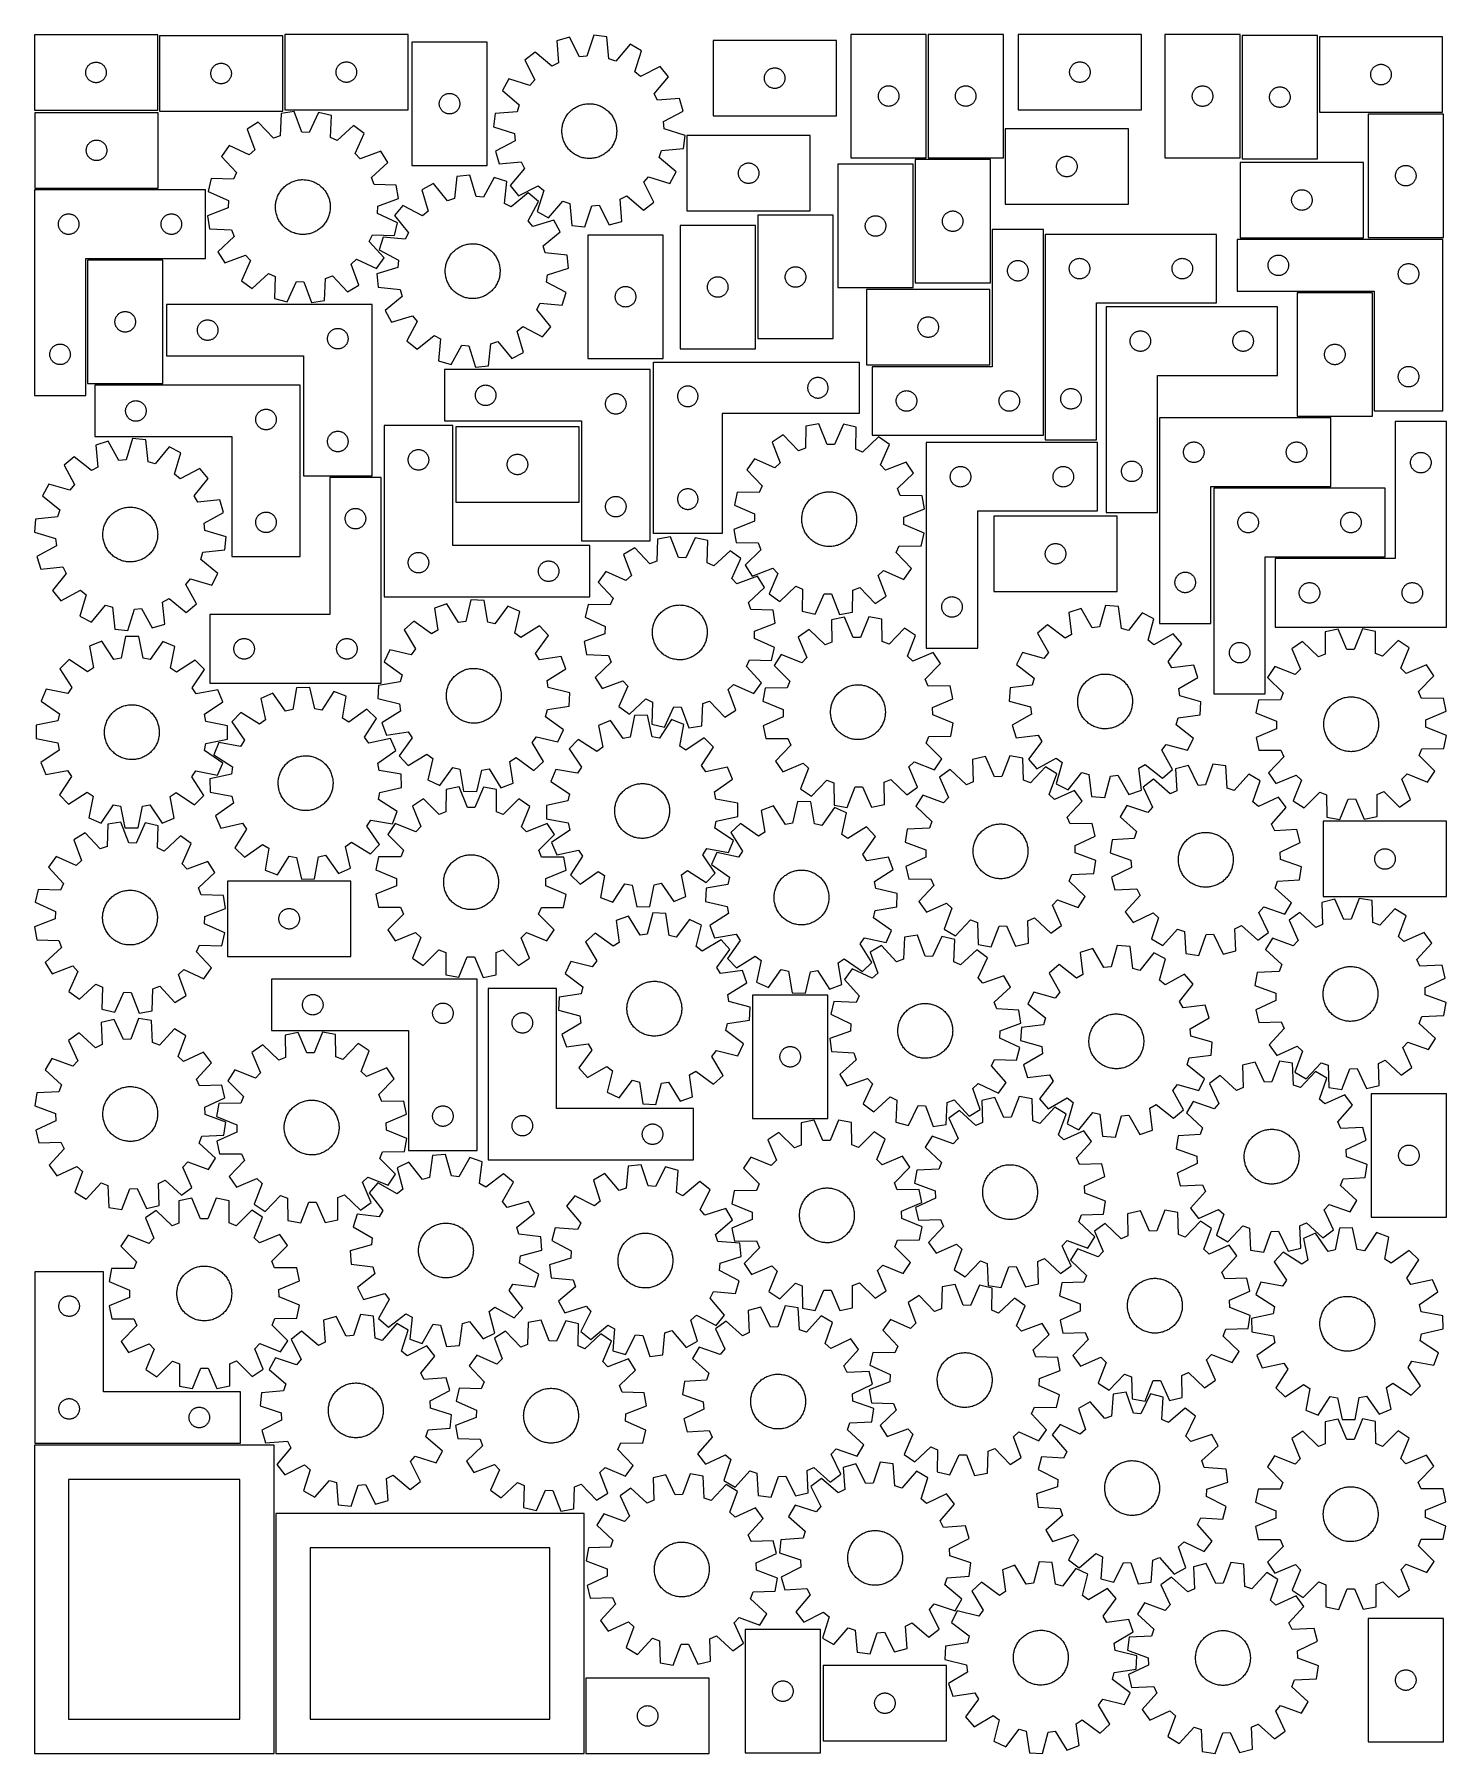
# Model space of a CAD drawing. Header units: millimetres. Extents: x 7 to 1243, y 7 to 1512.
import ezdxf

# ---------------------------------------------------------------- set-up
doc = ezdxf.new("R2010")
doc.units = ezdxf.units.MM
doc.layers.add('CUT', color=7, linetype='CONTINUOUS', true_color=0x000000)

msp = doc.modelspace()

# ---------------------------------------------------------------- linework, layer by layer
at = {"layer": 'CUT'}
for p, q in [((114.533293, 1511.555207), (6.533293, 1511.555207)), ((6.533293, 1511.555207), (6.533293, 1445.555207)), ((114.533293, 1445.555207), (114.533293, 1511.555207)), ((224.071135, 1510.614045), (116.071135, 1510.614045)), ((116.071135, 1510.614045), (116.071135, 1444.614045)), ((224.071135, 1444.614045), (224.071135, 1510.614045)), ((333.816068, 1511.845738), (225.816068, 1511.845738)), ((225.816068, 1511.845738), (225.816068, 1445.845738)), ((333.816068, 1445.845738), (333.816068, 1511.845738)), ((475.148538, 1509.345773), (464.05426, 1506.183107)), ((464.05426, 1506.183107), (465.562298, 1486.865544)), ((484.053193, 1492.136777), (475.148538, 1509.345773)), ((496.46102, 1511.083508), (490.461754, 1492.659306)), ((507.921097, 1509.759834), (496.46102, 1511.083508)), ((509.562328, 1490.453131), (507.921097, 1509.759834)), ((708.942776, 1506.548374), (600.942776, 1506.548374)), ((600.942776, 1506.548374), (600.942776, 1440.548374)), ((708.942776, 1440.548374), (708.942776, 1506.548374)), ((721.721582, 1511.864287), (721.721582, 1403.864287)), ((787.721582, 1511.864287), (721.721582, 1511.864287)), ((787.721582, 1403.864287), (787.721582, 1511.864287)), ((855.244505, 1511.852083), (789.244505, 1511.852083)), ((789.244505, 1511.852083), (789.244505, 1403.852083)), ((855.244505, 1403.852083), (855.244505, 1511.852083)), ((976.274077, 1511.822785), (868.274077, 1511.822785)), ((868.274077, 1511.822785), (868.274077, 1445.822785)), ((976.274077, 1445.822785), (976.274077, 1511.822785)), ((1062.715514, 1511.807893), (996.715514, 1511.807893)), ((996.715514, 1511.807893), (996.715514, 1403.807893)), ((1062.715514, 1403.807893), (1062.715514, 1511.807893)), ((1064.374429, 1510.916777), (1064.374429, 1402.916777)), ((1130.374429, 1510.916777), (1064.374429, 1510.916777)), ((1130.374429, 1402.916777), (1130.374429, 1510.916777)), ((1239.991412, 1509.664338), (1131.991412, 1509.664338)), ((1131.991412, 1509.664338), (1131.991412, 1443.664338)), ((1239.991412, 1443.664338), (1239.991412, 1509.664338)), ((337.186426, 1505.17459), (337.186426, 1397.17459)), ((403.186426, 1505.17459), (337.186426, 1505.17459)), ((403.186426, 1397.17459), (403.186426, 1505.17459)), ((445.029096, 1496.421716), (435.98962, 1489.254197)), ((459.841522, 1483.930341), (445.029096, 1496.421716)), ((490.461754, 1492.659306), (484.053193, 1492.136777)), ((515.683029, 1488.483434), (509.562328, 1490.453131)), ((528.276265, 1503.209358), (515.683029, 1488.483434)), ((538.357447, 1497.600861), (528.276265, 1503.209358)), ((532.485391, 1479.135722), (538.357447, 1497.600861)), ((51.533293, 1478.555207), (51.552563, 1479.143835)), ((51.552563, 1477.966579), (51.533293, 1478.555207)), ((51.552563, 1479.143835), (51.61029, 1479.729943)), ((51.61029, 1477.380472), (51.552563, 1477.966579)), ((51.61029, 1479.729943), (51.706226, 1480.31102)), ((51.706226, 1476.799394), (51.61029, 1477.380472)), ((51.706226, 1480.31102), (51.839961, 1480.884579)), ((51.839961, 1476.225836), (51.706226, 1476.799394)), ((51.839961, 1480.884579), (52.010922, 1481.448162)), ((52.010922, 1475.662252), (51.839961, 1476.225836)), ((52.010922, 1481.448162), (52.218378, 1481.999358)), ((52.218378, 1475.111056), (52.010922, 1475.662252)), ((52.218378, 1481.999358), (52.461439, 1482.535805)), ((52.461439, 1482.535805), (52.739065, 1483.055207)), ((52.739065, 1483.055207), (53.050067, 1483.555339)), ((53.050067, 1483.555339), (53.393113, 1484.03406)), ((53.393113, 1484.03406), (53.766735, 1484.48932)), ((53.766735, 1484.48932), (54.169332, 1484.919168)), ((54.169332, 1484.919168), (54.599181, 1485.321766)), ((54.599181, 1485.321766), (55.054441, 1485.695387)), ((55.054441, 1485.695387), (55.533161, 1486.038434)), ((55.533161, 1486.038434), (56.033293, 1486.349436)), ((56.033293, 1486.349436), (56.552695, 1486.627062)), ((56.552695, 1486.627062), (57.089143, 1486.870123)), ((57.089143, 1486.870123), (57.640338, 1487.077578)), ((57.640338, 1487.077578), (58.203922, 1487.24854)), ((58.203922, 1487.24854), (58.777481, 1487.382275)), ((58.777481, 1487.382275), (59.358558, 1487.478211)), ((59.358558, 1487.478211), (59.944665, 1487.535938)), ((59.944665, 1487.535938), (60.533293, 1487.555207)), ((60.533293, 1487.555207), (61.121922, 1487.535938)), ((61.121922, 1487.535938), (61.708029, 1487.478211)), ((61.708029, 1487.478211), (62.289106, 1487.382275)), ((62.289106, 1487.382275), (62.862665, 1487.24854)), ((62.862665, 1487.24854), (63.426249, 1487.077578)), ((63.426249, 1487.077578), (63.977444, 1486.870123)), ((63.977444, 1486.870123), (64.513892, 1486.627062)), ((64.513892, 1486.627062), (65.033293, 1486.349436)), ((65.033293, 1486.349436), (65.533426, 1486.038434)), ((65.533426, 1486.038434), (66.012146, 1485.695387)), ((66.012146, 1485.695387), (66.467406, 1485.321766)), ((66.467406, 1485.321766), (66.897255, 1484.919168)), ((66.897255, 1484.919168), (67.299852, 1484.48932)), ((67.299852, 1484.48932), (67.673474, 1484.03406)), ((67.673474, 1484.03406), (68.01652, 1483.555339)), ((68.01652, 1483.555339), (68.327522, 1483.055207)), ((68.327522, 1483.055207), (68.605148, 1482.535805)), ((68.605148, 1482.535805), (68.848209, 1481.999358)), ((68.848209, 1481.999358), (69.055665, 1481.448162)), ((69.055665, 1475.662252), (68.848209, 1475.111056)), ((69.055665, 1481.448162), (69.226626, 1480.884579)), ((69.226626, 1476.225836), (69.055665, 1475.662252)), ((69.226626, 1480.884579), (69.360361, 1480.31102)), ((69.360361, 1476.799394), (69.226626, 1476.225836)), ((69.360361, 1480.31102), (69.456297, 1479.729943)), ((69.456297, 1477.380472), (69.360361, 1476.799394)), ((69.456297, 1479.729943), (69.514024, 1479.143835)), ((69.514024, 1477.966579), (69.456297, 1477.380472)), ((69.514024, 1479.143835), (69.533293, 1478.555207)), ((69.533293, 1478.555207), (69.514024, 1477.966579)), ((161.071135, 1477.614045), (161.090405, 1478.202673)), ((161.090405, 1477.025417), (161.071135, 1477.614045)), ((161.090405, 1478.202673), (161.148132, 1478.788781)), ((161.148132, 1476.439309), (161.090405, 1477.025417)), ((161.148132, 1478.788781), (161.244068, 1479.369858)), ((161.244068, 1475.858232), (161.148132, 1476.439309)), ((161.244068, 1479.369858), (161.377803, 1479.943417)), ((161.377803, 1475.284674), (161.244068, 1475.858232)), ((161.377803, 1479.943417), (161.548764, 1480.507)), ((161.548764, 1474.72109), (161.377803, 1475.284674)), ((161.548764, 1480.507), (161.756219, 1481.058196)), ((161.756219, 1481.058196), (161.999281, 1481.594643)), ((161.999281, 1481.594643), (162.276907, 1482.114045)), ((162.276907, 1482.114045), (162.587909, 1482.614177)), ((162.587909, 1482.614177), (162.930955, 1483.092898)), ((162.930955, 1483.092898), (163.304577, 1483.548157)), ((163.304577, 1483.548157), (163.707174, 1483.978006)), ((163.707174, 1483.978006), (164.137023, 1484.380603)), ((164.137023, 1484.380603), (164.592282, 1484.754225)), ((164.592282, 1484.754225), (165.071003, 1485.097272)), ((165.071003, 1485.097272), (165.571135, 1485.408274)), ((165.571135, 1485.408274), (166.090537, 1485.6859)), ((166.090537, 1485.6859), (166.626984, 1485.928961)), ((166.626984, 1485.928961), (167.17818, 1486.136416)), ((167.17818, 1486.136416), (167.741764, 1486.307378)), ((167.741764, 1486.307378), (168.315322, 1486.441113)), ((168.315322, 1486.441113), (168.8964, 1486.537049)), ((168.8964, 1486.537049), (169.482507, 1486.594775)), ((169.482507, 1486.594775), (170.071135, 1486.614045)), ((170.071135, 1486.614045), (170.659763, 1486.594775)), ((170.659763, 1486.594775), (171.245871, 1486.537049)), ((171.245871, 1486.537049), (171.826948, 1486.441113)), ((171.826948, 1486.441113), (172.400507, 1486.307378)), ((172.400507, 1486.307378), (172.96409, 1486.136416)), ((172.96409, 1486.136416), (173.515286, 1485.928961)), ((173.515286, 1485.928961), (174.051733, 1485.6859)), ((174.051733, 1485.6859), (174.571135, 1485.408274)), ((174.571135, 1485.408274), (175.071267, 1485.097272)), ((175.071267, 1485.097272), (175.549988, 1484.754225)), ((175.549988, 1484.754225), (176.005248, 1484.380603)), ((176.005248, 1484.380603), (176.435096, 1483.978006)), ((176.435096, 1483.978006), (176.837694, 1483.548157)), ((176.837694, 1483.548157), (177.211315, 1483.092898)), ((177.211315, 1483.092898), (177.554362, 1482.614177)), ((177.554362, 1482.614177), (177.865364, 1482.114045)), ((177.865364, 1482.114045), (178.14299, 1481.594643)), ((178.14299, 1481.594643), (178.386051, 1481.058196)), ((178.386051, 1481.058196), (178.593506, 1480.507)), ((178.593506, 1480.507), (178.764468, 1479.943417)), ((178.764468, 1475.284674), (178.593506, 1474.72109)), ((178.764468, 1479.943417), (178.898203, 1479.369858)), ((178.898203, 1475.858232), (178.764468, 1475.284674)), ((178.898203, 1479.369858), (178.994139, 1478.788781)), ((178.994139, 1476.439309), (178.898203, 1475.858232)), ((178.994139, 1478.788781), (179.051866, 1478.202673)), ((179.051866, 1477.025417), (178.994139, 1476.439309)), ((179.051866, 1478.202673), (179.071135, 1477.614045)), ((179.071135, 1477.614045), (179.051866, 1477.025417)), ((270.816068, 1478.845738), (270.835337, 1479.434366)), ((270.835337, 1478.257109), (270.816068, 1478.845738)), ((270.835337, 1479.434366), (270.893064, 1480.020473)), ((270.893064, 1477.671002), (270.835337, 1478.257109)), ((270.893064, 1480.020473), (270.989, 1480.601551)), ((270.989, 1477.089925), (270.893064, 1477.671002)), ((270.989, 1480.601551), (271.122735, 1481.175109)), ((271.122735, 1476.516366), (270.989, 1477.089925)), ((271.122735, 1481.175109), (271.293696, 1481.738693)), ((271.293696, 1475.952782), (271.122735, 1476.516366)), ((271.293696, 1481.738693), (271.501152, 1482.289888)), ((271.501152, 1475.401587), (271.293696, 1475.952782)), ((271.501152, 1482.289888), (271.744213, 1482.826336)), ((271.744213, 1474.865139), (271.501152, 1475.401587)), ((271.744213, 1482.826336), (272.021839, 1483.345738)), ((272.021839, 1483.345738), (272.332841, 1483.84587)), ((272.332841, 1483.84587), (272.675887, 1484.32459)), ((272.675887, 1484.32459), (273.049509, 1484.77985)), ((273.049509, 1484.77985), (273.452106, 1485.209699)), ((273.452106, 1485.209699), (273.881955, 1485.612296)), ((273.881955, 1485.612296), (274.337215, 1485.985918)), ((274.337215, 1485.985918), (274.815935, 1486.328964)), ((274.815935, 1486.328964), (275.316068, 1486.639966)), ((275.316068, 1486.639966), (275.835469, 1486.917592)), ((275.835469, 1486.917592), (276.371917, 1487.160653)), ((276.371917, 1487.160653), (276.923112, 1487.368109)), ((276.923112, 1487.368109), (277.486696, 1487.53907)), ((277.486696, 1487.53907), (278.060255, 1487.672805)), ((278.060255, 1487.672805), (278.641332, 1487.768741)), ((278.641332, 1487.768741), (279.227439, 1487.826468)), ((279.227439, 1487.826468), (279.816068, 1487.845738)), ((279.816068, 1487.845738), (280.404696, 1487.826468)), ((280.404696, 1487.826468), (280.990803, 1487.768741)), ((280.990803, 1487.768741), (281.57188, 1487.672805)), ((281.57188, 1487.672805), (282.145439, 1487.53907)), ((282.145439, 1487.53907), (282.709023, 1487.368109)), ((282.709023, 1487.368109), (283.260218, 1487.160653)), ((283.260218, 1487.160653), (283.796666, 1486.917592)), ((283.796666, 1486.917592), (284.316068, 1486.639966)), ((284.316068, 1486.639966), (284.8162, 1486.328964)), ((284.8162, 1486.328964), (285.29492, 1485.985918)), ((285.29492, 1485.985918), (285.75018, 1485.612296)), ((285.75018, 1485.612296), (286.180029, 1485.209699)), ((286.180029, 1485.209699), (286.582626, 1484.77985)), ((286.582626, 1484.77985), (286.956248, 1484.32459)), ((286.956248, 1484.32459), (287.299294, 1483.84587)), ((287.299294, 1483.84587), (287.610296, 1483.345738)), ((287.610296, 1483.345738), (287.887922, 1482.826336)), ((287.887922, 1482.826336), (288.130983, 1482.289888)), ((288.130983, 1475.401587), (287.887922, 1474.865139)), ((288.130983, 1482.289888), (288.338439, 1481.738693)), ((288.338439, 1475.952782), (288.130983, 1475.401587)), ((288.338439, 1481.738693), (288.5094, 1481.175109)), ((288.5094, 1476.516366), (288.338439, 1475.952782)), ((288.5094, 1481.175109), (288.643135, 1480.601551)), ((288.643135, 1477.089925), (288.5094, 1476.516366)), ((288.643135, 1480.601551), (288.739071, 1480.020473)), ((288.739071, 1477.671002), (288.643135, 1477.089925)), ((288.739071, 1480.020473), (288.796798, 1479.434366)), ((288.796798, 1478.257109), (288.739071, 1477.671002)), ((288.796798, 1479.434366), (288.816068, 1478.845738)), ((288.816068, 1478.845738), (288.796798, 1478.257109)), ((435.98962, 1489.254197), (444.775376, 1471.984197)), ((465.562298, 1486.865544), (459.841522, 1483.930341)), ((537.386411, 1474.973668), (532.485391, 1479.135722)), ((554.656411, 1483.759425), (537.386411, 1474.973668)), ((561.82393, 1474.719948), (554.656411, 1483.759425)), ((646.019773, 1474.72311), (646.115709, 1475.304187)), ((646.115709, 1475.304187), (646.249444, 1475.877746)), ((646.249444, 1475.877746), (646.420405, 1476.44133)), ((646.420405, 1476.44133), (646.627861, 1476.992525)), ((646.627861, 1476.992525), (646.870922, 1477.528973)), ((646.870922, 1477.528973), (647.148548, 1478.048374)), ((647.148548, 1478.048374), (647.45955, 1478.548506)), ((647.45955, 1478.548506), (647.802596, 1479.027227)), ((647.802596, 1479.027227), (648.176218, 1479.482487)), ((648.176218, 1479.482487), (648.578815, 1479.912335)), ((648.578815, 1479.912335), (649.008664, 1480.314933)), ((649.008664, 1480.314933), (649.463924, 1480.688554)), ((649.463924, 1480.688554), (649.942644, 1481.031601)), ((649.942644, 1481.031601), (650.442776, 1481.342603)), ((650.442776, 1481.342603), (650.962178, 1481.620229)), ((650.962178, 1481.620229), (651.498626, 1481.86329)), ((651.498626, 1481.86329), (652.049821, 1482.070745)), ((652.049821, 1482.070745), (652.613405, 1482.241707)), ((652.613405, 1482.241707), (653.186964, 1482.375442)), ((653.186964, 1482.375442), (653.768041, 1482.471378)), ((653.768041, 1482.471378), (654.354148, 1482.529105)), ((654.354148, 1482.529105), (654.942776, 1482.548374)), ((654.942776, 1482.548374), (655.531405, 1482.529105)), ((655.531405, 1482.529105), (656.117512, 1482.471378)), ((656.117512, 1482.471378), (656.698589, 1482.375442)), ((656.698589, 1482.375442), (657.272148, 1482.241707)), ((657.272148, 1482.241707), (657.835732, 1482.070745)), ((657.835732, 1482.070745), (658.386927, 1481.86329)), ((658.386927, 1481.86329), (658.923375, 1481.620229)), ((658.923375, 1481.620229), (659.442776, 1481.342603)), ((659.442776, 1481.342603), (659.942909, 1481.031601)), ((659.942909, 1481.031601), (660.421629, 1480.688554)), ((660.421629, 1480.688554), (660.876889, 1480.314933)), ((660.876889, 1480.314933), (661.306738, 1479.912335)), ((661.306738, 1479.912335), (661.709335, 1479.482487)), ((661.709335, 1479.482487), (662.082957, 1479.027227)), ((662.082957, 1479.027227), (662.426003, 1478.548506)), ((662.426003, 1478.548506), (662.737005, 1478.048374)), ((662.737005, 1478.048374), (663.014631, 1477.528973)), ((663.014631, 1477.528973), (663.257692, 1476.992525)), ((663.257692, 1476.992525), (663.465148, 1476.44133)), ((663.465148, 1476.44133), (663.636109, 1475.877746)), ((663.636109, 1475.877746), (663.769844, 1475.304187)), ((663.769844, 1475.304187), (663.86578, 1474.72311)), ((913.274077, 1478.822785), (913.293347, 1479.411414)), ((913.293347, 1478.234157), (913.274077, 1478.822785)), ((913.293347, 1479.411414), (913.351073, 1479.997521)), ((913.351073, 1477.64805), (913.293347, 1478.234157)), ((913.351073, 1479.997521), (913.44701, 1480.578598)), ((913.44701, 1477.066972), (913.351073, 1477.64805)), ((913.44701, 1480.578598), (913.580745, 1481.152157)), ((913.580745, 1476.493414), (913.44701, 1477.066972)), ((913.580745, 1481.152157), (913.751706, 1481.715741)), ((913.751706, 1475.92983), (913.580745, 1476.493414)), ((913.751706, 1481.715741), (913.959161, 1482.266936)), ((913.959161, 1475.378634), (913.751706, 1475.92983)), ((913.959161, 1482.266936), (914.202222, 1482.803384)), ((914.202222, 1474.842187), (913.959161, 1475.378634)), ((914.202222, 1482.803384), (914.479849, 1483.322785)), ((914.479849, 1483.322785), (914.790851, 1483.822917)), ((914.790851, 1483.822917), (915.133897, 1484.301638)), ((915.133897, 1484.301638), (915.507519, 1484.756898)), ((915.507519, 1484.756898), (915.910116, 1485.186746)), ((915.910116, 1485.186746), (916.339965, 1485.589344)), ((916.339965, 1485.589344), (916.795224, 1485.962965)), ((916.795224, 1485.962965), (917.273945, 1486.306012)), ((917.273945, 1486.306012), (917.774077, 1486.617014)), ((917.774077, 1486.617014), (918.293479, 1486.89464)), ((918.293479, 1486.89464), (918.829926, 1487.137701)), ((918.829926, 1487.137701), (919.381122, 1487.345157)), ((919.381122, 1487.345157), (919.944706, 1487.516118)), ((919.944706, 1487.516118), (920.518264, 1487.649853)), ((920.518264, 1487.649853), (921.099341, 1487.745789)), ((921.099341, 1487.745789), (921.685449, 1487.803516)), ((921.685449, 1487.803516), (922.274077, 1487.822785)), ((922.274077, 1487.822785), (922.862705, 1487.803516)), ((922.862705, 1487.803516), (923.448813, 1487.745789)), ((923.448813, 1487.745789), (924.02989, 1487.649853)), ((924.02989, 1487.649853), (924.603449, 1487.516118)), ((924.603449, 1487.516118), (925.167032, 1487.345157)), ((925.167032, 1487.345157), (925.718228, 1487.137701)), ((925.718228, 1487.137701), (926.254675, 1486.89464)), ((926.254675, 1486.89464), (926.774077, 1486.617014)), ((926.774077, 1486.617014), (927.274209, 1486.306012)), ((927.274209, 1486.306012), (927.75293, 1485.962965)), ((927.75293, 1485.962965), (928.208189, 1485.589344)), ((928.208189, 1485.589344), (928.638038, 1485.186746)), ((928.638038, 1485.186746), (929.040635, 1484.756898)), ((929.040635, 1484.756898), (929.414257, 1484.301638)), ((929.414257, 1484.301638), (929.757304, 1483.822917)), ((929.757304, 1483.822917), (930.068306, 1483.322785)), ((930.068306, 1483.322785), (930.345932, 1482.803384)), ((930.345932, 1482.803384), (930.588993, 1482.266936)), ((930.588993, 1475.378634), (930.345932, 1474.842187)), ((930.588993, 1482.266936), (930.796448, 1481.715741)), ((930.796448, 1475.92983), (930.588993, 1475.378634)), ((930.796448, 1481.715741), (930.96741, 1481.152157)), ((930.96741, 1476.493414), (930.796448, 1475.92983)), ((930.96741, 1481.152157), (931.101145, 1480.578598)), ((931.101145, 1477.066972), (930.96741, 1476.493414)), ((931.101145, 1480.578598), (931.197081, 1479.997521)), ((931.197081, 1477.64805), (931.101145, 1477.066972)), ((931.197081, 1479.997521), (931.254807, 1479.411414)), ((931.254807, 1478.234157), (931.197081, 1477.64805)), ((931.254807, 1479.411414), (931.274077, 1478.822785)), ((931.274077, 1478.822785), (931.254807, 1478.234157)), ((1176.991412, 1476.664338), (1177.010682, 1477.252966)), ((1177.010682, 1476.07571), (1176.991412, 1476.664338)), ((1177.010682, 1477.252966), (1177.068408, 1477.839074)), ((1177.068408, 1475.489602), (1177.010682, 1476.07571)), ((1177.068408, 1477.839074), (1177.164344, 1478.420151)), ((1177.164344, 1474.908525), (1177.068408, 1475.489602)), ((1177.164344, 1478.420151), (1177.298079, 1478.99371)), ((1177.298079, 1478.99371), (1177.469041, 1479.557293)), ((1177.469041, 1479.557293), (1177.676496, 1480.108489)), ((1177.676496, 1480.108489), (1177.919557, 1480.644936)), ((1177.919557, 1480.644936), (1178.197183, 1481.164338)), ((1178.197183, 1481.164338), (1178.508185, 1481.66447)), ((1178.508185, 1481.66447), (1178.851232, 1482.143191)), ((1178.851232, 1482.143191), (1179.224854, 1482.59845)), ((1179.224854, 1482.59845), (1179.627451, 1483.028299)), ((1179.627451, 1483.028299), (1180.0573, 1483.430896)), ((1180.0573, 1483.430896), (1180.512559, 1483.804518)), ((1180.512559, 1483.804518), (1180.99128, 1484.147565)), ((1180.99128, 1484.147565), (1181.491412, 1484.458567)), ((1181.491412, 1484.458567), (1182.010814, 1484.736193)), ((1182.010814, 1484.736193), (1182.547261, 1484.979254)), ((1182.547261, 1484.979254), (1183.098457, 1485.186709)), ((1183.098457, 1485.186709), (1183.662041, 1485.357671)), ((1183.662041, 1485.357671), (1184.235599, 1485.491406)), ((1184.235599, 1485.491406), (1184.816676, 1485.587342)), ((1184.816676, 1485.587342), (1185.402784, 1485.645068)), ((1185.402784, 1485.645068), (1185.991412, 1485.664338)), ((1185.991412, 1485.664338), (1186.58004, 1485.645068)), ((1186.58004, 1485.645068), (1187.166148, 1485.587342)), ((1187.166148, 1485.587342), (1187.747225, 1485.491406)), ((1187.747225, 1485.491406), (1188.320783, 1485.357671)), ((1188.320783, 1485.357671), (1188.884367, 1485.186709)), ((1188.884367, 1485.186709), (1189.435563, 1484.979254)), ((1189.435563, 1484.979254), (1189.97201, 1484.736193)), ((1189.97201, 1484.736193), (1190.491412, 1484.458567)), ((1190.491412, 1484.458567), (1190.991544, 1484.147565)), ((1190.991544, 1484.147565), (1191.470265, 1483.804518)), ((1191.470265, 1483.804518), (1191.925524, 1483.430896)), ((1191.925524, 1483.430896), (1192.355373, 1483.028299)), ((1192.355373, 1483.028299), (1192.75797, 1482.59845)), ((1192.75797, 1482.59845), (1193.131592, 1482.143191)), ((1193.131592, 1482.143191), (1193.474638, 1481.66447)), ((1193.474638, 1481.66447), (1193.785641, 1481.164338)), ((1193.785641, 1481.164338), (1194.063267, 1480.644936)), ((1194.063267, 1480.644936), (1194.306328, 1480.108489)), ((1194.306328, 1480.108489), (1194.513783, 1479.557293)), ((1194.513783, 1479.557293), (1194.684744, 1478.99371)), ((1194.684744, 1478.99371), (1194.818479, 1478.420151)), ((1194.818479, 1478.420151), (1194.914416, 1477.839074)), ((1194.914416, 1475.489602), (1194.818479, 1474.908525)), ((1194.914416, 1477.839074), (1194.972142, 1477.252966)), ((1194.972142, 1476.07571), (1194.914416, 1475.489602)), ((1194.972142, 1477.252966), (1194.991412, 1476.664338)), ((1194.991412, 1476.664338), (1194.972142, 1476.07571)), ((52.461439, 1474.574609), (52.218378, 1475.111056)), ((52.739065, 1474.055207), (52.461439, 1474.574609)), ((53.050067, 1473.555075), (52.739065, 1474.055207)), ((53.393113, 1473.076354), (53.050067, 1473.555075)), ((53.766735, 1472.621095), (53.393113, 1473.076354)), ((54.169332, 1472.191246), (53.766735, 1472.621095)), ((54.599181, 1471.788649), (54.169332, 1472.191246)), ((55.054441, 1471.415027), (54.599181, 1471.788649)), ((55.533161, 1471.071981), (55.054441, 1471.415027)), ((56.033293, 1470.760979), (55.533161, 1471.071981)), ((56.552695, 1470.483353), (56.033293, 1470.760979)), ((57.089143, 1470.240291), (56.552695, 1470.483353)), ((57.640338, 1470.032836), (57.089143, 1470.240291)), ((58.203922, 1469.861875), (57.640338, 1470.032836)), ((58.777481, 1469.72814), (58.203922, 1469.861875)), ((59.358558, 1469.632204), (58.777481, 1469.72814)), ((59.944665, 1469.574477), (59.358558, 1469.632204)), ((60.533293, 1469.555207), (59.944665, 1469.574477)), ((61.121922, 1469.574477), (60.533293, 1469.555207)), ((61.708029, 1469.632204), (61.121922, 1469.574477)), ((62.289106, 1469.72814), (61.708029, 1469.632204)), ((62.862665, 1469.861875), (62.289106, 1469.72814)), ((63.426249, 1470.032836), (62.862665, 1469.861875)), ((63.977444, 1470.240291), (63.426249, 1470.032836)), ((64.513892, 1470.483353), (63.977444, 1470.240291)), ((65.033293, 1470.760979), (64.513892, 1470.483353)), ((65.533426, 1471.071981), (65.033293, 1470.760979)), ((66.012146, 1471.415027), (65.533426, 1471.071981)), ((66.467406, 1471.788649), (66.012146, 1471.415027)), ((66.897255, 1472.191246), (66.467406, 1471.788649)), ((67.299852, 1472.621095), (66.897255, 1472.191246)), ((67.673474, 1473.076354), (67.299852, 1472.621095)), ((68.01652, 1473.555075), (67.673474, 1473.076354)), ((68.327522, 1474.055207), (68.01652, 1473.555075)), ((68.605148, 1474.574609), (68.327522, 1474.055207)), ((68.848209, 1475.111056), (68.605148, 1474.574609)), ((161.756219, 1474.169894), (161.548764, 1474.72109)), ((161.999281, 1473.633447), (161.756219, 1474.169894)), ((162.276907, 1473.114045), (161.999281, 1473.633447)), ((162.587909, 1472.613913), (162.276907, 1473.114045)), ((162.930955, 1472.135192), (162.587909, 1472.613913)), ((163.304577, 1471.679933), (162.930955, 1472.135192)), ((163.707174, 1471.250084), (163.304577, 1471.679933)), ((164.137023, 1470.847487), (163.707174, 1471.250084)), ((164.592282, 1470.473865), (164.137023, 1470.847487)), ((165.071003, 1470.130819), (164.592282, 1470.473865)), ((165.571135, 1469.819817), (165.071003, 1470.130819)), ((166.090537, 1469.54219), (165.571135, 1469.819817)), ((166.626984, 1469.299129), (166.090537, 1469.54219)), ((167.17818, 1469.091674), (166.626984, 1469.299129)), ((167.741764, 1468.920713), (167.17818, 1469.091674)), ((168.315322, 1468.786978), (167.741764, 1468.920713)), ((168.8964, 1468.691041), (168.315322, 1468.786978)), ((169.482507, 1468.633315), (168.8964, 1468.691041)), ((170.071135, 1468.614045), (169.482507, 1468.633315)), ((170.659763, 1468.633315), (170.071135, 1468.614045)), ((171.245871, 1468.691041), (170.659763, 1468.633315)), ((171.826948, 1468.786978), (171.245871, 1468.691041)), ((172.400507, 1468.920713), (171.826948, 1468.786978)), ((172.96409, 1469.091674), (172.400507, 1468.920713)), ((173.515286, 1469.299129), (172.96409, 1469.091674)), ((174.051733, 1469.54219), (173.515286, 1469.299129)), ((174.571135, 1469.819817), (174.051733, 1469.54219)), ((175.071267, 1470.130819), (174.571135, 1469.819817)), ((175.549988, 1470.473865), (175.071267, 1470.130819)), ((176.005248, 1470.847487), (175.549988, 1470.473865)), ((176.435096, 1471.250084), (176.005248, 1470.847487)), ((176.837694, 1471.679933), (176.435096, 1471.250084)), ((177.211315, 1472.135192), (176.837694, 1471.679933)), ((177.554362, 1472.613913), (177.211315, 1472.135192)), ((177.865364, 1473.114045), (177.554362, 1472.613913)), ((178.14299, 1473.633447), (177.865364, 1473.114045)), ((178.386051, 1474.169894), (178.14299, 1473.633447)), ((178.593506, 1474.72109), (178.386051, 1474.169894)), ((272.021839, 1474.345738), (271.744213, 1474.865139)), ((272.332841, 1473.845606), (272.021839, 1474.345738)), ((272.675887, 1473.366885), (272.332841, 1473.845606)), ((273.049509, 1472.911625), (272.675887, 1473.366885)), ((273.452106, 1472.481777), (273.049509, 1472.911625)), ((273.881955, 1472.079179), (273.452106, 1472.481777)), ((274.337215, 1471.705558), (273.881955, 1472.079179)), ((274.815935, 1471.362511), (274.337215, 1471.705558)), ((275.316068, 1471.051509), (274.815935, 1471.362511)), ((275.835469, 1470.773883), (275.316068, 1471.051509)), ((276.371917, 1470.530822), (275.835469, 1470.773883)), ((276.923112, 1470.323366), (276.371917, 1470.530822)), ((277.486696, 1470.152405), (276.923112, 1470.323366)), ((278.060255, 1470.01867), (277.486696, 1470.152405)), ((278.641332, 1469.922734), (278.060255, 1470.01867)), ((279.227439, 1469.865007), (278.641332, 1469.922734)), ((279.816068, 1469.845738), (279.227439, 1469.865007)), ((280.404696, 1469.865007), (279.816068, 1469.845738)), ((280.990803, 1469.922734), (280.404696, 1469.865007)), ((281.57188, 1470.01867), (280.990803, 1469.922734)), ((282.145439, 1470.152405), (281.57188, 1470.01867)), ((282.709023, 1470.323366), (282.145439, 1470.152405)), ((283.260218, 1470.530822), (282.709023, 1470.323366)), ((283.796666, 1470.773883), (283.260218, 1470.530822)), ((284.316068, 1471.051509), (283.796666, 1470.773883)), ((284.8162, 1471.362511), (284.316068, 1471.051509)), ((285.29492, 1471.705558), (284.8162, 1471.362511)), ((285.75018, 1472.079179), (285.29492, 1471.705558)), ((286.180029, 1472.481777), (285.75018, 1472.079179)), ((286.582626, 1472.911625), (286.180029, 1472.481777)), ((286.956248, 1473.366885), (286.582626, 1472.911625)), ((287.299294, 1473.845606), (286.956248, 1473.366885)), ((287.610296, 1474.345738), (287.299294, 1473.845606)), ((287.887922, 1474.865139), (287.610296, 1474.345738)), ((422.148183, 1472.955232), (416.539686, 1462.87405)), ((416.539686, 1462.87405), (431.26561, 1450.280814)), ((440.613323, 1467.083176), (422.148183, 1472.955232)), ((444.775376, 1471.984197), (440.613323, 1467.083176)), ((549.332555, 1459.907522), (561.82393, 1474.719948)), ((645.942776, 1473.548374), (645.962046, 1474.137002)), ((645.962046, 1472.959746), (645.942776, 1473.548374)), ((645.962046, 1474.137002), (646.019773, 1474.72311)), ((646.019773, 1472.373639), (645.962046, 1472.959746)), ((646.115709, 1471.792561), (646.019773, 1472.373639)), ((646.249444, 1471.219003), (646.115709, 1471.792561)), ((646.420405, 1470.655419), (646.249444, 1471.219003)), ((646.627861, 1470.104223), (646.420405, 1470.655419)), ((646.870922, 1469.567776), (646.627861, 1470.104223)), ((647.148548, 1469.048374), (646.870922, 1469.567776)), ((647.45955, 1468.548242), (647.148548, 1469.048374)), ((647.802596, 1468.069521), (647.45955, 1468.548242)), ((648.176218, 1467.614262), (647.802596, 1468.069521)), ((648.578815, 1467.184413), (648.176218, 1467.614262)), ((649.008664, 1466.781816), (648.578815, 1467.184413)), ((649.463924, 1466.408194), (649.008664, 1466.781816)), ((649.942644, 1466.065148), (649.463924, 1466.408194)), ((650.442776, 1465.754146), (649.942644, 1466.065148)), ((650.962178, 1465.47652), (650.442776, 1465.754146)), ((651.498626, 1465.233459), (650.962178, 1465.47652)), ((652.049821, 1465.026003), (651.498626, 1465.233459)), ((652.613405, 1464.855042), (652.049821, 1465.026003)), ((653.186964, 1464.721307), (652.613405, 1464.855042)), ((653.768041, 1464.625371), (653.186964, 1464.721307)), ((654.354148, 1464.567644), (653.768041, 1464.625371)), ((654.942776, 1464.548374), (654.354148, 1464.567644)), ((655.531405, 1464.567644), (654.942776, 1464.548374)), ((656.117512, 1464.625371), (655.531405, 1464.567644)), ((656.698589, 1464.721307), (656.117512, 1464.625371)), ((657.272148, 1464.855042), (656.698589, 1464.721307)), ((657.835732, 1465.026003), (657.272148, 1464.855042)), ((658.386927, 1465.233459), (657.835732, 1465.026003)), ((658.923375, 1465.47652), (658.386927, 1465.233459)), ((659.442776, 1465.754146), (658.923375, 1465.47652)), ((659.942909, 1466.065148), (659.442776, 1465.754146)), ((660.421629, 1466.408194), (659.942909, 1466.065148)), ((660.876889, 1466.781816), (660.421629, 1466.408194)), ((661.306738, 1467.184413), (660.876889, 1466.781816)), ((661.709335, 1467.614262), (661.306738, 1467.184413)), ((662.082957, 1468.069521), (661.709335, 1467.614262)), ((662.426003, 1468.548242), (662.082957, 1468.069521)), ((662.737005, 1469.048374), (662.426003, 1468.548242)), ((663.014631, 1469.567776), (662.737005, 1469.048374)), ((663.257692, 1470.104223), (663.014631, 1469.567776)), ((663.465148, 1470.655419), (663.257692, 1470.104223)), ((663.636109, 1471.219003), (663.465148, 1470.655419)), ((663.769844, 1471.792561), (663.636109, 1471.219003)), ((663.86578, 1472.373639), (663.769844, 1471.792561)), ((663.86578, 1474.72311), (663.923507, 1474.137002)), ((663.923507, 1472.959746), (663.86578, 1472.373639)), ((663.923507, 1474.137002), (663.942776, 1473.548374)), ((663.942776, 1473.548374), (663.923507, 1472.959746)), ((745.894514, 1459.6201), (746.028249, 1460.193658)), ((746.028249, 1460.193658), (746.199211, 1460.757242)), ((746.199211, 1460.757242), (746.406666, 1461.308438)), ((746.406666, 1461.308438), (746.649727, 1461.844885)), ((746.649727, 1461.844885), (746.927353, 1462.364287)), ((746.927353, 1462.364287), (747.238355, 1462.864419)), ((747.238355, 1462.864419), (747.581402, 1463.34314)), ((747.581402, 1463.34314), (747.955024, 1463.798399)), ((747.955024, 1463.798399), (748.357621, 1464.228248)), ((748.357621, 1464.228248), (748.787469, 1464.630845)), ((748.787469, 1464.630845), (749.242729, 1465.004467)), ((749.242729, 1465.004467), (749.72145, 1465.347514)), ((749.72145, 1465.347514), (750.221582, 1465.658516)), ((750.221582, 1465.658516), (750.740984, 1465.936142)), ((750.740984, 1465.936142), (751.277431, 1466.179203)), ((751.277431, 1466.179203), (751.828627, 1466.386658)), ((751.828627, 1466.386658), (752.39221, 1466.557619)), ((752.39221, 1466.557619), (752.965769, 1466.691355)), ((752.965769, 1466.691355), (753.546846, 1466.787291)), ((753.546846, 1466.787291), (754.132954, 1466.845017)), ((754.132954, 1466.845017), (754.721582, 1466.864287)), ((754.721582, 1466.864287), (755.31021, 1466.845017)), ((755.31021, 1466.845017), (755.896318, 1466.787291)), ((755.896318, 1466.787291), (756.477395, 1466.691355)), ((756.477395, 1466.691355), (757.050953, 1466.557619)), ((757.050953, 1466.557619), (757.614537, 1466.386658)), ((757.614537, 1466.386658), (758.165733, 1466.179203)), ((758.165733, 1466.179203), (758.70218, 1465.936142)), ((758.70218, 1465.936142), (759.221582, 1465.658516)), ((759.221582, 1465.658516), (759.721714, 1465.347514)), ((759.721714, 1465.347514), (760.200435, 1465.004467)), ((760.200435, 1465.004467), (760.655694, 1464.630845)), ((760.655694, 1464.630845), (761.085543, 1464.228248)), ((761.085543, 1464.228248), (761.48814, 1463.798399)), ((761.48814, 1463.798399), (761.861762, 1463.34314)), ((761.861762, 1463.34314), (762.204808, 1462.864419)), ((762.204808, 1462.864419), (762.51581, 1462.364287)), ((762.51581, 1462.364287), (762.793436, 1461.844885)), ((762.793436, 1461.844885), (763.036498, 1461.308438)), ((763.036498, 1461.308438), (763.243953, 1460.757242)), ((763.243953, 1460.757242), (763.414914, 1460.193658)), ((763.414914, 1460.193658), (763.548649, 1459.6201)), ((813.551173, 1460.181454), (813.722134, 1460.745038)), ((813.722134, 1460.745038), (813.929589, 1461.296234)), ((813.929589, 1461.296234), (814.172651, 1461.832681)), ((814.172651, 1461.832681), (814.450277, 1462.352083)), ((814.450277, 1462.352083), (814.761279, 1462.852215)), ((814.761279, 1462.852215), (815.104325, 1463.330936)), ((815.104325, 1463.330936), (815.477947, 1463.786195)), ((815.477947, 1463.786195), (815.880544, 1464.216044)), ((815.880544, 1464.216044), (816.310393, 1464.618641)), ((816.310393, 1464.618641), (816.765652, 1464.992263)), ((816.765652, 1464.992263), (817.244373, 1465.335309)), ((817.244373, 1465.335309), (817.744505, 1465.646312)), ((817.744505, 1465.646312), (818.263907, 1465.923938)), ((818.263907, 1465.923938), (818.800354, 1466.166999)), ((818.800354, 1466.166999), (819.35155, 1466.374454)), ((819.35155, 1466.374454), (819.915134, 1466.545415)), ((819.915134, 1466.545415), (820.488692, 1466.67915)), ((820.488692, 1466.67915), (821.06977, 1466.775087)), ((821.06977, 1466.775087), (821.655877, 1466.832813)), ((821.655877, 1466.832813), (822.244505, 1466.852083)), ((822.244505, 1466.852083), (822.833133, 1466.832813)), ((822.833133, 1466.832813), (823.419241, 1466.775087)), ((823.419241, 1466.775087), (824.000318, 1466.67915)), ((824.000318, 1466.67915), (824.573877, 1466.545415)), ((824.573877, 1466.545415), (825.13746, 1466.374454)), ((825.13746, 1466.374454), (825.688656, 1466.166999)), ((825.688656, 1466.166999), (826.225103, 1465.923938)), ((826.225103, 1465.923938), (826.744505, 1465.646312)), ((826.744505, 1465.646312), (827.244637, 1465.335309)), ((827.244637, 1465.335309), (827.723358, 1464.992263)), ((827.723358, 1464.992263), (828.178618, 1464.618641)), ((828.178618, 1464.618641), (828.608466, 1464.216044)), ((828.608466, 1464.216044), (829.011064, 1463.786195)), ((829.011064, 1463.786195), (829.384685, 1463.330936)), ((829.384685, 1463.330936), (829.727732, 1462.852215)), ((829.727732, 1462.852215), (830.038734, 1462.352083)), ((830.038734, 1462.352083), (830.31636, 1461.832681)), ((830.31636, 1461.832681), (830.559421, 1461.296234)), ((830.559421, 1461.296234), (830.766876, 1460.745038)), ((830.766876, 1460.745038), (830.937838, 1460.181454)), ((914.479849, 1474.322785), (914.202222, 1474.842187)), ((914.790851, 1473.822653), (914.479849, 1474.322785)), ((915.133897, 1473.343933), (914.790851, 1473.822653)), ((915.507519, 1472.888673), (915.133897, 1473.343933)), ((915.910116, 1472.458824), (915.507519, 1472.888673)), ((916.339965, 1472.056227), (915.910116, 1472.458824)), ((916.795224, 1471.682605), (916.339965, 1472.056227)), ((917.273945, 1471.339559), (916.795224, 1471.682605)), ((917.774077, 1471.028557), (917.273945, 1471.339559)), ((918.293479, 1470.750931), (917.774077, 1471.028557)), ((918.829926, 1470.50787), (918.293479, 1470.750931)), ((919.381122, 1470.300414), (918.829926, 1470.50787)), ((919.944706, 1470.129453), (919.381122, 1470.300414)), ((920.518264, 1469.995718), (919.944706, 1470.129453)), ((921.099341, 1469.899782), (920.518264, 1469.995718)), ((921.685449, 1469.842055), (921.099341, 1469.899782)), ((922.274077, 1469.822785), (921.685449, 1469.842055)), ((922.862705, 1469.842055), (922.274077, 1469.822785)), ((923.448813, 1469.899782), (922.862705, 1469.842055)), ((924.02989, 1469.995718), (923.448813, 1469.899782)), ((924.603449, 1470.129453), (924.02989, 1469.995718)), ((925.167032, 1470.300414), (924.603449, 1470.129453)), ((925.718228, 1470.50787), (925.167032, 1470.300414)), ((926.254675, 1470.750931), (925.718228, 1470.50787)), ((926.774077, 1471.028557), (926.254675, 1470.750931)), ((927.274209, 1471.339559), (926.774077, 1471.028557)), ((927.75293, 1471.682605), (927.274209, 1471.339559)), ((928.208189, 1472.056227), (927.75293, 1471.682605)), ((928.638038, 1472.458824), (928.208189, 1472.056227)), ((929.040635, 1472.888673), (928.638038, 1472.458824)), ((929.414257, 1473.343933), (929.040635, 1472.888673)), ((929.757304, 1473.822653), (929.414257, 1473.343933)), ((930.068306, 1474.322785), (929.757304, 1473.822653)), ((930.345932, 1474.842187), (930.068306, 1474.322785)), ((1021.022181, 1460.137265), (1021.193142, 1460.700849)), ((1021.193142, 1460.700849), (1021.400598, 1461.252044)), ((1021.400598, 1461.252044), (1021.643659, 1461.788492)), ((1021.643659, 1461.788492), (1021.921285, 1462.307893)), ((1021.921285, 1462.307893), (1022.232287, 1462.808026)), ((1022.232287, 1462.808026), (1022.575333, 1463.286746)), ((1022.575333, 1463.286746), (1022.948955, 1463.742006)), ((1022.948955, 1463.742006), (1023.351553, 1464.171854)), ((1023.351553, 1464.171854), (1023.781401, 1464.574452)), ((1023.781401, 1464.574452), (1024.236661, 1464.948074)), ((1024.236661, 1464.948074), (1024.715381, 1465.29112)), ((1024.715381, 1465.29112), (1025.215514, 1465.602122)), ((1025.215514, 1465.602122), (1025.734915, 1465.879748)), ((1025.734915, 1465.879748), (1026.271363, 1466.122809)), ((1026.271363, 1466.122809), (1026.822558, 1466.330265)), ((1026.822558, 1466.330265), (1027.386142, 1466.501226)), ((1027.386142, 1466.501226), (1027.959701, 1466.634961)), ((1027.959701, 1466.634961), (1028.540778, 1466.730897)), ((1028.540778, 1466.730897), (1029.126885, 1466.788624)), ((1029.126885, 1466.788624), (1029.715514, 1466.807893)), ((1029.715514, 1466.807893), (1030.304142, 1466.788624)), ((1030.304142, 1466.788624), (1030.890249, 1466.730897)), ((1030.890249, 1466.730897), (1031.471326, 1466.634961)), ((1031.471326, 1466.634961), (1032.044885, 1466.501226)), ((1032.044885, 1466.501226), (1032.608469, 1466.330265)), ((1032.608469, 1466.330265), (1033.159664, 1466.122809)), ((1033.159664, 1466.122809), (1033.696112, 1465.879748)), ((1033.696112, 1465.879748), (1034.215514, 1465.602122)), ((1034.215514, 1465.602122), (1034.715646, 1465.29112)), ((1034.715646, 1465.29112), (1035.194366, 1464.948074)), ((1035.194366, 1464.948074), (1035.649626, 1464.574452)), ((1035.649626, 1464.574452), (1036.079475, 1464.171854)), ((1036.079475, 1464.171854), (1036.482072, 1463.742006)), ((1036.482072, 1463.742006), (1036.855694, 1463.286746)), ((1036.855694, 1463.286746), (1037.19874, 1462.808026)), ((1037.19874, 1462.808026), (1037.509742, 1462.307893)), ((1037.509742, 1462.307893), (1037.787368, 1461.788492)), ((1037.787368, 1461.788492), (1038.030429, 1461.252044)), ((1038.030429, 1461.252044), (1038.237885, 1460.700849)), ((1038.237885, 1460.700849), (1038.408846, 1460.137265)), ((1088.852058, 1459.809732), (1089.059513, 1460.360928)), ((1089.059513, 1460.360928), (1089.302574, 1460.897375)), ((1089.302574, 1460.897375), (1089.5802, 1461.416777)), ((1089.5802, 1461.416777), (1089.891203, 1461.916909)), ((1089.891203, 1461.916909), (1090.234249, 1462.39563)), ((1090.234249, 1462.39563), (1090.607871, 1462.85089)), ((1090.607871, 1462.85089), (1091.010468, 1463.280738)), ((1091.010468, 1463.280738), (1091.440317, 1463.683336)), ((1091.440317, 1463.683336), (1091.895576, 1464.056957)), ((1091.895576, 1464.056957), (1092.374297, 1464.400004)), ((1092.374297, 1464.400004), (1092.874429, 1464.711006)), ((1092.874429, 1464.711006), (1093.393831, 1464.988632)), ((1093.393831, 1464.988632), (1093.930278, 1465.231693)), ((1093.930278, 1465.231693), (1094.481474, 1465.439148)), ((1094.481474, 1465.439148), (1095.045058, 1465.61011)), ((1095.045058, 1465.61011), (1095.618616, 1465.743845)), ((1095.618616, 1465.743845), (1096.199693, 1465.839781)), ((1096.199693, 1465.839781), (1096.785801, 1465.897508)), ((1096.785801, 1465.897508), (1097.374429, 1465.916777)), ((1097.374429, 1465.916777), (1097.963057, 1465.897508)), ((1097.963057, 1465.897508), (1098.549165, 1465.839781)), ((1098.549165, 1465.839781), (1099.130242, 1465.743845)), ((1099.130242, 1465.743845), (1099.703801, 1465.61011)), ((1099.703801, 1465.61011), (1100.267384, 1465.439148)), ((1100.267384, 1465.439148), (1100.81858, 1465.231693)), ((1100.81858, 1465.231693), (1101.355027, 1464.988632)), ((1101.355027, 1464.988632), (1101.874429, 1464.711006)), ((1101.874429, 1464.711006), (1102.374561, 1464.400004)), ((1102.374561, 1464.400004), (1102.853282, 1464.056957)), ((1102.853282, 1464.056957), (1103.308541, 1463.683336)), ((1103.308541, 1463.683336), (1103.73839, 1463.280738)), ((1103.73839, 1463.280738), (1104.140987, 1462.85089)), ((1104.140987, 1462.85089), (1104.514609, 1462.39563)), ((1104.514609, 1462.39563), (1104.857656, 1461.916909)), ((1104.857656, 1461.916909), (1105.168658, 1461.416777)), ((1105.168658, 1461.416777), (1105.446284, 1460.897375)), ((1105.446284, 1460.897375), (1105.689345, 1460.360928)), ((1105.689345, 1460.360928), (1105.8968, 1459.809732)), ((1177.298079, 1474.334967), (1177.164344, 1474.908525)), ((1177.469041, 1473.771383), (1177.298079, 1474.334967)), ((1177.676496, 1473.220187), (1177.469041, 1473.771383)), ((1177.919557, 1472.68374), (1177.676496, 1473.220187)), ((1178.197183, 1472.164338), (1177.919557, 1472.68374)), ((1178.508185, 1471.664206), (1178.197183, 1472.164338)), ((1178.851232, 1471.185485), (1178.508185, 1471.664206)), ((1179.224854, 1470.730226), (1178.851232, 1471.185485)), ((1179.627451, 1470.300377), (1179.224854, 1470.730226)), ((1180.0573, 1469.89778), (1179.627451, 1470.300377)), ((1180.512559, 1469.524158), (1180.0573, 1469.89778)), ((1180.99128, 1469.181112), (1180.512559, 1469.524158)), ((1181.491412, 1468.870109), (1180.99128, 1469.181112)), ((1182.010814, 1468.592483), (1181.491412, 1468.870109)), ((1182.547261, 1468.349422), (1182.010814, 1468.592483)), ((1183.098457, 1468.141967), (1182.547261, 1468.349422)), ((1183.662041, 1467.971006), (1183.098457, 1468.141967)), ((1184.235599, 1467.837271), (1183.662041, 1467.971006)), ((1184.816676, 1467.741334), (1184.235599, 1467.837271)), ((1185.402784, 1467.683608), (1184.816676, 1467.741334)), ((1185.991412, 1467.664338), (1185.402784, 1467.683608)), ((1186.58004, 1467.683608), (1185.991412, 1467.664338)), ((1187.166148, 1467.741334), (1186.58004, 1467.683608)), ((1187.747225, 1467.837271), (1187.166148, 1467.741334)), ((1188.320783, 1467.971006), (1187.747225, 1467.837271)), ((1188.884367, 1468.141967), (1188.320783, 1467.971006)), ((1189.435563, 1468.349422), (1188.884367, 1468.141967)), ((1189.97201, 1468.592483), (1189.435563, 1468.349422)), ((1190.491412, 1468.870109), (1189.97201, 1468.592483)), ((1190.991544, 1469.181112), (1190.491412, 1468.870109)), ((1191.470265, 1469.524158), (1190.991544, 1469.181112)), ((1191.925524, 1469.89778), (1191.470265, 1469.524158)), ((1192.355373, 1470.300377), (1191.925524, 1469.89778)), ((1192.75797, 1470.730226), (1192.355373, 1470.300377)), ((1193.131592, 1471.185485), (1192.75797, 1470.730226)), ((1193.474638, 1471.664206), (1193.131592, 1471.185485)), ((1193.785641, 1472.164338), (1193.474638, 1471.664206)), ((1194.063267, 1472.68374), (1193.785641, 1472.164338)), ((1194.306328, 1473.220187), (1194.063267, 1472.68374)), ((1194.513783, 1473.771383), (1194.306328, 1473.220187)), ((1194.684744, 1474.334967), (1194.513783, 1473.771383)), ((1194.818479, 1474.908525), (1194.684744, 1474.334967)), ((6.533293, 1445.555207), (114.533293, 1445.555207)), ((225.816068, 1445.845738), (333.816068, 1445.845738)), ((361.186426, 1451.17459), (361.205695, 1451.763218)), ((361.205695, 1450.585962), (361.186426, 1451.17459)), ((361.205695, 1451.763218), (361.263422, 1452.349326)), ((361.263422, 1449.999854), (361.205695, 1450.585962)), ((361.263422, 1452.349326), (361.359358, 1452.930403)), ((361.359358, 1449.418777), (361.263422, 1449.999854)), ((361.359358, 1452.930403), (361.493093, 1453.503961)), ((361.493093, 1448.845218), (361.359358, 1449.418777)), ((361.493093, 1453.503961), (361.664054, 1454.067545)), ((361.664054, 1448.281635), (361.493093, 1448.845218)), ((361.664054, 1454.067545), (361.87151, 1454.618741)), ((361.87151, 1447.730439), (361.664054, 1448.281635)), ((361.87151, 1454.618741), (362.114571, 1455.155188)), ((362.114571, 1447.193992), (361.87151, 1447.730439)), ((362.114571, 1455.155188), (362.392197, 1455.67459)), ((362.392197, 1446.67459), (362.114571, 1447.193992)), ((362.392197, 1455.67459), (362.703199, 1456.174722)), ((362.703199, 1446.174458), (362.392197, 1446.67459)), ((362.703199, 1456.174722), (363.046246, 1456.653443)), ((363.046246, 1445.695737), (362.703199, 1446.174458)), ((363.046246, 1456.653443), (363.419867, 1457.108702)), ((363.419867, 1445.240477), (363.046246, 1445.695737)), ((363.419867, 1457.108702), (363.822465, 1457.538551)), ((363.822465, 1444.810629), (363.419867, 1445.240477)), ((363.822465, 1457.538551), (364.252313, 1457.941148)), ((364.252313, 1457.941148), (364.707573, 1458.31477)), ((364.707573, 1458.31477), (365.186293, 1458.657816)), ((365.186293, 1458.657816), (365.686426, 1458.968818)), ((365.686426, 1458.968818), (366.205827, 1459.246444)), ((366.205827, 1459.246444), (366.742275, 1459.489506)), ((366.742275, 1459.489506), (367.29347, 1459.696961)), ((367.29347, 1459.696961), (367.857054, 1459.867922)), ((367.857054, 1459.867922), (368.430613, 1460.001657)), ((368.430613, 1460.001657), (369.01169, 1460.097594)), ((369.01169, 1460.097594), (369.597797, 1460.15532)), ((369.597797, 1460.15532), (370.186426, 1460.17459)), ((370.186426, 1460.17459), (370.775054, 1460.15532)), ((370.775054, 1460.15532), (371.361161, 1460.097594)), ((371.361161, 1460.097594), (371.942238, 1460.001657)), ((371.942238, 1460.001657), (372.515797, 1459.867922)), ((372.515797, 1459.867922), (373.079381, 1459.696961)), ((373.079381, 1459.696961), (373.630576, 1459.489506)), ((373.630576, 1459.489506), (374.167024, 1459.246444)), ((374.167024, 1459.246444), (374.686426, 1458.968818)), ((374.686426, 1458.968818), (375.186558, 1458.657816)), ((375.186558, 1458.657816), (375.665278, 1458.31477)), ((375.665278, 1458.31477), (376.120538, 1457.941148)), ((376.120538, 1457.941148), (376.550387, 1457.538551)), ((376.550387, 1457.538551), (376.952984, 1457.108702)), ((376.952984, 1445.240477), (376.550387, 1444.810629)), ((376.952984, 1457.108702), (377.326606, 1456.653443)), ((377.326606, 1445.695737), (376.952984, 1445.240477)), ((377.326606, 1456.653443), (377.669652, 1456.174722)), ((377.669652, 1446.174458), (377.326606, 1445.695737)), ((377.669652, 1456.174722), (377.980654, 1455.67459)), ((377.980654, 1446.67459), (377.669652, 1446.174458)), ((377.980654, 1455.67459), (378.25828, 1455.155188)), ((378.25828, 1447.193992), (377.980654, 1446.67459)), ((378.25828, 1455.155188), (378.501341, 1454.618741)), ((378.501341, 1447.730439), (378.25828, 1447.193992)), ((378.501341, 1454.618741), (378.708797, 1454.067545)), ((378.708797, 1448.281635), (378.501341, 1447.730439)), ((378.708797, 1454.067545), (378.879758, 1453.503961)), ((378.879758, 1448.845218), (378.708797, 1448.281635)), ((378.879758, 1453.503961), (379.013493, 1452.930403)), ((379.013493, 1449.418777), (378.879758, 1448.845218)), ((379.013493, 1452.930403), (379.109429, 1452.349326)), ((379.109429, 1449.999854), (379.013493, 1449.418777)), ((379.109429, 1452.349326), (379.167156, 1451.763218)), ((379.167156, 1450.585962), (379.109429, 1449.999854)), ((379.167156, 1451.763218), (379.186426, 1451.17459)), ((379.186426, 1451.17459), (379.167156, 1450.585962)), ((431.26561, 1450.280814), (429.295913, 1444.160113)), ((476.530702, 1445.021672), (477.27206, 1445.661269)), ((477.27206, 1445.661269), (478.038889, 1446.270094)), ((478.038889, 1446.270094), (478.829913, 1446.847135)), ((478.829913, 1446.847135), (479.643815, 1447.391431)), ((479.643815, 1447.391431), (480.479241, 1447.902076)), ((480.479241, 1447.902076), (481.334801, 1448.37822)), ((481.334801, 1448.37822), (482.209069, 1448.819071)), ((482.209069, 1448.819071), (483.100592, 1449.223895)), ((483.100592, 1449.223895), (484.007885, 1449.592018)), ((484.007885, 1449.592018), (484.929438, 1449.922827)), ((484.929438, 1449.922827), (485.863718, 1450.215772)), ((485.863718, 1450.215772), (486.809169, 1450.470366)), ((486.809169, 1450.470366), (487.764217, 1450.686184)), ((487.764217, 1450.686184), (488.727274, 1450.862867)), ((488.727274, 1450.862867), (489.696736, 1451.000122)), ((489.696736, 1451.000122), (490.670989, 1451.097719)), ((490.670989, 1451.097719), (491.648413, 1451.155497)), ((491.648413, 1451.155497), (492.62738, 1451.173359)), ((492.62738, 1451.173359), (493.606261, 1451.151275)), ((493.606261, 1451.151275), (494.583426, 1451.089283)), ((494.583426, 1451.089283), (495.557249, 1450.987485)), ((495.557249, 1450.987485), (496.52611, 1450.846051)), ((496.52611, 1450.846051), (497.488396, 1450.665216)), ((497.488396, 1450.665216), (498.442505, 1450.445281)), ((498.442505, 1450.445281), (499.386849, 1450.186613)), ((499.386849, 1450.186613), (500.319857, 1449.889641)), ((500.319857, 1449.889641), (501.239975, 1449.554861)), ((501.239975, 1449.554861), (502.145672, 1449.182828)), ((502.145672, 1449.182828), (503.03544, 1448.774164)), ((503.03544, 1448.774164), (503.9078, 1448.329547)), ((503.9078, 1448.329547), (504.761298, 1447.849717)), ((504.761298, 1447.849717), (505.594514, 1447.335474)), ((505.594514, 1447.335474), (506.406062, 1446.787674)), ((506.406062, 1446.787674), (507.19459, 1446.207227)), ((507.19459, 1446.207227), (507.958786, 1445.5951)), ((507.958786, 1445.5951), (508.697379, 1444.952312)), ((552.267759, 1454.186747), (549.332555, 1459.907522)), ((571.585322, 1455.694784), (552.267759, 1454.186747)), ((574.747988, 1444.600506), (571.585322, 1455.694784)), ((745.721582, 1457.864287), (745.740852, 1458.452915)), ((745.740852, 1457.275659), (745.721582, 1457.864287)), ((745.740852, 1458.452915), (745.798578, 1459.039023)), ((745.798578, 1456.689551), (745.740852, 1457.275659)), ((745.798578, 1459.039023), (745.894514, 1459.6201)), ((745.894514, 1456.108474), (745.798578, 1456.689551)), ((746.028249, 1455.534916), (745.894514, 1456.108474)), ((746.199211, 1454.971332), (746.028249, 1455.534916)), ((746.406666, 1454.420136), (746.199211, 1454.971332)), ((746.649727, 1453.883689), (746.406666, 1454.420136)), ((746.927353, 1453.364287), (746.649727, 1453.883689)), ((747.238355, 1452.864155), (746.927353, 1453.364287)), ((747.581402, 1452.385434), (747.238355, 1452.864155)), ((747.955024, 1451.930175), (747.581402, 1452.385434)), ((748.357621, 1451.500326), (747.955024, 1451.930175)), ((748.787469, 1451.097729), (748.357621, 1451.500326)), ((749.242729, 1450.724107), (748.787469, 1451.097729)), ((749.72145, 1450.381061), (749.242729, 1450.724107)), ((750.221582, 1450.070058), (749.72145, 1450.381061)), ((750.740984, 1449.792432), (750.221582, 1450.070058)), ((751.277431, 1449.549371), (750.740984, 1449.792432)), ((751.828627, 1449.341916), (751.277431, 1449.549371)), ((752.39221, 1449.170955), (751.828627, 1449.341916)), ((752.965769, 1449.03722), (752.39221, 1449.170955)), ((753.546846, 1448.941283), (752.965769, 1449.03722)), ((754.132954, 1448.883557), (753.546846, 1448.941283)), ((754.721582, 1448.864287), (754.132954, 1448.883557)), ((755.31021, 1448.883557), (754.721582, 1448.864287)), ((755.896318, 1448.941283), (755.31021, 1448.883557)), ((756.477395, 1449.03722), (755.896318, 1448.941283)), ((757.050953, 1449.170955), (756.477395, 1449.03722)), ((757.614537, 1449.341916), (757.050953, 1449.170955)), ((758.165733, 1449.549371), (757.614537, 1449.341916)), ((758.70218, 1449.792432), (758.165733, 1449.549371)), ((759.221582, 1450.070058), (758.70218, 1449.792432)), ((759.721714, 1450.381061), (759.221582, 1450.070058)), ((760.200435, 1450.724107), (759.721714, 1450.381061)), ((760.655694, 1451.097729), (760.200435, 1450.724107)), ((761.085543, 1451.500326), (760.655694, 1451.097729)), ((761.48814, 1451.930175), (761.085543, 1451.500326)), ((761.861762, 1452.385434), (761.48814, 1451.930175)), ((762.204808, 1452.864155), (761.861762, 1452.385434)), ((762.51581, 1453.364287), (762.204808, 1452.864155)), ((762.793436, 1453.883689), (762.51581, 1453.364287)), ((763.036498, 1454.420136), (762.793436, 1453.883689)), ((763.243953, 1454.971332), (763.036498, 1454.420136)), ((763.414914, 1455.534916), (763.243953, 1454.971332)), ((763.548649, 1456.108474), (763.414914, 1455.534916)), ((763.548649, 1459.6201), (763.644586, 1459.039023)), ((763.644586, 1456.689551), (763.548649, 1456.108474)), ((763.644586, 1459.039023), (763.702312, 1458.452915)), ((763.702312, 1457.275659), (763.644586, 1456.689551)), ((763.702312, 1458.452915), (763.721582, 1457.864287)), ((763.721582, 1457.864287), (763.702312, 1457.275659)), ((813.244505, 1457.852083), (813.263775, 1458.440711)), ((813.263775, 1457.263455), (813.244505, 1457.852083)), ((813.263775, 1458.440711), (813.321501, 1459.026819)), ((813.321501, 1456.677347), (813.263775, 1457.263455)), ((813.321501, 1459.026819), (813.417438, 1459.607896)), ((813.417438, 1456.09627), (813.321501, 1456.677347)), ((813.417438, 1459.607896), (813.551173, 1460.181454)), ((813.551173, 1455.522711), (813.417438, 1456.09627)), ((813.722134, 1454.959128), (813.551173, 1455.522711)), ((813.929589, 1454.407932), (813.722134, 1454.959128)), ((814.172651, 1453.871485), (813.929589, 1454.407932)), ((814.450277, 1453.352083), (814.172651, 1453.871485)), ((814.761279, 1452.851951), (814.450277, 1453.352083)), ((815.104325, 1452.37323), (814.761279, 1452.851951)), ((815.477947, 1451.917971), (815.104325, 1452.37323)), ((815.880544, 1451.488122), (815.477947, 1451.917971)), ((816.310393, 1451.085525), (815.880544, 1451.488122)), ((816.765652, 1450.711903), (816.310393, 1451.085525)), ((817.244373, 1450.368856), (816.765652, 1450.711903)), ((817.744505, 1450.057854), (817.244373, 1450.368856)), ((818.263907, 1449.780228), (817.744505, 1450.057854)), ((818.800354, 1449.537167), (818.263907, 1449.780228)), ((819.35155, 1449.329712), (818.800354, 1449.537167)), ((819.915134, 1449.15875), (819.35155, 1449.329712)), ((820.488692, 1449.025015), (819.915134, 1449.15875)), ((821.06977, 1448.929079), (820.488692, 1449.025015)), ((821.655877, 1448.871353), (821.06977, 1448.929079)), ((822.244505, 1448.852083), (821.655877, 1448.871353)), ((822.833133, 1448.871353), (822.244505, 1448.852083)), ((823.419241, 1448.929079), (822.833133, 1448.871353)), ((824.000318, 1449.025015), (823.419241, 1448.929079)), ((824.573877, 1449.15875), (824.000318, 1449.025015)), ((825.13746, 1449.329712), (824.573877, 1449.15875)), ((825.688656, 1449.537167), (825.13746, 1449.329712)), ((826.225103, 1449.780228), (825.688656, 1449.537167)), ((826.744505, 1450.057854), (826.225103, 1449.780228)), ((827.244637, 1450.368856), (826.744505, 1450.057854)), ((827.723358, 1450.711903), (827.244637, 1450.368856)), ((828.178618, 1451.085525), (827.723358, 1450.711903)), ((828.608466, 1451.488122), (828.178618, 1451.085525)), ((829.011064, 1451.917971), (828.608466, 1451.488122)), ((829.384685, 1452.37323), (829.011064, 1451.917971)), ((829.727732, 1452.851951), (829.384685, 1452.37323)), ((830.038734, 1453.352083), (829.727732, 1452.851951)), ((830.31636, 1453.871485), (830.038734, 1453.352083)), ((830.559421, 1454.407932), (830.31636, 1453.871485)), ((830.766876, 1454.959128), (830.559421, 1454.407932)), ((830.937838, 1455.522711), (830.766876, 1454.959128)), ((830.937838, 1460.181454), (831.071573, 1459.607896)), ((831.071573, 1456.09627), (830.937838, 1455.522711)), ((831.071573, 1459.607896), (831.167509, 1459.026819)), ((831.167509, 1456.677347), (831.071573, 1456.09627)), ((831.167509, 1459.026819), (831.225236, 1458.440711)), ((831.225236, 1457.263455), (831.167509, 1456.677347)), ((831.225236, 1458.440711), (831.244505, 1457.852083)), ((831.244505, 1457.852083), (831.225236, 1457.263455)), ((868.274077, 1445.822785), (976.274077, 1445.822785)), ((1020.715514, 1457.807893), (1020.734783, 1458.396522)), ((1020.734783, 1457.219265), (1020.715514, 1457.807893)), ((1020.734783, 1458.396522), (1020.79251, 1458.982629)), ((1020.79251, 1456.633158), (1020.734783, 1457.219265)), ((1020.79251, 1458.982629), (1020.888446, 1459.563706)), ((1020.888446, 1456.052081), (1020.79251, 1456.633158)), ((1020.888446, 1459.563706), (1021.022181, 1460.137265)), ((1021.022181, 1455.478522), (1020.888446, 1456.052081)), ((1021.193142, 1454.914938), (1021.022181, 1455.478522)), ((1021.400598, 1454.363743), (1021.193142, 1454.914938)), ((1021.643659, 1453.827295), (1021.400598, 1454.363743)), ((1021.921285, 1453.307893), (1021.643659, 1453.827295)), ((1022.232287, 1452.807761), (1021.921285, 1453.307893)), ((1022.575333, 1452.329041), (1022.232287, 1452.807761)), ((1022.948955, 1451.873781), (1022.575333, 1452.329041)), ((1023.351553, 1451.443932), (1022.948955, 1451.873781)), ((1023.781401, 1451.041335), (1023.351553, 1451.443932)), ((1024.236661, 1450.667713), (1023.781401, 1451.041335)), ((1024.715381, 1450.324667), (1024.236661, 1450.667713)), ((1025.215514, 1450.013665), (1024.715381, 1450.324667)), ((1025.734915, 1449.736039), (1025.215514, 1450.013665)), ((1026.271363, 1449.492978), (1025.734915, 1449.736039)), ((1026.822558, 1449.285522), (1026.271363, 1449.492978)), ((1027.386142, 1449.114561), (1026.822558, 1449.285522)), ((1027.959701, 1448.980826), (1027.386142, 1449.114561)), ((1028.540778, 1448.88489), (1027.959701, 1448.980826)), ((1029.126885, 1448.827163), (1028.540778, 1448.88489)), ((1029.715514, 1448.807893), (1029.126885, 1448.827163)), ((1030.304142, 1448.827163), (1029.715514, 1448.807893)), ((1030.890249, 1448.88489), (1030.304142, 1448.827163)), ((1031.471326, 1448.980826), (1030.890249, 1448.88489)), ((1032.044885, 1449.114561), (1031.471326, 1448.980826)), ((1032.608469, 1449.285522), (1032.044885, 1449.114561)), ((1033.159664, 1449.492978), (1032.608469, 1449.285522)), ((1033.696112, 1449.736039), (1033.159664, 1449.492978)), ((1034.215514, 1450.013665), (1033.696112, 1449.736039)), ((1034.715646, 1450.324667), (1034.215514, 1450.013665)), ((1035.194366, 1450.667713), (1034.715646, 1450.324667)), ((1035.649626, 1451.041335), (1035.194366, 1450.667713)), ((1036.079475, 1451.443932), (1035.649626, 1451.041335)), ((1036.482072, 1451.873781), (1036.079475, 1451.443932)), ((1036.855694, 1452.329041), (1036.482072, 1451.873781)), ((1037.19874, 1452.807761), (1036.855694, 1452.329041)), ((1037.509742, 1453.307893), (1037.19874, 1452.807761)), ((1037.787368, 1453.827295), (1037.509742, 1453.307893)), ((1038.030429, 1454.363743), (1037.787368, 1453.827295)), ((1038.237885, 1454.914938), (1038.030429, 1454.363743)), ((1038.408846, 1455.478522), (1038.237885, 1454.914938)), ((1038.408846, 1460.137265), (1038.542581, 1459.563706)), ((1038.542581, 1456.052081), (1038.408846, 1455.478522)), ((1038.542581, 1459.563706), (1038.638517, 1458.982629)), ((1038.638517, 1456.633158), (1038.542581, 1456.052081)), ((1038.638517, 1458.982629), (1038.696244, 1458.396522)), ((1038.696244, 1457.219265), (1038.638517, 1456.633158)), ((1038.696244, 1458.396522), (1038.715514, 1457.807893)), ((1038.715514, 1457.807893), (1038.696244, 1457.219265)), ((1088.374429, 1456.916777), (1088.393699, 1457.505405)), ((1088.393699, 1456.328149), (1088.374429, 1456.916777)), ((1088.393699, 1457.505405), (1088.451425, 1458.091513)), ((1088.451425, 1455.742042), (1088.393699, 1456.328149)), ((1088.451425, 1458.091513), (1088.547362, 1458.67259)), ((1088.547362, 1455.160964), (1088.451425, 1455.742042)), ((1088.547362, 1458.67259), (1088.681097, 1459.246149)), ((1088.681097, 1454.587406), (1088.547362, 1455.160964)), ((1088.681097, 1459.246149), (1088.852058, 1459.809732)), ((1088.852058, 1454.023822), (1088.681097, 1454.587406)), ((1089.059513, 1453.472626), (1088.852058, 1454.023822)), ((1089.302574, 1452.936179), (1089.059513, 1453.472626)), ((1089.5802, 1452.416777), (1089.302574, 1452.936179)), ((1089.891203, 1451.916645), (1089.5802, 1452.416777)), ((1090.234249, 1451.437924), (1089.891203, 1451.916645)), ((1090.607871, 1450.982665), (1090.234249, 1451.437924)), ((1091.010468, 1450.552816), (1090.607871, 1450.982665)), ((1091.440317, 1450.150219), (1091.010468, 1450.552816)), ((1091.895576, 1449.776597), (1091.440317, 1450.150219)), ((1092.374297, 1449.433551), (1091.895576, 1449.776597)), ((1092.874429, 1449.122549), (1092.374297, 1449.433551)), ((1093.393831, 1448.844923), (1092.874429, 1449.122549)), ((1093.930278, 1448.601861), (1093.393831, 1448.844923)), ((1094.481474, 1448.394406), (1093.930278, 1448.601861)), ((1095.045058, 1448.223445), (1094.481474, 1448.394406)), ((1095.618616, 1448.08971), (1095.045058, 1448.223445)), ((1096.199693, 1447.993774), (1095.618616, 1448.08971)), ((1096.785801, 1447.936047), (1096.199693, 1447.993774)), ((1097.374429, 1447.916777), (1096.785801, 1447.936047)), ((1097.963057, 1447.936047), (1097.374429, 1447.916777)), ((1098.549165, 1447.993774), (1097.963057, 1447.936047)), ((1099.130242, 1448.08971), (1098.549165, 1447.993774)), ((1099.703801, 1448.223445), (1099.130242, 1448.08971)), ((1100.267384, 1448.394406), (1099.703801, 1448.223445)), ((1100.81858, 1448.601861), (1100.267384, 1448.394406)), ((1101.355027, 1448.844923), (1100.81858, 1448.601861)), ((1101.874429, 1449.122549), (1101.355027, 1448.844923)), ((1102.374561, 1449.433551), (1101.874429, 1449.122549)), ((1102.853282, 1449.776597), (1102.374561, 1449.433551)), ((1103.308541, 1450.150219), (1102.853282, 1449.776597)), ((1103.73839, 1450.552816), (1103.308541, 1450.150219)), ((1104.140987, 1450.982665), (1103.73839, 1450.552816)), ((1104.514609, 1451.437924), (1104.140987, 1450.982665)), ((1104.857656, 1451.916645), (1104.514609, 1451.437924)), ((1105.168658, 1452.416777), (1104.857656, 1451.916645)), ((1105.446284, 1452.936179), (1105.168658, 1452.416777)), ((1105.689345, 1453.472626), (1105.446284, 1452.936179)), ((1105.8968, 1454.023822), (1105.689345, 1453.472626)), ((1105.8968, 1459.809732), (1106.067762, 1459.246149)), ((1106.067762, 1454.587406), (1105.8968, 1454.023822)), ((1106.067762, 1459.246149), (1106.201497, 1458.67259)), ((1106.201497, 1455.160964), (1106.067762, 1454.587406)), ((1106.201497, 1458.67259), (1106.297433, 1458.091513)), ((1106.297433, 1455.742042), (1106.201497, 1455.160964)), ((1106.297433, 1458.091513), (1106.355159, 1457.505405)), ((1106.355159, 1456.328149), (1106.297433, 1455.742042)), ((1106.355159, 1457.505405), (1106.374429, 1456.916777)), ((1106.374429, 1456.916777), (1106.355159, 1456.328149)), ((114.972012, 1443.316197), (6.972012, 1443.316197)), ((6.972012, 1443.316197), (6.972012, 1377.316197)), ((114.972012, 1377.316197), (114.972012, 1443.316197)), ((116.071135, 1444.614045), (224.071135, 1444.614045)), ((202.646308, 1435.037609), (192.826036, 1428.983872)), ((215.885519, 1420.889615), (202.646308, 1435.037609)), ((222.688159, 1442.491857), (221.912007, 1423.131072)), ((234.077572, 1444.326726), (222.688159, 1442.491857)), ((240.894805, 1426.189257), (234.077572, 1444.326726)), ((255.446445, 1443.543869), (247.320322, 1425.953856)), ((266.671064, 1440.880527), (255.446445, 1443.543869)), ((266.028458, 1421.514849), (266.671064, 1440.880527)), ((286.113743, 1431.979747), (271.874778, 1418.838427)), ((295.464722, 1425.223664), (286.113743, 1431.979747)), ((364.252313, 1444.408032), (363.822465, 1444.810629)), ((364.707573, 1444.03441), (364.252313, 1444.408032)), ((365.186293, 1443.691363), (364.707573, 1444.03441)), ((365.686426, 1443.380361), (365.186293, 1443.691363)), ((366.205827, 1443.102735), (365.686426, 1443.380361)), ((366.742275, 1442.859674), (366.205827, 1443.102735)), ((367.29347, 1442.652219), (366.742275, 1442.859674)), ((367.857054, 1442.481257), (367.29347, 1442.652219)), ((368.430613, 1442.347522), (367.857054, 1442.481257)), ((369.01169, 1442.251586), (368.430613, 1442.347522)), ((369.597797, 1442.193859), (369.01169, 1442.251586)), ((370.186426, 1442.17459), (369.597797, 1442.193859)), ((370.775054, 1442.193859), (370.186426, 1442.17459)), ((371.361161, 1442.251586), (370.775054, 1442.193859)), ((371.942238, 1442.347522), (371.361161, 1442.251586)), ((372.515797, 1442.481257), (371.942238, 1442.347522)), ((373.079381, 1442.652219), (372.515797, 1442.481257)), ((373.630576, 1442.859674), (373.079381, 1442.652219)), ((374.167024, 1443.102735), (373.630576, 1442.859674)), ((374.686426, 1443.380361), (374.167024, 1443.102735)), ((375.186558, 1443.691363), (374.686426, 1443.380361)), ((375.665278, 1444.03441), (375.186558, 1443.691363)), ((376.120538, 1444.408032), (375.665278, 1444.03441)), ((376.550387, 1444.810629), (376.120538, 1444.408032)), ((409.98921, 1442.518882), (408.665536, 1431.058805)), ((408.665536, 1431.058805), (427.089738, 1425.059539)), ((429.295913, 1444.160113), (409.98921, 1442.518882)), ((468.705694, 1429.668642), (468.827335, 1430.640186)), ((468.827335, 1430.640186), (468.988503, 1431.605961)), ((468.988503, 1431.605961), (469.18893, 1432.564358)), ((469.18893, 1432.564358), (469.428281, 1433.513782)), ((469.428281, 1433.513782), (469.706159, 1434.452653)), ((469.706159, 1434.452653), (470.022101, 1435.379408)), ((470.022101, 1435.379408), (470.375581, 1436.292506)), ((470.375581, 1436.292506), (470.76601, 1437.190426)), ((470.76601, 1437.190426), (471.19274, 1438.071673)), ((471.19274, 1438.071673), (471.655059, 1438.934781)), ((471.655059, 1438.934781), (472.152199, 1439.778314)), ((472.152199, 1439.778314), (472.683331, 1440.600867)), ((472.683331, 1440.600867), (473.247573, 1441.401071)), ((473.247573, 1441.401071), (473.843983, 1442.177595)), ((473.843983, 1442.177595), (474.471571, 1442.929146)), ((474.471571, 1442.929146), (475.129291, 1443.654473)), ((475.129291, 1443.654473), (475.816049, 1444.352369)), ((475.816049, 1444.352369), (476.530702, 1445.021672)), ((508.697379, 1444.952312), (509.409138, 1444.279933)), ((509.409138, 1444.279933), (510.09288, 1443.579082)), ((510.09288, 1443.579082), (510.747466, 1442.850926)), ((510.747466, 1442.850926), (511.371807, 1442.096675)), ((511.371807, 1442.096675), (511.964864, 1441.317587)), ((511.964864, 1441.317587), (512.525649, 1440.514956)), ((512.525649, 1440.514956), (513.053229, 1439.69012)), ((513.053229, 1439.69012), (513.546726, 1438.844452)), ((513.546726, 1438.844452), (514.005319, 1437.979358)), ((514.005319, 1437.979358), (514.428245, 1437.096278)), ((514.428245, 1437.096278), (514.814798, 1436.196683)), ((514.814798, 1436.196683), (515.164337, 1435.28207)), ((515.164337, 1435.28207), (515.476279, 1434.35396)), ((515.476279, 1434.35396), (515.750106, 1433.413899)), ((515.750106, 1433.413899), (515.985361, 1432.463452)), ((515.985361, 1432.463452), (516.181652, 1431.5042)), ((516.181652, 1431.5042), (516.338654, 1430.537739)), ((516.338654, 1430.537739), (516.456104, 1429.565679)), ((557.538992, 1435.695851), (574.747988, 1444.600506)), ((558.061521, 1429.28729), (557.538992, 1435.695851)), ((600.942776, 1440.548374), (708.942776, 1440.548374)), ((1131.991412, 1443.664338), (1239.991412, 1443.664338)), ((1174.680944, 1442.125518), (1174.680944, 1334.125518)), ((1240.680944, 1442.125518), (1174.680944, 1442.125518)), ((1240.680944, 1334.125518), (1240.680944, 1442.125518)), ((53.177784, 1414.816197), (53.488786, 1415.316329)), ((53.488786, 1415.316329), (53.831832, 1415.795049)), ((53.831832, 1415.795049), (54.205454, 1416.250309)), ((54.205454, 1416.250309), (54.608051, 1416.680158)), ((54.608051, 1416.680158), (55.0379, 1417.082755)), ((55.0379, 1417.082755), (55.493159, 1417.456377)), ((55.493159, 1417.456377), (55.97188, 1417.799423)), ((55.97188, 1417.799423), (56.472012, 1418.110425)), ((56.472012, 1418.110425), (56.991414, 1418.388051)), ((56.991414, 1418.388051), (57.527861, 1418.631112)), ((57.527861, 1418.631112), (58.079057, 1418.838568)), ((58.079057, 1418.838568), (58.642641, 1419.009529)), ((58.642641, 1419.009529), (59.216199, 1419.143264)), ((59.216199, 1419.143264), (59.797277, 1419.2392)), ((59.797277, 1419.2392), (60.383384, 1419.296927)), ((60.383384, 1419.296927), (60.972012, 1419.316197)), ((60.972012, 1419.316197), (61.560641, 1419.296927)), ((61.560641, 1419.296927), (62.146748, 1419.2392)), ((62.146748, 1419.2392), (62.727825, 1419.143264)), ((62.727825, 1419.143264), (63.301384, 1419.009529)), ((63.301384, 1419.009529), (63.864968, 1418.838568)), ((63.864968, 1418.838568), (64.416163, 1418.631112)), ((64.416163, 1418.631112), (64.952611, 1418.388051)), ((64.952611, 1418.388051), (65.472012, 1418.110425)), ((65.472012, 1418.110425), (65.972144, 1417.799423)), ((65.972144, 1417.799423), (66.450865, 1417.456377)), ((66.450865, 1417.456377), (66.906125, 1417.082755)), ((66.906125, 1417.082755), (67.335973, 1416.680158)), ((67.335973, 1416.680158), (67.738571, 1416.250309)), ((67.738571, 1416.250309), (68.112192, 1415.795049)), ((68.112192, 1415.795049), (68.455239, 1415.316329)), ((68.455239, 1415.316329), (68.766241, 1414.816197)), ((192.826036, 1428.983872), (199.518017, 1410.799818)), ((221.912007, 1423.131072), (215.885519, 1420.889615)), ((247.320322, 1425.953856), (240.894805, 1426.189257)), ((271.874778, 1418.838427), (266.028458, 1421.514849)), ((287.460106, 1407.578026), (295.464722, 1425.223664)), ((427.612267, 1418.650978), (410.403271, 1409.746323)), ((427.089738, 1425.059539), (427.612267, 1418.650978)), ((468.579623, 1426.73559), (468.581735, 1427.714718)), ((468.617451, 1425.757192), (468.579623, 1426.73559)), ((468.581735, 1427.714718), (468.623781, 1428.692945)), ((468.695155, 1424.78115), (468.617451, 1425.757192)), ((468.623781, 1428.692945), (468.705694, 1429.668642)), ((468.812605, 1423.80909), (468.695155, 1424.78115)), ((468.969607, 1422.84263), (468.812605, 1423.80909)), ((469.165899, 1421.883378), (468.969607, 1422.84263)), ((469.401153, 1420.93293), (469.165899, 1421.883378)), ((469.67498, 1419.992869), (469.401153, 1420.93293)), ((469.986922, 1419.06476), (469.67498, 1419.992869)), ((470.336461, 1418.150146), (469.986922, 1419.06476)), ((470.723015, 1417.250551), (470.336461, 1418.150146)), ((471.14594, 1416.367472), (470.723015, 1417.250551)), ((471.604533, 1415.502378), (471.14594, 1416.367472)), ((472.09803, 1414.656709), (471.604533, 1415.502378)), ((513.4962, 1415.412048), (512.99906, 1414.568516)), ((513.958519, 1416.275157), (513.4962, 1415.412048)), ((514.385249, 1417.156404), (513.958519, 1416.275157)), ((514.775679, 1418.054324), (514.385249, 1417.156404)), ((515.129159, 1418.967421), (514.775679, 1418.054324)), ((515.4451, 1419.894177), (515.129159, 1418.967421)), ((515.722978, 1420.833048), (515.4451, 1419.894177)), ((515.96233, 1421.782472), (515.722978, 1420.833048)), ((516.162756, 1422.740869), (515.96233, 1421.782472)), ((516.323924, 1423.706643), (516.162756, 1422.740869)), ((516.445565, 1424.678187), (516.323924, 1423.706643)), ((516.527478, 1425.653885), (516.445565, 1424.678187)), ((516.456104, 1429.565679), (516.533808, 1428.589638)), ((516.569524, 1426.632112), (516.527478, 1425.653885)), ((516.533808, 1428.589638), (516.571636, 1427.611239)), ((516.571636, 1427.611239), (516.569524, 1426.632112)), ((576.485723, 1423.288024), (558.061521, 1429.28729)), ((575.162049, 1411.827948), (576.485723, 1423.288024)), ((686.093047, 1423.286408), (578.093047, 1423.286408)), ((578.093047, 1423.286408), (578.093047, 1357.286408)), ((686.093047, 1357.286408), (686.093047, 1423.286408)), ((964.809539, 1429.177278), (856.809539, 1429.177278)), ((856.809539, 1429.177278), (856.809539, 1363.177278)), ((964.809539, 1363.177278), (964.809539, 1429.177278)), ((51.972012, 1410.316197), (51.991282, 1410.904825)), ((51.991282, 1409.727568), (51.972012, 1410.316197)), ((51.991282, 1410.904825), (52.049009, 1411.490932)), ((52.049009, 1409.141461), (51.991282, 1409.727568)), ((52.049009, 1411.490932), (52.144945, 1412.072009)), ((52.144945, 1408.560384), (52.049009, 1409.141461)), ((52.144945, 1412.072009), (52.27868, 1412.645568)), ((52.27868, 1407.986825), (52.144945, 1408.560384)), ((52.27868, 1412.645568), (52.449641, 1413.209152)), ((52.449641, 1407.423241), (52.27868, 1407.986825)), ((52.449641, 1413.209152), (52.657097, 1413.760347)), ((52.657097, 1406.872046), (52.449641, 1407.423241)), ((52.657097, 1413.760347), (52.900158, 1414.296795)), ((52.900158, 1406.335598), (52.657097, 1406.872046)), ((52.900158, 1414.296795), (53.177784, 1414.816197)), ((53.177784, 1405.816197), (52.900158, 1406.335598)), ((53.488786, 1405.316064), (53.177784, 1405.816197)), ((53.831832, 1404.837344), (53.488786, 1405.316064)), ((54.205454, 1404.382084), (53.831832, 1404.837344)), ((54.608051, 1403.952236), (54.205454, 1404.382084)), ((55.0379, 1403.549638), (54.608051, 1403.952236)), ((55.493159, 1403.176017), (55.0379, 1403.549638)), ((55.97188, 1402.83297), (55.493159, 1403.176017)), ((56.472012, 1402.521968), (55.97188, 1402.83297)), ((56.991414, 1402.244342), (56.472012, 1402.521968)), ((57.527861, 1402.001281), (56.991414, 1402.244342)), ((58.079057, 1401.793825), (57.527861, 1402.001281)), ((58.642641, 1401.622864), (58.079057, 1401.793825)), ((59.216199, 1401.489129), (58.642641, 1401.622864)), ((59.797277, 1401.393193), (59.216199, 1401.489129)), ((60.383384, 1401.335466), (59.797277, 1401.393193)), ((60.972012, 1401.316197), (60.383384, 1401.335466)), ((61.560641, 1401.335466), (60.972012, 1401.316197)), ((62.146748, 1401.393193), (61.560641, 1401.335466)), ((62.727825, 1401.489129), (62.146748, 1401.393193)), ((63.301384, 1401.622864), (62.727825, 1401.489129)), ((63.864968, 1401.793825), (63.301384, 1401.622864)), ((64.416163, 1402.001281), (63.864968, 1401.793825)), ((64.952611, 1402.244342), (64.416163, 1402.001281)), ((65.472012, 1402.521968), (64.952611, 1402.244342)), ((65.972144, 1402.83297), (65.472012, 1402.521968)), ((66.450865, 1403.176017), (65.972144, 1402.83297)), ((66.906125, 1403.549638), (66.450865, 1403.176017)), ((67.335973, 1403.952236), (66.906125, 1403.549638)), ((67.738571, 1404.382084), (67.335973, 1403.952236)), ((68.112192, 1404.837344), (67.738571, 1404.382084)), ((68.455239, 1405.316064), (68.112192, 1404.837344)), ((68.766241, 1405.816197), (68.455239, 1405.316064)), ((68.766241, 1414.816197), (69.043867, 1414.296795)), ((69.043867, 1406.335598), (68.766241, 1405.816197)), ((69.043867, 1414.296795), (69.286928, 1413.760347)), ((69.286928, 1406.872046), (69.043867, 1406.335598)), ((69.286928, 1413.760347), (69.494384, 1413.209152)), ((69.494384, 1407.423241), (69.286928, 1406.872046)), ((69.494384, 1413.209152), (69.665345, 1412.645568)), ((69.665345, 1407.986825), (69.494384, 1407.423241)), ((69.665345, 1412.645568), (69.79908, 1412.072009)), ((69.79908, 1408.560384), (69.665345, 1407.986825)), ((69.79908, 1412.072009), (69.895016, 1411.490932)), ((69.895016, 1409.141461), (69.79908, 1408.560384)), ((69.895016, 1411.490932), (69.952743, 1410.904825)), ((69.952743, 1409.727568), (69.895016, 1409.141461)), ((69.952743, 1410.904825), (69.972012, 1410.316197)), ((69.972012, 1410.316197), (69.952743, 1409.727568)), ((177.162398, 1414.42736), (170.406315, 1405.076381)), ((170.406315, 1405.076381), (183.547635, 1390.837416)), ((194.808036, 1406.422745), (177.162398, 1414.42736)), ((199.518017, 1410.799818), (194.808036, 1406.422745)), ((291.83718, 1402.868045), (287.460106, 1407.578026)), ((310.021233, 1409.560026), (291.83718, 1402.868045)), ((316.07497, 1399.739754), (310.021233, 1409.560026)), ((410.403271, 1409.746323), (413.565937, 1398.652045)), ((413.565937, 1398.652045), (432.8835, 1400.160083)), ((432.8835, 1400.160083), (435.818704, 1394.439308)), ((472.62561, 1413.831873), (472.09803, 1414.656709)), ((473.186395, 1413.029243), (472.62561, 1413.831873)), ((473.779452, 1412.250154), (473.186395, 1413.029243)), ((474.403793, 1411.495904), (473.779452, 1412.250154)), ((475.058379, 1410.767747), (474.403793, 1411.495904)), ((475.742121, 1410.066896), (475.058379, 1410.767747)), ((476.45388, 1409.394517), (475.742121, 1410.066896)), ((477.192473, 1408.751729), (476.45388, 1409.394517)), ((477.956669, 1408.139603), (477.192473, 1408.751729)), ((478.745197, 1407.559156), (477.956669, 1408.139603)), ((479.556745, 1407.011355), (478.745197, 1407.559156)), ((480.389961, 1406.497112), (479.556745, 1407.011355)), ((481.243459, 1406.017283), (480.389961, 1406.497112)), ((482.115819, 1405.572666), (481.243459, 1406.017283)), ((483.005587, 1405.164001), (482.115819, 1405.572666)), ((483.911284, 1404.791969), (483.005587, 1405.164001)), ((484.831402, 1404.457188), (483.911284, 1404.791969)), ((485.76441, 1404.160217), (484.831402, 1404.457188)), ((486.708754, 1403.901548), (485.76441, 1404.160217)), ((487.662863, 1403.681614), (486.708754, 1403.901548)), ((488.625149, 1403.500779), (487.662863, 1403.681614)), ((489.59401, 1403.359344), (488.625149, 1403.500779)), ((490.567833, 1403.257547), (489.59401, 1403.359344)), ((491.544999, 1403.195554), (490.567833, 1403.257547)), ((492.523879, 1403.173471), (491.544999, 1403.195554)), ((493.502846, 1403.191332), (492.523879, 1403.173471)), ((494.48027, 1403.24911), (493.502846, 1403.191332)), ((495.454523, 1403.346708), (494.48027, 1403.24911)), ((496.423985, 1403.483962), (495.454523, 1403.346708)), ((497.387042, 1403.660646), (496.423985, 1403.483962)), ((498.34209, 1403.876464), (497.387042, 1403.660646)), ((499.287541, 1404.131057), (498.34209, 1403.876464)), ((500.221821, 1404.424002), (499.287541, 1404.131057)), ((501.143374, 1404.754812), (500.221821, 1404.424002)), ((502.050667, 1405.122935), (501.143374, 1404.754812)), ((502.94219, 1405.527759), (502.050667, 1405.122935)), ((503.816458, 1405.968609), (502.94219, 1405.527759)), ((504.672018, 1406.444754), (503.816458, 1405.968609)), ((505.507444, 1406.955399), (504.672018, 1406.444754)), ((506.321346, 1407.499694), (505.507444, 1406.955399)), ((507.11237, 1408.076735), (506.321346, 1407.499694)), ((507.879199, 1408.685561), (507.11237, 1408.076735)), ((508.620557, 1409.325157), (507.879199, 1408.685561)), ((509.33521, 1409.994461), (508.620557, 1409.325157)), ((510.021968, 1410.692356), (509.33521, 1409.994461)), ((510.679688, 1411.417683), (510.021968, 1410.692356)), ((511.307276, 1412.169234), (510.679688, 1411.417683)), ((511.903687, 1412.945758), (511.307276, 1412.169234)), ((512.467928, 1413.745963), (511.903687, 1412.945758)), ((512.99906, 1414.568516), (512.467928, 1413.745963)), ((553.885649, 1404.066016), (555.855346, 1410.186717)), ((568.611573, 1391.472779), (553.885649, 1404.066016)), ((555.855346, 1410.186717), (575.162049, 1411.827948)), ((721.721582, 1403.864287), (787.721582, 1403.864287)), ((777.883417, 1402.256865), (777.883417, 1294.256865)), ((843.883417, 1402.256865), (777.883417, 1402.256865)), ((789.244505, 1403.852083), (855.244505, 1403.852083)), ((843.883417, 1294.256865), (843.883417, 1402.256865)), ((902.494623, 1399.621428), (902.737684, 1400.157876)), ((902.737684, 1400.157876), (903.01531, 1400.677278)), ((903.01531, 1400.677278), (903.326312, 1401.17741)), ((903.326312, 1401.17741), (903.669359, 1401.65613)), ((903.669359, 1401.65613), (904.04298, 1402.11139)), ((904.04298, 1402.11139), (904.445578, 1402.541239)), ((904.445578, 1402.541239), (904.875426, 1402.943836)), ((904.875426, 1402.943836), (905.330686, 1403.317458)), ((905.330686, 1403.317458), (905.809406, 1403.660504)), ((905.809406, 1403.660504), (906.309539, 1403.971506)), ((906.309539, 1403.971506), (906.82894, 1404.249132)), ((906.82894, 1404.249132), (907.365388, 1404.492193)), ((907.365388, 1404.492193), (907.916583, 1404.699649)), ((907.916583, 1404.699649), (908.480167, 1404.87061)), ((908.480167, 1404.87061), (909.053726, 1405.004345)), ((909.053726, 1405.004345), (909.634803, 1405.100281)), ((909.634803, 1405.100281), (910.22091, 1405.158008)), ((910.22091, 1405.158008), (910.809539, 1405.177278)), ((910.809539, 1405.177278), (911.398167, 1405.158008)), ((911.398167, 1405.158008), (911.984274, 1405.100281)), ((911.984274, 1405.100281), (912.565351, 1405.004345)), ((912.565351, 1405.004345), (913.13891, 1404.87061)), ((913.13891, 1404.87061), (913.702494, 1404.699649)), ((913.702494, 1404.699649), (914.253689, 1404.492193)), ((914.253689, 1404.492193), (914.790137, 1404.249132)), ((914.790137, 1404.249132), (915.309539, 1403.971506)), ((915.309539, 1403.971506), (915.809671, 1403.660504)), ((915.809671, 1403.660504), (916.288391, 1403.317458)), ((916.288391, 1403.317458), (916.743651, 1402.943836)), ((916.743651, 1402.943836), (917.1735, 1402.541239)), ((917.1735, 1402.541239), (917.576097, 1402.11139)), ((917.576097, 1402.11139), (917.949719, 1401.65613)), ((917.949719, 1401.65613), (918.292765, 1401.17741)), ((918.292765, 1401.17741), (918.603767, 1400.677278)), ((918.603767, 1400.677278), (918.881393, 1400.157876)), ((918.881393, 1400.157876), (919.124454, 1399.621428)), ((996.715514, 1403.807893), (1062.715514, 1403.807893)), ((1064.374429, 1402.916777), (1130.374429, 1402.916777)), ((161.505535, 1385.633703), (158.842193, 1374.409084)), ((180.871213, 1384.991096), (161.505535, 1385.633703)), ((183.547635, 1390.837416), (180.871213, 1384.991096)), ((301.926977, 1386.500544), (316.07497, 1399.739754)), ((304.168434, 1380.474055), (301.926977, 1386.500544)), ((337.186426, 1397.17459), (403.186426, 1397.17459)), ((376.448133, 1387.385388), (374.482436, 1368.109017)), ((387.92885, 1388.51614), (376.448133, 1387.385388)), ((393.617411, 1369.993649), (387.92885, 1388.51614)), ((409.209093, 1386.42022), (400.016278, 1369.363415)), ((420.248613, 1383.071418), (409.209093, 1386.42022)), ((435.818704, 1394.439308), (423.327329, 1379.626882)), ((540.375883, 1382.362633), (544.537936, 1387.263653)), ((544.537936, 1387.263653), (563.003076, 1381.391597)), ((563.003076, 1381.391597), (568.611573, 1391.472779)), ((623.093047, 1390.286408), (623.112317, 1390.875037)), ((623.112317, 1389.69778), (623.093047, 1390.286408)), ((623.112317, 1390.875037), (623.170043, 1391.461144)), ((623.170043, 1389.111673), (623.112317, 1389.69778)), ((623.170043, 1391.461144), (623.265979, 1392.042221)), ((623.265979, 1388.530596), (623.170043, 1389.111673)), ((623.265979, 1392.042221), (623.399714, 1392.61578)), ((623.399714, 1387.957037), (623.265979, 1388.530596)), ((623.399714, 1392.61578), (623.570676, 1393.179364)), ((623.570676, 1387.393453), (623.399714, 1387.957037)), ((623.570676, 1393.179364), (623.778131, 1393.730559)), ((623.778131, 1386.842258), (623.570676, 1387.393453)), ((623.778131, 1393.730559), (624.021192, 1394.267007)), ((624.021192, 1386.30581), (623.778131, 1386.842258)), ((624.021192, 1394.267007), (624.298818, 1394.786408)), ((624.298818, 1385.786408), (624.021192, 1386.30581)), ((624.298818, 1394.786408), (624.60982, 1395.286541)), ((624.60982, 1385.286276), (624.298818, 1385.786408)), ((624.60982, 1395.286541), (624.952867, 1395.765261)), ((624.952867, 1384.807556), (624.60982, 1385.286276)), ((624.952867, 1395.765261), (625.326489, 1396.220521)), ((625.326489, 1396.220521), (625.729086, 1396.650369)), ((625.729086, 1396.650369), (626.158935, 1397.052967)), ((626.158935, 1397.052967), (626.614194, 1397.426588)), ((626.614194, 1397.426588), (627.092915, 1397.769635)), ((627.092915, 1397.769635), (627.593047, 1398.080637)), ((627.593047, 1398.080637), (628.112449, 1398.358263)), ((628.112449, 1398.358263), (628.648896, 1398.601324)), ((628.648896, 1398.601324), (629.200092, 1398.80878)), ((629.200092, 1398.80878), (629.763675, 1398.979741)), ((629.763675, 1398.979741), (630.337234, 1399.113476)), ((630.337234, 1399.113476), (630.918311, 1399.209412)), ((630.918311, 1399.209412), (631.504419, 1399.267139)), ((631.504419, 1399.267139), (632.093047, 1399.286408)), ((632.093047, 1399.286408), (632.681675, 1399.267139)), ((632.681675, 1399.267139), (633.267783, 1399.209412)), ((633.267783, 1399.209412), (633.84886, 1399.113476)), ((633.84886, 1399.113476), (634.422418, 1398.979741)), ((634.422418, 1398.979741), (634.986002, 1398.80878)), ((634.986002, 1398.80878), (635.537198, 1398.601324)), ((635.537198, 1398.601324), (636.073645, 1398.358263)), ((636.073645, 1398.358263), (636.593047, 1398.080637)), ((636.593047, 1398.080637), (637.093179, 1397.769635)), ((637.093179, 1397.769635), (637.5719, 1397.426588)), ((637.5719, 1397.426588), (638.027159, 1397.052967)), ((638.027159, 1397.052967), (638.457008, 1396.650369)), ((638.457008, 1396.650369), (638.859605, 1396.220521)), ((638.859605, 1396.220521), (639.233227, 1395.765261)), ((639.233227, 1395.765261), (639.576273, 1395.286541)), ((639.576273, 1385.286276), (639.233227, 1384.807556)), ((639.576273, 1395.286541), (639.887276, 1394.786408)), ((639.887276, 1385.786408), (639.576273, 1385.286276)), ((639.887276, 1394.786408), (640.164902, 1394.267007)), ((640.164902, 1386.30581), (639.887276, 1385.786408)), ((640.164902, 1394.267007), (640.407963, 1393.730559)), ((640.407963, 1386.842258), (640.164902, 1386.30581)), ((640.407963, 1393.730559), (640.615418, 1393.179364)), ((640.615418, 1387.393453), (640.407963, 1386.842258)), ((640.615418, 1393.179364), (640.786379, 1392.61578)), ((640.786379, 1387.957037), (640.615418, 1387.393453)), ((640.786379, 1392.61578), (640.920114, 1392.042221)), ((640.920114, 1388.530596), (640.786379, 1387.957037)), ((640.920114, 1392.042221), (641.016051, 1391.461144)), ((641.016051, 1389.111673), (640.920114, 1388.530596)), ((641.016051, 1391.461144), (641.073777, 1390.875037)), ((641.073777, 1389.69778), (641.016051, 1389.111673)), ((641.073777, 1390.875037), (641.093047, 1390.286408)), ((641.093047, 1390.286408), (641.073777, 1389.69778)), ((776.318693, 1398.118684), (710.318693, 1398.118684)), ((710.318693, 1398.118684), (710.318693, 1290.118684)), ((776.318693, 1290.118684), (776.318693, 1398.118684)), ((901.809539, 1396.177278), (901.828808, 1396.765906)), ((901.828808, 1395.588649), (901.809539, 1396.177278)), ((901.828808, 1396.765906), (901.886535, 1397.352013)), ((901.886535, 1395.002542), (901.828808, 1395.588649)), ((901.886535, 1397.352013), (901.982471, 1397.93309)), ((901.982471, 1394.421465), (901.886535, 1395.002542)), ((901.982471, 1397.93309), (902.116206, 1398.506649)), ((902.116206, 1393.847906), (901.982471, 1394.421465)), ((902.116206, 1398.506649), (902.287167, 1399.070233)), ((902.287167, 1393.284322), (902.116206, 1393.847906)), ((902.287167, 1399.070233), (902.494623, 1399.621428)), ((902.494623, 1392.733127), (902.287167, 1393.284322)), ((902.737684, 1392.196679), (902.494623, 1392.733127)), ((903.01531, 1391.677278), (902.737684, 1392.196679)), ((903.326312, 1391.177145), (903.01531, 1391.677278)), ((903.669359, 1390.698425), (903.326312, 1391.177145)), ((904.04298, 1390.243165), (903.669359, 1390.698425)), ((904.445578, 1389.813317), (904.04298, 1390.243165)), ((904.875426, 1389.410719), (904.445578, 1389.813317)), ((905.330686, 1389.037098), (904.875426, 1389.410719)), ((905.809406, 1388.694051), (905.330686, 1389.037098)), ((906.309539, 1388.383049), (905.809406, 1388.694051)), ((906.82894, 1388.105423), (906.309539, 1388.383049)), ((907.365388, 1387.862362), (906.82894, 1388.105423)), ((907.916583, 1387.654906), (907.365388, 1387.862362)), ((908.480167, 1387.483945), (907.916583, 1387.654906)), ((909.053726, 1387.35021), (908.480167, 1387.483945)), ((909.634803, 1387.254274), (909.053726, 1387.35021)), ((910.22091, 1387.196547), (909.634803, 1387.254274)), ((910.809539, 1387.177278), (910.22091, 1387.196547)), ((911.398167, 1387.196547), (910.809539, 1387.177278)), ((911.984274, 1387.254274), (911.398167, 1387.196547)), ((912.565351, 1387.35021), (911.984274, 1387.254274)), ((913.13891, 1387.483945), (912.565351, 1387.35021)), ((913.702494, 1387.654906), (913.13891, 1387.483945)), ((914.253689, 1387.862362), (913.702494, 1387.654906)), ((914.790137, 1388.105423), (914.253689, 1387.862362)), ((915.309539, 1388.383049), (914.790137, 1388.105423)), ((915.809671, 1388.694051), (915.309539, 1388.383049)), ((916.288391, 1389.037098), (915.809671, 1388.694051)), ((916.743651, 1389.410719), (916.288391, 1389.037098)), ((917.1735, 1389.813317), (916.743651, 1389.410719)), ((917.576097, 1390.243165), (917.1735, 1389.813317)), ((917.949719, 1390.698425), (917.576097, 1390.243165)), ((918.292765, 1391.177145), (917.949719, 1390.698425)), ((918.603767, 1391.677278), (918.292765, 1391.177145)), ((918.881393, 1392.196679), (918.603767, 1391.677278)), ((919.124454, 1392.733127), (918.881393, 1392.196679)), ((919.124454, 1399.621428), (919.33191, 1399.070233)), ((919.33191, 1393.284322), (919.124454, 1392.733127)), ((919.33191, 1399.070233), (919.502871, 1398.506649)), ((919.502871, 1393.847906), (919.33191, 1393.284322)), ((919.502871, 1398.506649), (919.636606, 1397.93309)), ((919.636606, 1394.421465), (919.502871, 1393.847906)), ((919.636606, 1397.93309), (919.732542, 1397.352013)), ((919.732542, 1395.002542), (919.636606, 1394.421465)), ((919.732542, 1397.352013), (919.790269, 1396.765906)), ((919.790269, 1395.588649), (919.732542, 1395.002542)), ((919.790269, 1396.765906), (919.809539, 1396.177278)), ((919.809539, 1396.177278), (919.790269, 1395.588649)), ((1170.715346, 1399.800324), (1062.715346, 1399.800324)), ((1062.715346, 1399.800324), (1062.715346, 1333.800324)), ((1170.715346, 1333.800324), (1170.715346, 1399.800324)), ((1198.680944, 1388.125518), (1198.700214, 1388.714146)), ((1198.700214, 1387.536889), (1198.680944, 1388.125518)), ((1198.700214, 1388.714146), (1198.75794, 1389.300253)), ((1198.75794, 1386.950782), (1198.700214, 1387.536889)), ((1198.75794, 1389.300253), (1198.853876, 1389.88133)), ((1198.853876, 1386.369705), (1198.75794, 1386.950782)), ((1198.853876, 1389.88133), (1198.987611, 1390.454889)), ((1198.987611, 1385.796146), (1198.853876, 1386.369705)), ((1198.987611, 1390.454889), (1199.158573, 1391.018473)), ((1199.158573, 1385.232562), (1198.987611, 1385.796146)), ((1199.158573, 1391.018473), (1199.366028, 1391.569668)), ((1199.366028, 1384.681367), (1199.158573, 1385.232562)), ((1199.366028, 1391.569668), (1199.609089, 1392.106116)), ((1199.609089, 1392.106116), (1199.886715, 1392.625518)), ((1199.886715, 1392.625518), (1200.197717, 1393.12565)), ((1200.197717, 1393.12565), (1200.540764, 1393.60437)), ((1200.540764, 1393.60437), (1200.914386, 1394.05963)), ((1200.914386, 1394.05963), (1201.316983, 1394.489479)), ((1201.316983, 1394.489479), (1201.746832, 1394.892076)), ((1201.746832, 1394.892076), (1202.202091, 1395.265698)), ((1202.202091, 1395.265698), (1202.680812, 1395.608744)), ((1202.680812, 1395.608744), (1203.180944, 1395.919746)), ((1203.180944, 1395.919746), (1203.700346, 1396.197372)), ((1203.700346, 1396.197372), (1204.236793, 1396.440433)), ((1204.236793, 1396.440433), (1204.787989, 1396.647889)), ((1204.787989, 1396.647889), (1205.351572, 1396.81885)), ((1205.351572, 1396.81885), (1205.925131, 1396.952585)), ((1205.925131, 1396.952585), (1206.506208, 1397.048521)), ((1206.506208, 1397.048521), (1207.092316, 1397.106248)), ((1207.092316, 1397.106248), (1207.680944, 1397.125518)), ((1207.680944, 1397.125518), (1208.269572, 1397.106248)), ((1208.269572, 1397.106248), (1208.85568, 1397.048521)), ((1208.85568, 1397.048521), (1209.436757, 1396.952585)), ((1209.436757, 1396.952585), (1210.010315, 1396.81885)), ((1210.010315, 1396.81885), (1210.573899, 1396.647889)), ((1210.573899, 1396.647889), (1211.125095, 1396.440433)), ((1211.125095, 1396.440433), (1211.661542, 1396.197372)), ((1211.661542, 1396.197372), (1212.180944, 1395.919746)), ((1212.180944, 1395.919746), (1212.681076, 1395.608744)), ((1212.681076, 1395.608744), (1213.159797, 1395.265698)), ((1213.159797, 1395.265698), (1213.615056, 1394.892076)), ((1213.615056, 1394.892076), (1214.044905, 1394.489479)), ((1214.044905, 1394.489479), (1214.447502, 1394.05963)), ((1214.447502, 1394.05963), (1214.821124, 1393.60437)), ((1214.821124, 1393.60437), (1215.16417, 1393.12565)), ((1215.16417, 1393.12565), (1215.475172, 1392.625518)), ((1215.475172, 1392.625518), (1215.752799, 1392.106116)), ((1215.752799, 1392.106116), (1215.99586, 1391.569668)), ((1215.99586, 1391.569668), (1216.203315, 1391.018473)), ((1216.203315, 1385.232562), (1215.99586, 1384.681367)), ((1216.203315, 1391.018473), (1216.374276, 1390.454889)), ((1216.374276, 1385.796146), (1216.203315, 1385.232562)), ((1216.374276, 1390.454889), (1216.508011, 1389.88133)), ((1216.508011, 1386.369705), (1216.374276, 1385.796146)), ((1216.508011, 1389.88133), (1216.603948, 1389.300253)), ((1216.603948, 1386.950782), (1216.508011, 1386.369705)), ((1216.603948, 1389.300253), (1216.661674, 1388.714146)), ((1216.661674, 1387.536889), (1216.603948, 1386.950782)), ((1216.661674, 1388.714146), (1216.680944, 1388.125518)), ((1216.680944, 1388.125518), (1216.661674, 1387.536889)), ((6.541344, 1375.704373), (6.541344, 1195.704373)), ((156.541344, 1375.704373), (6.541344, 1375.704373)), ((6.972012, 1377.316197), (114.972012, 1377.316197)), ((156.541344, 1315.704373), (156.541344, 1375.704373)), ((158.842193, 1374.409084), (176.432206, 1366.282961)), ((219.517826, 1369.808432), (219.908862, 1370.706087)), ((219.908862, 1370.706087), (220.336187, 1371.587046)), ((220.336187, 1371.587046), (220.799089, 1372.449842)), ((220.799089, 1372.449842), (221.296798, 1373.293039)), ((221.296798, 1373.293039), (221.828486, 1374.115233)), ((221.828486, 1374.115233), (222.393267, 1374.915056)), ((222.393267, 1374.915056), (222.990203, 1375.691177)), ((222.990203, 1375.691177), (223.618298, 1376.442304)), ((223.618298, 1376.442304), (224.276508, 1377.167187)), ((224.276508, 1377.167187), (224.963737, 1377.864619)), ((224.963737, 1377.864619), (225.678841, 1378.533439)), ((225.678841, 1378.533439), (226.420631, 1379.172535)), ((226.420631, 1379.172535), (227.187871, 1379.780842)), ((227.187871, 1379.780842), (227.979284, 1380.357349)), ((227.979284, 1380.357349), (228.793554, 1380.901095)), ((228.793554, 1380.901095), (229.629325, 1381.411176)), ((229.629325, 1381.411176), (230.485206, 1381.886742)), ((230.485206, 1381.886742), (231.359772, 1382.327002)), ((231.359772, 1382.327002), (232.251568, 1382.731224)), ((232.251568, 1382.731224), (233.159109, 1383.098734)), ((233.159109, 1383.098734), (234.080886, 1383.428921)), ((234.080886, 1383.428921), (235.015363, 1383.721235)), ((235.015363, 1383.721235), (235.960985, 1383.97519)), ((235.960985, 1383.97519), (236.916179, 1384.190363)), ((236.916179, 1384.190363), (237.879355, 1384.366396)), ((237.879355, 1384.366396), (238.848909, 1384.502996)), ((238.848909, 1384.502996), (239.823229, 1384.599936)), ((239.823229, 1384.599936), (240.800691, 1384.657053)), ((240.800691, 1384.657053), (241.77967, 1384.674254)), ((241.77967, 1384.674254), (242.758535, 1384.651509)), ((242.758535, 1384.651509), (243.735659, 1384.588857)), ((243.735659, 1384.588857), (244.709413, 1384.486402)), ((244.709413, 1384.486402), (245.678178, 1384.344313)), ((245.678178, 1384.344313), (246.640342, 1384.162828)), ((246.640342, 1384.162828), (247.594302, 1383.942249)), ((247.594302, 1383.942249), (248.538471, 1383.682943)), ((248.538471, 1383.682943), (249.471278, 1383.385342)), ((249.471278, 1383.385342), (250.39117, 1383.04994)), ((250.39117, 1383.04994), (251.296615, 1382.677296)), ((251.296615, 1382.677296), (252.186108, 1382.268031)), ((252.186108, 1382.268031), (253.058167, 1381.822825)), ((253.058167, 1381.822825), (253.911341, 1381.342419)), ((253.911341, 1381.342419), (254.744209, 1380.827613)), ((254.744209, 1380.827613), (255.555387, 1380.279265)), ((255.555387, 1380.279265), (256.343523, 1379.698285)), ((256.343523, 1379.698285), (257.107306, 1379.085643)), ((257.107306, 1379.085643), (257.845464, 1378.442356)), ((257.845464, 1378.442356), (258.556769, 1377.769497)), ((258.556769, 1377.769497), (259.240038, 1377.068184)), ((259.240038, 1377.068184), (259.894132, 1376.339586)), ((259.894132, 1376.339586), (260.517963, 1375.584914)), ((260.517963, 1375.584914), (261.110494, 1374.805425)), ((261.110494, 1374.805425), (261.670736, 1374.002416)), ((261.670736, 1374.002416), (262.197759, 1373.177224)), ((262.197759, 1373.177224), (262.690685, 1372.331222)), ((262.690685, 1372.331222), (263.148694, 1371.465819)), ((263.148694, 1371.465819), (263.571023, 1370.582454)), ((263.571023, 1370.582454), (263.956969, 1369.682598)), ((323.529219, 1379.697903), (304.168434, 1380.474055)), ((325.364087, 1368.30849), (323.529219, 1379.697903)), ((355.985678, 1381.178169), (345.811599, 1375.74001)), ((345.811599, 1375.74001), (351.372279, 1357.178726)), ((368.329474, 1366.242537), (355.985678, 1381.178169)), ((400.016278, 1369.363415), (393.617411, 1369.993649)), ((418.415907, 1363.78195), (420.248613, 1383.071418)), ((423.327329, 1379.626882), (430.494848, 1370.587405)), ((439.106919, 1372.991444), (424.086509, 1360.75095)), ((430.494848, 1370.587405), (447.764848, 1379.373161)), ((448.024575, 1365.672914), (439.106919, 1372.991444)), ((452.665868, 1375.211108), (446.793812, 1356.745968)), ((447.764848, 1379.373161), (452.665868, 1375.211108)), ((519.588961, 1367.481285), (525.309737, 1370.416489)), ((525.309737, 1370.416489), (540.122163, 1357.925114)), ((549.161639, 1365.092633), (540.375883, 1382.362633)), ((625.326489, 1384.352296), (624.952867, 1384.807556)), ((625.729086, 1383.922447), (625.326489, 1384.352296)), ((626.158935, 1383.51985), (625.729086, 1383.922447)), ((626.614194, 1383.146228), (626.158935, 1383.51985)), ((627.092915, 1382.803182), (626.614194, 1383.146228)), ((627.593047, 1382.49218), (627.092915, 1382.803182)), ((628.112449, 1382.214554), (627.593047, 1382.49218)), ((628.648896, 1381.971493), (628.112449, 1382.214554)), ((629.200092, 1381.764037), (628.648896, 1381.971493)), ((629.763675, 1381.593076), (629.200092, 1381.764037)), ((630.337234, 1381.459341), (629.763675, 1381.593076)), ((630.918311, 1381.363405), (630.337234, 1381.459341)), ((631.504419, 1381.305678), (630.918311, 1381.363405)), ((632.093047, 1381.286408), (631.504419, 1381.305678)), ((632.681675, 1381.305678), (632.093047, 1381.286408)), ((633.267783, 1381.363405), (632.681675, 1381.305678)), ((633.84886, 1381.459341), (633.267783, 1381.363405)), ((634.422418, 1381.593076), (633.84886, 1381.459341)), ((634.986002, 1381.764037), (634.422418, 1381.593076)), ((635.537198, 1381.971493), (634.986002, 1381.764037)), ((636.073645, 1382.214554), (635.537198, 1381.971493)), ((636.593047, 1382.49218), (636.073645, 1382.214554)), ((637.093179, 1382.803182), (636.593047, 1382.49218)), ((637.5719, 1383.146228), (637.093179, 1382.803182)), ((638.027159, 1383.51985), (637.5719, 1383.146228)), ((638.457008, 1383.922447), (638.027159, 1383.51985)), ((638.859605, 1384.352296), (638.457008, 1383.922447)), ((639.233227, 1384.807556), (638.859605, 1384.352296)), ((1108.192975, 1369.69328), (1108.40043, 1370.244475)), ((1108.40043, 1370.244475), (1108.643491, 1370.780923)), ((1108.643491, 1370.780923), (1108.921117, 1371.300324)), ((1108.921117, 1371.300324), (1109.23212, 1371.800457)), ((1109.23212, 1371.800457), (1109.575166, 1372.279177)), ((1109.575166, 1372.279177), (1109.948788, 1372.734437)), ((1109.948788, 1372.734437), (1110.351385, 1373.164285)), ((1110.351385, 1373.164285), (1110.781234, 1373.566883)), ((1110.781234, 1373.566883), (1111.236493, 1373.940505)), ((1111.236493, 1373.940505), (1111.715214, 1374.283551)), ((1111.715214, 1374.283551), (1112.215346, 1374.594553)), ((1112.215346, 1374.594553), (1112.734748, 1374.872179)), ((1112.734748, 1374.872179), (1113.271195, 1375.11524)), ((1113.271195, 1375.11524), (1113.822391, 1375.322696)), ((1113.822391, 1375.322696), (1114.385975, 1375.493657)), ((1114.385975, 1375.493657), (1114.959533, 1375.627392)), ((1114.959533, 1375.627392), (1115.54061, 1375.723328)), ((1115.54061, 1375.723328), (1116.126718, 1375.781055)), ((1116.126718, 1375.781055), (1116.715346, 1375.800324)), ((1116.715346, 1375.800324), (1117.303974, 1375.781055)), ((1117.303974, 1375.781055), (1117.890082, 1375.723328)), ((1117.890082, 1375.723328), (1118.471159, 1375.627392)), ((1118.471159, 1375.627392), (1119.044717, 1375.493657)), ((1119.044717, 1375.493657), (1119.608301, 1375.322696)), ((1119.608301, 1375.322696), (1120.159497, 1375.11524)), ((1120.159497, 1375.11524), (1120.695944, 1374.872179)), ((1120.695944, 1374.872179), (1121.215346, 1374.594553)), ((1121.215346, 1374.594553), (1121.715478, 1374.283551)), ((1121.715478, 1374.283551), (1122.194199, 1373.940505)), ((1122.194199, 1373.940505), (1122.649458, 1373.566883)), ((1122.649458, 1373.566883), (1123.079307, 1373.164285)), ((1123.079307, 1373.164285), (1123.481904, 1372.734437)), ((1123.481904, 1372.734437), (1123.855526, 1372.279177)), ((1123.855526, 1372.279177), (1124.198573, 1371.800457)), ((1124.198573, 1371.800457), (1124.509575, 1371.300324)), ((1124.509575, 1371.300324), (1124.787201, 1370.780923)), ((1124.787201, 1370.780923), (1125.030262, 1370.244475)), ((1125.030262, 1370.244475), (1125.237717, 1369.69328)), ((1199.609089, 1384.144919), (1199.366028, 1384.681367)), ((1199.886715, 1383.625518), (1199.609089, 1384.144919)), ((1200.197717, 1383.125385), (1199.886715, 1383.625518)), ((1200.540764, 1382.646665), (1200.197717, 1383.125385)), ((1200.914386, 1382.191405), (1200.540764, 1382.646665)), ((1201.316983, 1381.761556), (1200.914386, 1382.191405)), ((1201.746832, 1381.358959), (1201.316983, 1381.761556)), ((1202.202091, 1380.985337), (1201.746832, 1381.358959)), ((1202.680812, 1380.642291), (1202.202091, 1380.985337)), ((1203.180944, 1380.331289), (1202.680812, 1380.642291)), ((1203.700346, 1380.053663), (1203.180944, 1380.331289)), ((1204.236793, 1379.810602), (1203.700346, 1380.053663)), ((1204.787989, 1379.603146), (1204.236793, 1379.810602)), ((1205.351572, 1379.432185), (1204.787989, 1379.603146)), ((1205.925131, 1379.29845), (1205.351572, 1379.432185)), ((1206.506208, 1379.202514), (1205.925131, 1379.29845)), ((1207.092316, 1379.144787), (1206.506208, 1379.202514)), ((1207.680944, 1379.125518), (1207.092316, 1379.144787)), ((1208.269572, 1379.144787), (1207.680944, 1379.125518)), ((1208.85568, 1379.202514), (1208.269572, 1379.144787)), ((1209.436757, 1379.29845), (1208.85568, 1379.202514)), ((1210.010315, 1379.432185), (1209.436757, 1379.29845)), ((1210.573899, 1379.603146), (1210.010315, 1379.432185)), ((1211.125095, 1379.810602), (1210.573899, 1379.603146)), ((1211.661542, 1380.053663), (1211.125095, 1379.810602)), ((1212.180944, 1380.331289), (1211.661542, 1380.053663)), ((1212.681076, 1380.642291), (1212.180944, 1380.331289)), ((1213.159797, 1380.985337), (1212.681076, 1380.642291)), ((1213.615056, 1381.358959), (1213.159797, 1380.985337)), ((1214.044905, 1381.761556), (1213.615056, 1381.358959)), ((1214.447502, 1382.191405), (1214.044905, 1381.761556)), ((1214.821124, 1382.646665), (1214.447502, 1382.191405)), ((1215.16417, 1383.125385), (1214.821124, 1382.646665)), ((1215.475172, 1383.625518), (1215.16417, 1383.125385)), ((1215.752799, 1384.144919), (1215.475172, 1383.625518)), ((1215.99586, 1384.681367), (1215.752799, 1384.144919)), ((176.196805, 1359.857443), (158.059336, 1353.04021)), ((176.432206, 1366.282961), (176.196805, 1359.857443)), ((217.715415, 1360.252731), (217.718188, 1361.231857)), ((217.752582, 1359.274307), (217.715415, 1360.252731)), ((217.718188, 1361.231857), (217.760895, 1362.210055)), ((217.829627, 1358.298213), (217.752582, 1359.274307)), ((217.760895, 1362.210055), (217.843466, 1363.185697)), ((217.946421, 1357.326074), (217.829627, 1358.298213)), ((217.843466, 1363.185697), (217.965764, 1364.157159)), ((218.10277, 1356.359508), (217.946421, 1357.326074)), ((217.965764, 1364.157159), (218.127584, 1365.122824)), ((218.298414, 1355.400123), (218.10277, 1356.359508)), ((218.127584, 1365.122824), (218.328658, 1366.081085)), ((218.533026, 1354.449517), (218.298414, 1355.400123)), ((218.328658, 1366.081085), (218.56865, 1367.030348)), ((218.56865, 1367.030348), (218.847162, 1367.969031)), ((218.847162, 1367.969031), (219.16373, 1368.895573)), ((219.16373, 1368.895573), (219.517826, 1369.808432)), ((263.956969, 1369.682598), (264.30589, 1368.767749)), ((264.30589, 1368.767749), (264.617206, 1367.839429)), ((264.617206, 1367.839429), (264.890397, 1366.899183)), ((265.094766, 1355.267615), (264.854773, 1354.318353)), ((264.890397, 1366.899183), (265.12501, 1365.948577)), ((265.29584, 1356.225876), (265.094766, 1355.267615)), ((265.12501, 1365.948577), (265.320654, 1364.989193)), ((265.45766, 1357.191542), (265.29584, 1356.225876)), ((265.320654, 1364.989193), (265.477003, 1364.022626)), ((265.579957, 1358.163004), (265.45766, 1357.191542)), ((265.477003, 1364.022626), (265.593797, 1363.050487)), ((265.662528, 1359.138646), (265.579957, 1358.163004)), ((265.593797, 1363.050487), (265.670841, 1362.074394)), ((265.705236, 1360.116844), (265.662528, 1359.138646)), ((265.670841, 1362.074394), (265.708008, 1361.095969)), ((265.708008, 1361.095969), (265.705236, 1360.116844)), ((306.991218, 1355.06574), (307.226619, 1361.491257)), ((324.58123, 1346.939617), (306.991218, 1355.06574)), ((307.226619, 1361.491257), (325.364087, 1368.30849)), ((329.282156, 1362.174646), (321.963625, 1353.25699)), ((346.401955, 1353.099686), (329.282156, 1362.174646)), ((351.372279, 1357.178726), (346.401955, 1353.099686)), ((374.482436, 1368.109017), (368.329474, 1366.242537)), ((424.086509, 1360.75095), (418.415907, 1363.78195)), ((438.949616, 1348.553115), (448.024575, 1365.672914)), ((446.793812, 1356.745968), (456.874994, 1351.137472)), ((456.874994, 1351.137472), (469.46823, 1365.863395)), ((469.46823, 1365.863395), (475.588932, 1363.893698)), ((475.588932, 1363.893698), (477.230162, 1344.586996)), ((488.690239, 1343.263322), (494.689505, 1361.687524)), ((494.689505, 1361.687524), (501.098066, 1362.210052)), ((501.098066, 1362.210052), (510.002721, 1345.001056)), ((521.096999, 1348.163722), (519.588961, 1367.481285)), ((540.122163, 1357.925114), (549.161639, 1365.092633)), ((578.093047, 1357.286408), (686.093047, 1357.286408)), ((804.519455, 1354.620826), (804.949304, 1355.023423)), ((804.949304, 1355.023423), (805.404564, 1355.397045)), ((805.404564, 1355.397045), (805.883284, 1355.740092)), ((805.883284, 1355.740092), (806.383417, 1356.051094)), ((806.383417, 1356.051094), (806.902818, 1356.32872)), ((806.902818, 1356.32872), (807.439266, 1356.571781)), ((807.439266, 1356.571781), (807.990461, 1356.779236)), ((807.990461, 1356.779236), (808.554045, 1356.950198)), ((808.554045, 1356.950198), (809.127604, 1357.083933)), ((809.127604, 1357.083933), (809.708681, 1357.179869)), ((809.708681, 1357.179869), (810.294788, 1357.237595)), ((810.294788, 1357.237595), (810.883417, 1357.256865)), ((810.883417, 1357.256865), (811.472045, 1357.237595)), ((811.472045, 1357.237595), (812.058152, 1357.179869)), ((812.058152, 1357.179869), (812.639229, 1357.083933)), ((812.639229, 1357.083933), (813.212788, 1356.950198)), ((813.212788, 1356.950198), (813.776372, 1356.779236)), ((813.776372, 1356.779236), (814.327567, 1356.571781)), ((814.327567, 1356.571781), (814.864015, 1356.32872)), ((814.864015, 1356.32872), (815.383417, 1356.051094)), ((815.383417, 1356.051094), (815.883549, 1355.740092)), ((815.883549, 1355.740092), (816.362269, 1355.397045)), ((816.362269, 1355.397045), (816.817529, 1355.023423)), ((816.817529, 1355.023423), (817.247378, 1354.620826)), ((856.809539, 1363.177278), (964.809539, 1363.177278)), ((1107.715346, 1366.800324), (1107.734616, 1367.388953)), ((1107.734616, 1366.211696), (1107.715346, 1366.800324)), ((1107.734616, 1367.388953), (1107.792342, 1367.97506)), ((1107.792342, 1365.625589), (1107.734616, 1366.211696)), ((1107.792342, 1367.97506), (1107.888279, 1368.556137)), ((1107.888279, 1365.044512), (1107.792342, 1365.625589)), ((1107.888279, 1368.556137), (1108.022014, 1369.129696)), ((1108.022014, 1364.470953), (1107.888279, 1365.044512)), ((1108.022014, 1369.129696), (1108.192975, 1369.69328)), ((1108.192975, 1363.907369), (1108.022014, 1364.470953)), ((1108.40043, 1363.356174), (1108.192975, 1363.907369)), ((1108.643491, 1362.819726), (1108.40043, 1363.356174)), ((1108.921117, 1362.300324), (1108.643491, 1362.819726)), ((1109.23212, 1361.800192), (1108.921117, 1362.300324)), ((1109.575166, 1361.321472), (1109.23212, 1361.800192)), ((1109.948788, 1360.866212), (1109.575166, 1361.321472)), ((1110.351385, 1360.436363), (1109.948788, 1360.866212)), ((1110.781234, 1360.033766), (1110.351385, 1360.436363)), ((1111.236493, 1359.660144), (1110.781234, 1360.033766)), ((1111.715214, 1359.317098), (1111.236493, 1359.660144)), ((1112.215346, 1359.006096), (1111.715214, 1359.317098)), ((1112.734748, 1358.72847), (1112.215346, 1359.006096)), ((1113.271195, 1358.485409), (1112.734748, 1358.72847)), ((1113.822391, 1358.277953), (1113.271195, 1358.485409)), ((1114.385975, 1358.106992), (1113.822391, 1358.277953)), ((1114.959533, 1357.973257), (1114.385975, 1358.106992)), ((1115.54061, 1357.877321), (1114.959533, 1357.973257)), ((1116.126718, 1357.819594), (1115.54061, 1357.877321)), ((1116.715346, 1357.800324), (1116.126718, 1357.819594)), ((1117.303974, 1357.819594), (1116.715346, 1357.800324)), ((1117.890082, 1357.877321), (1117.303974, 1357.819594)), ((1118.471159, 1357.973257), (1117.890082, 1357.877321)), ((1119.044717, 1358.106992), (1118.471159, 1357.973257)), ((1119.608301, 1358.277953), (1119.044717, 1358.106992)), ((1120.159497, 1358.485409), (1119.608301, 1358.277953)), ((1120.695944, 1358.72847), (1120.159497, 1358.485409)), ((1121.215346, 1359.006096), (1120.695944, 1358.72847)), ((1121.715478, 1359.317098), (1121.215346, 1359.006096)), ((1122.194199, 1359.660144), (1121.715478, 1359.317098)), ((1122.649458, 1360.033766), (1122.194199, 1359.660144)), ((1123.079307, 1360.436363), (1122.649458, 1360.033766)), ((1123.481904, 1360.866212), (1123.079307, 1360.436363)), ((1123.855526, 1361.321472), (1123.481904, 1360.866212)), ((1124.198573, 1361.800192), (1123.855526, 1361.321472)), ((1124.509575, 1362.300324), (1124.198573, 1361.800192)), ((1124.787201, 1362.819726), (1124.509575, 1362.300324)), ((1125.030262, 1363.356174), (1124.787201, 1362.819726)), ((1125.237717, 1363.907369), (1125.030262, 1363.356174)), ((1125.237717, 1369.69328), (1125.408679, 1369.129696)), ((1125.408679, 1364.470953), (1125.237717, 1363.907369)), ((1125.408679, 1369.129696), (1125.542414, 1368.556137)), ((1125.542414, 1365.044512), (1125.408679, 1364.470953)), ((1125.542414, 1368.556137), (1125.63835, 1367.97506)), ((1125.63835, 1365.625589), (1125.542414, 1365.044512)), ((1125.63835, 1367.97506), (1125.696076, 1367.388953)), ((1125.696076, 1366.211696), (1125.63835, 1365.625589)), ((1125.696076, 1367.388953), (1125.715346, 1366.800324)), ((1125.715346, 1366.800324), (1125.696076, 1366.211696)), ((27.541344, 1345.704373), (27.560614, 1346.293001)), ((27.560614, 1345.115745), (27.541344, 1345.704373)), ((27.560614, 1346.293001), (27.61834, 1346.879109)), ((27.61834, 1344.529637), (27.560614, 1345.115745)), ((27.61834, 1346.879109), (27.714277, 1347.460186)), ((27.714277, 1343.94856), (27.61834, 1344.529637)), ((27.714277, 1347.460186), (27.848012, 1348.033744)), ((27.848012, 1343.375002), (27.714277, 1343.94856)), ((27.848012, 1348.033744), (28.018973, 1348.597328)), ((28.018973, 1342.811418), (27.848012, 1343.375002)), ((28.018973, 1348.597328), (28.226428, 1349.148524)), ((28.226428, 1342.260222), (28.018973, 1342.811418)), ((28.226428, 1349.148524), (28.469489, 1349.684971)), ((28.469489, 1341.723775), (28.226428, 1342.260222)), ((28.469489, 1349.684971), (28.747116, 1350.204373)), ((28.747116, 1341.204373), (28.469489, 1341.723775)), ((28.747116, 1350.204373), (29.058118, 1350.704505)), ((29.058118, 1340.704241), (28.747116, 1341.204373)), ((29.058118, 1350.704505), (29.401164, 1351.183226)), ((29.401164, 1340.22552), (29.058118, 1340.704241)), ((29.401164, 1351.183226), (29.774786, 1351.638485)), ((29.774786, 1339.770261), (29.401164, 1340.22552)), ((29.774786, 1351.638485), (30.177383, 1352.068334)), ((30.177383, 1339.340412), (29.774786, 1339.770261)), ((30.177383, 1352.068334), (30.607232, 1352.470931)), ((30.607232, 1352.470931), (31.062491, 1352.844553)), ((31.062491, 1352.844553), (31.541212, 1353.187599)), ((31.541212, 1353.187599), (32.041344, 1353.498602)), ((32.041344, 1353.498602), (32.560746, 1353.776228)), ((32.560746, 1353.776228), (33.097193, 1354.019289)), ((33.097193, 1354.019289), (33.648389, 1354.226744)), ((33.648389, 1354.226744), (34.211973, 1354.397705)), ((34.211973, 1354.397705), (34.785531, 1354.531441)), ((34.785531, 1354.531441), (35.366608, 1354.627377)), ((35.366608, 1354.627377), (35.952716, 1354.685103)), ((35.952716, 1354.685103), (36.541344, 1354.704373)), ((36.541344, 1354.704373), (37.129972, 1354.685103)), ((37.129972, 1354.685103), (37.71608, 1354.627377)), ((37.71608, 1354.627377), (38.297157, 1354.531441)), ((38.297157, 1354.531441), (38.870716, 1354.397705)), ((38.870716, 1354.397705), (39.434299, 1354.226744)), ((39.434299, 1354.226744), (39.985495, 1354.019289)), ((39.985495, 1354.019289), (40.521942, 1353.776228)), ((40.521942, 1353.776228), (41.041344, 1353.498602)), ((41.041344, 1353.498602), (41.541476, 1353.187599)), ((41.541476, 1353.187599), (42.020197, 1352.844553)), ((42.020197, 1352.844553), (42.475456, 1352.470931)), ((42.475456, 1352.470931), (42.905305, 1352.068334)), ((42.905305, 1352.068334), (43.307902, 1351.638485)), ((43.307902, 1339.770261), (42.905305, 1339.340412)), ((43.307902, 1351.638485), (43.681524, 1351.183226)), ((43.681524, 1340.22552), (43.307902, 1339.770261)), ((43.681524, 1351.183226), (44.024571, 1350.704505)), ((44.024571, 1340.704241), (43.681524, 1340.22552)), ((44.024571, 1350.704505), (44.335573, 1350.204373)), ((44.335573, 1341.204373), (44.024571, 1340.704241)), ((44.335573, 1350.204373), (44.613199, 1349.684971)), ((44.613199, 1341.723775), (44.335573, 1341.204373)), ((44.613199, 1349.684971), (44.85626, 1349.148524)), ((44.85626, 1342.260222), (44.613199, 1341.723775)), ((44.85626, 1349.148524), (45.063715, 1348.597328)), ((45.063715, 1342.811418), (44.85626, 1342.260222)), ((45.063715, 1348.597328), (45.234677, 1348.033744)), ((45.234677, 1343.375002), (45.063715, 1342.811418)), ((45.234677, 1348.033744), (45.368412, 1347.460186)), ((45.368412, 1343.94856), (45.234677, 1343.375002)), ((45.368412, 1347.460186), (45.464348, 1346.879109)), ((45.464348, 1344.529637), (45.368412, 1343.94856)), ((45.464348, 1346.879109), (45.522074, 1346.293001)), ((45.522074, 1345.115745), (45.464348, 1344.529637)), ((45.522074, 1346.293001), (45.541344, 1345.704373)), ((45.541344, 1345.704373), (45.522074, 1345.115745)), ((117.541344, 1345.704373), (117.560614, 1346.293001)), ((117.560614, 1345.115745), (117.541344, 1345.704373)), ((117.560614, 1346.293001), (117.61834, 1346.879109)), ((117.61834, 1344.529637), (117.560614, 1345.115745)), ((117.61834, 1346.879109), (117.714277, 1347.460186)), ((117.714277, 1343.94856), (117.61834, 1344.529637)), ((117.714277, 1347.460186), (117.848012, 1348.033744)), ((117.848012, 1343.375002), (117.714277, 1343.94856)), ((117.848012, 1348.033744), (118.018973, 1348.597328)), ((118.018973, 1342.811418), (117.848012, 1343.375002)), ((118.018973, 1348.597328), (118.226428, 1349.148524)), ((118.226428, 1342.260222), (118.018973, 1342.811418)), ((118.226428, 1349.148524), (118.469489, 1349.684971)), ((118.469489, 1341.723775), (118.226428, 1342.260222)), ((118.469489, 1349.684971), (118.747116, 1350.204373)), ((118.747116, 1341.204373), (118.469489, 1341.723775)), ((118.747116, 1350.204373), (119.058118, 1350.704505)), ((119.058118, 1340.704241), (118.747116, 1341.204373)), ((119.058118, 1350.704505), (119.401164, 1351.183226)), ((119.401164, 1340.22552), (119.058118, 1340.704241)), ((119.401164, 1351.183226), (119.774786, 1351.638485)), ((119.774786, 1339.770261), (119.401164, 1340.22552)), ((119.774786, 1351.638485), (120.177383, 1352.068334)), ((120.177383, 1339.340412), (119.774786, 1339.770261)), ((120.177383, 1352.068334), (120.607232, 1352.470931)), ((120.607232, 1352.470931), (121.062491, 1352.844553)), ((121.062491, 1352.844553), (121.541212, 1353.187599)), ((121.541212, 1353.187599), (122.041344, 1353.498602)), ((122.041344, 1353.498602), (122.560746, 1353.776228)), ((122.560746, 1353.776228), (123.097193, 1354.019289)), ((123.097193, 1354.019289), (123.648389, 1354.226744)), ((123.648389, 1354.226744), (124.211973, 1354.397705)), ((124.211973, 1354.397705), (124.785531, 1354.531441)), ((124.785531, 1354.531441), (125.366608, 1354.627377)), ((125.366608, 1354.627377), (125.952716, 1354.685103)), ((125.952716, 1354.685103), (126.541344, 1354.704373)), ((126.541344, 1354.704373), (127.129972, 1354.685103)), ((127.129972, 1354.685103), (127.71608, 1354.627377)), ((127.71608, 1354.627377), (128.297157, 1354.531441)), ((128.297157, 1354.531441), (128.870716, 1354.397705)), ((128.870716, 1354.397705), (129.434299, 1354.226744)), ((129.434299, 1354.226744), (129.985495, 1354.019289)), ((129.985495, 1354.019289), (130.521942, 1353.776228)), ((130.521942, 1353.776228), (131.041344, 1353.498602)), ((131.041344, 1353.498602), (131.541476, 1353.187599)), ((131.541476, 1353.187599), (132.020197, 1352.844553)), ((132.020197, 1352.844553), (132.475456, 1352.470931)), ((132.475456, 1352.470931), (132.905305, 1352.068334)), ((132.905305, 1352.068334), (133.307902, 1351.638485)), ((133.307902, 1339.770261), (132.905305, 1339.340412)), ((133.307902, 1351.638485), (133.681524, 1351.183226)), ((133.681524, 1340.22552), (133.307902, 1339.770261)), ((133.681524, 1351.183226), (134.024571, 1350.704505)), ((134.024571, 1340.704241), (133.681524, 1340.22552)), ((134.024571, 1350.704505), (134.335573, 1350.204373)), ((134.335573, 1341.204373), (134.024571, 1340.704241)), ((134.335573, 1350.204373), (134.613199, 1349.684971)), ((134.613199, 1341.723775), (134.335573, 1341.204373)), ((134.613199, 1349.684971), (134.85626, 1349.148524)), ((134.85626, 1342.260222), (134.613199, 1341.723775)), ((134.85626, 1349.148524), (135.063715, 1348.597328)), ((135.063715, 1342.811418), (134.85626, 1342.260222)), ((135.063715, 1348.597328), (135.234677, 1348.033744)), ((135.234677, 1343.375002), (135.063715, 1342.811418)), ((135.234677, 1348.033744), (135.368412, 1347.460186)), ((135.368412, 1343.94856), (135.234677, 1343.375002)), ((135.368412, 1347.460186), (135.464348, 1346.879109)), ((135.464348, 1344.529637), (135.368412, 1343.94856)), ((135.464348, 1346.879109), (135.522074, 1346.293001)), ((135.522074, 1345.115745), (135.464348, 1344.529637)), ((135.522074, 1346.293001), (135.541344, 1345.704373)), ((135.541344, 1345.704373), (135.522074, 1345.115745)), ((158.059336, 1353.04021), (159.894205, 1341.650798)), ((159.894205, 1341.650798), (179.25499, 1340.874645)), ((179.25499, 1340.874645), (181.496447, 1334.848157)), ((218.806218, 1353.509272), (218.533026, 1354.449517)), ((219.117533, 1352.580952), (218.806218, 1353.509272)), ((219.466454, 1351.666103), (219.117533, 1352.580952)), ((219.852401, 1350.766247), (219.466454, 1351.666103)), ((220.27473, 1349.882882), (219.852401, 1350.766247)), ((220.732738, 1349.017478), (220.27473, 1349.882882)), ((221.225664, 1348.171476), (220.732738, 1349.017478)), ((221.752687, 1347.346284), (221.225664, 1348.171476)), ((222.31293, 1346.543276), (221.752687, 1347.346284)), ((222.90546, 1345.763787), (222.31293, 1346.543276)), ((223.529292, 1345.009115), (222.90546, 1345.763787)), ((224.183386, 1344.280516), (223.529292, 1345.009115)), ((224.866654, 1343.579204), (224.183386, 1344.280516)), ((225.57796, 1342.906344), (224.866654, 1343.579204)), ((226.316118, 1342.263058), (225.57796, 1342.906344)), ((227.079901, 1341.650415), (226.316118, 1342.263058)), ((227.868037, 1341.069436), (227.079901, 1341.650415)), ((228.679214, 1340.521087), (227.868037, 1341.069436)), ((229.512083, 1340.006282), (228.679214, 1340.521087)), ((230.365257, 1339.525876), (229.512083, 1340.006282)), ((253.794099, 1339.937525), (252.938218, 1339.461959)), ((254.62987, 1340.447606), (253.794099, 1339.937525)), ((255.444139, 1340.991352), (254.62987, 1340.447606)), ((256.235553, 1341.567858), (255.444139, 1340.991352)), ((257.002793, 1342.176166), (256.235553, 1341.567858)), ((257.744583, 1342.815261), (257.002793, 1342.176166)), ((258.459687, 1343.484082), (257.744583, 1342.815261)), ((259.146916, 1344.181514), (258.459687, 1343.484082)), ((259.805126, 1344.906396), (259.146916, 1344.181514)), ((260.433221, 1345.657523), (259.805126, 1344.906396)), ((261.030156, 1346.433644), (260.433221, 1345.657523)), ((261.594938, 1347.233467), (261.030156, 1346.433644)), ((262.126625, 1348.055662), (261.594938, 1347.233467)), ((262.624335, 1348.898858), (262.126625, 1348.055662)), ((263.087237, 1349.761654), (262.624335, 1348.898858)), ((263.514561, 1350.642613), (263.087237, 1349.761654)), ((263.905597, 1351.540269), (263.514561, 1350.642613)), ((264.259694, 1352.453128), (263.905597, 1351.540269)), ((264.576262, 1353.37967), (264.259694, 1352.453128)), ((264.854773, 1354.318353), (264.576262, 1353.37967)), ((321.917888, 1335.714998), (324.58123, 1346.939617)), ((321.963625, 1353.25699), (334.20412, 1338.23658)), ((443.028656, 1343.58279), (438.949616, 1348.553115)), ((461.589939, 1349.143471), (443.028656, 1343.58279)), ((467.028099, 1338.969391), (461.589939, 1349.143471)), ((477.230162, 1344.586996), (488.690239, 1343.263322)), ((510.002721, 1345.001056), (521.096999, 1348.163722)), ((572.070886, 1344.659209), (572.070886, 1236.659209)), ((638.070886, 1344.659209), (572.070886, 1344.659209)), ((638.070886, 1236.659209), (638.070886, 1344.659209)), ((706.18698, 1353.437532), (640.18698, 1353.437532)), ((640.18698, 1353.437532), (640.18698, 1245.437532)), ((706.18698, 1245.437532), (706.18698, 1353.437532)), ((734.318693, 1344.118684), (734.337963, 1344.707313)), ((734.337963, 1343.530056), (734.318693, 1344.118684)), ((734.337963, 1344.707313), (734.39569, 1345.29342)), ((734.39569, 1342.943949), (734.337963, 1343.530056)), ((734.39569, 1345.29342), (734.491626, 1345.874497)), ((734.491626, 1342.362872), (734.39569, 1342.943949)), ((734.491626, 1345.874497), (734.625361, 1346.448056)), ((734.625361, 1341.789313), (734.491626, 1342.362872)), ((734.625361, 1346.448056), (734.796322, 1347.01164)), ((734.796322, 1341.225729), (734.625361, 1341.789313)), ((734.796322, 1347.01164), (735.003778, 1347.562835)), ((735.003778, 1340.674534), (734.796322, 1341.225729)), ((735.003778, 1347.562835), (735.246839, 1348.099283)), ((735.246839, 1340.138086), (735.003778, 1340.674534)), ((735.246839, 1348.099283), (735.524465, 1348.618684)), ((735.524465, 1339.618684), (735.246839, 1340.138086)), ((735.524465, 1348.618684), (735.835467, 1349.118817)), ((735.835467, 1349.118817), (736.178513, 1349.597537)), ((736.178513, 1349.597537), (736.552135, 1350.052797)), ((736.552135, 1350.052797), (736.954732, 1350.482645)), ((736.954732, 1350.482645), (737.384581, 1350.885243)), ((737.384581, 1350.885243), (737.839841, 1351.258865)), ((737.839841, 1351.258865), (738.318561, 1351.601911)), ((738.318561, 1351.601911), (738.818693, 1351.912913)), ((738.818693, 1351.912913), (739.338095, 1352.190539)), ((739.338095, 1352.190539), (739.874543, 1352.4336)), ((739.874543, 1352.4336), (740.425738, 1352.641056)), ((740.425738, 1352.641056), (740.989322, 1352.812017)), ((740.989322, 1352.812017), (741.562881, 1352.945752)), ((741.562881, 1352.945752), (742.143958, 1353.041688)), ((742.143958, 1353.041688), (742.730065, 1353.099415)), ((742.730065, 1353.099415), (743.318693, 1353.118684)), ((743.318693, 1353.118684), (743.907322, 1353.099415)), ((743.907322, 1353.099415), (744.493429, 1353.041688)), ((744.493429, 1353.041688), (745.074506, 1352.945752)), ((745.074506, 1352.945752), (745.648065, 1352.812017)), ((745.648065, 1352.812017), (746.211649, 1352.641056)), ((746.211649, 1352.641056), (746.762844, 1352.4336)), ((746.762844, 1352.4336), (747.299292, 1352.190539)), ((747.299292, 1352.190539), (747.818693, 1351.912913)), ((747.818693, 1351.912913), (748.318826, 1351.601911)), ((748.318826, 1351.601911), (748.797546, 1351.258865)), ((748.797546, 1351.258865), (749.252806, 1350.885243)), ((749.252806, 1350.885243), (749.682654, 1350.482645)), ((749.682654, 1350.482645), (750.085252, 1350.052797)), ((750.085252, 1350.052797), (750.458874, 1349.597537)), ((750.458874, 1349.597537), (750.80192, 1349.118817)), ((750.80192, 1349.118817), (751.112922, 1348.618684)), ((751.112922, 1348.618684), (751.390548, 1348.099283)), ((751.390548, 1340.138086), (751.112922, 1339.618684)), ((751.390548, 1348.099283), (751.633609, 1347.562835)), ((751.633609, 1340.674534), (751.390548, 1340.138086)), ((751.633609, 1347.562835), (751.841065, 1347.01164)), ((751.841065, 1341.225729), (751.633609, 1340.674534)), ((751.841065, 1347.01164), (752.012026, 1346.448056)), ((752.012026, 1341.789313), (751.841065, 1341.225729)), ((752.012026, 1346.448056), (752.145761, 1345.874497)), ((752.145761, 1342.362872), (752.012026, 1341.789313)), ((752.145761, 1345.874497), (752.241697, 1345.29342)), ((752.241697, 1342.943949), (752.145761, 1342.362872)), ((752.241697, 1345.29342), (752.299424, 1344.707313)), ((752.299424, 1343.530056), (752.241697, 1342.943949)), ((752.299424, 1344.707313), (752.318693, 1344.118684)), ((752.318693, 1344.118684), (752.299424, 1343.530056)), ((801.883417, 1348.256865), (801.902686, 1348.845493)), ((801.902686, 1347.668237), (801.883417, 1348.256865)), ((801.902686, 1348.845493), (801.960413, 1349.431601)), ((801.960413, 1347.082129), (801.902686, 1347.668237)), ((801.960413, 1349.431601), (802.056349, 1350.012678)), ((802.056349, 1346.501052), (801.960413, 1347.082129)), ((802.056349, 1350.012678), (802.190084, 1350.586237)), ((802.190084, 1345.927494), (802.056349, 1346.501052)), ((802.190084, 1350.586237), (802.361045, 1351.14982)), ((802.361045, 1345.36391), (802.190084, 1345.927494)), ((802.361045, 1351.14982), (802.568501, 1351.701016)), ((802.568501, 1344.812714), (802.361045, 1345.36391)), ((802.568501, 1351.701016), (802.811562, 1352.237463)), ((802.811562, 1344.276267), (802.568501, 1344.812714)), ((802.811562, 1352.237463), (803.089188, 1352.756865)), ((803.089188, 1343.756865), (802.811562, 1344.276267)), ((803.089188, 1352.756865), (803.40019, 1353.256997)), ((803.40019, 1343.256733), (803.089188, 1343.756865)), ((803.40019, 1353.256997), (803.743236, 1353.735718)), ((803.743236, 1342.778012), (803.40019, 1343.256733)), ((803.743236, 1353.735718), (804.116858, 1354.190978)), ((804.116858, 1342.322753), (803.743236, 1342.778012)), ((804.116858, 1354.190978), (804.519455, 1354.620826)), ((804.519455, 1341.892904), (804.116858, 1342.322753)), ((804.949304, 1341.490307), (804.519455, 1341.892904)), ((805.404564, 1341.116685), (804.949304, 1341.490307)), ((805.883284, 1340.773639), (805.404564, 1341.116685)), ((806.383417, 1340.462637), (805.883284, 1340.773639)), ((806.902818, 1340.18501), (806.383417, 1340.462637)), ((807.439266, 1339.941949), (806.902818, 1340.18501)), ((807.990461, 1339.734494), (807.439266, 1339.941949)), ((814.327567, 1339.941949), (813.776372, 1339.734494)), ((814.864015, 1340.18501), (814.327567, 1339.941949)), ((815.383417, 1340.462637), (814.864015, 1340.18501)), ((815.883549, 1340.773639), (815.383417, 1340.462637)), ((816.362269, 1341.116685), (815.883549, 1340.773639)), ((816.817529, 1341.490307), (816.362269, 1341.116685)), ((817.247378, 1341.892904), (816.817529, 1341.490307)), ((817.247378, 1354.620826), (817.649975, 1354.190978)), ((817.649975, 1342.322753), (817.247378, 1341.892904)), ((817.649975, 1354.190978), (818.023597, 1353.735718)), ((818.023597, 1342.778012), (817.649975, 1342.322753)), ((818.023597, 1353.735718), (818.366643, 1353.256997)), ((818.366643, 1343.256733), (818.023597, 1342.778012)), ((818.366643, 1353.256997), (818.677645, 1352.756865)), ((818.677645, 1343.756865), (818.366643, 1343.256733)), ((818.677645, 1352.756865), (818.955271, 1352.237463)), ((818.955271, 1344.276267), (818.677645, 1343.756865)), ((818.955271, 1352.237463), (819.198332, 1351.701016)), ((819.198332, 1344.812714), (818.955271, 1344.276267)), ((819.198332, 1351.701016), (819.405788, 1351.14982)), ((819.405788, 1345.36391), (819.198332, 1344.812714)), ((819.405788, 1351.14982), (819.576749, 1350.586237)), ((819.576749, 1345.927494), (819.405788, 1345.36391)), ((819.576749, 1350.586237), (819.710484, 1350.012678)), ((819.710484, 1346.501052), (819.576749, 1345.927494)), ((819.710484, 1350.012678), (819.80642, 1349.431601)), ((819.80642, 1347.082129), (819.710484, 1346.501052)), ((819.80642, 1349.431601), (819.864147, 1348.845493)), ((819.864147, 1347.668237), (819.80642, 1347.082129)), ((819.864147, 1348.845493), (819.883417, 1348.256865)), ((819.883417, 1348.256865), (819.864147, 1347.668237)), ((890.41281, 1340.909456), (845.41281, 1340.909456)), ((845.41281, 1340.909456), (845.41281, 1220.909456)), ((890.41281, 1160.909456), (890.41281, 1340.909456)), ((30.607232, 1338.937815), (30.177383, 1339.340412)), ((31.062491, 1338.564193), (30.607232, 1338.937815)), ((31.541212, 1338.221146), (31.062491, 1338.564193)), ((32.041344, 1337.910144), (31.541212, 1338.221146)), ((32.560746, 1337.632518), (32.041344, 1337.910144)), ((33.097193, 1337.389457), (32.560746, 1337.632518)), ((33.648389, 1337.182002), (33.097193, 1337.389457)), ((34.211973, 1337.011041), (33.648389, 1337.182002)), ((34.785531, 1336.877305), (34.211973, 1337.011041)), ((35.366608, 1336.781369), (34.785531, 1336.877305)), ((35.952716, 1336.723643), (35.366608, 1336.781369)), ((36.541344, 1336.704373), (35.952716, 1336.723643)), ((37.129972, 1336.723643), (36.541344, 1336.704373)), ((37.71608, 1336.781369), (37.129972, 1336.723643)), ((38.297157, 1336.877305), (37.71608, 1336.781369)), ((38.870716, 1337.011041), (38.297157, 1336.877305)), ((39.434299, 1337.182002), (38.870716, 1337.011041)), ((39.985495, 1337.389457), (39.434299, 1337.182002)), ((40.521942, 1337.632518), (39.985495, 1337.389457)), ((41.041344, 1337.910144), (40.521942, 1337.632518)), ((41.541476, 1338.221146), (41.041344, 1337.910144)), ((42.020197, 1338.564193), (41.541476, 1338.221146)), ((42.475456, 1338.937815), (42.020197, 1338.564193)), ((42.905305, 1339.340412), (42.475456, 1338.937815)), ((120.607232, 1338.937815), (120.177383, 1339.340412)), ((121.062491, 1338.564193), (120.607232, 1338.937815)), ((121.541212, 1338.221146), (121.062491, 1338.564193)), ((122.041344, 1337.910144), (121.541212, 1338.221146)), ((122.560746, 1337.632518), (122.041344, 1337.910144)), ((123.097193, 1337.389457), (122.560746, 1337.632518)), ((123.648389, 1337.182002), (123.097193, 1337.389457)), ((124.211973, 1337.011041), (123.648389, 1337.182002)), ((124.785531, 1336.877305), (124.211973, 1337.011041)), ((125.366608, 1336.781369), (124.785531, 1336.877305)), ((125.952716, 1336.723643), (125.366608, 1336.781369)), ((126.541344, 1336.704373), (125.952716, 1336.723643)), ((127.129972, 1336.723643), (126.541344, 1336.704373)), ((127.71608, 1336.781369), (127.129972, 1336.723643)), ((128.297157, 1336.877305), (127.71608, 1336.781369)), ((128.870716, 1337.011041), (128.297157, 1336.877305)), ((129.434299, 1337.182002), (128.870716, 1337.011041)), ((129.985495, 1337.389457), (129.434299, 1337.182002)), ((130.521942, 1337.632518), (129.985495, 1337.389457)), ((131.041344, 1337.910144), (130.521942, 1337.632518)), ((131.541476, 1338.221146), (131.041344, 1337.910144)), ((132.020197, 1338.564193), (131.541476, 1338.221146)), ((132.475456, 1338.937815), (132.020197, 1338.564193)), ((132.905305, 1339.340412), (132.475456, 1338.937815)), ((181.496447, 1334.848157), (167.348453, 1321.608947)), ((231.237316, 1339.08067), (230.365257, 1339.525876)), ((232.126808, 1338.671404), (231.237316, 1339.08067)), ((233.032254, 1338.298761), (232.126808, 1338.671404)), ((233.952146, 1337.963359), (233.032254, 1338.298761)), ((234.884952, 1337.665757), (233.952146, 1337.963359)), ((235.829122, 1337.406451), (234.884952, 1337.665757)), ((236.783082, 1337.185872), (235.829122, 1337.406451)), ((237.745245, 1337.004387), (236.783082, 1337.185872)), ((238.71401, 1336.862299), (237.745245, 1337.004387)), ((239.687765, 1336.759843), (238.71401, 1336.862299)), ((240.664888, 1336.697191), (239.687765, 1336.759843)), ((241.643754, 1336.674447), (240.664888, 1336.697191)), ((242.622733, 1336.691647), (241.643754, 1336.674447)), ((243.600195, 1336.748765), (242.622733, 1336.691647)), ((244.574514, 1336.845704), (243.600195, 1336.748765)), ((245.544068, 1336.982304), (244.574514, 1336.845704)), ((246.507244, 1337.158337), (245.544068, 1336.982304)), ((247.462438, 1337.37351), (246.507244, 1337.158337)), ((248.408061, 1337.627465), (247.462438, 1337.37351)), ((249.342538, 1337.91978), (248.408061, 1337.627465)), ((250.264314, 1338.249967), (249.342538, 1337.91978)), ((251.171856, 1338.617477), (250.264314, 1338.249967)), ((252.063652, 1339.021698), (251.171856, 1338.617477)), ((252.938218, 1339.461959), (252.063652, 1339.021698)), ((299.875789, 1330.511285), (302.55221, 1336.357604)), ((313.017109, 1316.27232), (299.875789, 1330.511285)), ((302.55221, 1336.357604), (321.917888, 1335.714998)), ((311.883651, 1334.398683), (308.53485, 1323.359164)), ((331.17312, 1332.565978), (311.883651, 1334.398683)), ((334.20412, 1338.23658), (331.17312, 1332.565978)), ((376.677077, 1324.240455), (377.491541, 1324.783911)), ((377.491541, 1324.783911), (378.327493, 1325.293694)), ((378.327493, 1325.293694), (379.183543, 1325.768956)), ((379.183543, 1325.768956), (380.058266, 1326.208905)), ((380.058266, 1326.208905), (380.950206, 1326.612809)), ((380.950206, 1326.612809), (381.857878, 1326.979996)), ((381.857878, 1326.979996), (382.779771, 1327.309855)), ((382.779771, 1327.309855), (383.714353, 1327.601837)), ((383.714353, 1327.601837), (384.660065, 1327.855455)), ((384.660065, 1327.855455), (385.615336, 1328.070288)), ((385.615336, 1328.070288), (386.578574, 1328.245979)), ((386.578574, 1328.245979), (387.548177, 1328.382233)), ((387.548177, 1328.382233), (388.522531, 1328.478826)), ((388.522531, 1328.478826), (389.500014, 1328.535596)), ((389.500014, 1328.535596), (390.478998, 1328.552448)), ((390.478998, 1328.552448), (391.457856, 1328.529355)), ((391.457856, 1328.529355), (392.434957, 1328.466355)), ((392.434957, 1328.466355), (393.408675, 1328.363553)), ((393.408675, 1328.363553), (394.377389, 1328.22112)), ((394.377389, 1328.22112), (395.339488, 1328.039293)), ((395.339488, 1328.039293), (396.29337, 1327.818374)), ((396.29337, 1327.818374), (397.237447, 1327.558732)), ((397.237447, 1327.558732), (398.170147, 1327.260799)), ((398.170147, 1327.260799), (399.08992, 1326.92507)), ((399.08992, 1326.92507), (399.995233, 1326.552104)), ((399.995233, 1326.552104), (400.884579, 1326.142522)), ((400.884579, 1326.142522), (401.75648, 1325.697005)), ((401.75648, 1325.697005), (402.609483, 1325.216296)), ((402.609483, 1325.216296), (403.442168, 1324.701194)), ((452.092466, 1326.625595), (467.028099, 1338.969391)), ((453.958947, 1320.472634), (452.092466, 1326.625595)), ((557.316618, 1336.14554), (491.316618, 1336.14554)), ((491.316618, 1336.14554), (491.316618, 1228.14554)), ((557.316618, 1228.14554), (557.316618, 1336.14554)), ((735.835467, 1339.118552), (735.524465, 1339.618684)), ((736.178513, 1338.639832), (735.835467, 1339.118552)), ((736.552135, 1338.184572), (736.178513, 1338.639832)), ((736.954732, 1337.754723), (736.552135, 1338.184572)), ((737.384581, 1337.352126), (736.954732, 1337.754723)), ((737.839841, 1336.978504), (737.384581, 1337.352126)), ((738.318561, 1336.635458), (737.839841, 1336.978504)), ((738.818693, 1336.324456), (738.318561, 1336.635458)), ((739.338095, 1336.04683), (738.818693, 1336.324456)), ((739.874543, 1335.803769), (739.338095, 1336.04683)), ((740.425738, 1335.596313), (739.874543, 1335.803769)), ((740.989322, 1335.425352), (740.425738, 1335.596313)), ((741.562881, 1335.291617), (740.989322, 1335.425352)), ((742.143958, 1335.195681), (741.562881, 1335.291617)), ((742.730065, 1335.137954), (742.143958, 1335.195681)), ((743.318693, 1335.118684), (742.730065, 1335.137954)), ((743.907322, 1335.137954), (743.318693, 1335.118684)), ((744.493429, 1335.195681), (743.907322, 1335.137954)), ((745.074506, 1335.291617), (744.493429, 1335.195681)), ((745.648065, 1335.425352), (745.074506, 1335.291617)), ((746.211649, 1335.596313), (745.648065, 1335.425352)), ((746.762844, 1335.803769), (746.211649, 1335.596313)), ((747.299292, 1336.04683), (746.762844, 1335.803769)), ((747.818693, 1336.324456), (747.299292, 1336.04683)), ((748.318826, 1336.635458), (747.818693, 1336.324456)), ((748.797546, 1336.978504), (748.318826, 1336.635458)), ((749.252806, 1337.352126), (748.797546, 1336.978504)), ((749.682654, 1337.754723), (749.252806, 1337.352126)), ((750.085252, 1338.184572), (749.682654, 1337.754723)), ((750.458874, 1338.639832), (750.085252, 1338.184572)), ((750.80192, 1339.118552), (750.458874, 1338.639832)), ((751.112922, 1339.618684), (750.80192, 1339.118552)), ((808.554045, 1339.563533), (807.990461, 1339.734494)), ((809.127604, 1339.429798), (808.554045, 1339.563533)), ((809.708681, 1339.333861), (809.127604, 1339.429798)), ((810.294788, 1339.276135), (809.708681, 1339.333861)), ((810.883417, 1339.256865), (810.294788, 1339.276135)), ((811.472045, 1339.276135), (810.883417, 1339.256865)), ((812.058152, 1339.333861), (811.472045, 1339.276135)), ((812.639229, 1339.429798), (812.058152, 1339.333861)), ((813.212788, 1339.563533), (812.639229, 1339.429798)), ((813.776372, 1339.734494), (813.212788, 1339.563533)), ((891.948845, 1336.787869), (891.948845, 1156.787869)), ((1041.948845, 1336.787869), (891.948845, 1336.787869)), ((1041.948845, 1276.787869), (1041.948845, 1336.787869)), ((1240.108501, 1332.169468), (1060.108501, 1332.169468)), ((1060.108501, 1332.169468), (1060.108501, 1287.169468)), ((1062.715346, 1333.800324), (1170.715346, 1333.800324)), ((1174.680944, 1334.125518), (1240.680944, 1334.125518)), ((1240.108501, 1182.169468), (1240.108501, 1332.169468)), ((51.541344, 1195.704373), (51.541344, 1315.704373)), ((51.541344, 1315.704373), (156.541344, 1315.704373)), ((53.094446, 1314.192168), (53.094446, 1206.192168)), ((119.094446, 1314.192168), (53.094446, 1314.192168)), ((119.094446, 1206.192168), (119.094446, 1314.192168)), ((167.348453, 1321.608947), (173.40219, 1311.788675)), ((173.40219, 1311.788675), (191.586244, 1318.480656)), ((195.963317, 1313.770675), (187.958702, 1296.125036)), ((191.586244, 1318.480656), (195.963317, 1313.770675)), ((283.905407, 1310.548883), (288.615387, 1314.925956)), ((290.597387, 1292.364829), (283.905407, 1310.548883)), ((288.615387, 1314.925956), (306.261026, 1306.921341)), ((306.261026, 1306.921341), (313.017109, 1316.27232)), ((308.53485, 1323.359164), (325.591654, 1314.166349)), ((325.591654, 1314.166349), (324.961421, 1307.767482)), ((366.819956, 1309.009437), (367.021371, 1309.967626)), ((367.021371, 1309.967626), (367.261701, 1310.916803)), ((367.261701, 1310.916803), (367.540547, 1311.855387)), ((367.540547, 1311.855387), (367.857444, 1312.781817)), ((367.857444, 1312.781817), (368.211866, 1313.694549)), ((368.211866, 1313.694549), (368.603221, 1314.592066)), ((368.603221, 1314.592066), (369.030859, 1315.472873)), ((369.030859, 1315.472873), (369.494069, 1316.335504)), ((369.494069, 1316.335504), (369.992078, 1317.178523)), ((369.992078, 1317.178523), (370.524058, 1318.000528)), ((370.524058, 1318.000528), (371.089124, 1318.80015)), ((371.089124, 1318.80015), (371.686335, 1319.576059)), ((371.686335, 1319.576059), (372.314698, 1320.326962)), ((372.314698, 1320.326962), (372.973166, 1321.05161)), ((372.973166, 1321.05161), (373.660643, 1321.748798)), ((373.660643, 1321.748798), (374.375985, 1322.417364)), ((374.375985, 1322.417364), (375.118002, 1323.056195)), ((375.118002, 1323.056195), (375.885459, 1323.66423)), ((375.885459, 1323.66423), (376.677077, 1324.240455)), ((403.442168, 1324.701194), (404.25315, 1324.152557)), ((404.25315, 1324.152557), (405.04108, 1323.571297)), ((405.04108, 1323.571297), (405.804644, 1322.958383)), ((405.804644, 1322.958383), (406.542574, 1322.314834)), ((406.542574, 1322.314834), (407.25364, 1321.641721)), ((407.25364, 1321.641721), (407.936658, 1320.940165)), ((407.936658, 1320.940165), (408.590493, 1320.211334)), ((408.590493, 1320.211334), (409.214056, 1319.45644)), ((409.214056, 1319.45644), (409.806309, 1318.67674)), ((409.806309, 1318.67674), (410.366266, 1317.873532)), ((410.366266, 1317.873532), (410.892995, 1317.048153)), ((410.892995, 1317.048153), (411.38562, 1316.201976)), ((411.38562, 1316.201976), (411.843321, 1315.336409)), ((411.843321, 1315.336409), (412.265335, 1314.452894)), ((412.265335, 1314.452894), (412.650961, 1313.552901)), ((412.650961, 1313.552901), (412.999557, 1312.637927)), ((412.999557, 1312.637927), (413.310542, 1311.709497)), ((413.310542, 1311.709497), (413.583399, 1310.769154)), ((413.583399, 1310.769154), (413.817673, 1309.818465)), ((413.817673, 1309.818465), (414.012975, 1308.85901)), ((473.235317, 1318.506937), (453.958947, 1320.472634)), ((474.366069, 1307.026219), (473.235317, 1318.506937)), ((860.118581, 1309.409456), (860.429583, 1309.909588)), ((860.429583, 1309.909588), (860.77263, 1310.388309)), ((860.77263, 1310.388309), (861.146251, 1310.843568)), ((861.146251, 1310.843568), (861.548849, 1311.273417)), ((861.548849, 1311.273417), (861.978697, 1311.676014)), ((861.978697, 1311.676014), (862.433957, 1312.049636)), ((862.433957, 1312.049636), (862.912678, 1312.392682)), ((862.912678, 1312.392682), (863.41281, 1312.703685)), ((863.41281, 1312.703685), (863.932211, 1312.981311)), ((863.932211, 1312.981311), (864.468659, 1313.224372)), ((864.468659, 1313.224372), (865.019854, 1313.431827)), ((865.019854, 1313.431827), (865.583438, 1313.602788)), ((865.583438, 1313.602788), (866.156997, 1313.736523)), ((866.156997, 1313.736523), (866.738074, 1313.83246)), ((866.738074, 1313.83246), (867.324182, 1313.890186)), ((867.324182, 1313.890186), (867.91281, 1313.909456)), ((867.91281, 1313.909456), (868.501438, 1313.890186)), ((868.501438, 1313.890186), (869.087545, 1313.83246)), ((869.087545, 1313.83246), (869.668623, 1313.736523)), ((869.668623, 1313.736523), (870.242181, 1313.602788)), ((870.242181, 1313.602788), (870.805765, 1313.431827)), ((870.805765, 1313.431827), (871.356961, 1313.224372)), ((871.356961, 1313.224372), (871.893408, 1312.981311)), ((871.893408, 1312.981311), (872.41281, 1312.703685)), ((872.41281, 1312.703685), (872.912942, 1312.392682)), ((872.912942, 1312.392682), (873.391663, 1312.049636)), ((873.391663, 1312.049636), (873.846922, 1311.676014)), ((873.846922, 1311.676014), (874.276771, 1311.273417)), ((874.276771, 1311.273417), (874.679368, 1310.843568)), ((874.679368, 1310.843568), (875.05299, 1310.388309)), ((875.05299, 1310.388309), (875.396036, 1309.909588)), ((875.396036, 1309.909588), (875.707038, 1309.409456)), ((913.255513, 1309.11724), (913.426474, 1309.680824)), ((913.426474, 1309.680824), (913.63393, 1310.23202)), ((913.63393, 1310.23202), (913.876991, 1310.768467)), ((913.876991, 1310.768467), (914.154617, 1311.287869)), ((914.154617, 1311.287869), (914.465619, 1311.788001)), ((914.465619, 1311.788001), (914.808665, 1312.266722)), ((914.808665, 1312.266722), (915.182287, 1312.721981)), ((915.182287, 1312.721981), (915.584884, 1313.15183)), ((915.584884, 1313.15183), (916.014733, 1313.554427)), ((916.014733, 1313.554427), (916.469993, 1313.928049)), ((916.469993, 1313.928049), (916.948713, 1314.271096)), ((916.948713, 1314.271096), (917.448845, 1314.582098)), ((917.448845, 1314.582098), (917.968247, 1314.859724)), ((917.968247, 1314.859724), (918.504694, 1315.102785)), ((918.504694, 1315.102785), (919.05589, 1315.31024)), ((919.05589, 1315.31024), (919.619474, 1315.481202)), ((919.619474, 1315.481202), (920.193032, 1315.614937)), ((920.193032, 1315.614937), (920.77411, 1315.710873)), ((920.77411, 1315.710873), (921.360217, 1315.768599)), ((921.360217, 1315.768599), (921.948845, 1315.787869)), ((921.948845, 1315.787869), (922.537474, 1315.768599)), ((922.537474, 1315.768599), (923.123581, 1315.710873)), ((923.123581, 1315.710873), (923.704658, 1315.614937)), ((923.704658, 1315.614937), (924.278217, 1315.481202)), ((924.278217, 1315.481202), (924.841801, 1315.31024)), ((924.841801, 1315.31024), (925.392996, 1315.102785)), ((925.392996, 1315.102785), (925.929444, 1314.859724)), ((925.929444, 1314.859724), (926.448845, 1314.582098)), ((926.448845, 1314.582098), (926.948977, 1314.271096)), ((926.948977, 1314.271096), (927.427698, 1313.928049)), ((927.427698, 1313.928049), (927.882958, 1313.554427)), ((927.882958, 1313.554427), (928.312806, 1313.15183)), ((928.312806, 1313.15183), (928.715404, 1312.721981)), ((928.715404, 1312.721981), (929.089025, 1312.266722)), ((929.089025, 1312.266722), (929.432072, 1311.788001)), ((929.432072, 1311.788001), (929.743074, 1311.287869)), ((929.743074, 1311.287869), (930.0207, 1310.768467)), ((930.0207, 1310.768467), (930.263761, 1310.23202)), ((930.263761, 1310.23202), (930.471217, 1309.680824)), ((930.471217, 1309.680824), (930.642178, 1309.11724)), ((1003.255513, 1309.11724), (1003.426474, 1309.680824)), ((1003.426474, 1309.680824), (1003.63393, 1310.23202)), ((1003.63393, 1310.23202), (1003.876991, 1310.768467)), ((1003.876991, 1310.768467), (1004.154617, 1311.287869)), ((1004.154617, 1311.287869), (1004.465619, 1311.788001)), ((1004.465619, 1311.788001), (1004.808665, 1312.266722)), ((1004.808665, 1312.266722), (1005.182287, 1312.721981)), ((1005.182287, 1312.721981), (1005.584884, 1313.15183)), ((1005.584884, 1313.15183), (1006.014733, 1313.554427)), ((1006.014733, 1313.554427), (1006.469993, 1313.928049)), ((1006.469993, 1313.928049), (1006.948713, 1314.271096)), ((1006.948713, 1314.271096), (1007.448845, 1314.582098)), ((1007.448845, 1314.582098), (1007.968247, 1314.859724)), ((1007.968247, 1314.859724), (1008.504694, 1315.102785)), ((1008.504694, 1315.102785), (1009.05589, 1315.31024)), ((1009.05589, 1315.31024), (1009.619474, 1315.481202)), ((1009.619474, 1315.481202), (1010.193032, 1315.614937)), ((1010.193032, 1315.614937), (1010.77411, 1315.710873)), ((1010.77411, 1315.710873), (1011.360217, 1315.768599)), ((1011.360217, 1315.768599), (1011.948845, 1315.787869)), ((1011.948845, 1315.787869), (1012.537474, 1315.768599)), ((1012.537474, 1315.768599), (1013.123581, 1315.710873)), ((1013.123581, 1315.710873), (1013.704658, 1315.614937)), ((1013.704658, 1315.614937), (1014.278217, 1315.481202)), ((1014.278217, 1315.481202), (1014.841801, 1315.31024)), ((1014.841801, 1315.31024), (1015.392996, 1315.102785)), ((1015.392996, 1315.102785), (1015.929444, 1314.859724)), ((1015.929444, 1314.859724), (1016.448845, 1314.582098)), ((1016.448845, 1314.582098), (1016.948977, 1314.271096)), ((1016.948977, 1314.271096), (1017.427698, 1313.928049)), ((1017.427698, 1313.928049), (1017.882958, 1313.554427)), ((1017.882958, 1313.554427), (1018.312806, 1313.15183)), ((1018.312806, 1313.15183), (1018.715404, 1312.721981)), ((1018.715404, 1312.721981), (1019.089025, 1312.266722)), ((1019.089025, 1312.266722), (1019.432072, 1311.788001)), ((1019.432072, 1311.788001), (1019.743074, 1311.287869)), ((1019.743074, 1311.287869), (1020.0207, 1310.768467)), ((1020.0207, 1310.768467), (1020.263761, 1310.23202)), ((1020.263761, 1310.23202), (1020.471217, 1309.680824)), ((1020.471217, 1309.680824), (1020.642178, 1309.11724)), ((1087.108501, 1309.669468), (1087.127771, 1310.258097)), ((1087.127771, 1309.08084), (1087.108501, 1309.669468)), ((1087.127771, 1310.258097), (1087.185497, 1310.844204)), ((1087.185497, 1310.844204), (1087.281434, 1311.425281)), ((1087.281434, 1311.425281), (1087.415169, 1311.99884)), ((1087.415169, 1311.99884), (1087.58613, 1312.562424)), ((1087.58613, 1312.562424), (1087.793585, 1313.113619)), ((1087.793585, 1313.113619), (1088.036647, 1313.650067)), ((1088.036647, 1313.650067), (1088.314273, 1314.169468)), ((1088.314273, 1314.169468), (1088.625275, 1314.669601)), ((1088.625275, 1314.669601), (1088.968321, 1315.148321)), ((1088.968321, 1315.148321), (1089.341943, 1315.603581)), ((1089.341943, 1315.603581), (1089.74454, 1316.03343)), ((1089.74454, 1316.03343), (1090.174389, 1316.436027)), ((1090.174389, 1316.436027), (1090.629648, 1316.809649)), ((1090.629648, 1316.809649), (1091.108369, 1317.152695)), ((1091.108369, 1317.152695), (1091.608501, 1317.463697)), ((1091.608501, 1317.463697), (1092.127903, 1317.741323)), ((1092.127903, 1317.741323), (1092.66435, 1317.984384)), ((1092.66435, 1317.984384), (1093.215546, 1318.19184)), ((1093.215546, 1318.19184), (1093.77913, 1318.362801)), ((1093.77913, 1318.362801), (1094.352688, 1318.496536)), ((1094.352688, 1318.496536), (1094.933766, 1318.592472)), ((1094.933766, 1318.592472), (1095.519873, 1318.650199)), ((1095.519873, 1318.650199), (1096.108501, 1318.669468)), ((1096.108501, 1318.669468), (1096.697129, 1318.650199)), ((1096.697129, 1318.650199), (1097.283237, 1318.592472)), ((1097.283237, 1318.592472), (1097.864314, 1318.496536)), ((1097.864314, 1318.496536), (1098.437873, 1318.362801)), ((1098.437873, 1318.362801), (1099.001456, 1318.19184)), ((1099.001456, 1318.19184), (1099.552652, 1317.984384)), ((1099.552652, 1317.984384), (1100.089099, 1317.741323)), ((1100.089099, 1317.741323), (1100.608501, 1317.463697)), ((1100.608501, 1317.463697), (1101.108633, 1317.152695)), ((1101.108633, 1317.152695), (1101.587354, 1316.809649)), ((1101.587354, 1316.809649), (1102.042614, 1316.436027)), ((1102.042614, 1316.436027), (1102.472462, 1316.03343)), ((1102.472462, 1316.03343), (1102.875059, 1315.603581)), ((1102.875059, 1315.603581), (1103.248681, 1315.148321)), ((1103.248681, 1315.148321), (1103.591728, 1314.669601)), ((1103.591728, 1314.669601), (1103.90273, 1314.169468)), ((1103.90273, 1314.169468), (1104.180356, 1313.650067)), ((1104.180356, 1313.650067), (1104.423417, 1313.113619)), ((1104.423417, 1313.113619), (1104.630872, 1312.562424)), ((1104.630872, 1312.562424), (1104.801834, 1311.99884)), ((1104.801834, 1311.99884), (1104.935569, 1311.425281)), ((1104.935569, 1311.425281), (1105.031505, 1310.844204)), ((1105.031505, 1310.844204), (1105.089232, 1310.258097)), ((1105.089232, 1310.258097), (1105.108501, 1309.669468)), ((1105.108501, 1309.669468), (1105.089232, 1309.08084)), ((1204.629648, 1309.309649), (1205.108369, 1309.652695)), ((1205.108369, 1309.652695), (1205.608501, 1309.963697)), ((1205.608501, 1309.963697), (1206.127903, 1310.241323)), ((1206.127903, 1310.241323), (1206.66435, 1310.484384)), ((1206.66435, 1310.484384), (1207.215546, 1310.69184)), ((1207.215546, 1310.69184), (1207.77913, 1310.862801)), ((1207.77913, 1310.862801), (1208.352688, 1310.996536)), ((1208.352688, 1310.996536), (1208.933766, 1311.092472)), ((1208.933766, 1311.092472), (1209.519873, 1311.150199)), ((1209.519873, 1311.150199), (1210.108501, 1311.169468)), ((1210.108501, 1311.169468), (1210.697129, 1311.150199)), ((1210.697129, 1311.150199), (1211.283237, 1311.092472)), ((1211.283237, 1311.092472), (1211.864314, 1310.996536)), ((1211.864314, 1310.996536), (1212.437873, 1310.862801)), ((1212.437873, 1310.862801), (1213.001456, 1310.69184)), ((1213.001456, 1310.69184), (1213.552652, 1310.484384)), ((1213.552652, 1310.484384), (1214.089099, 1310.241323)), ((1214.089099, 1310.241323), (1214.608501, 1309.963697)), ((1214.608501, 1309.963697), (1215.108633, 1309.652695)), ((1215.108633, 1309.652695), (1215.587354, 1309.309649)), ((187.958702, 1296.125036), (197.309681, 1289.368953)), ((197.309681, 1289.368953), (211.548646, 1302.510273)), ((211.548646, 1302.510273), (217.394966, 1299.833852)), ((217.394966, 1299.833852), (216.752359, 1280.468174)), ((227.976978, 1277.804832), (236.103101, 1295.394844)), ((236.103101, 1295.394844), (242.528619, 1295.159443)), ((242.528619, 1295.159443), (249.345852, 1277.021975)), ((260.735265, 1278.856843), (261.511417, 1298.217629)), ((261.511417, 1298.217629), (267.537905, 1300.459085)), ((267.537905, 1300.459085), (280.777116, 1286.311092)), ((324.961421, 1307.767482), (306.43893, 1302.078921)), ((306.43893, 1302.078921), (307.569682, 1290.598204)), ((366.406055, 1304.139491), (366.409176, 1305.118616)), ((366.442873, 1303.161053), (366.406055, 1304.139491)), ((366.409176, 1305.118616), (366.452231, 1306.096798)), ((366.519571, 1302.184932), (366.442873, 1303.161053)), ((366.452231, 1306.096798), (366.535149, 1307.072411)), ((366.636019, 1301.212752), (366.519571, 1302.184932)), ((366.535149, 1307.072411), (366.657792, 1308.043829)), ((366.792024, 1300.24613), (366.636019, 1301.212752)), ((366.657792, 1308.043829), (366.819956, 1309.009437)), ((366.987326, 1299.286676), (366.792024, 1300.24613)), ((367.2216, 1298.335986), (366.987326, 1299.286676)), ((367.494457, 1297.395644), (367.2216, 1298.335986)), ((367.805442, 1296.467213), (367.494457, 1297.395644)), ((368.154038, 1295.55224), (367.805442, 1296.467213)), ((368.539664, 1294.652246), (368.154038, 1295.55224)), ((368.961678, 1293.768731), (368.539664, 1294.652246)), ((412.593133, 1295.410591), (412.201778, 1294.513075)), ((412.947554, 1296.323324), (412.593133, 1295.410591)), ((413.264452, 1297.249753), (412.947554, 1296.323324)), ((413.543298, 1298.188337), (413.264452, 1297.249753)), ((413.783628, 1299.137514), (413.543298, 1298.188337)), ((413.985043, 1300.095704), (413.783628, 1299.137514)), ((414.147206, 1301.061311), (413.985043, 1300.095704)), ((414.012975, 1308.85901), (414.16898, 1307.892389)), ((414.26985, 1302.03273), (414.147206, 1301.061311)), ((414.16898, 1307.892389), (414.285428, 1306.920208)), ((414.352768, 1303.008342), (414.26985, 1302.03273)), ((414.285428, 1306.920208), (414.362126, 1305.944087)), ((414.395823, 1303.986525), (414.352768, 1303.008342)), ((414.362126, 1305.944087), (414.398944, 1304.96565)), ((414.398944, 1304.96565), (414.395823, 1303.986525)), ((455.213345, 1294.938792), (455.843578, 1301.337658)), ((472.270149, 1285.745977), (455.213345, 1294.938792)), ((455.843578, 1301.337658), (474.366069, 1307.026219)), ((596.75597, 1294.10336), (596.999031, 1294.639807)), ((596.999031, 1294.639807), (597.276657, 1295.159209)), ((597.276657, 1295.159209), (597.58766, 1295.659341)), ((597.58766, 1295.659341), (597.930706, 1296.138062)), ((597.930706, 1296.138062), (598.304328, 1296.593321)), ((598.304328, 1296.593321), (598.706925, 1297.02317)), ((598.706925, 1297.02317), (599.136774, 1297.425767)), ((599.136774, 1297.425767), (599.592033, 1297.799389)), ((599.592033, 1297.799389), (600.070754, 1298.142435)), ((600.070754, 1298.142435), (600.570886, 1298.453438)), ((600.570886, 1298.453438), (601.090288, 1298.731064)), ((601.090288, 1298.731064), (601.626735, 1298.974125)), ((601.626735, 1298.974125), (602.177931, 1299.18158)), ((602.177931, 1299.18158), (602.741515, 1299.352541)), ((602.741515, 1299.352541), (603.315073, 1299.486276)), ((603.315073, 1299.486276), (603.89615, 1299.582213)), ((603.89615, 1299.582213), (604.482258, 1299.639939)), ((604.482258, 1299.639939), (605.070886, 1299.659209)), ((605.070886, 1299.659209), (605.659514, 1299.639939)), ((605.659514, 1299.639939), (606.245622, 1299.582213)), ((606.245622, 1299.582213), (606.826699, 1299.486276)), ((606.826699, 1299.486276), (607.400257, 1299.352541)), ((607.400257, 1299.352541), (607.963841, 1299.18158)), ((607.963841, 1299.18158), (608.515037, 1298.974125)), ((608.515037, 1298.974125), (609.051484, 1298.731064)), ((609.051484, 1298.731064), (609.570886, 1298.453438)), ((609.570886, 1298.453438), (610.071018, 1298.142435)), ((610.071018, 1298.142435), (610.549739, 1297.799389)), ((610.549739, 1297.799389), (611.004998, 1297.425767)), ((611.004998, 1297.425767), (611.434847, 1297.02317)), ((611.434847, 1297.02317), (611.837444, 1296.593321)), ((611.837444, 1296.593321), (612.211066, 1296.138062)), ((612.211066, 1296.138062), (612.554113, 1295.659341)), ((612.554113, 1295.659341), (612.865115, 1295.159209)), ((612.865115, 1295.159209), (613.142741, 1294.639807)), ((613.142741, 1294.639807), (613.385802, 1294.10336)), ((664.18698, 1299.437532), (664.206249, 1300.02616)), ((664.206249, 1298.848904), (664.18698, 1299.437532)), ((664.206249, 1300.02616), (664.263976, 1300.612268)), ((664.263976, 1298.262796), (664.206249, 1298.848904)), ((664.263976, 1300.612268), (664.359912, 1301.193345)), ((664.359912, 1297.681719), (664.263976, 1298.262796)), ((664.359912, 1301.193345), (664.493647, 1301.766904)), ((664.493647, 1297.108161), (664.359912, 1297.681719)), ((664.493647, 1301.766904), (664.664608, 1302.330487)), ((664.664608, 1296.544577), (664.493647, 1297.108161)), ((664.664608, 1302.330487), (664.872064, 1302.881683)), ((664.872064, 1295.993381), (664.664608, 1296.544577)), ((664.872064, 1302.881683), (665.115125, 1303.41813)), ((665.115125, 1295.456934), (664.872064, 1295.993381)), ((665.115125, 1303.41813), (665.392751, 1303.937532)), ((665.392751, 1294.937532), (665.115125, 1295.456934)), ((665.392751, 1303.937532), (665.703753, 1304.437664)), ((665.703753, 1294.4374), (665.392751, 1294.937532)), ((665.703753, 1304.437664), (666.0468, 1304.916385)), ((666.0468, 1304.916385), (666.420421, 1305.371644)), ((666.420421, 1305.371644), (666.823019, 1305.801493)), ((666.823019, 1305.801493), (667.252867, 1306.20409)), ((667.252867, 1306.20409), (667.708127, 1306.577712)), ((667.708127, 1306.577712), (668.186848, 1306.920759)), ((668.186848, 1306.920759), (668.68698, 1307.231761)), ((668.68698, 1307.231761), (669.206381, 1307.509387)), ((669.206381, 1307.509387), (669.742829, 1307.752448)), ((669.742829, 1307.752448), (670.294024, 1307.959903)), ((670.294024, 1307.959903), (670.857608, 1308.130865)), ((670.857608, 1308.130865), (671.431167, 1308.2646)), ((671.431167, 1308.2646), (672.012244, 1308.360536)), ((672.012244, 1308.360536), (672.598351, 1308.418262)), ((672.598351, 1308.418262), (673.18698, 1308.437532)), ((673.18698, 1308.437532), (673.775608, 1308.418262)), ((673.775608, 1308.418262), (674.361715, 1308.360536)), ((674.361715, 1308.360536), (674.942792, 1308.2646)), ((674.942792, 1308.2646), (675.516351, 1308.130865)), ((675.516351, 1308.130865), (676.079935, 1307.959903)), ((676.079935, 1307.959903), (676.63113, 1307.752448)), ((676.63113, 1307.752448), (677.167578, 1307.509387)), ((677.167578, 1307.509387), (677.68698, 1307.231761)), ((677.68698, 1307.231761), (678.187112, 1306.920759)), ((678.187112, 1306.920759), (678.665832, 1306.577712)), ((678.665832, 1306.577712), (679.121092, 1306.20409)), ((679.121092, 1306.20409), (679.550941, 1305.801493)), ((679.550941, 1305.801493), (679.953538, 1305.371644)), ((679.953538, 1305.371644), (680.32716, 1304.916385)), ((680.32716, 1304.916385), (680.670206, 1304.437664)), ((680.670206, 1304.437664), (680.981208, 1303.937532)), ((680.981208, 1294.937532), (680.670206, 1294.4374)), ((680.981208, 1303.937532), (681.258834, 1303.41813)), ((681.258834, 1295.456934), (680.981208, 1294.937532)), ((681.258834, 1303.41813), (681.501895, 1302.881683)), ((681.501895, 1295.993381), (681.258834, 1295.456934)), ((681.501895, 1302.881683), (681.709351, 1302.330487)), ((681.709351, 1296.544577), (681.501895, 1295.993381)), ((681.709351, 1302.330487), (681.880312, 1301.766904)), ((681.880312, 1297.108161), (681.709351, 1296.544577)), ((681.880312, 1301.766904), (682.014047, 1301.193345)), ((682.014047, 1297.681719), (681.880312, 1297.108161)), ((682.014047, 1301.193345), (682.109983, 1300.612268)), ((682.109983, 1298.262796), (682.014047, 1297.681719)), ((682.109983, 1300.612268), (682.16771, 1300.02616)), ((682.16771, 1298.848904), (682.109983, 1298.262796)), ((682.16771, 1300.02616), (682.18698, 1299.437532)), ((682.18698, 1299.437532), (682.16771, 1298.848904)), ((858.91281, 1304.909456), (858.932079, 1305.498084)), ((858.932079, 1304.320828), (858.91281, 1304.909456)), ((858.932079, 1305.498084), (858.989806, 1306.084192)), ((858.989806, 1303.73472), (858.932079, 1304.320828)), ((858.989806, 1306.084192), (859.085742, 1306.665269)), ((859.085742, 1303.153643), (858.989806, 1303.73472)), ((859.085742, 1306.665269), (859.219477, 1307.238827)), ((859.219477, 1302.580085), (859.085742, 1303.153643)), ((859.219477, 1307.238827), (859.390439, 1307.802411)), ((859.390439, 1302.016501), (859.219477, 1302.580085)), ((859.390439, 1307.802411), (859.597894, 1308.353607)), ((859.597894, 1301.465305), (859.390439, 1302.016501)), ((859.597894, 1308.353607), (859.840955, 1308.890054)), ((859.840955, 1300.928858), (859.597894, 1301.465305)), ((859.840955, 1308.890054), (860.118581, 1309.409456)), ((860.118581, 1300.409456), (859.840955, 1300.928858)), ((860.429583, 1299.909324), (860.118581, 1300.409456)), ((860.77263, 1299.430603), (860.429583, 1299.909324)), ((861.146251, 1298.975344), (860.77263, 1299.430603)), ((861.548849, 1298.545495), (861.146251, 1298.975344)), ((861.978697, 1298.142898), (861.548849, 1298.545495)), ((862.433957, 1297.769276), (861.978697, 1298.142898)), ((862.912678, 1297.426229), (862.433957, 1297.769276)), ((863.41281, 1297.115227), (862.912678, 1297.426229)), ((863.932211, 1296.837601), (863.41281, 1297.115227)), ((864.468659, 1296.59454), (863.932211, 1296.837601)), ((865.019854, 1296.387085), (864.468659, 1296.59454)), ((865.583438, 1296.216124), (865.019854, 1296.387085)), ((866.156997, 1296.082388), (865.583438, 1296.216124)), ((866.738074, 1295.986452), (866.156997, 1296.082388)), ((867.324182, 1295.928726), (866.738074, 1295.986452)), ((867.91281, 1295.909456), (867.324182, 1295.928726)), ((868.501438, 1295.928726), (867.91281, 1295.909456)), ((869.087545, 1295.986452), (868.501438, 1295.928726)), ((869.668623, 1296.082388), (869.087545, 1295.986452)), ((870.242181, 1296.216124), (869.668623, 1296.082388)), ((870.805765, 1296.387085), (870.242181, 1296.216124)), ((871.356961, 1296.59454), (870.805765, 1296.387085)), ((871.893408, 1296.837601), (871.356961, 1296.59454)), ((872.41281, 1297.115227), (871.893408, 1296.837601)), ((872.912942, 1297.426229), (872.41281, 1297.115227)), ((873.391663, 1297.769276), (872.912942, 1297.426229)), ((873.846922, 1298.142898), (873.391663, 1297.769276)), ((874.276771, 1298.545495), (873.846922, 1298.142898)), ((874.679368, 1298.975344), (874.276771, 1298.545495)), ((875.05299, 1299.430603), (874.679368, 1298.975344)), ((875.396036, 1299.909324), (875.05299, 1299.430603)), ((875.707038, 1300.409456), (875.396036, 1299.909324)), ((875.707038, 1309.409456), (875.984664, 1308.890054)), ((875.984664, 1300.928858), (875.707038, 1300.409456)), ((875.984664, 1308.890054), (876.227725, 1308.353607)), ((876.227725, 1301.465305), (875.984664, 1300.928858)), ((876.227725, 1308.353607), (876.435181, 1307.802411)), ((876.435181, 1302.016501), (876.227725, 1301.465305)), ((876.435181, 1307.802411), (876.606142, 1307.238827)), ((876.606142, 1302.580085), (876.435181, 1302.016501)), ((876.606142, 1307.238827), (876.739877, 1306.665269)), ((876.739877, 1303.153643), (876.606142, 1302.580085)), ((876.739877, 1306.665269), (876.835813, 1306.084192)), ((876.835813, 1303.73472), (876.739877, 1303.153643)), ((876.835813, 1306.084192), (876.89354, 1305.498084)), ((876.89354, 1304.320828), (876.835813, 1303.73472)), ((876.89354, 1305.498084), (876.91281, 1304.909456)), ((876.91281, 1304.909456), (876.89354, 1304.320828)), ((912.948845, 1306.787869), (912.968115, 1307.376497)), ((912.968115, 1306.199241), (912.948845, 1306.787869)), ((912.968115, 1307.376497), (913.025842, 1307.962605)), ((913.025842, 1305.613133), (912.968115, 1306.199241)), ((913.025842, 1307.962605), (913.121778, 1308.543682)), ((913.121778, 1305.032056), (913.025842, 1305.613133)), ((913.121778, 1308.543682), (913.255513, 1309.11724)), ((913.255513, 1304.458498), (913.121778, 1305.032056)), ((913.426474, 1303.894914), (913.255513, 1304.458498)), ((913.63393, 1303.343718), (913.426474, 1303.894914)), ((913.876991, 1302.807271), (913.63393, 1303.343718)), ((914.154617, 1302.287869), (913.876991, 1302.807271)), ((914.465619, 1301.787737), (914.154617, 1302.287869)), ((914.808665, 1301.309016), (914.465619, 1301.787737)), ((915.182287, 1300.853757), (914.808665, 1301.309016)), ((915.584884, 1300.423908), (915.182287, 1300.853757)), ((916.014733, 1300.021311), (915.584884, 1300.423908)), ((916.469993, 1299.647689), (916.014733, 1300.021311)), ((916.948713, 1299.304643), (916.469993, 1299.647689)), ((917.448845, 1298.99364), (916.948713, 1299.304643)), ((917.968247, 1298.716014), (917.448845, 1298.99364)), ((918.504694, 1298.472953), (917.968247, 1298.716014)), ((919.05589, 1298.265498), (918.504694, 1298.472953)), ((919.619474, 1298.094537), (919.05589, 1298.265498)), ((920.193032, 1297.960802), (919.619474, 1298.094537)), ((920.77411, 1297.864865), (920.193032, 1297.960802)), ((921.360217, 1297.807139), (920.77411, 1297.864865)), ((921.948845, 1297.787869), (921.360217, 1297.807139)), ((922.537474, 1297.807139), (921.948845, 1297.787869)), ((923.123581, 1297.864865), (922.537474, 1297.807139)), ((923.704658, 1297.960802), (923.123581, 1297.864865)), ((924.278217, 1298.094537), (923.704658, 1297.960802)), ((924.841801, 1298.265498), (924.278217, 1298.094537)), ((925.392996, 1298.472953), (924.841801, 1298.265498)), ((925.929444, 1298.716014), (925.392996, 1298.472953)), ((926.448845, 1298.99364), (925.929444, 1298.716014)), ((926.948977, 1299.304643), (926.448845, 1298.99364)), ((927.427698, 1299.647689), (926.948977, 1299.304643)), ((927.882958, 1300.021311), (927.427698, 1299.647689)), ((928.312806, 1300.423908), (927.882958, 1300.021311)), ((928.715404, 1300.853757), (928.312806, 1300.423908)), ((929.089025, 1301.309016), (928.715404, 1300.853757)), ((929.432072, 1301.787737), (929.089025, 1301.309016)), ((929.743074, 1302.287869), (929.432072, 1301.787737)), ((930.0207, 1302.807271), (929.743074, 1302.287869)), ((930.263761, 1303.343718), (930.0207, 1302.807271)), ((930.471217, 1303.894914), (930.263761, 1303.343718)), ((930.642178, 1304.458498), (930.471217, 1303.894914)), ((930.642178, 1309.11724), (930.775913, 1308.543682)), ((930.775913, 1305.032056), (930.642178, 1304.458498)), ((930.775913, 1308.543682), (930.871849, 1307.962605)), ((930.871849, 1305.613133), (930.775913, 1305.032056)), ((930.871849, 1307.962605), (930.929576, 1307.376497)), ((930.929576, 1306.199241), (930.871849, 1305.613133)), ((930.929576, 1307.376497), (930.948845, 1306.787869)), ((930.948845, 1306.787869), (930.929576, 1306.199241)), ((1002.948845, 1306.787869), (1002.968115, 1307.376497)), ((1002.968115, 1306.199241), (1002.948845, 1306.787869)), ((1002.968115, 1307.376497), (1003.025842, 1307.962605)), ((1003.025842, 1305.613133), (1002.968115, 1306.199241)), ((1003.025842, 1307.962605), (1003.121778, 1308.543682)), ((1003.121778, 1305.032056), (1003.025842, 1305.613133)), ((1003.121778, 1308.543682), (1003.255513, 1309.11724)), ((1003.255513, 1304.458498), (1003.121778, 1305.032056)), ((1003.426474, 1303.894914), (1003.255513, 1304.458498)), ((1003.63393, 1303.343718), (1003.426474, 1303.894914)), ((1003.876991, 1302.807271), (1003.63393, 1303.343718)), ((1004.154617, 1302.287869), (1003.876991, 1302.807271)), ((1004.465619, 1301.787737), (1004.154617, 1302.287869)), ((1004.808665, 1301.309016), (1004.465619, 1301.787737)), ((1005.182287, 1300.853757), (1004.808665, 1301.309016)), ((1005.584884, 1300.423908), (1005.182287, 1300.853757)), ((1006.014733, 1300.021311), (1005.584884, 1300.423908)), ((1006.469993, 1299.647689), (1006.014733, 1300.021311)), ((1006.948713, 1299.304643), (1006.469993, 1299.647689)), ((1007.448845, 1298.99364), (1006.948713, 1299.304643)), ((1007.968247, 1298.716014), (1007.448845, 1298.99364)), ((1008.504694, 1298.472953), (1007.968247, 1298.716014)), ((1009.05589, 1298.265498), (1008.504694, 1298.472953)), ((1009.619474, 1298.094537), (1009.05589, 1298.265498)), ((1010.193032, 1297.960802), (1009.619474, 1298.094537)), ((1010.77411, 1297.864865), (1010.193032, 1297.960802)), ((1011.360217, 1297.807139), (1010.77411, 1297.864865)), ((1011.948845, 1297.787869), (1011.360217, 1297.807139)), ((1012.537474, 1297.807139), (1011.948845, 1297.787869)), ((1013.123581, 1297.864865), (1012.537474, 1297.807139)), ((1013.704658, 1297.960802), (1013.123581, 1297.864865)), ((1014.278217, 1298.094537), (1013.704658, 1297.960802)), ((1014.841801, 1298.265498), (1014.278217, 1298.094537)), ((1015.392996, 1298.472953), (1014.841801, 1298.265498)), ((1015.929444, 1298.716014), (1015.392996, 1298.472953)), ((1016.448845, 1298.99364), (1015.929444, 1298.716014)), ((1016.948977, 1299.304643), (1016.448845, 1298.99364)), ((1017.427698, 1299.647689), (1016.948977, 1299.304643)), ((1017.882958, 1300.021311), (1017.427698, 1299.647689)), ((1018.312806, 1300.423908), (1017.882958, 1300.021311)), ((1018.715404, 1300.853757), (1018.312806, 1300.423908)), ((1019.089025, 1301.309016), (1018.715404, 1300.853757)), ((1019.432072, 1301.787737), (1019.089025, 1301.309016)), ((1019.743074, 1302.287869), (1019.432072, 1301.787737)), ((1020.0207, 1302.807271), (1019.743074, 1302.287869)), ((1020.263761, 1303.343718), (1020.0207, 1302.807271)), ((1020.471217, 1303.894914), (1020.263761, 1303.343718)), ((1020.642178, 1304.458498), (1020.471217, 1303.894914)), ((1020.642178, 1309.11724), (1020.775913, 1308.543682)), ((1020.775913, 1305.032056), (1020.642178, 1304.458498)), ((1020.775913, 1308.543682), (1020.871849, 1307.962605)), ((1020.871849, 1305.613133), (1020.775913, 1305.032056)), ((1020.871849, 1307.962605), (1020.929576, 1307.376497)), ((1020.929576, 1306.199241), (1020.871849, 1305.613133)), ((1020.929576, 1307.376497), (1020.948845, 1306.787869)), ((1020.948845, 1306.787869), (1020.929576, 1306.199241)), ((1087.185497, 1308.494733), (1087.127771, 1309.08084)), ((1087.281434, 1307.913656), (1087.185497, 1308.494733)), ((1087.415169, 1307.340097), (1087.281434, 1307.913656)), ((1087.58613, 1306.776513), (1087.415169, 1307.340097)), ((1087.793585, 1306.225318), (1087.58613, 1306.776513)), ((1088.036647, 1305.68887), (1087.793585, 1306.225318)), ((1088.314273, 1305.169468), (1088.036647, 1305.68887)), ((1088.625275, 1304.669336), (1088.314273, 1305.169468)), ((1088.968321, 1304.190616), (1088.625275, 1304.669336)), ((1089.341943, 1303.735356), (1088.968321, 1304.190616)), ((1089.74454, 1303.305507), (1089.341943, 1303.735356)), ((1090.174389, 1302.90291), (1089.74454, 1303.305507)), ((1090.629648, 1302.529288), (1090.174389, 1302.90291)), ((1091.108369, 1302.186242), (1090.629648, 1302.529288)), ((1091.608501, 1301.87524), (1091.108369, 1302.186242)), ((1092.127903, 1301.597614), (1091.608501, 1301.87524)), ((1092.66435, 1301.354553), (1092.127903, 1301.597614)), ((1093.215546, 1301.147097), (1092.66435, 1301.354553)), ((1093.77913, 1300.976136), (1093.215546, 1301.147097)), ((1094.352688, 1300.842401), (1093.77913, 1300.976136)), ((1094.933766, 1300.746465), (1094.352688, 1300.842401)), ((1095.519873, 1300.688738), (1094.933766, 1300.746465)), ((1096.108501, 1300.669468), (1095.519873, 1300.688738)), ((1096.697129, 1300.688738), (1096.108501, 1300.669468)), ((1097.283237, 1300.746465), (1096.697129, 1300.688738)), ((1097.864314, 1300.842401), (1097.283237, 1300.746465)), ((1098.437873, 1300.976136), (1097.864314, 1300.842401)), ((1099.001456, 1301.147097), (1098.437873, 1300.976136)), ((1099.552652, 1301.354553), (1099.001456, 1301.147097)), ((1100.089099, 1301.597614), (1099.552652, 1301.354553)), ((1100.608501, 1301.87524), (1100.089099, 1301.597614)), ((1101.108633, 1302.186242), (1100.608501, 1301.87524)), ((1101.587354, 1302.529288), (1101.108633, 1302.186242)), ((1102.042614, 1302.90291), (1101.587354, 1302.529288)), ((1102.472462, 1303.305507), (1102.042614, 1302.90291)), ((1102.875059, 1303.735356), (1102.472462, 1303.305507)), ((1103.248681, 1304.190616), (1102.875059, 1303.735356)), ((1103.591728, 1304.669336), (1103.248681, 1304.190616)), ((1103.90273, 1305.169468), (1103.591728, 1304.669336)), ((1104.180356, 1305.68887), (1103.90273, 1305.169468)), ((1104.423417, 1306.225318), (1104.180356, 1305.68887)), ((1104.630872, 1306.776513), (1104.423417, 1306.225318)), ((1104.801834, 1307.340097), (1104.630872, 1306.776513)), ((1104.935569, 1307.913656), (1104.801834, 1307.340097)), ((1105.031505, 1308.494733), (1104.935569, 1307.913656)), ((1105.089232, 1309.08084), (1105.031505, 1308.494733)), ((1201.108501, 1302.169468), (1201.127771, 1302.758097)), ((1201.127771, 1301.58084), (1201.108501, 1302.169468)), ((1201.127771, 1302.758097), (1201.185497, 1303.344204)), ((1201.185497, 1300.994733), (1201.127771, 1301.58084)), ((1201.185497, 1303.344204), (1201.281434, 1303.925281)), ((1201.281434, 1300.413656), (1201.185497, 1300.994733)), ((1201.281434, 1303.925281), (1201.415169, 1304.49884)), ((1201.415169, 1299.840097), (1201.281434, 1300.413656)), ((1201.415169, 1304.49884), (1201.58613, 1305.062424)), ((1201.58613, 1299.276513), (1201.415169, 1299.840097)), ((1201.58613, 1305.062424), (1201.793585, 1305.613619)), ((1201.793585, 1298.725318), (1201.58613, 1299.276513)), ((1201.793585, 1305.613619), (1202.036647, 1306.150067)), ((1202.036647, 1298.18887), (1201.793585, 1298.725318)), ((1202.036647, 1306.150067), (1202.314273, 1306.669468)), ((1202.314273, 1297.669468), (1202.036647, 1298.18887)), ((1202.314273, 1306.669468), (1202.625275, 1307.169601)), ((1202.625275, 1297.169336), (1202.314273, 1297.669468)), ((1202.625275, 1307.169601), (1202.968321, 1307.648321)), ((1202.968321, 1296.690616), (1202.625275, 1297.169336)), ((1202.968321, 1307.648321), (1203.341943, 1308.103581)), ((1203.341943, 1296.235356), (1202.968321, 1296.690616)), ((1203.341943, 1308.103581), (1203.74454, 1308.53343)), ((1203.74454, 1295.805507), (1203.341943, 1296.235356)), ((1203.74454, 1308.53343), (1204.174389, 1308.936027)), ((1204.174389, 1295.40291), (1203.74454, 1295.805507)), ((1204.174389, 1308.936027), (1204.629648, 1309.309649)), ((1204.629648, 1295.029288), (1204.174389, 1295.40291)), ((1205.108369, 1294.686242), (1204.629648, 1295.029288)), ((1205.608501, 1294.37524), (1205.108369, 1294.686242)), ((1215.108633, 1294.686242), (1214.608501, 1294.37524)), ((1215.587354, 1295.029288), (1215.108633, 1294.686242)), ((1215.587354, 1309.309649), (1216.042614, 1308.936027)), ((1216.042614, 1295.40291), (1215.587354, 1295.029288)), ((1216.042614, 1308.936027), (1216.472462, 1308.53343)), ((1216.472462, 1295.805507), (1216.042614, 1295.40291)), ((1216.472462, 1308.53343), (1216.875059, 1308.103581)), ((1216.875059, 1296.235356), (1216.472462, 1295.805507)), ((1216.875059, 1308.103581), (1217.248681, 1307.648321)), ((1217.248681, 1296.690616), (1216.875059, 1296.235356)), ((1217.248681, 1307.648321), (1217.591728, 1307.169601)), ((1217.591728, 1297.169336), (1217.248681, 1296.690616)), ((1217.591728, 1307.169601), (1217.90273, 1306.669468)), ((1217.90273, 1297.669468), (1217.591728, 1297.169336)), ((1217.90273, 1306.669468), (1218.180356, 1306.150067)), ((1218.180356, 1298.18887), (1217.90273, 1297.669468)), ((1218.180356, 1306.150067), (1218.423417, 1305.613619)), ((1218.423417, 1298.725318), (1218.180356, 1298.18887)), ((1218.423417, 1305.613619), (1218.630872, 1305.062424)), ((1218.630872, 1299.276513), (1218.423417, 1298.725318)), ((1218.630872, 1305.062424), (1218.801834, 1304.49884)), ((1218.801834, 1299.840097), (1218.630872, 1299.276513)), ((1218.801834, 1304.49884), (1218.935569, 1303.925281)), ((1218.935569, 1300.413656), (1218.801834, 1299.840097)), ((1218.935569, 1303.925281), (1219.031505, 1303.344204)), ((1219.031505, 1300.994733), (1218.935569, 1300.413656)), ((1219.031505, 1303.344204), (1219.089232, 1302.758097)), ((1219.089232, 1301.58084), (1219.031505, 1300.994733)), ((1219.089232, 1302.758097), (1219.108501, 1302.169468)), ((1219.108501, 1302.169468), (1219.089232, 1301.58084)), ((216.752359, 1280.468174), (227.976978, 1277.804832)), ((280.777116, 1286.311092), (290.597387, 1292.364829)), ((307.569682, 1290.598204), (326.846052, 1288.632507)), ((328.712533, 1282.479545), (313.7769, 1270.135749)), ((326.846052, 1288.632507), (328.712533, 1282.479545)), ((369.419379, 1292.903165), (368.961678, 1293.768731)), ((369.912004, 1292.056988), (369.419379, 1292.903165)), ((370.438733, 1291.231608), (369.912004, 1292.056988)), ((370.99869, 1290.4284), (370.438733, 1291.231608)), ((371.590943, 1289.6487), (370.99869, 1290.4284)), ((372.214506, 1288.893806), (371.590943, 1289.6487)), ((372.868341, 1288.164975), (372.214506, 1288.893806)), ((373.551359, 1287.463419), (372.868341, 1288.164975)), ((374.262425, 1286.790307), (373.551359, 1287.463419)), ((375.000355, 1286.146758), (374.262425, 1286.790307)), ((375.763919, 1285.533843), (375.000355, 1286.146758)), ((376.551849, 1284.952584), (375.763919, 1285.533843)), ((377.362831, 1284.403946), (376.551849, 1284.952584)), ((378.195516, 1283.888844), (377.362831, 1284.403946)), ((379.048519, 1283.408135), (378.195516, 1283.888844)), ((379.920419, 1282.962619), (379.048519, 1283.408135)), ((380.809766, 1282.553037), (379.920419, 1282.962619)), ((381.715079, 1282.180071), (380.809766, 1282.553037)), ((382.634852, 1281.844342), (381.715079, 1282.180071)), ((383.567552, 1281.546408), (382.634852, 1281.844342)), ((384.511629, 1281.286766), (383.567552, 1281.546408)), ((385.465511, 1281.065848), (384.511629, 1281.286766)), ((386.42761, 1280.88402), (385.465511, 1281.065848)), ((387.396324, 1280.741587), (386.42761, 1280.88402)), ((388.370042, 1280.638785), (387.396324, 1280.741587)), ((389.347143, 1280.575785), (388.370042, 1280.638785)), ((390.326001, 1280.552692), (389.347143, 1280.575785)), ((391.304985, 1280.569545), (390.326001, 1280.552692)), ((392.282468, 1280.626314), (391.304985, 1280.569545)), ((393.256822, 1280.722907), (392.282468, 1280.626314)), ((394.226425, 1280.859162), (393.256822, 1280.722907)), ((395.189663, 1281.034852), (394.226425, 1280.859162)), ((396.144933, 1281.249685), (395.189663, 1281.034852)), ((397.090646, 1281.503304), (396.144933, 1281.249685)), ((398.025227, 1281.795285), (397.090646, 1281.503304)), ((398.947121, 1282.125144), (398.025227, 1281.795285)), ((399.854793, 1282.492331), (398.947121, 1282.125144)), ((400.746733, 1282.896236), (399.854793, 1282.492331)), ((401.621456, 1283.336185), (400.746733, 1282.896236)), ((402.477506, 1283.811446), (401.621456, 1283.336185)), ((403.313458, 1284.32123), (402.477506, 1283.811446)), ((404.127921, 1284.864686), (403.313458, 1284.32123)), ((404.91954, 1285.440911), (404.127921, 1284.864686)), ((405.686997, 1286.048945), (404.91954, 1285.440911)), ((406.429014, 1286.687777), (405.686997, 1286.048945)), ((407.144356, 1287.356343), (406.429014, 1286.687777)), ((407.831833, 1288.05353), (407.144356, 1287.356343)), ((408.490301, 1288.778178), (407.831833, 1288.05353)), ((409.118663, 1289.529082), (408.490301, 1288.778178)), ((409.715875, 1290.30499), (409.118663, 1289.529082)), ((410.280941, 1291.104612), (409.715875, 1290.30499)), ((410.812921, 1291.926617), (410.280941, 1291.104612)), ((411.31093, 1292.769637), (410.812921, 1291.926617)), ((411.774139, 1293.632268), (411.31093, 1292.769637)), ((412.201778, 1294.513075), (411.774139, 1293.632268)), ((468.921348, 1274.706457), (472.270149, 1285.745977)), ((515.316618, 1282.14554), (515.335888, 1282.734168)), ((515.335888, 1281.556912), (515.316618, 1282.14554)), ((515.335888, 1282.734168), (515.393615, 1283.320276)), ((515.393615, 1280.970804), (515.335888, 1281.556912)), ((515.393615, 1283.320276), (515.489551, 1283.901353)), ((515.489551, 1280.389727), (515.393615, 1280.970804)), ((515.489551, 1283.901353), (515.623286, 1284.474911)), ((515.623286, 1279.816169), (515.489551, 1280.389727)), ((515.623286, 1284.474911), (515.794247, 1285.038495)), ((515.794247, 1279.252585), (515.623286, 1279.816169)), ((515.794247, 1285.038495), (516.001702, 1285.589691)), ((516.001702, 1285.589691), (516.244764, 1286.126138)), ((516.244764, 1286.126138), (516.52239, 1286.64554)), ((516.52239, 1286.64554), (516.833392, 1287.145672)), ((516.833392, 1287.145672), (517.176438, 1287.624393)), ((517.176438, 1287.624393), (517.55006, 1288.079652)), ((517.55006, 1288.079652), (517.952657, 1288.509501)), ((517.952657, 1288.509501), (518.382506, 1288.912098)), ((518.382506, 1288.912098), (518.837765, 1289.28572)), ((518.837765, 1289.28572), (519.316486, 1289.628766)), ((519.316486, 1289.628766), (519.816618, 1289.939769)), ((519.816618, 1289.939769), (520.33602, 1290.217395)), ((520.33602, 1290.217395), (520.872467, 1290.460456)), ((520.872467, 1290.460456), (521.423663, 1290.667911)), ((521.423663, 1290.667911), (521.987247, 1290.838872)), ((521.987247, 1290.838872), (522.560805, 1290.972607)), ((522.560805, 1290.972607), (523.141883, 1291.068544)), ((523.141883, 1291.068544), (523.72799, 1291.12627)), ((523.72799, 1291.12627), (524.316618, 1291.14554)), ((524.316618, 1291.14554), (524.905246, 1291.12627)), ((524.905246, 1291.12627), (525.491354, 1291.068544)), ((525.491354, 1291.068544), (526.072431, 1290.972607)), ((526.072431, 1290.972607), (526.64599, 1290.838872)), ((526.64599, 1290.838872), (527.209573, 1290.667911)), ((527.209573, 1290.667911), (527.760769, 1290.460456)), ((527.760769, 1290.460456), (528.297216, 1290.217395)), ((528.297216, 1290.217395), (528.816618, 1289.939769)), ((528.816618, 1289.939769), (529.31675, 1289.628766)), ((529.31675, 1289.628766), (529.795471, 1289.28572)), ((529.795471, 1289.28572), (530.250731, 1288.912098)), ((530.250731, 1288.912098), (530.680579, 1288.509501)), ((530.680579, 1288.509501), (531.083177, 1288.079652)), ((531.083177, 1288.079652), (531.456798, 1287.624393)), ((531.456798, 1287.624393), (531.799845, 1287.145672)), ((531.799845, 1287.145672), (532.110847, 1286.64554)), ((532.110847, 1286.64554), (532.388473, 1286.126138)), ((532.388473, 1286.126138), (532.631534, 1285.589691)), ((532.631534, 1285.589691), (532.838989, 1285.038495)), ((532.838989, 1285.038495), (533.009951, 1284.474911)), ((533.009951, 1279.816169), (532.838989, 1279.252585)), ((533.009951, 1284.474911), (533.143686, 1283.901353)), ((533.143686, 1280.389727), (533.009951, 1279.816169)), ((533.143686, 1283.901353), (533.239622, 1283.320276)), ((533.239622, 1280.970804), (533.143686, 1280.389727)), ((533.239622, 1283.320276), (533.297349, 1282.734168)), ((533.297349, 1281.556912), (533.239622, 1280.970804)), ((533.297349, 1282.734168), (533.316618, 1282.14554)), ((533.316618, 1282.14554), (533.297349, 1281.556912)), ((596.070886, 1290.659209), (596.090156, 1291.247837)), ((596.090156, 1290.070581), (596.070886, 1290.659209)), ((596.090156, 1291.247837), (596.147882, 1291.833945)), ((596.147882, 1289.484473), (596.090156, 1290.070581)), ((596.147882, 1291.833945), (596.243818, 1292.415022)), ((596.243818, 1288.903396), (596.147882, 1289.484473)), ((596.243818, 1292.415022), (596.377554, 1292.98858)), ((596.377554, 1288.329838), (596.243818, 1288.903396)), ((596.377554, 1292.98858), (596.548515, 1293.552164)), ((596.548515, 1287.766254), (596.377554, 1288.329838)), ((596.548515, 1293.552164), (596.75597, 1294.10336)), ((596.75597, 1287.215058), (596.548515, 1287.766254)), ((596.999031, 1286.678611), (596.75597, 1287.215058)), ((597.276657, 1286.159209), (596.999031, 1286.678611)), ((597.58766, 1285.659077), (597.276657, 1286.159209)), ((597.930706, 1285.180356), (597.58766, 1285.659077)), ((598.304328, 1284.725097), (597.930706, 1285.180356)), ((598.706925, 1284.295248), (598.304328, 1284.725097)), ((599.136774, 1283.892651), (598.706925, 1284.295248)), ((599.592033, 1283.519029), (599.136774, 1283.892651)), ((600.070754, 1283.175982), (599.592033, 1283.519029)), ((600.570886, 1282.86498), (600.070754, 1283.175982)), ((601.090288, 1282.587354), (600.570886, 1282.86498)), ((601.626735, 1282.344293), (601.090288, 1282.587354)), ((602.177931, 1282.136838), (601.626735, 1282.344293)), ((602.741515, 1281.965876), (602.177931, 1282.136838)), ((603.315073, 1281.832141), (602.741515, 1281.965876)), ((603.89615, 1281.736205), (603.315073, 1281.832141)), ((604.482258, 1281.678479), (603.89615, 1281.736205)), ((605.070886, 1281.659209), (604.482258, 1281.678479)), ((605.659514, 1281.678479), (605.070886, 1281.659209)), ((606.245622, 1281.736205), (605.659514, 1281.678479)), ((606.826699, 1281.832141), (606.245622, 1281.736205)), ((607.400257, 1281.965876), (606.826699, 1281.832141)), ((607.963841, 1282.136838), (607.400257, 1281.965876)), ((608.515037, 1282.344293), (607.963841, 1282.136838)), ((609.051484, 1282.587354), (608.515037, 1282.344293)), ((609.570886, 1282.86498), (609.051484, 1282.587354)), ((610.071018, 1283.175982), (609.570886, 1282.86498)), ((610.549739, 1283.519029), (610.071018, 1283.175982)), ((611.004998, 1283.892651), (610.549739, 1283.519029)), ((611.434847, 1284.295248), (611.004998, 1283.892651)), ((611.837444, 1284.725097), (611.434847, 1284.295248)), ((612.211066, 1285.180356), (611.837444, 1284.725097)), ((612.554113, 1285.659077), (612.211066, 1285.180356)), ((612.865115, 1286.159209), (612.554113, 1285.659077)), ((613.142741, 1286.678611), (612.865115, 1286.159209)), ((613.385802, 1287.215058), (613.142741, 1286.678611)), ((613.385802, 1294.10336), (613.593257, 1293.552164)), ((613.593257, 1287.766254), (613.385802, 1287.215058)), ((613.593257, 1293.552164), (613.764218, 1292.98858)), ((613.764218, 1288.329838), (613.593257, 1287.766254)), ((613.764218, 1292.98858), (613.897954, 1292.415022)), ((613.897954, 1288.903396), (613.764218, 1288.329838)), ((613.897954, 1292.415022), (613.99389, 1291.833945)), ((613.99389, 1289.484473), (613.897954, 1288.903396)), ((613.99389, 1291.833945), (614.051616, 1291.247837)), ((614.051616, 1290.070581), (613.99389, 1289.484473)), ((614.051616, 1291.247837), (614.070886, 1290.659209)), ((614.070886, 1290.659209), (614.051616, 1290.070581)), ((666.0468, 1293.958679), (665.703753, 1294.4374)), ((666.420421, 1293.50342), (666.0468, 1293.958679)), ((666.823019, 1293.073571), (666.420421, 1293.50342)), ((667.252867, 1292.670974), (666.823019, 1293.073571)), ((667.708127, 1292.297352), (667.252867, 1292.670974)), ((668.186848, 1291.954306), (667.708127, 1292.297352)), ((668.68698, 1291.643303), (668.186848, 1291.954306)), ((669.206381, 1291.365677), (668.68698, 1291.643303)), ((669.742829, 1291.122616), (669.206381, 1291.365677)), ((670.294024, 1290.915161), (669.742829, 1291.122616)), ((670.857608, 1290.7442), (670.294024, 1290.915161)), ((671.431167, 1290.610465), (670.857608, 1290.7442)), ((672.012244, 1290.514528), (671.431167, 1290.610465)), ((672.598351, 1290.456802), (672.012244, 1290.514528)), ((673.18698, 1290.437532), (672.598351, 1290.456802)), ((673.775608, 1290.456802), (673.18698, 1290.437532)), ((674.361715, 1290.514528), (673.775608, 1290.456802)), ((674.942792, 1290.610465), (674.361715, 1290.514528)), ((675.516351, 1290.7442), (674.942792, 1290.610465)), ((676.079935, 1290.915161), (675.516351, 1290.7442)), ((676.63113, 1291.122616), (676.079935, 1290.915161)), ((677.167578, 1291.365677), (676.63113, 1291.122616)), ((677.68698, 1291.643303), (677.167578, 1291.365677)), ((678.187112, 1291.954306), (677.68698, 1291.643303)), ((678.665832, 1292.297352), (678.187112, 1291.954306)), ((679.121092, 1292.670974), (678.665832, 1292.297352)), ((679.550941, 1293.073571), (679.121092, 1292.670974)), ((679.953538, 1293.50342), (679.550941, 1293.073571)), ((680.32716, 1293.958679), (679.953538, 1293.50342)), ((680.670206, 1294.4374), (680.32716, 1293.958679)), ((710.318693, 1290.118684), (776.318693, 1290.118684)), ((843.432065, 1288.532993), (735.432065, 1288.532993)), ((735.432065, 1288.532993), (735.432065, 1222.532993)), ((777.883417, 1294.256865), (843.883417, 1294.256865)), ((843.432065, 1222.532993), (843.432065, 1288.532993)), ((1060.108501, 1287.169468), (1180.108501, 1287.169468)), ((1178.548331, 1285.634554), (1112.548331, 1285.634554)), ((1112.548331, 1285.634554), (1112.548331, 1177.634554)), ((1178.548331, 1177.634554), (1178.548331, 1285.634554)), ((1180.108501, 1287.169468), (1180.108501, 1182.169468)), ((1206.127903, 1294.097614), (1205.608501, 1294.37524)), ((1206.66435, 1293.854553), (1206.127903, 1294.097614)), ((1207.215546, 1293.647097), (1206.66435, 1293.854553)), ((1207.77913, 1293.476136), (1207.215546, 1293.647097)), ((1208.352688, 1293.342401), (1207.77913, 1293.476136)), ((1208.933766, 1293.246465), (1208.352688, 1293.342401)), ((1209.519873, 1293.188738), (1208.933766, 1293.246465)), ((1210.108501, 1293.169468), (1209.519873, 1293.188738)), ((1210.697129, 1293.188738), (1210.108501, 1293.169468)), ((1211.283237, 1293.246465), (1210.697129, 1293.188738)), ((1211.864314, 1293.342401), (1211.283237, 1293.246465)), ((1212.437873, 1293.476136), (1211.864314, 1293.342401)), ((1213.001456, 1293.647097), (1212.437873, 1293.476136)), ((1213.552652, 1293.854553), (1213.001456, 1293.647097)), ((1214.089099, 1294.097614), (1213.552652, 1293.854553)), ((1214.608501, 1294.37524), (1214.089099, 1294.097614)), ((78.022591, 1264.172766), (78.300217, 1264.692168)), ((78.300217, 1264.692168), (78.611219, 1265.1923)), ((78.611219, 1265.1923), (78.954266, 1265.671021)), ((78.954266, 1265.671021), (79.327887, 1266.12628)), ((79.327887, 1266.12628), (79.730485, 1266.556129)), ((79.730485, 1266.556129), (80.160333, 1266.958726)), ((80.160333, 1266.958726), (80.615593, 1267.332348)), ((80.615593, 1267.332348), (81.094313, 1267.675394)), ((81.094313, 1267.675394), (81.594446, 1267.986397)), ((81.594446, 1267.986397), (82.113847, 1268.264023)), ((82.113847, 1268.264023), (82.650295, 1268.507084)), ((82.650295, 1268.507084), (83.20149, 1268.714539)), ((83.20149, 1268.714539), (83.765074, 1268.8855)), ((83.765074, 1268.8855), (84.338633, 1269.019235)), ((84.338633, 1269.019235), (84.91971, 1269.115172)), ((84.91971, 1269.115172), (85.505817, 1269.172898)), ((85.505817, 1269.172898), (86.094446, 1269.192168)), ((86.094446, 1269.192168), (86.683074, 1269.172898)), ((86.683074, 1269.172898), (87.269181, 1269.115172)), ((87.269181, 1269.115172), (87.850258, 1269.019235)), ((87.850258, 1269.019235), (88.423817, 1268.8855)), ((88.423817, 1268.8855), (88.987401, 1268.714539)), ((88.987401, 1268.714539), (89.538596, 1268.507084)), ((89.538596, 1268.507084), (90.075044, 1268.264023)), ((90.075044, 1268.264023), (90.594446, 1267.986397)), ((90.594446, 1267.986397), (91.094578, 1267.675394)), ((91.094578, 1267.675394), (91.573298, 1267.332348)), ((91.573298, 1267.332348), (92.028558, 1266.958726)), ((92.028558, 1266.958726), (92.458407, 1266.556129)), ((92.458407, 1266.556129), (92.861004, 1266.12628)), ((92.861004, 1266.12628), (93.234626, 1265.671021)), ((93.234626, 1265.671021), (93.577672, 1265.1923)), ((93.577672, 1265.1923), (93.888674, 1264.692168)), ((93.888674, 1264.692168), (94.1663, 1264.172766)), ((302.286709, 1275.408238), (122.286709, 1275.408238)), ((122.286709, 1275.408238), (122.286709, 1230.408238)), ((249.345852, 1277.021975), (260.735265, 1278.856843)), ((302.286709, 1125.408238), (302.286709, 1275.408238)), ((313.7769, 1270.135749), (319.21506, 1259.96167)), ((319.21506, 1259.96167), (337.776343, 1265.52235)), ((337.776343, 1265.52235), (341.855383, 1260.552026)), ((446.600879, 1270.86856), (449.631879, 1276.539162)), ((458.841374, 1255.84815), (446.600879, 1270.86856)), ((449.631879, 1276.539162), (468.921348, 1274.706457)), ((516.001702, 1278.701389), (515.794247, 1279.252585)), ((516.244764, 1278.164942), (516.001702, 1278.701389)), ((516.52239, 1277.64554), (516.244764, 1278.164942)), ((516.833392, 1277.145408), (516.52239, 1277.64554)), ((517.176438, 1276.666687), (516.833392, 1277.145408)), ((517.55006, 1276.211428), (517.176438, 1276.666687)), ((517.952657, 1275.781579), (517.55006, 1276.211428)), ((518.382506, 1275.378982), (517.952657, 1275.781579)), ((518.837765, 1275.00536), (518.382506, 1275.378982)), ((519.316486, 1274.662313), (518.837765, 1275.00536)), ((519.816618, 1274.351311), (519.316486, 1274.662313)), ((520.33602, 1274.073685), (519.816618, 1274.351311)), ((520.872467, 1273.830624), (520.33602, 1274.073685)), ((521.423663, 1273.623169), (520.872467, 1273.830624)), ((521.987247, 1273.452207), (521.423663, 1273.623169)), ((522.560805, 1273.318472), (521.987247, 1273.452207)), ((523.141883, 1273.222536), (522.560805, 1273.318472)), ((523.72799, 1273.16481), (523.141883, 1273.222536)), ((524.316618, 1273.14554), (523.72799, 1273.16481)), ((524.905246, 1273.16481), (524.316618, 1273.14554)), ((525.491354, 1273.222536), (524.905246, 1273.16481)), ((526.072431, 1273.318472), (525.491354, 1273.222536)), ((526.64599, 1273.452207), (526.072431, 1273.318472)), ((527.209573, 1273.623169), (526.64599, 1273.452207)), ((527.760769, 1273.830624), (527.209573, 1273.623169)), ((528.297216, 1274.073685), (527.760769, 1273.830624)), ((528.816618, 1274.351311), (528.297216, 1274.073685)), ((529.31675, 1274.662313), (528.816618, 1274.351311)), ((529.795471, 1275.00536), (529.31675, 1274.662313)), ((530.250731, 1275.378982), (529.795471, 1275.00536)), ((530.680579, 1275.781579), (530.250731, 1275.378982)), ((531.083177, 1276.211428), (530.680579, 1275.781579)), ((531.456798, 1276.666687), (531.083177, 1276.211428)), ((531.799845, 1277.145408), (531.456798, 1276.666687)), ((532.110847, 1277.64554), (531.799845, 1277.145408)), ((532.388473, 1278.164942), (532.110847, 1277.64554)), ((532.631534, 1278.701389), (532.388473, 1278.164942)), ((532.838989, 1279.252585), (532.631534, 1278.701389)), ((788.257329, 1264.455997), (788.843437, 1264.513724)), ((788.843437, 1264.513724), (789.432065, 1264.532993)), ((789.432065, 1264.532993), (790.020693, 1264.513724)), ((790.020693, 1264.513724), (790.606801, 1264.455997)), ((936.948845, 1156.787869), (936.948845, 1276.787869)), ((936.948845, 1276.787869), (1041.948845, 1276.787869)), ((945.238274, 1273.304471), (945.238274, 1093.304471)), ((1095.238274, 1273.304471), (945.238274, 1273.304471)), ((1095.238274, 1213.304471), (1095.238274, 1273.304471)), ((77.094446, 1260.192168), (77.113715, 1260.780796)), ((77.113715, 1259.60354), (77.094446, 1260.192168)), ((77.113715, 1260.780796), (77.171442, 1261.366904)), ((77.171442, 1259.017432), (77.113715, 1259.60354)), ((77.171442, 1261.366904), (77.267378, 1261.947981)), ((77.267378, 1258.436355), (77.171442, 1259.017432)), ((77.267378, 1261.947981), (77.401113, 1262.521539)), ((77.401113, 1257.862796), (77.267378, 1258.436355)), ((77.401113, 1262.521539), (77.572074, 1263.085123)), ((77.572074, 1257.299213), (77.401113, 1257.862796)), ((77.572074, 1263.085123), (77.77953, 1263.636319)), ((77.77953, 1256.748017), (77.572074, 1257.299213)), ((77.77953, 1263.636319), (78.022591, 1264.172766)), ((78.022591, 1256.21157), (77.77953, 1256.748017)), ((78.300217, 1255.692168), (78.022591, 1256.21157)), ((78.611219, 1255.192036), (78.300217, 1255.692168)), ((78.954266, 1254.713315), (78.611219, 1255.192036)), ((79.327887, 1254.258056), (78.954266, 1254.713315)), ((79.730485, 1253.828207), (79.327887, 1254.258056)), ((80.160333, 1253.42561), (79.730485, 1253.828207)), ((80.615593, 1253.051988), (80.160333, 1253.42561)), ((81.094313, 1252.708941), (80.615593, 1253.051988)), ((81.594446, 1252.397939), (81.094313, 1252.708941)), ((82.113847, 1252.120313), (81.594446, 1252.397939)), ((82.650295, 1251.877252), (82.113847, 1252.120313)), ((83.20149, 1251.669797), (82.650295, 1251.877252)), ((83.765074, 1251.498835), (83.20149, 1251.669797)), ((84.338633, 1251.3651), (83.765074, 1251.498835)), ((84.91971, 1251.269164), (84.338633, 1251.3651)), ((85.505817, 1251.211438), (84.91971, 1251.269164)), ((86.094446, 1251.192168), (85.505817, 1251.211438)), ((86.683074, 1251.211438), (86.094446, 1251.192168)), ((87.269181, 1251.269164), (86.683074, 1251.211438)), ((87.850258, 1251.3651), (87.269181, 1251.269164)), ((88.423817, 1251.498835), (87.850258, 1251.3651)), ((88.987401, 1251.669797), (88.423817, 1251.498835)), ((89.538596, 1251.877252), (88.987401, 1251.669797)), ((90.075044, 1252.120313), (89.538596, 1251.877252)), ((90.594446, 1252.397939), (90.075044, 1252.120313)), ((91.094578, 1252.708941), (90.594446, 1252.397939)), ((91.573298, 1253.051988), (91.094578, 1252.708941)), ((92.028558, 1253.42561), (91.573298, 1253.051988)), ((92.458407, 1253.828207), (92.028558, 1253.42561)), ((92.861004, 1254.258056), (92.458407, 1253.828207)), ((93.234626, 1254.713315), (92.861004, 1254.258056)), ((93.577672, 1255.192036), (93.234626, 1254.713315)), ((93.888674, 1255.692168), (93.577672, 1255.192036)), ((94.1663, 1256.21157), (93.888674, 1255.692168)), ((94.1663, 1264.172766), (94.409361, 1263.636319)), ((94.409361, 1256.748017), (94.1663, 1256.21157)), ((94.409361, 1263.636319), (94.616817, 1263.085123)), ((94.616817, 1257.299213), (94.409361, 1256.748017)), ((94.616817, 1263.085123), (94.787778, 1262.521539)), ((94.787778, 1257.862796), (94.616817, 1257.299213)), ((94.787778, 1262.521539), (94.921513, 1261.947981)), ((94.921513, 1258.436355), (94.787778, 1257.862796)), ((94.921513, 1261.947981), (95.017449, 1261.366904)), ((95.017449, 1259.017432), (94.921513, 1258.436355)), ((95.017449, 1261.366904), (95.075176, 1260.780796)), ((95.075176, 1259.60354), (95.017449, 1259.017432)), ((95.075176, 1260.780796), (95.094446, 1260.192168)), ((95.094446, 1260.192168), (95.075176, 1259.60354)), ((149.286709, 1252.908238), (149.305978, 1253.496866)), ((149.305978, 1252.31961), (149.286709, 1252.908238)), ((149.305978, 1253.496866), (149.363705, 1254.082974)), ((149.363705, 1251.733502), (149.305978, 1252.31961)), ((149.363705, 1254.082974), (149.459641, 1254.664051)), ((149.459641, 1251.152425), (149.363705, 1251.733502)), ((149.459641, 1254.664051), (149.593376, 1255.237609)), ((149.593376, 1250.578867), (149.459641, 1251.152425)), ((149.593376, 1255.237609), (149.764337, 1255.801193)), ((149.764337, 1250.015283), (149.593376, 1250.578867)), ((149.764337, 1255.801193), (149.971793, 1256.352389)), ((149.971793, 1249.464087), (149.764337, 1250.015283)), ((149.971793, 1256.352389), (150.214854, 1256.888836)), ((150.214854, 1248.92764), (149.971793, 1249.464087)), ((150.214854, 1256.888836), (150.49248, 1257.408238)), ((150.49248, 1257.408238), (150.803482, 1257.90837)), ((150.803482, 1257.90837), (151.146529, 1258.387091)), ((151.146529, 1258.387091), (151.52015, 1258.84235)), ((151.52015, 1258.84235), (151.922748, 1259.272199)), ((151.922748, 1259.272199), (152.352596, 1259.674796)), ((152.352596, 1259.674796), (152.807856, 1260.048418)), ((152.807856, 1260.048418), (153.286577, 1260.391465)), ((153.286577, 1260.391465), (153.786709, 1260.702467)), ((153.786709, 1260.702467), (154.30611, 1260.980093)), ((154.30611, 1260.980093), (154.842558, 1261.223154)), ((154.842558, 1261.223154), (155.393753, 1261.430609)), ((155.393753, 1261.430609), (155.957337, 1261.60157)), ((155.957337, 1261.60157), (156.530896, 1261.735306)), ((156.530896, 1261.735306), (157.111973, 1261.831242)), ((157.111973, 1261.831242), (157.69808, 1261.888968)), ((157.69808, 1261.888968), (158.286709, 1261.908238)), ((158.286709, 1261.908238), (158.875337, 1261.888968)), ((158.875337, 1261.888968), (159.461444, 1261.831242)), ((159.461444, 1261.831242), (160.042522, 1261.735306)), ((160.042522, 1261.735306), (160.61608, 1261.60157)), ((160.61608, 1261.60157), (161.179664, 1261.430609)), ((161.179664, 1261.430609), (161.73086, 1261.223154)), ((161.73086, 1261.223154), (162.267307, 1260.980093)), ((162.267307, 1260.980093), (162.786709, 1260.702467)), ((162.786709, 1260.702467), (163.286841, 1260.391465)), ((163.286841, 1260.391465), (163.765561, 1260.048418)), ((163.765561, 1260.048418), (164.220821, 1259.674796)), ((164.220821, 1259.674796), (164.65067, 1259.272199)), ((164.65067, 1259.272199), (165.053267, 1258.84235)), ((165.053267, 1258.84235), (165.426889, 1258.387091)), ((165.426889, 1258.387091), (165.769935, 1257.90837)), ((165.769935, 1257.90837), (166.080937, 1257.408238)), ((166.080937, 1257.408238), (166.358563, 1256.888836)), ((166.358563, 1256.888836), (166.601624, 1256.352389)), ((166.601624, 1249.464087), (166.358563, 1248.92764)), ((166.601624, 1256.352389), (166.80908, 1255.801193)), ((166.80908, 1250.015283), (166.601624, 1249.464087)), ((166.80908, 1255.801193), (166.980041, 1255.237609)), ((166.980041, 1250.578867), (166.80908, 1250.015283)), ((166.980041, 1255.237609), (167.113776, 1254.664051)), ((167.113776, 1251.152425), (166.980041, 1250.578867)), ((167.113776, 1254.664051), (167.209712, 1254.082974)), ((167.209712, 1251.733502), (167.113776, 1251.152425)), ((167.209712, 1254.082974), (167.267439, 1253.496866)), ((167.267439, 1252.31961), (167.209712, 1251.733502)), ((167.267439, 1253.496866), (167.286709, 1252.908238)), ((167.286709, 1252.908238), (167.267439, 1252.31961)), ((264.214854, 1249.388836), (264.49248, 1249.908238)), ((264.49248, 1249.908238), (264.803482, 1250.40837)), ((264.803482, 1250.40837), (265.146529, 1250.887091)), ((265.146529, 1250.887091), (265.52015, 1251.34235)), ((265.52015, 1251.34235), (265.922748, 1251.772199)), ((265.922748, 1251.772199), (266.352596, 1252.174796)), ((266.352596, 1252.174796), (266.807856, 1252.548418)), ((266.807856, 1252.548418), (267.286577, 1252.891465)), ((267.286577, 1252.891465), (267.786709, 1253.202467)), ((267.786709, 1253.202467), (268.30611, 1253.480093)), ((268.30611, 1253.480093), (268.842558, 1253.723154)), ((268.842558, 1253.723154), (269.393753, 1253.930609)), ((269.393753, 1253.930609), (269.957337, 1254.10157)), ((269.957337, 1254.10157), (270.530896, 1254.235306)), ((270.530896, 1254.235306), (271.111973, 1254.331242)), ((271.111973, 1254.331242), (271.69808, 1254.388968)), ((271.69808, 1254.388968), (272.286709, 1254.408238)), ((272.286709, 1254.408238), (272.875337, 1254.388968)), ((272.875337, 1254.388968), (273.461444, 1254.331242)), ((273.461444, 1254.331242), (274.042522, 1254.235306)), ((274.042522, 1254.235306), (274.61608, 1254.10157)), ((274.61608, 1254.10157), (275.179664, 1253.930609)), ((275.179664, 1253.930609), (275.73086, 1253.723154)), ((275.73086, 1253.723154), (276.267307, 1253.480093)), ((276.267307, 1253.480093), (276.786709, 1253.202467)), ((276.786709, 1253.202467), (277.286841, 1252.891465)), ((277.286841, 1252.891465), (277.765561, 1252.548418)), ((277.765561, 1252.548418), (278.220821, 1252.174796)), ((278.220821, 1252.174796), (278.65067, 1251.772199)), ((278.65067, 1251.772199), (279.053267, 1251.34235)), ((279.053267, 1251.34235), (279.426889, 1250.887091)), ((279.426889, 1250.887091), (279.769935, 1250.40837)), ((279.769935, 1250.40837), (280.080937, 1249.908238)), ((280.080937, 1249.908238), (280.358563, 1249.388836)), ((341.855383, 1260.552026), (332.780424, 1243.432226)), ((429.43272, 1251.926414), (434.403044, 1256.005454)), ((434.9934, 1233.36513), (429.43272, 1251.926414)), ((434.403044, 1256.005454), (451.522843, 1246.930495)), ((451.522843, 1246.930495), (458.841374, 1255.84815)), ((780.432065, 1255.532993), (780.451335, 1256.121622)), ((780.451335, 1254.944365), (780.432065, 1255.532993)), ((780.451335, 1256.121622), (780.509061, 1256.707729)), ((780.509061, 1254.358258), (780.451335, 1254.944365)), ((780.509061, 1256.707729), (780.604997, 1257.288806)), ((780.604997, 1253.777181), (780.509061, 1254.358258)), ((780.604997, 1257.288806), (780.738732, 1257.862365)), ((780.738732, 1253.203622), (780.604997, 1253.777181)), ((780.738732, 1257.862365), (780.909694, 1258.425949)), ((780.909694, 1252.640038), (780.738732, 1253.203622)), ((780.909694, 1258.425949), (781.117149, 1258.977144)), ((781.117149, 1252.088843), (780.909694, 1252.640038)), ((781.117149, 1258.977144), (781.36021, 1259.513592)), ((781.36021, 1251.552395), (781.117149, 1252.088843)), ((781.36021, 1259.513592), (781.637836, 1260.032993)), ((781.637836, 1251.032993), (781.36021, 1251.552395)), ((781.637836, 1260.032993), (781.948838, 1260.533126)), ((781.948838, 1250.532861), (781.637836, 1251.032993)), ((781.948838, 1260.533126), (782.291885, 1261.011846)), ((782.291885, 1250.054141), (781.948838, 1250.532861)), ((782.291885, 1261.011846), (782.665507, 1261.467106)), ((782.665507, 1249.598881), (782.291885, 1250.054141)), ((782.665507, 1261.467106), (783.068104, 1261.896954)), ((783.068104, 1249.169032), (782.665507, 1249.598881)), ((783.068104, 1261.896954), (783.497952, 1262.299552)), ((783.497952, 1262.299552), (783.953212, 1262.673174)), ((783.953212, 1262.673174), (784.431933, 1263.01622)), ((784.431933, 1263.01622), (784.932065, 1263.327222)), ((784.932065, 1263.327222), (785.451467, 1263.604848)), ((785.451467, 1263.604848), (785.987914, 1263.847909)), ((785.987914, 1263.847909), (786.53911, 1264.055365)), ((786.53911, 1264.055365), (787.102693, 1264.226326)), ((787.102693, 1264.226326), (787.676252, 1264.360061)), ((787.676252, 1264.360061), (788.257329, 1264.455997)), ((790.606801, 1264.455997), (791.187878, 1264.360061)), ((791.187878, 1264.360061), (791.761436, 1264.226326)), ((791.761436, 1264.226326), (792.32502, 1264.055365)), ((792.32502, 1264.055365), (792.876216, 1263.847909)), ((792.876216, 1263.847909), (793.412663, 1263.604848)), ((793.412663, 1263.604848), (793.932065, 1263.327222)), ((793.932065, 1263.327222), (794.432197, 1263.01622)), ((794.432197, 1263.01622), (794.910918, 1262.673174)), ((794.910918, 1262.673174), (795.366177, 1262.299552)), ((795.366177, 1262.299552), (795.796026, 1261.896954)), ((795.796026, 1261.896954), (796.198623, 1261.467106)), ((796.198623, 1249.598881), (795.796026, 1249.169032)), ((796.198623, 1261.467106), (796.572245, 1261.011846)), ((796.572245, 1250.054141), (796.198623, 1249.598881)), ((796.572245, 1261.011846), (796.915291, 1260.533126)), ((796.915291, 1250.532861), (796.572245, 1250.054141)), ((796.915291, 1260.533126), (797.226293, 1260.032993)), ((797.226293, 1251.032993), (796.915291, 1250.532861)), ((797.226293, 1260.032993), (797.50392, 1259.513592)), ((797.50392, 1251.552395), (797.226293, 1251.032993)), ((797.50392, 1259.513592), (797.746981, 1258.977144)), ((797.746981, 1252.088843), (797.50392, 1251.552395)), ((797.746981, 1258.977144), (797.954436, 1258.425949)), ((797.954436, 1252.640038), (797.746981, 1252.088843)), ((797.954436, 1258.425949), (798.125397, 1257.862365)), ((798.125397, 1253.203622), (797.954436, 1252.640038)), ((798.125397, 1257.862365), (798.259132, 1257.288806)), ((798.259132, 1253.777181), (798.125397, 1253.203622)), ((798.259132, 1257.288806), (798.355069, 1256.707729)), ((798.355069, 1254.358258), (798.259132, 1253.777181)), ((798.355069, 1256.707729), (798.412795, 1256.121622)), ((798.412795, 1254.944365), (798.355069, 1254.358258)), ((798.412795, 1256.121622), (798.432065, 1255.532993)), ((798.432065, 1255.532993), (798.412795, 1254.944365)), ((968.471716, 1249.238583), (968.874313, 1249.668432)), ((968.874313, 1249.668432), (969.304162, 1250.071029)), ((969.304162, 1250.071029), (969.759421, 1250.444651)), ((969.759421, 1250.444651), (970.238142, 1250.787697)), ((970.238142, 1250.787697), (970.738274, 1251.098699)), ((970.738274, 1251.098699), (971.257676, 1251.376325)), ((971.257676, 1251.376325), (971.794123, 1251.619386)), ((971.794123, 1251.619386), (972.345319, 1251.826842)), ((972.345319, 1251.826842), (972.908903, 1251.997803)), ((972.908903, 1251.997803), (973.482461, 1252.131538)), ((973.482461, 1252.131538), (974.063538, 1252.227474)), ((974.063538, 1252.227474), (974.649646, 1252.285201)), ((974.649646, 1252.285201), (975.238274, 1252.304471)), ((975.238274, 1252.304471), (975.826902, 1252.285201)), ((975.826902, 1252.285201), (976.41301, 1252.227474)), ((976.41301, 1252.227474), (976.994087, 1252.131538)), ((976.994087, 1252.131538), (977.567645, 1251.997803)), ((977.567645, 1251.997803), (978.131229, 1251.826842)), ((978.131229, 1251.826842), (978.682425, 1251.619386)), ((978.682425, 1251.619386), (979.218872, 1251.376325)), ((979.218872, 1251.376325), (979.738274, 1251.098699)), ((979.738274, 1251.098699), (980.238406, 1250.787697)), ((980.238406, 1250.787697), (980.717127, 1250.444651)), ((980.717127, 1250.444651), (981.172386, 1250.071029)), ((981.172386, 1250.071029), (981.602235, 1249.668432)), ((981.602235, 1249.668432), (982.004832, 1249.238583)), ((1058.471716, 1249.238583), (1058.874313, 1249.668432)), ((1058.874313, 1249.668432), (1059.304162, 1250.071029)), ((1059.304162, 1250.071029), (1059.759421, 1250.444651)), ((1059.759421, 1250.444651), (1060.238142, 1250.787697)), ((1060.238142, 1250.787697), (1060.738274, 1251.098699)), ((1060.738274, 1251.098699), (1061.257676, 1251.376325)), ((1061.257676, 1251.376325), (1061.794123, 1251.619386)), ((1061.794123, 1251.619386), (1062.345319, 1251.826842)), ((1062.345319, 1251.826842), (1062.908903, 1251.997803)), ((1062.908903, 1251.997803), (1063.482461, 1252.131538)), ((1063.482461, 1252.131538), (1064.063538, 1252.227474)), ((1064.063538, 1252.227474), (1064.649646, 1252.285201)), ((1064.649646, 1252.285201), (1065.238274, 1252.304471)), ((1065.238274, 1252.304471), (1065.826902, 1252.285201)), ((1065.826902, 1252.285201), (1066.41301, 1252.227474)), ((1066.41301, 1252.227474), (1066.994087, 1252.131538)), ((1066.994087, 1252.131538), (1067.567645, 1251.997803)), ((1067.567645, 1251.997803), (1068.131229, 1251.826842)), ((1068.131229, 1251.826842), (1068.682425, 1251.619386)), ((1068.682425, 1251.619386), (1069.218872, 1251.376325)), ((1069.218872, 1251.376325), (1069.738274, 1251.098699)), ((1069.738274, 1251.098699), (1070.238406, 1250.787697)), ((1070.238406, 1250.787697), (1070.717127, 1250.444651)), ((1070.717127, 1250.444651), (1071.172386, 1250.071029)), ((1071.172386, 1250.071029), (1071.602235, 1249.668432)), ((1071.602235, 1249.668432), (1072.004832, 1249.238583)), ((20.348012, 1234.033744), (20.518973, 1234.597328)), ((20.518973, 1234.597328), (20.726428, 1235.148524)), ((20.726428, 1235.148524), (20.969489, 1235.684971)), ((20.969489, 1235.684971), (21.247116, 1236.204373)), ((21.247116, 1236.204373), (21.558118, 1236.704505)), ((21.558118, 1236.704505), (21.901164, 1237.183226)), ((21.901164, 1237.183226), (22.274786, 1237.638485)), ((22.274786, 1237.638485), (22.677383, 1238.068334)), ((22.677383, 1238.068334), (23.107232, 1238.470931)), ((23.107232, 1238.470931), (23.562491, 1238.844553)), ((23.562491, 1238.844553), (24.041212, 1239.187599)), ((24.041212, 1239.187599), (24.541344, 1239.498602)), ((24.541344, 1239.498602), (25.060746, 1239.776228)), ((25.060746, 1239.776228), (25.597193, 1240.019289)), ((25.597193, 1240.019289), (26.148389, 1240.226744)), ((26.148389, 1240.226744), (26.711973, 1240.397705)), ((26.711973, 1240.397705), (27.285531, 1240.531441)), ((27.285531, 1240.531441), (27.866608, 1240.627377)), ((27.866608, 1240.627377), (28.452716, 1240.685103)), ((28.452716, 1240.685103), (29.041344, 1240.704373)), ((29.041344, 1240.704373), (29.629972, 1240.685103)), ((29.629972, 1240.685103), (30.21608, 1240.627377)), ((30.21608, 1240.627377), (30.797157, 1240.531441)), ((30.797157, 1240.531441), (31.370716, 1240.397705)), ((31.370716, 1240.397705), (31.934299, 1240.226744)), ((31.934299, 1240.226744), (32.485495, 1240.019289)), ((32.485495, 1240.019289), (33.021942, 1239.776228)), ((33.021942, 1239.776228), (33.541344, 1239.498602)), ((33.541344, 1239.498602), (34.041476, 1239.187599)), ((34.041476, 1239.187599), (34.520197, 1238.844553)), ((34.520197, 1238.844553), (34.975456, 1238.470931)), ((34.975456, 1238.470931), (35.405305, 1238.068334)), ((35.405305, 1238.068334), (35.807902, 1237.638485)), ((35.807902, 1237.638485), (36.181524, 1237.183226)), ((36.181524, 1237.183226), (36.524571, 1236.704505)), ((36.524571, 1236.704505), (36.835573, 1236.204373)), ((36.835573, 1236.204373), (37.113199, 1235.684971)), ((37.113199, 1235.684971), (37.35626, 1235.148524)), ((37.35626, 1235.148524), (37.563715, 1234.597328)), ((37.563715, 1234.597328), (37.734677, 1234.033744)), ((150.49248, 1248.408238), (150.214854, 1248.92764)), ((150.803482, 1247.908106), (150.49248, 1248.408238)), ((151.146529, 1247.429385), (150.803482, 1247.908106)), ((151.52015, 1246.974126), (151.146529, 1247.429385)), ((151.922748, 1246.544277), (151.52015, 1246.974126)), ((152.352596, 1246.14168), (151.922748, 1246.544277)), ((152.807856, 1245.768058), (152.352596, 1246.14168)), ((153.286577, 1245.425012), (152.807856, 1245.768058)), ((153.786709, 1245.114009), (153.286577, 1245.425012)), ((154.30611, 1244.836383), (153.786709, 1245.114009)), ((154.842558, 1244.593322), (154.30611, 1244.836383)), ((155.393753, 1244.385867), (154.842558, 1244.593322)), ((155.957337, 1244.214906), (155.393753, 1244.385867)), ((156.530896, 1244.081171), (155.957337, 1244.214906)), ((157.111973, 1243.985234), (156.530896, 1244.081171)), ((157.69808, 1243.927508), (157.111973, 1243.985234)), ((158.286709, 1243.908238), (157.69808, 1243.927508)), ((158.875337, 1243.927508), (158.286709, 1243.908238)), ((159.461444, 1243.985234), (158.875337, 1243.927508)), ((160.042522, 1244.081171), (159.461444, 1243.985234)), ((160.61608, 1244.214906), (160.042522, 1244.081171)), ((161.179664, 1244.385867), (160.61608, 1244.214906)), ((161.73086, 1244.593322), (161.179664, 1244.385867)), ((162.267307, 1244.836383), (161.73086, 1244.593322)), ((162.786709, 1245.114009), (162.267307, 1244.836383)), ((163.286841, 1245.425012), (162.786709, 1245.114009)), ((163.765561, 1245.768058), (163.286841, 1245.425012)), ((164.220821, 1246.14168), (163.765561, 1245.768058)), ((164.65067, 1246.544277), (164.220821, 1246.14168)), ((165.053267, 1246.974126), (164.65067, 1246.544277)), ((165.426889, 1247.429385), (165.053267, 1246.974126)), ((165.769935, 1247.908106), (165.426889, 1247.429385)), ((166.080937, 1248.408238), (165.769935, 1247.908106)), ((166.358563, 1248.92764), (166.080937, 1248.408238)), ((263.286709, 1245.408238), (263.305978, 1245.996866)), ((263.305978, 1244.81961), (263.286709, 1245.408238)), ((263.305978, 1245.996866), (263.363705, 1246.582974)), ((263.363705, 1244.233502), (263.305978, 1244.81961)), ((263.363705, 1246.582974), (263.459641, 1247.164051)), ((263.459641, 1243.652425), (263.363705, 1244.233502)), ((263.459641, 1247.164051), (263.593376, 1247.737609)), ((263.593376, 1243.078867), (263.459641, 1243.652425)), ((263.593376, 1247.737609), (263.764337, 1248.301193)), ((263.764337, 1242.515283), (263.593376, 1243.078867)), ((263.764337, 1248.301193), (263.971793, 1248.852389)), ((263.971793, 1241.964087), (263.764337, 1242.515283)), ((263.971793, 1248.852389), (264.214854, 1249.388836)), ((264.214854, 1241.42764), (263.971793, 1241.964087)), ((264.49248, 1240.908238), (264.214854, 1241.42764)), ((264.803482, 1240.408106), (264.49248, 1240.908238)), ((265.146529, 1239.929385), (264.803482, 1240.408106)), ((265.52015, 1239.474126), (265.146529, 1239.929385)), ((265.922748, 1239.044277), (265.52015, 1239.474126)), ((266.352596, 1238.64168), (265.922748, 1239.044277)), ((266.807856, 1238.268058), (266.352596, 1238.64168)), ((267.286577, 1237.925012), (266.807856, 1238.268058)), ((267.786709, 1237.614009), (267.286577, 1237.925012)), ((268.30611, 1237.336383), (267.786709, 1237.614009)), ((268.842558, 1237.093322), (268.30611, 1237.336383)), ((269.393753, 1236.885867), (268.842558, 1237.093322)), ((269.957337, 1236.714906), (269.393753, 1236.885867)), ((270.530896, 1236.581171), (269.957337, 1236.714906)), ((271.111973, 1236.485234), (270.530896, 1236.581171)), ((271.69808, 1236.427508), (271.111973, 1236.485234)), ((272.286709, 1236.408238), (271.69808, 1236.427508)), ((272.875337, 1236.427508), (272.286709, 1236.408238)), ((273.461444, 1236.485234), (272.875337, 1236.427508)), ((274.042522, 1236.581171), (273.461444, 1236.485234)), ((274.61608, 1236.714906), (274.042522, 1236.581171)), ((275.179664, 1236.885867), (274.61608, 1236.714906)), ((275.73086, 1237.093322), (275.179664, 1236.885867)), ((276.267307, 1237.336383), (275.73086, 1237.093322)), ((276.786709, 1237.614009), (276.267307, 1237.336383)), ((277.286841, 1237.925012), (276.786709, 1237.614009)), ((277.765561, 1238.268058), (277.286841, 1237.925012)), ((278.220821, 1238.64168), (277.765561, 1238.268058)), ((278.65067, 1239.044277), (278.220821, 1238.64168)), ((279.053267, 1239.474126), (278.65067, 1239.044277)), ((279.426889, 1239.929385), (279.053267, 1239.474126)), ((279.769935, 1240.408106), (279.426889, 1239.929385)), ((280.080937, 1240.908238), (279.769935, 1240.408106)), ((280.358563, 1241.42764), (280.080937, 1240.908238)), ((280.358563, 1249.388836), (280.601624, 1248.852389)), ((280.601624, 1241.964087), (280.358563, 1241.42764)), ((280.601624, 1248.852389), (280.80908, 1248.301193)), ((280.80908, 1242.515283), (280.601624, 1241.964087)), ((280.80908, 1248.301193), (280.980041, 1247.737609)), ((280.980041, 1243.078867), (280.80908, 1242.515283)), ((280.980041, 1247.737609), (281.113776, 1247.164051)), ((281.113776, 1243.652425), (280.980041, 1243.078867)), ((281.113776, 1247.164051), (281.209712, 1246.582974)), ((281.209712, 1244.233502), (281.113776, 1243.652425)), ((281.209712, 1246.582974), (281.267439, 1245.996866)), ((281.267439, 1244.81961), (281.209712, 1244.233502)), ((281.267439, 1245.996866), (281.286709, 1245.408238)), ((281.286709, 1245.408238), (281.267439, 1244.81961)), ((332.780424, 1243.432226), (341.69808, 1236.113696)), ((341.69808, 1236.113696), (356.71849, 1248.354191)), ((356.71849, 1248.354191), (362.389092, 1245.323191)), ((362.389092, 1245.323191), (360.556386, 1226.033722)), ((371.595906, 1222.684921), (380.788721, 1239.741725)), ((380.788721, 1239.741725), (387.187588, 1239.111492)), ((387.187588, 1239.111492), (392.876149, 1220.589)), ((404.356866, 1221.719753), (406.322563, 1240.996123)), ((406.322563, 1240.996123), (412.475525, 1242.862604)), ((412.475525, 1242.862604), (424.819321, 1227.926971)), ((572.070886, 1236.659209), (638.070886, 1236.659209)), ((640.18698, 1245.437532), (706.18698, 1245.437532)), ((783.497952, 1248.766435), (783.068104, 1249.169032)), ((783.953212, 1248.392813), (783.497952, 1248.766435)), ((784.431933, 1248.049767), (783.953212, 1248.392813)), ((784.932065, 1247.738765), (784.431933, 1248.049767)), ((785.451467, 1247.461139), (784.932065, 1247.738765)), ((785.987914, 1247.218078), (785.451467, 1247.461139)), ((786.53911, 1247.010622), (785.987914, 1247.218078)), ((787.102693, 1246.839661), (786.53911, 1247.010622)), ((787.676252, 1246.705926), (787.102693, 1246.839661)), ((788.257329, 1246.60999), (787.676252, 1246.705926)), ((788.843437, 1246.552263), (788.257329, 1246.60999)), ((789.432065, 1246.532993), (788.843437, 1246.552263)), ((790.020693, 1246.552263), (789.432065, 1246.532993)), ((790.606801, 1246.60999), (790.020693, 1246.552263)), ((791.187878, 1246.705926), (790.606801, 1246.60999)), ((791.761436, 1246.839661), (791.187878, 1246.705926)), ((792.32502, 1247.010622), (791.761436, 1246.839661)), ((792.876216, 1247.218078), (792.32502, 1247.010622)), ((793.412663, 1247.461139), (792.876216, 1247.218078)), ((793.932065, 1247.738765), (793.412663, 1247.461139)), ((794.432197, 1248.049767), (793.932065, 1247.738765)), ((794.910918, 1248.392813), (794.432197, 1248.049767)), ((795.366177, 1248.766435), (794.910918, 1248.392813)), ((795.796026, 1249.169032), (795.366177, 1248.766435)), ((966.238274, 1243.304471), (966.257544, 1243.893099)), ((966.257544, 1242.715842), (966.238274, 1243.304471)), ((966.257544, 1243.893099), (966.31527, 1244.479206)), ((966.31527, 1242.129735), (966.257544, 1242.715842)), ((966.31527, 1244.479206), (966.411207, 1245.060284)), ((966.411207, 1241.548658), (966.31527, 1242.129735)), ((966.411207, 1245.060284), (966.544942, 1245.633842)), ((966.544942, 1240.975099), (966.411207, 1241.548658)), ((966.544942, 1245.633842), (966.715903, 1246.197426)), ((966.715903, 1240.411515), (966.544942, 1240.975099)), ((966.715903, 1246.197426), (966.923358, 1246.748622)), ((966.923358, 1239.86032), (966.715903, 1240.411515)), ((966.923358, 1246.748622), (967.166419, 1247.285069)), ((967.166419, 1239.323872), (966.923358, 1239.86032)), ((967.166419, 1247.285069), (967.444045, 1247.804471)), ((967.444045, 1238.804471), (967.166419, 1239.323872)), ((967.444045, 1247.804471), (967.755048, 1248.304603)), ((967.755048, 1238.304339), (967.444045, 1238.804471)), ((967.755048, 1248.304603), (968.098094, 1248.783324)), ((968.098094, 1237.825618), (967.755048, 1238.304339)), ((968.098094, 1248.783324), (968.471716, 1249.238583)), ((968.471716, 1237.370358), (968.098094, 1237.825618)), ((968.874313, 1236.94051), (968.471716, 1237.370358)), ((969.304162, 1236.537912), (968.874313, 1236.94051)), ((969.759421, 1236.164291), (969.304162, 1236.537912)), ((970.238142, 1235.821244), (969.759421, 1236.164291)), ((970.738274, 1235.510242), (970.238142, 1235.821244)), ((971.257676, 1235.232616), (970.738274, 1235.510242)), ((971.794123, 1234.989555), (971.257676, 1235.232616)), ((972.345319, 1234.782099), (971.794123, 1234.989555)), ((972.908903, 1234.611138), (972.345319, 1234.782099)), ((973.482461, 1234.477403), (972.908903, 1234.611138)), ((974.063538, 1234.381467), (973.482461, 1234.477403)), ((976.994087, 1234.477403), (976.41301, 1234.381467)), ((977.567645, 1234.611138), (976.994087, 1234.477403)), ((978.131229, 1234.782099), (977.567645, 1234.611138)), ((978.682425, 1234.989555), (978.131229, 1234.782099)), ((979.218872, 1235.232616), (978.682425, 1234.989555)), ((979.738274, 1235.510242), (979.218872, 1235.232616)), ((980.238406, 1235.821244), (979.738274, 1235.510242)), ((980.717127, 1236.164291), (980.238406, 1235.821244)), ((981.172386, 1236.537912), (980.717127, 1236.164291)), ((981.602235, 1236.94051), (981.172386, 1236.537912)), ((982.004832, 1237.370358), (981.602235, 1236.94051)), ((982.004832, 1249.238583), (982.378454, 1248.783324)), ((982.378454, 1237.825618), (982.004832, 1237.370358)), ((982.378454, 1248.783324), (982.721501, 1248.304603)), ((982.721501, 1238.304339), (982.378454, 1237.825618)), ((982.721501, 1248.304603), (983.032503, 1247.804471)), ((983.032503, 1238.804471), (982.721501, 1238.304339)), ((983.032503, 1247.804471), (983.310129, 1247.285069)), ((983.310129, 1239.323872), (983.032503, 1238.804471)), ((983.310129, 1247.285069), (983.55319, 1246.748622)), ((983.55319, 1239.86032), (983.310129, 1239.323872)), ((983.55319, 1246.748622), (983.760645, 1246.197426)), ((983.760645, 1240.411515), (983.55319, 1239.86032)), ((983.760645, 1246.197426), (983.931607, 1245.633842)), ((983.931607, 1240.975099), (983.760645, 1240.411515)), ((983.931607, 1245.633842), (984.065342, 1245.060284)), ((984.065342, 1241.548658), (983.931607, 1240.975099)), ((984.065342, 1245.060284), (984.161278, 1244.479206)), ((984.161278, 1242.129735), (984.065342, 1241.548658)), ((984.161278, 1244.479206), (984.219004, 1243.893099)), ((984.219004, 1242.715842), (984.161278, 1242.129735)), ((984.219004, 1243.893099), (984.238274, 1243.304471)), ((984.238274, 1243.304471), (984.219004, 1242.715842)), ((1056.238274, 1243.304471), (1056.257544, 1243.893099)), ((1056.257544, 1242.715842), (1056.238274, 1243.304471)), ((1056.257544, 1243.893099), (1056.31527, 1244.479206)), ((1056.31527, 1242.129735), (1056.257544, 1242.715842)), ((1056.31527, 1244.479206), (1056.411207, 1245.060284)), ((1056.411207, 1241.548658), (1056.31527, 1242.129735)), ((1056.411207, 1245.060284), (1056.544942, 1245.633842)), ((1056.544942, 1240.975099), (1056.411207, 1241.548658)), ((1056.544942, 1245.633842), (1056.715903, 1246.197426)), ((1056.715903, 1240.411515), (1056.544942, 1240.975099)), ((1056.715903, 1246.197426), (1056.923358, 1246.748622)), ((1056.923358, 1239.86032), (1056.715903, 1240.411515)), ((1056.923358, 1246.748622), (1057.166419, 1247.285069)), ((1057.166419, 1239.323872), (1056.923358, 1239.86032)), ((1057.166419, 1247.285069), (1057.444045, 1247.804471)), ((1057.444045, 1238.804471), (1057.166419, 1239.323872)), ((1057.444045, 1247.804471), (1057.755048, 1248.304603)), ((1057.755048, 1238.304339), (1057.444045, 1238.804471)), ((1057.755048, 1248.304603), (1058.098094, 1248.783324)), ((1058.098094, 1237.825618), (1057.755048, 1238.304339)), ((1058.098094, 1248.783324), (1058.471716, 1249.238583)), ((1058.471716, 1237.370358), (1058.098094, 1237.825618)), ((1058.874313, 1236.94051), (1058.471716, 1237.370358)), ((1059.304162, 1236.537912), (1058.874313, 1236.94051)), ((1059.759421, 1236.164291), (1059.304162, 1236.537912)), ((1060.238142, 1235.821244), (1059.759421, 1236.164291)), ((1060.738274, 1235.510242), (1060.238142, 1235.821244)), ((1061.257676, 1235.232616), (1060.738274, 1235.510242)), ((1061.794123, 1234.989555), (1061.257676, 1235.232616)), ((1062.345319, 1234.782099), (1061.794123, 1234.989555)), ((1062.908903, 1234.611138), (1062.345319, 1234.782099)), ((1063.482461, 1234.477403), (1062.908903, 1234.611138)), ((1064.063538, 1234.381467), (1063.482461, 1234.477403)), ((1066.994087, 1234.477403), (1066.41301, 1234.381467)), ((1067.567645, 1234.611138), (1066.994087, 1234.477403)), ((1068.131229, 1234.782099), (1067.567645, 1234.611138)), ((1068.682425, 1234.989555), (1068.131229, 1234.782099)), ((1069.218872, 1235.232616), (1068.682425, 1234.989555)), ((1069.738274, 1235.510242), (1069.218872, 1235.232616)), ((1070.238406, 1235.821244), (1069.738274, 1235.510242)), ((1070.717127, 1236.164291), (1070.238406, 1235.821244)), ((1071.172386, 1236.537912), (1070.717127, 1236.164291)), ((1071.602235, 1236.94051), (1071.172386, 1236.537912)), ((1072.004832, 1237.370358), (1071.602235, 1236.94051)), ((1072.004832, 1249.238583), (1072.378454, 1248.783324)), ((1072.378454, 1237.825618), (1072.004832, 1237.370358)), ((1072.378454, 1248.783324), (1072.721501, 1248.304603)), ((1072.721501, 1238.304339), (1072.378454, 1237.825618)), ((1072.721501, 1248.304603), (1073.032503, 1247.804471)), ((1073.032503, 1238.804471), (1072.721501, 1238.304339)), ((1073.032503, 1247.804471), (1073.310129, 1247.285069)), ((1073.310129, 1239.323872), (1073.032503, 1238.804471)), ((1073.310129, 1247.285069), (1073.55319, 1246.748622)), ((1073.55319, 1239.86032), (1073.310129, 1239.323872)), ((1073.55319, 1246.748622), (1073.760645, 1246.197426)), ((1073.760645, 1240.411515), (1073.55319, 1239.86032)), ((1073.760645, 1246.197426), (1073.931607, 1245.633842)), ((1073.931607, 1240.975099), (1073.760645, 1240.411515)), ((1073.931607, 1245.633842), (1074.065342, 1245.060284)), ((1074.065342, 1241.548658), (1073.931607, 1240.975099)), ((1074.065342, 1245.060284), (1074.161278, 1244.479206)), ((1074.161278, 1242.129735), (1074.065342, 1241.548658)), ((1074.161278, 1244.479206), (1074.219004, 1243.893099)), ((1074.219004, 1242.715842), (1074.161278, 1242.129735)), ((1074.219004, 1243.893099), (1074.238274, 1243.304471)), ((1074.238274, 1243.304471), (1074.219004, 1242.715842)), ((1136.854998, 1233.963925), (1137.025959, 1234.527509)), ((1137.025959, 1234.527509), (1137.233415, 1235.078704)), ((1137.233415, 1235.078704), (1137.476476, 1235.615152)), ((1137.476476, 1235.615152), (1137.754102, 1236.134554)), ((1137.754102, 1236.134554), (1138.065104, 1236.634686)), ((1138.065104, 1236.634686), (1138.408151, 1237.113406)), ((1138.408151, 1237.113406), (1138.781772, 1237.568666)), ((1138.781772, 1237.568666), (1139.18437, 1237.998515)), ((1139.18437, 1237.998515), (1139.614218, 1238.401112)), ((1139.614218, 1238.401112), (1140.069478, 1238.774734)), ((1140.069478, 1238.774734), (1140.548199, 1239.11778)), ((1140.548199, 1239.11778), (1141.048331, 1239.428782)), ((1141.048331, 1239.428782), (1141.567732, 1239.706408)), ((1141.567732, 1239.706408), (1142.10418, 1239.949469)), ((1142.10418, 1239.949469), (1142.655375, 1240.156925)), ((1142.655375, 1240.156925), (1143.218959, 1240.327886)), ((1143.218959, 1240.327886), (1143.792518, 1240.461621)), ((1143.792518, 1240.461621), (1144.373595, 1240.557557)), ((1144.373595, 1240.557557), (1144.959702, 1240.615284)), ((1144.959702, 1240.615284), (1145.548331, 1240.634554)), ((1145.548331, 1240.634554), (1146.136959, 1240.615284)), ((1146.136959, 1240.615284), (1146.723066, 1240.557557)), ((1146.723066, 1240.557557), (1147.304144, 1240.461621)), ((1147.304144, 1240.461621), (1147.877702, 1240.327886)), ((1147.877702, 1240.327886), (1148.441286, 1240.156925)), ((1148.441286, 1240.156925), (1148.992482, 1239.949469)), ((1148.992482, 1239.949469), (1149.528929, 1239.706408)), ((1149.528929, 1239.706408), (1150.048331, 1239.428782)), ((1150.048331, 1239.428782), (1150.548463, 1239.11778)), ((1150.548463, 1239.11778), (1151.027183, 1238.774734)), ((1151.027183, 1238.774734), (1151.482443, 1238.401112)), ((1151.482443, 1238.401112), (1151.912292, 1237.998515)), ((1151.912292, 1237.998515), (1152.314889, 1237.568666)), ((1152.314889, 1237.568666), (1152.688511, 1237.113406)), ((1152.688511, 1237.113406), (1153.031557, 1236.634686)), ((1153.031557, 1236.634686), (1153.342559, 1236.134554)), ((1153.342559, 1236.134554), (1153.620185, 1235.615152)), ((1153.620185, 1235.615152), (1153.863246, 1235.078704)), ((1153.863246, 1235.078704), (1154.070702, 1234.527509)), ((1154.070702, 1234.527509), (1154.241663, 1233.963925)), ((20.041344, 1231.704373), (20.060614, 1232.293001)), ((20.060614, 1231.115745), (20.041344, 1231.704373)), ((20.060614, 1232.293001), (20.11834, 1232.879109)), ((20.11834, 1230.529637), (20.060614, 1231.115745)), ((20.11834, 1232.879109), (20.214277, 1233.460186)), ((20.214277, 1229.94856), (20.11834, 1230.529637)), ((20.214277, 1233.460186), (20.348012, 1234.033744)), ((20.348012, 1229.375002), (20.214277, 1229.94856)), ((20.518973, 1228.811418), (20.348012, 1229.375002)), ((20.726428, 1228.260222), (20.518973, 1228.811418)), ((20.969489, 1227.723775), (20.726428, 1228.260222)), ((21.247116, 1227.204373), (20.969489, 1227.723775)), ((21.558118, 1226.704241), (21.247116, 1227.204373)), ((21.901164, 1226.22552), (21.558118, 1226.704241)), ((22.274786, 1225.770261), (21.901164, 1226.22552)), ((22.677383, 1225.340412), (22.274786, 1225.770261)), ((23.107232, 1224.937815), (22.677383, 1225.340412)), ((23.562491, 1224.564193), (23.107232, 1224.937815)), ((24.041212, 1224.221146), (23.562491, 1224.564193)), ((24.541344, 1223.910144), (24.041212, 1224.221146)), ((25.060746, 1223.632518), (24.541344, 1223.910144)), ((25.597193, 1223.389457), (25.060746, 1223.632518)), ((26.148389, 1223.182002), (25.597193, 1223.389457)), ((26.711973, 1223.011041), (26.148389, 1223.182002)), ((27.285531, 1222.877305), (26.711973, 1223.011041)), ((27.866608, 1222.781369), (27.285531, 1222.877305)), ((28.452716, 1222.723643), (27.866608, 1222.781369)), ((29.041344, 1222.704373), (28.452716, 1222.723643)), ((29.629972, 1222.723643), (29.041344, 1222.704373)), ((30.21608, 1222.781369), (29.629972, 1222.723643)), ((30.797157, 1222.877305), (30.21608, 1222.781369)), ((31.370716, 1223.011041), (30.797157, 1222.877305)), ((31.934299, 1223.182002), (31.370716, 1223.011041)), ((32.485495, 1223.389457), (31.934299, 1223.182002)), ((33.021942, 1223.632518), (32.485495, 1223.389457)), ((33.541344, 1223.910144), (33.021942, 1223.632518)), ((34.041476, 1224.221146), (33.541344, 1223.910144)), ((34.520197, 1224.564193), (34.041476, 1224.221146)), ((34.975456, 1224.937815), (34.520197, 1224.564193)), ((35.405305, 1225.340412), (34.975456, 1224.937815)), ((35.807902, 1225.770261), (35.405305, 1225.340412)), ((36.181524, 1226.22552), (35.807902, 1225.770261)), ((36.524571, 1226.704241), (36.181524, 1226.22552)), ((36.835573, 1227.204373), (36.524571, 1226.704241)), ((37.113199, 1227.723775), (36.835573, 1227.204373)), ((37.35626, 1228.260222), (37.113199, 1227.723775)), ((37.563715, 1228.811418), (37.35626, 1228.260222)), ((37.734677, 1229.375002), (37.563715, 1228.811418)), ((37.734677, 1234.033744), (37.868412, 1233.460186)), ((37.868412, 1229.94856), (37.734677, 1229.375002)), ((37.868412, 1233.460186), (37.964348, 1232.879109)), ((37.964348, 1230.529637), (37.868412, 1229.94856)), ((37.964348, 1232.879109), (38.022074, 1232.293001)), ((38.022074, 1231.115745), (37.964348, 1230.529637)), ((38.022074, 1232.293001), (38.041344, 1231.704373)), ((38.041344, 1231.704373), (38.022074, 1231.115745)), ((122.286709, 1230.408238), (242.286709, 1230.408238)), ((242.286709, 1230.408238), (242.286709, 1125.408238)), ((360.556386, 1226.033722), (371.595906, 1222.684921)), ((392.876149, 1220.589), (404.356866, 1221.719753)), ((424.819321, 1227.926971), (434.9934, 1233.36513)), ((491.316618, 1228.14554), (557.316618, 1228.14554)), ((548.802213, 1224.955354), (728.802213, 1224.955354)), ((548.802213, 1074.955354), (548.802213, 1224.955354)), ((728.802213, 1224.955354), (728.802213, 1179.955354)), ((735.432065, 1222.532993), (843.432065, 1222.532993)), ((845.41281, 1220.909456), (740.41281, 1220.909456)), ((740.41281, 1220.909456), (740.41281, 1160.909456)), ((974.649646, 1234.32374), (974.063538, 1234.381467)), ((975.238274, 1234.304471), (974.649646, 1234.32374)), ((975.826902, 1234.32374), (975.238274, 1234.304471)), ((976.41301, 1234.381467), (975.826902, 1234.32374)), ((1064.649646, 1234.32374), (1064.063538, 1234.381467)), ((1065.238274, 1234.304471), (1064.649646, 1234.32374)), ((1065.826902, 1234.32374), (1065.238274, 1234.304471)), ((1066.41301, 1234.381467), (1065.826902, 1234.32374)), ((1136.548331, 1231.634554), (1136.5676, 1232.223182)), ((1136.5676, 1231.045925), (1136.548331, 1231.634554)), ((1136.5676, 1232.223182), (1136.625327, 1232.809289)), ((1136.625327, 1230.459818), (1136.5676, 1231.045925)), ((1136.625327, 1232.809289), (1136.721263, 1233.390367)), ((1136.721263, 1229.878741), (1136.625327, 1230.459818)), ((1136.721263, 1233.390367), (1136.854998, 1233.963925)), ((1136.854998, 1229.305182), (1136.721263, 1229.878741)), ((1137.025959, 1228.741598), (1136.854998, 1229.305182)), ((1137.233415, 1228.190403), (1137.025959, 1228.741598)), ((1137.476476, 1227.653955), (1137.233415, 1228.190403)), ((1137.754102, 1227.134554), (1137.476476, 1227.653955)), ((1138.065104, 1226.634422), (1137.754102, 1227.134554)), ((1138.408151, 1226.155701), (1138.065104, 1226.634422)), ((1138.781772, 1225.700441), (1138.408151, 1226.155701)), ((1139.18437, 1225.270593), (1138.781772, 1225.700441)), ((1139.614218, 1224.867995), (1139.18437, 1225.270593)), ((1140.069478, 1224.494374), (1139.614218, 1224.867995)), ((1140.548199, 1224.151327), (1140.069478, 1224.494374)), ((1141.048331, 1223.840325), (1140.548199, 1224.151327)), ((1141.567732, 1223.562699), (1141.048331, 1223.840325)), ((1142.10418, 1223.319638), (1141.567732, 1223.562699)), ((1142.655375, 1223.112182), (1142.10418, 1223.319638)), ((1143.218959, 1222.941221), (1142.655375, 1223.112182)), ((1143.792518, 1222.807486), (1143.218959, 1222.941221)), ((1144.373595, 1222.71155), (1143.792518, 1222.807486)), ((1144.959702, 1222.653823), (1144.373595, 1222.71155)), ((1145.548331, 1222.634554), (1144.959702, 1222.653823)), ((1146.136959, 1222.653823), (1145.548331, 1222.634554)), ((1146.723066, 1222.71155), (1146.136959, 1222.653823)), ((1147.304144, 1222.807486), (1146.723066, 1222.71155)), ((1147.877702, 1222.941221), (1147.304144, 1222.807486)), ((1148.441286, 1223.112182), (1147.877702, 1222.941221)), ((1148.992482, 1223.319638), (1148.441286, 1223.112182)), ((1149.528929, 1223.562699), (1148.992482, 1223.319638)), ((1150.048331, 1223.840325), (1149.528929, 1223.562699)), ((1150.548463, 1224.151327), (1150.048331, 1223.840325)), ((1151.027183, 1224.494374), (1150.548463, 1224.151327)), ((1151.482443, 1224.867995), (1151.027183, 1224.494374)), ((1151.912292, 1225.270593), (1151.482443, 1224.867995)), ((1152.314889, 1225.700441), (1151.912292, 1225.270593)), ((1152.688511, 1226.155701), (1152.314889, 1225.700441)), ((1153.031557, 1226.634422), (1152.688511, 1226.155701)), ((1153.342559, 1227.134554), (1153.031557, 1226.634422)), ((1153.620185, 1227.653955), (1153.342559, 1227.134554)), ((1153.863246, 1228.190403), (1153.620185, 1227.653955)), ((1154.070702, 1228.741598), (1153.863246, 1228.190403)), ((1154.241663, 1229.305182), (1154.070702, 1228.741598)), ((1154.241663, 1233.963925), (1154.375398, 1233.390367)), ((1154.375398, 1229.878741), (1154.241663, 1229.305182)), ((1154.375398, 1233.390367), (1154.471334, 1232.809289)), ((1154.471334, 1230.459818), (1154.375398, 1229.878741)), ((1154.471334, 1232.809289), (1154.529061, 1232.223182)), ((1154.529061, 1231.045925), (1154.471334, 1230.459818)), ((1154.529061, 1232.223182), (1154.548331, 1231.634554)), ((1154.548331, 1231.634554), (1154.529061, 1231.045925)), ((1204.629648, 1219.309649), (1205.108369, 1219.652695)), ((1205.108369, 1219.652695), (1205.608501, 1219.963697)), ((1205.608501, 1219.963697), (1206.127903, 1220.241323)), ((1206.127903, 1220.241323), (1206.66435, 1220.484384)), ((1206.66435, 1220.484384), (1207.215546, 1220.69184)), ((1207.215546, 1220.69184), (1207.77913, 1220.862801)), ((1207.77913, 1220.862801), (1208.352688, 1220.996536)), ((1208.352688, 1220.996536), (1208.933766, 1221.092472)), ((1208.933766, 1221.092472), (1209.519873, 1221.150199)), ((1209.519873, 1221.150199), (1210.108501, 1221.169468)), ((1210.108501, 1221.169468), (1210.697129, 1221.150199)), ((1210.697129, 1221.150199), (1211.283237, 1221.092472)), ((1211.283237, 1221.092472), (1211.864314, 1220.996536)), ((1211.864314, 1220.996536), (1212.437873, 1220.862801)), ((1212.437873, 1220.862801), (1213.001456, 1220.69184)), ((1213.001456, 1220.69184), (1213.552652, 1220.484384)), ((1213.552652, 1220.484384), (1214.089099, 1220.241323)), ((1214.089099, 1220.241323), (1214.608501, 1219.963697)), ((1214.608501, 1219.963697), (1215.108633, 1219.652695)), ((1215.108633, 1219.652695), (1215.587354, 1219.309649)), ((53.094446, 1206.192168), (119.094446, 1206.192168)), ((239.448086, 1204.652623), (59.448086, 1204.652623)), ((59.448086, 1204.652623), (59.448086, 1159.652623)), ((239.448086, 1054.652623), (239.448086, 1204.652623)), ((545.766872, 1218.373082), (365.766872, 1218.373082)), ((365.766872, 1218.373082), (365.766872, 1173.373082)), ((398.322721, 1204.187998), (398.873917, 1204.395453)), ((398.873917, 1204.395453), (399.437501, 1204.566414)), ((399.437501, 1204.566414), (400.011059, 1204.700149)), ((400.011059, 1204.700149), (400.592136, 1204.796086)), ((400.592136, 1204.796086), (401.178244, 1204.853812)), ((401.178244, 1204.853812), (401.766872, 1204.873082)), ((401.766872, 1204.873082), (402.3555, 1204.853812)), ((402.3555, 1204.853812), (402.941608, 1204.796086)), ((402.941608, 1204.796086), (403.522685, 1204.700149)), ((403.522685, 1204.700149), (404.096244, 1204.566414)), ((404.096244, 1204.566414), (404.659827, 1204.395453)), ((404.659827, 1204.395453), (405.211023, 1204.187998)), ((545.766872, 1068.373082), (545.766872, 1218.373082)), ((684.108881, 1204.784725), (683.975146, 1204.211167)), ((684.279842, 1205.348309), (684.108881, 1204.784725)), ((684.487298, 1205.899505), (684.279842, 1205.348309)), ((684.730359, 1206.435952), (684.487298, 1205.899505)), ((685.007985, 1206.955354), (684.730359, 1206.435952)), ((685.318987, 1207.455486), (685.007985, 1206.955354)), ((685.662033, 1207.934206), (685.318987, 1207.455486)), ((686.035655, 1208.389466), (685.662033, 1207.934206)), ((686.438252, 1208.819315), (686.035655, 1208.389466)), ((686.868101, 1209.221912), (686.438252, 1208.819315)), ((687.32336, 1209.595534), (686.868101, 1209.221912)), ((687.802081, 1209.93858), (687.32336, 1209.595534)), ((688.302213, 1210.249582), (687.802081, 1209.93858)), ((688.821615, 1210.527208), (688.302213, 1210.249582)), ((689.358062, 1210.770269), (688.821615, 1210.527208)), ((689.909258, 1210.977725), (689.358062, 1210.770269)), ((690.472842, 1211.148686), (689.909258, 1210.977725)), ((691.0464, 1211.282421), (690.472842, 1211.148686)), ((691.627478, 1211.378357), (691.0464, 1211.282421)), ((692.213585, 1211.436084), (691.627478, 1211.378357)), ((692.802213, 1211.455354), (692.213585, 1211.436084)), ((693.390841, 1211.436084), (692.802213, 1211.455354)), ((693.976949, 1211.378357), (693.390841, 1211.436084)), ((694.558026, 1211.282421), (693.976949, 1211.378357)), ((695.131585, 1211.148686), (694.558026, 1211.282421)), ((695.695169, 1210.977725), (695.131585, 1211.148686)), ((696.246364, 1210.770269), (695.695169, 1210.977725)), ((696.782812, 1210.527208), (696.246364, 1210.770269)), ((697.302213, 1210.249582), (696.782812, 1210.527208)), ((697.802345, 1209.93858), (697.302213, 1210.249582)), ((698.281066, 1209.595534), (697.802345, 1209.93858)), ((698.736326, 1209.221912), (698.281066, 1209.595534)), ((699.166174, 1208.819315), (698.736326, 1209.221912)), ((699.568772, 1208.389466), (699.166174, 1208.819315)), ((699.942393, 1207.934206), (699.568772, 1208.389466)), ((700.28544, 1207.455486), (699.942393, 1207.934206)), ((700.596442, 1206.955354), (700.28544, 1207.455486)), ((700.874068, 1206.435952), (700.596442, 1206.955354)), ((701.117129, 1205.899505), (700.874068, 1206.435952)), ((701.324584, 1205.348309), (701.117129, 1205.899505)), ((701.495546, 1204.784725), (701.324584, 1205.348309)), ((701.629281, 1204.211167), (701.495546, 1204.784725)), ((990.238274, 1093.304471), (990.238274, 1213.304471)), ((990.238274, 1213.304471), (1095.238274, 1213.304471)), ((1201.108501, 1212.169468), (1201.127771, 1212.758097)), ((1201.127771, 1211.58084), (1201.108501, 1212.169468)), ((1201.127771, 1212.758097), (1201.185497, 1213.344204)), ((1201.185497, 1210.994733), (1201.127771, 1211.58084)), ((1201.185497, 1213.344204), (1201.281434, 1213.925281)), ((1201.281434, 1210.413656), (1201.185497, 1210.994733)), ((1201.281434, 1213.925281), (1201.415169, 1214.49884)), ((1201.415169, 1209.840097), (1201.281434, 1210.413656)), ((1201.415169, 1214.49884), (1201.58613, 1215.062424)), ((1201.58613, 1209.276513), (1201.415169, 1209.840097)), ((1201.58613, 1215.062424), (1201.793585, 1215.613619)), ((1201.793585, 1208.725318), (1201.58613, 1209.276513)), ((1201.793585, 1215.613619), (1202.036647, 1216.150067)), ((1202.036647, 1208.18887), (1201.793585, 1208.725318)), ((1202.036647, 1216.150067), (1202.314273, 1216.669468)), ((1202.314273, 1207.669468), (1202.036647, 1208.18887)), ((1202.314273, 1216.669468), (1202.625275, 1217.169601)), ((1202.625275, 1207.169336), (1202.314273, 1207.669468)), ((1202.625275, 1217.169601), (1202.968321, 1217.648321)), ((1202.968321, 1206.690616), (1202.625275, 1207.169336)), ((1202.968321, 1217.648321), (1203.341943, 1218.103581)), ((1203.341943, 1206.235356), (1202.968321, 1206.690616)), ((1203.341943, 1218.103581), (1203.74454, 1218.53343)), ((1203.74454, 1205.805507), (1203.341943, 1206.235356)), ((1203.74454, 1218.53343), (1204.174389, 1218.936027)), ((1204.174389, 1205.40291), (1203.74454, 1205.805507)), ((1204.174389, 1218.936027), (1204.629648, 1219.309649)), ((1204.629648, 1205.029288), (1204.174389, 1205.40291)), ((1205.108369, 1204.686242), (1204.629648, 1205.029288)), ((1205.608501, 1204.37524), (1205.108369, 1204.686242)), ((1206.127903, 1204.097614), (1205.608501, 1204.37524)), ((1214.608501, 1204.37524), (1214.089099, 1204.097614)), ((1215.108633, 1204.686242), (1214.608501, 1204.37524)), ((1215.587354, 1205.029288), (1215.108633, 1204.686242)), ((1215.587354, 1219.309649), (1216.042614, 1218.936027)), ((1216.042614, 1205.40291), (1215.587354, 1205.029288)), ((1216.042614, 1218.936027), (1216.472462, 1218.53343)), ((1216.472462, 1205.805507), (1216.042614, 1205.40291)), ((1216.472462, 1218.53343), (1216.875059, 1218.103581)), ((1216.875059, 1206.235356), (1216.472462, 1205.805507)), ((1216.875059, 1218.103581), (1217.248681, 1217.648321)), ((1217.248681, 1206.690616), (1216.875059, 1206.235356)), ((1217.248681, 1217.648321), (1217.591728, 1217.169601)), ((1217.591728, 1207.169336), (1217.248681, 1206.690616)), ((1217.591728, 1217.169601), (1217.90273, 1216.669468)), ((1217.90273, 1207.669468), (1217.591728, 1207.169336)), ((1217.90273, 1216.669468), (1218.180356, 1216.150067)), ((1218.180356, 1208.18887), (1217.90273, 1207.669468)), ((1218.180356, 1216.150067), (1218.423417, 1215.613619)), ((1218.423417, 1208.725318), (1218.180356, 1208.18887)), ((1218.423417, 1215.613619), (1218.630872, 1215.062424)), ((1218.630872, 1209.276513), (1218.423417, 1208.725318)), ((1218.630872, 1215.062424), (1218.801834, 1214.49884)), ((1218.801834, 1209.840097), (1218.630872, 1209.276513)), ((1218.801834, 1214.49884), (1218.935569, 1213.925281)), ((1218.935569, 1210.413656), (1218.801834, 1209.840097)), ((1218.935569, 1213.925281), (1219.031505, 1213.344204)), ((1219.031505, 1210.994733), (1218.935569, 1210.413656)), ((1219.031505, 1213.344204), (1219.089232, 1212.758097)), ((1219.089232, 1211.58084), (1219.031505, 1210.994733)), ((1219.089232, 1212.758097), (1219.108501, 1212.169468)), ((1219.108501, 1212.169468), (1219.089232, 1211.58084)), ((6.541344, 1195.704373), (51.541344, 1195.704373)), ((89.513973, 1188.919181), (89.969233, 1189.292803)), ((89.969233, 1189.292803), (90.447953, 1189.635849)), ((90.447953, 1189.635849), (90.948086, 1189.946851)), ((90.948086, 1189.946851), (91.467487, 1190.224477)), ((91.467487, 1190.224477), (92.003935, 1190.467539)), ((92.003935, 1190.467539), (92.55513, 1190.674994)), ((92.55513, 1190.674994), (93.118714, 1190.845955)), ((93.118714, 1190.845955), (93.692273, 1190.97969)), ((93.692273, 1190.97969), (94.27335, 1191.075627)), ((94.27335, 1191.075627), (94.859457, 1191.133353)), ((94.859457, 1191.133353), (95.448086, 1191.152623)), ((95.448086, 1191.152623), (96.036714, 1191.133353)), ((96.036714, 1191.133353), (96.622821, 1191.075627)), ((96.622821, 1191.075627), (97.203898, 1190.97969)), ((97.203898, 1190.97969), (97.777457, 1190.845955)), ((97.777457, 1190.845955), (98.341041, 1190.674994)), ((98.341041, 1190.674994), (98.892236, 1190.467539)), ((98.892236, 1190.467539), (99.428684, 1190.224477)), ((99.428684, 1190.224477), (99.948086, 1189.946851)), ((99.948086, 1189.946851), (100.448218, 1189.635849)), ((100.448218, 1189.635849), (100.926938, 1189.292803)), ((100.926938, 1189.292803), (101.382198, 1188.919181)), ((392.766872, 1195.873082), (392.786142, 1196.46171)), ((392.786142, 1195.284454), (392.766872, 1195.873082)), ((392.786142, 1196.46171), (392.843868, 1197.047818)), ((392.843868, 1194.698346), (392.786142, 1195.284454)), ((392.843868, 1197.047818), (392.939805, 1197.628895)), ((392.939805, 1194.117269), (392.843868, 1194.698346)), ((392.939805, 1197.628895), (393.07354, 1198.202453)), ((393.07354, 1193.54371), (392.939805, 1194.117269)), ((393.07354, 1198.202453), (393.244501, 1198.766037)), ((393.244501, 1192.980127), (393.07354, 1193.54371)), ((393.244501, 1198.766037), (393.451956, 1199.317233)), ((393.451956, 1192.428931), (393.244501, 1192.980127)), ((393.451956, 1199.317233), (393.695018, 1199.85368)), ((393.695018, 1191.892484), (393.451956, 1192.428931)), ((393.695018, 1199.85368), (393.972644, 1200.373082)), ((393.972644, 1191.373082), (393.695018, 1191.892484)), ((393.972644, 1200.373082), (394.283646, 1200.873214)), ((394.283646, 1190.87295), (393.972644, 1191.373082)), ((394.283646, 1200.873214), (394.626692, 1201.351935)), ((394.626692, 1190.394229), (394.283646, 1190.87295)), ((394.626692, 1201.351935), (395.000314, 1201.807194)), ((395.000314, 1189.938969), (394.626692, 1190.394229)), ((395.000314, 1201.807194), (395.402911, 1202.237043)), ((395.402911, 1189.509121), (395.000314, 1189.938969)), ((395.402911, 1202.237043), (395.83276, 1202.63964)), ((395.83276, 1189.106524), (395.402911, 1189.509121)), ((395.83276, 1202.63964), (396.288019, 1203.013262)), ((396.288019, 1203.013262), (396.76674, 1203.356308)), ((396.76674, 1203.356308), (397.266872, 1203.66731)), ((397.266872, 1203.66731), (397.786274, 1203.944936)), ((397.786274, 1203.944936), (398.322721, 1204.187998)), ((405.211023, 1204.187998), (405.74747, 1203.944936)), ((405.74747, 1203.944936), (406.266872, 1203.66731)), ((406.266872, 1203.66731), (406.767004, 1203.356308)), ((406.767004, 1203.356308), (407.245725, 1203.013262)), ((407.245725, 1203.013262), (407.700985, 1202.63964)), ((407.700985, 1202.63964), (408.130833, 1202.237043)), ((408.130833, 1189.509121), (407.700985, 1189.106524)), ((408.130833, 1202.237043), (408.53343, 1201.807194)), ((408.53343, 1189.938969), (408.130833, 1189.509121)), ((408.53343, 1201.807194), (408.907052, 1201.351935)), ((408.907052, 1190.394229), (408.53343, 1189.938969)), ((408.907052, 1201.351935), (409.250099, 1200.873214)), ((409.250099, 1190.87295), (408.907052, 1190.394229)), ((409.250099, 1200.873214), (409.561101, 1200.373082)), ((409.561101, 1191.373082), (409.250099, 1190.87295)), ((409.561101, 1200.373082), (409.838727, 1199.85368)), ((409.838727, 1191.892484), (409.561101, 1191.373082)), ((409.838727, 1199.85368), (410.081788, 1199.317233)), ((410.081788, 1192.428931), (409.838727, 1191.892484)), ((410.081788, 1199.317233), (410.289243, 1198.766037)), ((410.289243, 1192.980127), (410.081788, 1192.428931)), ((410.289243, 1198.766037), (410.460205, 1198.202453)), ((410.460205, 1193.54371), (410.289243, 1192.980127)), ((410.460205, 1198.202453), (410.59394, 1197.628895)), ((410.59394, 1194.117269), (410.460205, 1193.54371)), ((410.59394, 1197.628895), (410.689876, 1197.047818)), ((410.689876, 1194.698346), (410.59394, 1194.117269)), ((410.689876, 1197.047818), (410.747603, 1196.46171)), ((410.747603, 1195.284454), (410.689876, 1194.698346)), ((410.747603, 1196.46171), (410.766872, 1195.873082)), ((410.766872, 1195.873082), (410.747603, 1195.284454)), ((506.786142, 1188.96171), (506.843868, 1189.547818)), ((506.843868, 1189.547818), (506.939805, 1190.128895)), ((506.939805, 1190.128895), (507.07354, 1190.702453)), ((507.07354, 1190.702453), (507.244501, 1191.266037)), ((507.244501, 1191.266037), (507.451956, 1191.817233)), ((507.451956, 1191.817233), (507.695018, 1192.35368)), ((507.695018, 1192.35368), (507.972644, 1192.873082)), ((507.972644, 1192.873082), (508.283646, 1193.373214)), ((508.283646, 1193.373214), (508.626692, 1193.851935)), ((508.626692, 1193.851935), (509.000314, 1194.307194)), ((509.000314, 1194.307194), (509.402911, 1194.737043)), ((509.402911, 1194.737043), (509.83276, 1195.13964)), ((509.83276, 1195.13964), (510.288019, 1195.513262)), ((510.288019, 1195.513262), (510.76674, 1195.856308)), ((510.76674, 1195.856308), (511.266872, 1196.16731)), ((511.266872, 1196.16731), (511.786274, 1196.444936)), ((511.786274, 1196.444936), (512.322721, 1196.687998)), ((512.322721, 1196.687998), (512.873917, 1196.895453)), ((512.873917, 1196.895453), (513.437501, 1197.066414)), ((513.437501, 1197.066414), (514.011059, 1197.200149)), ((514.011059, 1197.200149), (514.592136, 1197.296086)), ((514.592136, 1197.296086), (515.178244, 1197.353812)), ((515.178244, 1197.353812), (515.766872, 1197.373082)), ((515.766872, 1197.373082), (516.3555, 1197.353812)), ((516.3555, 1197.353812), (516.941608, 1197.296086)), ((516.941608, 1197.296086), (517.522685, 1197.200149)), ((517.522685, 1197.200149), (518.096244, 1197.066414)), ((518.096244, 1197.066414), (518.659827, 1196.895453)), ((518.659827, 1196.895453), (519.211023, 1196.687998)), ((519.211023, 1196.687998), (519.74747, 1196.444936)), ((519.74747, 1196.444936), (520.266872, 1196.16731)), ((520.266872, 1196.16731), (520.767004, 1195.856308)), ((520.767004, 1195.856308), (521.245725, 1195.513262)), ((521.245725, 1195.513262), (521.700985, 1195.13964)), ((521.700985, 1195.13964), (522.130833, 1194.737043)), ((522.130833, 1194.737043), (522.53343, 1194.307194)), ((522.53343, 1194.307194), (522.907052, 1193.851935)), ((522.907052, 1193.851935), (523.250099, 1193.373214)), ((523.250099, 1193.373214), (523.561101, 1192.873082)), ((523.561101, 1192.873082), (523.838727, 1192.35368)), ((523.838727, 1192.35368), (524.081788, 1191.817233)), ((524.081788, 1191.817233), (524.289243, 1191.266037)), ((524.289243, 1191.266037), (524.460205, 1190.702453)), ((524.460205, 1190.702453), (524.59394, 1190.128895)), ((524.59394, 1190.128895), (524.689876, 1189.547818)), ((524.689876, 1189.547818), (524.747603, 1188.96171)), ((569.821483, 1195.543982), (569.802213, 1194.955354)), ((569.802213, 1194.955354), (569.821483, 1194.366725)), ((569.87921, 1196.130089), (569.821483, 1195.543982)), ((569.821483, 1194.366725), (569.87921, 1193.780618)), ((569.975146, 1196.711167), (569.87921, 1196.130089)), ((569.87921, 1193.780618), (569.975146, 1193.199541)), ((570.108881, 1197.284725), (569.975146, 1196.711167)), ((569.975146, 1193.199541), (570.108881, 1192.625982)), ((570.279842, 1197.848309), (570.108881, 1197.284725)), ((570.108881, 1192.625982), (570.279842, 1192.062398)), ((570.487298, 1198.399505), (570.279842, 1197.848309)), ((570.279842, 1192.062398), (570.487298, 1191.511203)), ((570.730359, 1198.935952), (570.487298, 1198.399505)), ((570.487298, 1191.511203), (570.730359, 1190.974755)), ((571.007985, 1199.455354), (570.730359, 1198.935952)), ((570.730359, 1190.974755), (571.007985, 1190.455354)), ((571.318987, 1199.955486), (571.007985, 1199.455354)), ((571.007985, 1190.455354), (571.318987, 1189.955222)), ((571.662033, 1200.434206), (571.318987, 1199.955486)), ((571.318987, 1189.955222), (571.662033, 1189.476501)), ((572.035655, 1200.889466), (571.662033, 1200.434206)), ((571.662033, 1189.476501), (572.035655, 1189.021241)), ((572.438252, 1201.319315), (572.035655, 1200.889466)), ((572.868101, 1201.721912), (572.438252, 1201.319315)), ((573.32336, 1202.095534), (572.868101, 1201.721912)), ((573.802081, 1202.43858), (573.32336, 1202.095534)), ((574.302213, 1202.749582), (573.802081, 1202.43858)), ((574.821615, 1203.027208), (574.302213, 1202.749582)), ((575.358062, 1203.270269), (574.821615, 1203.027208)), ((575.909258, 1203.477725), (575.358062, 1203.270269)), ((576.472842, 1203.648686), (575.909258, 1203.477725)), ((577.0464, 1203.782421), (576.472842, 1203.648686)), ((577.627478, 1203.878357), (577.0464, 1203.782421)), ((578.213585, 1203.936084), (577.627478, 1203.878357)), ((578.802213, 1203.955354), (578.213585, 1203.936084)), ((579.390841, 1203.936084), (578.802213, 1203.955354)), ((579.976949, 1203.878357), (579.390841, 1203.936084)), ((580.558026, 1203.782421), (579.976949, 1203.878357)), ((581.131585, 1203.648686), (580.558026, 1203.782421)), ((581.695169, 1203.477725), (581.131585, 1203.648686)), ((582.246364, 1203.270269), (581.695169, 1203.477725)), ((582.782812, 1203.027208), (582.246364, 1203.270269)), ((583.302213, 1202.749582), (582.782812, 1203.027208)), ((583.802345, 1202.43858), (583.302213, 1202.749582)), ((584.281066, 1202.095534), (583.802345, 1202.43858)), ((584.736326, 1201.721912), (584.281066, 1202.095534)), ((585.166174, 1201.319315), (584.736326, 1201.721912)), ((585.568772, 1200.889466), (585.166174, 1201.319315)), ((585.942393, 1200.434206), (585.568772, 1200.889466)), ((585.568772, 1189.021241), (585.942393, 1189.476501)), ((586.28544, 1199.955486), (585.942393, 1200.434206)), ((585.942393, 1189.476501), (586.28544, 1189.955222)), ((586.596442, 1199.455354), (586.28544, 1199.955486)), ((586.28544, 1189.955222), (586.596442, 1190.455354)), ((586.874068, 1198.935952), (586.596442, 1199.455354)), ((586.596442, 1190.455354), (586.874068, 1190.974755)), ((587.117129, 1198.399505), (586.874068, 1198.935952)), ((586.874068, 1190.974755), (587.117129, 1191.511203)), ((587.324584, 1197.848309), (587.117129, 1198.399505)), ((587.117129, 1191.511203), (587.324584, 1192.062398)), ((587.495546, 1197.284725), (587.324584, 1197.848309)), ((587.324584, 1192.062398), (587.495546, 1192.625982)), ((587.629281, 1196.711167), (587.495546, 1197.284725)), ((587.495546, 1192.625982), (587.629281, 1193.199541)), ((587.725217, 1196.130089), (587.629281, 1196.711167)), ((587.629281, 1193.199541), (587.725217, 1193.780618)), ((587.782944, 1195.543982), (587.725217, 1196.130089)), ((587.725217, 1193.780618), (587.782944, 1194.366725)), ((587.802213, 1194.955354), (587.782944, 1195.543982)), ((587.782944, 1194.366725), (587.802213, 1194.955354)), ((683.821483, 1203.043982), (683.802213, 1202.455354)), ((683.802213, 1202.455354), (683.821483, 1201.866725)), ((683.87921, 1203.630089), (683.821483, 1203.043982)), ((683.821483, 1201.866725), (683.87921, 1201.280618)), ((683.975146, 1204.211167), (683.87921, 1203.630089)), ((683.87921, 1201.280618), (683.975146, 1200.699541)), ((683.975146, 1200.699541), (684.108881, 1200.125982)), ((684.108881, 1200.125982), (684.279842, 1199.562398)), ((684.279842, 1199.562398), (684.487298, 1199.011203)), ((684.487298, 1199.011203), (684.730359, 1198.474755)), ((684.730359, 1198.474755), (685.007985, 1197.955354)), ((685.007985, 1197.955354), (685.318987, 1197.455222)), ((685.318987, 1197.455222), (685.662033, 1196.976501)), ((685.662033, 1196.976501), (686.035655, 1196.521241)), ((686.035655, 1196.521241), (686.438252, 1196.091393)), ((686.438252, 1196.091393), (686.868101, 1195.688795)), ((686.868101, 1195.688795), (687.32336, 1195.315174)), ((687.32336, 1195.315174), (687.802081, 1194.972127)), ((687.802081, 1194.972127), (688.302213, 1194.661125)), ((688.302213, 1194.661125), (688.821615, 1194.383499)), ((688.821615, 1194.383499), (689.358062, 1194.140438)), ((689.358062, 1194.140438), (689.909258, 1193.932982)), ((689.909258, 1193.932982), (690.472842, 1193.762021)), ((690.472842, 1193.762021), (691.0464, 1193.628286)), ((691.0464, 1193.628286), (691.627478, 1193.53235)), ((691.627478, 1193.53235), (692.213585, 1193.474623)), ((692.213585, 1193.474623), (692.802213, 1193.455354)), ((692.802213, 1193.455354), (693.390841, 1193.474623)), ((693.390841, 1193.474623), (693.976949, 1193.53235)), ((693.976949, 1193.53235), (694.558026, 1193.628286)), ((694.558026, 1193.628286), (695.131585, 1193.762021)), ((695.131585, 1193.762021), (695.695169, 1193.932982)), ((695.695169, 1193.932982), (696.246364, 1194.140438)), ((696.246364, 1194.140438), (696.782812, 1194.383499)), ((696.782812, 1194.383499), (697.302213, 1194.661125)), ((697.302213, 1194.661125), (697.802345, 1194.972127)), ((697.802345, 1194.972127), (698.281066, 1195.315174)), ((698.281066, 1195.315174), (698.736326, 1195.688795)), ((698.736326, 1195.688795), (699.166174, 1196.091393)), ((699.166174, 1196.091393), (699.568772, 1196.521241)), ((699.568772, 1196.521241), (699.942393, 1196.976501)), ((699.942393, 1196.976501), (700.28544, 1197.455222)), ((700.28544, 1197.455222), (700.596442, 1197.955354)), ((700.596442, 1197.955354), (700.874068, 1198.474755)), ((700.874068, 1198.474755), (701.117129, 1199.011203)), ((701.117129, 1199.011203), (701.324584, 1199.562398)), ((701.324584, 1199.562398), (701.495546, 1200.125982)), ((701.495546, 1200.125982), (701.629281, 1200.699541)), ((701.725217, 1203.630089), (701.629281, 1204.211167)), ((701.629281, 1200.699541), (701.725217, 1201.280618)), ((701.782944, 1203.043982), (701.725217, 1203.630089)), ((701.725217, 1201.280618), (701.782944, 1201.866725)), ((701.802213, 1202.455354), (701.782944, 1203.043982)), ((701.782944, 1201.866725), (701.802213, 1202.455354)), ((761.41281, 1190.909456), (761.432079, 1191.498084)), ((761.432079, 1190.320828), (761.41281, 1190.909456)), ((761.432079, 1191.498084), (761.489806, 1192.084192)), ((761.489806, 1189.73472), (761.432079, 1190.320828)), ((761.489806, 1192.084192), (761.585742, 1192.665269)), ((761.585742, 1189.153643), (761.489806, 1189.73472)), ((761.585742, 1192.665269), (761.719477, 1193.238827)), ((761.719477, 1193.238827), (761.890439, 1193.802411)), ((761.890439, 1193.802411), (762.097894, 1194.353607)), ((762.097894, 1194.353607), (762.340955, 1194.890054)), ((762.340955, 1194.890054), (762.618581, 1195.409456)), ((762.618581, 1195.409456), (762.929583, 1195.909588)), ((762.929583, 1195.909588), (763.27263, 1196.388309)), ((763.27263, 1196.388309), (763.646251, 1196.843568)), ((763.646251, 1196.843568), (764.048849, 1197.273417)), ((764.048849, 1197.273417), (764.478697, 1197.676014)), ((764.478697, 1197.676014), (764.933957, 1198.049636)), ((764.933957, 1198.049636), (765.412678, 1198.392682)), ((765.412678, 1198.392682), (765.91281, 1198.703685)), ((765.91281, 1198.703685), (766.432211, 1198.981311)), ((766.432211, 1198.981311), (766.968659, 1199.224372)), ((766.968659, 1199.224372), (767.519854, 1199.431827)), ((767.519854, 1199.431827), (768.083438, 1199.602788)), ((768.083438, 1199.602788), (768.656997, 1199.736523)), ((768.656997, 1199.736523), (769.238074, 1199.83246)), ((769.238074, 1199.83246), (769.824182, 1199.890186)), ((769.824182, 1199.890186), (770.41281, 1199.909456)), ((770.41281, 1199.909456), (771.001438, 1199.890186)), ((771.001438, 1199.890186), (771.587545, 1199.83246)), ((771.587545, 1199.83246), (772.168623, 1199.736523)), ((772.168623, 1199.736523), (772.742181, 1199.602788)), ((772.742181, 1199.602788), (773.305765, 1199.431827)), ((773.305765, 1199.431827), (773.856961, 1199.224372)), ((773.856961, 1199.224372), (774.393408, 1198.981311)), ((774.393408, 1198.981311), (774.91281, 1198.703685)), ((774.91281, 1198.703685), (775.412942, 1198.392682)), ((775.412942, 1198.392682), (775.891663, 1198.049636)), ((775.891663, 1198.049636), (776.346922, 1197.676014)), ((776.346922, 1197.676014), (776.776771, 1197.273417)), ((776.776771, 1197.273417), (777.179368, 1196.843568)), ((777.179368, 1196.843568), (777.55299, 1196.388309)), ((777.55299, 1196.388309), (777.896036, 1195.909588)), ((777.896036, 1195.909588), (778.207038, 1195.409456)), ((778.207038, 1195.409456), (778.484664, 1194.890054)), ((778.484664, 1194.890054), (778.727725, 1194.353607)), ((778.727725, 1194.353607), (778.935181, 1193.802411)), ((778.935181, 1193.802411), (779.106142, 1193.238827)), ((779.106142, 1193.238827), (779.239877, 1192.665269)), ((779.239877, 1192.665269), (779.335813, 1192.084192)), ((779.335813, 1189.73472), (779.239877, 1189.153643)), ((779.335813, 1192.084192), (779.39354, 1191.498084)), ((779.39354, 1190.320828), (779.335813, 1189.73472)), ((779.39354, 1191.498084), (779.41281, 1190.909456)), ((779.41281, 1190.909456), (779.39354, 1190.320828)), ((851.41281, 1190.909456), (851.432079, 1191.498084)), ((851.432079, 1190.320828), (851.41281, 1190.909456)), ((851.432079, 1191.498084), (851.489806, 1192.084192)), ((851.489806, 1189.73472), (851.432079, 1190.320828)), ((851.489806, 1192.084192), (851.585742, 1192.665269)), ((851.585742, 1189.153643), (851.489806, 1189.73472)), ((851.585742, 1192.665269), (851.719477, 1193.238827)), ((851.719477, 1193.238827), (851.890439, 1193.802411)), ((851.890439, 1193.802411), (852.097894, 1194.353607)), ((852.097894, 1194.353607), (852.340955, 1194.890054)), ((852.340955, 1194.890054), (852.618581, 1195.409456)), ((852.618581, 1195.409456), (852.929583, 1195.909588)), ((852.929583, 1195.909588), (853.27263, 1196.388309)), ((853.27263, 1196.388309), (853.646251, 1196.843568)), ((853.646251, 1196.843568), (854.048849, 1197.273417)), ((854.048849, 1197.273417), (854.478697, 1197.676014)), ((854.478697, 1197.676014), (854.933957, 1198.049636)), ((854.933957, 1198.049636), (855.412678, 1198.392682)), ((855.412678, 1198.392682), (855.91281, 1198.703685)), ((855.91281, 1198.703685), (856.432211, 1198.981311)), ((856.432211, 1198.981311), (856.968659, 1199.224372)), ((856.968659, 1199.224372), (857.519854, 1199.431827)), ((857.519854, 1199.431827), (858.083438, 1199.602788)), ((858.083438, 1199.602788), (858.656997, 1199.736523)), ((858.656997, 1199.736523), (859.238074, 1199.83246)), ((859.238074, 1199.83246), (859.824182, 1199.890186)), ((859.824182, 1199.890186), (860.41281, 1199.909456)), ((860.41281, 1199.909456), (861.001438, 1199.890186)), ((861.001438, 1199.890186), (861.587545, 1199.83246)), ((861.587545, 1199.83246), (862.168623, 1199.736523)), ((862.168623, 1199.736523), (862.742181, 1199.602788)), ((862.742181, 1199.602788), (863.305765, 1199.431827)), ((863.305765, 1199.431827), (863.856961, 1199.224372)), ((863.856961, 1199.224372), (864.393408, 1198.981311)), ((864.393408, 1198.981311), (864.91281, 1198.703685)), ((864.91281, 1198.703685), (865.412942, 1198.392682)), ((865.412942, 1198.392682), (865.891663, 1198.049636)), ((865.891663, 1198.049636), (866.346922, 1197.676014)), ((866.346922, 1197.676014), (866.776771, 1197.273417)), ((866.776771, 1197.273417), (867.179368, 1196.843568)), ((867.179368, 1196.843568), (867.55299, 1196.388309)), ((867.55299, 1196.388309), (867.896036, 1195.909588)), ((867.896036, 1195.909588), (868.207038, 1195.409456)), ((868.207038, 1195.409456), (868.484664, 1194.890054)), ((868.484664, 1194.890054), (868.727725, 1194.353607)), ((868.727725, 1194.353607), (868.935181, 1193.802411)), ((868.935181, 1193.802411), (869.106142, 1193.238827)), ((869.106142, 1193.238827), (869.239877, 1192.665269)), ((869.239877, 1192.665269), (869.335813, 1192.084192)), ((869.335813, 1189.73472), (869.239877, 1189.153643)), ((869.335813, 1192.084192), (869.39354, 1191.498084)), ((869.39354, 1190.320828), (869.335813, 1189.73472)), ((869.39354, 1191.498084), (869.41281, 1190.909456)), ((869.41281, 1190.909456), (869.39354, 1190.320828)), ((905.448845, 1192.787869), (905.468115, 1193.376497)), ((905.468115, 1192.199241), (905.448845, 1192.787869)), ((905.468115, 1193.376497), (905.525842, 1193.962605)), ((905.525842, 1191.613133), (905.468115, 1192.199241)), ((905.525842, 1193.962605), (905.621778, 1194.543682)), ((905.621778, 1191.032056), (905.525842, 1191.613133)), ((905.621778, 1194.543682), (905.755513, 1195.11724)), ((905.755513, 1190.458498), (905.621778, 1191.032056)), ((905.755513, 1195.11724), (905.926474, 1195.680824)), ((905.926474, 1189.894914), (905.755513, 1190.458498)), ((905.926474, 1195.680824), (906.13393, 1196.23202)), ((906.13393, 1189.343718), (905.926474, 1189.894914)), ((906.13393, 1196.23202), (906.376991, 1196.768467)), ((906.376991, 1188.807271), (906.13393, 1189.343718)), ((906.376991, 1196.768467), (906.654617, 1197.287869)), ((906.654617, 1197.287869), (906.965619, 1197.788001)), ((906.965619, 1197.788001), (907.308665, 1198.266722)), ((907.308665, 1198.266722), (907.682287, 1198.721981)), ((907.682287, 1198.721981), (908.084884, 1199.15183)), ((908.084884, 1199.15183), (908.514733, 1199.554427)), ((908.514733, 1199.554427), (908.969993, 1199.928049)), ((908.969993, 1199.928049), (909.448713, 1200.271096)), ((909.448713, 1200.271096), (909.948845, 1200.582098)), ((909.948845, 1200.582098), (910.468247, 1200.859724)), ((910.468247, 1200.859724), (911.004694, 1201.102785)), ((911.004694, 1201.102785), (911.55589, 1201.31024)), ((911.55589, 1201.31024), (912.119474, 1201.481202)), ((912.119474, 1201.481202), (912.693032, 1201.614937)), ((912.693032, 1201.614937), (913.27411, 1201.710873)), ((913.27411, 1201.710873), (913.860217, 1201.768599)), ((913.860217, 1201.768599), (914.448845, 1201.787869)), ((914.448845, 1201.787869), (915.037474, 1201.768599)), ((915.037474, 1201.768599), (915.623581, 1201.710873)), ((915.623581, 1201.710873), (916.204658, 1201.614937)), ((916.204658, 1201.614937), (916.778217, 1201.481202)), ((916.778217, 1201.481202), (917.341801, 1201.31024)), ((917.341801, 1201.31024), (917.892996, 1201.102785)), ((917.892996, 1201.102785), (918.429444, 1200.859724)), ((918.429444, 1200.859724), (918.948845, 1200.582098)), ((918.948845, 1200.582098), (919.448977, 1200.271096)), ((919.448977, 1200.271096), (919.927698, 1199.928049)), ((919.927698, 1199.928049), (920.382958, 1199.554427)), ((920.382958, 1199.554427), (920.812806, 1199.15183)), ((920.812806, 1199.15183), (921.215404, 1198.721981)), ((921.215404, 1198.721981), (921.589025, 1198.266722)), ((921.589025, 1198.266722), (921.932072, 1197.788001)), ((921.932072, 1197.788001), (922.243074, 1197.287869)), ((922.243074, 1197.287869), (922.5207, 1196.768467)), ((922.5207, 1196.768467), (922.763761, 1196.23202)), ((922.763761, 1189.343718), (922.5207, 1188.807271)), ((922.763761, 1196.23202), (922.971217, 1195.680824)), ((922.971217, 1189.894914), (922.763761, 1189.343718)), ((922.971217, 1195.680824), (923.142178, 1195.11724)), ((923.142178, 1190.458498), (922.971217, 1189.894914)), ((923.142178, 1195.11724), (923.275913, 1194.543682)), ((923.275913, 1191.032056), (923.142178, 1190.458498)), ((923.275913, 1194.543682), (923.371849, 1193.962605)), ((923.371849, 1191.613133), (923.275913, 1191.032056)), ((923.371849, 1193.962605), (923.429576, 1193.376497)), ((923.429576, 1192.199241), (923.371849, 1191.613133)), ((923.429576, 1193.376497), (923.448845, 1192.787869)), ((923.448845, 1192.787869), (923.429576, 1192.199241)), ((1206.66435, 1203.854553), (1206.127903, 1204.097614)), ((1207.215546, 1203.647097), (1206.66435, 1203.854553)), ((1207.77913, 1203.476136), (1207.215546, 1203.647097)), ((1208.352688, 1203.342401), (1207.77913, 1203.476136)), ((1208.933766, 1203.246465), (1208.352688, 1203.342401)), ((1209.519873, 1203.188738), (1208.933766, 1203.246465)), ((1210.108501, 1203.169468), (1209.519873, 1203.188738)), ((1210.697129, 1203.188738), (1210.108501, 1203.169468)), ((1211.283237, 1203.246465), (1210.697129, 1203.188738)), ((1211.864314, 1203.342401), (1211.283237, 1203.246465)), ((1212.437873, 1203.476136), (1211.864314, 1203.342401)), ((1213.001456, 1203.647097), (1212.437873, 1203.476136)), ((1213.552652, 1203.854553), (1213.001456, 1203.647097)), ((1214.089099, 1204.097614), (1213.552652, 1203.854553)), ((86.448086, 1182.152623), (86.467355, 1182.741251)), ((86.467355, 1181.563995), (86.448086, 1182.152623)), ((86.467355, 1182.741251), (86.525082, 1183.327359)), ((86.525082, 1180.977887), (86.467355, 1181.563995)), ((86.525082, 1183.327359), (86.621018, 1183.908436)), ((86.621018, 1180.39681), (86.525082, 1180.977887)), ((86.621018, 1183.908436), (86.754753, 1184.481994)), ((86.754753, 1179.823251), (86.621018, 1180.39681)), ((86.754753, 1184.481994), (86.925714, 1185.045578)), ((86.925714, 1179.259668), (86.754753, 1179.823251)), ((86.925714, 1185.045578), (87.13317, 1185.596774)), ((87.13317, 1178.708472), (86.925714, 1179.259668)), ((87.13317, 1185.596774), (87.376231, 1186.133221)), ((87.376231, 1178.172025), (87.13317, 1178.708472)), ((87.376231, 1186.133221), (87.653857, 1186.652623)), ((87.653857, 1177.652623), (87.376231, 1178.172025)), ((87.653857, 1186.652623), (87.964859, 1187.152755)), ((87.964859, 1177.152491), (87.653857, 1177.652623)), ((87.964859, 1187.152755), (88.307906, 1187.631476)), ((88.307906, 1176.67377), (87.964859, 1177.152491)), ((88.307906, 1187.631476), (88.681527, 1188.086735)), ((88.681527, 1176.21851), (88.307906, 1176.67377)), ((88.681527, 1188.086735), (89.084125, 1188.516584)), ((89.084125, 1175.788662), (88.681527, 1176.21851)), ((89.084125, 1188.516584), (89.513973, 1188.919181)), ((89.513973, 1175.386065), (89.084125, 1175.788662)), ((89.969233, 1175.012443), (89.513973, 1175.386065)), ((90.447953, 1174.669396), (89.969233, 1175.012443)), ((90.948086, 1174.358394), (90.447953, 1174.669396)), ((91.467487, 1174.080768), (90.948086, 1174.358394)), ((99.948086, 1174.358394), (99.428684, 1174.080768)), ((100.448218, 1174.669396), (99.948086, 1174.358394)), ((100.926938, 1175.012443), (100.448218, 1174.669396)), ((101.382198, 1175.386065), (100.926938, 1175.012443)), ((101.382198, 1188.919181), (101.812047, 1188.516584)), ((101.812047, 1175.788662), (101.382198, 1175.386065)), ((101.812047, 1188.516584), (102.214644, 1188.086735)), ((102.214644, 1176.21851), (101.812047, 1175.788662)), ((102.214644, 1188.086735), (102.588266, 1187.631476)), ((102.588266, 1176.67377), (102.214644, 1176.21851)), ((102.588266, 1187.631476), (102.931312, 1187.152755)), ((102.931312, 1177.152491), (102.588266, 1176.67377)), ((102.931312, 1187.152755), (103.242314, 1186.652623)), ((103.242314, 1177.652623), (102.931312, 1177.152491)), ((103.242314, 1186.652623), (103.51994, 1186.133221)), ((103.51994, 1178.172025), (103.242314, 1177.652623)), ((103.51994, 1186.133221), (103.763001, 1185.596774)), ((103.763001, 1178.708472), (103.51994, 1178.172025)), ((103.763001, 1185.596774), (103.970457, 1185.045578)), ((103.970457, 1179.259668), (103.763001, 1178.708472)), ((103.970457, 1185.045578), (104.141418, 1184.481994)), ((104.141418, 1179.823251), (103.970457, 1179.259668)), ((104.141418, 1184.481994), (104.275153, 1183.908436)), ((104.275153, 1180.39681), (104.141418, 1179.823251)), ((104.275153, 1183.908436), (104.371089, 1183.327359)), ((104.371089, 1180.977887), (104.275153, 1180.39681)), ((104.371089, 1183.327359), (104.428816, 1182.741251)), ((104.428816, 1181.563995), (104.371089, 1180.977887)), ((104.428816, 1182.741251), (104.448086, 1182.152623)), ((104.448086, 1182.152623), (104.428816, 1181.563995)), ((200.448086, 1174.652623), (200.467355, 1175.241251)), ((200.467355, 1174.063995), (200.448086, 1174.652623)), ((200.467355, 1175.241251), (200.525082, 1175.827359)), ((200.525082, 1175.827359), (200.621018, 1176.408436)), ((200.621018, 1176.408436), (200.754753, 1176.981994)), ((200.754753, 1176.981994), (200.925714, 1177.545578)), ((200.925714, 1177.545578), (201.13317, 1178.096774)), ((201.13317, 1178.096774), (201.376231, 1178.633221)), ((201.376231, 1178.633221), (201.653857, 1179.152623)), ((201.653857, 1179.152623), (201.964859, 1179.652755)), ((201.964859, 1179.652755), (202.307906, 1180.131476)), ((202.307906, 1180.131476), (202.681527, 1180.586735)), ((202.681527, 1180.586735), (203.084125, 1181.016584)), ((203.084125, 1181.016584), (203.513973, 1181.419181)), ((203.513973, 1181.419181), (203.969233, 1181.792803)), ((203.969233, 1181.792803), (204.447953, 1182.135849)), ((204.447953, 1182.135849), (204.948086, 1182.446851)), ((204.948086, 1182.446851), (205.467487, 1182.724477)), ((205.467487, 1182.724477), (206.003935, 1182.967539)), ((206.003935, 1182.967539), (206.55513, 1183.174994)), ((206.55513, 1183.174994), (207.118714, 1183.345955)), ((207.118714, 1183.345955), (207.692273, 1183.47969)), ((207.692273, 1183.47969), (208.27335, 1183.575627)), ((208.27335, 1183.575627), (208.859457, 1183.633353)), ((208.859457, 1183.633353), (209.448086, 1183.652623)), ((209.448086, 1183.652623), (210.036714, 1183.633353)), ((210.036714, 1183.633353), (210.622821, 1183.575627)), ((210.622821, 1183.575627), (211.203898, 1183.47969)), ((211.203898, 1183.47969), (211.777457, 1183.345955)), ((211.777457, 1183.345955), (212.341041, 1183.174994)), ((212.341041, 1183.174994), (212.892236, 1182.967539)), ((212.892236, 1182.967539), (213.428684, 1182.724477)), ((213.428684, 1182.724477), (213.948086, 1182.446851)), ((213.948086, 1182.446851), (214.448218, 1182.135849)), ((214.448218, 1182.135849), (214.926938, 1181.792803)), ((214.926938, 1181.792803), (215.382198, 1181.419181)), ((215.382198, 1181.419181), (215.812047, 1181.016584)), ((215.812047, 1181.016584), (216.214644, 1180.586735)), ((216.214644, 1180.586735), (216.588266, 1180.131476)), ((216.588266, 1180.131476), (216.931312, 1179.652755)), ((216.931312, 1179.652755), (217.242314, 1179.152623)), ((217.242314, 1179.152623), (217.51994, 1178.633221)), ((217.51994, 1178.633221), (217.763001, 1178.096774)), ((217.763001, 1178.096774), (217.970457, 1177.545578)), ((217.970457, 1177.545578), (218.141418, 1176.981994)), ((218.141418, 1176.981994), (218.275153, 1176.408436)), ((218.275153, 1176.408436), (218.371089, 1175.827359)), ((218.371089, 1175.827359), (218.428816, 1175.241251)), ((218.428816, 1175.241251), (218.448086, 1174.652623)), ((218.448086, 1174.652623), (218.428816, 1174.063995)), ((396.288019, 1188.732902), (395.83276, 1189.106524)), ((396.76674, 1188.389855), (396.288019, 1188.732902)), ((397.266872, 1188.078853), (396.76674, 1188.389855)), ((397.786274, 1187.801227), (397.266872, 1188.078853)), ((398.322721, 1187.558166), (397.786274, 1187.801227)), ((398.873917, 1187.350711), (398.322721, 1187.558166)), ((399.437501, 1187.179749), (398.873917, 1187.350711)), ((400.011059, 1187.046014), (399.437501, 1187.179749)), ((400.592136, 1186.950078), (400.011059, 1187.046014)), ((401.178244, 1186.892351), (400.592136, 1186.950078)), ((401.766872, 1186.873082), (401.178244, 1186.892351)), ((402.3555, 1186.892351), (401.766872, 1186.873082)), ((402.941608, 1186.950078), (402.3555, 1186.892351)), ((403.522685, 1187.046014), (402.941608, 1186.950078)), ((404.096244, 1187.179749), (403.522685, 1187.046014)), ((404.659827, 1187.350711), (404.096244, 1187.179749)), ((405.211023, 1187.558166), (404.659827, 1187.350711)), ((405.74747, 1187.801227), (405.211023, 1187.558166)), ((406.266872, 1188.078853), (405.74747, 1187.801227)), ((406.767004, 1188.389855), (406.266872, 1188.078853)), ((407.245725, 1188.732902), (406.767004, 1188.389855)), ((407.700985, 1189.106524), (407.245725, 1188.732902)), ((506.766872, 1188.373082), (506.786142, 1188.96171)), ((506.786142, 1187.784454), (506.766872, 1188.373082)), ((506.843868, 1187.198346), (506.786142, 1187.784454)), ((506.939805, 1186.617269), (506.843868, 1187.198346)), ((507.07354, 1186.04371), (506.939805, 1186.617269)), ((507.244501, 1185.480127), (507.07354, 1186.04371)), ((507.451956, 1184.928931), (507.244501, 1185.480127)), ((507.695018, 1184.392484), (507.451956, 1184.928931)), ((507.972644, 1183.873082), (507.695018, 1184.392484)), ((508.283646, 1183.37295), (507.972644, 1183.873082)), ((508.626692, 1182.894229), (508.283646, 1183.37295)), ((509.000314, 1182.438969), (508.626692, 1182.894229)), ((509.402911, 1182.009121), (509.000314, 1182.438969)), ((509.83276, 1181.606524), (509.402911, 1182.009121)), ((510.288019, 1181.232902), (509.83276, 1181.606524)), ((510.76674, 1180.889855), (510.288019, 1181.232902)), ((511.266872, 1180.578853), (510.76674, 1180.889855)), ((511.786274, 1180.301227), (511.266872, 1180.578853)), ((512.322721, 1180.058166), (511.786274, 1180.301227)), ((512.873917, 1179.850711), (512.322721, 1180.058166)), ((513.437501, 1179.679749), (512.873917, 1179.850711)), ((514.011059, 1179.546014), (513.437501, 1179.679749)), ((514.592136, 1179.450078), (514.011059, 1179.546014)), ((515.178244, 1179.392351), (514.592136, 1179.450078)), ((515.766872, 1179.373082), (515.178244, 1179.392351)), ((516.3555, 1179.392351), (515.766872, 1179.373082)), ((516.941608, 1179.450078), (516.3555, 1179.392351)), ((517.522685, 1179.546014), (516.941608, 1179.450078)), ((518.096244, 1179.679749), (517.522685, 1179.546014)), ((518.659827, 1179.850711), (518.096244, 1179.679749)), ((519.211023, 1180.058166), (518.659827, 1179.850711)), ((519.74747, 1180.301227), (519.211023, 1180.058166)), ((520.266872, 1180.578853), (519.74747, 1180.301227)), ((520.767004, 1180.889855), (520.266872, 1180.578853)), ((521.245725, 1181.232902), (520.767004, 1180.889855)), ((521.700985, 1181.606524), (521.245725, 1181.232902)), ((522.130833, 1182.009121), (521.700985, 1181.606524)), ((522.53343, 1182.438969), (522.130833, 1182.009121)), ((522.907052, 1182.894229), (522.53343, 1182.438969)), ((523.250099, 1183.37295), (522.907052, 1182.894229)), ((523.561101, 1183.873082), (523.250099, 1183.37295)), ((523.838727, 1184.392484), (523.561101, 1183.873082)), ((524.081788, 1184.928931), (523.838727, 1184.392484)), ((524.289243, 1185.480127), (524.081788, 1184.928931)), ((524.460205, 1186.04371), (524.289243, 1185.480127)), ((524.59394, 1186.617269), (524.460205, 1186.04371)), ((524.689876, 1187.198346), (524.59394, 1186.617269)), ((524.747603, 1187.784454), (524.689876, 1187.198346)), ((524.747603, 1188.96171), (524.766872, 1188.373082)), ((524.766872, 1188.373082), (524.747603, 1187.784454)), ((572.035655, 1189.021241), (572.438252, 1188.591393)), ((572.438252, 1188.591393), (572.868101, 1188.188795)), ((572.868101, 1188.188795), (573.32336, 1187.815174)), ((573.32336, 1187.815174), (573.802081, 1187.472127)), ((573.802081, 1187.472127), (574.302213, 1187.161125)), ((574.302213, 1187.161125), (574.821615, 1186.883499)), ((574.821615, 1186.883499), (575.358062, 1186.640438)), ((575.358062, 1186.640438), (575.909258, 1186.432982)), ((575.909258, 1186.432982), (576.472842, 1186.262021)), ((576.472842, 1186.262021), (577.0464, 1186.128286)), ((577.0464, 1186.128286), (577.627478, 1186.03235)), ((577.627478, 1186.03235), (578.213585, 1185.974623)), ((578.213585, 1185.974623), (578.802213, 1185.955354)), ((578.802213, 1185.955354), (579.390841, 1185.974623)), ((579.390841, 1185.974623), (579.976949, 1186.03235)), ((579.976949, 1186.03235), (580.558026, 1186.128286)), ((580.558026, 1186.128286), (581.131585, 1186.262021)), ((581.131585, 1186.262021), (581.695169, 1186.432982)), ((581.695169, 1186.432982), (582.246364, 1186.640438)), ((582.246364, 1186.640438), (582.782812, 1186.883499)), ((582.782812, 1186.883499), (583.302213, 1187.161125)), ((583.302213, 1187.161125), (583.802345, 1187.472127)), ((583.802345, 1187.472127), (584.281066, 1187.815174)), ((584.281066, 1187.815174), (584.736326, 1188.188795)), ((584.736326, 1188.188795), (585.166174, 1188.591393)), ((585.166174, 1188.591393), (585.568772, 1189.021241)), ((728.802213, 1179.955354), (608.802213, 1179.955354)), ((608.802213, 1179.955354), (608.802213, 1074.955354)), ((761.719477, 1188.580085), (761.585742, 1189.153643)), ((761.890439, 1188.016501), (761.719477, 1188.580085)), ((762.097894, 1187.465305), (761.890439, 1188.016501)), ((762.340955, 1186.928858), (762.097894, 1187.465305)), ((762.618581, 1186.409456), (762.340955, 1186.928858)), ((762.929583, 1185.909324), (762.618581, 1186.409456)), ((763.27263, 1185.430603), (762.929583, 1185.909324)), ((763.646251, 1184.975344), (763.27263, 1185.430603)), ((764.048849, 1184.545495), (763.646251, 1184.975344)), ((764.478697, 1184.142898), (764.048849, 1184.545495)), ((764.933957, 1183.769276), (764.478697, 1184.142898)), ((765.412678, 1183.426229), (764.933957, 1183.769276)), ((765.91281, 1183.115227), (765.412678, 1183.426229)), ((766.432211, 1182.837601), (765.91281, 1183.115227)), ((766.968659, 1182.59454), (766.432211, 1182.837601)), ((767.519854, 1182.387085), (766.968659, 1182.59454)), ((768.083438, 1182.216124), (767.519854, 1182.387085)), ((768.656997, 1182.082388), (768.083438, 1182.216124)), ((769.238074, 1181.986452), (768.656997, 1182.082388)), ((769.824182, 1181.928726), (769.238074, 1181.986452)), ((770.41281, 1181.909456), (769.824182, 1181.928726)), ((771.001438, 1181.928726), (770.41281, 1181.909456)), ((771.587545, 1181.986452), (771.001438, 1181.928726)), ((772.168623, 1182.082388), (771.587545, 1181.986452)), ((772.742181, 1182.216124), (772.168623, 1182.082388)), ((773.305765, 1182.387085), (772.742181, 1182.216124)), ((773.856961, 1182.59454), (773.305765, 1182.387085)), ((774.393408, 1182.837601), (773.856961, 1182.59454)), ((774.91281, 1183.115227), (774.393408, 1182.837601)), ((775.412942, 1183.426229), (774.91281, 1183.115227)), ((775.891663, 1183.769276), (775.412942, 1183.426229)), ((776.346922, 1184.142898), (775.891663, 1183.769276)), ((776.776771, 1184.545495), (776.346922, 1184.142898)), ((777.179368, 1184.975344), (776.776771, 1184.545495)), ((777.55299, 1185.430603), (777.179368, 1184.975344)), ((777.896036, 1185.909324), (777.55299, 1185.430603)), ((778.207038, 1186.409456), (777.896036, 1185.909324)), ((778.484664, 1186.928858), (778.207038, 1186.409456)), ((778.727725, 1187.465305), (778.484664, 1186.928858)), ((778.935181, 1188.016501), (778.727725, 1187.465305)), ((779.106142, 1188.580085), (778.935181, 1188.016501)), ((779.239877, 1189.153643), (779.106142, 1188.580085)), ((851.719477, 1188.580085), (851.585742, 1189.153643)), ((851.890439, 1188.016501), (851.719477, 1188.580085)), ((852.097894, 1187.465305), (851.890439, 1188.016501)), ((852.340955, 1186.928858), (852.097894, 1187.465305)), ((852.618581, 1186.409456), (852.340955, 1186.928858)), ((852.929583, 1185.909324), (852.618581, 1186.409456)), ((853.27263, 1185.430603), (852.929583, 1185.909324)), ((853.646251, 1184.975344), (853.27263, 1185.430603)), ((854.048849, 1184.545495), (853.646251, 1184.975344)), ((854.478697, 1184.142898), (854.048849, 1184.545495)), ((854.933957, 1183.769276), (854.478697, 1184.142898)), ((855.412678, 1183.426229), (854.933957, 1183.769276)), ((855.91281, 1183.115227), (855.412678, 1183.426229)), ((856.432211, 1182.837601), (855.91281, 1183.115227)), ((856.968659, 1182.59454), (856.432211, 1182.837601)), ((857.519854, 1182.387085), (856.968659, 1182.59454)), ((858.083438, 1182.216124), (857.519854, 1182.387085)), ((858.656997, 1182.082388), (858.083438, 1182.216124)), ((859.238074, 1181.986452), (858.656997, 1182.082388)), ((859.824182, 1181.928726), (859.238074, 1181.986452)), ((860.41281, 1181.909456), (859.824182, 1181.928726)), ((861.001438, 1181.928726), (860.41281, 1181.909456)), ((861.587545, 1181.986452), (861.001438, 1181.928726)), ((862.168623, 1182.082388), (861.587545, 1181.986452)), ((862.742181, 1182.216124), (862.168623, 1182.082388)), ((863.305765, 1182.387085), (862.742181, 1182.216124)), ((863.856961, 1182.59454), (863.305765, 1182.387085)), ((864.393408, 1182.837601), (863.856961, 1182.59454)), ((864.91281, 1183.115227), (864.393408, 1182.837601)), ((865.412942, 1183.426229), (864.91281, 1183.115227)), ((865.891663, 1183.769276), (865.412942, 1183.426229)), ((866.346922, 1184.142898), (865.891663, 1183.769276)), ((866.776771, 1184.545495), (866.346922, 1184.142898)), ((867.179368, 1184.975344), (866.776771, 1184.545495)), ((867.55299, 1185.430603), (867.179368, 1184.975344)), ((867.896036, 1185.909324), (867.55299, 1185.430603)), ((868.207038, 1186.409456), (867.896036, 1185.909324)), ((868.484664, 1186.928858), (868.207038, 1186.409456)), ((868.727725, 1187.465305), (868.484664, 1186.928858)), ((868.935181, 1188.016501), (868.727725, 1187.465305)), ((869.106142, 1188.580085), (868.935181, 1188.016501)), ((869.239877, 1189.153643), (869.106142, 1188.580085)), ((906.654617, 1188.287869), (906.376991, 1188.807271)), ((906.965619, 1187.787737), (906.654617, 1188.287869)), ((907.308665, 1187.309016), (906.965619, 1187.787737)), ((907.682287, 1186.853757), (907.308665, 1187.309016)), ((908.084884, 1186.423908), (907.682287, 1186.853757)), ((908.514733, 1186.021311), (908.084884, 1186.423908)), ((908.969993, 1185.647689), (908.514733, 1186.021311)), ((909.448713, 1185.304643), (908.969993, 1185.647689)), ((909.948845, 1184.99364), (909.448713, 1185.304643)), ((910.468247, 1184.716014), (909.948845, 1184.99364)), ((911.004694, 1184.472953), (910.468247, 1184.716014)), ((911.55589, 1184.265498), (911.004694, 1184.472953)), ((912.119474, 1184.094537), (911.55589, 1184.265498)), ((912.693032, 1183.960802), (912.119474, 1184.094537)), ((913.27411, 1183.864865), (912.693032, 1183.960802)), ((913.860217, 1183.807139), (913.27411, 1183.864865)), ((914.448845, 1183.787869), (913.860217, 1183.807139)), ((915.037474, 1183.807139), (914.448845, 1183.787869)), ((915.623581, 1183.864865), (915.037474, 1183.807139)), ((916.204658, 1183.960802), (915.623581, 1183.864865)), ((916.778217, 1184.094537), (916.204658, 1183.960802)), ((917.341801, 1184.265498), (916.778217, 1184.094537)), ((917.892996, 1184.472953), (917.341801, 1184.265498)), ((918.429444, 1184.716014), (917.892996, 1184.472953)), ((918.948845, 1184.99364), (918.429444, 1184.716014)), ((919.448977, 1185.304643), (918.948845, 1184.99364)), ((919.927698, 1185.647689), (919.448977, 1185.304643)), ((920.382958, 1186.021311), (919.927698, 1185.647689)), ((920.812806, 1186.423908), (920.382958, 1186.021311)), ((921.215404, 1186.853757), (920.812806, 1186.423908)), ((921.589025, 1187.309016), (921.215404, 1186.853757)), ((921.932072, 1187.787737), (921.589025, 1187.309016)), ((922.243074, 1188.287869), (921.932072, 1187.787737)), ((922.5207, 1188.807271), (922.243074, 1188.287869)), ((992.017754, 1176.015164), (992.017754, 996.015164)), ((1142.017754, 1176.015164), (992.017754, 1176.015164)), ((1112.548331, 1177.634554), (1178.548331, 1177.634554)), ((1142.017754, 1116.015164), (1142.017754, 1176.015164)), ((1180.108501, 1182.169468), (1240.108501, 1182.169468)), ((59.448086, 1159.652623), (179.448086, 1159.652623)), ((92.003935, 1173.837707), (91.467487, 1174.080768)), ((92.55513, 1173.630252), (92.003935, 1173.837707)), ((93.118714, 1173.45929), (92.55513, 1173.630252)), ((93.692273, 1173.325555), (93.118714, 1173.45929)), ((94.27335, 1173.229619), (93.692273, 1173.325555)), ((94.859457, 1173.171892), (94.27335, 1173.229619)), ((95.448086, 1173.152623), (94.859457, 1173.171892)), ((96.036714, 1173.171892), (95.448086, 1173.152623)), ((96.622821, 1173.229619), (96.036714, 1173.171892)), ((97.203898, 1173.325555), (96.622821, 1173.229619)), ((97.777457, 1173.45929), (97.203898, 1173.325555)), ((98.341041, 1173.630252), (97.777457, 1173.45929)), ((98.892236, 1173.837707), (98.341041, 1173.630252)), ((99.428684, 1174.080768), (98.892236, 1173.837707)), ((179.448086, 1159.652623), (179.448086, 1054.652623)), ((200.525082, 1173.477887), (200.467355, 1174.063995)), ((200.621018, 1172.89681), (200.525082, 1173.477887)), ((200.754753, 1172.323251), (200.621018, 1172.89681)), ((200.925714, 1171.759668), (200.754753, 1172.323251)), ((201.13317, 1171.208472), (200.925714, 1171.759668)), ((201.376231, 1170.672025), (201.13317, 1171.208472)), ((201.653857, 1170.152623), (201.376231, 1170.672025)), ((201.964859, 1169.652491), (201.653857, 1170.152623)), ((202.307906, 1169.17377), (201.964859, 1169.652491)), ((202.681527, 1168.71851), (202.307906, 1169.17377)), ((203.084125, 1168.288662), (202.681527, 1168.71851)), ((203.513973, 1167.886065), (203.084125, 1168.288662)), ((203.969233, 1167.512443), (203.513973, 1167.886065)), ((204.447953, 1167.169396), (203.969233, 1167.512443)), ((204.948086, 1166.858394), (204.447953, 1167.169396)), ((205.467487, 1166.580768), (204.948086, 1166.858394)), ((206.003935, 1166.337707), (205.467487, 1166.580768)), ((206.55513, 1166.130252), (206.003935, 1166.337707)), ((207.118714, 1165.95929), (206.55513, 1166.130252)), ((207.692273, 1165.825555), (207.118714, 1165.95929)), ((208.27335, 1165.729619), (207.692273, 1165.825555)), ((208.859457, 1165.671892), (208.27335, 1165.729619)), ((209.448086, 1165.652623), (208.859457, 1165.671892)), ((210.036714, 1165.671892), (209.448086, 1165.652623)), ((210.622821, 1165.729619), (210.036714, 1165.671892)), ((211.203898, 1165.825555), (210.622821, 1165.729619)), ((211.777457, 1165.95929), (211.203898, 1165.825555)), ((212.341041, 1166.130252), (211.777457, 1165.95929)), ((212.892236, 1166.337707), (212.341041, 1166.130252)), ((213.428684, 1166.580768), (212.892236, 1166.337707)), ((213.948086, 1166.858394), (213.428684, 1166.580768)), ((214.448218, 1167.169396), (213.948086, 1166.858394)), ((214.926938, 1167.512443), (214.448218, 1167.169396)), ((215.382198, 1167.886065), (214.926938, 1167.512443)), ((215.812047, 1168.288662), (215.382198, 1167.886065)), ((216.214644, 1168.71851), (215.812047, 1168.288662)), ((216.588266, 1169.17377), (216.214644, 1168.71851)), ((216.931312, 1169.652491), (216.588266, 1169.17377)), ((217.242314, 1170.152623), (216.931312, 1169.652491)), ((217.51994, 1170.672025), (217.242314, 1170.152623)), ((217.763001, 1171.208472), (217.51994, 1170.672025)), ((217.970457, 1171.759668), (217.763001, 1171.208472)), ((218.141418, 1172.323251), (217.970457, 1171.759668)), ((218.275153, 1172.89681), (218.141418, 1172.323251)), ((218.371089, 1173.477887), (218.275153, 1172.89681)), ((218.428816, 1174.063995), (218.371089, 1173.477887)), ((263.971793, 1158.852389), (264.214854, 1159.388836)), ((264.214854, 1159.388836), (264.49248, 1159.908238)), ((264.49248, 1159.908238), (264.803482, 1160.40837)), ((264.803482, 1160.40837), (265.146529, 1160.887091)), ((265.146529, 1160.887091), (265.52015, 1161.34235)), ((265.52015, 1161.34235), (265.922748, 1161.772199)), ((265.922748, 1161.772199), (266.352596, 1162.174796)), ((266.352596, 1162.174796), (266.807856, 1162.548418)), ((266.807856, 1162.548418), (267.286577, 1162.891465)), ((267.286577, 1162.891465), (267.786709, 1163.202467)), ((267.786709, 1163.202467), (268.30611, 1163.480093)), ((268.30611, 1163.480093), (268.842558, 1163.723154)), ((268.842558, 1163.723154), (269.393753, 1163.930609)), ((269.393753, 1163.930609), (269.957337, 1164.10157)), ((269.957337, 1164.10157), (270.530896, 1164.235306)), ((270.530896, 1164.235306), (271.111973, 1164.331242)), ((271.111973, 1164.331242), (271.69808, 1164.388968)), ((271.69808, 1164.388968), (272.286709, 1164.408238)), ((272.286709, 1164.408238), (272.875337, 1164.388968)), ((272.875337, 1164.388968), (273.461444, 1164.331242)), ((273.461444, 1164.331242), (274.042522, 1164.235306)), ((274.042522, 1164.235306), (274.61608, 1164.10157)), ((274.61608, 1164.10157), (275.179664, 1163.930609)), ((275.179664, 1163.930609), (275.73086, 1163.723154)), ((275.73086, 1163.723154), (276.267307, 1163.480093)), ((276.267307, 1163.480093), (276.786709, 1163.202467)), ((276.786709, 1163.202467), (277.286841, 1162.891465)), ((277.286841, 1162.891465), (277.765561, 1162.548418)), ((277.765561, 1162.548418), (278.220821, 1162.174796)), ((278.220821, 1162.174796), (278.65067, 1161.772199)), ((278.65067, 1161.772199), (279.053267, 1161.34235)), ((279.053267, 1161.34235), (279.426889, 1160.887091)), ((279.426889, 1160.887091), (279.769935, 1160.40837)), ((279.769935, 1160.40837), (280.080937, 1159.908238)), ((280.080937, 1159.908238), (280.358563, 1159.388836)), ((280.358563, 1159.388836), (280.601624, 1158.852389)), ((372.920135, 1169.326692), (312.920135, 1169.326692)), ((312.920135, 1169.326692), (312.920135, 1019.326692)), ((365.766872, 1173.373082), (485.766872, 1173.373082)), ((372.920135, 1064.326692), (372.920135, 1169.326692)), ((483.628386, 1168.332551), (375.628386, 1168.332551)), ((375.628386, 1168.332551), (375.628386, 1102.332551)), ((483.628386, 1102.332551), (483.628386, 1168.332551)), ((485.766872, 1173.373082), (485.766872, 1068.373082)), ((662.420212, 1161.098848), (652.699556, 1154.886416)), ((675.887458, 1147.167742), (662.420212, 1161.098848)), ((682.338353, 1168.877619), (681.876747, 1149.506781)), ((693.696463, 1170.897224), (682.338353, 1168.877619)), ((700.807373, 1152.872868), (693.696463, 1170.897224)), ((715.075233, 1170.461528), (707.235866, 1152.741857)), ((726.341627, 1167.980839), (715.075233, 1170.461528)), ((726.013629, 1148.607279), (726.341627, 1167.980839)), ((745.926301, 1159.397008), (731.902646, 1146.026162)), ((740.41281, 1160.909456), (890.41281, 1160.909456)), ((755.385774, 1152.793688), (745.926301, 1159.397008)), ((1243.374453, 1172.869417), (1198.374453, 1172.869417)), ((1198.374453, 1172.869417), (1198.374453, 1052.869417)), ((1243.374453, 992.869417), (1243.374453, 1172.869417)), ((71.28798, 1155.705014), (60.266557, 1152.297127)), ((60.266557, 1152.297127), (62.202562, 1133.017752)), ((80.572029, 1138.697697), (71.28798, 1155.705014)), ((92.556691, 1157.914894), (86.967428, 1139.362197)), ((104.0433, 1156.845655), (92.556691, 1157.914894)), ((106.112224, 1137.580091), (104.0433, 1156.845655)), ((124.538711, 1150.748135), (112.275096, 1135.746596)), ((134.741774, 1145.364552), (124.538711, 1150.748135)), ((129.280599, 1126.773748), (134.741774, 1145.364552)), ((263.286709, 1155.408238), (263.305978, 1155.996866)), ((263.305978, 1154.81961), (263.286709, 1155.408238)), ((263.305978, 1155.996866), (263.363705, 1156.582974)), ((263.363705, 1154.233502), (263.305978, 1154.81961)), ((263.363705, 1156.582974), (263.459641, 1157.164051)), ((263.459641, 1153.652425), (263.363705, 1154.233502)), ((263.459641, 1157.164051), (263.593376, 1157.737609)), ((263.593376, 1153.078867), (263.459641, 1153.652425)), ((263.593376, 1157.737609), (263.764337, 1158.301193)), ((263.764337, 1152.515283), (263.593376, 1153.078867)), ((263.764337, 1158.301193), (263.971793, 1158.852389)), ((263.971793, 1151.964087), (263.764337, 1152.515283)), ((264.214854, 1151.42764), (263.971793, 1151.964087)), ((264.49248, 1150.908238), (264.214854, 1151.42764)), ((264.803482, 1150.408106), (264.49248, 1150.908238)), ((265.146529, 1149.929385), (264.803482, 1150.408106)), ((265.52015, 1149.474126), (265.146529, 1149.929385)), ((265.922748, 1149.044277), (265.52015, 1149.474126)), ((266.352596, 1148.64168), (265.922748, 1149.044277)), ((266.807856, 1148.268058), (266.352596, 1148.64168)), ((267.286577, 1147.925012), (266.807856, 1148.268058)), ((267.786709, 1147.614009), (267.286577, 1147.925012)), ((268.30611, 1147.336383), (267.786709, 1147.614009)), ((268.842558, 1147.093322), (268.30611, 1147.336383)), ((269.393753, 1146.885867), (268.842558, 1147.093322)), ((269.957337, 1146.714906), (269.393753, 1146.885867)), ((270.530896, 1146.581171), (269.957337, 1146.714906)), ((271.111973, 1146.485234), (270.530896, 1146.581171)), ((271.69808, 1146.427508), (271.111973, 1146.485234)), ((272.286709, 1146.408238), (271.69808, 1146.427508)), ((272.875337, 1146.427508), (272.286709, 1146.408238)), ((273.461444, 1146.485234), (272.875337, 1146.427508)), ((274.042522, 1146.581171), (273.461444, 1146.485234)), ((274.61608, 1146.714906), (274.042522, 1146.581171)), ((275.179664, 1146.885867), (274.61608, 1146.714906)), ((275.73086, 1147.093322), (275.179664, 1146.885867)), ((276.267307, 1147.336383), (275.73086, 1147.093322)), ((276.786709, 1147.614009), (276.267307, 1147.336383)), ((277.286841, 1147.925012), (276.786709, 1147.614009)), ((277.765561, 1148.268058), (277.286841, 1147.925012)), ((278.220821, 1148.64168), (277.765561, 1148.268058)), ((278.65067, 1149.044277), (278.220821, 1148.64168)), ((279.053267, 1149.474126), (278.65067, 1149.044277)), ((279.426889, 1149.929385), (279.053267, 1149.474126)), ((279.769935, 1150.408106), (279.426889, 1149.929385)), ((280.080937, 1150.908238), (279.769935, 1150.408106)), ((280.358563, 1151.42764), (280.080937, 1150.908238)), ((280.601624, 1151.964087), (280.358563, 1151.42764)), ((280.601624, 1158.852389), (280.80908, 1158.301193)), ((280.80908, 1152.515283), (280.601624, 1151.964087)), ((280.80908, 1158.301193), (280.980041, 1157.737609)), ((280.980041, 1153.078867), (280.80908, 1152.515283)), ((280.980041, 1157.737609), (281.113776, 1157.164051)), ((281.113776, 1153.652425), (280.980041, 1153.078867)), ((281.113776, 1157.164051), (281.209712, 1156.582974)), ((281.209712, 1154.233502), (281.113776, 1153.652425)), ((281.209712, 1156.582974), (281.267439, 1155.996866)), ((281.267439, 1154.81961), (281.209712, 1154.233502)), ((281.267439, 1155.996866), (281.286709, 1155.408238)), ((281.286709, 1155.408238), (281.267439, 1154.81961)), ((335.125906, 1143.826692), (335.436908, 1144.326824)), ((335.436908, 1144.326824), (335.779954, 1144.805544)), ((335.779954, 1144.805544), (336.153576, 1145.260804)), ((336.153576, 1145.260804), (336.556174, 1145.690653)), ((336.556174, 1145.690653), (336.986022, 1146.09325)), ((336.986022, 1146.09325), (337.441282, 1146.466872)), ((337.441282, 1146.466872), (337.920002, 1146.809918)), ((337.920002, 1146.809918), (338.420135, 1147.12092)), ((338.420135, 1147.12092), (338.939536, 1147.398546)), ((338.939536, 1147.398546), (339.475984, 1147.641607)), ((339.475984, 1147.641607), (340.027179, 1147.849063)), ((340.027179, 1147.849063), (340.590763, 1148.020024)), ((340.590763, 1148.020024), (341.164322, 1148.153759)), ((341.164322, 1148.153759), (341.745399, 1148.249695)), ((341.745399, 1148.249695), (342.331506, 1148.307422)), ((342.331506, 1148.307422), (342.920135, 1148.326692)), ((342.920135, 1148.326692), (343.508763, 1148.307422)), ((343.508763, 1148.307422), (344.09487, 1148.249695)), ((344.09487, 1148.249695), (344.675947, 1148.153759)), ((344.675947, 1148.153759), (345.249506, 1148.020024)), ((345.249506, 1148.020024), (345.81309, 1147.849063)), ((345.81309, 1147.849063), (346.364285, 1147.641607)), ((346.364285, 1147.641607), (346.900733, 1147.398546)), ((346.900733, 1147.398546), (347.420135, 1147.12092)), ((347.420135, 1147.12092), (347.920267, 1146.809918)), ((347.920267, 1146.809918), (348.398987, 1146.466872)), ((348.398987, 1146.466872), (348.854247, 1146.09325)), ((348.854247, 1146.09325), (349.284096, 1145.690653)), ((349.284096, 1145.690653), (349.686693, 1145.260804)), ((349.686693, 1145.260804), (350.060315, 1144.805544)), ((350.060315, 1144.805544), (350.403361, 1144.326824)), ((350.403361, 1144.326824), (350.714363, 1143.826692)), ((427.299015, 1144.025883), (427.872573, 1144.159619)), ((427.872573, 1144.159619), (428.453651, 1144.255555)), ((428.453651, 1144.255555), (429.039758, 1144.313281)), ((429.039758, 1144.313281), (429.628386, 1144.332551)), ((429.628386, 1144.332551), (430.217014, 1144.313281)), ((430.217014, 1144.313281), (430.803122, 1144.255555)), ((430.803122, 1144.255555), (431.384199, 1144.159619)), ((431.384199, 1144.159619), (431.957758, 1144.025883)), ((652.699556, 1154.886416), (659.685987, 1136.813447)), ((681.876747, 1149.506781), (675.887458, 1147.167742)), ((707.235866, 1152.741857), (700.807373, 1152.872868)), ((731.902646, 1146.026162), (726.013629, 1148.607279)), ((747.668803, 1135.020372), (755.385774, 1152.793688)), ((787.73095, 1154.545682), (787.73095, 974.545682)), ((937.73095, 1154.545682), (787.73095, 1154.545682)), ((891.948845, 1156.787869), (936.948845, 1156.787869)), ((937.73095, 1094.545682), (937.73095, 1154.545682)), ((1013.017754, 1146.015164), (1013.037024, 1146.603792)), ((1013.037024, 1145.426536), (1013.017754, 1146.015164)), ((1013.037024, 1146.603792), (1013.09475, 1147.1899)), ((1013.09475, 1144.840428), (1013.037024, 1145.426536)), ((1013.09475, 1147.1899), (1013.190687, 1147.770977)), ((1013.190687, 1144.259351), (1013.09475, 1144.840428)), ((1013.190687, 1147.770977), (1013.324422, 1148.344535)), ((1013.324422, 1143.685793), (1013.190687, 1144.259351)), ((1013.324422, 1148.344535), (1013.495383, 1148.908119)), ((1013.495383, 1148.908119), (1013.702838, 1149.459315)), ((1013.702838, 1149.459315), (1013.945899, 1149.995762)), ((1013.945899, 1149.995762), (1014.223525, 1150.515164)), ((1014.223525, 1150.515164), (1014.534528, 1151.015296)), ((1014.534528, 1151.015296), (1014.877574, 1151.494017)), ((1014.877574, 1151.494017), (1015.251196, 1151.949276)), ((1015.251196, 1151.949276), (1015.653793, 1152.379125)), ((1015.653793, 1152.379125), (1016.083642, 1152.781722)), ((1016.083642, 1152.781722), (1016.538901, 1153.155344)), ((1016.538901, 1153.155344), (1017.017622, 1153.498391)), ((1017.017622, 1153.498391), (1017.517754, 1153.809393)), ((1017.517754, 1153.809393), (1018.037156, 1154.087019)), ((1018.037156, 1154.087019), (1018.573603, 1154.33008)), ((1018.573603, 1154.33008), (1019.124799, 1154.537535)), ((1019.124799, 1154.537535), (1019.688383, 1154.708496)), ((1019.688383, 1154.708496), (1020.261941, 1154.842232)), ((1020.261941, 1154.842232), (1020.843018, 1154.938168)), ((1020.843018, 1154.938168), (1021.429126, 1154.995894)), ((1021.429126, 1154.995894), (1022.017754, 1155.015164)), ((1022.017754, 1155.015164), (1022.606382, 1154.995894)), ((1022.606382, 1154.995894), (1023.19249, 1154.938168)), ((1023.19249, 1154.938168), (1023.773567, 1154.842232)), ((1023.773567, 1154.842232), (1024.347125, 1154.708496)), ((1024.347125, 1154.708496), (1024.910709, 1154.537535)), ((1024.910709, 1154.537535), (1025.461905, 1154.33008)), ((1025.461905, 1154.33008), (1025.998352, 1154.087019)), ((1025.998352, 1154.087019), (1026.517754, 1153.809393)), ((1026.517754, 1153.809393), (1027.017886, 1153.498391)), ((1027.017886, 1153.498391), (1027.496607, 1153.155344)), ((1027.496607, 1153.155344), (1027.951866, 1152.781722)), ((1027.951866, 1152.781722), (1028.381715, 1152.379125)), ((1028.381715, 1152.379125), (1028.784312, 1151.949276)), ((1028.784312, 1151.949276), (1029.157934, 1151.494017)), ((1029.157934, 1151.494017), (1029.500981, 1151.015296)), ((1029.500981, 1151.015296), (1029.811983, 1150.515164)), ((1029.811983, 1150.515164), (1030.089609, 1149.995762)), ((1030.089609, 1149.995762), (1030.33267, 1149.459315)), ((1030.33267, 1149.459315), (1030.540125, 1148.908119)), ((1030.540125, 1148.908119), (1030.711086, 1148.344535)), ((1030.711086, 1148.344535), (1030.844822, 1147.770977)), ((1030.844822, 1144.259351), (1030.711086, 1143.685793)), ((1030.844822, 1147.770977), (1030.940758, 1147.1899)), ((1030.940758, 1144.840428), (1030.844822, 1144.259351)), ((1030.940758, 1147.1899), (1030.998484, 1146.603792)), ((1030.998484, 1145.426536), (1030.940758, 1144.840428)), ((1030.998484, 1146.603792), (1031.017754, 1146.015164)), ((1031.017754, 1146.015164), (1030.998484, 1145.426536)), ((1103.017754, 1146.015164), (1103.037024, 1146.603792)), ((1103.037024, 1145.426536), (1103.017754, 1146.015164)), ((1103.037024, 1146.603792), (1103.09475, 1147.1899)), ((1103.09475, 1144.840428), (1103.037024, 1145.426536)), ((1103.09475, 1147.1899), (1103.190687, 1147.770977)), ((1103.190687, 1144.259351), (1103.09475, 1144.840428)), ((1103.190687, 1147.770977), (1103.324422, 1148.344535)), ((1103.324422, 1143.685793), (1103.190687, 1144.259351)), ((1103.324422, 1148.344535), (1103.495383, 1148.908119)), ((1103.495383, 1148.908119), (1103.702838, 1149.459315)), ((1103.702838, 1149.459315), (1103.945899, 1149.995762)), ((1103.945899, 1149.995762), (1104.223525, 1150.515164)), ((1104.223525, 1150.515164), (1104.534528, 1151.015296)), ((1104.534528, 1151.015296), (1104.877574, 1151.494017)), ((1104.877574, 1151.494017), (1105.251196, 1151.949276)), ((1105.251196, 1151.949276), (1105.653793, 1152.379125)), ((1105.653793, 1152.379125), (1106.083642, 1152.781722)), ((1106.083642, 1152.781722), (1106.538901, 1153.155344)), ((1106.538901, 1153.155344), (1107.017622, 1153.498391)), ((1107.017622, 1153.498391), (1107.517754, 1153.809393)), ((1107.517754, 1153.809393), (1108.037156, 1154.087019)), ((1108.037156, 1154.087019), (1108.573603, 1154.33008)), ((1108.573603, 1154.33008), (1109.124799, 1154.537535)), ((1109.124799, 1154.537535), (1109.688383, 1154.708496)), ((1109.688383, 1154.708496), (1110.261941, 1154.842232)), ((1110.261941, 1154.842232), (1110.843018, 1154.938168)), ((1110.843018, 1154.938168), (1111.429126, 1154.995894)), ((1111.429126, 1154.995894), (1112.017754, 1155.015164)), ((1112.017754, 1155.015164), (1112.606382, 1154.995894)), ((1112.606382, 1154.995894), (1113.19249, 1154.938168)), ((1113.19249, 1154.938168), (1113.773567, 1154.842232)), ((1113.773567, 1154.842232), (1114.347125, 1154.708496)), ((1114.347125, 1154.708496), (1114.910709, 1154.537535)), ((1114.910709, 1154.537535), (1115.461905, 1154.33008)), ((1115.461905, 1154.33008), (1115.998352, 1154.087019)), ((1115.998352, 1154.087019), (1116.517754, 1153.809393)), ((1116.517754, 1153.809393), (1117.017886, 1153.498391)), ((1117.017886, 1153.498391), (1117.496607, 1153.155344)), ((1117.496607, 1153.155344), (1117.951866, 1152.781722)), ((1117.951866, 1152.781722), (1118.381715, 1152.379125)), ((1118.381715, 1152.379125), (1118.784312, 1151.949276)), ((1118.784312, 1151.949276), (1119.157934, 1151.494017)), ((1119.157934, 1151.494017), (1119.500981, 1151.015296)), ((1119.500981, 1151.015296), (1119.811983, 1150.515164)), ((1119.811983, 1150.515164), (1120.089609, 1149.995762)), ((1120.089609, 1149.995762), (1120.33267, 1149.459315)), ((1120.33267, 1149.459315), (1120.540125, 1148.908119)), ((1120.540125, 1148.908119), (1120.711086, 1148.344535)), ((1120.711086, 1148.344535), (1120.844822, 1147.770977)), ((1120.844822, 1144.259351), (1120.711086, 1143.685793)), ((1120.844822, 1147.770977), (1120.940758, 1147.1899)), ((1120.940758, 1144.840428), (1120.844822, 1144.259351)), ((1120.940758, 1147.1899), (1120.998484, 1146.603792)), ((1120.998484, 1145.426536), (1120.940758, 1144.840428)), ((1120.998484, 1146.603792), (1121.017754, 1146.015164)), ((1121.017754, 1146.015164), (1120.998484, 1145.426536)), ((1215.3956, 1144.009597), (1215.874321, 1144.352643)), ((1215.874321, 1144.352643), (1216.374453, 1144.663646)), ((1216.374453, 1144.663646), (1216.893855, 1144.941272)), ((1216.893855, 1144.941272), (1217.430302, 1145.184333)), ((1217.430302, 1145.184333), (1217.981498, 1145.391788)), ((1217.981498, 1145.391788), (1218.545081, 1145.562749)), ((1218.545081, 1145.562749), (1219.11864, 1145.696484)), ((1219.11864, 1145.696484), (1219.699717, 1145.792421)), ((1219.699717, 1145.792421), (1220.285825, 1145.850147)), ((1220.285825, 1145.850147), (1220.874453, 1145.869417)), ((1220.874453, 1145.869417), (1221.463081, 1145.850147)), ((1221.463081, 1145.850147), (1222.049189, 1145.792421)), ((1222.049189, 1145.792421), (1222.630266, 1145.696484)), ((1222.630266, 1145.696484), (1223.203824, 1145.562749)), ((1223.203824, 1145.562749), (1223.767408, 1145.391788)), ((1223.767408, 1145.391788), (1224.318604, 1145.184333)), ((1224.318604, 1145.184333), (1224.855051, 1144.941272)), ((1224.855051, 1144.941272), (1225.374453, 1144.663646)), ((1225.374453, 1144.663646), (1225.874585, 1144.352643)), ((1225.874585, 1144.352643), (1226.353306, 1144.009597)), ((41.462515, 1142.116281), (32.58419, 1134.750088)), ((32.58419, 1134.750088), (41.750722, 1117.679145)), ((56.548277, 1129.95642), (41.462515, 1142.116281)), ((62.202562, 1133.017752), (56.548277, 1129.95642)), ((86.967428, 1139.362197), (80.572029, 1138.697697)), ((112.275096, 1135.746596), (106.112224, 1137.580091)), ((151.343644, 1131.887924), (134.272701, 1122.721391)), ((158.709838, 1123.009598), (151.343644, 1131.887924)), ((333.920135, 1139.326692), (333.939404, 1139.91532)), ((333.939404, 1138.738063), (333.920135, 1139.326692)), ((333.939404, 1139.91532), (333.997131, 1140.501427)), ((333.997131, 1138.151956), (333.939404, 1138.738063)), ((333.997131, 1140.501427), (334.093067, 1141.082504)), ((334.093067, 1137.570879), (333.997131, 1138.151956)), ((334.093067, 1141.082504), (334.226802, 1141.656063)), ((334.226802, 1136.99732), (334.093067, 1137.570879)), ((334.226802, 1141.656063), (334.397763, 1142.219647)), ((334.397763, 1136.433736), (334.226802, 1136.99732)), ((334.397763, 1142.219647), (334.605219, 1142.770842)), ((334.605219, 1135.882541), (334.397763, 1136.433736)), ((334.605219, 1142.770842), (334.84828, 1143.30729)), ((334.84828, 1135.346093), (334.605219, 1135.882541)), ((334.84828, 1143.30729), (335.125906, 1143.826692)), ((335.125906, 1134.826692), (334.84828, 1135.346093)), ((335.436908, 1134.326559), (335.125906, 1134.826692)), ((335.779954, 1133.847839), (335.436908, 1134.326559)), ((336.153576, 1133.392579), (335.779954, 1133.847839)), ((336.556174, 1132.96273), (336.153576, 1133.392579)), ((336.986022, 1132.560133), (336.556174, 1132.96273)), ((337.441282, 1132.186511), (336.986022, 1132.560133)), ((337.920002, 1131.843465), (337.441282, 1132.186511)), ((338.420135, 1131.532463), (337.920002, 1131.843465)), ((338.939536, 1131.254837), (338.420135, 1131.532463)), ((339.475984, 1131.011776), (338.939536, 1131.254837)), ((340.027179, 1130.80432), (339.475984, 1131.011776)), ((340.590763, 1130.633359), (340.027179, 1130.80432)), ((341.164322, 1130.499624), (340.590763, 1130.633359)), ((341.745399, 1130.403688), (341.164322, 1130.499624)), ((342.331506, 1130.345961), (341.745399, 1130.403688)), ((342.920135, 1130.326692), (342.331506, 1130.345961)), ((343.508763, 1130.345961), (342.920135, 1130.326692)), ((344.09487, 1130.403688), (343.508763, 1130.345961)), ((344.675947, 1130.499624), (344.09487, 1130.403688)), ((345.249506, 1130.633359), (344.675947, 1130.499624)), ((345.81309, 1130.80432), (345.249506, 1130.633359)), ((346.364285, 1131.011776), (345.81309, 1130.80432)), ((346.900733, 1131.254837), (346.364285, 1131.011776)), ((347.420135, 1131.532463), (346.900733, 1131.254837)), ((347.920267, 1131.843465), (347.420135, 1131.532463)), ((348.398987, 1132.186511), (347.920267, 1131.843465)), ((348.854247, 1132.560133), (348.398987, 1132.186511)), ((349.284096, 1132.96273), (348.854247, 1132.560133)), ((349.686693, 1133.392579), (349.284096, 1132.96273)), ((350.060315, 1133.847839), (349.686693, 1133.392579)), ((350.403361, 1134.326559), (350.060315, 1133.847839)), ((350.714363, 1134.826692), (350.403361, 1134.326559)), ((350.714363, 1143.826692), (350.991989, 1143.30729)), ((350.991989, 1135.346093), (350.714363, 1134.826692)), ((350.991989, 1143.30729), (351.23505, 1142.770842)), ((351.23505, 1135.882541), (350.991989, 1135.346093)), ((351.23505, 1142.770842), (351.442506, 1142.219647)), ((351.442506, 1136.433736), (351.23505, 1135.882541)), ((351.442506, 1142.219647), (351.613467, 1141.656063)), ((351.613467, 1136.99732), (351.442506, 1136.433736)), ((351.613467, 1141.656063), (351.747202, 1141.082504)), ((351.747202, 1137.570879), (351.613467, 1136.99732)), ((351.747202, 1141.082504), (351.843138, 1140.501427)), ((351.843138, 1138.151956), (351.747202, 1137.570879)), ((351.843138, 1140.501427), (351.900865, 1139.91532)), ((351.900865, 1138.738063), (351.843138, 1138.151956)), ((351.900865, 1139.91532), (351.920135, 1139.326692)), ((351.920135, 1139.326692), (351.900865, 1138.738063)), ((420.628386, 1135.332551), (420.647656, 1135.921179)), ((420.647656, 1134.743923), (420.628386, 1135.332551)), ((420.647656, 1135.921179), (420.705382, 1136.507287)), ((420.705382, 1134.157815), (420.647656, 1134.743923)), ((420.705382, 1136.507287), (420.801319, 1137.088364)), ((420.801319, 1133.576738), (420.705382, 1134.157815)), ((420.801319, 1137.088364), (420.935054, 1137.661922)), ((420.935054, 1133.00318), (420.801319, 1133.576738)), ((420.935054, 1137.661922), (421.106015, 1138.225506)), ((421.106015, 1132.439596), (420.935054, 1133.00318)), ((421.106015, 1138.225506), (421.31347, 1138.776702)), ((421.31347, 1131.8884), (421.106015, 1132.439596)), ((421.31347, 1138.776702), (421.556532, 1139.313149)), ((421.556532, 1131.351953), (421.31347, 1131.8884)), ((421.556532, 1139.313149), (421.834158, 1139.832551)), ((421.834158, 1130.832551), (421.556532, 1131.351953)), ((421.834158, 1139.832551), (422.14516, 1140.332683)), ((422.14516, 1130.332419), (421.834158, 1130.832551)), ((422.14516, 1140.332683), (422.488206, 1140.811404)), ((422.488206, 1129.853698), (422.14516, 1130.332419)), ((422.488206, 1140.811404), (422.861828, 1141.266663)), ((422.861828, 1129.398439), (422.488206, 1129.853698)), ((422.861828, 1141.266663), (423.264425, 1141.696512)), ((423.264425, 1128.96859), (422.861828, 1129.398439)), ((423.264425, 1141.696512), (423.694274, 1142.099109)), ((423.694274, 1142.099109), (424.149533, 1142.472731)), ((424.149533, 1142.472731), (424.628254, 1142.815778)), ((424.628254, 1142.815778), (425.128386, 1143.12678)), ((425.128386, 1143.12678), (425.647788, 1143.404406)), ((425.647788, 1143.404406), (426.184235, 1143.647467)), ((426.184235, 1143.647467), (426.735431, 1143.854922)), ((426.735431, 1143.854922), (427.299015, 1144.025883)), ((431.957758, 1144.025883), (432.521341, 1143.854922)), ((432.521341, 1143.854922), (433.072537, 1143.647467)), ((433.072537, 1143.647467), (433.608984, 1143.404406)), ((433.608984, 1143.404406), (434.128386, 1143.12678)), ((434.128386, 1143.12678), (434.628518, 1142.815778)), ((434.628518, 1142.815778), (435.107239, 1142.472731)), ((435.107239, 1142.472731), (435.562499, 1142.099109)), ((435.562499, 1142.099109), (435.992347, 1141.696512)), ((435.992347, 1141.696512), (436.394945, 1141.266663)), ((436.394945, 1129.398439), (435.992347, 1128.96859)), ((436.394945, 1141.266663), (436.768566, 1140.811404)), ((436.768566, 1129.853698), (436.394945, 1129.398439)), ((436.768566, 1140.811404), (437.111613, 1140.332683)), ((437.111613, 1130.332419), (436.768566, 1129.853698)), ((437.111613, 1140.332683), (437.422615, 1139.832551)), ((437.422615, 1130.832551), (437.111613, 1130.332419)), ((437.422615, 1139.832551), (437.700241, 1139.313149)), ((437.700241, 1131.351953), (437.422615, 1130.832551)), ((437.700241, 1139.313149), (437.943302, 1138.776702)), ((437.943302, 1131.8884), (437.700241, 1131.351953)), ((437.943302, 1138.776702), (438.150757, 1138.225506)), ((438.150757, 1132.439596), (437.943302, 1131.8884)), ((438.150757, 1138.225506), (438.321719, 1137.661922)), ((438.321719, 1133.00318), (438.150757, 1132.439596)), ((438.321719, 1137.661922), (438.455454, 1137.088364)), ((438.455454, 1133.576738), (438.321719, 1133.00318)), ((438.455454, 1137.088364), (438.55139, 1136.507287)), ((438.55139, 1134.157815), (438.455454, 1133.576738)), ((438.55139, 1136.507287), (438.609117, 1135.921179)), ((438.609117, 1134.743923), (438.55139, 1134.157815)), ((438.609117, 1135.921179), (438.628386, 1135.332551)), ((438.628386, 1135.332551), (438.609117, 1134.743923)), ((637.2744, 1140.077427), (630.67108, 1130.617954)), ((630.67108, 1130.617954), (644.041926, 1116.594299)), ((655.047716, 1132.360455), (637.2744, 1140.077427)), ((659.685987, 1136.813447), (655.047716, 1132.360455)), ((752.121795, 1130.382101), (747.668803, 1135.020372)), ((770.194764, 1137.368532), (752.121795, 1130.382101)), ((776.407196, 1127.647876), (770.194764, 1137.368532)), ((809.659095, 1128.52628), (809.936721, 1129.045682)), ((809.936721, 1129.045682), (810.247723, 1129.545814)), ((810.247723, 1129.545814), (810.59077, 1130.024534)), ((810.59077, 1130.024534), (810.964392, 1130.479794)), ((810.964392, 1130.479794), (811.366989, 1130.909643)), ((811.366989, 1130.909643), (811.796838, 1131.31224)), ((811.796838, 1131.31224), (812.252097, 1131.685862)), ((812.252097, 1131.685862), (812.730818, 1132.028908)), ((812.730818, 1132.028908), (813.23095, 1132.33991)), ((813.23095, 1132.33991), (813.750352, 1132.617536)), ((813.750352, 1132.617536), (814.286799, 1132.860597)), ((814.286799, 1132.860597), (814.837995, 1133.068053)), ((814.837995, 1133.068053), (815.401578, 1133.239014)), ((815.401578, 1133.239014), (815.975137, 1133.372749)), ((815.975137, 1133.372749), (816.556214, 1133.468685)), ((816.556214, 1133.468685), (817.142322, 1133.526412)), ((817.142322, 1133.526412), (817.73095, 1133.545682)), ((817.73095, 1133.545682), (818.319578, 1133.526412)), ((818.319578, 1133.526412), (818.905686, 1133.468685)), ((818.905686, 1133.468685), (819.486763, 1133.372749)), ((819.486763, 1133.372749), (820.060321, 1133.239014)), ((820.060321, 1133.239014), (820.623905, 1133.068053)), ((820.623905, 1133.068053), (821.175101, 1132.860597)), ((821.175101, 1132.860597), (821.711548, 1132.617536)), ((821.711548, 1132.617536), (822.23095, 1132.33991)), ((822.23095, 1132.33991), (822.731082, 1132.028908)), ((822.731082, 1132.028908), (823.209803, 1131.685862)), ((823.209803, 1131.685862), (823.665062, 1131.31224)), ((823.665062, 1131.31224), (824.094911, 1130.909643)), ((824.094911, 1130.909643), (824.497508, 1130.479794)), ((824.497508, 1130.479794), (824.87113, 1130.024534)), ((824.87113, 1130.024534), (825.214176, 1129.545814)), ((825.214176, 1129.545814), (825.525178, 1129.045682)), ((825.525178, 1129.045682), (825.802805, 1128.52628)), ((899.659095, 1128.52628), (899.936721, 1129.045682)), ((899.936721, 1129.045682), (900.247723, 1129.545814)), ((900.247723, 1129.545814), (900.59077, 1130.024534)), ((900.59077, 1130.024534), (900.964392, 1130.479794)), ((900.964392, 1130.479794), (901.366989, 1130.909643)), ((901.366989, 1130.909643), (901.796838, 1131.31224)), ((901.796838, 1131.31224), (902.252097, 1131.685862)), ((902.252097, 1131.685862), (902.730818, 1132.028908)), ((902.730818, 1132.028908), (903.23095, 1132.33991)), ((903.23095, 1132.33991), (903.750352, 1132.617536)), ((903.750352, 1132.617536), (904.286799, 1132.860597)), ((904.286799, 1132.860597), (904.837995, 1133.068053)), ((904.837995, 1133.068053), (905.401578, 1133.239014)), ((905.401578, 1133.239014), (905.975137, 1133.372749)), ((905.975137, 1133.372749), (906.556214, 1133.468685)), ((906.556214, 1133.468685), (907.142322, 1133.526412)), ((907.142322, 1133.526412), (907.73095, 1133.545682)), ((907.73095, 1133.545682), (908.319578, 1133.526412)), ((908.319578, 1133.526412), (908.905686, 1133.468685)), ((908.905686, 1133.468685), (909.486763, 1133.372749)), ((909.486763, 1133.372749), (910.060321, 1133.239014)), ((910.060321, 1133.239014), (910.623905, 1133.068053)), ((910.623905, 1133.068053), (911.175101, 1132.860597)), ((911.175101, 1132.860597), (911.711548, 1132.617536)), ((911.711548, 1132.617536), (912.23095, 1132.33991)), ((912.23095, 1132.33991), (912.731082, 1132.028908)), ((912.731082, 1132.028908), (913.209803, 1131.685862)), ((913.209803, 1131.685862), (913.665062, 1131.31224)), ((913.665062, 1131.31224), (914.094911, 1130.909643)), ((914.094911, 1130.909643), (914.497508, 1130.479794)), ((914.497508, 1130.479794), (914.87113, 1130.024534)), ((914.87113, 1130.024534), (915.214176, 1129.545814)), ((915.214176, 1129.545814), (915.525178, 1129.045682)), ((915.525178, 1129.045682), (915.802805, 1128.52628)), ((958.738274, 1129.304471), (958.757544, 1129.893099)), ((958.757544, 1128.715842), (958.738274, 1129.304471)), ((958.757544, 1129.893099), (958.81527, 1130.479206)), ((958.81527, 1130.479206), (958.911207, 1131.060284)), ((958.911207, 1131.060284), (959.044942, 1131.633842)), ((959.044942, 1131.633842), (959.215903, 1132.197426)), ((959.215903, 1132.197426), (959.423358, 1132.748622)), ((959.423358, 1132.748622), (959.666419, 1133.285069)), ((959.666419, 1133.285069), (959.944045, 1133.804471)), ((959.944045, 1133.804471), (960.255048, 1134.304603)), ((960.255048, 1134.304603), (960.598094, 1134.783324)), ((960.598094, 1134.783324), (960.971716, 1135.238583)), ((960.971716, 1135.238583), (961.374313, 1135.668432)), ((961.374313, 1135.668432), (961.804162, 1136.071029)), ((961.804162, 1136.071029), (962.259421, 1136.444651)), ((962.259421, 1136.444651), (962.738142, 1136.787697)), ((962.738142, 1136.787697), (963.238274, 1137.098699)), ((963.238274, 1137.098699), (963.757676, 1137.376325)), ((963.757676, 1137.376325), (964.294123, 1137.619386)), ((964.294123, 1137.619386), (964.845319, 1137.826842)), ((964.845319, 1137.826842), (965.408903, 1137.997803)), ((965.408903, 1137.997803), (965.982461, 1138.131538)), ((965.982461, 1138.131538), (966.563538, 1138.227474)), ((966.563538, 1138.227474), (967.149646, 1138.285201)), ((967.149646, 1138.285201), (967.738274, 1138.304471)), ((967.738274, 1138.304471), (968.326902, 1138.285201)), ((968.326902, 1138.285201), (968.91301, 1138.227474)), ((968.91301, 1138.227474), (969.494087, 1138.131538)), ((969.494087, 1138.131538), (970.067645, 1137.997803)), ((970.067645, 1137.997803), (970.631229, 1137.826842)), ((970.631229, 1137.826842), (971.182425, 1137.619386)), ((971.182425, 1137.619386), (971.718872, 1137.376325)), ((971.718872, 1137.376325), (972.238274, 1137.098699)), ((972.238274, 1137.098699), (972.738406, 1136.787697)), ((972.738406, 1136.787697), (973.217127, 1136.444651)), ((973.217127, 1136.444651), (973.672386, 1136.071029)), ((973.672386, 1136.071029), (974.102235, 1135.668432)), ((974.102235, 1135.668432), (974.504832, 1135.238583)), ((974.504832, 1135.238583), (974.878454, 1134.783324)), ((974.878454, 1134.783324), (975.221501, 1134.304603)), ((975.221501, 1134.304603), (975.532503, 1133.804471)), ((975.532503, 1133.804471), (975.810129, 1133.285069)), ((975.810129, 1133.285069), (976.05319, 1132.748622)), ((976.05319, 1132.748622), (976.260645, 1132.197426)), ((976.260645, 1132.197426), (976.431607, 1131.633842)), ((976.431607, 1131.633842), (976.565342, 1131.060284)), ((976.565342, 1131.060284), (976.661278, 1130.479206)), ((976.661278, 1130.479206), (976.719004, 1129.893099)), ((976.719004, 1129.893099), (976.738274, 1129.304471)), ((976.738274, 1129.304471), (976.719004, 1128.715842)), ((1013.495383, 1143.122209), (1013.324422, 1143.685793)), ((1013.702838, 1142.571013), (1013.495383, 1143.122209)), ((1013.945899, 1142.034566), (1013.702838, 1142.571013)), ((1014.223525, 1141.515164), (1013.945899, 1142.034566)), ((1014.534528, 1141.015032), (1014.223525, 1141.515164)), ((1014.877574, 1140.536311), (1014.534528, 1141.015032)), ((1015.251196, 1140.081052), (1014.877574, 1140.536311)), ((1015.653793, 1139.651203), (1015.251196, 1140.081052)), ((1016.083642, 1139.248606), (1015.653793, 1139.651203)), ((1016.538901, 1138.874984), (1016.083642, 1139.248606)), ((1017.017622, 1138.531937), (1016.538901, 1138.874984)), ((1017.517754, 1138.220935), (1017.017622, 1138.531937)), ((1018.037156, 1137.943309), (1017.517754, 1138.220935)), ((1018.573603, 1137.700248), (1018.037156, 1137.943309)), ((1019.124799, 1137.492793), (1018.573603, 1137.700248)), ((1019.688383, 1137.321832), (1019.124799, 1137.492793)), ((1020.261941, 1137.188096), (1019.688383, 1137.321832)), ((1020.843018, 1137.09216), (1020.261941, 1137.188096)), ((1021.429126, 1137.034434), (1020.843018, 1137.09216)), ((1022.017754, 1137.015164), (1021.429126, 1137.034434)), ((1022.606382, 1137.034434), (1022.017754, 1137.015164)), ((1023.19249, 1137.09216), (1022.606382, 1137.034434)), ((1023.773567, 1137.188096), (1023.19249, 1137.09216)), ((1024.347125, 1137.321832), (1023.773567, 1137.188096)), ((1024.910709, 1137.492793), (1024.347125, 1137.321832)), ((1025.461905, 1137.700248), (1024.910709, 1137.492793)), ((1025.998352, 1137.943309), (1025.461905, 1137.700248)), ((1026.517754, 1138.220935), (1025.998352, 1137.943309)), ((1027.017886, 1138.531937), (1026.517754, 1138.220935)), ((1027.496607, 1138.874984), (1027.017886, 1138.531937)), ((1027.951866, 1139.248606), (1027.496607, 1138.874984)), ((1028.381715, 1139.651203), (1027.951866, 1139.248606)), ((1028.784312, 1140.081052), (1028.381715, 1139.651203)), ((1029.157934, 1140.536311), (1028.784312, 1140.081052)), ((1029.500981, 1141.015032), (1029.157934, 1140.536311)), ((1029.811983, 1141.515164), (1029.500981, 1141.015032)), ((1030.089609, 1142.034566), (1029.811983, 1141.515164)), ((1030.33267, 1142.571013), (1030.089609, 1142.034566)), ((1030.540125, 1143.122209), (1030.33267, 1142.571013)), ((1030.711086, 1143.685793), (1030.540125, 1143.122209)), ((1103.495383, 1143.122209), (1103.324422, 1143.685793)), ((1103.702838, 1142.571013), (1103.495383, 1143.122209)), ((1103.945899, 1142.034566), (1103.702838, 1142.571013)), ((1104.223525, 1141.515164), (1103.945899, 1142.034566)), ((1104.534528, 1141.015032), (1104.223525, 1141.515164)), ((1104.877574, 1140.536311), (1104.534528, 1141.015032)), ((1105.251196, 1140.081052), (1104.877574, 1140.536311)), ((1105.653793, 1139.651203), (1105.251196, 1140.081052)), ((1106.083642, 1139.248606), (1105.653793, 1139.651203)), ((1106.538901, 1138.874984), (1106.083642, 1139.248606)), ((1107.017622, 1138.531937), (1106.538901, 1138.874984)), ((1107.517754, 1138.220935), (1107.017622, 1138.531937)), ((1108.037156, 1137.943309), (1107.517754, 1138.220935)), ((1108.573603, 1137.700248), (1108.037156, 1137.943309)), ((1109.124799, 1137.492793), (1108.573603, 1137.700248)), ((1109.688383, 1137.321832), (1109.124799, 1137.492793)), ((1110.261941, 1137.188096), (1109.688383, 1137.321832)), ((1110.843018, 1137.09216), (1110.261941, 1137.188096)), ((1111.429126, 1137.034434), (1110.843018, 1137.09216)), ((1112.017754, 1137.015164), (1111.429126, 1137.034434)), ((1112.606382, 1137.034434), (1112.017754, 1137.015164)), ((1113.19249, 1137.09216), (1112.606382, 1137.034434)), ((1113.773567, 1137.188096), (1113.19249, 1137.09216)), ((1114.347125, 1137.321832), (1113.773567, 1137.188096)), ((1114.910709, 1137.492793), (1114.347125, 1137.321832)), ((1115.461905, 1137.700248), (1114.910709, 1137.492793)), ((1115.998352, 1137.943309), (1115.461905, 1137.700248)), ((1116.517754, 1138.220935), (1115.998352, 1137.943309)), ((1117.017886, 1138.531937), (1116.517754, 1138.220935)), ((1117.496607, 1138.874984), (1117.017886, 1138.531937)), ((1117.951866, 1139.248606), (1117.496607, 1138.874984)), ((1118.381715, 1139.651203), (1117.951866, 1139.248606)), ((1118.784312, 1140.081052), (1118.381715, 1139.651203)), ((1119.157934, 1140.536311), (1118.784312, 1140.081052)), ((1119.500981, 1141.015032), (1119.157934, 1140.536311)), ((1119.811983, 1141.515164), (1119.500981, 1141.015032)), ((1120.089609, 1142.034566), (1119.811983, 1141.515164)), ((1120.33267, 1142.571013), (1120.089609, 1142.034566)), ((1120.540125, 1143.122209), (1120.33267, 1142.571013)), ((1120.711086, 1143.685793), (1120.540125, 1143.122209)), ((1211.874453, 1136.869417), (1211.893723, 1137.458045)), ((1211.893723, 1136.280789), (1211.874453, 1136.869417)), ((1211.893723, 1137.458045), (1211.951449, 1138.044153)), ((1211.951449, 1135.694681), (1211.893723, 1136.280789)), ((1211.951449, 1138.044153), (1212.047385, 1138.62523)), ((1212.047385, 1135.113604), (1211.951449, 1135.694681)), ((1212.047385, 1138.62523), (1212.18112, 1139.198788)), ((1212.18112, 1134.540045), (1212.047385, 1135.113604)), ((1212.18112, 1139.198788), (1212.352082, 1139.762372)), ((1212.352082, 1133.976462), (1212.18112, 1134.540045)), ((1212.352082, 1139.762372), (1212.559537, 1140.313568)), ((1212.559537, 1133.425266), (1212.352082, 1133.976462)), ((1212.559537, 1140.313568), (1212.802598, 1140.850015)), ((1212.802598, 1132.888819), (1212.559537, 1133.425266)), ((1212.802598, 1140.850015), (1213.080224, 1141.369417)), ((1213.080224, 1132.369417), (1212.802598, 1132.888819)), ((1213.080224, 1141.369417), (1213.391226, 1141.869549)), ((1213.391226, 1131.869285), (1213.080224, 1132.369417)), ((1213.391226, 1141.869549), (1213.734273, 1142.34827)), ((1213.734273, 1131.390564), (1213.391226, 1131.869285)), ((1213.734273, 1142.34827), (1214.107895, 1142.803529)), ((1214.107895, 1130.935305), (1213.734273, 1131.390564)), ((1214.107895, 1142.803529), (1214.510492, 1143.233378)), ((1214.510492, 1130.505456), (1214.107895, 1130.935305)), ((1214.510492, 1143.233378), (1214.940341, 1143.635975)), ((1214.940341, 1130.102859), (1214.510492, 1130.505456)), ((1214.940341, 1143.635975), (1215.3956, 1144.009597)), ((1215.3956, 1129.729237), (1214.940341, 1130.102859)), ((1215.874321, 1129.38619), (1215.3956, 1129.729237)), ((1216.374453, 1129.075188), (1215.874321, 1129.38619)), ((1216.893855, 1128.797562), (1216.374453, 1129.075188)), ((1225.374453, 1129.075188), (1224.855051, 1128.797562)), ((1225.874585, 1129.38619), (1225.374453, 1129.075188)), ((1226.353306, 1129.729237), (1225.874585, 1129.38619)), ((1226.353306, 1144.009597), (1226.808565, 1143.635975)), ((1226.808565, 1130.102859), (1226.353306, 1129.729237)), ((1226.808565, 1143.635975), (1227.238414, 1143.233378)), ((1227.238414, 1130.505456), (1226.808565, 1130.102859)), ((1227.238414, 1143.233378), (1227.641011, 1142.803529)), ((1227.641011, 1130.935305), (1227.238414, 1130.505456)), ((1227.641011, 1142.803529), (1228.014633, 1142.34827)), ((1228.014633, 1131.390564), (1227.641011, 1130.935305)), ((1228.014633, 1142.34827), (1228.357679, 1141.869549)), ((1228.357679, 1131.869285), (1228.014633, 1131.390564)), ((1228.357679, 1141.869549), (1228.668682, 1141.369417)), ((1228.668682, 1132.369417), (1228.357679, 1131.869285)), ((1228.668682, 1141.369417), (1228.946308, 1140.850015)), ((1228.946308, 1132.888819), (1228.668682, 1132.369417)), ((1228.946308, 1140.850015), (1229.189369, 1140.313568)), ((1229.189369, 1133.425266), (1228.946308, 1132.888819)), ((1229.189369, 1140.313568), (1229.396824, 1139.762372)), ((1229.396824, 1133.976462), (1229.189369, 1133.425266)), ((1229.396824, 1139.762372), (1229.567785, 1139.198788)), ((1229.567785, 1134.540045), (1229.396824, 1133.976462)), ((1229.567785, 1139.198788), (1229.70152, 1138.62523)), ((1229.70152, 1135.113604), (1229.567785, 1134.540045)), ((1229.70152, 1138.62523), (1229.797457, 1138.044153)), ((1229.797457, 1135.694681), (1229.70152, 1135.113604)), ((1229.797457, 1138.044153), (1229.855183, 1137.458045)), ((1229.855183, 1136.280789), (1229.797457, 1135.694681)), ((1229.855183, 1137.458045), (1229.874453, 1136.869417)), ((1229.874453, 1136.869417), (1229.855183, 1136.280789)), ((19.107561, 1118.148217), (13.723979, 1107.945154)), ((37.698365, 1112.687042), (19.107561, 1118.148217)), ((41.750722, 1117.679145), (37.698365, 1112.687042)), ((134.272701, 1122.721391), (129.280599, 1126.773748)), ((146.549977, 1107.923837), (158.709838, 1123.009598)), ((242.286709, 1125.408238), (302.286709, 1125.408238)), ((310.245573, 1123.87137), (265.245573, 1123.87137)), ((265.245573, 1123.87137), (265.245573, 1003.87137)), ((310.245573, 943.87137), (310.245573, 1123.87137)), ((423.694274, 1128.565993), (423.264425, 1128.96859)), ((424.149533, 1128.192371), (423.694274, 1128.565993)), ((424.628254, 1127.849324), (424.149533, 1128.192371)), ((425.128386, 1127.538322), (424.628254, 1127.849324)), ((425.647788, 1127.260696), (425.128386, 1127.538322)), ((426.184235, 1127.017635), (425.647788, 1127.260696)), ((426.735431, 1126.81018), (426.184235, 1127.017635)), ((427.299015, 1126.639219), (426.735431, 1126.81018)), ((427.872573, 1126.505483), (427.299015, 1126.639219)), ((428.453651, 1126.409547), (427.872573, 1126.505483)), ((429.039758, 1126.351821), (428.453651, 1126.409547)), ((429.628386, 1126.332551), (429.039758, 1126.351821)), ((430.217014, 1126.351821), (429.628386, 1126.332551)), ((430.803122, 1126.409547), (430.217014, 1126.351821)), ((431.384199, 1126.505483), (430.803122, 1126.409547)), ((431.957758, 1126.639219), (431.384199, 1126.505483)), ((432.521341, 1126.81018), (431.957758, 1126.639219)), ((433.072537, 1127.017635), (432.521341, 1126.81018)), ((433.608984, 1127.260696), (433.072537, 1127.017635)), ((434.128386, 1127.538322), (433.608984, 1127.260696)), ((434.628518, 1127.849324), (434.128386, 1127.538322)), ((435.107239, 1128.192371), (434.628518, 1127.849324)), ((435.562499, 1128.565993), (435.107239, 1128.192371)), ((435.992347, 1128.96859), (435.562499, 1128.565993)), ((644.041926, 1116.594299), (641.460809, 1110.705281)), ((762.47609, 1114.18063), (776.407196, 1127.647876)), ((764.815129, 1108.191341), (762.47609, 1114.18063)), ((808.73095, 1124.545682), (808.75022, 1125.13431)), ((808.75022, 1123.957053), (808.73095, 1124.545682)), ((808.75022, 1125.13431), (808.807946, 1125.720417)), ((808.807946, 1123.370946), (808.75022, 1123.957053)), ((808.807946, 1125.720417), (808.903882, 1126.301494)), ((808.903882, 1122.789869), (808.807946, 1123.370946)), ((808.903882, 1126.301494), (809.037617, 1126.875053)), ((809.037617, 1122.21631), (808.903882, 1122.789869)), ((809.037617, 1126.875053), (809.208579, 1127.438637)), ((809.208579, 1121.652726), (809.037617, 1122.21631)), ((809.208579, 1127.438637), (809.416034, 1127.989832)), ((809.416034, 1121.101531), (809.208579, 1121.652726)), ((809.416034, 1127.989832), (809.659095, 1128.52628)), ((809.659095, 1120.565083), (809.416034, 1121.101531)), ((809.936721, 1120.045682), (809.659095, 1120.565083)), ((810.247723, 1119.545549), (809.936721, 1120.045682)), ((810.59077, 1119.066829), (810.247723, 1119.545549)), ((810.964392, 1118.611569), (810.59077, 1119.066829)), ((811.366989, 1118.181721), (810.964392, 1118.611569)), ((811.796838, 1117.779123), (811.366989, 1118.181721)), ((812.252097, 1117.405502), (811.796838, 1117.779123)), ((812.730818, 1117.062455), (812.252097, 1117.405502)), ((813.23095, 1116.751453), (812.730818, 1117.062455)), ((813.750352, 1116.473827), (813.23095, 1116.751453)), ((814.286799, 1116.230766), (813.750352, 1116.473827)), ((814.837995, 1116.02331), (814.286799, 1116.230766)), ((815.401578, 1115.852349), (814.837995, 1116.02331)), ((815.975137, 1115.718614), (815.401578, 1115.852349)), ((816.556214, 1115.622678), (815.975137, 1115.718614)), ((817.142322, 1115.564951), (816.556214, 1115.622678)), ((817.73095, 1115.545682), (817.142322, 1115.564951)), ((818.319578, 1115.564951), (817.73095, 1115.545682)), ((818.905686, 1115.622678), (818.319578, 1115.564951)), ((819.486763, 1115.718614), (818.905686, 1115.622678)), ((820.060321, 1115.852349), (819.486763, 1115.718614)), ((820.623905, 1116.02331), (820.060321, 1115.852349)), ((821.175101, 1116.230766), (820.623905, 1116.02331)), ((821.711548, 1116.473827), (821.175101, 1116.230766)), ((822.23095, 1116.751453), (821.711548, 1116.473827)), ((822.731082, 1117.062455), (822.23095, 1116.751453)), ((823.209803, 1117.405502), (822.731082, 1117.062455)), ((823.665062, 1117.779123), (823.209803, 1117.405502)), ((824.094911, 1118.181721), (823.665062, 1117.779123)), ((824.497508, 1118.611569), (824.094911, 1118.181721)), ((824.87113, 1119.066829), (824.497508, 1118.611569)), ((825.214176, 1119.545549), (824.87113, 1119.066829)), ((825.525178, 1120.045682), (825.214176, 1119.545549)), ((825.802805, 1120.565083), (825.525178, 1120.045682)), ((825.802805, 1128.52628), (826.045866, 1127.989832)), ((826.045866, 1121.101531), (825.802805, 1120.565083)), ((826.045866, 1127.989832), (826.253321, 1127.438637)), ((826.253321, 1121.652726), (826.045866, 1121.101531)), ((826.253321, 1127.438637), (826.424282, 1126.875053)), ((826.424282, 1122.21631), (826.253321, 1121.652726)), ((826.424282, 1126.875053), (826.558017, 1126.301494)), ((826.558017, 1122.789869), (826.424282, 1122.21631)), ((826.558017, 1126.301494), (826.653954, 1125.720417)), ((826.653954, 1123.370946), (826.558017, 1122.789869)), ((826.653954, 1125.720417), (826.71168, 1125.13431)), ((826.71168, 1123.957053), (826.653954, 1123.370946)), ((826.71168, 1125.13431), (826.73095, 1124.545682)), ((826.73095, 1124.545682), (826.71168, 1123.957053)), ((898.73095, 1124.545682), (898.75022, 1125.13431)), ((898.75022, 1123.957053), (898.73095, 1124.545682)), ((898.75022, 1125.13431), (898.807946, 1125.720417)), ((898.807946, 1123.370946), (898.75022, 1123.957053)), ((898.807946, 1125.720417), (898.903882, 1126.301494)), ((898.903882, 1122.789869), (898.807946, 1123.370946)), ((898.903882, 1126.301494), (899.037617, 1126.875053)), ((899.037617, 1122.21631), (898.903882, 1122.789869)), ((899.037617, 1126.875053), (899.208579, 1127.438637)), ((899.208579, 1121.652726), (899.037617, 1122.21631)), ((899.208579, 1127.438637), (899.416034, 1127.989832)), ((899.416034, 1121.101531), (899.208579, 1121.652726)), ((899.416034, 1127.989832), (899.659095, 1128.52628)), ((899.659095, 1120.565083), (899.416034, 1121.101531)), ((899.936721, 1120.045682), (899.659095, 1120.565083)), ((900.247723, 1119.545549), (899.936721, 1120.045682)), ((900.59077, 1119.066829), (900.247723, 1119.545549)), ((900.964392, 1118.611569), (900.59077, 1119.066829)), ((901.366989, 1118.181721), (900.964392, 1118.611569)), ((901.796838, 1117.779123), (901.366989, 1118.181721)), ((902.252097, 1117.405502), (901.796838, 1117.779123)), ((902.730818, 1117.062455), (902.252097, 1117.405502)), ((903.23095, 1116.751453), (902.730818, 1117.062455)), ((903.750352, 1116.473827), (903.23095, 1116.751453)), ((904.286799, 1116.230766), (903.750352, 1116.473827)), ((904.837995, 1116.02331), (904.286799, 1116.230766)), ((905.401578, 1115.852349), (904.837995, 1116.02331)), ((905.975137, 1115.718614), (905.401578, 1115.852349)), ((906.556214, 1115.622678), (905.975137, 1115.718614)), ((907.142322, 1115.564951), (906.556214, 1115.622678)), ((907.73095, 1115.545682), (907.142322, 1115.564951)), ((908.319578, 1115.564951), (907.73095, 1115.545682)), ((908.905686, 1115.622678), (908.319578, 1115.564951)), ((909.486763, 1115.718614), (908.905686, 1115.622678)), ((910.060321, 1115.852349), (909.486763, 1115.718614)), ((910.623905, 1116.02331), (910.060321, 1115.852349)), ((911.175101, 1116.230766), (910.623905, 1116.02331)), ((911.711548, 1116.473827), (911.175101, 1116.230766)), ((912.23095, 1116.751453), (911.711548, 1116.473827)), ((912.731082, 1117.062455), (912.23095, 1116.751453)), ((913.209803, 1117.405502), (912.731082, 1117.062455)), ((913.665062, 1117.779123), (913.209803, 1117.405502)), ((914.094911, 1118.181721), (913.665062, 1117.779123)), ((914.497508, 1118.611569), (914.094911, 1118.181721)), ((914.87113, 1119.066829), (914.497508, 1118.611569)), ((915.214176, 1119.545549), (914.87113, 1119.066829)), ((915.525178, 1120.045682), (915.214176, 1119.545549)), ((915.802805, 1120.565083), (915.525178, 1120.045682)), ((915.802805, 1128.52628), (916.045866, 1127.989832)), ((916.045866, 1121.101531), (915.802805, 1120.565083)), ((916.045866, 1127.989832), (916.253321, 1127.438637)), ((916.253321, 1121.652726), (916.045866, 1121.101531)), ((916.253321, 1127.438637), (916.424282, 1126.875053)), ((916.424282, 1122.21631), (916.253321, 1121.652726)), ((916.424282, 1126.875053), (916.558017, 1126.301494)), ((916.558017, 1122.789869), (916.424282, 1122.21631)), ((916.558017, 1126.301494), (916.653954, 1125.720417)), ((916.653954, 1123.370946), (916.558017, 1122.789869)), ((916.653954, 1125.720417), (916.71168, 1125.13431)), ((916.71168, 1123.957053), (916.653954, 1123.370946)), ((916.71168, 1125.13431), (916.73095, 1124.545682)), ((916.73095, 1124.545682), (916.71168, 1123.957053)), ((958.81527, 1128.129735), (958.757544, 1128.715842)), ((958.911207, 1127.548658), (958.81527, 1128.129735)), ((959.044942, 1126.975099), (958.911207, 1127.548658)), ((959.215903, 1126.411515), (959.044942, 1126.975099)), ((959.423358, 1125.86032), (959.215903, 1126.411515)), ((959.666419, 1125.323872), (959.423358, 1125.86032)), ((959.944045, 1124.804471), (959.666419, 1125.323872)), ((960.255048, 1124.304339), (959.944045, 1124.804471)), ((960.598094, 1123.825618), (960.255048, 1124.304339)), ((960.971716, 1123.370358), (960.598094, 1123.825618)), ((961.374313, 1122.94051), (960.971716, 1123.370358)), ((961.804162, 1122.537912), (961.374313, 1122.94051)), ((962.259421, 1122.164291), (961.804162, 1122.537912)), ((962.738142, 1121.821244), (962.259421, 1122.164291)), ((963.238274, 1121.510242), (962.738142, 1121.821244)), ((963.757676, 1121.232616), (963.238274, 1121.510242)), ((964.294123, 1120.989555), (963.757676, 1121.232616)), ((964.845319, 1120.782099), (964.294123, 1120.989555)), ((965.408903, 1120.611138), (964.845319, 1120.782099)), ((965.982461, 1120.477403), (965.408903, 1120.611138)), ((966.563538, 1120.381467), (965.982461, 1120.477403)), ((967.149646, 1120.32374), (966.563538, 1120.381467)), ((967.738274, 1120.304471), (967.149646, 1120.32374)), ((968.326902, 1120.32374), (967.738274, 1120.304471)), ((968.91301, 1120.381467), (968.326902, 1120.32374)), ((969.494087, 1120.477403), (968.91301, 1120.381467)), ((970.067645, 1120.611138), (969.494087, 1120.477403)), ((970.631229, 1120.782099), (970.067645, 1120.611138)), ((971.182425, 1120.989555), (970.631229, 1120.782099)), ((971.718872, 1121.232616), (971.182425, 1120.989555)), ((972.238274, 1121.510242), (971.718872, 1121.232616)), ((972.738406, 1121.821244), (972.238274, 1121.510242)), ((973.217127, 1122.164291), (972.738406, 1121.821244)), ((973.672386, 1122.537912), (973.217127, 1122.164291)), ((974.102235, 1122.94051), (973.672386, 1122.537912)), ((974.504832, 1123.370358), (974.102235, 1122.94051)), ((974.878454, 1123.825618), (974.504832, 1123.370358)), ((975.221501, 1124.304339), (974.878454, 1123.825618)), ((975.532503, 1124.804471), (975.221501, 1124.304339)), ((975.810129, 1125.323872), (975.532503, 1124.804471)), ((976.05319, 1125.86032), (975.810129, 1125.323872)), ((976.260645, 1126.411515), (976.05319, 1125.86032)), ((976.431607, 1126.975099), (976.260645, 1126.411515)), ((976.565342, 1127.548658), (976.431607, 1126.975099)), ((976.661278, 1128.129735), (976.565342, 1127.548658)), ((976.719004, 1128.715842), (976.661278, 1128.129735)), ((1037.017754, 996.015164), (1037.017754, 1116.015164)), ((1037.017754, 1116.015164), (1142.017754, 1116.015164)), ((1039.657601, 1114.480496), (1039.657601, 934.480496)), ((1189.657601, 1114.480496), (1039.657601, 1114.480496)), ((1189.657601, 1054.480496), (1189.657601, 1114.480496)), ((1217.430302, 1128.554501), (1216.893855, 1128.797562)), ((1217.981498, 1128.347046), (1217.430302, 1128.554501)), ((1218.545081, 1128.176084), (1217.981498, 1128.347046)), ((1219.11864, 1128.042349), (1218.545081, 1128.176084)), ((1219.699717, 1127.946413), (1219.11864, 1128.042349)), ((1220.285825, 1127.888687), (1219.699717, 1127.946413)), ((1220.874453, 1127.869417), (1220.285825, 1127.888687)), ((1221.463081, 1127.888687), (1220.874453, 1127.869417)), ((1222.049189, 1127.946413), (1221.463081, 1127.888687)), ((1222.630266, 1128.042349), (1222.049189, 1127.946413)), ((1223.203824, 1128.176084), (1222.630266, 1128.042349)), ((1223.767408, 1128.347046), (1223.203824, 1128.176084)), ((1224.318604, 1128.554501), (1223.767408, 1128.347046)), ((1224.855051, 1128.797562), (1224.318604, 1128.554501)), ((13.723979, 1107.945154), (28.725518, 1095.681539)), ((149.611308, 1102.269552), (146.549977, 1107.923837)), ((168.890684, 1104.205557), (149.611308, 1102.269552)), ((172.298571, 1093.184133), (168.890684, 1104.205557)), ((375.628386, 1102.332551), (483.628386, 1102.332551)), ((506.766872, 1098.373082), (506.786142, 1098.96171)), ((506.786142, 1098.96171), (506.843868, 1099.547818)), ((506.843868, 1099.547818), (506.939805, 1100.128895)), ((506.939805, 1100.128895), (507.07354, 1100.702453)), ((507.07354, 1100.702453), (507.244501, 1101.266037)), ((507.244501, 1101.266037), (507.451956, 1101.817233)), ((507.451956, 1101.817233), (507.695018, 1102.35368)), ((507.695018, 1102.35368), (507.972644, 1102.873082)), ((507.972644, 1102.873082), (508.283646, 1103.373214)), ((508.283646, 1103.373214), (508.626692, 1103.851935)), ((508.626692, 1103.851935), (509.000314, 1104.307194)), ((509.000314, 1104.307194), (509.402911, 1104.737043)), ((509.402911, 1104.737043), (509.83276, 1105.13964)), ((509.83276, 1105.13964), (510.288019, 1105.513262)), ((510.288019, 1105.513262), (510.76674, 1105.856308)), ((510.76674, 1105.856308), (511.266872, 1106.16731)), ((511.266872, 1106.16731), (511.786274, 1106.444936)), ((511.786274, 1106.444936), (512.322721, 1106.687998)), ((512.322721, 1106.687998), (512.873917, 1106.895453)), ((512.873917, 1106.895453), (513.437501, 1107.066414)), ((513.437501, 1107.066414), (514.011059, 1107.200149)), ((514.011059, 1107.200149), (514.592136, 1107.296086)), ((514.592136, 1107.296086), (515.178244, 1107.353812)), ((515.178244, 1107.353812), (515.766872, 1107.373082)), ((515.766872, 1107.373082), (516.3555, 1107.353812)), ((516.3555, 1107.353812), (516.941608, 1107.296086)), ((516.941608, 1107.296086), (517.522685, 1107.200149)), ((517.522685, 1107.200149), (518.096244, 1107.066414)), ((518.096244, 1107.066414), (518.659827, 1106.895453)), ((518.659827, 1106.895453), (519.211023, 1106.687998)), ((519.211023, 1106.687998), (519.74747, 1106.444936)), ((519.74747, 1106.444936), (520.266872, 1106.16731)), ((520.266872, 1106.16731), (520.767004, 1105.856308)), ((520.767004, 1105.856308), (521.245725, 1105.513262)), ((521.245725, 1105.513262), (521.700985, 1105.13964)), ((521.700985, 1105.13964), (522.130833, 1104.737043)), ((522.130833, 1104.737043), (522.53343, 1104.307194)), ((522.53343, 1104.307194), (522.907052, 1103.851935)), ((522.907052, 1103.851935), (523.250099, 1103.373214)), ((523.250099, 1103.373214), (523.561101, 1102.873082)), ((523.561101, 1102.873082), (523.838727, 1102.35368)), ((523.838727, 1102.35368), (524.081788, 1101.817233)), ((524.081788, 1101.817233), (524.289243, 1101.266037)), ((524.289243, 1101.266037), (524.460205, 1100.702453)), ((524.460205, 1100.702453), (524.59394, 1100.128895)), ((524.59394, 1100.128895), (524.689876, 1099.547818)), ((524.689876, 1099.547818), (524.747603, 1098.96171)), ((524.747603, 1098.96171), (524.766872, 1098.373082)), ((569.821483, 1105.543982), (569.802213, 1104.955354)), ((569.802213, 1104.955354), (569.821483, 1104.366725)), ((569.87921, 1106.130089), (569.821483, 1105.543982)), ((569.821483, 1104.366725), (569.87921, 1103.780618)), ((569.975146, 1106.711167), (569.87921, 1106.130089)), ((569.87921, 1103.780618), (569.975146, 1103.199541)), ((570.108881, 1107.284725), (569.975146, 1106.711167)), ((569.975146, 1103.199541), (570.108881, 1102.625982)), ((570.279842, 1107.848309), (570.108881, 1107.284725)), ((570.108881, 1102.625982), (570.279842, 1102.062398)), ((570.487298, 1108.399505), (570.279842, 1107.848309)), ((570.279842, 1102.062398), (570.487298, 1101.511203)), ((570.730359, 1108.935952), (570.487298, 1108.399505)), ((570.487298, 1101.511203), (570.730359, 1100.974755)), ((571.007985, 1109.455354), (570.730359, 1108.935952)), ((570.730359, 1100.974755), (571.007985, 1100.455354)), ((571.318987, 1109.955486), (571.007985, 1109.455354)), ((571.007985, 1100.455354), (571.318987, 1099.955222)), ((571.662033, 1110.434206), (571.318987, 1109.955486)), ((571.318987, 1099.955222), (571.662033, 1099.476501)), ((572.035655, 1110.889466), (571.662033, 1110.434206)), ((571.662033, 1099.476501), (572.035655, 1099.021241)), ((572.438252, 1111.319315), (572.035655, 1110.889466)), ((572.035655, 1099.021241), (572.438252, 1098.591393)), ((572.868101, 1111.721912), (572.438252, 1111.319315)), ((573.32336, 1112.095534), (572.868101, 1111.721912)), ((573.802081, 1112.43858), (573.32336, 1112.095534)), ((574.302213, 1112.749582), (573.802081, 1112.43858)), ((574.821615, 1113.027208), (574.302213, 1112.749582)), ((575.358062, 1113.270269), (574.821615, 1113.027208)), ((575.909258, 1113.477725), (575.358062, 1113.270269)), ((576.472842, 1113.648686), (575.909258, 1113.477725)), ((577.0464, 1113.782421), (576.472842, 1113.648686)), ((577.627478, 1113.878357), (577.0464, 1113.782421)), ((578.213585, 1113.936084), (577.627478, 1113.878357)), ((578.802213, 1113.955354), (578.213585, 1113.936084)), ((579.390841, 1113.936084), (578.802213, 1113.955354)), ((579.976949, 1113.878357), (579.390841, 1113.936084)), ((580.558026, 1113.782421), (579.976949, 1113.878357)), ((581.131585, 1113.648686), (580.558026, 1113.782421)), ((581.695169, 1113.477725), (581.131585, 1113.648686)), ((582.246364, 1113.270269), (581.695169, 1113.477725)), ((582.782812, 1113.027208), (582.246364, 1113.270269)), ((583.302213, 1112.749582), (582.782812, 1113.027208)), ((583.802345, 1112.43858), (583.302213, 1112.749582)), ((584.281066, 1112.095534), (583.802345, 1112.43858)), ((584.736326, 1111.721912), (584.281066, 1112.095534)), ((585.166174, 1111.319315), (584.736326, 1111.721912)), ((585.568772, 1110.889466), (585.166174, 1111.319315)), ((585.166174, 1098.591393), (585.568772, 1099.021241)), ((585.942393, 1110.434206), (585.568772, 1110.889466)), ((585.568772, 1099.021241), (585.942393, 1099.476501)), ((586.28544, 1109.955486), (585.942393, 1110.434206)), ((585.942393, 1099.476501), (586.28544, 1099.955222)), ((586.596442, 1109.455354), (586.28544, 1109.955486)), ((586.28544, 1099.955222), (586.596442, 1100.455354)), ((586.874068, 1108.935952), (586.596442, 1109.455354)), ((586.596442, 1100.455354), (586.874068, 1100.974755)), ((587.117129, 1108.399505), (586.874068, 1108.935952)), ((586.874068, 1100.974755), (587.117129, 1101.511203)), ((587.324584, 1107.848309), (587.117129, 1108.399505)), ((587.117129, 1101.511203), (587.324584, 1102.062398)), ((587.495546, 1107.284725), (587.324584, 1107.848309)), ((587.324584, 1102.062398), (587.495546, 1102.625982)), ((587.629281, 1106.711167), (587.495546, 1107.284725)), ((587.495546, 1102.625982), (587.629281, 1103.199541)), ((587.725217, 1106.130089), (587.629281, 1106.711167)), ((587.629281, 1103.199541), (587.725217, 1103.780618)), ((587.782944, 1105.543982), (587.725217, 1106.130089)), ((587.725217, 1103.780618), (587.782944, 1104.366725)), ((587.802213, 1104.955354), (587.782944, 1105.543982)), ((587.782944, 1104.366725), (587.802213, 1104.955354)), ((622.087249, 1111.03328), (619.60656, 1099.766885)), ((619.60656, 1099.766885), (637.326231, 1091.927518)), ((641.460809, 1110.705281), (622.087249, 1111.03328)), ((681.529064, 1098.706398), (682.008666, 1099.560024)), ((682.008666, 1099.560024), (682.522687, 1100.393377)), ((682.522687, 1100.393377), (683.070271, 1101.205071)), ((683.070271, 1101.205071), (683.650507, 1101.993754)), ((683.650507, 1101.993754), (684.26243, 1102.758113)), ((684.26243, 1102.758113), (684.905021, 1103.496877)), ((684.905021, 1103.496877), (685.57721, 1104.208816)), ((685.57721, 1104.208816), (686.277879, 1104.892745)), ((686.277879, 1104.892745), (687.005861, 1105.547525)), ((687.005861, 1105.547525), (687.759945, 1106.172067)), ((687.759945, 1106.172067), (688.538875, 1106.765331)), ((688.538875, 1106.765331), (689.341356, 1107.32633)), ((689.341356, 1107.32633), (690.166051, 1107.854131)), ((690.166051, 1107.854131), (691.011588, 1108.347853)), ((691.011588, 1108.347853), (691.87656, 1108.806677)), ((691.87656, 1108.806677), (692.759526, 1109.229838)), ((692.759526, 1109.229838), (693.659018, 1109.616632)), ((693.659018, 1109.616632), (694.573539, 1109.966414)), ((694.573539, 1109.966414), (695.501565, 1110.278604)), ((695.501565, 1110.278604), (696.441553, 1110.552681)), ((696.441553, 1110.552681), (697.391937, 1110.788189)), ((697.391937, 1110.788189), (698.351137, 1110.984737)), ((698.351137, 1110.984737), (699.317556, 1111.141996)), ((699.317556, 1111.141996), (700.289584, 1111.259706)), ((700.289584, 1111.259706), (701.265605, 1111.33767)), ((701.265605, 1111.33767), (702.243994, 1111.375759)), ((702.243994, 1111.375759), (703.223122, 1111.373909)), ((703.223122, 1111.373909), (704.201359, 1111.332123)), ((704.201359, 1111.332123), (705.177079, 1111.250471)), ((705.177079, 1111.250471), (706.148656, 1111.129088)), ((706.148656, 1111.129088), (707.114473, 1110.968178)), ((707.114473, 1110.968178), (708.072923, 1110.768007)), ((708.072923, 1110.768007), (709.022411, 1110.528909)), ((709.022411, 1110.528909), (709.961356, 1110.251282)), ((709.961356, 1110.251282), (710.888196, 1109.935587)), ((710.888196, 1109.935587), (711.801388, 1109.58235)), ((711.801388, 1109.58235), (712.699412, 1109.19216)), ((712.699412, 1109.19216), (713.580773, 1108.765666)), ((713.580773, 1108.765666), (714.444004, 1108.303576)), ((714.444004, 1108.303576), (715.287669, 1107.806662)), ((715.287669, 1107.806662), (716.110364, 1107.275749)), ((716.110364, 1107.275749), (716.910719, 1106.711721)), ((716.910719, 1106.711721), (717.687402, 1106.115517)), ((717.687402, 1106.115517), (718.43912, 1105.48813)), ((718.43912, 1105.48813), (719.164622, 1104.830603)), ((719.164622, 1104.830603), (719.862702, 1104.144032)), ((719.862702, 1104.144032), (720.532195, 1103.429557)), ((720.532195, 1103.429557), (721.17199, 1102.68837)), ((721.17199, 1102.68837), (721.78102, 1101.921704)), ((721.78102, 1101.921704), (722.358271, 1101.130834)), ((722.358271, 1101.130834), (722.902784, 1100.317076)), ((722.902784, 1100.317076), (723.413652, 1099.481786)), ((723.413652, 1099.481786), (723.890024, 1098.626354)), ((784.185966, 1107.729735), (764.815129, 1108.191341)), ((786.205571, 1096.371625), (784.185966, 1107.729735)), ((7.626458, 1087.449743), (6.55722, 1075.963134)), ((26.892023, 1089.518668), (7.626458, 1087.449743)), ((28.725518, 1095.681539), (26.892023, 1089.518668)), ((68.458145, 1083.357773), (68.860682, 1084.250331)), ((68.860682, 1084.250331), (69.299291, 1085.125726)), ((69.299291, 1085.125726), (69.773241, 1085.982503)), ((69.773241, 1085.982503), (70.281743, 1086.819235)), ((70.281743, 1086.819235), (70.823952, 1087.63453)), ((70.823952, 1087.63453), (71.398963, 1088.42703)), ((71.398963, 1088.42703), (72.005821, 1089.195417)), ((72.005821, 1089.195417), (72.643516, 1089.938412)), ((72.643516, 1089.938412), (73.310986, 1090.654777)), ((73.310986, 1090.654777), (74.007119, 1091.343321)), ((74.007119, 1091.343321), (74.730758, 1092.002898)), ((74.730758, 1092.002898), (75.480698, 1092.63241)), ((75.480698, 1092.63241), (76.255691, 1093.230809)), ((76.255691, 1093.230809), (77.054447, 1093.797099)), ((77.054447, 1093.797099), (77.875636, 1094.330338)), ((77.875636, 1094.330338), (78.717892, 1094.829638)), ((78.717892, 1094.829638), (79.579812, 1095.294168)), ((79.579812, 1095.294168), (80.459963, 1095.723154)), ((80.459963, 1095.723154), (81.356879, 1096.115884)), ((81.356879, 1096.115884), (82.269068, 1096.471703)), ((82.269068, 1096.471703), (83.195011, 1096.790019)), ((83.195011, 1096.790019), (84.133167, 1097.070302)), ((84.133167, 1097.070302), (85.081974, 1097.312086)), ((85.081974, 1097.312086), (86.039854, 1097.514968)), ((86.039854, 1097.514968), (87.005212, 1097.67861)), ((87.005212, 1097.67861), (87.976442, 1097.802741)), ((87.976442, 1097.802741), (88.951926, 1097.887154)), ((88.951926, 1097.887154), (89.930042, 1097.931707)), ((89.930042, 1097.931707), (90.909161, 1097.936328)), ((90.909161, 1097.936328), (91.887653, 1097.901008)), ((91.887653, 1097.901008), (92.863891, 1097.825806)), ((92.863891, 1097.825806), (93.836248, 1097.710847)), ((93.836248, 1097.710847), (94.803108, 1097.556322)), ((94.803108, 1097.556322), (95.76286, 1097.36249)), ((95.76286, 1097.36249), (96.713907, 1097.129672)), ((96.713907, 1097.129672), (97.654667, 1096.858256)), ((97.654667, 1096.858256), (98.583573, 1096.548693)), ((98.583573, 1096.548693), (99.499079, 1096.201499)), ((99.499079, 1096.201499), (100.399662, 1095.817252)), ((100.399662, 1095.817252), (101.283822, 1095.396591)), ((101.283822, 1095.396591), (102.150089, 1094.940217)), ((102.150089, 1094.940217), (102.997019, 1094.448889)), ((102.997019, 1094.448889), (103.823205, 1093.923424)), ((103.823205, 1093.923424), (104.627269, 1093.364698)), ((104.627269, 1093.364698), (105.407875, 1092.77364)), ((105.407875, 1092.77364), (106.163723, 1092.151234)), ((106.163723, 1092.151234), (106.893555, 1091.498516)), ((106.893555, 1091.498516), (107.596156, 1090.816573)), ((107.596156, 1090.816573), (108.270357, 1090.106539)), ((108.270357, 1090.106539), (108.915036, 1089.369596)), ((108.915036, 1089.369596), (109.529119, 1088.606971)), ((109.529119, 1088.606971), (110.111585, 1087.819933)), ((110.111585, 1087.819933), (110.661463, 1087.009792)), ((110.661463, 1087.009792), (111.17784, 1086.177896)), ((111.17784, 1086.177896), (111.659855, 1085.325631)), ((111.659855, 1085.325631), (112.106707, 1084.454414)), ((112.106707, 1084.454414), (112.51765, 1083.565695)), ((155.291253, 1083.900084), (172.298571, 1093.184133)), ((155.955754, 1077.504685), (155.291253, 1083.900084)), ((200.448086, 1084.652623), (200.467355, 1085.241251)), ((200.467355, 1084.063995), (200.448086, 1084.652623)), ((200.467355, 1085.241251), (200.525082, 1085.827359)), ((200.525082, 1083.477887), (200.467355, 1084.063995)), ((200.525082, 1085.827359), (200.621018, 1086.408436)), ((200.621018, 1086.408436), (200.754753, 1086.981994)), ((200.754753, 1086.981994), (200.925714, 1087.545578)), ((200.925714, 1087.545578), (201.13317, 1088.096774)), ((201.13317, 1088.096774), (201.376231, 1088.633221)), ((201.376231, 1088.633221), (201.653857, 1089.152623)), ((201.653857, 1089.152623), (201.964859, 1089.652755)), ((201.964859, 1089.652755), (202.307906, 1090.131476)), ((202.307906, 1090.131476), (202.681527, 1090.586735)), ((202.681527, 1090.586735), (203.084125, 1091.016584)), ((203.084125, 1091.016584), (203.513973, 1091.419181)), ((203.513973, 1091.419181), (203.969233, 1091.792803)), ((203.969233, 1091.792803), (204.447953, 1092.135849)), ((204.447953, 1092.135849), (204.948086, 1092.446851)), ((204.948086, 1092.446851), (205.467487, 1092.724477)), ((205.467487, 1092.724477), (206.003935, 1092.967539)), ((206.003935, 1092.967539), (206.55513, 1093.174994)), ((206.55513, 1093.174994), (207.118714, 1093.345955)), ((207.118714, 1093.345955), (207.692273, 1093.47969)), ((207.692273, 1093.47969), (208.27335, 1093.575627)), ((208.27335, 1093.575627), (208.859457, 1093.633353)), ((208.859457, 1093.633353), (209.448086, 1093.652623)), ((209.448086, 1093.652623), (210.036714, 1093.633353)), ((210.036714, 1093.633353), (210.622821, 1093.575627)), ((210.622821, 1093.575627), (211.203898, 1093.47969)), ((211.203898, 1093.47969), (211.777457, 1093.345955)), ((211.777457, 1093.345955), (212.341041, 1093.174994)), ((212.341041, 1093.174994), (212.892236, 1092.967539)), ((212.892236, 1092.967539), (213.428684, 1092.724477)), ((213.428684, 1092.724477), (213.948086, 1092.446851)), ((213.948086, 1092.446851), (214.448218, 1092.135849)), ((214.448218, 1092.135849), (214.926938, 1091.792803)), ((214.926938, 1091.792803), (215.382198, 1091.419181)), ((215.382198, 1091.419181), (215.812047, 1091.016584)), ((215.812047, 1091.016584), (216.214644, 1090.586735)), ((216.214644, 1090.586735), (216.588266, 1090.131476)), ((216.588266, 1090.131476), (216.931312, 1089.652755)), ((216.931312, 1089.652755), (217.242314, 1089.152623)), ((217.242314, 1089.152623), (217.51994, 1088.633221)), ((217.51994, 1088.633221), (217.763001, 1088.096774)), ((217.763001, 1088.096774), (217.970457, 1087.545578)), ((217.970457, 1087.545578), (218.141418, 1086.981994)), ((218.141418, 1086.981994), (218.275153, 1086.408436)), ((218.275153, 1086.408436), (218.371089, 1085.827359)), ((218.371089, 1085.827359), (218.428816, 1085.241251)), ((218.428816, 1084.063995), (218.371089, 1083.477887)), ((218.428816, 1085.241251), (218.448086, 1084.652623)), ((218.448086, 1084.652623), (218.428816, 1084.063995)), ((278.745573, 1087.87137), (278.764843, 1088.459998)), ((278.764843, 1087.282742), (278.745573, 1087.87137)), ((278.764843, 1088.459998), (278.82257, 1089.046106)), ((278.82257, 1086.696634), (278.764843, 1087.282742)), ((278.82257, 1089.046106), (278.918506, 1089.627183)), ((278.918506, 1086.115557), (278.82257, 1086.696634)), ((278.918506, 1089.627183), (279.052241, 1090.200741)), ((279.052241, 1085.541999), (278.918506, 1086.115557)), ((279.052241, 1090.200741), (279.223202, 1090.764325)), ((279.223202, 1084.978415), (279.052241, 1085.541999)), ((279.223202, 1090.764325), (279.430658, 1091.315521)), ((279.430658, 1084.427219), (279.223202, 1084.978415)), ((279.430658, 1091.315521), (279.673719, 1091.851968)), ((279.673719, 1083.890772), (279.430658, 1084.427219)), ((279.673719, 1091.851968), (279.951345, 1092.37137)), ((279.951345, 1083.37137), (279.673719, 1083.890772)), ((279.951345, 1092.37137), (280.262347, 1092.871502)), ((280.262347, 1092.871502), (280.605393, 1093.350223)), ((280.605393, 1093.350223), (280.979015, 1093.805482)), ((280.979015, 1093.805482), (281.381612, 1094.235331)), ((281.381612, 1094.235331), (281.811461, 1094.637928)), ((281.811461, 1094.637928), (282.26672, 1095.01155)), ((282.26672, 1095.01155), (282.745441, 1095.354597)), ((282.745441, 1095.354597), (283.245573, 1095.665599)), ((283.245573, 1095.665599), (283.764975, 1095.943225)), ((283.764975, 1095.943225), (284.301422, 1096.186286)), ((284.301422, 1096.186286), (284.852618, 1096.393741)), ((284.852618, 1096.393741), (285.416202, 1096.564702)), ((285.416202, 1096.564702), (285.98976, 1096.698438)), ((285.98976, 1096.698438), (286.570838, 1096.794374)), ((286.570838, 1096.794374), (287.156945, 1096.8521)), ((287.156945, 1096.8521), (287.745573, 1096.87137)), ((287.745573, 1096.87137), (288.334202, 1096.8521)), ((288.334202, 1096.8521), (288.920309, 1096.794374)), ((288.920309, 1096.794374), (289.501386, 1096.698438)), ((289.501386, 1096.698438), (290.074945, 1096.564702)), ((290.074945, 1096.564702), (290.638529, 1096.393741)), ((290.638529, 1096.393741), (291.189724, 1096.186286)), ((291.189724, 1096.186286), (291.726172, 1095.943225)), ((291.726172, 1095.943225), (292.245573, 1095.665599)), ((292.245573, 1095.665599), (292.745705, 1095.354597)), ((292.745705, 1095.354597), (293.224426, 1095.01155)), ((293.224426, 1095.01155), (293.679686, 1094.637928)), ((293.679686, 1094.637928), (294.109534, 1094.235331)), ((294.109534, 1094.235331), (294.512132, 1093.805482)), ((294.512132, 1093.805482), (294.885753, 1093.350223)), ((294.885753, 1093.350223), (295.2288, 1092.871502)), ((295.2288, 1092.871502), (295.539802, 1092.37137)), ((295.539802, 1092.37137), (295.817428, 1091.851968)), ((295.817428, 1083.890772), (295.539802, 1083.37137)), ((295.817428, 1091.851968), (296.060489, 1091.315521)), ((296.060489, 1084.427219), (295.817428, 1083.890772)), ((296.060489, 1091.315521), (296.267945, 1090.764325)), ((296.267945, 1084.978415), (296.060489, 1084.427219)), ((296.267945, 1090.764325), (296.438906, 1090.200741)), ((296.438906, 1085.541999), (296.267945, 1084.978415)), ((296.438906, 1090.200741), (296.572641, 1089.627183)), ((296.572641, 1086.115557), (296.438906, 1085.541999)), ((296.572641, 1089.627183), (296.668577, 1089.046106)), ((296.668577, 1086.696634), (296.572641, 1086.115557)), ((296.668577, 1089.046106), (296.726304, 1088.459998)), ((296.726304, 1087.282742), (296.668577, 1086.696634)), ((296.726304, 1088.459998), (296.745573, 1087.87137)), ((296.745573, 1087.87137), (296.726304, 1087.282742)), ((506.786142, 1097.784454), (506.766872, 1098.373082)), ((506.843868, 1097.198346), (506.786142, 1097.784454)), ((506.939805, 1096.617269), (506.843868, 1097.198346)), ((507.07354, 1096.04371), (506.939805, 1096.617269)), ((507.244501, 1095.480127), (507.07354, 1096.04371)), ((507.451956, 1094.928931), (507.244501, 1095.480127)), ((507.695018, 1094.392484), (507.451956, 1094.928931)), ((507.972644, 1093.873082), (507.695018, 1094.392484)), ((508.283646, 1093.37295), (507.972644, 1093.873082)), ((508.626692, 1092.894229), (508.283646, 1093.37295)), ((509.000314, 1092.438969), (508.626692, 1092.894229)), ((509.402911, 1092.009121), (509.000314, 1092.438969)), ((509.83276, 1091.606524), (509.402911, 1092.009121)), ((510.288019, 1091.232902), (509.83276, 1091.606524)), ((510.76674, 1090.889855), (510.288019, 1091.232902)), ((511.266872, 1090.578853), (510.76674, 1090.889855)), ((511.786274, 1090.301227), (511.266872, 1090.578853)), ((512.322721, 1090.058166), (511.786274, 1090.301227)), ((512.873917, 1089.850711), (512.322721, 1090.058166)), ((513.437501, 1089.679749), (512.873917, 1089.850711)), ((514.011059, 1089.546014), (513.437501, 1089.679749)), ((514.592136, 1089.450078), (514.011059, 1089.546014)), ((515.178244, 1089.392351), (514.592136, 1089.450078)), ((515.766872, 1089.373082), (515.178244, 1089.392351)), ((516.3555, 1089.392351), (515.766872, 1089.373082)), ((516.941608, 1089.450078), (516.3555, 1089.392351)), ((517.522685, 1089.546014), (516.941608, 1089.450078)), ((518.096244, 1089.679749), (517.522685, 1089.546014)), ((518.659827, 1089.850711), (518.096244, 1089.679749)), ((519.211023, 1090.058166), (518.659827, 1089.850711)), ((519.74747, 1090.301227), (519.211023, 1090.058166)), ((520.266872, 1090.578853), (519.74747, 1090.301227)), ((520.767004, 1090.889855), (520.266872, 1090.578853)), ((521.245725, 1091.232902), (520.767004, 1090.889855)), ((521.700985, 1091.606524), (521.245725, 1091.232902)), ((522.130833, 1092.009121), (521.700985, 1091.606524)), ((522.53343, 1092.438969), (522.130833, 1092.009121)), ((522.907052, 1092.894229), (522.53343, 1092.438969)), ((523.250099, 1093.37295), (522.907052, 1092.894229)), ((523.561101, 1093.873082), (523.250099, 1093.37295)), ((523.838727, 1094.392484), (523.561101, 1093.873082)), ((524.081788, 1094.928931), (523.838727, 1094.392484)), ((524.289243, 1095.480127), (524.081788, 1094.928931)), ((524.460205, 1096.04371), (524.289243, 1095.480127)), ((524.59394, 1096.617269), (524.460205, 1096.04371)), ((524.689876, 1097.198346), (524.59394, 1096.617269)), ((524.747603, 1097.784454), (524.689876, 1097.198346)), ((524.766872, 1098.373082), (524.747603, 1097.784454)), ((572.438252, 1098.591393), (572.868101, 1098.188795)), ((572.868101, 1098.188795), (573.32336, 1097.815174)), ((573.32336, 1097.815174), (573.802081, 1097.472127)), ((573.802081, 1097.472127), (574.302213, 1097.161125)), ((574.302213, 1097.161125), (574.821615, 1096.883499)), ((574.821615, 1096.883499), (575.358062, 1096.640438)), ((575.358062, 1096.640438), (575.909258, 1096.432982)), ((575.909258, 1096.432982), (576.472842, 1096.262021)), ((576.472842, 1096.262021), (577.0464, 1096.128286)), ((577.0464, 1096.128286), (577.627478, 1096.03235)), ((577.627478, 1096.03235), (578.213585, 1095.974623)), ((578.213585, 1095.974623), (578.802213, 1095.955354)), ((578.802213, 1095.955354), (579.390841, 1095.974623)), ((579.390841, 1095.974623), (579.976949, 1096.03235)), ((579.976949, 1096.03235), (580.558026, 1096.128286)), ((580.558026, 1096.128286), (581.131585, 1096.262021)), ((581.131585, 1096.262021), (581.695169, 1096.432982)), ((581.695169, 1096.432982), (582.246364, 1096.640438)), ((582.246364, 1096.640438), (582.782812, 1096.883499)), ((582.782812, 1096.883499), (583.302213, 1097.161125)), ((583.302213, 1097.161125), (583.802345, 1097.472127)), ((583.802345, 1097.472127), (584.281066, 1097.815174)), ((584.281066, 1097.815174), (584.736326, 1098.188795)), ((584.736326, 1098.188795), (585.166174, 1098.591393)), ((637.19522, 1085.499025), (619.170864, 1078.388116)), ((637.326231, 1091.927518), (637.19522, 1085.499025)), ((678.688261, 1087.425219), (678.710083, 1088.404106)), ((678.706384, 1086.446257), (678.688261, 1087.425219)), ((678.764422, 1085.468849), (678.706384, 1086.446257)), ((678.710083, 1088.404106), (678.771815, 1089.381288)), ((678.862279, 1084.494622), (678.764422, 1085.468849)), ((678.771815, 1089.381288), (678.873353, 1090.355139)), ((678.999793, 1083.525197), (678.862279, 1084.494622)), ((678.873353, 1090.355139), (679.014529, 1091.324037)), ((679.014529, 1091.324037), (679.195107, 1092.286371)), ((679.195107, 1092.286371), (679.414787, 1093.240539)), ((679.414787, 1093.240539), (679.673204, 1094.184952)), ((679.673204, 1094.184952), (679.969927, 1095.118038)), ((679.969927, 1095.118038), (680.304462, 1096.038246)), ((680.304462, 1096.038246), (680.676252, 1096.944042)), ((680.676252, 1096.944042), (681.08468, 1097.83392)), ((681.08468, 1097.83392), (681.529064, 1098.706398)), ((723.890024, 1098.626354), (724.331108, 1097.752203)), ((724.331108, 1097.752203), (724.73617, 1096.860788)), ((724.73617, 1096.860788), (725.104535, 1095.953593)), ((725.104535, 1095.953593), (725.43559, 1095.032128)), ((725.43559, 1095.032128), (725.728784, 1094.097927)), ((725.728784, 1094.097927), (725.98363, 1093.152544)), ((725.98363, 1093.152544), (726.199703, 1092.197553)), ((726.199703, 1092.197553), (726.376643, 1091.234544)), ((726.503082, 1084.404602), (726.361907, 1083.435703)), ((726.376643, 1091.234544), (726.514156, 1090.265118)), ((726.604621, 1085.378452), (726.503082, 1084.404602)), ((726.514156, 1090.265118), (726.612013, 1089.290891)), ((726.666352, 1086.355634), (726.604621, 1085.378452)), ((726.612013, 1089.290891), (726.670052, 1088.313483)), ((726.688175, 1087.334521), (726.666352, 1086.355634)), ((726.670052, 1088.313483), (726.688175, 1087.334521)), ((768.050204, 1082.832222), (768.181216, 1089.260715)), ((768.181216, 1089.260715), (786.205571, 1096.371625)), ((832.73095, 974.545682), (832.73095, 1094.545682)), ((832.73095, 1094.545682), (937.73095, 1094.545682)), ((954.970731, 1090.068882), (846.970731, 1090.068882)), ((846.970731, 1090.068882), (846.970731, 1024.068882)), ((945.238274, 1093.304471), (990.238274, 1093.304471)), ((954.970731, 1024.068882), (954.970731, 1090.068882)), ((1060.657601, 1084.480496), (1060.676871, 1085.069124)), ((1060.676871, 1083.891868), (1060.657601, 1084.480496)), ((1060.676871, 1085.069124), (1060.734597, 1085.655232)), ((1060.734597, 1083.30576), (1060.676871, 1083.891868)), ((1060.734597, 1085.655232), (1060.830533, 1086.236309)), ((1060.830533, 1086.236309), (1060.964268, 1086.809867)), ((1060.964268, 1086.809867), (1061.13523, 1087.373451)), ((1061.13523, 1087.373451), (1061.342685, 1087.924647)), ((1061.342685, 1087.924647), (1061.585746, 1088.461094)), ((1061.585746, 1088.461094), (1061.863372, 1088.980496)), ((1061.863372, 1088.980496), (1062.174374, 1089.480628)), ((1062.174374, 1089.480628), (1062.517421, 1089.959349)), ((1062.517421, 1089.959349), (1062.891043, 1090.414608)), ((1062.891043, 1090.414608), (1063.29364, 1090.844457)), ((1063.29364, 1090.844457), (1063.723489, 1091.247054)), ((1063.723489, 1091.247054), (1064.178748, 1091.620676)), ((1064.178748, 1091.620676), (1064.657469, 1091.963723)), ((1064.657469, 1091.963723), (1065.157601, 1092.274725)), ((1065.157601, 1092.274725), (1065.677003, 1092.552351)), ((1065.677003, 1092.552351), (1066.21345, 1092.795412)), ((1066.21345, 1092.795412), (1066.764646, 1093.002867)), ((1066.764646, 1093.002867), (1067.328229, 1093.173828)), ((1067.328229, 1093.173828), (1067.901788, 1093.307564)), ((1067.901788, 1093.307564), (1068.482865, 1093.4035)), ((1068.482865, 1093.4035), (1069.068973, 1093.461226)), ((1069.068973, 1093.461226), (1069.657601, 1093.480496)), ((1069.657601, 1093.480496), (1070.246229, 1093.461226)), ((1070.246229, 1093.461226), (1070.832337, 1093.4035)), ((1070.832337, 1093.4035), (1071.413414, 1093.307564)), ((1071.413414, 1093.307564), (1071.986972, 1093.173828)), ((1071.986972, 1093.173828), (1072.550556, 1093.002867)), ((1072.550556, 1093.002867), (1073.101752, 1092.795412)), ((1073.101752, 1092.795412), (1073.638199, 1092.552351)), ((1073.638199, 1092.552351), (1074.157601, 1092.274725)), ((1074.157601, 1092.274725), (1074.657733, 1091.963723)), ((1074.657733, 1091.963723), (1075.136454, 1091.620676)), ((1075.136454, 1091.620676), (1075.591713, 1091.247054)), ((1075.591713, 1091.247054), (1076.021562, 1090.844457)), ((1076.021562, 1090.844457), (1076.424159, 1090.414608)), ((1076.424159, 1090.414608), (1076.797781, 1089.959349)), ((1076.797781, 1089.959349), (1077.140827, 1089.480628)), ((1077.140827, 1089.480628), (1077.451829, 1088.980496)), ((1077.451829, 1088.980496), (1077.729456, 1088.461094)), ((1077.729456, 1088.461094), (1077.972517, 1087.924647)), ((1077.972517, 1087.924647), (1078.179972, 1087.373451)), ((1078.179972, 1087.373451), (1078.350933, 1086.809867)), ((1078.350933, 1086.809867), (1078.484668, 1086.236309)), ((1078.484668, 1086.236309), (1078.580605, 1085.655232)), ((1078.580605, 1085.655232), (1078.638331, 1085.069124)), ((1078.638331, 1083.891868), (1078.580605, 1083.30576)), ((1078.638331, 1085.069124), (1078.657601, 1084.480496)), ((1078.657601, 1084.480496), (1078.638331, 1083.891868)), ((1150.657601, 1084.480496), (1150.676871, 1085.069124)), ((1150.676871, 1083.891868), (1150.657601, 1084.480496)), ((1150.676871, 1085.069124), (1150.734597, 1085.655232)), ((1150.734597, 1083.30576), (1150.676871, 1083.891868)), ((1150.734597, 1085.655232), (1150.830533, 1086.236309)), ((1150.830533, 1086.236309), (1150.964268, 1086.809867)), ((1150.964268, 1086.809867), (1151.13523, 1087.373451)), ((1151.13523, 1087.373451), (1151.342685, 1087.924647)), ((1151.342685, 1087.924647), (1151.585746, 1088.461094)), ((1151.585746, 1088.461094), (1151.863372, 1088.980496)), ((1151.863372, 1088.980496), (1152.174374, 1089.480628)), ((1152.174374, 1089.480628), (1152.517421, 1089.959349)), ((1152.517421, 1089.959349), (1152.891043, 1090.414608)), ((1152.891043, 1090.414608), (1153.29364, 1090.844457)), ((1153.29364, 1090.844457), (1153.723489, 1091.247054)), ((1153.723489, 1091.247054), (1154.178748, 1091.620676)), ((1154.178748, 1091.620676), (1154.657469, 1091.963723)), ((1154.657469, 1091.963723), (1155.157601, 1092.274725)), ((1155.157601, 1092.274725), (1155.677003, 1092.552351)), ((1155.677003, 1092.552351), (1156.21345, 1092.795412)), ((1156.21345, 1092.795412), (1156.764646, 1093.002867)), ((1156.764646, 1093.002867), (1157.328229, 1093.173828)), ((1157.328229, 1093.173828), (1157.901788, 1093.307564)), ((1157.901788, 1093.307564), (1158.482865, 1093.4035)), ((1158.482865, 1093.4035), (1159.068973, 1093.461226)), ((1159.068973, 1093.461226), (1159.657601, 1093.480496)), ((1159.657601, 1093.480496), (1160.246229, 1093.461226)), ((1160.246229, 1093.461226), (1160.832337, 1093.4035)), ((1160.832337, 1093.4035), (1161.413414, 1093.307564)), ((1161.413414, 1093.307564), (1161.986972, 1093.173828)), ((1161.986972, 1093.173828), (1162.550556, 1093.002867)), ((1162.550556, 1093.002867), (1163.101752, 1092.795412)), ((1163.101752, 1092.795412), (1163.638199, 1092.552351)), ((1163.638199, 1092.552351), (1164.157601, 1092.274725)), ((1164.157601, 1092.274725), (1164.657733, 1091.963723)), ((1164.657733, 1091.963723), (1165.136454, 1091.620676)), ((1165.136454, 1091.620676), (1165.591713, 1091.247054)), ((1165.591713, 1091.247054), (1166.021562, 1090.844457)), ((1166.021562, 1090.844457), (1166.424159, 1090.414608)), ((1166.424159, 1090.414608), (1166.797781, 1089.959349)), ((1166.797781, 1089.959349), (1167.140827, 1089.480628)), ((1167.140827, 1089.480628), (1167.451829, 1088.980496)), ((1167.451829, 1088.980496), (1167.729456, 1088.461094)), ((1167.729456, 1088.461094), (1167.972517, 1087.924647)), ((1167.972517, 1087.924647), (1168.179972, 1087.373451)), ((1168.179972, 1087.373451), (1168.350933, 1086.809867)), ((1168.350933, 1086.809867), (1168.484668, 1086.236309)), ((1168.484668, 1086.236309), (1168.580605, 1085.655232)), ((1168.580605, 1085.655232), (1168.638331, 1085.069124)), ((1168.638331, 1083.891868), (1168.580605, 1083.30576)), ((1168.638331, 1085.069124), (1168.657601, 1084.480496)), ((1168.657601, 1084.480496), (1168.638331, 1083.891868)), ((6.55722, 1075.963134), (25.109917, 1070.373872)), ((25.109917, 1070.373872), (25.774417, 1063.978473)), ((66.533102, 1073.826021), (66.548455, 1074.80503)), ((66.557695, 1072.8472), (66.533102, 1073.826021)), ((66.548455, 1074.80503), (66.603728, 1075.782599)), ((66.622191, 1071.870197), (66.557695, 1072.8472)), ((66.603728, 1075.782599), (66.698828, 1076.757099)), ((66.726484, 1070.896637), (66.622191, 1071.870197)), ((66.698828, 1076.757099), (66.833598, 1077.72691)), ((66.870401, 1069.928142), (66.726484, 1070.896637)), ((66.833598, 1077.72691), (67.007812, 1078.690416)), ((67.053702, 1068.966323), (66.870401, 1069.928142)), ((67.007812, 1078.690416), (67.221182, 1079.646014)), ((67.276081, 1068.012781), (67.053702, 1068.966323)), ((67.221182, 1079.646014), (67.473352, 1080.592115)), ((67.473352, 1080.592115), (67.763902, 1081.527142)), ((67.763902, 1081.527142), (68.092348, 1082.44954)), ((68.092348, 1082.44954), (68.458145, 1083.357773)), ((112.51765, 1083.565695), (112.892002, 1082.660955)), ((112.892002, 1082.660955), (113.22914, 1081.741698)), ((113.22914, 1081.741698), (113.528502, 1080.809454)), ((113.528502, 1080.809454), (113.789589, 1079.865776)), ((113.789589, 1079.865776), (114.011969, 1078.912234)), ((114.057858, 1069.188141), (113.844488, 1068.232542)), ((114.011969, 1078.912234), (114.195269, 1077.950415)), ((114.232072, 1070.151647), (114.057858, 1069.188141)), ((114.195269, 1077.950415), (114.339186, 1076.98192)), ((114.366842, 1071.121458), (114.232072, 1070.151647)), ((114.339186, 1076.98192), (114.443479, 1076.00836)), ((114.461942, 1072.095958), (114.366842, 1071.121458)), ((114.443479, 1076.00836), (114.507976, 1075.031357)), ((114.517215, 1073.073527), (114.461942, 1072.095958)), ((114.507976, 1075.031357), (114.532568, 1074.052536)), ((114.532568, 1074.052536), (114.517215, 1073.073527)), ((174.508451, 1071.915423), (155.955754, 1077.504685)), ((173.439212, 1060.428813), (174.508451, 1071.915423)), ((200.621018, 1082.89681), (200.525082, 1083.477887)), ((200.754753, 1082.323251), (200.621018, 1082.89681)), ((200.925714, 1081.759668), (200.754753, 1082.323251)), ((201.13317, 1081.208472), (200.925714, 1081.759668)), ((201.376231, 1080.672025), (201.13317, 1081.208472)), ((201.653857, 1080.152623), (201.376231, 1080.672025)), ((201.964859, 1079.652491), (201.653857, 1080.152623)), ((202.307906, 1079.17377), (201.964859, 1079.652491)), ((202.681527, 1078.71851), (202.307906, 1079.17377)), ((203.084125, 1078.288662), (202.681527, 1078.71851)), ((203.513973, 1077.886065), (203.084125, 1078.288662)), ((203.969233, 1077.512443), (203.513973, 1077.886065)), ((204.447953, 1077.169396), (203.969233, 1077.512443)), ((204.948086, 1076.858394), (204.447953, 1077.169396)), ((205.467487, 1076.580768), (204.948086, 1076.858394)), ((206.003935, 1076.337707), (205.467487, 1076.580768)), ((206.55513, 1076.130252), (206.003935, 1076.337707)), ((207.118714, 1075.95929), (206.55513, 1076.130252)), ((207.692273, 1075.825555), (207.118714, 1075.95929)), ((208.27335, 1075.729619), (207.692273, 1075.825555)), ((208.859457, 1075.671892), (208.27335, 1075.729619)), ((209.448086, 1075.652623), (208.859457, 1075.671892)), ((210.036714, 1075.671892), (209.448086, 1075.652623)), ((210.622821, 1075.729619), (210.036714, 1075.671892)), ((211.203898, 1075.825555), (210.622821, 1075.729619)), ((211.777457, 1075.95929), (211.203898, 1075.825555)), ((212.341041, 1076.130252), (211.777457, 1075.95929)), ((212.892236, 1076.337707), (212.341041, 1076.130252)), ((213.428684, 1076.580768), (212.892236, 1076.337707)), ((213.948086, 1076.858394), (213.428684, 1076.580768)), ((214.448218, 1077.169396), (213.948086, 1076.858394)), ((214.926938, 1077.512443), (214.448218, 1077.169396)), ((215.382198, 1077.886065), (214.926938, 1077.512443)), ((215.812047, 1078.288662), (215.382198, 1077.886065)), ((216.214644, 1078.71851), (215.812047, 1078.288662)), ((216.588266, 1079.17377), (216.214644, 1078.71851)), ((216.931312, 1079.652491), (216.588266, 1079.17377)), ((217.242314, 1080.152623), (216.931312, 1079.652491)), ((217.51994, 1080.672025), (217.242314, 1080.152623)), ((217.763001, 1081.208472), (217.51994, 1080.672025)), ((217.970457, 1081.759668), (217.763001, 1081.208472)), ((218.141418, 1082.323251), (217.970457, 1081.759668)), ((218.275153, 1082.89681), (218.141418, 1082.323251)), ((218.371089, 1083.477887), (218.275153, 1082.89681)), ((280.262347, 1082.871238), (279.951345, 1083.37137)), ((280.605393, 1082.392517), (280.262347, 1082.871238)), ((280.979015, 1081.937258), (280.605393, 1082.392517)), ((281.381612, 1081.507409), (280.979015, 1081.937258)), ((281.811461, 1081.104812), (281.381612, 1081.507409)), ((282.26672, 1080.73119), (281.811461, 1081.104812)), ((282.745441, 1080.388143), (282.26672, 1080.73119)), ((283.245573, 1080.077141), (282.745441, 1080.388143)), ((283.764975, 1079.799515), (283.245573, 1080.077141)), ((284.301422, 1079.556454), (283.764975, 1079.799515)), ((284.852618, 1079.348999), (284.301422, 1079.556454)), ((285.416202, 1079.178038), (284.852618, 1079.348999)), ((285.98976, 1079.044302), (285.416202, 1079.178038)), ((286.570838, 1078.948366), (285.98976, 1079.044302)), ((287.156945, 1078.89064), (286.570838, 1078.948366)), ((287.745573, 1078.87137), (287.156945, 1078.89064)), ((288.334202, 1078.89064), (287.745573, 1078.87137)), ((288.920309, 1078.948366), (288.334202, 1078.89064)), ((289.501386, 1079.044302), (288.920309, 1078.948366)), ((290.074945, 1079.178038), (289.501386, 1079.044302)), ((290.638529, 1079.348999), (290.074945, 1079.178038)), ((291.189724, 1079.556454), (290.638529, 1079.348999)), ((291.726172, 1079.799515), (291.189724, 1079.556454)), ((292.245573, 1080.077141), (291.726172, 1079.799515)), ((292.745705, 1080.388143), (292.245573, 1080.077141)), ((293.224426, 1080.73119), (292.745705, 1080.388143)), ((293.679686, 1081.104812), (293.224426, 1080.73119)), ((294.109534, 1081.507409), (293.679686, 1081.104812)), ((294.512132, 1081.937258), (294.109534, 1081.507409)), ((294.885753, 1082.392517), (294.512132, 1081.937258)), ((295.2288, 1082.871238), (294.885753, 1082.392517)), ((295.539802, 1083.37137), (295.2288, 1082.871238)), ((608.802213, 1074.955354), (548.802213, 1074.955354)), ((552.415941, 1069.972576), (551.733027, 1050.608278)), ((563.796386, 1071.862268), (552.415941, 1069.972576)), ((570.700879, 1053.757837), (563.796386, 1071.862268)), ((585.168782, 1071.182319), (577.127455, 1053.55338)), ((596.406096, 1068.573059), (585.168782, 1071.182319)), ((619.170864, 1078.388116), (621.190469, 1067.030006)), ((679.176733, 1082.562187), (678.999793, 1083.525197)), ((679.392805, 1081.607196), (679.176733, 1082.562187)), ((679.647651, 1080.661813), (679.392805, 1081.607196)), ((679.940846, 1079.727612), (679.647651, 1080.661813)), ((680.271901, 1078.806147), (679.940846, 1079.727612)), ((680.640266, 1077.898952), (680.271901, 1078.806147)), ((681.045327, 1077.007537), (680.640266, 1077.898952)), ((681.486411, 1076.133386), (681.045327, 1077.007537)), ((681.962784, 1075.277954), (681.486411, 1076.133386)), ((682.473651, 1074.442664), (681.962784, 1075.277954)), ((683.018164, 1073.628907), (682.473651, 1074.442664)), ((683.595416, 1072.838037), (683.018164, 1073.628907)), ((684.204446, 1072.07137), (683.595416, 1072.838037)), ((684.84424, 1071.330183), (684.204446, 1072.07137)), ((685.513734, 1070.615709), (684.84424, 1071.330183)), ((686.211813, 1069.929137), (685.513734, 1070.615709)), ((686.937315, 1069.27161), (686.211813, 1069.929137)), ((687.689034, 1068.644223), (686.937315, 1069.27161)), ((718.370575, 1069.212215), (717.616491, 1068.587673)), ((719.098557, 1069.866996), (718.370575, 1069.212215)), ((719.799225, 1070.550924), (719.098557, 1069.866996)), ((720.471414, 1071.262863), (719.799225, 1070.550924)), ((721.114005, 1072.001627), (720.471414, 1071.262863)), ((721.725928, 1072.765987), (721.114005, 1072.001627)), ((722.306165, 1073.55467), (721.725928, 1072.765987)), ((722.853749, 1074.366363), (722.306165, 1073.55467)), ((723.36777, 1075.199717), (722.853749, 1074.366363)), ((723.847371, 1076.053343), (723.36777, 1075.199717)), ((724.291756, 1076.925821), (723.847371, 1076.053343)), ((724.700183, 1077.815698), (724.291756, 1076.925821)), ((725.071974, 1078.721495), (724.700183, 1077.815698)), ((725.406509, 1079.641702), (725.071974, 1078.721495)), ((725.703232, 1080.574788), (725.406509, 1079.641702)), ((725.961648, 1081.519202), (725.703232, 1080.574788)), ((726.181328, 1082.473369), (725.961648, 1081.519202)), ((726.361907, 1083.435703), (726.181328, 1082.473369)), ((785.769876, 1074.992855), (768.050204, 1082.832222)), ((783.289187, 1063.726461), (785.769876, 1074.992855)), ((1060.830533, 1082.724683), (1060.734597, 1083.30576)), ((1060.964268, 1082.151125), (1060.830533, 1082.724683)), ((1061.13523, 1081.587541), (1060.964268, 1082.151125)), ((1061.342685, 1081.036345), (1061.13523, 1081.587541)), ((1061.585746, 1080.499898), (1061.342685, 1081.036345)), ((1061.863372, 1079.980496), (1061.585746, 1080.499898)), ((1062.174374, 1079.480364), (1061.863372, 1079.980496)), ((1062.517421, 1079.001643), (1062.174374, 1079.480364)), ((1062.891043, 1078.546384), (1062.517421, 1079.001643)), ((1063.29364, 1078.116535), (1062.891043, 1078.546384)), ((1063.723489, 1077.713938), (1063.29364, 1078.116535)), ((1064.178748, 1077.340316), (1063.723489, 1077.713938)), ((1064.657469, 1076.99727), (1064.178748, 1077.340316)), ((1065.157601, 1076.686267), (1064.657469, 1076.99727)), ((1065.677003, 1076.408641), (1065.157601, 1076.686267)), ((1066.21345, 1076.16558), (1065.677003, 1076.408641)), ((1066.764646, 1075.958125), (1066.21345, 1076.16558)), ((1067.328229, 1075.787164), (1066.764646, 1075.958125)), ((1067.901788, 1075.653429), (1067.328229, 1075.787164)), ((1068.482865, 1075.557492), (1067.901788, 1075.653429)), ((1069.068973, 1075.499766), (1068.482865, 1075.557492)), ((1069.657601, 1075.480496), (1069.068973, 1075.499766)), ((1070.246229, 1075.499766), (1069.657601, 1075.480496)), ((1070.832337, 1075.557492), (1070.246229, 1075.499766)), ((1071.413414, 1075.653429), (1070.832337, 1075.557492)), ((1071.986972, 1075.787164), (1071.413414, 1075.653429)), ((1072.550556, 1075.958125), (1071.986972, 1075.787164)), ((1073.101752, 1076.16558), (1072.550556, 1075.958125)), ((1073.638199, 1076.408641), (1073.101752, 1076.16558)), ((1074.157601, 1076.686267), (1073.638199, 1076.408641)), ((1074.657733, 1076.99727), (1074.157601, 1076.686267)), ((1075.136454, 1077.340316), (1074.657733, 1076.99727)), ((1075.591713, 1077.713938), (1075.136454, 1077.340316)), ((1076.021562, 1078.116535), (1075.591713, 1077.713938)), ((1076.424159, 1078.546384), (1076.021562, 1078.116535)), ((1076.797781, 1079.001643), (1076.424159, 1078.546384)), ((1077.140827, 1079.480364), (1076.797781, 1079.001643)), ((1077.451829, 1079.980496), (1077.140827, 1079.480364)), ((1077.729456, 1080.499898), (1077.451829, 1079.980496)), ((1077.972517, 1081.036345), (1077.729456, 1080.499898)), ((1078.179972, 1081.587541), (1077.972517, 1081.036345)), ((1078.350933, 1082.151125), (1078.179972, 1081.587541)), ((1078.484668, 1082.724683), (1078.350933, 1082.151125)), ((1078.580605, 1083.30576), (1078.484668, 1082.724683)), ((1150.830533, 1082.724683), (1150.734597, 1083.30576)), ((1150.964268, 1082.151125), (1150.830533, 1082.724683)), ((1151.13523, 1081.587541), (1150.964268, 1082.151125)), ((1151.342685, 1081.036345), (1151.13523, 1081.587541)), ((1151.585746, 1080.499898), (1151.342685, 1081.036345)), ((1151.863372, 1079.980496), (1151.585746, 1080.499898)), ((1152.174374, 1079.480364), (1151.863372, 1079.980496)), ((1152.517421, 1079.001643), (1152.174374, 1079.480364)), ((1152.891043, 1078.546384), (1152.517421, 1079.001643)), ((1153.29364, 1078.116535), (1152.891043, 1078.546384)), ((1153.723489, 1077.713938), (1153.29364, 1078.116535)), ((1154.178748, 1077.340316), (1153.723489, 1077.713938)), ((1154.657469, 1076.99727), (1154.178748, 1077.340316)), ((1155.157601, 1076.686267), (1154.657469, 1076.99727)), ((1155.677003, 1076.408641), (1155.157601, 1076.686267)), ((1156.21345, 1076.16558), (1155.677003, 1076.408641)), ((1156.764646, 1075.958125), (1156.21345, 1076.16558)), ((1157.328229, 1075.787164), (1156.764646, 1075.958125)), ((1157.901788, 1075.653429), (1157.328229, 1075.787164)), ((1158.482865, 1075.557492), (1157.901788, 1075.653429)), ((1159.068973, 1075.499766), (1158.482865, 1075.557492)), ((1159.657601, 1075.480496), (1159.068973, 1075.499766)), ((1160.246229, 1075.499766), (1159.657601, 1075.480496)), ((1160.832337, 1075.557492), (1160.246229, 1075.499766)), ((1161.413414, 1075.653429), (1160.832337, 1075.557492)), ((1161.986972, 1075.787164), (1161.413414, 1075.653429)), ((1162.550556, 1075.958125), (1161.986972, 1075.787164)), ((1163.101752, 1076.16558), (1162.550556, 1075.958125)), ((1163.638199, 1076.408641), (1163.101752, 1076.16558)), ((1164.157601, 1076.686267), (1163.638199, 1076.408641)), ((1164.657733, 1076.99727), (1164.157601, 1076.686267)), ((1165.136454, 1077.340316), (1164.657733, 1076.99727)), ((1165.591713, 1077.713938), (1165.136454, 1077.340316)), ((1166.021562, 1078.116535), (1165.591713, 1077.713938)), ((1166.424159, 1078.546384), (1166.021562, 1078.116535)), ((1166.797781, 1079.001643), (1166.424159, 1078.546384)), ((1167.140827, 1079.480364), (1166.797781, 1079.001643)), ((1167.451829, 1079.980496), (1167.140827, 1079.480364)), ((1167.729456, 1080.499898), (1167.451829, 1079.980496)), ((1167.972517, 1081.036345), (1167.729456, 1080.499898)), ((1168.179972, 1081.587541), (1167.972517, 1081.036345)), ((1168.350933, 1082.151125), (1168.179972, 1081.587541)), ((1168.484668, 1082.724683), (1168.350933, 1082.151125)), ((1168.580605, 1083.30576), (1168.484668, 1082.724683)), ((25.774417, 1063.978473), (8.767099, 1054.694424)), ((8.767099, 1054.694424), (12.174987, 1043.673)), ((67.537169, 1067.069103), (67.276081, 1068.012781)), ((67.83653, 1066.136859), (67.537169, 1067.069103)), ((68.173668, 1065.217602), (67.83653, 1066.136859)), ((68.54802, 1064.312862), (68.173668, 1065.217602)), ((68.958964, 1063.424143), (68.54802, 1064.312862)), ((69.405815, 1062.552926), (68.958964, 1063.424143)), ((69.88783, 1061.700661), (69.405815, 1062.552926)), ((70.404207, 1060.868765), (69.88783, 1061.700661)), ((70.954086, 1060.058624), (70.404207, 1060.868765)), ((71.536551, 1059.271586), (70.954086, 1060.058624)), ((72.150634, 1058.508961), (71.536551, 1059.271586)), ((72.795313, 1057.772018), (72.150634, 1058.508961)), ((73.469514, 1057.061984), (72.795313, 1057.772018)), ((74.172115, 1056.380041), (73.469514, 1057.061984)), ((74.901947, 1055.727323), (74.172115, 1056.380041)), ((75.657795, 1055.104917), (74.901947, 1055.727323)), ((76.438401, 1054.513859), (75.657795, 1055.104917)), ((77.242466, 1053.955133), (76.438401, 1054.513859)), ((78.068651, 1053.429668), (77.242466, 1053.955133)), ((104.011224, 1054.081458), (103.190034, 1053.548219)), ((104.809979, 1054.647748), (104.011224, 1054.081458)), ((105.584972, 1055.246147), (104.809979, 1054.647748)), ((106.334912, 1055.875659), (105.584972, 1055.246147)), ((107.058551, 1056.535235), (106.334912, 1055.875659)), ((107.754685, 1057.22378), (107.058551, 1056.535235)), ((108.422154, 1057.940145), (107.754685, 1057.22378)), ((109.059849, 1058.68314), (108.422154, 1057.940145)), ((109.666707, 1059.451527), (109.059849, 1058.68314)), ((110.241719, 1060.244027), (109.666707, 1059.451527)), ((110.783927, 1061.059322), (110.241719, 1060.244027)), ((111.292429, 1061.896054), (110.783927, 1061.059322)), ((111.766379, 1062.752831), (111.292429, 1061.896054)), ((112.204988, 1063.628226), (111.766379, 1062.752831)), ((112.607525, 1064.520784), (112.204988, 1063.628226)), ((112.973322, 1065.429017), (112.607525, 1064.520784)), ((113.301769, 1066.351415), (112.973322, 1065.429017)), ((113.592318, 1067.286442), (113.301769, 1066.351415)), ((113.844488, 1068.232542), (113.592318, 1067.286442)), ((152.340153, 1052.197018), (154.173648, 1058.359889)), ((154.173648, 1058.359889), (173.439212, 1060.428813)), ((179.448086, 1054.652623), (239.448086, 1054.652623)), ((334.84828, 1053.30729), (335.125906, 1053.826692)), ((335.125906, 1053.826692), (335.436908, 1054.326824)), ((335.436908, 1054.326824), (335.779954, 1054.805544)), ((335.779954, 1054.805544), (336.153576, 1055.260804)), ((336.153576, 1055.260804), (336.556174, 1055.690653)), ((336.556174, 1055.690653), (336.986022, 1056.09325)), ((336.986022, 1056.09325), (337.441282, 1056.466872)), ((337.441282, 1056.466872), (337.920002, 1056.809918)), ((337.920002, 1056.809918), (338.420135, 1057.12092)), ((338.420135, 1057.12092), (338.939536, 1057.398546)), ((338.939536, 1057.398546), (339.475984, 1057.641607)), ((339.475984, 1057.641607), (340.027179, 1057.849063)), ((340.027179, 1057.849063), (340.590763, 1058.020024)), ((340.590763, 1058.020024), (341.164322, 1058.153759)), ((341.164322, 1058.153759), (341.745399, 1058.249695)), ((341.745399, 1058.249695), (342.331506, 1058.307422)), ((342.331506, 1058.307422), (342.920135, 1058.326692)), ((342.920135, 1058.326692), (343.508763, 1058.307422)), ((343.508763, 1058.307422), (344.09487, 1058.249695)), ((344.09487, 1058.249695), (344.675947, 1058.153759)), ((344.675947, 1058.153759), (345.249506, 1058.020024)), ((345.249506, 1058.020024), (345.81309, 1057.849063)), ((345.81309, 1057.849063), (346.364285, 1057.641607)), ((346.364285, 1057.641607), (346.900733, 1057.398546)), ((346.900733, 1057.398546), (347.420135, 1057.12092)), ((347.420135, 1057.12092), (347.920267, 1056.809918)), ((347.920267, 1056.809918), (348.398987, 1056.466872)), ((348.398987, 1056.466872), (348.854247, 1056.09325)), ((348.854247, 1056.09325), (349.284096, 1055.690653)), ((349.284096, 1055.690653), (349.686693, 1055.260804)), ((349.686693, 1055.260804), (350.060315, 1054.805544)), ((350.060315, 1054.805544), (350.403361, 1054.326824)), ((350.403361, 1054.326824), (350.714363, 1053.826692)), ((350.714363, 1053.826692), (350.991989, 1053.30729)), ((492.920135, 1064.326692), (372.920135, 1064.326692)), ((485.766872, 1068.373082), (545.766872, 1068.373082)), ((492.920135, 1019.326692), (492.920135, 1064.326692)), ((532.410217, 1062.421906), (522.619211, 1056.320951)), ((522.619211, 1056.320951), (529.398677, 1038.169332)), ((545.717402, 1048.337828), (532.410217, 1062.421906)), ((577.127455, 1053.55338), (570.700879, 1053.757837)), ((595.856749, 1049.204511), (596.406096, 1068.573059)), ((615.891409, 1059.766006), (601.715889, 1046.556273)), ((625.274813, 1053.05503), (615.891409, 1059.766006)), ((621.190469, 1067.030006), (640.561307, 1066.5684)), ((642.900345, 1060.57911), (628.96924, 1047.111865)), ((640.561307, 1066.5684), (642.900345, 1060.57911)), ((688.465717, 1068.048019), (687.689034, 1068.644223)), ((689.266071, 1067.483991), (688.465717, 1068.048019)), ((690.088766, 1066.953078), (689.266071, 1067.483991)), ((690.932431, 1066.456164), (690.088766, 1066.953078)), ((691.795663, 1065.994075), (690.932431, 1066.456164)), ((692.677024, 1065.56758), (691.795663, 1065.994075)), ((693.575048, 1065.17739), (692.677024, 1065.56758)), ((694.48824, 1064.824153), (693.575048, 1065.17739)), ((695.415079, 1064.508459), (694.48824, 1064.824153)), ((696.354025, 1064.230831), (695.415079, 1064.508459)), ((697.303513, 1063.991733), (696.354025, 1064.230831)), ((698.261963, 1063.791562), (697.303513, 1063.991733)), ((699.22778, 1063.630652), (698.261963, 1063.791562)), ((700.199357, 1063.50927), (699.22778, 1063.630652)), ((701.175076, 1063.427618), (700.199357, 1063.50927)), ((702.153314, 1063.385832), (701.175076, 1063.427618)), ((703.132442, 1063.383982), (702.153314, 1063.385832)), ((704.110831, 1063.42207), (703.132442, 1063.383982)), ((705.086851, 1063.500034), (704.110831, 1063.42207)), ((706.05888, 1063.617744), (705.086851, 1063.500034)), ((707.025299, 1063.775003), (706.05888, 1063.617744)), ((707.984498, 1063.971551), (707.025299, 1063.775003)), ((708.934883, 1064.207059), (707.984498, 1063.971551)), ((709.874871, 1064.481136), (708.934883, 1064.207059)), ((710.802897, 1064.793326), (709.874871, 1064.481136)), ((711.717417, 1065.143109), (710.802897, 1064.793326)), ((712.616909, 1065.529902), (711.717417, 1065.143109)), ((713.499876, 1065.953063), (712.616909, 1065.529902)), ((714.364847, 1066.411887), (713.499876, 1065.953063)), ((715.210384, 1066.90561), (714.364847, 1066.411887)), ((716.03508, 1067.43341), (715.210384, 1066.90561)), ((716.83756, 1067.994409), (716.03508, 1067.43341)), ((717.616491, 1068.587673), (716.83756, 1067.994409)), ((761.33451, 1058.165442), (763.915627, 1064.054459)), ((774.705356, 1044.141787), (761.33451, 1058.165442)), ((763.915627, 1064.054459), (783.289187, 1063.726461)), ((891.970731, 1057.068882), (891.99, 1057.65751)), ((891.99, 1056.480254), (891.970731, 1057.068882)), ((891.99, 1057.65751), (892.047727, 1058.243618)), ((892.047727, 1055.894146), (891.99, 1056.480254)), ((892.047727, 1058.243618), (892.143663, 1058.824695)), ((892.143663, 1055.313069), (892.047727, 1055.894146)), ((892.143663, 1058.824695), (892.277398, 1059.398254)), ((892.277398, 1054.739511), (892.143663, 1055.313069)), ((892.277398, 1059.398254), (892.448359, 1059.961837)), ((892.448359, 1054.175927), (892.277398, 1054.739511)), ((892.448359, 1059.961837), (892.655815, 1060.513033)), ((892.655815, 1053.624731), (892.448359, 1054.175927)), ((892.655815, 1060.513033), (892.898876, 1061.04948)), ((892.898876, 1061.04948), (893.176502, 1061.568882)), ((893.176502, 1061.568882), (893.487504, 1062.069014)), ((893.487504, 1062.069014), (893.830551, 1062.547735)), ((893.830551, 1062.547735), (894.204172, 1063.002994)), ((894.204172, 1063.002994), (894.60677, 1063.432843)), ((894.60677, 1063.432843), (895.036618, 1063.83544)), ((895.036618, 1063.83544), (895.491878, 1064.209062)), ((895.491878, 1064.209062), (895.970599, 1064.552109)), ((895.970599, 1064.552109), (896.470731, 1064.863111)), ((896.470731, 1064.863111), (896.990132, 1065.140737)), ((896.990132, 1065.140737), (897.52658, 1065.383798)), ((897.52658, 1065.383798), (898.077775, 1065.591253)), ((898.077775, 1065.591253), (898.641359, 1065.762215)), ((898.641359, 1065.762215), (899.214918, 1065.89595)), ((899.214918, 1065.89595), (899.795995, 1065.991886)), ((899.795995, 1065.991886), (900.382102, 1066.049612)), ((900.382102, 1066.049612), (900.970731, 1066.068882)), ((900.970731, 1066.068882), (901.559359, 1066.049612)), ((901.559359, 1066.049612), (902.145466, 1065.991886)), ((902.145466, 1065.991886), (902.726543, 1065.89595)), ((902.726543, 1065.89595), (903.300102, 1065.762215)), ((903.300102, 1065.762215), (903.863686, 1065.591253)), ((903.863686, 1065.591253), (904.414881, 1065.383798)), ((904.414881, 1065.383798), (904.951329, 1065.140737)), ((904.951329, 1065.140737), (905.470731, 1064.863111)), ((905.470731, 1064.863111), (905.970863, 1064.552109)), ((905.970863, 1064.552109), (906.449583, 1064.209062)), ((906.449583, 1064.209062), (906.904843, 1063.83544)), ((906.904843, 1063.83544), (907.334692, 1063.432843)), ((907.334692, 1063.432843), (907.737289, 1063.002994)), ((907.737289, 1063.002994), (908.110911, 1062.547735)), ((908.110911, 1062.547735), (908.453957, 1062.069014)), ((908.453957, 1062.069014), (908.764959, 1061.568882)), ((908.764959, 1061.568882), (909.042585, 1061.04948)), ((909.042585, 1061.04948), (909.285646, 1060.513033)), ((909.285646, 1060.513033), (909.493102, 1059.961837)), ((909.493102, 1054.175927), (909.285646, 1053.624731)), ((909.493102, 1059.961837), (909.664063, 1059.398254)), ((909.664063, 1054.739511), (909.493102, 1054.175927)), ((909.664063, 1059.398254), (909.797798, 1058.824695)), ((909.797798, 1055.313069), (909.664063, 1054.739511)), ((909.797798, 1058.824695), (909.893734, 1058.243618)), ((909.893734, 1055.894146), (909.797798, 1055.313069)), ((909.893734, 1058.243618), (909.951461, 1057.65751)), ((909.951461, 1056.480254), (909.893734, 1055.894146)), ((909.951461, 1057.65751), (909.970731, 1057.068882)), ((909.970731, 1057.068882), (909.951461, 1056.480254)), ((1084.657601, 934.480496), (1084.657601, 1054.480496)), ((1084.657601, 1054.480496), (1189.657601, 1054.480496)), ((12.174987, 1043.673), (31.454362, 1045.609005)), ((34.515693, 1039.95472), (22.355832, 1024.868958)), ((31.454362, 1045.609005), (34.515693, 1039.95472)), ((78.915582, 1052.93834), (78.068651, 1053.429668)), ((79.781848, 1052.481965), (78.915582, 1052.93834)), ((80.666009, 1052.061305), (79.781848, 1052.481965)), ((81.566591, 1051.677058), (80.666009, 1052.061305)), ((82.482098, 1051.329864), (81.566591, 1051.677058)), ((83.411003, 1051.020301), (82.482098, 1051.329864)), ((84.351763, 1050.748885), (83.411003, 1051.020301)), ((85.30281, 1050.516067), (84.351763, 1050.748885)), ((86.262562, 1050.322234), (85.30281, 1050.516067)), ((87.229422, 1050.16771), (86.262562, 1050.322234)), ((88.20178, 1050.052751), (87.229422, 1050.16771)), ((89.178017, 1049.977549), (88.20178, 1050.052751)), ((90.15651, 1049.942229), (89.178017, 1049.977549)), ((91.135629, 1049.94685), (90.15651, 1049.942229)), ((92.113744, 1049.991403), (91.135629, 1049.94685)), ((93.089228, 1050.075816), (92.113744, 1049.991403)), ((94.060458, 1050.199947), (93.089228, 1050.075816)), ((95.025816, 1050.363589), (94.060458, 1050.199947)), ((95.983696, 1050.566471), (95.025816, 1050.363589)), ((96.932504, 1050.808255), (95.983696, 1050.566471)), ((97.87066, 1051.088538), (96.932504, 1050.808255)), ((98.796602, 1051.406854), (97.87066, 1051.088538)), ((99.708791, 1051.762673), (98.796602, 1051.406854)), ((100.605707, 1052.155403), (99.708791, 1051.762673)), ((101.485858, 1052.584389), (100.605707, 1052.155403)), ((102.347779, 1053.048919), (101.485858, 1052.584389)), ((103.190034, 1053.548219), (102.347779, 1053.048919)), ((167.341692, 1039.933403), (152.340153, 1052.197018)), ((161.958109, 1029.730339), (167.341692, 1039.933403)), ((333.920135, 1049.326692), (333.939404, 1049.91532)), ((333.939404, 1048.738063), (333.920135, 1049.326692)), ((333.939404, 1049.91532), (333.997131, 1050.501427)), ((333.997131, 1048.151956), (333.939404, 1048.738063)), ((333.997131, 1050.501427), (334.093067, 1051.082504)), ((334.093067, 1047.570879), (333.997131, 1048.151956)), ((334.093067, 1051.082504), (334.226802, 1051.656063)), ((334.226802, 1046.99732), (334.093067, 1047.570879)), ((334.226802, 1051.656063), (334.397763, 1052.219647)), ((334.397763, 1046.433736), (334.226802, 1046.99732)), ((334.397763, 1052.219647), (334.605219, 1052.770842)), ((334.605219, 1045.882541), (334.397763, 1046.433736)), ((334.605219, 1052.770842), (334.84828, 1053.30729)), ((334.84828, 1045.346093), (334.605219, 1045.882541)), ((335.125906, 1044.826692), (334.84828, 1045.346093)), ((335.436908, 1044.326559), (335.125906, 1044.826692)), ((335.779954, 1043.847839), (335.436908, 1044.326559)), ((336.153576, 1043.392579), (335.779954, 1043.847839)), ((336.556174, 1042.96273), (336.153576, 1043.392579)), ((336.986022, 1042.560133), (336.556174, 1042.96273)), ((337.441282, 1042.186511), (336.986022, 1042.560133)), ((337.920002, 1041.843465), (337.441282, 1042.186511)), ((338.420135, 1041.532463), (337.920002, 1041.843465)), ((338.939536, 1041.254837), (338.420135, 1041.532463)), ((339.475984, 1041.011776), (338.939536, 1041.254837)), ((340.027179, 1040.80432), (339.475984, 1041.011776)), ((340.590763, 1040.633359), (340.027179, 1040.80432)), ((341.164322, 1040.499624), (340.590763, 1040.633359)), ((341.745399, 1040.403688), (341.164322, 1040.499624)), ((342.331506, 1040.345961), (341.745399, 1040.403688)), ((342.920135, 1040.326692), (342.331506, 1040.345961)), ((343.508763, 1040.345961), (342.920135, 1040.326692)), ((344.09487, 1040.403688), (343.508763, 1040.345961)), ((344.675947, 1040.499624), (344.09487, 1040.403688)), ((345.249506, 1040.633359), (344.675947, 1040.499624)), ((345.81309, 1040.80432), (345.249506, 1040.633359)), ((346.364285, 1041.011776), (345.81309, 1040.80432)), ((346.900733, 1041.254837), (346.364285, 1041.011776)), ((347.420135, 1041.532463), (346.900733, 1041.254837)), ((347.920267, 1041.843465), (347.420135, 1041.532463)), ((348.398987, 1042.186511), (347.920267, 1041.843465)), ((348.854247, 1042.560133), (348.398987, 1042.186511)), ((349.284096, 1042.96273), (348.854247, 1042.560133)), ((349.686693, 1043.392579), (349.284096, 1042.96273)), ((350.060315, 1043.847839), (349.686693, 1043.392579)), ((350.403361, 1044.326559), (350.060315, 1043.847839)), ((350.714363, 1044.826692), (350.403361, 1044.326559)), ((350.991989, 1045.346093), (350.714363, 1044.826692)), ((350.991989, 1053.30729), (351.23505, 1052.770842)), ((351.23505, 1045.882541), (350.991989, 1045.346093)), ((351.23505, 1052.770842), (351.442506, 1052.219647)), ((351.442506, 1046.433736), (351.23505, 1045.882541)), ((351.442506, 1052.219647), (351.613467, 1051.656063)), ((351.613467, 1046.99732), (351.442506, 1046.433736)), ((351.613467, 1051.656063), (351.747202, 1051.082504)), ((351.747202, 1047.570879), (351.613467, 1046.99732)), ((351.747202, 1051.082504), (351.843138, 1050.501427)), ((351.843138, 1048.151956), (351.747202, 1047.570879)), ((351.843138, 1050.501427), (351.900865, 1049.91532)), ((351.900865, 1048.738063), (351.843138, 1048.151956)), ((351.900865, 1049.91532), (351.920135, 1049.326692)), ((351.920135, 1049.326692), (351.900865, 1048.738063)), ((447.920135, 1041.826692), (447.939404, 1042.41532)), ((447.939404, 1041.238063), (447.920135, 1041.826692)), ((447.939404, 1042.41532), (447.997131, 1043.001427)), ((447.997131, 1040.651956), (447.939404, 1041.238063)), ((447.997131, 1043.001427), (448.093067, 1043.582504)), ((448.093067, 1040.070879), (447.997131, 1040.651956)), ((448.093067, 1043.582504), (448.226802, 1044.156063)), ((448.226802, 1039.49732), (448.093067, 1040.070879)), ((448.226802, 1044.156063), (448.397763, 1044.719647)), ((448.397763, 1038.933736), (448.226802, 1039.49732)), ((448.397763, 1044.719647), (448.605219, 1045.270842)), ((448.605219, 1038.382541), (448.397763, 1038.933736)), ((448.605219, 1045.270842), (448.84828, 1045.80729)), ((448.84828, 1045.80729), (449.125906, 1046.326692)), ((449.125906, 1046.326692), (449.436908, 1046.826824)), ((449.436908, 1046.826824), (449.779954, 1047.305544)), ((449.779954, 1047.305544), (450.153576, 1047.760804)), ((450.153576, 1047.760804), (450.556174, 1048.190653)), ((450.556174, 1048.190653), (450.986022, 1048.59325)), ((450.986022, 1048.59325), (451.441282, 1048.966872)), ((451.441282, 1048.966872), (451.920002, 1049.309918)), ((451.920002, 1049.309918), (452.420135, 1049.62092)), ((452.420135, 1049.62092), (452.939536, 1049.898546)), ((452.939536, 1049.898546), (453.475984, 1050.141607)), ((453.475984, 1050.141607), (454.027179, 1050.349063)), ((454.027179, 1050.349063), (454.590763, 1050.520024)), ((454.590763, 1050.520024), (455.164322, 1050.653759)), ((455.164322, 1050.653759), (455.745399, 1050.749695)), ((455.745399, 1050.749695), (456.331506, 1050.807422)), ((456.331506, 1050.807422), (456.920135, 1050.826692)), ((456.920135, 1050.826692), (457.508763, 1050.807422)), ((457.508763, 1050.807422), (458.09487, 1050.749695)), ((458.09487, 1050.749695), (458.675947, 1050.653759)), ((458.675947, 1050.653759), (459.249506, 1050.520024)), ((459.249506, 1050.520024), (459.81309, 1050.349063)), ((459.81309, 1050.349063), (460.364285, 1050.141607)), ((460.364285, 1050.141607), (460.900733, 1049.898546)), ((460.900733, 1049.898546), (461.420135, 1049.62092)), ((461.420135, 1049.62092), (461.920267, 1049.309918)), ((461.920267, 1049.309918), (462.398987, 1048.966872)), ((462.398987, 1048.966872), (462.854247, 1048.59325)), ((462.854247, 1048.59325), (463.284096, 1048.190653)), ((463.284096, 1048.190653), (463.686693, 1047.760804)), ((463.686693, 1047.760804), (464.060315, 1047.305544)), ((464.060315, 1047.305544), (464.403361, 1046.826824)), ((464.403361, 1046.826824), (464.714363, 1046.326692)), ((464.714363, 1046.326692), (464.991989, 1045.80729)), ((464.991989, 1045.80729), (465.23505, 1045.270842)), ((465.23505, 1045.270842), (465.442506, 1044.719647)), ((465.442506, 1038.933736), (465.23505, 1038.382541)), ((465.442506, 1044.719647), (465.613467, 1044.156063)), ((465.613467, 1039.49732), (465.442506, 1038.933736)), ((465.613467, 1044.156063), (465.747202, 1043.582504)), ((465.747202, 1040.070879), (465.613467, 1039.49732)), ((465.747202, 1043.582504), (465.843138, 1043.001427)), ((465.843138, 1040.651956), (465.747202, 1040.070879)), ((465.843138, 1043.001427), (465.900865, 1042.41532)), ((465.900865, 1041.238063), (465.843138, 1040.651956)), ((465.900865, 1042.41532), (465.920135, 1041.826692)), ((465.920135, 1041.826692), (465.900865, 1041.238063)), ((507.025849, 1041.689181), (500.314872, 1032.305778)), ((524.709828, 1033.769629), (507.025849, 1041.689181)), ((551.733027, 1050.608278), (545.717402, 1048.337828)), ((601.715889, 1046.556273), (595.856749, 1049.204511)), ((617.355261, 1035.371051), (625.274813, 1053.05503)), ((628.96924, 1047.111865), (635.181672, 1037.391209)), ((635.181672, 1037.391209), (653.254641, 1044.377639)), ((657.707633, 1039.739369), (649.990661, 1021.966052)), ((653.254641, 1044.377639), (657.707633, 1039.739369)), ((745.690449, 1037.946293), (750.328719, 1042.399285)), ((750.328719, 1042.399285), (768.102035, 1034.682314)), ((768.102035, 1034.682314), (774.705356, 1044.141787)), ((892.898876, 1053.088284), (892.655815, 1053.624731)), ((893.176502, 1052.568882), (892.898876, 1053.088284)), ((893.487504, 1052.06875), (893.176502, 1052.568882)), ((893.830551, 1051.590029), (893.487504, 1052.06875)), ((894.204172, 1051.13477), (893.830551, 1051.590029)), ((894.60677, 1050.704921), (894.204172, 1051.13477)), ((895.036618, 1050.302324), (894.60677, 1050.704921)), ((895.491878, 1049.928702), (895.036618, 1050.302324)), ((895.970599, 1049.585656), (895.491878, 1049.928702)), ((896.470731, 1049.274654), (895.970599, 1049.585656)), ((896.990132, 1048.997027), (896.470731, 1049.274654)), ((897.52658, 1048.753966), (896.990132, 1048.997027)), ((898.077775, 1048.546511), (897.52658, 1048.753966)), ((898.641359, 1048.37555), (898.077775, 1048.546511)), ((899.214918, 1048.241815), (898.641359, 1048.37555)), ((899.795995, 1048.145878), (899.214918, 1048.241815)), ((900.382102, 1048.088152), (899.795995, 1048.145878)), ((900.970731, 1048.068882), (900.382102, 1048.088152)), ((901.559359, 1048.088152), (900.970731, 1048.068882)), ((902.145466, 1048.145878), (901.559359, 1048.088152)), ((902.726543, 1048.241815), (902.145466, 1048.145878)), ((903.300102, 1048.37555), (902.726543, 1048.241815)), ((903.863686, 1048.546511), (903.300102, 1048.37555)), ((904.414881, 1048.753966), (903.863686, 1048.546511)), ((904.951329, 1048.997027), (904.414881, 1048.753966)), ((905.470731, 1049.274654), (904.951329, 1048.997027)), ((905.970863, 1049.585656), (905.470731, 1049.274654)), ((906.449583, 1049.928702), (905.970863, 1049.585656)), ((906.904843, 1050.302324), (906.449583, 1049.928702)), ((907.334692, 1050.704921), (906.904843, 1050.302324)), ((907.737289, 1051.13477), (907.334692, 1050.704921)), ((908.110911, 1051.590029), (907.737289, 1051.13477)), ((908.453957, 1052.06875), (908.110911, 1051.590029)), ((908.764959, 1052.568882), (908.453957, 1052.06875)), ((909.042585, 1053.088284), (908.764959, 1052.568882)), ((909.285646, 1053.624731), (909.042585, 1053.088284)), ((1008.153793, 1038.379125), (1008.583642, 1038.781722)), ((1008.583642, 1038.781722), (1009.038901, 1039.155344)), ((1009.038901, 1039.155344), (1009.517622, 1039.498391)), ((1009.517622, 1039.498391), (1010.017754, 1039.809393)), ((1010.017754, 1039.809393), (1010.537156, 1040.087019)), ((1010.537156, 1040.087019), (1011.073603, 1040.33008)), ((1011.073603, 1040.33008), (1011.624799, 1040.537535)), ((1011.624799, 1040.537535), (1012.188383, 1040.708496)), ((1012.188383, 1040.708496), (1012.761941, 1040.842232)), ((1012.761941, 1040.842232), (1013.343018, 1040.938168)), ((1013.343018, 1040.938168), (1013.929126, 1040.995894)), ((1013.929126, 1040.995894), (1014.517754, 1041.015164)), ((1014.517754, 1041.015164), (1015.106382, 1040.995894)), ((1015.106382, 1040.995894), (1015.69249, 1040.938168)), ((1015.69249, 1040.938168), (1016.273567, 1040.842232)), ((1016.273567, 1040.842232), (1016.847125, 1040.708496)), ((1016.847125, 1040.708496), (1017.410709, 1040.537535)), ((1017.410709, 1040.537535), (1017.961905, 1040.33008)), ((1017.961905, 1040.33008), (1018.498352, 1040.087019)), ((1018.498352, 1040.087019), (1019.017754, 1039.809393)), ((1019.017754, 1039.809393), (1019.517886, 1039.498391)), ((1019.517886, 1039.498391), (1019.996607, 1039.155344)), ((1019.996607, 1039.155344), (1020.451866, 1038.781722)), ((1020.451866, 1038.781722), (1020.881715, 1038.379125)), ((1198.374453, 1052.869417), (1093.374453, 1052.869417)), ((1093.374453, 1052.869417), (1093.374453, 992.869417)), ((22.355832, 1024.868958), (29.722026, 1015.990633)), ((29.722026, 1015.990633), (46.792969, 1025.157166)), ((46.792969, 1025.157166), (51.785072, 1021.104808)), ((139.314948, 1030.199412), (143.367305, 1035.191515)), ((148.48148, 1013.128469), (139.314948, 1030.199412)), ((143.367305, 1035.191515), (161.958109, 1029.730339)), ((448.84828, 1037.846093), (448.605219, 1038.382541)), ((449.125906, 1037.326692), (448.84828, 1037.846093)), ((449.436908, 1036.826559), (449.125906, 1037.326692)), ((449.779954, 1036.347839), (449.436908, 1036.826559)), ((450.153576, 1035.892579), (449.779954, 1036.347839)), ((450.556174, 1035.46273), (450.153576, 1035.892579)), ((450.986022, 1035.060133), (450.556174, 1035.46273)), ((451.441282, 1034.686511), (450.986022, 1035.060133)), ((451.920002, 1034.343465), (451.441282, 1034.686511)), ((452.420135, 1034.032463), (451.920002, 1034.343465)), ((452.939536, 1033.754837), (452.420135, 1034.032463)), ((453.475984, 1033.511776), (452.939536, 1033.754837)), ((454.027179, 1033.30432), (453.475984, 1033.511776)), ((454.590763, 1033.133359), (454.027179, 1033.30432)), ((455.164322, 1032.999624), (454.590763, 1033.133359)), ((455.745399, 1032.903688), (455.164322, 1032.999624)), ((456.331506, 1032.845961), (455.745399, 1032.903688)), ((456.920135, 1032.826692), (456.331506, 1032.845961)), ((457.508763, 1032.845961), (456.920135, 1032.826692)), ((458.09487, 1032.903688), (457.508763, 1032.845961)), ((458.675947, 1032.999624), (458.09487, 1032.903688)), ((459.249506, 1033.133359), (458.675947, 1032.999624)), ((459.81309, 1033.30432), (459.249506, 1033.133359)), ((460.364285, 1033.511776), (459.81309, 1033.30432)), ((460.900733, 1033.754837), (460.364285, 1033.511776)), ((461.420135, 1034.032463), (460.900733, 1033.754837)), ((461.920267, 1034.343465), (461.420135, 1034.032463)), ((462.398987, 1034.686511), (461.920267, 1034.343465)), ((462.854247, 1035.060133), (462.398987, 1034.686511)), ((463.284096, 1035.46273), (462.854247, 1035.060133)), ((463.686693, 1035.892579), (463.284096, 1035.46273)), ((464.060315, 1036.347839), (463.686693, 1035.892579)), ((464.403361, 1036.826559), (464.060315, 1036.347839)), ((464.714363, 1037.326692), (464.403361, 1036.826559)), ((464.991989, 1037.846093), (464.714363, 1037.326692)), ((465.23505, 1038.382541), (464.991989, 1037.846093)), ((500.314872, 1032.305778), (513.524606, 1018.130258)), ((529.398677, 1038.169332), (524.709828, 1033.769629)), ((621.754963, 1030.682202), (617.355261, 1035.371051)), ((639.906582, 1037.461668), (621.754963, 1030.682202)), ((631.923459, 1014.363476), (646.007537, 1027.670661)), ((646.007537, 1027.670661), (639.906582, 1037.461668)), ((659.450134, 1015.362732), (673.473789, 1028.733578)), ((673.473789, 1028.733578), (679.362807, 1026.152461)), ((679.362807, 1026.152461), (679.034808, 1006.778901)), ((723.038082, 1005.882122), (723.499688, 1025.252959)), ((723.499688, 1025.252959), (729.488977, 1027.591998)), ((729.488977, 1027.591998), (742.956223, 1013.660892)), ((752.676879, 1019.873324), (745.690449, 1037.946293)), ((846.970731, 1024.068882), (954.970731, 1024.068882)), ((1005.517754, 1032.015164), (1005.537024, 1032.603792)), ((1005.537024, 1031.426536), (1005.517754, 1032.015164)), ((1005.537024, 1032.603792), (1005.59475, 1033.1899)), ((1005.59475, 1030.840428), (1005.537024, 1031.426536)), ((1005.59475, 1033.1899), (1005.690687, 1033.770977)), ((1005.690687, 1030.259351), (1005.59475, 1030.840428)), ((1005.690687, 1033.770977), (1005.824422, 1034.344535)), ((1005.824422, 1029.685793), (1005.690687, 1030.259351)), ((1005.824422, 1034.344535), (1005.995383, 1034.908119)), ((1005.995383, 1029.122209), (1005.824422, 1029.685793)), ((1005.995383, 1034.908119), (1006.202838, 1035.459315)), ((1006.202838, 1028.571013), (1005.995383, 1029.122209)), ((1006.202838, 1035.459315), (1006.445899, 1035.995762)), ((1006.445899, 1028.034566), (1006.202838, 1028.571013)), ((1006.445899, 1035.995762), (1006.723525, 1036.515164)), ((1006.723525, 1027.515164), (1006.445899, 1028.034566)), ((1006.723525, 1036.515164), (1007.034528, 1037.015296)), ((1007.034528, 1027.015032), (1006.723525, 1027.515164)), ((1007.034528, 1037.015296), (1007.377574, 1037.494017)), ((1007.377574, 1026.536311), (1007.034528, 1027.015032)), ((1007.377574, 1037.494017), (1007.751196, 1037.949276)), ((1007.751196, 1026.081052), (1007.377574, 1026.536311)), ((1007.751196, 1037.949276), (1008.153793, 1038.379125)), ((1008.153793, 1025.651203), (1007.751196, 1026.081052)), ((1008.583642, 1025.248606), (1008.153793, 1025.651203)), ((1009.038901, 1024.874984), (1008.583642, 1025.248606)), ((1009.517622, 1024.531937), (1009.038901, 1024.874984)), ((1010.017754, 1024.220935), (1009.517622, 1024.531937)), ((1010.537156, 1023.943309), (1010.017754, 1024.220935)), ((1011.073603, 1023.700248), (1010.537156, 1023.943309)), ((1011.624799, 1023.492793), (1011.073603, 1023.700248)), ((1017.961905, 1023.700248), (1017.410709, 1023.492793)), ((1018.498352, 1023.943309), (1017.961905, 1023.700248)), ((1019.017754, 1024.220935), (1018.498352, 1023.943309)), ((1019.517886, 1024.531937), (1019.017754, 1024.220935)), ((1019.996607, 1024.874984), (1019.517886, 1024.531937)), ((1020.451866, 1025.248606), (1019.996607, 1024.874984)), ((1020.881715, 1025.651203), (1020.451866, 1025.248606)), ((1020.881715, 1038.379125), (1021.284312, 1037.949276)), ((1021.284312, 1026.081052), (1020.881715, 1025.651203)), ((1021.284312, 1037.949276), (1021.657934, 1037.494017)), ((1021.657934, 1026.536311), (1021.284312, 1026.081052)), ((1021.657934, 1037.494017), (1022.000981, 1037.015296)), ((1022.000981, 1027.015032), (1021.657934, 1026.536311)), ((1022.000981, 1037.015296), (1022.311983, 1036.515164)), ((1022.311983, 1027.515164), (1022.000981, 1027.015032)), ((1022.311983, 1036.515164), (1022.589609, 1035.995762)), ((1022.589609, 1028.034566), (1022.311983, 1027.515164)), ((1022.589609, 1035.995762), (1022.83267, 1035.459315)), ((1022.83267, 1028.571013), (1022.589609, 1028.034566)), ((1022.83267, 1035.459315), (1023.040125, 1034.908119)), ((1023.040125, 1029.122209), (1022.83267, 1028.571013)), ((1023.040125, 1034.908119), (1023.211086, 1034.344535)), ((1023.211086, 1029.685793), (1023.040125, 1029.122209)), ((1023.211086, 1034.344535), (1023.344822, 1033.770977)), ((1023.344822, 1030.259351), (1023.211086, 1029.685793)), ((1023.344822, 1033.770977), (1023.440758, 1033.1899)), ((1023.440758, 1030.840428), (1023.344822, 1030.259351)), ((1023.440758, 1033.1899), (1023.498484, 1032.603792)), ((1023.498484, 1031.426536), (1023.440758, 1030.840428)), ((1023.498484, 1032.603792), (1023.517754, 1032.015164)), ((1023.517754, 1032.015164), (1023.498484, 1031.426536)), ((1114.393723, 1023.458045), (1114.451449, 1024.044153)), ((1114.451449, 1024.044153), (1114.547385, 1024.62523)), ((1114.547385, 1024.62523), (1114.68112, 1025.198788)), ((1114.68112, 1025.198788), (1114.852082, 1025.762372)), ((1114.852082, 1025.762372), (1115.059537, 1026.313568)), ((1115.059537, 1026.313568), (1115.302598, 1026.850015)), ((1115.302598, 1026.850015), (1115.580224, 1027.369417)), ((1115.580224, 1027.369417), (1115.891226, 1027.869549)), ((1115.891226, 1027.869549), (1116.234273, 1028.34827)), ((1116.234273, 1028.34827), (1116.607895, 1028.803529)), ((1116.607895, 1028.803529), (1117.010492, 1029.233378)), ((1117.010492, 1029.233378), (1117.440341, 1029.635975)), ((1117.440341, 1029.635975), (1117.8956, 1030.009597)), ((1117.8956, 1030.009597), (1118.374321, 1030.352643)), ((1118.374321, 1030.352643), (1118.874453, 1030.663646)), ((1118.874453, 1030.663646), (1119.393855, 1030.941272)), ((1119.393855, 1030.941272), (1119.930302, 1031.184333)), ((1119.930302, 1031.184333), (1120.481498, 1031.391788)), ((1120.481498, 1031.391788), (1121.045081, 1031.562749)), ((1121.045081, 1031.562749), (1121.61864, 1031.696484)), ((1121.61864, 1031.696484), (1122.199717, 1031.792421)), ((1122.199717, 1031.792421), (1122.785825, 1031.850147)), ((1122.785825, 1031.850147), (1123.374453, 1031.869417)), ((1123.374453, 1031.869417), (1123.963081, 1031.850147)), ((1123.963081, 1031.850147), (1124.549189, 1031.792421)), ((1124.549189, 1031.792421), (1125.130266, 1031.696484)), ((1125.130266, 1031.696484), (1125.703824, 1031.562749)), ((1125.703824, 1031.562749), (1126.267408, 1031.391788)), ((1126.267408, 1031.391788), (1126.818604, 1031.184333)), ((1126.818604, 1031.184333), (1127.355051, 1030.941272)), ((1127.355051, 1030.941272), (1127.874453, 1030.663646)), ((1127.874453, 1030.663646), (1128.374585, 1030.352643)), ((1128.374585, 1030.352643), (1128.853306, 1030.009597)), ((1128.853306, 1030.009597), (1129.308565, 1029.635975)), ((1129.308565, 1029.635975), (1129.738414, 1029.233378)), ((1129.738414, 1029.233378), (1130.141011, 1028.803529)), ((1130.141011, 1028.803529), (1130.514633, 1028.34827)), ((1130.514633, 1028.34827), (1130.857679, 1027.869549)), ((1130.857679, 1027.869549), (1131.168682, 1027.369417)), ((1131.168682, 1027.369417), (1131.446308, 1026.850015)), ((1131.446308, 1026.850015), (1131.689369, 1026.313568)), ((1131.689369, 1026.313568), (1131.896824, 1025.762372)), ((1131.896824, 1025.762372), (1132.067785, 1025.198788)), ((1132.067785, 1025.198788), (1132.20152, 1024.62523)), ((1132.20152, 1024.62523), (1132.297457, 1024.044153)), ((1132.297457, 1024.044153), (1132.355183, 1023.458045)), ((1204.393723, 1023.458045), (1204.451449, 1024.044153)), ((1204.451449, 1024.044153), (1204.547385, 1024.62523)), ((1204.547385, 1024.62523), (1204.68112, 1025.198788)), ((1204.68112, 1025.198788), (1204.852082, 1025.762372)), ((1204.852082, 1025.762372), (1205.059537, 1026.313568)), ((1205.059537, 1026.313568), (1205.302598, 1026.850015)), ((1205.302598, 1026.850015), (1205.580224, 1027.369417)), ((1205.580224, 1027.369417), (1205.891226, 1027.869549)), ((1205.891226, 1027.869549), (1206.234273, 1028.34827)), ((1206.234273, 1028.34827), (1206.607895, 1028.803529)), ((1206.607895, 1028.803529), (1207.010492, 1029.233378)), ((1207.010492, 1029.233378), (1207.440341, 1029.635975)), ((1207.440341, 1029.635975), (1207.8956, 1030.009597)), ((1207.8956, 1030.009597), (1208.374321, 1030.352643)), ((1208.374321, 1030.352643), (1208.874453, 1030.663646)), ((1208.874453, 1030.663646), (1209.393855, 1030.941272)), ((1209.393855, 1030.941272), (1209.930302, 1031.184333)), ((1209.930302, 1031.184333), (1210.481498, 1031.391788)), ((1210.481498, 1031.391788), (1211.045081, 1031.562749)), ((1211.045081, 1031.562749), (1211.61864, 1031.696484)), ((1211.61864, 1031.696484), (1212.199717, 1031.792421)), ((1212.199717, 1031.792421), (1212.785825, 1031.850147)), ((1212.785825, 1031.850147), (1213.374453, 1031.869417)), ((1213.374453, 1031.869417), (1213.963081, 1031.850147)), ((1213.963081, 1031.850147), (1214.549189, 1031.792421)), ((1214.549189, 1031.792421), (1215.130266, 1031.696484)), ((1215.130266, 1031.696484), (1215.703824, 1031.562749)), ((1215.703824, 1031.562749), (1216.267408, 1031.391788)), ((1216.267408, 1031.391788), (1216.818604, 1031.184333)), ((1216.818604, 1031.184333), (1217.355051, 1030.941272)), ((1217.355051, 1030.941272), (1217.874453, 1030.663646)), ((1217.874453, 1030.663646), (1218.374585, 1030.352643)), ((1218.374585, 1030.352643), (1218.853306, 1030.009597)), ((1218.853306, 1030.009597), (1219.308565, 1029.635975)), ((1219.308565, 1029.635975), (1219.738414, 1029.233378)), ((1219.738414, 1029.233378), (1220.141011, 1028.803529)), ((1220.141011, 1028.803529), (1220.514633, 1028.34827)), ((1220.514633, 1028.34827), (1220.857679, 1027.869549)), ((1220.857679, 1027.869549), (1221.168682, 1027.369417)), ((1221.168682, 1027.369417), (1221.446308, 1026.850015)), ((1221.446308, 1026.850015), (1221.689369, 1026.313568)), ((1221.689369, 1026.313568), (1221.896824, 1025.762372)), ((1221.896824, 1025.762372), (1222.067785, 1025.198788)), ((1222.067785, 1025.198788), (1222.20152, 1024.62523)), ((1222.20152, 1024.62523), (1222.297457, 1024.044153)), ((1222.297457, 1024.044153), (1222.355183, 1023.458045)), ((51.785072, 1021.104808), (46.323896, 1002.514005)), ((56.52696, 997.130422), (68.790574, 1012.131961)), ((68.790574, 1012.131961), (74.953446, 1010.298466)), ((74.953446, 1010.298466), (77.02237, 991.032901)), ((94.098242, 1008.51636), (100.493641, 1009.18086)), ((100.493641, 1009.18086), (109.77769, 992.173543)), ((118.863108, 1014.860805), (124.517393, 1017.922136)), ((120.799113, 995.58143), (118.863108, 1014.860805)), ((124.517393, 1017.922136), (139.603155, 1005.762276)), ((139.603155, 1005.762276), (148.48148, 1013.128469)), ((312.920135, 1019.326692), (492.920135, 1019.326692)), ((367.811854, 1013.386047), (356.990134, 1009.389069)), ((356.990134, 1009.389069), (359.962465, 990.242067)), ((377.999086, 996.903853), (367.811854, 1013.386047)), ((388.930538, 1016.739078), (384.349373, 997.912093)), ((400.458081, 1016.290511), (388.930538, 1016.739078)), ((403.562394, 997.164464), (400.458081, 1016.290511)), ((421.25235, 1011.306537), (409.81513, 995.665807)), ((431.730752, 1006.480716), (421.25235, 1011.306537)), ((491.50782, 1012.820464), (488.898559, 1001.58315)), ((510.876368, 1012.271118), (491.50782, 1012.820464)), ((513.524606, 1018.130258), (510.876368, 1012.271118)), ((558.612853, 1008.278125), (559.440871, 1008.800697)), ((559.440871, 1008.800697), (560.289514, 1009.28906)), ((560.289514, 1009.28906), (561.157372, 1009.742402)), ((561.157372, 1009.742402), (562.042998, 1010.159969)), ((562.042998, 1010.159969), (562.944919, 1010.541064)), ((562.944919, 1010.541064), (563.861634, 1010.885054)), ((563.861634, 1010.885054), (564.791616, 1011.191366)), ((564.791616, 1011.191366), (565.733319, 1011.459491)), ((565.733319, 1011.459491), (566.685175, 1011.688982)), ((566.685175, 1011.688982), (567.645599, 1011.879457)), ((567.645599, 1011.879457), (568.612993, 1012.030599)), ((568.612993, 1012.030599), (569.585747, 1012.142157)), ((569.585747, 1012.142157), (570.562241, 1012.213944)), ((570.562241, 1012.213944), (571.540851, 1012.245842)), ((571.540851, 1012.245842), (572.519948, 1012.237798)), ((572.519948, 1012.237798), (573.497902, 1012.189824)), ((573.497902, 1012.189824), (574.473085, 1012.102)), ((574.473085, 1012.102), (575.443875, 1011.974474)), ((575.443875, 1011.974474), (576.408654, 1011.807456)), ((576.408654, 1011.807456), (577.365819, 1011.601226)), ((577.365819, 1011.601226), (578.313775, 1011.356125)), ((578.313775, 1011.356125), (579.250945, 1011.072563)), ((579.250945, 1011.072563), (580.175769, 1010.751011)), ((580.175769, 1010.751011), (581.086708, 1010.392004)), ((581.086708, 1010.392004), (581.982245, 1009.996141)), ((581.982245, 1009.996141), (582.860891, 1009.564079)), ((582.860891, 1009.564079), (583.721181, 1009.096537)), ((583.721181, 1009.096537), (584.561686, 1008.594295)), ((584.561686, 1008.594295), (585.381005, 1008.058188)), ((634.19391, 1008.347851), (631.923459, 1014.363476)), ((649.990661, 1021.966052), (659.450134, 1015.362732)), ((690.301203, 1004.298212), (698.14057, 1022.017884)), ((698.14057, 1022.017884), (704.569063, 1021.886872)), ((704.569063, 1021.886872), (711.679972, 1003.862517)), ((742.956223, 1013.660892), (752.676879, 1019.873324)), ((801.23095, 1010.545682), (801.25022, 1011.13431)), ((801.25022, 1009.957053), (801.23095, 1010.545682)), ((801.25022, 1011.13431), (801.307946, 1011.720417)), ((801.307946, 1009.370946), (801.25022, 1009.957053)), ((801.307946, 1011.720417), (801.403882, 1012.301494)), ((801.403882, 1008.789869), (801.307946, 1009.370946)), ((801.403882, 1012.301494), (801.537617, 1012.875053)), ((801.537617, 1008.21631), (801.403882, 1008.789869)), ((801.537617, 1012.875053), (801.708579, 1013.438637)), ((801.708579, 1013.438637), (801.916034, 1013.989832)), ((801.916034, 1013.989832), (802.159095, 1014.52628)), ((802.159095, 1014.52628), (802.436721, 1015.045682)), ((802.436721, 1015.045682), (802.747723, 1015.545814)), ((802.747723, 1015.545814), (803.09077, 1016.024534)), ((803.09077, 1016.024534), (803.464392, 1016.479794)), ((803.464392, 1016.479794), (803.866989, 1016.909643)), ((803.866989, 1016.909643), (804.296838, 1017.31224)), ((804.296838, 1017.31224), (804.752097, 1017.685862)), ((804.752097, 1017.685862), (805.230818, 1018.028908)), ((805.230818, 1018.028908), (805.73095, 1018.33991)), ((805.73095, 1018.33991), (806.250352, 1018.617536)), ((806.250352, 1018.617536), (806.786799, 1018.860597)), ((806.786799, 1018.860597), (807.337995, 1019.068053)), ((807.337995, 1019.068053), (807.901578, 1019.239014)), ((807.901578, 1019.239014), (808.475137, 1019.372749)), ((808.475137, 1019.372749), (809.056214, 1019.468685)), ((809.056214, 1019.468685), (809.642322, 1019.526412)), ((809.642322, 1019.526412), (810.23095, 1019.545682)), ((810.23095, 1019.545682), (810.819578, 1019.526412)), ((810.819578, 1019.526412), (811.405686, 1019.468685)), ((811.405686, 1019.468685), (811.986763, 1019.372749)), ((811.986763, 1019.372749), (812.560321, 1019.239014)), ((812.560321, 1019.239014), (813.123905, 1019.068053)), ((813.123905, 1019.068053), (813.675101, 1018.860597)), ((813.675101, 1018.860597), (814.211548, 1018.617536)), ((814.211548, 1018.617536), (814.73095, 1018.33991)), ((814.73095, 1018.33991), (815.231082, 1018.028908)), ((815.231082, 1018.028908), (815.709803, 1017.685862)), ((815.709803, 1017.685862), (816.165062, 1017.31224)), ((816.165062, 1017.31224), (816.594911, 1016.909643)), ((816.594911, 1016.909643), (816.997508, 1016.479794)), ((816.997508, 1016.479794), (817.37113, 1016.024534)), ((817.37113, 1016.024534), (817.714176, 1015.545814)), ((817.714176, 1015.545814), (818.025178, 1015.045682)), ((818.025178, 1015.045682), (818.302805, 1014.52628)), ((818.302805, 1014.52628), (818.545866, 1013.989832)), ((818.545866, 1013.989832), (818.753321, 1013.438637)), ((818.753321, 1013.438637), (818.924282, 1012.875053)), ((818.924282, 1012.875053), (819.058017, 1012.301494)), ((819.058017, 1008.789869), (818.924282, 1008.21631)), ((819.058017, 1012.301494), (819.153954, 1011.720417)), ((819.153954, 1009.370946), (819.058017, 1008.789869)), ((819.153954, 1011.720417), (819.21168, 1011.13431)), ((819.21168, 1009.957053), (819.153954, 1009.370946)), ((819.21168, 1011.13431), (819.23095, 1010.545682)), ((819.23095, 1010.545682), (819.21168, 1009.957053)), ((923.458428, 1009.175201), (912.507123, 1005.548304)), ((933.079634, 992.356319), (923.458428, 1009.175201)), ((944.678864, 1011.808584), (939.460517, 993.148164)), ((956.184504, 1010.968517), (944.678864, 1011.808584)), ((958.637032, 991.74802), (956.184504, 1010.968517)), ((1012.188383, 1023.321832), (1011.624799, 1023.492793)), ((1012.761941, 1023.188096), (1012.188383, 1023.321832)), ((1013.343018, 1023.09216), (1012.761941, 1023.188096)), ((1013.929126, 1023.034434), (1013.343018, 1023.09216)), ((1014.517754, 1023.015164), (1013.929126, 1023.034434)), ((1015.106382, 1023.034434), (1014.517754, 1023.015164)), ((1015.69249, 1023.09216), (1015.106382, 1023.034434)), ((1016.273567, 1023.188096), (1015.69249, 1023.09216)), ((1016.847125, 1023.321832), (1016.273567, 1023.188096)), ((1017.410709, 1023.492793), (1016.847125, 1023.321832)), ((1114.374453, 1022.869417), (1114.393723, 1023.458045)), ((1114.393723, 1022.280789), (1114.374453, 1022.869417)), ((1114.451449, 1021.694681), (1114.393723, 1022.280789)), ((1114.547385, 1021.113604), (1114.451449, 1021.694681)), ((1114.68112, 1020.540045), (1114.547385, 1021.113604)), ((1114.852082, 1019.976462), (1114.68112, 1020.540045)), ((1115.059537, 1019.425266), (1114.852082, 1019.976462)), ((1115.302598, 1018.888819), (1115.059537, 1019.425266)), ((1115.580224, 1018.369417), (1115.302598, 1018.888819)), ((1115.891226, 1017.869285), (1115.580224, 1018.369417)), ((1116.234273, 1017.390564), (1115.891226, 1017.869285)), ((1116.607895, 1016.935305), (1116.234273, 1017.390564)), ((1117.010492, 1016.505456), (1116.607895, 1016.935305)), ((1117.440341, 1016.102859), (1117.010492, 1016.505456)), ((1117.8956, 1015.729237), (1117.440341, 1016.102859)), ((1118.374321, 1015.38619), (1117.8956, 1015.729237)), ((1118.874453, 1015.075188), (1118.374321, 1015.38619)), ((1119.393855, 1014.797562), (1118.874453, 1015.075188)), ((1119.930302, 1014.554501), (1119.393855, 1014.797562)), ((1120.481498, 1014.347046), (1119.930302, 1014.554501)), ((1121.045081, 1014.176084), (1120.481498, 1014.347046)), ((1121.61864, 1014.042349), (1121.045081, 1014.176084)), ((1122.199717, 1013.946413), (1121.61864, 1014.042349)), ((1122.785825, 1013.888687), (1122.199717, 1013.946413)), ((1123.374453, 1013.869417), (1122.785825, 1013.888687)), ((1123.963081, 1013.888687), (1123.374453, 1013.869417)), ((1124.549189, 1013.946413), (1123.963081, 1013.888687)), ((1125.130266, 1014.042349), (1124.549189, 1013.946413)), ((1125.703824, 1014.176084), (1125.130266, 1014.042349)), ((1126.267408, 1014.347046), (1125.703824, 1014.176084)), ((1126.818604, 1014.554501), (1126.267408, 1014.347046)), ((1127.355051, 1014.797562), (1126.818604, 1014.554501)), ((1127.874453, 1015.075188), (1127.355051, 1014.797562)), ((1128.374585, 1015.38619), (1127.874453, 1015.075188)), ((1128.853306, 1015.729237), (1128.374585, 1015.38619)), ((1129.308565, 1016.102859), (1128.853306, 1015.729237)), ((1129.738414, 1016.505456), (1129.308565, 1016.102859)), ((1130.141011, 1016.935305), (1129.738414, 1016.505456)), ((1130.514633, 1017.390564), (1130.141011, 1016.935305)), ((1130.857679, 1017.869285), (1130.514633, 1017.390564)), ((1131.168682, 1018.369417), (1130.857679, 1017.869285)), ((1131.446308, 1018.888819), (1131.168682, 1018.369417)), ((1131.689369, 1019.425266), (1131.446308, 1018.888819)), ((1131.896824, 1019.976462), (1131.689369, 1019.425266)), ((1132.067785, 1020.540045), (1131.896824, 1019.976462)), ((1132.20152, 1021.113604), (1132.067785, 1020.540045)), ((1132.297457, 1021.694681), (1132.20152, 1021.113604)), ((1132.355183, 1022.280789), (1132.297457, 1021.694681)), ((1132.355183, 1023.458045), (1132.374453, 1022.869417)), ((1132.374453, 1022.869417), (1132.355183, 1022.280789)), ((1204.374453, 1022.869417), (1204.393723, 1023.458045)), ((1204.393723, 1022.280789), (1204.374453, 1022.869417)), ((1204.451449, 1021.694681), (1204.393723, 1022.280789)), ((1204.547385, 1021.113604), (1204.451449, 1021.694681)), ((1204.68112, 1020.540045), (1204.547385, 1021.113604)), ((1204.852082, 1019.976462), (1204.68112, 1020.540045)), ((1205.059537, 1019.425266), (1204.852082, 1019.976462)), ((1205.302598, 1018.888819), (1205.059537, 1019.425266)), ((1205.580224, 1018.369417), (1205.302598, 1018.888819)), ((1205.891226, 1017.869285), (1205.580224, 1018.369417)), ((1206.234273, 1017.390564), (1205.891226, 1017.869285)), ((1206.607895, 1016.935305), (1206.234273, 1017.390564)), ((1207.010492, 1016.505456), (1206.607895, 1016.935305)), ((1207.440341, 1016.102859), (1207.010492, 1016.505456)), ((1207.8956, 1015.729237), (1207.440341, 1016.102859)), ((1208.374321, 1015.38619), (1207.8956, 1015.729237)), ((1208.874453, 1015.075188), (1208.374321, 1015.38619)), ((1209.393855, 1014.797562), (1208.874453, 1015.075188)), ((1209.930302, 1014.554501), (1209.393855, 1014.797562)), ((1210.481498, 1014.347046), (1209.930302, 1014.554501)), ((1211.045081, 1014.176084), (1210.481498, 1014.347046)), ((1211.61864, 1014.042349), (1211.045081, 1014.176084)), ((1212.199717, 1013.946413), (1211.61864, 1014.042349)), ((1212.785825, 1013.888687), (1212.199717, 1013.946413)), ((1213.374453, 1013.869417), (1212.785825, 1013.888687)), ((1213.963081, 1013.888687), (1213.374453, 1013.869417)), ((1214.549189, 1013.946413), (1213.963081, 1013.888687)), ((1215.130266, 1014.042349), (1214.549189, 1013.946413)), ((1215.703824, 1014.176084), (1215.130266, 1014.042349)), ((1216.267408, 1014.347046), (1215.703824, 1014.176084)), ((1216.818604, 1014.554501), (1216.267408, 1014.347046)), ((1217.355051, 1014.797562), (1216.818604, 1014.554501)), ((1217.874453, 1015.075188), (1217.355051, 1014.797562)), ((1218.374585, 1015.38619), (1217.874453, 1015.075188)), ((1218.853306, 1015.729237), (1218.374585, 1015.38619)), ((1219.308565, 1016.102859), (1218.853306, 1015.729237)), ((1219.738414, 1016.505456), (1219.308565, 1016.102859)), ((1220.141011, 1016.935305), (1219.738414, 1016.505456)), ((1220.514633, 1017.390564), (1220.141011, 1016.935305)), ((1220.857679, 1017.869285), (1220.514633, 1017.390564)), ((1221.168682, 1018.369417), (1220.857679, 1017.869285)), ((1221.446308, 1018.888819), (1221.168682, 1018.369417)), ((1221.689369, 1019.425266), (1221.446308, 1018.888819)), ((1221.896824, 1019.976462), (1221.689369, 1019.425266)), ((1222.067785, 1020.540045), (1221.896824, 1019.976462)), ((1222.20152, 1021.113604), (1222.067785, 1020.540045)), ((1222.297457, 1021.694681), (1222.20152, 1021.113604)), ((1222.355183, 1022.280789), (1222.297457, 1021.694681)), ((1222.355183, 1023.458045), (1222.374453, 1022.869417)), ((1222.374453, 1022.869417), (1222.355183, 1022.280789)), ((46.323896, 1002.514005), (56.52696, 997.130422)), ((88.50898, 989.963663), (94.098242, 1008.51636)), ((109.77769, 992.173543), (120.799113, 995.58143)), ((265.245573, 1003.87137), (160.245573, 1003.87137)), ((160.245573, 1003.87137), (160.245573, 943.87137)), ((338.762164, 998.209502), (330.293775, 990.375482)), ((354.481402, 986.880425), (338.762164, 998.209502)), ((384.349373, 997.912093), (377.999086, 996.903853)), ((409.81513, 995.665807), (403.562394, 997.164464)), ((427.279542, 987.622584), (431.730752, 1006.480716)), ((449.034867, 993.918502), (432.482806, 983.845186)), ((456.868887, 985.450114), (449.034867, 993.918502)), ((488.898559, 1001.58315), (506.527498, 993.541824)), ((506.527498, 993.541824), (506.323041, 987.115247)), ((548.371656, 993.302657), (548.597368, 994.255416)), ((548.597368, 994.255416), (548.861754, 995.198175)), ((548.861754, 995.198175), (549.164375, 996.129366)), ((549.164375, 996.129366), (549.504725, 997.047438)), ((549.504725, 997.047438), (549.882239, 997.950864)), ((549.882239, 997.950864), (550.296288, 998.83814)), ((550.296288, 998.83814), (550.746183, 999.707789)), ((550.746183, 999.707789), (551.231176, 1000.558364)), ((551.231176, 1000.558364), (551.750458, 1001.388449)), ((551.750458, 1001.388449), (552.303167, 1002.196662)), ((552.303167, 1002.196662), (552.888381, 1002.981658)), ((552.888381, 1002.981658), (553.505128, 1003.742131)), ((553.505128, 1003.742131), (554.15238, 1004.476815)), ((554.15238, 1004.476815), (554.829059, 1005.184487)), ((554.829059, 1005.184487), (555.534041, 1005.863969)), ((555.534041, 1005.863969), (556.266151, 1006.51413)), ((556.266151, 1006.51413), (557.024171, 1007.133889)), ((557.024171, 1007.133889), (557.806839, 1007.722214)), ((557.806839, 1007.722214), (558.612853, 1008.278125)), ((585.381005, 1008.058188), (586.177776, 1007.489108)), ((586.177776, 1007.489108), (586.950671, 1006.888002)), ((586.950671, 1006.888002), (587.698405, 1006.255872)), ((587.698405, 1006.255872), (588.419733, 1005.593768)), ((588.419733, 1005.593768), (589.113455, 1004.902794)), ((589.113455, 1004.902794), (589.778415, 1004.184099)), ((589.778415, 1004.184099), (590.413507, 1003.438878)), ((590.413507, 1003.438878), (591.017675, 1002.668374)), ((591.017675, 1002.668374), (591.589911, 1001.873868)), ((591.589911, 1001.873868), (592.129265, 1001.056682)), ((592.129265, 1001.056682), (592.634838, 1000.218177)), ((592.634838, 1000.218177), (593.105789, 999.359748)), ((593.105789, 999.359748), (593.541334, 998.482824)), ((593.541334, 998.482824), (593.940748, 997.588864)), ((593.940748, 997.588864), (594.303366, 996.679357)), ((594.303366, 996.679357), (594.628584, 995.755816)), ((594.628584, 995.755816), (594.915863, 994.819778)), ((594.915863, 994.819778), (595.164722, 993.872802)), ((595.164722, 993.872802), (595.374749, 992.916463)), ((653.558208, 1007.664937), (634.19391, 1008.347851)), ((637.343469, 989.38), (655.447899, 996.284492)), ((655.447899, 996.284492), (653.558208, 1007.664937)), ((679.034808, 1006.778901), (690.301203, 1004.298212)), ((716.046656, 1001.548788), (704.764089, 999.142726)), ((704.764089, 999.142726), (704.963848, 979.767419)), ((711.679972, 1003.862517), (723.038082, 1005.882122)), ((723.768566, 983.777617), (716.046656, 1001.548788)), ((737.427841, 1001.84297), (730.197785, 983.866076)), ((748.772335, 999.74823), (737.427841, 1001.84297)), ((749.105716, 980.374762), (748.772335, 999.74823)), ((801.708579, 1007.652726), (801.537617, 1008.21631)), ((801.916034, 1007.101531), (801.708579, 1007.652726)), ((802.159095, 1006.565083), (801.916034, 1007.101531)), ((802.436721, 1006.045682), (802.159095, 1006.565083)), ((802.747723, 1005.545549), (802.436721, 1006.045682)), ((803.09077, 1005.066829), (802.747723, 1005.545549)), ((803.464392, 1004.611569), (803.09077, 1005.066829)), ((803.866989, 1004.181721), (803.464392, 1004.611569)), ((804.296838, 1003.779123), (803.866989, 1004.181721)), ((804.752097, 1003.405502), (804.296838, 1003.779123)), ((805.230818, 1003.062455), (804.752097, 1003.405502)), ((805.73095, 1002.751453), (805.230818, 1003.062455)), ((806.250352, 1002.473827), (805.73095, 1002.751453)), ((806.786799, 1002.230766), (806.250352, 1002.473827)), ((807.337995, 1002.02331), (806.786799, 1002.230766)), ((807.901578, 1001.852349), (807.337995, 1002.02331)), ((808.475137, 1001.718614), (807.901578, 1001.852349)), ((809.056214, 1001.622678), (808.475137, 1001.718614)), ((809.642322, 1001.564951), (809.056214, 1001.622678)), ((810.23095, 1001.545682), (809.642322, 1001.564951)), ((810.819578, 1001.564951), (810.23095, 1001.545682)), ((811.405686, 1001.622678), (810.819578, 1001.564951)), ((811.986763, 1001.718614), (811.405686, 1001.622678)), ((812.560321, 1001.852349), (811.986763, 1001.718614)), ((813.123905, 1002.02331), (812.560321, 1001.852349)), ((813.675101, 1002.230766), (813.123905, 1002.02331)), ((814.211548, 1002.473827), (813.675101, 1002.230766)), ((814.73095, 1002.751453), (814.211548, 1002.473827)), ((815.231082, 1003.062455), (814.73095, 1002.751453)), ((815.709803, 1003.405502), (815.231082, 1003.062455)), ((816.165062, 1003.779123), (815.709803, 1003.405502)), ((816.594911, 1004.181721), (816.165062, 1003.779123)), ((816.997508, 1004.611569), (816.594911, 1004.181721)), ((817.37113, 1005.066829), (816.997508, 1004.611569)), ((817.714176, 1005.545549), (817.37113, 1005.066829)), ((818.025178, 1006.045682), (817.714176, 1005.545549)), ((818.302805, 1006.565083), (818.025178, 1006.045682)), ((818.545866, 1007.101531), (818.302805, 1006.565083)), ((818.753321, 1007.652726), (818.545866, 1007.101531)), ((818.924282, 1008.21631), (818.753321, 1007.652726)), ((893.909748, 994.994666), (885.180015, 987.452967)), ((909.234891, 983.137921), (893.909748, 994.994666)), ((912.507123, 1005.548304), (914.827033, 986.311349)), ((976.797382, 1005.280737), (964.835225, 990.037732)), ((987.105728, 1000.101598), (976.797382, 1005.280737)), ((982.016202, 981.405632), (987.105728, 1000.101598)), ((992.017754, 996.015164), (1037.017754, 996.015164)), ((65.482809, 980.608272), (54.809246, 976.230998)), ((76.246691, 964.496747), (65.482809, 980.608272)), ((77.02237, 991.032901), (88.50898, 989.963663)), ((86.469669, 984.706237), (82.557339, 965.728985)), ((98.005865, 984.665715), (86.469669, 984.706237)), ((101.784782, 965.661447), (98.005865, 984.665715)), ((118.963419, 980.420418), (108.086618, 964.384907)), ((129.605968, 975.968269), (118.963419, 980.420418)), ((182.451345, 978.37137), (182.762347, 978.871502)), ((182.762347, 978.871502), (183.105393, 979.350223)), ((183.105393, 979.350223), (183.479015, 979.805482)), ((183.479015, 979.805482), (183.881612, 980.235331)), ((183.881612, 980.235331), (184.311461, 980.637928)), ((184.311461, 980.637928), (184.76672, 981.01155)), ((184.76672, 981.01155), (185.245441, 981.354597)), ((185.245441, 981.354597), (185.745573, 981.665599)), ((185.745573, 981.665599), (186.264975, 981.943225)), ((186.264975, 981.943225), (186.801422, 982.186286)), ((186.801422, 982.186286), (187.352618, 982.393741)), ((187.352618, 982.393741), (187.916202, 982.564702)), ((187.916202, 982.564702), (188.48976, 982.698438)), ((188.48976, 982.698438), (189.070838, 982.794374)), ((189.070838, 982.794374), (189.656945, 982.8521)), ((189.656945, 982.8521), (190.245573, 982.87137)), ((190.245573, 982.87137), (190.834202, 982.8521)), ((190.834202, 982.8521), (191.420309, 982.794374)), ((191.420309, 982.794374), (192.001386, 982.698438)), ((192.001386, 982.698438), (192.574945, 982.564702)), ((192.574945, 982.564702), (193.138529, 982.393741)), ((193.138529, 982.393741), (193.689724, 982.186286)), ((193.689724, 982.186286), (194.226172, 981.943225)), ((194.226172, 981.943225), (194.745573, 981.665599)), ((194.745573, 981.665599), (195.245705, 981.354597)), ((195.245705, 981.354597), (195.724426, 981.01155)), ((195.724426, 981.01155), (196.179686, 980.637928)), ((196.179686, 980.637928), (196.609534, 980.235331)), ((196.609534, 980.235331), (197.012132, 979.805482)), ((197.012132, 979.805482), (197.385753, 979.350223)), ((197.385753, 979.350223), (197.7288, 978.871502)), ((197.7288, 978.871502), (198.039802, 978.37137)), ((272.451345, 978.37137), (272.762347, 978.871502)), ((272.762347, 978.871502), (273.105393, 979.350223)), ((273.105393, 979.350223), (273.479015, 979.805482)), ((273.479015, 979.805482), (273.881612, 980.235331)), ((273.881612, 980.235331), (274.311461, 980.637928)), ((274.311461, 980.637928), (274.76672, 981.01155)), ((274.76672, 981.01155), (275.245441, 981.354597)), ((275.245441, 981.354597), (275.745573, 981.665599)), ((275.745573, 981.665599), (276.264975, 981.943225)), ((276.264975, 981.943225), (276.801422, 982.186286)), ((276.801422, 982.186286), (277.352618, 982.393741)), ((277.352618, 982.393741), (277.916202, 982.564702)), ((277.916202, 982.564702), (278.48976, 982.698438)), ((278.48976, 982.698438), (279.070838, 982.794374)), ((279.070838, 982.794374), (279.656945, 982.8521)), ((279.656945, 982.8521), (280.245573, 982.87137)), ((280.245573, 982.87137), (280.834202, 982.8521)), ((280.834202, 982.8521), (281.420309, 982.794374)), ((281.420309, 982.794374), (282.001386, 982.698438)), ((282.001386, 982.698438), (282.574945, 982.564702)), ((282.574945, 982.564702), (283.138529, 982.393741)), ((283.138529, 982.393741), (283.689724, 982.186286)), ((283.689724, 982.186286), (284.226172, 981.943225)), ((284.226172, 981.943225), (284.745573, 981.665599)), ((284.745573, 981.665599), (285.245705, 981.354597)), ((285.245705, 981.354597), (285.724426, 981.01155)), ((285.724426, 981.01155), (286.179686, 980.637928)), ((286.179686, 980.637928), (286.609534, 980.235331)), ((286.609534, 980.235331), (287.012132, 979.805482)), ((287.012132, 979.805482), (287.385753, 979.350223)), ((287.385753, 979.350223), (287.7288, 978.871502)), ((287.7288, 978.871502), (288.039802, 978.37137)), ((330.293775, 990.375482), (340.367091, 973.823421)), ((359.962465, 990.242067), (354.481402, 986.880425)), ((432.482806, 983.845186), (427.279542, 987.622584)), ((445.53981, 969.730876), (456.868887, 985.450114)), ((506.323041, 987.115247), (488.218611, 980.210755)), ((488.218611, 980.210755), (490.108302, 968.83031)), ((547.834065, 988.44481), (547.86208, 989.423538)), ((547.845994, 987.465752), (547.834065, 988.44481)), ((547.897848, 986.487997), (547.845994, 987.465752)), ((547.86208, 989.423538), (547.929993, 990.40031)), ((547.98954, 985.51317), (547.897848, 986.487997)), ((547.929993, 990.40031), (548.03769, 991.373499)), ((548.120917, 984.542894), (547.98954, 985.51317)), ((548.03769, 991.373499), (548.184993, 992.341485)), ((548.291761, 983.578784), (548.120917, 984.542894)), ((548.184993, 992.341485), (548.371656, 993.302657)), ((548.501788, 982.622445), (548.291761, 983.578784)), ((548.750647, 981.675469), (548.501788, 982.622445)), ((549.037925, 980.739431), (548.750647, 981.675469)), ((549.363144, 979.81589), (549.037925, 980.739431)), ((549.725762, 978.906383), (549.363144, 979.81589)), ((550.125176, 978.012424), (549.725762, 978.906383)), ((593.784271, 978.544383), (593.370222, 977.657107)), ((594.161785, 979.447809), (593.784271, 978.544383)), ((594.502135, 980.365881), (594.161785, 979.447809)), ((594.804755, 981.297072), (594.502135, 980.365881)), ((595.069142, 982.239831), (594.804755, 981.297072)), ((595.294854, 983.19259), (595.069142, 982.239831)), ((595.481517, 984.153762), (595.294854, 983.19259)), ((595.374749, 992.916463), (595.545593, 991.952353)), ((595.62882, 985.121748), (595.481517, 984.153762)), ((595.545593, 991.952353), (595.67697, 990.982078)), ((595.736517, 986.094937), (595.62882, 985.121748)), ((595.67697, 990.982078), (595.768662, 990.007251)), ((595.80443, 987.071709), (595.736517, 986.094937)), ((595.768662, 990.007251), (595.820516, 989.029495)), ((595.832445, 988.050438), (595.80443, 987.071709)), ((595.820516, 989.029495), (595.832445, 988.050438)), ((637.139011, 982.953423), (637.343469, 989.38)), ((654.76795, 974.912097), (637.139011, 982.953423)), ((685.123028, 990.688713), (675.620055, 984.148149)), ((675.620055, 984.148149), (683.219217, 966.324144)), ((699.057875, 977.225338), (685.123028, 990.688713)), ((704.963848, 979.767419), (699.057875, 977.225338)), ((730.197785, 983.866076), (723.768566, 983.777617)), ((755.079392, 977.996131), (749.105716, 980.374762)), ((768.638552, 991.837793), (755.079392, 977.996131)), ((778.317875, 985.561156), (768.638552, 991.837793)), ((771.211974, 967.534826), (778.317875, 985.561156)), ((885.180015, 987.452967), (894.684996, 970.568129)), ((914.827033, 986.311349), (909.234891, 983.137921)), ((939.460517, 993.148164), (933.079634, 992.356319)), ((964.835225, 990.037732), (958.637032, 991.74802)), ((987.088088, 977.453586), (982.016202, 981.405632)), ((1003.972925, 986.958567), (987.088088, 977.453586)), ((1011.514624, 978.228834), (1003.972925, 986.958567)), ((1057.657601, 978.274725), (1058.177003, 978.552351)), ((1058.177003, 978.552351), (1058.71345, 978.795412)), ((1058.71345, 978.795412), (1059.264646, 979.002867)), ((1059.264646, 979.002867), (1059.828229, 979.173828)), ((1059.828229, 979.173828), (1060.401788, 979.307564)), ((1060.401788, 979.307564), (1060.982865, 979.4035)), ((1060.982865, 979.4035), (1061.568973, 979.461226)), ((1061.568973, 979.461226), (1062.157601, 979.480496)), ((1062.157601, 979.480496), (1062.746229, 979.461226)), ((1062.746229, 979.461226), (1063.332337, 979.4035)), ((1063.332337, 979.4035), (1063.913414, 979.307564)), ((1063.913414, 979.307564), (1064.486972, 979.173828)), ((1064.486972, 979.173828), (1065.050556, 979.002867)), ((1065.050556, 979.002867), (1065.601752, 978.795412)), ((1065.601752, 978.795412), (1066.138199, 978.552351)), ((1066.138199, 978.552351), (1066.657601, 978.274725)), ((1093.374453, 992.869417), (1243.374453, 992.869417)), ((1117.367292, 980.278496), (1107.83957, 973.774037)), ((1131.250954, 966.762345), (1117.367292, 980.278496)), ((1148.331904, 991.021159), (1137.040289, 988.657924)), ((1137.040289, 988.657924), (1137.166529, 969.281999)), ((1155.986328, 973.220816), (1148.331904, 991.021159)), ((1169.714051, 991.234211), (1162.415837, 973.28488)), ((1181.050515, 989.096442), (1169.714051, 991.234211)), ((1181.310384, 969.721848), (1181.050515, 989.096442)), ((1200.886575, 981.110682), (1187.274992, 967.320568)), ((1210.542013, 974.797364), (1200.886575, 981.110682)), ((36.988139, 964.413649), (28.802163, 956.284979)), ((53.098284, 953.6477), (36.988139, 964.413649)), ((54.809246, 976.230998), (58.457005, 957.20112)), ((82.557339, 965.728985), (76.246691, 964.496747)), ((108.086618, 964.384907), (101.784782, 965.661447)), ((125.824613, 956.964486), (129.605968, 975.968269)), ((147.343617, 964.026017), (131.158239, 953.373508)), ((155.472287, 955.840041), (147.343617, 964.026017)), ((181.245573, 973.87137), (181.264843, 974.459998)), ((181.264843, 973.282742), (181.245573, 973.87137)), ((181.264843, 974.459998), (181.32257, 975.046106)), ((181.32257, 972.696634), (181.264843, 973.282742)), ((181.32257, 975.046106), (181.418506, 975.627183)), ((181.418506, 972.115557), (181.32257, 972.696634)), ((181.418506, 975.627183), (181.552241, 976.200741)), ((181.552241, 971.541999), (181.418506, 972.115557)), ((181.552241, 976.200741), (181.723202, 976.764325)), ((181.723202, 970.978415), (181.552241, 971.541999)), ((181.723202, 976.764325), (181.930658, 977.315521)), ((181.930658, 970.427219), (181.723202, 970.978415)), ((181.930658, 977.315521), (182.173719, 977.851968)), ((182.173719, 969.890772), (181.930658, 970.427219)), ((182.173719, 977.851968), (182.451345, 978.37137)), ((182.451345, 969.37137), (182.173719, 969.890772)), ((182.762347, 968.871238), (182.451345, 969.37137)), ((183.105393, 968.392517), (182.762347, 968.871238)), ((183.479015, 967.937258), (183.105393, 968.392517)), ((183.881612, 967.507409), (183.479015, 967.937258)), ((184.311461, 967.104812), (183.881612, 967.507409)), ((184.76672, 966.73119), (184.311461, 967.104812)), ((185.245441, 966.388143), (184.76672, 966.73119)), ((185.745573, 966.077141), (185.245441, 966.388143)), ((186.264975, 965.799515), (185.745573, 966.077141)), ((186.801422, 965.556454), (186.264975, 965.799515)), ((187.352618, 965.348999), (186.801422, 965.556454)), ((187.916202, 965.178038), (187.352618, 965.348999)), ((188.48976, 965.044302), (187.916202, 965.178038)), ((189.070838, 964.948366), (188.48976, 965.044302)), ((189.656945, 964.89064), (189.070838, 964.948366)), ((190.245573, 964.87137), (189.656945, 964.89064)), ((190.834202, 964.89064), (190.245573, 964.87137)), ((191.420309, 964.948366), (190.834202, 964.89064)), ((192.001386, 965.044302), (191.420309, 964.948366)), ((192.574945, 965.178038), (192.001386, 965.044302)), ((193.138529, 965.348999), (192.574945, 965.178038)), ((193.689724, 965.556454), (193.138529, 965.348999)), ((194.226172, 965.799515), (193.689724, 965.556454)), ((194.745573, 966.077141), (194.226172, 965.799515)), ((195.245705, 966.388143), (194.745573, 966.077141)), ((195.724426, 966.73119), (195.245705, 966.388143)), ((196.179686, 967.104812), (195.724426, 966.73119)), ((196.609534, 967.507409), (196.179686, 967.104812)), ((197.012132, 967.937258), (196.609534, 967.507409)), ((197.385753, 968.392517), (197.012132, 967.937258)), ((197.7288, 968.871238), (197.385753, 968.392517)), ((198.039802, 969.37137), (197.7288, 968.871238)), ((198.039802, 978.37137), (198.317428, 977.851968)), ((198.317428, 969.890772), (198.039802, 969.37137)), ((198.317428, 977.851968), (198.560489, 977.315521)), ((198.560489, 970.427219), (198.317428, 969.890772)), ((198.560489, 977.315521), (198.767945, 976.764325)), ((198.767945, 970.978415), (198.560489, 970.427219)), ((198.767945, 976.764325), (198.938906, 976.200741)), ((198.938906, 971.541999), (198.767945, 970.978415)), ((198.938906, 976.200741), (199.072641, 975.627183)), ((199.072641, 972.115557), (198.938906, 971.541999)), ((199.072641, 975.627183), (199.168577, 975.046106)), ((199.168577, 972.696634), (199.072641, 972.115557)), ((199.168577, 975.046106), (199.226304, 974.459998)), ((199.226304, 973.282742), (199.168577, 972.696634)), ((199.226304, 974.459998), (199.245573, 973.87137)), ((199.245573, 973.87137), (199.226304, 973.282742)), ((271.245573, 973.87137), (271.264843, 974.459998)), ((271.264843, 973.282742), (271.245573, 973.87137)), ((271.264843, 974.459998), (271.32257, 975.046106)), ((271.32257, 972.696634), (271.264843, 973.282742)), ((271.32257, 975.046106), (271.418506, 975.627183)), ((271.418506, 972.115557), (271.32257, 972.696634)), ((271.418506, 975.627183), (271.552241, 976.200741)), ((271.552241, 971.541999), (271.418506, 972.115557)), ((271.552241, 976.200741), (271.723202, 976.764325)), ((271.723202, 970.978415), (271.552241, 971.541999)), ((271.723202, 976.764325), (271.930658, 977.315521)), ((271.930658, 970.427219), (271.723202, 970.978415)), ((271.930658, 977.315521), (272.173719, 977.851968)), ((272.173719, 969.890772), (271.930658, 970.427219)), ((272.173719, 977.851968), (272.451345, 978.37137)), ((272.451345, 969.37137), (272.173719, 969.890772)), ((272.762347, 968.871238), (272.451345, 969.37137)), ((273.105393, 968.392517), (272.762347, 968.871238)), ((273.479015, 967.937258), (273.105393, 968.392517)), ((273.881612, 967.507409), (273.479015, 967.937258)), ((274.311461, 967.104812), (273.881612, 967.507409)), ((274.76672, 966.73119), (274.311461, 967.104812)), ((275.245441, 966.388143), (274.76672, 966.73119)), ((275.745573, 966.077141), (275.245441, 966.388143)), ((276.264975, 965.799515), (275.745573, 966.077141)), ((276.801422, 965.556454), (276.264975, 965.799515)), ((277.352618, 965.348999), (276.801422, 965.556454)), ((277.916202, 965.178038), (277.352618, 965.348999)), ((278.48976, 965.044302), (277.916202, 965.178038)), ((279.070838, 964.948366), (278.48976, 965.044302)), ((279.656945, 964.89064), (279.070838, 964.948366)), ((280.245573, 964.87137), (279.656945, 964.89064)), ((280.834202, 964.89064), (280.245573, 964.87137)), ((281.420309, 964.948366), (280.834202, 964.89064)), ((282.001386, 965.044302), (281.420309, 964.948366)), ((282.574945, 965.178038), (282.001386, 965.044302)), ((283.138529, 965.348999), (282.574945, 965.178038)), ((283.689724, 965.556454), (283.138529, 965.348999)), ((284.226172, 965.799515), (283.689724, 965.556454)), ((284.745573, 966.077141), (284.226172, 965.799515)), ((285.245705, 966.388143), (284.745573, 966.077141)), ((285.724426, 966.73119), (285.245705, 966.388143)), ((286.179686, 967.104812), (285.724426, 966.73119)), ((286.609534, 967.507409), (286.179686, 967.104812)), ((287.012132, 967.937258), (286.609534, 967.507409)), ((287.385753, 968.392517), (287.012132, 967.937258)), ((287.7288, 968.871238), (287.385753, 968.392517)), ((288.039802, 969.37137), (287.7288, 968.871238)), ((288.039802, 978.37137), (288.317428, 977.851968)), ((288.317428, 969.890772), (288.039802, 969.37137)), ((288.317428, 977.851968), (288.560489, 977.315521)), ((288.560489, 970.427219), (288.317428, 969.890772)), ((288.560489, 977.315521), (288.767945, 976.764325)), ((288.767945, 970.978415), (288.560489, 970.427219)), ((288.767945, 976.764325), (288.938906, 976.200741)), ((288.938906, 971.541999), (288.767945, 970.978415)), ((288.938906, 976.200741), (289.072641, 975.627183)), ((289.072641, 972.115557), (288.938906, 971.541999)), ((289.072641, 975.627183), (289.168577, 975.046106)), ((289.168577, 972.696634), (289.072641, 972.115557)), ((289.168577, 975.046106), (289.226304, 974.459998)), ((289.226304, 973.282742), (289.168577, 972.696634)), ((289.226304, 974.459998), (289.245573, 973.87137)), ((289.245573, 973.87137), (289.226304, 973.282742)), ((317.731562, 973.071367), (312.90574, 962.592965)), ((336.589694, 968.620157), (317.731562, 973.071367)), ((340.367091, 973.823421), (336.589694, 968.620157)), ((448.901452, 964.249813), (445.53981, 969.730876)), ((468.048454, 967.222144), (448.901452, 964.249813)), ((472.045432, 956.400423), (468.048454, 967.222144)), ((490.108302, 968.83031), (509.4726, 968.147396)), ((509.4726, 968.147396), (511.743051, 962.131771)), ((550.560721, 977.1355), (550.125176, 978.012424)), ((551.031672, 976.277071), (550.560721, 977.1355)), ((551.537245, 975.438565), (551.031672, 976.277071)), ((552.076599, 974.621379), (551.537245, 975.438565)), ((552.648835, 973.826873), (552.076599, 974.621379)), ((553.253003, 973.056369), (552.648835, 973.826873)), ((553.888095, 972.311149), (553.253003, 973.056369)), ((554.553055, 971.592453), (553.888095, 972.311149)), ((555.246777, 970.901479), (554.553055, 971.592453)), ((555.968105, 970.239375), (555.246777, 970.901479)), ((556.715839, 969.607245), (555.968105, 970.239375)), ((557.488734, 969.006139), (556.715839, 969.607245)), ((558.285504, 968.437059), (557.488734, 969.006139)), ((559.104824, 967.900952), (558.285504, 968.437059)), ((559.945328, 967.39871), (559.104824, 967.900952)), ((560.805619, 966.931169), (559.945328, 967.39871)), ((561.684264, 966.499107), (560.805619, 966.931169)), ((562.579802, 966.103243), (561.684264, 966.499107)), ((563.49074, 965.744236), (562.579802, 966.103243)), ((564.415564, 965.422684), (563.49074, 965.744236)), ((565.352734, 965.139122), (564.415564, 965.422684)), ((566.300691, 964.894021), (565.352734, 965.139122)), ((567.257855, 964.687791), (566.300691, 964.894021)), ((568.222635, 964.520773), (567.257855, 964.687791)), ((569.193425, 964.393247), (568.222635, 964.520773)), ((570.168608, 964.305423), (569.193425, 964.393247)), ((571.146562, 964.25745), (570.168608, 964.305423)), ((572.125658, 964.249405), (571.146562, 964.25745)), ((573.104268, 964.281303), (572.125658, 964.249405)), ((574.080763, 964.353091), (573.104268, 964.281303)), ((575.053517, 964.464648), (574.080763, 964.353091)), ((576.020911, 964.61579), (575.053517, 964.464648)), ((576.981335, 964.806265), (576.020911, 964.61579)), ((577.933191, 965.035756), (576.981335, 964.806265)), ((578.874894, 965.303881), (577.933191, 965.035756)), ((579.804876, 965.610193), (578.874894, 965.303881)), ((580.721591, 965.954183), (579.804876, 965.610193)), ((581.623512, 966.335279), (580.721591, 965.954183)), ((582.509138, 966.752845), (581.623512, 966.335279)), ((583.376995, 967.206187), (582.509138, 966.752845)), ((584.225639, 967.694551), (583.376995, 967.206187)), ((585.053657, 968.217123), (584.225639, 967.694551)), ((585.859671, 968.773034), (585.053657, 968.217123)), ((586.642339, 969.361358), (585.859671, 968.773034)), ((587.400359, 969.981117), (586.642339, 969.361358)), ((588.132469, 970.631278), (587.400359, 969.981117)), ((588.837451, 971.310761), (588.132469, 970.631278)), ((589.51413, 972.018432), (588.837451, 971.310761)), ((590.161382, 972.753116), (589.51413, 972.018432)), ((590.778128, 973.513589), (590.161382, 972.753116)), ((591.363343, 974.298586), (590.778128, 973.513589)), ((591.916051, 975.106799), (591.363343, 974.298586)), ((592.435334, 975.936883), (591.916051, 975.106799)), ((592.920327, 976.787458), (592.435334, 975.936883)), ((593.370222, 977.657107), (592.920327, 976.787458)), ((630.141904, 958.364989), (632.790142, 964.224129)), ((632.790142, 964.224129), (652.15869, 963.674783)), ((652.15869, 963.674783), (654.76795, 974.912097)), ((660.709292, 968.821351), (654.432655, 959.142027)), ((678.735622, 961.715449), (660.709292, 968.821351)), ((683.219217, 966.324144), (678.735622, 961.715449)), ((775.820669, 963.051231), (771.211974, 967.534826)), ((793.644674, 970.650392), (775.820669, 963.051231)), ((787.73095, 974.545682), (832.73095, 974.545682)), ((800.185237, 961.14742), (793.644674, 970.650392)), ((872.036984, 970.58577), (866.857845, 960.277424)), ((890.73295, 965.496244), (872.036984, 970.58577)), ((894.684996, 970.568129), (890.73295, 965.496244)), ((999.657879, 962.903691), (1011.514624, 978.228834)), ((1053.157601, 970.480496), (1053.176871, 971.069124)), ((1053.176871, 969.891868), (1053.157601, 970.480496)), ((1053.176871, 971.069124), (1053.234597, 971.655232)), ((1053.234597, 969.30576), (1053.176871, 969.891868)), ((1053.234597, 971.655232), (1053.330533, 972.236309)), ((1053.330533, 968.724683), (1053.234597, 969.30576)), ((1053.330533, 972.236309), (1053.464268, 972.809867)), ((1053.464268, 968.151125), (1053.330533, 968.724683)), ((1053.464268, 972.809867), (1053.63523, 973.373451)), ((1053.63523, 967.587541), (1053.464268, 968.151125)), ((1053.63523, 973.373451), (1053.842685, 973.924647)), ((1053.842685, 967.036345), (1053.63523, 967.587541)), ((1053.842685, 973.924647), (1054.085746, 974.461094)), ((1054.085746, 966.499898), (1053.842685, 967.036345)), ((1054.085746, 974.461094), (1054.363372, 974.980496)), ((1054.363372, 965.980496), (1054.085746, 966.499898)), ((1054.363372, 974.980496), (1054.674374, 975.480628)), ((1054.674374, 965.480364), (1054.363372, 965.980496)), ((1054.674374, 975.480628), (1055.017421, 975.959349)), ((1055.017421, 965.001643), (1054.674374, 965.480364)), ((1055.017421, 975.959349), (1055.391043, 976.414608)), ((1055.391043, 964.546384), (1055.017421, 965.001643)), ((1055.391043, 976.414608), (1055.79364, 976.844457)), ((1055.79364, 964.116535), (1055.391043, 964.546384)), ((1055.79364, 976.844457), (1056.223489, 977.247054)), ((1056.223489, 963.713938), (1055.79364, 964.116535)), ((1056.223489, 977.247054), (1056.678748, 977.620676)), ((1056.678748, 963.340316), (1056.223489, 963.713938)), ((1056.678748, 977.620676), (1057.157469, 977.963723)), ((1057.157469, 977.963723), (1057.657601, 978.274725)), ((1066.657601, 978.274725), (1067.157733, 977.963723)), ((1067.157733, 977.963723), (1067.636454, 977.620676)), ((1067.636454, 977.620676), (1068.091713, 977.247054)), ((1068.091713, 963.713938), (1067.636454, 963.340316)), ((1068.091713, 977.247054), (1068.521562, 976.844457)), ((1068.521562, 964.116535), (1068.091713, 963.713938)), ((1068.521562, 976.844457), (1068.924159, 976.414608)), ((1068.924159, 964.546384), (1068.521562, 964.116535)), ((1068.924159, 976.414608), (1069.297781, 975.959349)), ((1069.297781, 965.001643), (1068.924159, 964.546384)), ((1069.297781, 975.959349), (1069.640827, 975.480628)), ((1069.640827, 965.480364), (1069.297781, 965.001643)), ((1069.640827, 975.480628), (1069.951829, 974.980496)), ((1069.951829, 965.980496), (1069.640827, 965.480364)), ((1069.951829, 974.980496), (1070.229456, 974.461094)), ((1070.229456, 966.499898), (1069.951829, 965.980496)), ((1070.229456, 974.461094), (1070.472517, 973.924647)), ((1070.472517, 967.036345), (1070.229456, 966.499898)), ((1070.472517, 973.924647), (1070.679972, 973.373451)), ((1070.679972, 967.587541), (1070.472517, 967.036345)), ((1070.679972, 973.373451), (1070.850933, 972.809867)), ((1070.850933, 968.151125), (1070.679972, 967.587541)), ((1070.850933, 972.809867), (1070.984668, 972.236309)), ((1070.984668, 968.724683), (1070.850933, 968.151125)), ((1070.984668, 972.236309), (1071.080605, 971.655232)), ((1071.080605, 969.30576), (1070.984668, 968.724683)), ((1071.080605, 971.655232), (1071.138331, 971.069124)), ((1071.138331, 969.891868), (1071.080605, 969.30576)), ((1071.138331, 971.069124), (1071.157601, 970.480496)), ((1071.157601, 970.480496), (1071.138331, 969.891868)), ((1107.83957, 973.774037), (1115.371047, 955.921327)), ((1137.166529, 969.281999), (1131.250954, 966.762345)), ((1162.415837, 973.28488), (1155.986328, 973.220816)), ((1187.274992, 967.320568), (1181.310384, 969.721848)), ((1203.367764, 956.798125), (1210.542013, 974.797364)), ((28.802163, 956.284979), (39.454672, 940.099601)), ((58.457005, 957.20112), (53.098284, 953.6477)), ((131.158239, 953.373508), (125.824613, 956.964486)), ((144.706338, 939.729897), (155.472287, 955.840041)), ((312.90574, 962.592965), (328.54647, 951.155745)), ((328.54647, 951.155745), (327.047813, 944.903009)), ((372.942038, 948.072839), (373.581347, 948.814445)), ((373.581347, 948.814445), (374.250373, 949.529357)), ((374.250373, 949.529357), (374.948002, 950.216386)), ((374.948002, 950.216386), (375.673074, 950.874388)), ((375.673074, 950.874388), (376.424381, 951.502267)), ((376.424381, 951.502267), (377.200673, 952.098979)), ((377.200673, 952.098979), (378.000659, 952.663531)), ((378.000659, 952.663531), (378.823006, 953.194983)), ((378.823006, 953.194983), (379.666345, 953.69245)), ((379.666345, 953.69245), (380.529274, 954.155104)), ((380.529274, 954.155104), (381.410356, 954.582176)), ((381.410356, 954.582176), (382.308124, 954.972954)), ((382.308124, 954.972954), (383.221084, 955.326788)), ((383.221084, 955.326788), (384.147717, 955.64309)), ((384.147717, 955.64309), (385.08648, 955.921332)), ((385.08648, 955.921332), (386.035811, 956.161052)), ((386.035811, 956.161052), (386.99413, 956.36185)), ((386.99413, 956.36185), (387.959842, 956.523393)), ((387.959842, 956.523393), (388.931339, 956.645412)), ((388.931339, 956.645412), (389.907005, 956.727703)), ((389.907005, 956.727703), (390.885215, 956.770129)), ((390.885215, 956.770129), (391.864341, 956.77262)), ((391.864341, 956.77262), (392.842755, 956.735172)), ((392.842755, 956.735172), (393.818827, 956.657847)), ((393.818827, 956.657847), (394.790932, 956.540774)), ((394.790932, 956.540774), (395.757453, 956.384148)), ((395.757453, 956.384148), (396.716782, 956.188229)), ((396.716782, 956.188229), (397.66732, 955.953343)), ((397.66732, 955.953343), (398.607487, 955.679881)), ((398.607487, 955.679881), (399.535718, 955.368299)), ((399.535718, 955.368299), (400.450467, 955.019116)), ((400.450467, 955.019116), (401.350212, 954.632911)), ((401.350212, 954.632911), (402.233455, 954.210328)), ((402.233455, 954.210328), (403.098727, 953.752071)), ((403.098727, 953.752071), (403.944588, 953.258902)), ((403.944588, 953.258902), (404.769628, 952.731642)), ((404.769628, 952.731642), (405.572476, 952.171169)), ((405.572476, 952.171169), (406.351795, 951.578415)), ((406.351795, 951.578415), (407.106287, 950.954367)), ((407.106287, 950.954367), (407.834698, 950.300063)), ((407.834698, 950.300063), (408.535815, 949.616594)), ((408.535815, 949.616594), (409.20847, 948.905095)), ((409.20847, 948.905095), (409.851544, 948.166752)), ((455.563238, 946.213191), (472.045432, 956.400423)), ((511.743051, 962.131771), (497.658973, 948.824586)), ((497.658973, 948.824586), (503.759928, 939.033579)), ((643.351638, 944.18947), (630.141904, 958.364989)), ((654.432655, 959.142027), (668.274317, 945.582867)), ((786.721863, 947.212573), (800.185237, 961.14742)), ((866.857845, 960.277424), (882.100851, 948.315267)), ((931.577714, 948.141499), (932.417647, 948.644696)), ((932.417647, 948.644696), (933.277406, 949.113215)), ((933.277406, 949.113215), (934.155559, 949.546276)), ((934.155559, 949.546276), (935.050646, 949.943158)), ((935.050646, 949.943158), (935.961176, 950.3032)), ((935.961176, 950.3032), (936.885634, 950.625803)), ((936.885634, 950.625803), (937.822481, 950.910431)), ((937.822481, 950.910431), (938.770158, 951.156609)), ((938.770158, 951.156609), (939.727087, 951.363927)), ((939.727087, 951.363927), (940.691676, 951.532042)), ((940.691676, 951.532042), (941.66232, 951.660672)), ((941.66232, 951.660672), (942.637403, 951.749604)), ((942.637403, 951.749604), (943.615302, 951.79869)), ((943.615302, 951.79869), (944.594389, 951.807848)), ((944.594389, 951.807848), (945.573034, 951.777062)), ((945.573034, 951.777062), (946.54961, 951.706385)), ((946.54961, 951.706385), (947.52249, 951.595933)), ((947.52249, 951.595933), (948.490055, 951.445891)), ((948.490055, 951.445891), (949.450695, 951.256508)), ((949.450695, 951.256508), (950.402811, 951.0281)), ((950.402811, 951.0281), (951.344818, 950.761046)), ((951.344818, 950.761046), (952.275149, 950.455791)), ((952.275149, 950.455791), (953.192254, 950.112843)), ((953.192254, 950.112843), (954.094608, 949.732774)), ((954.094608, 949.732774), (954.980708, 949.316215)), ((954.980708, 949.316215), (955.84908, 948.86386)), ((955.84908, 948.86386), (956.698278, 948.376461)), ((956.698278, 948.376461), (957.52689, 947.854831)), ((1002.831308, 957.31155), (999.657879, 962.903691)), ((1022.068262, 959.63146), (1002.831308, 957.31155)), ((1008.876277, 939.058948), (1025.69516, 948.680154)), ((1025.69516, 948.680154), (1022.068262, 959.63146)), ((1057.157469, 962.99727), (1056.678748, 963.340316)), ((1057.657601, 962.686267), (1057.157469, 962.99727)), ((1058.177003, 962.408641), (1057.657601, 962.686267)), ((1058.71345, 962.16558), (1058.177003, 962.408641)), ((1059.264646, 961.958125), (1058.71345, 962.16558)), ((1059.828229, 961.787164), (1059.264646, 961.958125)), ((1060.401788, 961.653429), (1059.828229, 961.787164)), ((1060.982865, 961.557492), (1060.401788, 961.653429)), ((1061.568973, 961.499766), (1060.982865, 961.557492)), ((1062.157601, 961.480496), (1061.568973, 961.499766)), ((1062.746229, 961.499766), (1062.157601, 961.480496)), ((1063.332337, 961.557492), (1062.746229, 961.499766)), ((1063.913414, 961.653429), (1063.332337, 961.557492)), ((1064.486972, 961.787164), (1063.913414, 961.653429)), ((1065.050556, 961.958125), (1064.486972, 961.787164)), ((1065.601752, 962.16558), (1065.050556, 961.958125)), ((1066.138199, 962.408641), (1065.601752, 962.16558)), ((1066.657601, 962.686267), (1066.138199, 962.408641)), ((1067.157733, 962.99727), (1066.657601, 962.686267)), ((1067.636454, 963.340316), (1067.157733, 962.99727)), ((1092.870759, 958.503926), (1086.557441, 948.848488)), ((1086.557441, 948.848488), (1100.347555, 935.236906)), ((1110.869997, 951.329678), (1092.870759, 958.503926)), ((1115.371047, 955.921327), (1110.869997, 951.329678)), ((1207.959413, 952.297076), (1203.367764, 956.798125)), ((1225.812124, 959.828553), (1207.959413, 952.297076)), ((1218.800432, 936.417169), (1232.316583, 950.300831)), ((1232.316583, 950.300831), (1225.812124, 959.828553)), ((16.859911, 938.54733), (12.407763, 927.904781)), ((35.863694, 934.765975), (16.859911, 938.54733)), ((39.454672, 940.099601), (35.863694, 934.765975)), ((148.259758, 934.371175), (144.706338, 939.729897)), ((167.289636, 938.018934), (148.259758, 934.371175)), ((160.245573, 943.87137), (310.245573, 943.87137)), ((171.66691, 927.345371), (167.289636, 938.018934)), ((215.394671, 935.145184), (204.849214, 930.467704)), ((226.610044, 919.344621), (215.394671, 935.145184)), ((236.257198, 939.835233), (232.883306, 920.754896)), ((247.789924, 940.12109), (236.257198, 939.835233)), ((252.104964, 921.231334), (247.789924, 940.12109)), ((268.85919, 936.470386), (258.440391, 920.133585)), ((279.623431, 932.3211), (268.85919, 936.470386)), ((307.921766, 941.798696), (307.4732, 930.271152)), ((327.047813, 944.903009), (307.921766, 941.798696)), ((367.435909, 932.71538), (367.453391, 933.694354)), ((367.453391, 933.694354), (367.510789, 934.6718)), ((367.510789, 934.6718), (367.608008, 935.646091)), ((367.608008, 935.646091), (367.744887, 936.615606)), ((367.744887, 936.615606), (367.921196, 937.578731)), ((367.921196, 937.578731), (368.136644, 938.533864)), ((368.136644, 938.533864), (368.39087, 939.479413)), ((368.39087, 939.479413), (368.683453, 940.413806)), ((368.683453, 940.413806), (369.013904, 941.335488)), ((369.013904, 941.335488), (369.381675, 942.242924)), ((369.381675, 942.242924), (369.786153, 943.134604)), ((369.786153, 943.134604), (370.226664, 944.009043)), ((370.226664, 944.009043), (370.702476, 944.864788)), ((370.702476, 944.864788), (371.212797, 945.700412)), ((371.212797, 945.700412), (371.756777, 946.514525)), ((371.756777, 946.514525), (372.333511, 947.305773)), ((372.333511, 947.305773), (372.942038, 948.072839)), ((409.851544, 948.166752), (410.463967, 947.402793)), ((410.463967, 947.402793), (411.04472, 946.61449)), ((411.04472, 946.61449), (411.592836, 945.803156)), ((411.592836, 945.803156), (412.107402, 944.970139)), ((412.107402, 944.970139), (412.587563, 944.116827)), ((412.587563, 944.116827), (413.032519, 943.24464)), ((413.032519, 943.24464), (413.441529, 942.355031)), ((413.441529, 942.355031), (413.813912, 941.449478)), ((413.813912, 941.449478), (414.14905, 940.52949)), ((414.14905, 940.52949), (414.446384, 939.596598)), ((414.446384, 939.596598), (414.705419, 938.652354)), ((414.705419, 938.652354), (414.925724, 937.698331)), ((414.925724, 937.698331), (415.106932, 936.736115)), ((415.106932, 936.736115), (415.248742, 935.767309)), ((415.248742, 935.767309), (415.350918, 934.793525)), ((415.350918, 934.793525), (415.41329, 933.816384)), ((415.41329, 933.816384), (415.435753, 932.837512)), ((456.571478, 939.862904), (455.563238, 946.213191)), ((475.398463, 935.28174), (456.571478, 939.862904)), ((474.949896, 923.754196), (475.398463, 935.28174)), ((503.759928, 939.033579), (521.911547, 945.813045)), ((526.311249, 941.124196), (518.391697, 923.440217)), ((521.911547, 945.813045), (526.311249, 941.124196)), ((614.267833, 938.325915), (618.956682, 942.725618)), ((621.047299, 920.174297), (614.267833, 938.325915)), ((618.956682, 942.725618), (636.640661, 934.806066)), ((636.640661, 934.806066), (643.351638, 944.18947)), ((646.522218, 939.27581), (644.427478, 927.931317)), ((665.895686, 939.609191), (646.522218, 939.27581)), ((668.274317, 945.582867), (665.895686, 939.609191)), ((708.573916, 932.639697), (709.171334, 933.415446)), ((709.171334, 933.415446), (709.799897, 934.166182)), ((709.799897, 934.166182), (710.458558, 934.890655)), ((710.458558, 934.890655), (711.146222, 935.587658)), ((711.146222, 935.587658), (711.861742, 936.256033)), ((711.861742, 936.256033), (712.60393, 936.894667)), ((712.60393, 936.894667), (713.371549, 937.502496)), ((713.371549, 937.502496), (714.163321, 938.07851)), ((714.163321, 938.07851), (714.97793, 938.621748)), ((714.97793, 938.621748), (715.814018, 939.131308)), ((715.814018, 939.131308), (716.670195, 939.606342)), ((716.670195, 939.606342), (717.545035, 940.046057)), ((717.545035, 940.046057), (718.437082, 940.449723)), ((718.437082, 940.449723), (719.344853, 940.816668)), ((719.344853, 940.816668), (720.266834, 941.146281)), ((720.266834, 941.146281), (721.201494, 941.438013)), ((721.201494, 941.438013), (722.147274, 941.691379)), ((722.147274, 941.691379), (723.102602, 941.905957)), ((723.102602, 941.905957), (724.065887, 942.08139)), ((724.065887, 942.08139), (725.035526, 942.217386)), ((725.035526, 942.217386), (726.009906, 942.313718)), ((726.009906, 942.313718), (726.987404, 942.370227)), ((726.987404, 942.370227), (727.966393, 942.386818)), ((727.966393, 942.386818), (728.945244, 942.363464)), ((728.945244, 942.363464), (729.922328, 942.300203)), ((729.922328, 942.300203), (730.896019, 942.197141)), ((730.896019, 942.197141), (731.864695, 942.054449)), ((731.864695, 942.054449), (732.826745, 941.872365)), ((732.826745, 941.872365), (733.780568, 941.651192)), ((733.780568, 941.651192), (734.724576, 941.391298)), ((734.724576, 941.391298), (735.657197, 941.093115)), ((735.657197, 941.093115), (736.576879, 940.757141)), ((736.576879, 940.757141), (737.482093, 940.383933)), ((737.482093, 940.383933), (738.37133, 939.974113)), ((738.37133, 939.974113), (739.243112, 939.528364)), ((739.243112, 939.528364), (740.095986, 939.047427)), ((740.095986, 939.047427), (740.928534, 938.532103)), ((740.928534, 938.532103), (741.73937, 937.983249)), ((741.73937, 937.983249), (742.527144, 937.401779)), ((742.527144, 937.401779), (743.290545, 936.788661)), ((743.290545, 936.788661), (744.028302, 936.144915)), ((744.028302, 936.144915), (744.739188, 935.471613)), ((744.739188, 935.471613), (745.42202, 934.769875)), ((745.42202, 934.769875), (746.07566, 934.040869)), ((746.07566, 934.040869), (746.699021, 933.285808)), ((789.263944, 941.3066), (786.721863, 947.212573)), ((808.639251, 941.506359), (789.263944, 941.3066)), ((811.045313, 930.223791), (808.639251, 941.506359)), ((861.170065, 939.664545), (860.329998, 928.158905)), ((880.390562, 942.117073), (861.170065, 939.664545)), ((882.100851, 948.315267), (880.390562, 942.117073)), ((920.782483, 932.451383), (920.991422, 933.40796)), ((920.991422, 933.40796), (921.239205, 934.355218)), ((921.239205, 934.355218), (921.525419, 935.291582)), ((921.525419, 935.291582), (921.849588, 936.215492)), ((921.849588, 936.215492), (922.211171, 937.125411)), ((922.211171, 937.125411), (922.609569, 938.019824)), ((922.609569, 938.019824), (923.044116, 938.897243)), ((923.044116, 938.897243), (923.514091, 939.756207)), ((923.514091, 939.756207), (924.01871, 940.595286)), ((924.01871, 940.595286), (924.557134, 941.413085)), ((924.557134, 941.413085), (925.128467, 942.208241)), ((925.128467, 942.208241), (925.731758, 942.979432)), ((925.731758, 942.979432), (926.366003, 943.725374)), ((926.366003, 943.725374), (927.030145, 944.444825)), ((927.030145, 944.444825), (927.723081, 945.136587)), ((927.723081, 945.136587), (928.443656, 945.799511)), ((928.443656, 945.799511), (929.19067, 946.432491)), ((929.19067, 946.432491), (929.962882, 947.034475)), ((929.962882, 947.034475), (930.759005, 947.60446)), ((930.759005, 947.60446), (931.577714, 948.141499)), ((957.52689, 947.854831), (958.333535, 947.299837)), ((958.333535, 947.299837), (959.116872, 946.712403)), ((959.116872, 946.712403), (959.875596, 946.093506)), ((959.875596, 946.093506), (960.608445, 945.444177)), ((960.608445, 945.444177), (961.314198, 944.765497)), ((961.314198, 944.765497), (961.991682, 944.058595)), ((961.991682, 944.058595), (962.639769, 943.324648)), ((962.639769, 943.324648), (963.25738, 942.564876)), ((963.25738, 942.564876), (963.843486, 941.780546)), ((963.843486, 941.780546), (964.397113, 940.972962)), ((964.397113, 940.972962), (964.917339, 940.143468)), ((964.917339, 940.143468), (965.403299, 939.293445)), ((965.403299, 939.293445), (965.854183, 938.424308)), ((965.854183, 938.424308), (966.26924, 937.537504)), ((966.26924, 937.537504), (966.647781, 936.634508)), ((966.647781, 936.634508), (966.989175, 935.716823)), ((966.989175, 935.716823), (967.292853, 934.785977)), ((967.292853, 934.785977), (967.558311, 933.843519)), ((967.558311, 933.843519), (967.785107, 932.891017)), ((1009.668123, 932.678065), (1008.876277, 939.058948)), ((1039.657601, 934.480496), (1084.657601, 934.480496)), ((1100.347555, 935.236906), (1097.946275, 929.272298)), ((1221.320085, 930.501594), (1218.800432, 936.417169)), ((12.407763, 927.904781), (28.443274, 917.02798)), ((75.021708, 917.904055), (75.729983, 918.580104)), ((75.729983, 918.580104), (76.465243, 919.226701)), ((76.465243, 919.226701), (77.226265, 919.842769)), ((77.226265, 919.842769), (78.011783, 920.427284)), ((78.011783, 920.427284), (78.820488, 920.979272)), ((78.820488, 920.979272), (79.651036, 921.497814)), ((79.651036, 921.497814), (80.502042, 921.982049)), ((80.502042, 921.982049), (81.372092, 922.431169)), ((81.372092, 922.431169), (82.259736, 922.844427)), ((82.259736, 922.844427), (83.163498, 923.221135)), ((83.163498, 923.221135), (84.081874, 923.560667)), ((84.081874, 923.560667), (85.013334, 923.862457)), ((85.013334, 923.862457), (85.956328, 924.126003)), ((85.956328, 924.126003), (86.909288, 924.350866)), ((86.909288, 924.350866), (87.870626, 924.536673)), ((87.870626, 924.536673), (88.838743, 924.683112)), ((88.838743, 924.683112), (89.812027, 924.789942)), ((89.812027, 924.789942), (90.788859, 924.856985)), ((90.788859, 924.856985), (91.767613, 924.884127)), ((91.767613, 924.884127), (92.746659, 924.871326)), ((92.746659, 924.871326), (93.724368, 924.8186)), ((93.724368, 924.8186), (94.699113, 924.72604)), ((94.699113, 924.72604), (95.669271, 924.593798)), ((95.669271, 924.593798), (96.633228, 924.422095)), ((96.633228, 924.422095), (97.58938, 924.211216)), ((97.58938, 924.211216), (98.536134, 923.961512)), ((98.536134, 923.961512), (99.471915, 923.6734)), ((99.471915, 923.6734), (100.395166, 923.347358)), ((100.395166, 923.347358), (101.304349, 922.98393)), ((101.304349, 922.98393), (102.197953, 922.583719)), ((102.197953, 922.583719), (103.074488, 922.147393)), ((103.074488, 922.147393), (103.932497, 921.675677)), ((103.932497, 921.675677), (104.770551, 921.169357)), ((104.770551, 921.169357), (105.587256, 920.629275)), ((105.587256, 920.629275), (106.381252, 920.056331)), ((106.381252, 920.056331), (107.151218, 919.451477)), ((107.151218, 919.451477), (107.895872, 918.815721)), ((107.895872, 918.815721), (108.613974, 918.15012)), ((155.555385, 916.581489), (171.66691, 927.345371)), ((204.849214, 930.467704), (209.033874, 911.548639)), ((232.883306, 920.754896), (226.610044, 919.344621)), ((258.440391, 920.133585), (252.104964, 921.231334)), ((276.381212, 913.217948), (279.623431, 932.3211)), ((297.691831, 920.885431), (281.814293, 909.779297)), ((306.04883, 912.932693), (297.691831, 920.885431)), ((307.4732, 930.271152), (326.300184, 925.689988)), ((327.308424, 919.339701), (310.826231, 909.152469)), ((326.300184, 925.689988), (327.308424, 919.339701)), ((367.458372, 931.736508), (367.435909, 932.71538)), ((367.520744, 930.759367), (367.458372, 931.736508)), ((367.62292, 929.785583), (367.520744, 930.759367)), ((367.76473, 928.816777), (367.62292, 929.785583)), ((367.945939, 927.854562), (367.76473, 928.816777)), ((368.166244, 926.900538), (367.945939, 927.854562)), ((368.425279, 925.956294), (368.166244, 926.900538)), ((368.722612, 925.023402), (368.425279, 925.956294)), ((369.05775, 924.103414), (368.722612, 925.023402)), ((369.430134, 923.197862), (369.05775, 924.103414)), ((369.839144, 922.308252), (369.430134, 923.197862)), ((370.284099, 921.436065), (369.839144, 922.308252)), ((370.76426, 920.582753), (370.284099, 921.436065)), ((371.278826, 919.749737), (370.76426, 920.582753)), ((371.826942, 918.938402), (371.278826, 919.749737)), ((372.407695, 918.150099), (371.826942, 918.938402)), ((411.114885, 919.038367), (410.538152, 918.247119)), ((411.658865, 919.85248), (411.114885, 919.038367)), ((412.169186, 920.688105), (411.658865, 919.85248)), ((412.644998, 921.543849), (412.169186, 920.688105)), ((413.085509, 922.418288), (412.644998, 921.543849)), ((413.489987, 923.309968), (413.085509, 922.418288)), ((413.857758, 924.217404), (413.489987, 923.309968)), ((414.18821, 925.139086), (413.857758, 924.217404)), ((414.480792, 926.073479), (414.18821, 925.139086)), ((414.735019, 927.019028), (414.480792, 926.073479)), ((414.950466, 927.974161), (414.735019, 927.019028)), ((415.126776, 928.937286), (414.950466, 927.974161)), ((415.263654, 929.906801), (415.126776, 928.937286)), ((415.360873, 930.881092), (415.263654, 929.906801)), ((415.418272, 931.858538), (415.360873, 930.881092)), ((415.435753, 932.837512), (415.418272, 931.858538)), ((454.325192, 914.397147), (455.823849, 920.649883)), ((455.823849, 920.649883), (474.949896, 923.754196)), ((518.391697, 923.440217), (527.775101, 916.729241)), ((527.775101, 916.729241), (541.95062, 929.938975)), ((541.95062, 929.938975), (547.809761, 927.290736)), ((547.809761, 927.290736), (547.260414, 907.922189)), ((558.497728, 905.312928), (566.539055, 922.941867)), ((566.539055, 922.941867), (572.965631, 922.73741)), ((572.965631, 922.73741), (579.870124, 904.632979)), ((591.250569, 906.522671), (591.933483, 925.886969)), ((591.933483, 925.886969), (597.949108, 928.157419)), ((597.949108, 928.157419), (611.256292, 914.073342)), ((611.256292, 914.073342), (621.047299, 920.174297)), ((644.427478, 927.931317), (662.404372, 920.701261)), ((662.404372, 920.701261), (662.492831, 914.272041)), ((703.886932, 917.980289), (703.890314, 918.959413)), ((703.890314, 918.959413), (703.933631, 919.937584)), ((703.933631, 919.937584), (704.01681, 920.913174)), ((704.01681, 920.913174), (704.139712, 921.88456)), ((704.139712, 921.88456), (704.302134, 922.850124)), ((704.302134, 922.850124), (704.503804, 923.80826)), ((704.503804, 923.80826), (704.744388, 924.757373)), ((704.744388, 924.757373), (705.023485, 925.695882)), ((705.023485, 925.695882), (705.340629, 926.622227)), ((705.340629, 926.622227), (705.695294, 927.534865)), ((705.695294, 927.534865), (706.086889, 928.432277)), ((706.086889, 928.432277), (706.514763, 929.312969)), ((706.514763, 929.312969), (706.978202, 930.175477)), ((706.978202, 930.175477), (707.476436, 931.018363)), ((707.476436, 931.018363), (708.008636, 931.840226)), ((708.008636, 931.840226), (708.573916, 932.639697)), ((746.699021, 933.285808), (747.291066, 932.505951)), ((747.291066, 932.505951), (747.850808, 931.702593)), ((747.850808, 931.702593), (748.377317, 930.877073)), ((748.377317, 930.877073), (748.869716, 930.030764)), ((748.869716, 930.030764), (749.327186, 929.165076)), ((749.327186, 929.165076), (749.748965, 928.281448)), ((749.748965, 928.281448), (750.13435, 927.381352)), ((750.13435, 927.381352), (750.482701, 926.466285)), ((750.482701, 926.466285), (750.793439, 925.537772)), ((750.793439, 925.537772), (751.066044, 924.597356)), ((751.066044, 924.597356), (751.300065, 923.646604)), ((751.300065, 923.646604), (751.495111, 922.687098)), ((751.495111, 922.687098), (751.650858, 921.720434)), ((751.650858, 921.720434), (751.767046, 920.748223)), ((751.767046, 920.748223), (751.843483, 919.772081)), ((751.843483, 919.772081), (751.880041, 918.793634)), ((751.880041, 918.793634), (751.876658, 917.81451)), ((793.274142, 922.501882), (811.045313, 930.223791)), ((793.362601, 916.072662), (793.274142, 922.501882)), ((860.329998, 928.158905), (878.990418, 922.940559)), ((878.990418, 922.940559), (879.782263, 916.559676)), ((920.33032, 927.58484), (920.341136, 928.56391)), ((920.359448, 926.606144), (920.33032, 927.58484)), ((920.341136, 928.56391), (920.391878, 929.541724)), ((920.428471, 925.62945), (920.359448, 926.606144)), ((920.391878, 929.541724), (920.482461, 930.516655)), ((920.537275, 924.656384), (920.428471, 925.62945)), ((920.482461, 930.516655), (920.612735, 931.487079)), ((920.685678, 923.688566), (920.537275, 924.656384)), ((920.612735, 931.487079), (920.782483, 932.451383)), ((920.873434, 922.727607), (920.685678, 923.688566)), ((921.100229, 921.775105), (920.873434, 922.727607)), ((921.365687, 920.832647), (921.100229, 921.775105)), ((921.669366, 919.901801), (921.365687, 920.832647)), ((922.01076, 918.984116), (921.669366, 919.901801)), ((922.3893, 918.08112), (922.01076, 918.984116)), ((966.447369, 918.493213), (966.048972, 917.5988)), ((966.808953, 919.403132), (966.447369, 918.493213)), ((967.133122, 920.327042), (966.808953, 919.403132)), ((967.419335, 921.263405), (967.133122, 920.327042)), ((967.667118, 922.210664), (967.419335, 921.263405)), ((967.876057, 923.167241), (967.667118, 922.210664)), ((967.785107, 932.891017), (967.972862, 931.930058)), ((968.045805, 924.131544), (967.876057, 923.167241)), ((967.972862, 931.930058), (968.121266, 930.96224)), ((968.176079, 925.101969), (968.045805, 924.131544)), ((968.121266, 930.96224), (968.230069, 929.989174)), ((968.266663, 926.0769), (968.176079, 925.101969)), ((968.230069, 929.989174), (968.299093, 929.01248)), ((968.317404, 927.054714), (968.266663, 926.0769)), ((968.299093, 929.01248), (968.32822, 928.033784)), ((968.32822, 928.033784), (968.317404, 927.054714)), ((1028.328543, 927.459719), (1009.668123, 932.678065)), ((1027.488476, 915.954078), (1028.328543, 927.459719)), ((1078.571681, 929.012429), (1076.433912, 917.675965)), ((1097.946275, 929.272298), (1078.571681, 929.012429)), ((1138.043411, 917.831866), (1138.470134, 918.713117)), ((1138.470134, 918.713117), (1138.932447, 919.576229)), ((1138.932447, 919.576229), (1139.42958, 920.419765)), ((1139.42958, 920.419765), (1139.960706, 921.242322)), ((1139.960706, 921.242322), (1140.524942, 922.042531)), ((1140.524942, 922.042531), (1141.121347, 922.819059)), ((1141.121347, 922.819059), (1141.748929, 923.570614)), ((1141.748929, 923.570614), (1142.406644, 924.295946)), ((1142.406644, 924.295946), (1143.093396, 924.993847)), ((1143.093396, 924.993847), (1143.808044, 925.663156)), ((1143.808044, 925.663156), (1144.549397, 926.302758)), ((1144.549397, 926.302758), (1145.316222, 926.911589)), ((1145.316222, 926.911589), (1146.107241, 927.488636)), ((1146.107241, 927.488636), (1146.92114, 928.032938)), ((1146.92114, 928.032938), (1147.756562, 928.543589)), ((1147.756562, 928.543589), (1148.612118, 929.01974)), ((1148.612118, 929.01974), (1149.486383, 929.460597)), ((1149.486383, 929.460597), (1150.377903, 929.865427)), ((1150.377903, 929.865427), (1151.285193, 930.233557)), ((1151.285193, 930.233557), (1152.206744, 930.564373)), ((1152.206744, 930.564373), (1153.141021, 930.857326)), ((1153.141021, 930.857326), (1154.08647, 931.111926)), ((1154.08647, 931.111926), (1155.041517, 931.327751)), ((1155.041517, 931.327751), (1156.004573, 931.504442)), ((1156.004573, 931.504442), (1156.974033, 931.641704)), ((1156.974033, 931.641704), (1157.948286, 931.739308)), ((1157.948286, 931.739308), (1158.925709, 931.797093)), ((1158.925709, 931.797093), (1159.904676, 931.814963)), ((1159.904676, 931.814963), (1160.883557, 931.792886)), ((1160.883557, 931.792886), (1161.860723, 931.730901)), ((1161.860723, 931.730901), (1162.834547, 931.629111)), ((1162.834547, 931.629111), (1163.803409, 931.487684)), ((1163.803409, 931.487684), (1164.765696, 931.306856)), ((1164.765696, 931.306856), (1165.719807, 931.086928)), ((1165.719807, 931.086928), (1166.664153, 930.828267)), ((1166.664153, 930.828267), (1167.597163, 930.531302)), ((1167.597163, 930.531302), (1168.517283, 930.196529)), ((1168.517283, 930.196529), (1169.422983, 929.824503)), ((1169.422983, 929.824503), (1170.312755, 929.415845)), ((1170.312755, 929.415845), (1171.185117, 928.971235)), ((1171.185117, 928.971235), (1172.038619, 928.491412)), ((1172.038619, 928.491412), (1172.871839, 927.977175)), ((1172.871839, 927.977175), (1173.683391, 927.42938)), ((1173.683391, 927.42938), (1174.471923, 926.848939)), ((1174.471923, 926.848939), (1175.236124, 926.236818)), ((1175.236124, 926.236818), (1175.974722, 925.594036)), ((1175.974722, 925.594036), (1176.686486, 924.921662)), ((1176.686486, 924.921662), (1177.370233, 924.220816)), ((1177.370233, 924.220816), (1178.024825, 923.492664)), ((1178.024825, 923.492664), (1178.649171, 922.738419)), ((1178.649171, 922.738419), (1179.242234, 921.959334)), ((1179.242234, 921.959334), (1179.803025, 921.156708)), ((1179.803025, 921.156708), (1180.330611, 920.331876)), ((1180.330611, 920.331876), (1180.824114, 919.486211)), ((1180.824114, 919.486211), (1181.282714, 918.621121)), ((1181.282714, 918.621121), (1181.705646, 917.738044)), ((1240.696011, 930.627834), (1221.320085, 930.501594)), ((1225.258903, 911.681795), (1243.059246, 919.336219)), ((1243.059246, 919.336219), (1240.696011, 930.627834)), ((8.162465, 906.947227), (8.121943, 895.411031)), ((27.166733, 910.726144), (8.162465, 906.947227)), ((28.443274, 917.02798), (27.166733, 910.726144)), ((68.050889, 903.153575), (68.163313, 904.126229)), ((68.163313, 904.126229), (68.315318, 905.093488)), ((68.315318, 905.093488), (68.506649, 906.053742)), ((68.506649, 906.053742), (68.736988, 907.005392)), ((68.736988, 907.005392), (69.005952, 907.946856)), ((69.005952, 907.946856), (69.313093, 908.876565)), ((69.313093, 908.876565), (69.6579, 909.792973)), ((69.6579, 909.792973), (70.039799, 910.694554)), ((70.039799, 910.694554), (70.458154, 911.579808)), ((70.458154, 911.579808), (70.912269, 912.44726)), ((70.912269, 912.44726), (71.401389, 913.295469)), ((71.401389, 913.295469), (71.924699, 914.12302)), ((71.924699, 914.12302), (72.481328, 914.928538)), ((72.481328, 914.928538), (73.07035, 915.710682)), ((73.07035, 915.710682), (73.690784, 916.468149)), ((73.690784, 916.468149), (74.341598, 917.199679)), ((74.341598, 917.199679), (75.021708, 917.904055)), ((108.613974, 918.15012), (109.30433, 917.455783)), ((109.30433, 917.455783), (109.96579, 916.733865)), ((109.96579, 916.733865), (110.597254, 915.985568)), ((110.597254, 915.985568), (111.197671, 915.212137)), ((111.197671, 915.212137), (111.76604, 914.41486)), ((111.76604, 914.41486), (112.301417, 913.595063)), ((112.301417, 913.595063), (112.80291, 912.754111)), ((112.80291, 912.754111), (113.269684, 911.893404)), ((113.269684, 911.893404), (113.700963, 911.014374)), ((113.700963, 911.014374), (114.096029, 910.118484)), ((114.096029, 910.118484), (114.454223, 909.207226)), ((114.454223, 909.207226), (114.774951, 908.282116)), ((114.774951, 908.282116), (115.057678, 907.344693)), ((115.057678, 907.344693), (115.301933, 906.396519)), ((115.301933, 906.396519), (115.50731, 905.439171)), ((115.50731, 905.439171), (115.673468, 904.474243)), ((115.673468, 904.474243), (115.800129, 903.50334)), ((115.800129, 903.50334), (115.887084, 902.528079)), ((156.787623, 910.270841), (155.555385, 916.581489)), ((175.764875, 906.358511), (156.787623, 910.270841)), ((175.724354, 894.822315), (175.764875, 906.358511)), ((187.369556, 918.150921), (179.416819, 909.793921)), ((179.416819, 909.793921), (190.522953, 893.916383)), ((203.777824, 907.845041), (187.369556, 918.150921)), ((209.033874, 911.548639), (203.777824, 907.845041)), ((281.814293, 909.779297), (276.381212, 913.217948)), ((295.742951, 896.524425), (306.04883, 912.932693)), ((310.826231, 909.152469), (314.823209, 898.330749)), ((373.020118, 917.38614), (372.407695, 918.150099)), ((373.663193, 916.647797), (373.020118, 917.38614)), ((374.335848, 915.936299), (373.663193, 916.647797)), ((375.036964, 915.252829), (374.335848, 915.936299)), ((375.765375, 914.598525), (375.036964, 915.252829)), ((376.519868, 913.974477), (375.765375, 914.598525)), ((377.299186, 913.381723), (376.519868, 913.974477)), ((378.102034, 912.82125), (377.299186, 913.381723)), ((378.927075, 912.29399), (378.102034, 912.82125)), ((379.772935, 911.800821), (378.927075, 912.29399)), ((380.638207, 911.342564), (379.772935, 911.800821)), ((381.521451, 910.919981), (380.638207, 911.342564)), ((382.421196, 910.533777), (381.521451, 910.919981)), ((383.335945, 910.184593), (382.421196, 910.533777)), ((384.264175, 909.873011), (383.335945, 910.184593)), ((385.204342, 909.599549), (384.264175, 909.873011)), ((386.154881, 909.364663), (385.204342, 909.599549)), ((387.114209, 909.168744), (386.154881, 909.364663)), ((388.08073, 909.012118), (387.114209, 909.168744)), ((389.052836, 908.895045), (388.08073, 909.012118)), ((390.028908, 908.81772), (389.052836, 908.895045)), ((391.007321, 908.780272), (390.028908, 908.81772)), ((391.986448, 908.782763), (391.007321, 908.780272)), ((392.964658, 908.82519), (391.986448, 908.782763)), ((393.940323, 908.90748), (392.964658, 908.82519)), ((394.91182, 909.029499), (393.940323, 908.90748)), ((395.877532, 909.191042), (394.91182, 909.029499)), ((396.835851, 909.39184), (395.877532, 909.191042)), ((397.785182, 909.63156), (396.835851, 909.39184)), ((398.723945, 909.909802), (397.785182, 909.63156)), ((399.650578, 910.226104), (398.723945, 909.909802)), ((400.563539, 910.579938), (399.650578, 910.226104)), ((401.461307, 910.970716), (400.563539, 910.579938)), ((402.342388, 911.397788), (401.461307, 910.970716)), ((403.205317, 911.860443), (402.342388, 911.397788)), ((404.048657, 912.35791), (403.205317, 911.860443)), ((404.871004, 912.889361), (404.048657, 912.35791)), ((405.670989, 913.453913), (404.871004, 912.889361)), ((406.447281, 914.050625), (405.670989, 913.453913)), ((407.198588, 914.678505), (406.447281, 914.050625)), ((407.92366, 915.336506), (407.198588, 914.678505)), ((408.621289, 916.023535), (407.92366, 915.336506)), ((409.290315, 916.738447), (408.621289, 916.023535)), ((409.929624, 917.480053), (409.290315, 916.738447)), ((410.538152, 918.247119), (409.929624, 917.480053)), ((469.965922, 902.959928), (454.325192, 914.397147)), ((511.108596, 911.179397), (500.506197, 906.632464)), ((500.506197, 906.632464), (504.456969, 887.663178)), ((522.128047, 895.241576), (511.108596, 911.179397)), ((532.027436, 915.611527), (528.418241, 896.574296)), ((543.562811, 915.754982), (532.027436, 915.611527)), ((547.644316, 896.813395), (543.562811, 915.754982)), ((547.260414, 907.922189), (558.497728, 905.312928)), ((564.585401, 911.844443), (553.965707, 895.637514)), ((575.297596, 907.562581), (564.585401, 911.844443)), ((571.819783, 888.500912), (575.297596, 907.562581)), ((579.870124, 904.632979), (591.250569, 906.522671)), ((662.492831, 914.272041), (644.721659, 906.550132)), ((644.721659, 906.550132), (647.127722, 895.267564)), ((703.923489, 917.001842), (703.886932, 917.980289)), ((703.999926, 916.0257), (703.923489, 917.001842)), ((704.116115, 915.053488), (703.999926, 916.0257)), ((704.271861, 914.086825), (704.116115, 915.053488)), ((704.466907, 913.127319), (704.271861, 914.086825)), ((704.700928, 912.176567), (704.466907, 913.127319)), ((704.973534, 911.236151), (704.700928, 912.176567)), ((705.284271, 910.307638), (704.973534, 911.236151)), ((705.632622, 909.392571), (705.284271, 910.307638)), ((706.018008, 908.492475), (705.632622, 909.392571)), ((706.439787, 907.608847), (706.018008, 908.492475)), ((706.897256, 906.743159), (706.439787, 907.608847)), ((707.389655, 905.89685), (706.897256, 906.743159)), ((707.916164, 905.07133), (707.389655, 905.89685)), ((708.475907, 904.267972), (707.916164, 905.07133)), ((709.067951, 903.488115), (708.475907, 904.267972)), ((709.691312, 902.733054), (709.067951, 903.488115)), ((746.595638, 903.358477), (745.967076, 902.607741)), ((747.193057, 904.134225), (746.595638, 903.358477)), ((747.758336, 904.933697), (747.193057, 904.134225)), ((748.290536, 905.75556), (747.758336, 904.933697)), ((748.78877, 906.598446), (748.290536, 905.75556)), ((749.25221, 907.460953), (748.78877, 906.598446)), ((749.680083, 908.341646), (749.25221, 907.460953)), ((750.071678, 909.239058), (749.680083, 908.341646)), ((750.426343, 910.151696), (750.071678, 909.239058)), ((750.743488, 911.078041), (750.426343, 910.151696)), ((751.022584, 912.01655), (750.743488, 911.078041)), ((751.263168, 912.965663), (751.022584, 912.01655)), ((751.464839, 913.923799), (751.263168, 912.965663)), ((751.62726, 914.889363), (751.464839, 913.923799)), ((751.750163, 915.860749), (751.62726, 914.889363)), ((751.833342, 916.836339), (751.750163, 915.860749)), ((751.876658, 917.81451), (751.833342, 916.836339)), ((811.339494, 908.842606), (793.362601, 916.072662)), ((809.244755, 897.498113), (811.339494, 908.842606)), ((879.782263, 916.559676), (862.963381, 906.938469)), ((862.963381, 906.938469), (866.590278, 895.987164)), ((922.804358, 917.194316), (922.3893, 918.08112)), ((923.255242, 916.325179), (922.804358, 917.194316)), ((923.741201, 915.475156), (923.255242, 916.325179)), ((924.261427, 914.645662), (923.741201, 915.475156)), ((924.815054, 913.838078), (924.261427, 914.645662)), ((925.401161, 913.053748), (924.815054, 913.838078)), ((926.018772, 912.293976), (925.401161, 913.053748)), ((926.666858, 911.560029), (926.018772, 912.293976)), ((927.344342, 910.853127), (926.666858, 911.560029)), ((928.050096, 910.174446), (927.344342, 910.853127)), ((928.782945, 909.525118), (928.050096, 910.174446)), ((929.541669, 908.906221), (928.782945, 909.525118)), ((930.325005, 908.318787), (929.541669, 908.906221)), ((931.131651, 907.763793), (930.325005, 908.318787)), ((931.960262, 907.242163), (931.131651, 907.763793)), ((932.80946, 906.754764), (931.960262, 907.242163)), ((933.677833, 906.302409), (932.80946, 906.754764)), ((934.563933, 905.88585), (933.677833, 906.302409)), ((935.466287, 905.50578), (934.563933, 905.88585)), ((936.383392, 905.162833), (935.466287, 905.50578)), ((937.313722, 904.857578), (936.383392, 905.162833)), ((938.255729, 904.590524), (937.313722, 904.857578)), ((939.207845, 904.362116), (938.255729, 904.590524)), ((940.168485, 904.172733), (939.207845, 904.362116)), ((941.136051, 904.022691), (940.168485, 904.172733)), ((942.108931, 903.912239), (941.136051, 904.022691)), ((943.085506, 903.841562), (942.108931, 903.912239)), ((944.064152, 903.810776), (943.085506, 903.841562)), ((945.043239, 903.819934), (944.064152, 903.810776)), ((946.021138, 903.86902), (945.043239, 903.819934)), ((946.99622, 903.957952), (946.021138, 903.86902)), ((947.966864, 904.086582), (946.99622, 903.957952)), ((948.931453, 904.254696), (947.966864, 904.086582)), ((949.888383, 904.462015), (948.931453, 904.254696)), ((950.83606, 904.708193), (949.888383, 904.462015)), ((951.772907, 904.992821), (950.83606, 904.708193)), ((952.697365, 905.315424), (951.772907, 904.992821)), ((953.607895, 905.675466), (952.697365, 905.315424)), ((954.502981, 906.072348), (953.607895, 905.675466)), ((955.381135, 906.505409), (954.502981, 906.072348)), ((956.240893, 906.973928), (955.381135, 906.505409)), ((957.080826, 907.477125), (956.240893, 906.973928)), ((957.899536, 908.014164), (957.080826, 907.477125)), ((958.695659, 908.584149), (957.899536, 908.014164)), ((959.46787, 909.186133), (958.695659, 908.584149)), ((960.214885, 909.819113), (959.46787, 909.186133)), ((960.93546, 910.482037), (960.214885, 909.819113)), ((961.628395, 911.173799), (960.93546, 910.482037)), ((962.292538, 911.89325), (961.628395, 911.173799)), ((962.926782, 912.639192), (962.292538, 911.89325)), ((963.530073, 913.410383), (962.926782, 912.639192)), ((964.101406, 914.205539), (963.530073, 913.410383)), ((964.639831, 915.023338), (964.101406, 914.205539)), ((965.14445, 915.862417), (964.639831, 915.023338)), ((965.614424, 916.721381), (965.14445, 915.862417)), ((966.048972, 917.5988), (965.614424, 916.721381)), ((1006.55769, 907.303357), (1008.267978, 913.501551)), ((1021.800695, 895.3412), (1006.55769, 907.303357)), ((1008.267978, 913.501551), (1027.488476, 915.954078)), ((1076.433912, 917.675965), (1094.383243, 910.37775)), ((1094.447307, 903.948242), (1076.646964, 896.293818)), ((1094.383243, 910.37775), (1094.447307, 903.948242)), ((1135.857102, 907.377015), (1135.859206, 908.356143)), ((1135.894937, 906.398616), (1135.857102, 907.377015)), ((1135.859206, 908.356143), (1135.901245, 909.334369)), ((1135.972648, 905.422575), (1135.894937, 906.398616)), ((1135.901245, 909.334369), (1135.98315, 910.310067)), ((1136.090106, 904.450516), (1135.972648, 905.422575)), ((1135.98315, 910.310067), (1136.104784, 911.281613)), ((1136.247114, 903.484057), (1136.090106, 904.450516)), ((1136.104784, 911.281613), (1136.265945, 912.247388)), ((1136.443413, 902.524806), (1136.247114, 903.484057)), ((1136.265945, 912.247388), (1136.466365, 913.205787)), ((1136.466365, 913.205787), (1136.705709, 914.155212)), ((1136.705709, 914.155212), (1136.98358, 915.094086)), ((1136.98358, 915.094086), (1137.299515, 916.020844)), ((1137.299515, 916.020844), (1137.652988, 916.933944)), ((1137.652988, 916.933944), (1138.043411, 917.831866)), ((1181.705646, 917.738044), (1182.092206, 916.838452)), ((1182.092206, 916.838452), (1182.441752, 915.923841)), ((1182.441752, 915.923841), (1182.753701, 914.995734)), ((1182.753701, 914.995734), (1183.027535, 914.055676)), ((1183.027535, 914.055676), (1183.262796, 913.10523)), ((1183.440264, 903.382648), (1183.239845, 902.42425)), ((1183.262796, 913.10523), (1183.459095, 912.145979)), ((1183.601425, 904.348423), (1183.440264, 903.382648)), ((1183.459095, 912.145979), (1183.616104, 911.17952)), ((1183.723059, 905.319969), (1183.601425, 904.348423)), ((1183.616104, 911.17952), (1183.733562, 910.207461)), ((1183.804964, 906.295667), (1183.723059, 905.319969)), ((1183.733562, 910.207461), (1183.811273, 909.23142)), ((1183.847004, 907.273894), (1183.804964, 906.295667)), ((1183.811273, 909.23142), (1183.849108, 908.253021)), ((1183.849108, 908.253021), (1183.847004, 907.273894)), ((1225.322967, 905.252286), (1225.258903, 911.681795)), ((1243.272298, 897.954071), (1225.322967, 905.252286)), ((8.121943, 895.411031), (27.099195, 891.498701)), ((27.099195, 891.498701), (28.331434, 885.188053)), ((67.945461, 901.198563), (67.978231, 902.177144)), ((67.952633, 900.21946), (67.945461, 901.198563)), ((67.999735, 899.241463), (67.952633, 900.21946)), ((67.978231, 902.177144), (68.050889, 903.153575)), ((68.086689, 898.266202), (67.999735, 899.241463)), ((68.21335, 897.2953), (68.086689, 898.266202)), ((68.379508, 896.330371), (68.21335, 897.2953)), ((68.584885, 895.373023), (68.379508, 896.330371)), ((68.829141, 894.424849), (68.584885, 895.373023)), ((69.111868, 893.487427), (68.829141, 894.424849)), ((69.432595, 892.562316), (69.111868, 893.487427)), ((69.79079, 891.651058), (69.432595, 892.562316)), ((70.185855, 890.755168), (69.79079, 891.651058)), ((70.617134, 889.876138), (70.185855, 890.755168)), ((71.083909, 889.015431), (70.617134, 889.876138)), ((71.585402, 888.174479), (71.083909, 889.015431)), ((72.120778, 887.354682), (71.585402, 888.174479)), ((112.485429, 888.474074), (111.96212, 887.646522)), ((112.974549, 889.322282), (112.485429, 888.474074)), ((113.428665, 890.189735), (112.974549, 889.322282)), ((113.84702, 891.074988), (113.428665, 890.189735)), ((114.228919, 891.976569), (113.84702, 891.074988)), ((114.573726, 892.892977), (114.228919, 891.976569)), ((114.880867, 893.822687), (114.573726, 892.892977)), ((115.149831, 894.76415), (114.880867, 893.822687)), ((115.38017, 895.715801), (115.149831, 894.76415)), ((115.571501, 896.676055), (115.38017, 895.715801)), ((115.723505, 897.643314), (115.571501, 896.676055)), ((115.83593, 898.615968), (115.723505, 897.643314)), ((115.908588, 899.592398), (115.83593, 898.615968)), ((115.887084, 902.528079), (115.934186, 901.550083)), ((115.941358, 900.570979), (115.908588, 899.592398)), ((115.934186, 901.550083), (115.941358, 900.570979)), ((155.443545, 884.741563), (156.720085, 891.043398)), ((156.720085, 891.043398), (175.724354, 894.822315)), ((167.98115, 891.725521), (163.831864, 880.96128)), ((187.084302, 888.483302), (167.98115, 891.725521)), ((190.522953, 893.916383), (187.084302, 888.483302)), ((299.446548, 891.268376), (295.742951, 896.524425)), ((318.365614, 895.453035), (299.446548, 891.268376)), ((314.823209, 898.330749), (333.97021, 901.303079)), ((323.043094, 884.907579), (318.365614, 895.453035)), ((337.331852, 895.822016), (326.002776, 880.102779)), ((333.97021, 901.303079), (337.331852, 895.822016)), ((442.504571, 891.729471), (446.281969, 896.932735)), ((452.577887, 875.17741), (442.504571, 891.729471)), ((446.281969, 896.932735), (465.140101, 892.481525)), ((465.140101, 892.481525), (469.965922, 902.959928)), ((482.875812, 894.532418), (474.820508, 886.274237)), ((499.155597, 884.024752), (482.875812, 894.532418)), ((528.418241, 896.574296), (522.128047, 895.241576)), ((553.965707, 895.637514), (547.644316, 896.813395)), ((577.209998, 884.995448), (571.819783, 888.500912)), ((593.223438, 895.904717), (577.209998, 884.995448)), ((601.481619, 887.849413), (593.223438, 895.904717)), ((647.127722, 895.267564), (666.503029, 895.467323)), ((669.04511, 889.56135), (655.581735, 875.626503)), ((666.503029, 895.467323), (669.04511, 889.56135)), ((710.344953, 902.004048), (709.691312, 902.733054)), ((711.027784, 901.30231), (710.344953, 902.004048)), ((711.73867, 900.629008), (711.027784, 901.30231)), ((712.476428, 899.985262), (711.73867, 900.629008)), ((713.239829, 899.372144), (712.476428, 899.985262)), ((714.027603, 898.790674), (713.239829, 899.372144)), ((714.838439, 898.24182), (714.027603, 898.790674)), ((715.670986, 897.726496), (714.838439, 898.24182)), ((716.523861, 897.245559), (715.670986, 897.726496)), ((717.395642, 896.799809), (716.523861, 897.245559)), ((718.28488, 896.38999), (717.395642, 896.799809)), ((719.190093, 896.016782), (718.28488, 896.38999)), ((720.109776, 895.680808), (719.190093, 896.016782)), ((721.042397, 895.382625), (720.109776, 895.680808)), ((721.986404, 895.122731), (721.042397, 895.382625)), ((722.940227, 894.901558), (721.986404, 895.122731)), ((723.902277, 894.719474), (722.940227, 894.901558)), ((724.870954, 894.576782), (723.902277, 894.719474)), ((725.844644, 894.47372), (724.870954, 894.576782)), ((726.821728, 894.410459), (725.844644, 894.47372)), ((727.80058, 894.387105), (726.821728, 894.410459)), ((728.779569, 894.403696), (727.80058, 894.387105)), ((729.757067, 894.460205), (728.779569, 894.403696)), ((730.731446, 894.556537), (729.757067, 894.460205)), ((731.701085, 894.692533), (730.731446, 894.556537)), ((732.66437, 894.867966), (731.701085, 894.692533)), ((733.619698, 895.082544), (732.66437, 894.867966)), ((734.565479, 895.33591), (733.619698, 895.082544)), ((735.500138, 895.627642), (734.565479, 895.33591)), ((736.42212, 895.957255), (735.500138, 895.627642)), ((737.32989, 896.3242), (736.42212, 895.957255)), ((738.221938, 896.727866), (737.32989, 896.3242)), ((739.096778, 897.167581), (738.221938, 896.727866)), ((739.952955, 897.642614), (739.096778, 897.167581)), ((740.789043, 898.152174), (739.952955, 897.642614)), ((741.603651, 898.695413), (740.789043, 898.152174)), ((742.395424, 899.271427), (741.603651, 898.695413)), ((743.163043, 899.879256), (742.395424, 899.271427)), ((743.90523, 900.51789), (743.163043, 899.879256)), ((744.620751, 901.186265), (743.90523, 900.51789)), ((745.308414, 901.883268), (744.620751, 901.186265)), ((745.967076, 902.607741), (745.308414, 901.883268)), ((787.492656, 891.191056), (789.871286, 897.164732)), ((801.334317, 877.631895), (787.492656, 891.191056)), ((789.871286, 897.164732), (809.244755, 897.498113)), ((866.590278, 895.987164), (885.827233, 898.307074)), ((889.000661, 892.714933), (877.143916, 877.38979)), ((885.827233, 898.307074), (889.000661, 892.714933)), ((993.973544, 885.050495), (997.925591, 890.12238)), ((997.925591, 890.12238), (1016.621557, 885.032854)), ((1016.621557, 885.032854), (1021.800695, 895.3412)), ((1076.646964, 896.293818), (1079.010199, 885.002202)), ((1136.678675, 901.574361), (1136.443413, 902.524806)), ((1136.952508, 900.634302), (1136.678675, 901.574361)), ((1137.264458, 899.706195), (1136.952508, 900.634302)), ((1137.614003, 898.791584), (1137.264458, 899.706195)), ((1138.000564, 897.891992), (1137.614003, 898.791584)), ((1138.423496, 897.008915), (1138.000564, 897.891992)), ((1138.882095, 896.143825), (1138.423496, 897.008915)), ((1139.375599, 895.29816), (1138.882095, 896.143825)), ((1139.903185, 894.473328), (1139.375599, 895.29816)), ((1140.463976, 893.670702), (1139.903185, 894.473328)), ((1141.057038, 892.891618), (1140.463976, 893.670702)), ((1141.681385, 892.137372), (1141.057038, 892.891618)), ((1142.335976, 891.40922), (1141.681385, 892.137372)), ((1143.019723, 890.708374), (1142.335976, 891.40922)), ((1143.731488, 890.036), (1143.019723, 890.708374)), ((1144.470085, 889.393218), (1143.731488, 890.036)), ((1145.234286, 888.781097), (1144.470085, 889.393218)), ((1146.022819, 888.200656), (1145.234286, 888.781097)), ((1146.834371, 887.652862), (1146.022819, 888.200656)), ((1174.389988, 888.718447), (1173.598968, 888.1414)), ((1175.156812, 889.327278), (1174.389988, 888.718447)), ((1175.898165, 889.96688), (1175.156812, 889.327278)), ((1176.612813, 890.636189), (1175.898165, 889.96688)), ((1177.299566, 891.33409), (1176.612813, 890.636189)), ((1177.957281, 892.059422), (1177.299566, 891.33409)), ((1178.584863, 892.810977), (1177.957281, 892.059422)), ((1179.181268, 893.587506), (1178.584863, 892.810977)), ((1179.745503, 894.387714), (1179.181268, 893.587506)), ((1180.276629, 895.210271), (1179.745503, 894.387714)), ((1180.773763, 896.053808), (1180.276629, 895.210271)), ((1181.236076, 896.916919), (1180.773763, 896.053808)), ((1181.662799, 897.79817), (1181.236076, 896.916919)), ((1182.053222, 898.696092), (1181.662799, 897.79817)), ((1182.406695, 899.609193), (1182.053222, 898.696092)), ((1182.72263, 900.535951), (1182.406695, 899.609193)), ((1183.000501, 901.474824), (1182.72263, 900.535951)), ((1183.239845, 902.42425), (1183.000501, 901.474824)), ((1241.134528, 886.617608), (1243.272298, 897.954071)), ((28.331434, 885.188053), (12.219908, 874.424171)), ((12.219908, 874.424171), (16.597182, 863.750608)), ((72.689148, 886.557405), (72.120778, 887.354682)), ((73.289564, 885.783974), (72.689148, 886.557405)), ((73.921028, 885.035677), (73.289564, 885.783974)), ((74.582489, 884.313759), (73.921028, 885.035677)), ((75.272845, 883.619422), (74.582489, 884.313759)), ((75.990947, 882.953822), (75.272845, 883.619422)), ((76.735601, 882.318066), (75.990947, 882.953822)), ((77.505566, 881.713212), (76.735601, 882.318066)), ((78.299562, 881.140267), (77.505566, 881.713212)), ((79.116267, 880.600185), (78.299562, 881.140267)), ((79.954321, 880.093865), (79.116267, 880.600185)), ((80.81233, 879.622149), (79.954321, 880.093865)), ((81.688866, 879.185823), (80.81233, 879.622149)), ((82.582469, 878.785613), (81.688866, 879.185823)), ((83.491653, 878.422184), (82.582469, 878.785613)), ((84.414904, 878.096142), (83.491653, 878.422184)), ((85.350685, 877.80803), (84.414904, 878.096142)), ((86.297439, 877.558327), (85.350685, 877.80803)), ((87.25359, 877.347448), (86.297439, 877.558327)), ((88.217547, 877.175744), (87.25359, 877.347448)), ((89.187705, 877.043502), (88.217547, 877.175744)), ((90.16245, 876.950942), (89.187705, 877.043502)), ((91.14016, 876.898217), (90.16245, 876.950942)), ((92.119206, 876.885415), (91.14016, 876.898217)), ((93.097959, 876.912558), (92.119206, 876.885415)), ((94.074791, 876.9796), (93.097959, 876.912558)), ((95.048075, 877.08643), (94.074791, 876.9796)), ((96.016192, 877.23287), (95.048075, 877.08643)), ((96.977531, 877.418676), (96.016192, 877.23287)), ((97.93049, 877.643539), (96.977531, 877.418676)), ((98.873485, 877.907085), (97.93049, 877.643539)), ((99.804945, 878.208875), (98.873485, 877.907085)), ((100.72332, 878.548407), (99.804945, 878.208875)), ((101.627082, 878.925115), (100.72332, 878.548407)), ((102.514727, 879.338374), (101.627082, 878.925115)), ((103.384776, 879.787494), (102.514727, 879.338374)), ((104.235783, 880.271728), (103.384776, 879.787494)), ((105.06633, 880.790271), (104.235783, 880.271728)), ((105.875035, 881.342259), (105.06633, 880.790271)), ((106.660553, 881.926773), (105.875035, 881.342259)), ((107.421575, 882.542842), (106.660553, 881.926773)), ((108.156836, 883.189438), (107.421575, 882.542842)), ((108.865111, 883.865487), (108.156836, 883.189438)), ((109.545221, 884.569863), (108.865111, 883.865487)), ((110.196035, 885.301393), (109.545221, 884.569863)), ((110.816469, 886.058861), (110.196035, 885.301393)), ((111.40549, 886.841004), (110.816469, 886.058861)), ((111.96212, 887.646522), (111.40549, 886.841004)), ((171.479056, 873.864761), (155.443545, 884.741563)), ((163.831864, 880.96128), (180.168664, 870.542481)), ((167.026907, 863.222213), (171.479056, 873.864761)), ((226.452751, 872.467833), (227.130891, 873.174107)), ((227.130891, 873.174107), (227.837274, 873.852132)), ((227.837274, 873.852132), (228.570725, 874.50078)), ((228.570725, 874.50078), (229.330023, 875.118973)), ((229.330023, 875.118973), (230.113904, 875.70568)), ((230.113904, 875.70568), (230.921064, 876.259925)), ((230.921064, 876.259925), (231.750159, 876.780787)), ((231.750159, 876.780787), (232.599809, 877.267397)), ((232.599809, 877.267397), (233.468601, 877.718946)), ((233.468601, 877.718946), (234.355087, 878.134683)), ((234.355087, 878.134683), (235.257793, 878.513915)), ((235.257793, 878.513915), (236.175216, 878.856012)), ((236.175216, 878.856012), (237.105829, 879.160403)), ((237.105829, 879.160403), (238.048084, 879.426583)), ((238.048084, 879.426583), (239.000411, 879.654108)), ((239.000411, 879.654108), (239.961227, 879.842599)), ((239.961227, 879.842599), (240.928931, 879.991744)), ((240.928931, 879.991744), (241.901913, 880.101293)), ((241.901913, 880.101293), (242.878553, 880.171064)), ((242.878553, 880.171064), (243.857227, 880.200941)), ((243.857227, 880.200941), (244.836305, 880.190875)), ((244.836305, 880.190875), (245.814158, 880.140882)), ((245.814158, 880.140882), (246.789158, 880.051045)), ((246.789158, 880.051045), (247.759682, 879.921515)), ((247.759682, 879.921515), (248.724115, 879.752505)), ((248.724115, 879.752505), (249.680852, 879.544299)), ((249.680852, 879.544299), (250.6283, 879.297242)), ((250.6283, 879.297242), (251.564882, 879.011745)), ((251.564882, 879.011745), (252.48904, 878.688284)), ((252.48904, 878.688284), (253.399236, 878.327398)), ((253.399236, 878.327398), (254.293954, 877.929686)), ((254.293954, 877.929686), (255.171705, 877.49581)), ((255.171705, 877.49581), (256.031029, 877.026494)), ((256.031029, 877.026494), (256.870495, 876.522517)), ((256.870495, 876.522517), (257.688705, 875.984719)), ((257.688705, 875.984719), (258.484299, 875.413995)), ((258.484299, 875.413995), (259.255952, 874.811295)), ((259.255952, 874.811295), (260.002379, 874.177622)), ((260.002379, 874.177622), (260.722338, 873.514031)), ((260.722338, 873.514031), (261.414631, 872.821625)), ((307.24253, 873.692205), (323.043094, 884.907579)), ((308.652805, 867.418944), (307.24253, 873.692205)), ((326.002776, 880.102779), (333.836795, 871.63439)), ((333.836795, 871.63439), (350.388856, 881.707706)), ((350.388856, 881.707706), (355.59212, 877.930309)), ((355.59212, 877.930309), (351.14091, 859.072176)), ((422.909198, 875.310825), (428.390261, 878.672467)), ((425.881529, 856.163824), (422.909198, 875.310825)), ((428.390261, 878.672467), (444.109499, 867.343391)), ((444.109499, 867.343391), (452.577887, 875.17741)), ((474.820508, 886.274237), (485.729777, 870.260796)), ((504.456969, 887.663178), (499.155597, 884.024752)), ((590.973954, 871.569629), (601.481619, 887.849413)), ((655.581735, 875.626503), (662.122299, 866.12353)), ((662.122299, 866.12353), (679.946304, 873.722692)), ((679.946304, 873.722692), (684.554998, 869.239097)), ((772.547755, 870.449779), (777.03135, 875.058474)), ((777.03135, 875.058474), (795.057681, 867.952572)), ((795.057681, 867.952572), (801.334317, 877.631895)), ((839.52337, 879.496548), (828.282595, 876.902238)), ((828.282595, 876.902238), (828.806176, 857.532977)), ((847.541238, 861.856928), (839.52337, 879.496548)), ((860.896651, 880.148066), (853.968081, 862.052836)), ((872.274572, 878.243237), (860.896651, 880.148066)), ((872.931726, 858.878048), (872.274572, 878.243237)), ((877.143916, 877.38979), (884.685615, 868.660057)), ((884.685615, 868.660057), (901.570453, 878.165038)), ((906.642338, 874.212992), (901.552813, 855.517026)), ((901.570453, 878.165038), (906.642338, 874.212992)), ((1003.478526, 868.165657), (993.973544, 885.050495)), ((1079.010199, 885.002202), (1098.386124, 885.128443)), ((1100.905778, 879.212867), (1087.389626, 865.329205)), ((1098.386124, 885.128443), (1100.905778, 879.212867)), ((1147.667591, 887.138625), (1146.834371, 887.652862)), ((1148.521092, 886.658802), (1147.667591, 887.138625)), ((1149.393455, 886.214191), (1148.521092, 886.658802)), ((1150.283227, 885.805533), (1149.393455, 886.214191)), ((1151.188926, 885.433508), (1150.283227, 885.805533)), ((1152.109047, 885.098734), (1151.188926, 885.433508)), ((1153.042057, 884.801769), (1152.109047, 885.098734)), ((1153.986403, 884.543108), (1153.042057, 884.801769)), ((1154.940513, 884.32318), (1153.986403, 884.543108)), ((1155.9028, 884.142353), (1154.940513, 884.32318)), ((1156.871662, 884.000926), (1155.9028, 884.142353)), ((1157.845487, 883.899135), (1156.871662, 884.000926)), ((1158.822653, 883.83715), (1157.845487, 883.899135)), ((1159.801533, 883.815074), (1158.822653, 883.83715)), ((1160.7805, 883.832943), (1159.801533, 883.815074)), ((1161.757923, 883.890728), (1160.7805, 883.832943)), ((1162.732176, 883.988332), (1161.757923, 883.890728)), ((1163.701637, 884.125594), (1162.732176, 883.988332)), ((1164.664692, 884.302285), (1163.701637, 884.125594)), ((1165.619739, 884.51811), (1164.664692, 884.302285)), ((1166.565188, 884.772711), (1165.619739, 884.51811)), ((1167.499465, 885.065663), (1166.565188, 884.772711)), ((1168.421016, 885.396479), (1167.499465, 885.065663)), ((1169.328307, 885.764609), (1168.421016, 885.396479)), ((1170.219826, 886.169439), (1169.328307, 885.764609)), ((1171.094092, 886.610297), (1170.219826, 886.169439)), ((1171.949647, 887.086447), (1171.094092, 886.610297)), ((1172.78507, 887.597098), (1171.949647, 887.086447)), ((1173.598968, 888.1414), (1172.78507, 887.597098)), ((1219.358655, 880.393131), (1221.759934, 886.357738)), ((1233.148769, 866.781548), (1219.358655, 880.393131)), ((1221.759934, 886.357738), (1241.134528, 886.617608)), ((16.597182, 863.750608), (35.627061, 867.398367)), ((39.180481, 862.039646), (28.414532, 845.929501)), ((35.627061, 867.398367), (39.180481, 862.039646)), ((144.432146, 861.669941), (148.023124, 867.003567)), ((155.084655, 845.484563), (144.432146, 861.669941)), ((148.023124, 867.003567), (167.026907, 863.222213)), ((179.070915, 864.207054), (160.18116, 859.892014)), ((160.18116, 859.892014), (160.467017, 848.359289)), ((180.168664, 870.542481), (179.070915, 864.207054)), ((220.131384, 857.427577), (220.201313, 858.404206)), ((220.201313, 858.404206), (220.31102, 859.377171)), ((220.31102, 859.377171), (220.460321, 860.344851)), ((220.460321, 860.344851), (220.648968, 861.305635)), ((220.648968, 861.305635), (220.876647, 862.257926)), ((220.876647, 862.257926), (221.142979, 863.200137)), ((221.142979, 863.200137), (221.447522, 864.130701)), ((221.447522, 864.130701), (221.789767, 865.048069)), ((221.789767, 865.048069), (222.169145, 865.950714)), ((222.169145, 865.950714), (222.585025, 866.837133)), ((222.585025, 866.837133), (223.036715, 867.705851)), ((223.036715, 867.705851), (223.523463, 868.555422)), ((223.523463, 868.555422), (224.044459, 869.384433)), ((224.044459, 869.384433), (224.598835, 870.191503)), ((224.598835, 870.191503), (225.185669, 870.97529)), ((225.185669, 870.97529), (225.803984, 871.734487)), ((225.803984, 871.734487), (226.452751, 872.467833)), ((261.414631, 872.821625), (262.078106, 872.101559)), ((262.078106, 872.101559), (262.711659, 871.355029)), ((262.711659, 871.355029), (263.314234, 870.583279)), ((263.314234, 870.583279), (263.884829, 869.787592)), ((263.884829, 869.787592), (264.422494, 868.969295)), ((264.422494, 868.969295), (264.926335, 868.129747)), ((264.926335, 868.129747), (265.395512, 867.270348)), ((265.395512, 867.270348), (265.829245, 866.392526)), ((265.829245, 866.392526), (266.226813, 865.497744)), ((266.226813, 865.497744), (266.587552, 864.58749)), ((266.587552, 864.58749), (266.910863, 863.663279)), ((266.910863, 863.663279), (267.196208, 862.726651)), ((267.196208, 862.726651), (267.443112, 861.779163)), ((267.443112, 861.779163), (267.651163, 860.822392)), ((267.651163, 860.822392), (267.820017, 859.857932)), ((267.820017, 859.857932), (267.94939, 858.887387)), ((267.94939, 858.887387), (268.039069, 857.912372)), ((327.733143, 864.045051), (308.652805, 867.418944)), ((328.018999, 852.512326), (327.733143, 864.045051)), ((351.14091, 859.072176), (361.619313, 854.246355)), ((361.619313, 854.246355), (373.056532, 869.887085)), ((373.056532, 869.887085), (379.309269, 868.388428)), ((379.309269, 868.388428), (382.413581, 849.262381)), ((393.941125, 848.813814), (398.522289, 867.640799)), ((398.522289, 867.640799), (404.872576, 868.649039)), ((404.872576, 868.649039), (415.059808, 852.166845)), ((463.162644, 868.348395), (458.880783, 857.6362)), ((482.224313, 864.870582), (463.162644, 868.348395)), ((485.729777, 870.260796), (482.224313, 864.870582)), ((594.61238, 866.268257), (590.973954, 871.569629)), ((613.581666, 870.219028), (594.61238, 866.268257)), ((602.190778, 848.597179), (618.128599, 859.616629)), ((618.128599, 859.616629), (613.581666, 870.219028)), ((684.554998, 869.239097), (677.449097, 851.212767)), ((687.12842, 844.93613), (700.68758, 858.777792)), ((700.68758, 858.777792), (706.661256, 856.399161)), ((750.803125, 857.006504), (756.709097, 859.548585)), ((756.709097, 859.548585), (770.643944, 846.08521)), ((780.146917, 852.625774), (772.547755, 870.449779)), ((808.785583, 868.121114), (799.393261, 861.422626)), ((799.393261, 861.422626), (807.289282, 843.728127)), ((822.943518, 854.892535), (808.785583, 868.121114)), ((853.968081, 862.052836), (847.541238, 861.856928)), ((878.944326, 856.599597), (872.931726, 858.878048)), ((892.270234, 870.665961), (878.944326, 856.599597)), ((902.053116, 864.551987), (892.270234, 870.665961)), ((895.24951, 846.409402), (902.053116, 864.551987)), ((911.861158, 850.337887), (923.823315, 865.580892)), ((923.823315, 865.580892), (930.021509, 863.870604)), ((930.021509, 863.870604), (932.474037, 844.650107)), ((943.979677, 843.810039), (949.198023, 862.470459)), ((949.198023, 862.470459), (955.578907, 863.262305)), ((955.578907, 863.262305), (965.200113, 846.443423)), ((973.831508, 869.307275), (979.423649, 872.480703)), ((976.151418, 850.07032), (973.831508, 869.307275)), ((986.859087, 859.642233), (977.631021, 852.719209)), ((979.423649, 872.480703), (994.748792, 860.623958)), ((1001.331895, 846.758901), (986.859087, 859.642233)), ((994.748792, 860.623958), (1003.478526, 868.165657)), ((1017.313632, 871.755562), (1006.138684, 868.890949)), ((1006.138684, 868.890949), (1007.129177, 849.539946)), ((1025.754526, 854.314411), (1017.313632, 871.755562)), ((1038.664988, 872.922279), (1032.174776, 854.665237)), ((1050.085533, 871.292368), (1038.664988, 872.922279)), ((1051.209463, 851.948656), (1050.085533, 871.292368)), ((1070.258097, 864.199464), (1057.275255, 849.815854)), ((1080.185565, 858.323169), (1070.258097, 864.199464)), ((1073.821422, 840.021801), (1080.185565, 858.323169)), ((1087.389626, 865.329205), (1093.894086, 855.801484)), ((1093.894086, 855.801484), (1111.746796, 863.33296)), ((1116.338445, 858.831911), (1109.164197, 840.832672)), ((1111.746796, 863.33296), (1116.338445, 858.831911)), ((1204.335163, 859.708709), (1208.836212, 864.300359)), ((1211.866639, 841.855999), (1204.335163, 859.708709)), ((1208.836212, 864.300359), (1226.83545, 857.12611)), ((1226.83545, 857.12611), (1233.148769, 866.781548)), ((28.414532, 845.929501), (36.543201, 837.743525)), ((36.543201, 837.743525), (52.72858, 848.396034)), ((52.72858, 848.396034), (58.062206, 844.805056)), ((58.062206, 844.805056), (54.280851, 825.801273)), ((125.429814, 844.568423), (130.788535, 848.121843)), ((129.077572, 825.538544), (125.429814, 844.568423)), ((130.788535, 848.121843), (146.898679, 837.355894)), ((146.898679, 837.355894), (155.084655, 845.484563)), ((160.467017, 848.359289), (179.547354, 844.985396)), ((179.547354, 844.985396), (180.957629, 838.712135)), ((220.101348, 856.448908), (220.131384, 857.427577)), ((220.111256, 855.469828), (220.101348, 856.448908)), ((220.16109, 854.491968), (220.111256, 855.469828)), ((220.250769, 853.516953), (220.16109, 854.491968)), ((220.380143, 852.546408), (220.250769, 853.516953)), ((220.548996, 851.581948), (220.380143, 852.546408)), ((220.757047, 850.625177), (220.548996, 851.581948)), ((221.003951, 849.677689), (220.757047, 850.625177)), ((221.289296, 848.741061), (221.003951, 849.677689)), ((221.612607, 847.81685), (221.289296, 848.741061)), ((221.973347, 846.906596), (221.612607, 847.81685)), ((222.370914, 846.011814), (221.973347, 846.906596)), ((222.804647, 845.133992), (222.370914, 846.011814)), ((223.273825, 844.274593), (222.804647, 845.133992)), ((223.777665, 843.435045), (223.273825, 844.274593)), ((224.315331, 842.616748), (223.777665, 843.435045)), ((264.155701, 843.019907), (263.601325, 842.212837)), ((264.676696, 843.848918), (264.155701, 843.019907)), ((265.163444, 844.698489), (264.676696, 843.848918)), ((265.615134, 845.567207), (265.163444, 844.698489)), ((266.031014, 846.453626), (265.615134, 845.567207)), ((266.410393, 847.356271), (266.031014, 846.453626)), ((266.752638, 848.273639), (266.410393, 847.356271)), ((267.05718, 849.204203), (266.752638, 848.273639)), ((267.323512, 850.146414), (267.05718, 849.204203)), ((267.551191, 851.098705), (267.323512, 850.146414)), ((267.739838, 852.059489), (267.551191, 851.098705)), ((267.88914, 853.027169), (267.739838, 852.059489)), ((267.998846, 854.000134), (267.88914, 853.027169)), ((268.068775, 854.976763), (267.998846, 854.000134)), ((268.039069, 857.912372), (268.088904, 856.934512)), ((268.098811, 855.955432), (268.068775, 854.976763)), ((268.088904, 856.934512), (268.098811, 855.955432)), ((308.031495, 841.861859), (309.129244, 848.197286)), ((309.129244, 848.197286), (328.018999, 852.512326)), ((367.142508, 850.649673), (367.047316, 831.27357)), ((378.460393, 852.883716), (367.142508, 850.649673)), ((385.910898, 834.997062), (378.460393, 852.883716)), ((382.413581, 849.262381), (393.941125, 848.813814)), ((399.843578, 852.852403), (392.34072, 834.987646)), ((411.154872, 850.585222), (399.843578, 852.852403)), ((411.193315, 831.208924), (411.154872, 850.585222)), ((415.059808, 852.166845), (425.881529, 856.163824)), ((458.880783, 857.6362), (475.087711, 847.016506)), ((475.087711, 847.016506), (473.91183, 840.695114)), ((517.345031, 842.569121), (517.798584, 843.436868)), ((517.798584, 843.436868), (518.287154, 844.285393)), ((518.287154, 844.285393), (518.809928, 845.113284)), ((518.809928, 845.113284), (519.366034, 845.919163)), ((519.366034, 845.919163), (519.954549, 846.701688)), ((519.954549, 846.701688), (520.574492, 847.459557)), ((520.574492, 847.459557), (521.224832, 848.191509)), ((521.224832, 848.191509), (521.904485, 848.896325)), ((521.904485, 848.896325), (522.612322, 849.572833)), ((522.612322, 849.572833), (523.347163, 850.219906)), ((523.347163, 850.219906), (524.107786, 850.836467)), ((524.107786, 850.836467), (524.892924, 851.421491)), ((524.892924, 851.421491), (525.701272, 851.974003)), ((525.701272, 851.974003), (526.531483, 852.493084)), ((526.531483, 852.493084), (527.382175, 852.97787)), ((527.382175, 852.97787), (528.251934, 853.427554)), ((528.251934, 853.427554), (529.13931, 853.841387)), ((529.13931, 853.841387), (530.042828, 854.218681)), ((530.042828, 854.218681), (530.960983, 854.558808)), ((530.960983, 854.558808), (531.892248, 854.861202)), ((531.892248, 854.861202), (532.835071, 855.125359)), ((532.835071, 855.125359), (533.787885, 855.350839)), ((533.787885, 855.350839), (534.749102, 855.537269)), ((534.749102, 855.537269), (535.717124, 855.684336)), ((535.717124, 855.684336), (536.690339, 855.791797)), ((536.690339, 855.791797), (537.667127, 855.859472)), ((537.667127, 855.859472), (538.645863, 855.887249)), ((538.645863, 855.887249), (539.624917, 855.875082)), ((539.624917, 855.875082), (540.60266, 855.82299)), ((540.60266, 855.82299), (541.577465, 855.731062)), ((541.577465, 855.731062), (542.547709, 855.599448)), ((542.547709, 855.599448), (543.511777, 855.42837)), ((543.511777, 855.42837), (544.468065, 855.218111)), ((544.468065, 855.218111), (545.41498, 854.969021)), ((545.41498, 854.969021), (546.350948, 854.681515)), ((546.350948, 854.681515), (547.27441, 854.356072)), ((547.27441, 854.356072), (548.183829, 853.993232)), ((548.183829, 853.993232), (549.077691, 853.593601)), ((549.077691, 853.593601), (549.95451, 853.157843)), ((549.95451, 853.157843), (550.812824, 852.686684)), ((550.812824, 852.686684), (551.651206, 852.180907)), ((551.651206, 852.180907), (552.468261, 851.641354)), ((552.468261, 851.641354), (553.262628, 851.068924)), ((553.262628, 851.068924), (554.032986, 850.46457)), ((554.032986, 850.46457), (554.778051, 849.829296)), ((554.778051, 849.829296), (555.496585, 849.164161)), ((555.496585, 849.164161), (556.187391, 848.470272)), ((556.187391, 848.470272), (556.849319, 847.748783)), ((556.849319, 847.748783), (557.481268, 847.000895)), ((557.481268, 847.000895), (558.082185, 846.227854)), ((558.082185, 846.227854), (558.651071, 845.430945)), ((558.651071, 845.430945), (559.186979, 844.611495)), ((559.186979, 844.611495), (559.689017, 843.770869)), ((559.689017, 843.770869), (560.156349, 842.910464)), ((603.523498, 842.306984), (602.190778, 848.597179)), ((677.449097, 851.212767), (687.12842, 844.93613)), ((706.661256, 856.399161), (706.994638, 837.025693)), ((718.339131, 834.930953), (725.569187, 852.907847)), ((725.569187, 852.907847), (731.998407, 852.996306)), ((731.998407, 852.996306), (739.720316, 835.225135)), ((751.002883, 837.631197), (750.803125, 857.006504)), ((770.643944, 846.08521), (780.146917, 852.625774)), ((784.740762, 845.848741), (778.626787, 836.065859)), ((802.883346, 839.045135), (784.740762, 845.848741)), ((807.289282, 843.728127), (802.883346, 839.045135)), ((828.806176, 857.532977), (822.943518, 854.892535)), ((899.932503, 842.003466), (895.24951, 846.409402)), ((917.627001, 849.899487), (899.932503, 842.003466)), ((901.552813, 855.517026), (911.861158, 850.337887)), ((924.325489, 840.507165), (917.627001, 849.899487)), ((932.474037, 844.650107), (943.979677, 843.810039)), ((965.200113, 846.443423), (976.151418, 850.07032)), ((977.631021, 852.719209), (985.951426, 835.220258)), ((1007.129177, 849.539946), (1001.331895, 846.758901)), ((1032.174776, 854.665237), (1025.754526, 854.314411)), ((1057.275255, 849.815854), (1051.209463, 851.948656)), ((1096.108247, 844.050475), (1078.609296, 835.73007)), ((1103.031271, 834.822409), (1096.108247, 844.050475)), ((1118.819635, 834.519354), (1132.431217, 848.309468)), ((1132.431217, 848.309468), (1138.395825, 845.908189)), ((1138.395825, 845.908189), (1138.655694, 826.533595)), ((1182.53968, 846.348038), (1188.455256, 848.867691)), ((1182.665921, 826.972112), (1182.53968, 846.348038)), ((1188.455256, 848.867691), (1202.338918, 835.35154)), ((64.9234, 821.349125), (75.800201, 837.384636)), ((75.800201, 837.384636), (82.102036, 836.108095)), ((82.102036, 836.108095), (85.880953, 817.103827)), ((97.41715, 817.063305), (101.329479, 836.040557)), ((101.329479, 836.040557), (107.640127, 837.272796)), ((107.640127, 837.272796), (118.40401, 821.16127)), ((180.957629, 838.712135), (165.157065, 827.496761)), ((224.885926, 841.821061), (224.315331, 842.616748)), ((225.488501, 841.049311), (224.885926, 841.821061)), ((226.122053, 840.302781), (225.488501, 841.049311)), ((226.785528, 839.582715), (226.122053, 840.302781)), ((227.477821, 838.890309), (226.785528, 839.582715)), ((228.197781, 838.226718), (227.477821, 838.890309)), ((228.944208, 837.593045), (228.197781, 838.226718)), ((229.71586, 836.990345), (228.944208, 837.593045)), ((230.511454, 836.419621), (229.71586, 836.990345)), ((231.329665, 835.881823), (230.511454, 836.419621)), ((232.169131, 835.377846), (231.329665, 835.881823)), ((233.028454, 834.90853), (232.169131, 835.377846)), ((233.906205, 834.474655), (233.028454, 834.90853)), ((234.800923, 834.076942), (233.906205, 834.474655)), ((235.711119, 833.716056), (234.800923, 834.076942)), ((236.635277, 833.392595), (235.711119, 833.716056)), ((237.57186, 833.107098), (236.635277, 833.392595)), ((238.519308, 832.860041), (237.57186, 833.107098)), ((239.476044, 832.651835), (238.519308, 832.860041)), ((240.440477, 832.482825), (239.476044, 832.651835)), ((241.411002, 832.353295), (240.440477, 832.482825)), ((242.386001, 832.263458), (241.411002, 832.353295)), ((243.363854, 832.213465), (242.386001, 832.263458)), ((244.342932, 832.203399), (243.363854, 832.213465)), ((245.321606, 832.233276), (244.342932, 832.203399)), ((246.298247, 832.303047), (245.321606, 832.233276)), ((247.271229, 832.412596), (246.298247, 832.303047)), ((248.238933, 832.561741), (247.271229, 832.412596)), ((249.199748, 832.750232), (248.238933, 832.561741)), ((250.152076, 832.977757), (249.199748, 832.750232)), ((251.09433, 833.243937), (250.152076, 832.977757)), ((252.024943, 833.548328), (251.09433, 833.243937)), ((252.942366, 833.890425), (252.024943, 833.548328)), ((253.845072, 834.269657), (252.942366, 833.890425)), ((254.731559, 834.685394), (253.845072, 834.269657)), ((255.60035, 835.136943), (254.731559, 834.685394)), ((256.45, 835.623553), (255.60035, 835.136943)), ((257.279095, 836.144415), (256.45, 835.623553)), ((258.086255, 836.69866), (257.279095, 836.144415)), ((258.870137, 837.285367), (258.086255, 836.69866)), ((259.629435, 837.90356), (258.870137, 837.285367)), ((260.362885, 838.552208), (259.629435, 837.90356)), ((261.069269, 839.230233), (260.362885, 838.552208)), ((261.747408, 839.936507), (261.069269, 839.230233)), ((262.396175, 840.669853), (261.747408, 839.936507)), ((263.014491, 841.429051), (262.396175, 840.669853)), ((263.601325, 842.212837), (263.014491, 841.429051)), ((324.368295, 831.44306), (308.031495, 841.861859)), ((320.21901, 820.678819), (324.368295, 831.44306)), ((347.375037, 842.495611), (337.773606, 836.100458)), ((337.773606, 836.100458), (345.100574, 818.162845)), ((361.103333, 828.821683), (347.375037, 842.495611)), ((367.047316, 831.27357), (361.103333, 828.821683)), ((392.34072, 834.987646), (385.910898, 834.997062)), ((417.130092, 828.739639), (411.193315, 831.208924)), ((430.898377, 842.373302), (417.130092, 828.739639)), ((440.481037, 835.950056), (430.898377, 842.373302)), ((433.101565, 818.033979), (440.481037, 835.950056)), ((473.91183, 840.695114), (454.970243, 836.61361)), ((454.970243, 836.61361), (455.113699, 825.078234)), ((514.839066, 832.186251), (514.871202, 833.164853)), ((514.846873, 831.207152), (514.839066, 832.186251)), ((514.894609, 830.229186), (514.846873, 831.207152)), ((514.871202, 833.164853), (514.943228, 834.14133)), ((514.982195, 829.253982), (514.894609, 830.229186)), ((514.943228, 834.14133), (515.055022, 835.114057)), ((515.109486, 828.283162), (514.982195, 829.253982)), ((515.055022, 835.114057), (515.206399, 836.081414)), ((515.276269, 827.318341), (515.109486, 828.283162)), ((515.206399, 836.081414), (515.397108, 837.041792)), ((515.397108, 837.041792), (515.62683, 837.993591)), ((515.62683, 837.993591), (515.895184, 838.935229)), ((515.895184, 838.935229), (516.201722, 839.865137)), ((516.201722, 839.865137), (516.545935, 840.781769)), ((516.545935, 840.781769), (516.92725, 841.683597)), ((516.92725, 841.683597), (517.345031, 842.569121)), ((560.156349, 842.910464), (560.588198, 842.031714)), ((560.588198, 842.031714), (560.983844, 841.13608)), ((560.983844, 841.13608), (561.342629, 840.225054)), ((561.342629, 840.225054), (561.663956, 839.300152)), ((561.663956, 839.300152), (561.94729, 838.362913)), ((561.94729, 838.362913), (562.19216, 837.414897)), ((562.19216, 837.414897), (562.398158, 836.457683)), ((562.398158, 836.457683), (562.564941, 835.492862)), ((562.619405, 828.661967), (562.468028, 827.69461)), ((562.564941, 835.492862), (562.692231, 834.522042)), ((562.731199, 829.634694), (562.619405, 828.661967)), ((562.692231, 834.522042), (562.779818, 833.546837)), ((562.803224, 830.611171), (562.731199, 829.634694)), ((562.779818, 833.546837), (562.827554, 832.568872)), ((562.83536, 831.589773), (562.803224, 830.611171)), ((562.827554, 832.568872), (562.83536, 831.589773)), ((622.560728, 838.69779), (603.523498, 842.306984)), ((622.704184, 827.162414), (622.560728, 838.69779)), ((653.916857, 836.503885), (643.138233, 832.392106)), ((643.138233, 832.392106), (646.313914, 813.27778)), ((664.278707, 820.130905), (653.916857, 836.503885)), ((674.998708, 840.081202), (670.617918, 821.206586)), ((686.530368, 839.755189), (674.998708, 840.081202)), ((689.8378, 820.663219), (686.530368, 839.755189)), ((707.376438, 834.992523), (696.106113, 819.231108)), ((706.994638, 837.025693), (718.339131, 834.930953)), ((717.905543, 830.278352), (707.376438, 834.992523)), ((713.655031, 811.373972), (717.905543, 830.278352)), ((739.720316, 835.225135), (751.002883, 837.631197)), ((778.626787, 836.065859), (792.693151, 822.739951)), ((911.09691, 826.34923), (924.325489, 840.507165)), ((963.358327, 836.796527), (957.482032, 826.869059)), ((981.659695, 830.432384), (963.358327, 836.796527)), ((985.951426, 835.220258), (981.659695, 830.432384)), ((1078.609296, 835.73007), (1073.821422, 840.021801)), ((1090.147939, 820.349601), (1103.031271, 834.822409)), ((1109.164197, 840.832672), (1118.819635, 834.519354)), ((1149.992158, 824.395825), (1157.290372, 842.345156)), ((1157.290372, 842.345156), (1163.719881, 842.40922)), ((1163.719881, 842.40922), (1171.374305, 824.608877)), ((1202.338918, 835.35154), (1211.866639, 841.855999)), ((54.280851, 825.801273), (64.9234, 821.349125)), ((70.953444, 820.281641), (70.25269, 800.91798)), ((82.335626, 822.160847), (70.953444, 820.281641)), ((89.223435, 804.050063), (82.335626, 822.160847)), ((85.880953, 817.103827), (97.41715, 817.063305)), ((103.707385, 821.461208), (95.649821, 803.839685)), ((114.942291, 818.841595), (103.707385, 821.461208)), ((114.3751, 799.473562), (114.942291, 818.841595)), ((118.40401, 821.16127), (129.077572, 825.538544)), ((165.157065, 827.496761), (169.834545, 816.951305)), ((169.834545, 816.951305), (188.753611, 821.135964)), ((192.457209, 815.879915), (182.151329, 799.471647)), ((188.753611, 821.135964), (192.457209, 815.879915)), ((297.677206, 818.487957), (301.115857, 823.921038)), ((308.78334, 802.610419), (297.677206, 818.487957)), ((301.115857, 823.921038), (320.21901, 820.678819)), ((322.631269, 821.002404), (316.208023, 811.419744)), ((340.547346, 813.622933), (322.631269, 821.002404)), ((345.100574, 818.162845), (340.547346, 813.622933)), ((437.641478, 813.480751), (433.101565, 818.033979)), ((455.579091, 820.807719), (437.641478, 813.480751)), ((455.113699, 825.078234), (474.150929, 821.46904)), ((461.974244, 811.206288), (455.579091, 820.807719)), ((475.483649, 815.178845), (459.545828, 804.159395)), ((474.150929, 821.46904), (475.483649, 815.178845)), ((515.482267, 826.361126), (515.276269, 827.318341)), ((515.727136, 825.413111), (515.482267, 826.361126)), ((516.010471, 824.475872), (515.727136, 825.413111)), ((516.331798, 823.550969), (516.010471, 824.475872)), ((516.690583, 822.639943), (516.331798, 823.550969)), ((517.086229, 821.74431), (516.690583, 822.639943)), ((517.518078, 820.86556), (517.086229, 821.74431)), ((517.98541, 820.005155), (517.518078, 820.86556)), ((518.487447, 819.164529), (517.98541, 820.005155)), ((519.023355, 818.345079), (518.487447, 819.164529)), ((519.592242, 817.54817), (519.023355, 818.345079)), ((520.193159, 816.775128), (519.592242, 817.54817)), ((520.825108, 816.027241), (520.193159, 816.775128)), ((521.487036, 815.305752), (520.825108, 816.027241)), ((522.177842, 814.611862), (521.487036, 815.305752)), ((522.896375, 813.946727), (522.177842, 814.611862)), ((523.641441, 813.311454), (522.896375, 813.946727)), ((524.411799, 812.707099), (523.641441, 813.311454)), ((553.566641, 812.939556), (552.781502, 812.354533)), ((554.327264, 813.556118), (553.566641, 812.939556)), ((555.062105, 814.203191), (554.327264, 813.556118)), ((555.769941, 814.879699), (555.062105, 814.203191)), ((556.449595, 815.584515), (555.769941, 814.879699)), ((557.099934, 816.316467), (556.449595, 815.584515)), ((557.719878, 817.074336), (557.099934, 816.316467)), ((558.308392, 817.856861), (557.719878, 817.074336)), ((558.864499, 818.66274), (558.308392, 817.856861)), ((559.387273, 819.49063), (558.864499, 818.66274)), ((559.875842, 820.339155), (559.387273, 819.49063)), ((560.329396, 821.206902), (559.875842, 820.339155)), ((560.747177, 822.092427), (560.329396, 821.206902)), ((561.128492, 822.994255), (560.747177, 822.092427)), ((561.472705, 823.910886), (561.128492, 822.994255)), ((561.779243, 824.840795), (561.472705, 823.910886)), ((562.047597, 825.782432), (561.779243, 824.840795)), ((562.277319, 826.734232), (562.047597, 825.782432)), ((562.468028, 827.69461), (562.277319, 826.734232)), ((602.586716, 816.759518), (603.762596, 823.080909)), ((618.793644, 806.139824), (602.586716, 816.759518)), ((603.762596, 823.080909), (622.704184, 827.162414)), ((625.030123, 821.019422), (616.645482, 813.095833)), ((616.645482, 813.095833), (626.894164, 796.651778)), ((640.868892, 809.858068), (625.030123, 821.019422)), ((646.313914, 813.27778), (640.868892, 809.858068)), ((670.617918, 821.206586), (664.278707, 820.130905)), ((696.106113, 819.231108), (689.8378, 820.663219)), ((735.342207, 817.900777), (718.898152, 807.652095)), ((743.265796, 809.516136), (735.342207, 817.900777)), ((771.049511, 816.070197), (769.144682, 804.692276)), ((790.4147, 816.727351), (771.049511, 816.070197)), ((792.693151, 822.739951), (790.4147, 816.727351)), ((834.723235, 812.38993), (835.384561, 813.111971)), ((835.384561, 813.111971), (836.074788, 813.806436)), ((836.074788, 813.806436), (836.792767, 814.47217)), ((836.792767, 814.47217), (837.537302, 815.108065)), ((837.537302, 815.108065), (838.307155, 815.713062)), ((838.307155, 815.713062), (839.101045, 816.286154)), ((839.101045, 816.286154), (839.917649, 816.826388)), ((839.917649, 816.826388), (840.755609, 817.332864)), ((840.755609, 817.332864), (841.613531, 817.804739)), ((841.613531, 817.804739), (842.489985, 818.241228)), ((842.489985, 818.241228), (843.383514, 818.641605)), ((843.383514, 818.641605), (844.29263, 819.005202)), ((844.29263, 819.005202), (845.21582, 819.331416)), ((845.21582, 819.331416), (846.151548, 819.619702)), ((846.151548, 819.619702), (847.098255, 819.869581)), ((847.098255, 819.869581), (848.054367, 820.080638)), ((848.054367, 820.080638), (849.018293, 820.25252)), ((849.018293, 820.25252), (849.988426, 820.384943)), ((849.988426, 820.384943), (850.963154, 820.477684)), ((850.963154, 820.477684), (851.940853, 820.530591)), ((851.940853, 820.530591), (852.919897, 820.543575)), ((852.919897, 820.543575), (853.898656, 820.516614)), ((853.898656, 820.516614), (854.8755, 820.449754)), ((854.8755, 820.449754), (855.848804, 820.343105)), ((855.848804, 820.343105), (856.816948, 820.196845)), ((856.816948, 820.196845), (857.778321, 820.011217)), ((857.778321, 820.011217), (858.731322, 819.786531)), ((858.731322, 819.786531), (859.674366, 819.52316)), ((859.674366, 819.52316), (860.605882, 819.221543)), ((860.605882, 819.221543), (861.52432, 818.882182)), ((861.52432, 818.882182), (862.428153, 818.505642)), ((862.428153, 818.505642), (863.315874, 818.092549)), ((863.315874, 818.092549), (864.186007, 817.64359)), ((864.186007, 817.64359), (865.037104, 817.159514)), ((865.037104, 817.159514), (865.867747, 816.641126)), ((865.867747, 816.641126), (866.676555, 816.089288)), ((866.676555, 816.089288), (867.462181, 815.50492)), ((867.462181, 815.50492), (868.223318, 814.888993)), ((868.223318, 814.888993), (868.958699, 814.242533)), ((868.958699, 814.242533), (869.667099, 813.566616)), ((869.667099, 813.566616), (870.34734, 812.862366)), ((913.737352, 820.486572), (911.09691, 826.34923)), ((933.106613, 821.010153), (913.737352, 820.486572)), ((935.700923, 809.769378), (933.106613, 821.010153)), ((957.482032, 826.869059), (971.865642, 813.886217)), ((971.865642, 813.886217), (969.73284, 807.820425)), ((1028.354861, 812.779346), (1029.322301, 812.930191)), ((1029.322301, 812.930191), (1030.295089, 813.04145)), ((1030.295089, 813.04145), (1031.271605, 813.112938)), ((1031.271605, 813.112938), (1032.250225, 813.144536)), ((1032.250225, 813.144536), (1033.22932, 813.136191)), ((1033.22932, 813.136191), (1034.207259, 813.087917)), ((1034.207259, 813.087917), (1035.182415, 812.999795)), ((1035.182415, 812.999795), (1036.153165, 812.871971)), ((1092.928984, 814.552318), (1090.147939, 820.349601)), ((1112.279987, 815.542812), (1092.928984, 814.552318)), ((1115.1446, 804.367864), (1112.279987, 815.542812)), ((1243.472949, 822.870881), (1135.472949, 822.870881)), ((1135.472949, 822.870881), (1135.472949, 756.870881)), ((1138.655694, 826.533595), (1149.992158, 824.395825)), ((1171.374305, 824.608877), (1182.665921, 826.972112)), ((1243.472949, 756.870881), (1243.472949, 822.870881)), ((50.940772, 812.749405), (41.144149, 806.657473)), ((41.144149, 806.657473), (47.906889, 788.499616)), ((64.234976, 798.653073), (50.940772, 812.749405)), ((70.25269, 800.91798), (64.234976, 798.653073)), ((95.649821, 803.839685), (89.223435, 804.050063)), ((120.231798, 796.819926), (114.3751, 799.473562)), ((134.419482, 810.016594), (120.231798, 796.819926)), ((143.796698, 803.296976), (134.419482, 810.016594)), ((135.860857, 785.620301), (143.796698, 803.296976)), ((182.151329, 799.471647), (190.508328, 791.518909)), ((190.508328, 791.518909), (206.385866, 802.625043)), ((206.385866, 802.625043), (211.818947, 799.186392)), ((211.818947, 799.186392), (208.576728, 780.08324)), ((279.166286, 800.855701), (284.422335, 804.559299)), ((283.350945, 781.936636), (279.166286, 800.855701)), ((284.422335, 804.559299), (300.830603, 794.253419)), ((300.830603, 794.253419), (308.78334, 802.610419)), ((316.208023, 811.419744), (329.841686, 797.65146)), ((448.300316, 797.477992), (461.974244, 811.206288)), ((459.545828, 804.159395), (464.092761, 793.556996)), ((525.206166, 812.134669), (524.411799, 812.707099)), ((526.02322, 811.595117), (525.206166, 812.134669)), ((526.861603, 811.08934), (526.02322, 811.595117)), ((527.719917, 810.618181), (526.861603, 811.08934)), ((528.596735, 810.182422), (527.719917, 810.618181)), ((529.490598, 809.782791), (528.596735, 810.182422)), ((530.400017, 809.419952), (529.490598, 809.782791)), ((531.323479, 809.094509), (530.400017, 809.419952)), ((532.259446, 808.807003), (531.323479, 809.094509)), ((533.206362, 808.557913), (532.259446, 808.807003)), ((534.16265, 808.347654), (533.206362, 808.557913)), ((535.126718, 808.176575), (534.16265, 808.347654)), ((536.096962, 808.044962), (535.126718, 808.176575)), ((537.071766, 807.953033), (536.096962, 808.044962)), ((538.04951, 807.900942), (537.071766, 807.953033)), ((539.028564, 807.888775), (538.04951, 807.900942)), ((540.007299, 807.916552), (539.028564, 807.888775)), ((540.984088, 807.984227), (540.007299, 807.916552)), ((541.957303, 808.091688), (540.984088, 807.984227)), ((542.925325, 808.238755), (541.957303, 808.091688)), ((543.886542, 808.425184), (542.925325, 808.238755)), ((544.839356, 808.650665), (543.886542, 808.425184)), ((545.782179, 808.914822), (544.839356, 808.650665)), ((546.713443, 809.217216), (545.782179, 808.914822)), ((547.631599, 809.557343), (546.713443, 809.217216)), ((548.535116, 809.934637), (547.631599, 809.557343)), ((549.422493, 810.34847), (548.535116, 809.934637)), ((550.292251, 810.798154), (549.422493, 810.34847)), ((551.142944, 811.28294), (550.292251, 810.798154)), ((551.973155, 811.802021), (551.142944, 811.28294)), ((552.781502, 812.354533), (551.973155, 811.802021)), ((591.94465, 793.515227), (595.450114, 798.905442)), ((595.450114, 798.905442), (614.511783, 795.427629)), ((614.511783, 795.427629), (618.793644, 806.139824)), ((718.898152, 807.652095), (713.655031, 811.373972)), ((732.104443, 793.677367), (743.265796, 809.516136)), ((769.144682, 804.692276), (787.239912, 797.763706)), ((828.757662, 797.205039), (828.804582, 798.183044)), ((828.804582, 798.183044), (828.891355, 799.158321)), ((828.891355, 799.158321), (829.017836, 800.129247)), ((829.017836, 800.129247), (829.183814, 801.094206)), ((829.183814, 801.094206), (829.389014, 802.051593)), ((829.389014, 802.051593), (829.633093, 802.999812)), ((829.633093, 802.999812), (829.915645, 803.937287)), ((829.915645, 803.937287), (830.236201, 804.862457)), ((830.236201, 804.862457), (830.594226, 805.773782)), ((830.594226, 805.773782), (830.989125, 806.669745)), ((830.989125, 806.669745), (831.420241, 807.548855)), ((831.420241, 807.548855), (831.886855, 808.409649)), ((831.886855, 808.409649), (832.388192, 809.250694)), ((832.388192, 809.250694), (832.923416, 810.070591)), ((832.923416, 810.070591), (833.491637, 810.867973)), ((833.491637, 810.867973), (834.09191, 811.641516)), ((834.09191, 811.641516), (834.723235, 812.38993)), ((870.34734, 812.862366), (870.99829, 812.130957)), ((870.99829, 812.130957), (871.618865, 811.373605)), ((871.618865, 811.373605), (872.208032, 810.591571)), ((872.208032, 810.591571), (872.764811, 809.786156)), ((872.764811, 809.786156), (873.288275, 808.958702)), ((873.288275, 808.958702), (873.777552, 808.110585)), ((873.777552, 808.110585), (874.231829, 807.243216)), ((874.231829, 807.243216), (874.650349, 806.358041)), ((874.650349, 806.358041), (875.032415, 805.456531)), ((875.032415, 805.456531), (875.377392, 804.540187)), ((875.377392, 804.540187), (875.684706, 803.610535)), ((875.684706, 803.610535), (875.953845, 802.669121)), ((875.953845, 802.669121), (876.184361, 801.717513)), ((876.184361, 801.717513), (876.37587, 800.757295)), ((876.37587, 800.757295), (876.528054, 799.790064)), ((876.528054, 799.790064), (876.64066, 798.817431)), ((876.64066, 798.817431), (876.713499, 797.841014)), ((876.713499, 797.841014), (876.746451, 796.862439)), ((918.061303, 801.75151), (935.700923, 809.769378)), ((918.257211, 795.324667), (918.061303, 801.75151)), ((950.389128, 806.696495), (948.759217, 795.27595)), ((969.73284, 807.820425), (950.389128, 806.696495)), ((1009.868806, 797.034925), (1010.209437, 797.952893)), ((1010.209437, 797.952893), (1010.587228, 798.856203)), ((1010.587228, 798.856203), (1011.00155, 799.743352)), ((1011.00155, 799.743352), (1011.451712, 800.612863)), ((1011.451712, 800.612863), (1011.936965, 801.463289)), ((1011.936965, 801.463289), (1012.456502, 802.293214)), ((1012.456502, 802.293214), (1013.009459, 803.101258)), ((1013.009459, 803.101258), (1013.594914, 803.886074)), ((1013.594914, 803.886074), (1014.211894, 804.646358)), ((1014.211894, 804.646358), (1014.859371, 805.380843)), ((1014.859371, 805.380843), (1015.536268, 806.088308)), ((1015.536268, 806.088308), (1016.241458, 806.767574)), ((1016.241458, 806.767574), (1016.973767, 807.41751)), ((1016.973767, 807.41751), (1017.731977, 808.037037)), ((1017.731977, 808.037037), (1018.514826, 808.625121)), ((1018.514826, 808.625121), (1019.32101, 809.180785)), ((1019.32101, 809.180785), (1020.149188, 809.703103)), ((1020.149188, 809.703103), (1020.997982, 810.191206)), ((1020.997982, 810.191206), (1021.865978, 810.644282)), ((1021.865978, 810.644282), (1022.751732, 811.061576)), ((1022.751732, 811.061576), (1023.65377, 811.442395)), ((1023.65377, 811.442395), (1024.57059, 811.786104)), ((1024.57059, 811.786104), (1025.500667, 812.092131)), ((1025.500667, 812.092131), (1026.442452, 812.359966)), ((1026.442452, 812.359966), (1027.394378, 812.589165)), ((1027.394378, 812.589165), (1028.354861, 812.779346)), ((1036.153165, 812.871971), (1037.117894, 812.704657)), ((1037.117894, 812.704657), (1038.074995, 812.498133)), ((1038.074995, 812.498133), (1039.022876, 812.252742)), ((1039.022876, 812.252742), (1039.959959, 811.968892)), ((1039.959959, 811.968892), (1040.884684, 811.647056)), ((1040.884684, 811.647056), (1041.795513, 811.28777)), ((1041.795513, 811.28777), (1042.690929, 810.891632)), ((1042.690929, 810.891632), (1043.569441, 810.4593)), ((1043.569441, 810.4593), (1044.429589, 809.991495)), ((1044.429589, 809.991495), (1045.269939, 809.488995)), ((1045.269939, 809.488995), (1046.089094, 808.952636)), ((1046.089094, 808.952636), (1046.88569, 808.383312)), ((1046.88569, 808.383312), (1047.658401, 807.781969)), ((1047.658401, 807.781969), (1048.405941, 807.14961)), ((1048.405941, 807.14961), (1049.127066, 806.487285)), ((1049.127066, 806.487285), (1049.820575, 805.796098)), ((1049.820575, 805.796098), (1050.485315, 805.077198)), ((1050.485315, 805.077198), (1051.120179, 804.331783)), ((1051.120179, 804.331783), (1051.724109, 803.561094)), ((1051.724109, 803.561094), (1052.296102, 802.766412)), ((1052.296102, 802.766412), (1052.835205, 801.949061)), ((1052.835205, 801.949061), (1053.340521, 801.1104)), ((1053.340521, 801.1104), (1053.811209, 800.251827)), ((1053.811209, 800.251827), (1054.246485, 799.374769)), ((1054.246485, 799.374769), (1054.645624, 798.480687)), ((1054.645624, 798.480687), (1055.007963, 797.571069)), ((1097.703449, 795.92697), (1115.1446, 804.367864)), ((1184.972949, 797.66511), (1185.492351, 797.942736)), ((1185.492351, 797.942736), (1186.028798, 798.185797)), ((1186.028798, 798.185797), (1186.579994, 798.393252)), ((1186.579994, 798.393252), (1187.143577, 798.564214)), ((1187.143577, 798.564214), (1187.717136, 798.697949)), ((1187.717136, 798.697949), (1188.298213, 798.793885)), ((1188.298213, 798.793885), (1188.884321, 798.851611)), ((1188.884321, 798.851611), (1189.472949, 798.870881)), ((1189.472949, 798.870881), (1190.061577, 798.851611)), ((1190.061577, 798.851611), (1190.647685, 798.793885)), ((1190.647685, 798.793885), (1191.228762, 798.697949)), ((1191.228762, 798.697949), (1191.80232, 798.564214)), ((1191.80232, 798.564214), (1192.365904, 798.393252)), ((1192.365904, 798.393252), (1192.9171, 798.185797)), ((1192.9171, 798.185797), (1193.453547, 797.942736)), ((1193.453547, 797.942736), (1193.972949, 797.66511)), ((25.537313, 792.040077), (18.817694, 782.66286)), ((43.213988, 784.104236), (25.537313, 792.040077)), ((47.906889, 788.499616), (43.213988, 784.104236)), ((140.256238, 780.9274), (135.860857, 785.620301)), ((158.414095, 787.69014), (140.256238, 780.9274)), ((164.506027, 777.893516), (158.414095, 787.69014)), ((219.34097, 775.933954), (229.759769, 792.270755)), ((229.759769, 792.270755), (236.095196, 791.173006)), ((236.095196, 791.173006), (240.410236, 772.283251)), ((251.942961, 772.569107), (255.316853, 791.649444)), ((255.316853, 791.649444), (261.590115, 793.059719)), ((261.590115, 793.059719), (272.805489, 777.259156)), ((307.996103, 791.676239), (305.728922, 780.364946)), ((327.372401, 791.714683), (307.996103, 791.676239)), ((329.841686, 797.65146), (327.372401, 791.714683)), ((368.621949, 782.181165), (369.154085, 783.003069)), ((369.154085, 783.003069), (369.719303, 783.802584)), ((369.719303, 783.802584), (370.316661, 784.578379)), ((370.316661, 784.578379), (370.945165, 785.329164)), ((370.945165, 785.329164), (371.603771, 786.053687)), ((371.603771, 786.053687), (372.29138, 786.750744)), ((372.29138, 786.750744), (373.006849, 787.419175)), ((373.006849, 787.419175), (373.748987, 788.057866)), ((373.748987, 788.057866), (374.516558, 788.665755)), ((374.516558, 788.665755), (375.308286, 789.24183)), ((375.308286, 789.24183), (376.122852, 789.785132)), ((376.122852, 789.785132), (376.958901, 790.294757)), ((376.958901, 790.294757), (377.815041, 790.769856)), ((377.815041, 790.769856), (378.689847, 791.20964)), ((378.689847, 791.20964), (379.581863, 791.613375)), ((379.581863, 791.613375), (380.489605, 791.98039)), ((380.489605, 791.98039), (381.411561, 792.310074)), ((381.411561, 792.310074), (382.346198, 792.601879)), ((382.346198, 792.601879), (383.291959, 792.855318)), ((383.291959, 792.855318), (384.24727, 793.069971)), ((384.24727, 793.069971), (385.210542, 793.245478)), ((385.210542, 793.245478), (386.18017, 793.381549)), ((386.18017, 793.381549), (387.154542, 793.477958)), ((387.154542, 793.477958), (388.132036, 793.534542)), ((388.132036, 793.534542), (389.111024, 793.551209)), ((389.111024, 793.551209), (390.089877, 793.527931)), ((390.089877, 793.527931), (391.066966, 793.464746)), ((391.066966, 793.464746), (392.040664, 793.361759)), ((392.040664, 793.361759), (393.009352, 793.219143)), ((393.009352, 793.219143), (393.971416, 793.037133)), ((393.971416, 793.037133), (394.925256, 792.816034)), ((394.925256, 792.816034), (395.869283, 792.556213)), ((395.869283, 792.556213), (396.801928, 792.258103)), ((396.801928, 792.258103), (397.721636, 791.9222)), ((397.721636, 791.9222), (398.626879, 791.549062)), ((398.626879, 791.549062), (399.516148, 791.139312)), ((399.516148, 791.139312), (400.387964, 790.69363)), ((400.387964, 790.69363), (401.240876, 790.212759)), ((401.240876, 790.212759), (402.073464, 789.6975)), ((402.073464, 789.6975), (402.884342, 789.148709)), ((402.884342, 789.148709), (403.672161, 788.5673)), ((403.672161, 788.5673), (404.43561, 787.954241)), ((404.43561, 787.954241), (405.173417, 787.310552)), ((405.173417, 787.310552), (405.884355, 786.637305)), ((405.884355, 786.637305), (406.567241, 785.93562)), ((406.567241, 785.93562), (407.220938, 785.206665)), ((407.220938, 785.206665), (407.844358, 784.451653)), ((407.844358, 784.451653), (408.436463, 783.671841)), ((408.436463, 783.671841), (408.996268, 782.868527)), ((408.996268, 782.868527), (409.522841, 782.043047)), ((450.752203, 791.534009), (448.300316, 797.477992)), ((470.128306, 791.438817), (450.752203, 791.534009)), ((464.092761, 793.556996), (483.062047, 797.507767)), ((472.362349, 780.120932), (470.128306, 791.438817)), ((486.700473, 792.206395), (476.192808, 775.926611)), ((483.062047, 797.507767), (486.700473, 792.206395)), ((602.853918, 777.501787), (591.94465, 793.515227)), ((604.267907, 795.659169), (599.553736, 785.130064)), ((599.553736, 785.130064), (615.315151, 773.859739)), ((623.172287, 791.408657), (604.267907, 795.659169)), ((626.894164, 796.651778), (623.172287, 791.408657)), ((735.524154, 788.232345), (732.104443, 793.677367)), ((754.63848, 791.408026), (735.524154, 788.232345)), ((758.750259, 780.629402), (754.63848, 791.408026)), ((787.43582, 791.336863), (769.7962, 783.318995)), ((769.7962, 783.318995), (772.39051, 772.07822)), ((787.239912, 797.763706), (787.43582, 791.336863)), ((828.750672, 796.225934), (828.757662, 797.205039)), ((828.783624, 795.247359), (828.750672, 796.225934)), ((828.856463, 794.270942), (828.783624, 795.247359)), ((828.969069, 793.298309), (828.856463, 794.270942)), ((829.121253, 792.331078), (828.969069, 793.298309)), ((829.312762, 791.37086), (829.121253, 792.331078)), ((829.543278, 790.419252), (829.312762, 791.37086)), ((829.812417, 789.477839), (829.543278, 790.419252)), ((830.119731, 788.548186), (829.812417, 789.477839)), ((830.464708, 787.631843), (830.119731, 788.548186)), ((830.846775, 786.730333), (830.464708, 787.631843)), ((831.265295, 785.845157), (830.846775, 786.730333)), ((831.719571, 784.977788), (831.265295, 785.845157)), ((832.208849, 784.129671), (831.719571, 784.977788)), ((832.732312, 783.302217), (832.208849, 784.129671)), ((833.289091, 782.496802), (832.732312, 783.302217)), ((872.573707, 783.017783), (872.005486, 782.2204)), ((873.108932, 783.837679), (872.573707, 783.017783)), ((873.610268, 784.678724), (873.108932, 783.837679)), ((874.076882, 785.539518), (873.610268, 784.678724)), ((874.507998, 786.418628), (874.076882, 785.539518)), ((874.902897, 787.314591), (874.507998, 786.418628)), ((875.260922, 788.225916), (874.902897, 787.314591)), ((875.581478, 789.151086), (875.260922, 788.225916)), ((875.86403, 790.088561), (875.581478, 789.151086)), ((876.10811, 791.036781), (875.86403, 790.088561)), ((876.313309, 791.994167), (876.10811, 791.036781)), ((876.479287, 792.959126), (876.313309, 791.994167)), ((876.605768, 793.930052), (876.479287, 792.959126)), ((876.692541, 794.905329), (876.605768, 793.930052)), ((876.739461, 795.883334), (876.692541, 794.905329)), ((876.746451, 796.862439), (876.739461, 795.883334)), ((936.352441, 788.396097), (918.257211, 795.324667)), ((934.447612, 777.018176), (936.352441, 788.396097)), ((948.759217, 795.27595), (967.016259, 788.785738)), ((967.016259, 788.785738), (967.367085, 782.365488)), ((1008.536139, 789.350777), (1008.564454, 790.329497)), ((1008.547768, 788.371716), (1008.536139, 789.350777)), ((1008.599321, 787.393945), (1008.547768, 788.371716)), ((1008.564454, 790.329497), (1008.632666, 791.306248)), ((1008.690714, 786.419089), (1008.599321, 787.393945)), ((1008.632666, 791.306248), (1008.740662, 792.279404)), ((1008.821794, 785.448773), (1008.690714, 786.419089)), ((1008.740662, 792.279404), (1008.888262, 793.247345)), ((1008.992342, 784.484611), (1008.821794, 785.448773)), ((1008.888262, 793.247345), (1009.07522, 794.20846)), ((1009.202075, 783.528208), (1008.992342, 784.484611)), ((1009.07522, 794.20846), (1009.301224, 795.161149)), ((1009.450644, 782.581156), (1009.202075, 783.528208)), ((1009.301224, 795.161149), (1009.5659, 796.103827)), ((1009.5659, 796.103827), (1009.868806, 797.034925)), ((1055.007963, 797.571069), (1055.332899, 796.647428)), ((1055.332899, 796.647428), (1055.61989, 795.711302)), ((1055.76931, 783.131309), (1055.504634, 782.188631)), ((1055.61989, 795.711302), (1055.868459, 794.76425)), ((1055.995314, 784.083998), (1055.76931, 783.131309)), ((1055.868459, 794.76425), (1056.078192, 793.807847)), ((1056.182272, 785.045113), (1055.995314, 784.083998)), ((1056.078192, 793.807847), (1056.24874, 792.843685)), ((1056.329872, 786.013054), (1056.182272, 785.045113)), ((1056.24874, 792.843685), (1056.37982, 791.873369)), ((1056.437868, 786.98621), (1056.329872, 786.013054)), ((1056.37982, 791.873369), (1056.471213, 790.898513)), ((1056.50608, 787.962961), (1056.437868, 786.98621)), ((1056.471213, 790.898513), (1056.522766, 789.920742)), ((1056.534395, 788.941681), (1056.50608, 787.962961)), ((1056.522766, 789.920742), (1056.534395, 788.941681)), ((1098.054275, 789.50672), (1097.703449, 795.92697)), ((1116.311317, 783.016508), (1098.054275, 789.50672)), ((1114.681406, 771.595963), (1116.311317, 783.016508)), ((1180.472949, 789.870881), (1180.492218, 790.459509)), ((1180.492218, 789.282253), (1180.472949, 789.870881)), ((1180.492218, 790.459509), (1180.549945, 791.045617)), ((1180.549945, 788.696145), (1180.492218, 789.282253)), ((1180.549945, 791.045617), (1180.645881, 791.626694)), ((1180.645881, 788.115068), (1180.549945, 788.696145)), ((1180.645881, 791.626694), (1180.779616, 792.200252)), ((1180.779616, 787.54151), (1180.645881, 788.115068)), ((1180.779616, 792.200252), (1180.950578, 792.763836)), ((1180.950578, 786.977926), (1180.779616, 787.54151)), ((1180.950578, 792.763836), (1181.158033, 793.315032)), ((1181.158033, 786.42673), (1180.950578, 786.977926)), ((1181.158033, 793.315032), (1181.401094, 793.851479)), ((1181.401094, 785.890283), (1181.158033, 786.42673)), ((1181.401094, 793.851479), (1181.67872, 794.370881)), ((1181.67872, 785.370881), (1181.401094, 785.890283)), ((1181.67872, 794.370881), (1181.989722, 794.871013)), ((1181.989722, 784.870749), (1181.67872, 785.370881)), ((1181.989722, 794.871013), (1182.332769, 795.349734)), ((1182.332769, 784.392028), (1181.989722, 784.870749)), ((1182.332769, 795.349734), (1182.706391, 795.804993)), ((1182.706391, 783.936769), (1182.332769, 784.392028)), ((1182.706391, 795.804993), (1183.108988, 796.234842)), ((1183.108988, 783.50692), (1182.706391, 783.936769)), ((1183.108988, 796.234842), (1183.538836, 796.637439)), ((1183.538836, 783.104323), (1183.108988, 783.50692)), ((1183.538836, 796.637439), (1183.994096, 797.011061)), ((1183.994096, 782.730701), (1183.538836, 783.104323)), ((1183.994096, 797.011061), (1184.472817, 797.354108)), ((1184.472817, 797.354108), (1184.972949, 797.66511)), ((1193.972949, 797.66511), (1194.473081, 797.354108)), ((1194.473081, 797.354108), (1194.951802, 797.011061)), ((1194.951802, 797.011061), (1195.407061, 796.637439)), ((1195.407061, 783.104323), (1194.951802, 782.730701)), ((1195.407061, 796.637439), (1195.83691, 796.234842)), ((1195.83691, 783.50692), (1195.407061, 783.104323)), ((1195.83691, 796.234842), (1196.239507, 795.804993)), ((1196.239507, 783.936769), (1195.83691, 783.50692)), ((1196.239507, 795.804993), (1196.613129, 795.349734)), ((1196.613129, 784.392028), (1196.239507, 783.936769)), ((1196.613129, 795.349734), (1196.956175, 794.871013)), ((1196.956175, 784.870749), (1196.613129, 784.392028)), ((1196.956175, 794.871013), (1197.267177, 794.370881)), ((1197.267177, 785.370881), (1196.956175, 784.870749)), ((1197.267177, 794.370881), (1197.544803, 793.851479)), ((1197.544803, 785.890283), (1197.267177, 785.370881)), ((1197.544803, 793.851479), (1197.787865, 793.315032)), ((1197.787865, 786.42673), (1197.544803, 785.890283)), ((1197.787865, 793.315032), (1197.99532, 792.763836)), ((1197.99532, 786.977926), (1197.787865, 786.42673)), ((1197.99532, 792.763836), (1198.166281, 792.200252)), ((1198.166281, 787.54151), (1197.99532, 786.977926)), ((1198.166281, 792.200252), (1198.300016, 791.626694)), ((1198.300016, 788.115068), (1198.166281, 787.54151)), ((1198.300016, 791.626694), (1198.395953, 791.045617)), ((1198.395953, 788.696145), (1198.300016, 788.115068)), ((1198.395953, 791.045617), (1198.453679, 790.459509)), ((1198.453679, 789.282253), (1198.395953, 788.696145)), ((1198.453679, 790.459509), (1198.472949, 789.870881)), ((1198.472949, 789.870881), (1198.453679, 789.282253)), ((18.817694, 782.66286), (32.014362, 768.475176)), ((32.014362, 768.475176), (29.360727, 762.618478)), ((150.409695, 764.599313), (164.506027, 777.893516)), ((283.68179, 770.520054), (175.68179, 770.520054)), ((175.68179, 770.520054), (175.68179, 704.520054)), ((208.576728, 780.08324), (219.34097, 775.933954)), ((240.410236, 772.283251), (251.942961, 772.569107)), ((272.805489, 777.259156), (283.350945, 781.936636)), ((283.68179, 704.520054), (283.68179, 770.520054)), ((305.728922, 780.364946), (323.593679, 772.862087)), ((323.593679, 772.862087), (323.584263, 766.432266)), ((365.033456, 769.142812), (365.036763, 770.121936)), ((365.07009, 768.164368), (365.033456, 769.142812)), ((365.036763, 770.121936), (365.080003, 771.100111)), ((365.146602, 767.188232), (365.07009, 768.164368)), ((365.080003, 771.100111), (365.163106, 772.075707)), ((365.163106, 772.075707), (365.285934, 773.047103)), ((365.285934, 773.047103), (365.44828, 774.012679)), ((365.44828, 774.012679), (365.649877, 774.970831)), ((365.649877, 774.970831), (365.890387, 775.919962)), ((365.890387, 775.919962), (366.16941, 776.858493)), ((366.16941, 776.858493), (366.486483, 777.784863)), ((366.486483, 777.784863), (366.841077, 778.697528)), ((366.841077, 778.697528), (367.232603, 779.59497)), ((367.232603, 779.59497), (367.660408, 780.475696)), ((367.660408, 780.475696), (368.12378, 781.33824)), ((368.12378, 781.33824), (368.621949, 782.181165)), ((409.522841, 782.043047), (410.015306, 781.196777)), ((410.015306, 781.196777), (410.472842, 780.331124)), ((410.472842, 780.331124), (410.894689, 779.447529)), ((410.894689, 779.447529), (411.280145, 778.547462)), ((411.280145, 778.547462), (411.628567, 777.632423)), ((411.628567, 777.632423), (411.939376, 776.703934)), ((411.939376, 776.703934), (412.212055, 775.763539)), ((412.212055, 775.763539), (412.446149, 774.812805)), ((412.446149, 774.812805), (412.64127, 773.853314)), ((412.64127, 773.853314), (412.797092, 772.886663)), ((412.797092, 772.886663), (412.913356, 771.91446)), ((412.979954, 768.002582), (412.896851, 767.026985)), ((412.913356, 771.91446), (412.989868, 770.938325)), ((413.023195, 768.980756), (412.979954, 768.002582)), ((412.989868, 770.938325), (413.026502, 769.95988)), ((413.026502, 769.95988), (413.023195, 768.980756)), ((454.466279, 766.240605), (454.475695, 772.670427)), ((454.475695, 772.670427), (472.362349, 780.120932)), ((476.192808, 775.926611), (484.450988, 767.871307)), ((484.450988, 767.871307), (500.464429, 778.780575)), ((500.464429, 778.780575), (505.854643, 775.275112)), ((505.854643, 775.275112), (502.37683, 756.213442)), ((513.089026, 751.931581), (523.708719, 768.138509)), ((523.708719, 768.138509), (530.030111, 766.962629)), ((549.256186, 767.201727), (555.54638, 768.534447)), ((555.54638, 768.534447), (566.56583, 752.596627)), ((573.217458, 776.112846), (578.51883, 779.751272)), ((577.16823, 757.143559), (573.217458, 776.112846)), ((578.51883, 779.751272), (594.798615, 769.243606)), ((594.798615, 769.243606), (602.853918, 777.501787)), ((615.315151, 773.859739), (613.88304, 767.591426)), ((657.013099, 767.047557), (657.475392, 767.910679)), ((657.475392, 767.910679), (657.972506, 768.754226)), ((657.972506, 768.754226), (658.503614, 769.576795)), ((658.503614, 769.576795), (659.067831, 770.377017)), ((659.067831, 770.377017), (659.664218, 771.153559)), ((659.664218, 771.153559), (660.291784, 771.905128)), ((660.291784, 771.905128), (660.949482, 772.630475)), ((660.949482, 772.630475), (661.636219, 773.328392)), ((661.636219, 773.328392), (662.350851, 773.997717)), ((662.350851, 773.997717), (663.09219, 774.637336)), ((663.09219, 774.637336), (663.859001, 775.246184)), ((663.859001, 775.246184), (664.650007, 775.823249)), ((664.650007, 775.823249), (665.463893, 776.367569)), ((665.463893, 776.367569), (666.299304, 776.878239)), ((666.299304, 776.878239), (667.154849, 777.354409)), ((667.154849, 777.354409), (668.029104, 777.795286)), ((668.029104, 777.795286), (668.920615, 778.200137)), ((668.920615, 778.200137), (669.827897, 778.568287)), ((669.827897, 778.568287), (670.74944, 778.899124)), ((670.74944, 778.899124), (671.683711, 779.192098)), ((671.683711, 779.192098), (672.629154, 779.44672)), ((672.629154, 779.44672), (673.584196, 779.662567)), ((673.584196, 779.662567), (674.547247, 779.839279)), ((674.547247, 779.839279), (675.516705, 779.976563)), ((675.516705, 779.976563), (676.490956, 780.07419)), ((676.490956, 780.07419), (677.468378, 780.131997)), ((677.468378, 780.131997), (678.447344, 780.149888)), ((678.447344, 780.149888), (679.426225, 780.127834)), ((679.426225, 780.127834), (680.403392, 780.065871)), ((680.403392, 780.065871), (681.377219, 779.964103)), ((681.377219, 779.964103), (682.346084, 779.822698)), ((682.346084, 779.822698), (683.308376, 779.641892)), ((683.308376, 779.641892), (684.262491, 779.421986)), ((684.262491, 779.421986), (685.206843, 779.163346)), ((685.206843, 779.163346), (686.139859, 778.866402)), ((686.139859, 778.866402), (687.059988, 778.531649)), ((687.059988, 778.531649), (687.965696, 778.159644)), ((687.965696, 778.159644), (688.855477, 777.751007)), ((688.855477, 777.751007), (689.72785, 777.306416)), ((689.72785, 777.306416), (690.581362, 776.826612)), ((690.581362, 776.826612), (691.414594, 776.312394)), ((691.414594, 776.312394), (692.226158, 775.764618)), ((692.226158, 775.764618), (693.014704, 775.184195)), ((693.014704, 775.184195), (693.778918, 774.572091)), ((693.778918, 774.572091), (694.51753, 773.929326)), ((694.51753, 773.929326), (695.22931, 773.256968)), ((695.22931, 773.256968), (695.913073, 772.556138)), ((695.913073, 772.556138), (696.567681, 771.828001)), ((696.567681, 771.828001), (697.192045, 771.073769)), ((697.192045, 771.073769), (697.785125, 770.294698)), ((697.785125, 770.294698), (698.345934, 769.492085)), ((698.345934, 769.492085), (698.873539, 768.667265)), ((698.873539, 768.667265), (699.367062, 767.821611)), ((699.367062, 767.821611), (699.825681, 766.956531)), ((742.377279, 770.267552), (758.750259, 780.629402)), ((743.45296, 763.928341), (742.377279, 770.267552)), ((772.39051, 772.07822), (791.759771, 772.601801)), ((791.759771, 772.601801), (794.400213, 766.739143)), ((833.878258, 781.714768), (833.289091, 782.496802)), ((834.498833, 780.957416), (833.878258, 781.714768)), ((835.149783, 780.226007), (834.498833, 780.957416)), ((835.830024, 779.521758), (835.149783, 780.226007)), ((836.538425, 778.84584), (835.830024, 779.521758)), ((837.273805, 778.19938), (836.538425, 778.84584)), ((838.034942, 777.583454), (837.273805, 778.19938)), ((838.820568, 776.999085), (838.034942, 777.583454)), ((839.629376, 776.447247), (838.820568, 776.999085)), ((840.46002, 775.928859), (839.629376, 776.447247)), ((841.311116, 775.444783), (840.46002, 775.928859)), ((842.181249, 774.995824), (841.311116, 775.444783)), ((843.068971, 774.582731), (842.181249, 774.995824)), ((843.972803, 774.206191), (843.068971, 774.582731)), ((844.891241, 773.86683), (843.972803, 774.206191)), ((845.822757, 773.565213), (844.891241, 773.86683)), ((846.765801, 773.301842), (845.822757, 773.565213)), ((847.718802, 773.077156), (846.765801, 773.301842)), ((848.680175, 772.891529), (847.718802, 773.077156)), ((849.648319, 772.745269), (848.680175, 772.891529)), ((850.621623, 772.63862), (849.648319, 772.745269)), ((851.598468, 772.571759), (850.621623, 772.63862)), ((852.577226, 772.544798), (851.598468, 772.571759)), ((853.55627, 772.557782), (852.577226, 772.544798)), ((854.533969, 772.610689), (853.55627, 772.557782)), ((855.508697, 772.70343), (854.533969, 772.610689)), ((856.478831, 772.835853), (855.508697, 772.70343)), ((857.442756, 773.007735), (856.478831, 772.835853)), ((858.398868, 773.218792), (857.442756, 773.007735)), ((859.345576, 773.468671), (858.398868, 773.218792)), ((860.281303, 773.756958), (859.345576, 773.468671)), ((861.204493, 774.083171), (860.281303, 773.756958)), ((862.113609, 774.446769), (861.204493, 774.083171)), ((863.007138, 774.847145), (862.113609, 774.446769)), ((863.883593, 775.283634), (863.007138, 774.847145)), ((864.741514, 775.755509), (863.883593, 775.283634)), ((865.579474, 776.261985), (864.741514, 775.755509)), ((866.396078, 776.802219), (865.579474, 776.261985)), ((867.189968, 777.375311), (866.396078, 776.802219)), ((867.959821, 777.980308), (867.189968, 777.375311)), ((868.704357, 778.616203), (867.959821, 777.980308)), ((869.422335, 779.281937), (868.704357, 778.616203)), ((870.112562, 779.976402), (869.422335, 779.281937)), ((870.773888, 780.698443), (870.112562, 779.976402)), ((871.405213, 781.446857), (870.773888, 780.698443)), ((872.005486, 782.2204), (871.405213, 781.446857)), ((912.803972, 770.348423), (915.082423, 776.361022)), ((926.870336, 757.022514), (912.803972, 770.348423)), ((915.082423, 776.361022), (934.447612, 777.018176)), ((967.367085, 782.365488), (949.925934, 773.924594)), ((949.925934, 773.924594), (952.790547, 762.749646)), ((1009.737635, 781.64503), (1009.450644, 782.581156)), ((1010.062571, 780.721389), (1009.737635, 781.64503)), ((1010.42491, 779.811771), (1010.062571, 780.721389)), ((1010.824049, 778.917689), (1010.42491, 779.811771)), ((1011.259325, 778.040631), (1010.824049, 778.917689)), ((1011.730013, 777.182058), (1011.259325, 778.040631)), ((1012.235329, 776.343397), (1011.730013, 777.182058)), ((1012.774432, 775.526046), (1012.235329, 776.343397)), ((1013.346425, 774.731364), (1012.774432, 775.526046)), ((1013.950355, 773.960675), (1013.346425, 774.731364)), ((1014.585219, 773.21526), (1013.950355, 773.960675)), ((1015.249959, 772.49636), (1014.585219, 773.21526)), ((1015.943468, 771.805173), (1015.249959, 772.49636)), ((1016.664593, 771.142848), (1015.943468, 771.805173)), ((1017.412133, 770.510488), (1016.664593, 771.142848)), ((1018.184844, 769.909146), (1017.412133, 770.510488)), ((1018.98144, 769.339822), (1018.184844, 769.909146)), ((1019.800595, 768.803463), (1018.98144, 769.339822)), ((1020.640945, 768.300963), (1019.800595, 768.803463)), ((1021.501093, 767.833158), (1020.640945, 768.300963)), ((1022.379605, 767.400826), (1021.501093, 767.833158)), ((1044.072552, 768.101252), (1043.204556, 767.648176)), ((1044.921346, 768.589355), (1044.072552, 768.101252)), ((1045.749524, 769.111673), (1044.921346, 768.589355)), ((1046.555708, 769.667337), (1045.749524, 769.111673)), ((1047.338557, 770.255421), (1046.555708, 769.667337)), ((1048.096767, 770.874948), (1047.338557, 770.255421)), ((1048.829076, 771.524884), (1048.096767, 770.874948)), ((1049.534266, 772.20415), (1048.829076, 771.524884)), ((1050.211163, 772.911615), (1049.534266, 772.20415)), ((1050.85864, 773.6461), (1050.211163, 772.911615)), ((1051.47562, 774.406384), (1050.85864, 773.6461)), ((1052.061075, 775.1912), (1051.47562, 774.406384)), ((1052.614031, 775.999244), (1052.061075, 775.1912)), ((1053.133569, 776.829169), (1052.614031, 775.999244)), ((1053.618822, 777.679595), (1053.133569, 776.829169)), ((1054.068984, 778.549106), (1053.618822, 777.679595)), ((1054.483306, 779.436255), (1054.068984, 778.549106)), ((1054.861097, 780.339565), (1054.483306, 779.436255)), ((1055.201728, 781.257533), (1054.861097, 780.339565)), ((1055.504634, 782.188631), (1055.201728, 781.257533)), ((1093.204892, 764.406241), (1095.337694, 770.472033)), ((1095.337694, 770.472033), (1114.681406, 771.595963)), ((1184.472817, 782.387655), (1183.994096, 782.730701)), ((1184.972949, 782.076652), (1184.472817, 782.387655)), ((1185.492351, 781.799026), (1184.972949, 782.076652)), ((1186.028798, 781.555965), (1185.492351, 781.799026)), ((1186.579994, 781.34851), (1186.028798, 781.555965)), ((1187.143577, 781.177549), (1186.579994, 781.34851)), ((1187.717136, 781.043814), (1187.143577, 781.177549)), ((1188.298213, 780.947877), (1187.717136, 781.043814)), ((1188.884321, 780.890151), (1188.298213, 780.947877)), ((1189.472949, 780.870881), (1188.884321, 780.890151)), ((1190.061577, 780.890151), (1189.472949, 780.870881)), ((1190.647685, 780.947877), (1190.061577, 780.890151)), ((1191.228762, 781.043814), (1190.647685, 780.947877)), ((1191.80232, 781.177549), (1191.228762, 781.043814)), ((1192.365904, 781.34851), (1191.80232, 781.177549)), ((1192.9171, 781.555965), (1192.365904, 781.34851)), ((1193.453547, 781.799026), (1192.9171, 781.555965)), ((1193.972949, 782.076652), (1193.453547, 781.799026)), ((1194.473081, 782.387655), (1193.972949, 782.076652)), ((1194.951802, 782.730701), (1194.473081, 782.387655)), ((9.992694, 763.185669), (7.373081, 751.950764)), ((29.360727, 762.618478), (9.992694, 763.185669)), ((70.566825, 752.205623), (71.140692, 752.998953)), ((71.140692, 752.998953), (71.74644, 753.768215)), ((71.74644, 753.768215), (72.383062, 754.512129)), ((72.383062, 754.512129), (73.049496, 755.229457)), ((73.049496, 755.229457), (73.744635, 755.919005)), ((73.744635, 755.919005), (74.467322, 756.579626)), ((74.467322, 756.579626), (75.216352, 757.21022)), ((75.216352, 757.21022), (75.990481, 757.809737)), ((75.990481, 757.809737), (76.788418, 758.377179)), ((76.788418, 758.377179), (77.608837, 758.911602)), ((77.608837, 758.911602), (78.450371, 759.412117)), ((78.450371, 759.412117), (79.31162, 759.877891)), ((79.31162, 759.877891), (80.191151, 760.308148)), ((80.191151, 760.308148), (81.087499, 760.702172)), ((81.087499, 760.702172), (81.999173, 761.059307)), ((81.999173, 761.059307), (82.924656, 761.378959)), ((82.924656, 761.378959), (83.862406, 761.660596)), ((83.862406, 761.660596), (84.810864, 761.903749)), ((84.810864, 761.903749), (85.76845, 762.108013)), ((85.76845, 762.108013), (86.733571, 762.273049)), ((86.733571, 762.273049), (87.70462, 762.398582)), ((87.70462, 762.398582), (88.679982, 762.484402)), ((88.679982, 762.484402), (89.658032, 762.530367)), ((89.658032, 762.530367), (90.637143, 762.536401)), ((90.637143, 762.536401), (91.615686, 762.502493)), ((91.615686, 762.502493), (92.592031, 762.4287)), ((92.592031, 762.4287), (93.564553, 762.315145)), ((93.564553, 762.315145), (94.531635, 762.162017)), ((94.531635, 762.162017), (95.491666, 761.96957)), ((95.491666, 761.96957), (96.443048, 761.738125)), ((96.443048, 761.738125), (97.384198, 761.468066)), ((97.384198, 761.468066), (98.31355, 761.159845)), ((98.31355, 761.159845), (99.229556, 760.813973)), ((99.229556, 760.813973), (100.130693, 760.431026)), ((100.130693, 760.431026), (101.01546, 760.011642)), ((101.01546, 760.011642), (101.882384, 759.556518)), ((101.882384, 759.556518), (102.730023, 759.066413)), ((102.730023, 759.066413), (103.556966, 758.542142)), ((103.556966, 758.542142), (104.361836, 757.984577)), ((104.361836, 757.984577), (105.143295, 757.394646)), ((105.143295, 757.394646), (105.90004, 756.773332)), ((105.90004, 756.773332), (106.630813, 756.121668)), ((106.630813, 756.121668), (107.334398, 755.440739)), ((107.334398, 755.440739), (108.009623, 754.731679)), ((108.009623, 754.731679), (108.655365, 753.995668)), ((108.655365, 753.995668), (109.270548, 753.23393)), ((109.270548, 753.23393), (109.854149, 752.447733)), ((152.674602, 758.581599), (150.409695, 764.599313)), ((172.038263, 757.880845), (152.674602, 758.581599)), ((173.917468, 746.498663), (172.038263, 757.880845)), ((323.584263, 766.432266), (305.697609, 758.98176)), ((305.697609, 758.98176), (307.931652, 747.663875)), ((365.262866, 766.216029), (365.146602, 767.188232)), ((365.418688, 765.249378), (365.262866, 766.216029)), ((365.613808, 764.289887), (365.418688, 765.249378)), ((365.847903, 763.339153), (365.613808, 764.289887)), ((366.120581, 762.398759), (365.847903, 763.339153)), ((366.431391, 761.470269), (366.120581, 762.398759)), ((366.779813, 760.55523), (366.431391, 761.470269)), ((367.165268, 759.655163), (366.779813, 760.55523)), ((367.587115, 758.771568), (367.165268, 759.655163)), ((368.044652, 757.905915), (367.587115, 758.771568)), ((368.537117, 757.059645), (368.044652, 757.905915)), ((369.06369, 756.234166), (368.537117, 757.059645)), ((369.623495, 755.430851), (369.06369, 756.234166)), ((370.2156, 754.651039), (369.623495, 755.430851)), ((370.83902, 753.896028), (370.2156, 754.651039)), ((371.492716, 753.167072), (370.83902, 753.896028)), ((372.175602, 752.465387), (371.492716, 753.167072)), ((406.456187, 753.049005), (405.768578, 752.351948)), ((407.114792, 753.773529), (406.456187, 753.049005)), ((407.743297, 754.524313), (407.114792, 753.773529)), ((408.340655, 755.300108), (407.743297, 754.524313)), ((408.905873, 756.099623), (408.340655, 755.300108)), ((409.438009, 756.921527), (408.905873, 756.099623)), ((409.936178, 757.764453), (409.438009, 756.921527)), ((410.39955, 758.626996), (409.936178, 757.764453)), ((410.827355, 759.507722), (410.39955, 758.626996)), ((411.218881, 760.405164), (410.827355, 759.507722)), ((411.573475, 761.31783), (411.218881, 760.405164)), ((411.890548, 762.244199), (411.573475, 761.31783)), ((412.169571, 763.18273), (411.890548, 762.244199)), ((412.410081, 764.131861), (412.169571, 763.18273)), ((412.611677, 765.090013), (412.410081, 764.131861)), ((412.774024, 766.05559), (412.611677, 765.090013)), ((412.896851, 767.026985), (412.774024, 766.05559)), ((472.331036, 758.737746), (454.466279, 766.240605)), ((470.063855, 747.426453), (472.331036, 758.737746)), ((502.37683, 756.213442), (513.089026, 751.931581)), ((530.030111, 766.962629), (534.111616, 748.021041)), ((545.646991, 748.164497), (549.256186, 767.201727)), ((566.56583, 752.596627), (577.16823, 757.143559)), ((594.79107, 764.283994), (594.465057, 752.752334)), ((594.465057, 752.752334), (613.339673, 748.371544)), ((613.88304, 767.591426), (594.79107, 764.283994)), ((654.400324, 755.711395), (654.402405, 756.690523)), ((654.438181, 754.732998), (654.400324, 755.711395)), ((654.402405, 756.690523), (654.444423, 757.668751)), ((654.515914, 753.756958), (654.438181, 754.732998)), ((654.444423, 757.668751), (654.526305, 758.644451)), ((654.633394, 752.784902), (654.515914, 753.756958)), ((654.526305, 758.644451), (654.647918, 759.615999)), ((654.790424, 751.818446), (654.633394, 752.784902)), ((654.647918, 759.615999), (654.809057, 760.581778)), ((654.809057, 760.581778), (655.009454, 761.540181)), ((655.009454, 761.540181), (655.248777, 762.489612)), ((655.248777, 762.489612), (655.526627, 763.428492)), ((655.526627, 763.428492), (655.84254, 764.355257)), ((655.84254, 764.355257), (656.195993, 765.268365)), ((656.195993, 765.268365), (656.586396, 766.166296)), ((656.586396, 766.166296), (657.013099, 767.047557)), ((699.825681, 766.956531), (700.248633, 766.073464)), ((700.248633, 766.073464), (700.635214, 765.173881)), ((700.635214, 765.173881), (700.98478, 764.259278)), ((700.98478, 764.259278), (701.29675, 763.331178)), ((701.29675, 763.331178), (701.570605, 762.391125)), ((701.570605, 762.391125), (701.805888, 761.440685)), ((701.805888, 761.440685), (702.002209, 760.481439)), ((702.144716, 752.683886), (701.983577, 751.718107)), ((702.002209, 760.481439), (702.159239, 759.514983)), ((702.266328, 753.655434), (702.144716, 752.683886)), ((702.159239, 759.514983), (702.276719, 758.542927)), ((702.34821, 754.631134), (702.266328, 753.655434)), ((702.276719, 758.542927), (702.354452, 757.566887)), ((702.390228, 755.609362), (702.34821, 754.631134)), ((702.354452, 757.566887), (702.392309, 756.58849)), ((702.392309, 756.58849), (702.390228, 755.609362)), ((762.327576, 759.547551), (743.45296, 763.928341)), ((762.001563, 748.015891), (762.327576, 759.547551)), ((794.400213, 766.739143), (781.171634, 752.581208)), ((898.207841, 749.360246), (902.613778, 754.043238)), ((902.613778, 754.043238), (920.756362, 747.239632)), ((920.756362, 747.239632), (926.870336, 757.022514)), ((952.790547, 762.749646), (972.14155, 763.740139)), ((974.922595, 757.942857), (962.039263, 743.470049)), ((972.14155, 763.740139), (974.922595, 757.942857)), ((1023.275021, 767.004688), (1022.379605, 767.400826)), ((1024.18585, 766.645402), (1023.275021, 767.004688)), ((1025.110575, 766.323566), (1024.18585, 766.645402)), ((1026.047658, 766.039716), (1025.110575, 766.323566)), ((1026.995539, 765.794325), (1026.047658, 766.039716)), ((1027.95264, 765.587801), (1026.995539, 765.794325)), ((1028.917369, 765.420487), (1027.95264, 765.587801)), ((1029.888119, 765.292663), (1028.917369, 765.420487)), ((1030.863275, 765.204541), (1029.888119, 765.292663)), ((1031.841214, 765.156267), (1030.863275, 765.204541)), ((1032.820309, 765.147922), (1031.841214, 765.156267)), ((1033.798928, 765.17952), (1032.820309, 765.147922)), ((1034.775445, 765.251008), (1033.798928, 765.17952)), ((1035.748233, 765.362267), (1034.775445, 765.251008)), ((1036.715673, 765.513112), (1035.748233, 765.362267)), ((1037.676156, 765.703293), (1036.715673, 765.513112)), ((1038.628082, 765.932492), (1037.676156, 765.703293)), ((1039.569867, 766.200327), (1038.628082, 765.932492)), ((1040.499944, 766.506354), (1039.569867, 766.200327)), ((1041.416764, 766.850063), (1040.499944, 766.506354)), ((1042.318802, 767.230882), (1041.416764, 766.850063)), ((1043.204556, 767.648176), (1042.318802, 767.230882)), ((1107.588502, 751.423399), (1093.204892, 764.406241)), ((1145.420142, 754.528425), (1134.199692, 751.847574)), ((1135.472949, 756.870881), (1243.472949, 756.870881)), ((1153.573698, 736.951112), (1145.420142, 754.528425)), ((1166.787768, 755.344619), (1159.99884, 737.196537)), ((1178.18003, 753.527522), (1166.787768, 755.344619)), ((1178.986386, 734.167971), (1178.18003, 753.527522)), ((7.373081, 751.950764), (24.994604, 743.893199)), ((24.994604, 743.893199), (24.784226, 737.466814)), ((66.295911, 738.390935), (66.309851, 739.369966)), ((66.321916, 737.412151), (66.295911, 738.390935)), ((66.309851, 739.369966), (66.363712, 740.347613)), ((66.363712, 740.347613), (66.457406, 741.32225)), ((66.457406, 741.32225), (66.590775, 742.292254)), ((66.590775, 742.292254), (66.763599, 743.25601)), ((66.763599, 743.25601), (66.975589, 744.211916)), ((66.975589, 744.211916), (67.226393, 745.158379)), ((67.226393, 745.158379), (67.515593, 746.093825)), ((67.515593, 746.093825), (67.842708, 747.016696)), ((67.842708, 747.016696), (68.207193, 747.925456)), ((68.207193, 747.925456), (68.608442, 748.818594)), ((68.608442, 748.818594), (69.045787, 749.694621)), ((69.045787, 749.694621), (69.5185, 750.552082)), ((69.5185, 750.552082), (70.025794, 751.389547)), ((70.025794, 751.389547), (70.566825, 752.205623)), ((109.854149, 752.447733), (110.405197, 751.638387)), ((110.405197, 751.638387), (110.922773, 750.807238)), ((110.922773, 750.807238), (111.406018, 749.955669)), ((111.406018, 749.955669), (111.854127, 749.085097)), ((111.854127, 749.085097), (112.266353, 748.196973)), ((112.266353, 748.196973), (112.64201, 747.292774)), ((112.64201, 747.292774), (112.980474, 746.374004)), ((112.980474, 746.374004), (113.281181, 745.442194)), ((113.281181, 745.442194), (113.543631, 744.498894)), ((113.543631, 744.498894), (113.767386, 743.545674)), ((113.767386, 743.545674), (113.952075, 742.58412)), ((113.952075, 742.58412), (114.097389, 741.615833)), ((114.097389, 741.615833), (114.203088, 740.642426)), ((114.203088, 740.642426), (114.268994, 739.665516)), ((114.28106, 737.707701), (114.227198, 736.730054)), ((114.268994, 739.665516), (114.294999, 738.686732)), ((114.294999, 738.686732), (114.28106, 737.707701)), ((155.596306, 733.184468), (155.806684, 739.610853)), ((155.806684, 739.610853), (173.917468, 746.498663)), ((220.68179, 737.520054), (220.70106, 738.108682)), ((220.70106, 738.108682), (220.758786, 738.69479)), ((220.758786, 738.69479), (220.854723, 739.275867)), ((220.854723, 739.275867), (220.988458, 739.849425)), ((220.988458, 739.849425), (221.159419, 740.413009)), ((221.159419, 740.413009), (221.366874, 740.964205)), ((221.366874, 740.964205), (221.609935, 741.500652)), ((221.609935, 741.500652), (221.887562, 742.020054)), ((221.887562, 742.020054), (222.198564, 742.520186)), ((222.198564, 742.520186), (222.54161, 742.998907)), ((222.54161, 742.998907), (222.915232, 743.454166)), ((222.915232, 743.454166), (223.317829, 743.884015)), ((223.317829, 743.884015), (223.747678, 744.286612)), ((223.747678, 744.286612), (224.202937, 744.660234)), ((224.202937, 744.660234), (224.681658, 745.003281)), ((224.681658, 745.003281), (225.18179, 745.314283)), ((225.18179, 745.314283), (225.701192, 745.591909)), ((225.701192, 745.591909), (226.237639, 745.83497)), ((226.237639, 745.83497), (226.788835, 746.042425)), ((226.788835, 746.042425), (227.352419, 746.213386)), ((227.352419, 746.213386), (227.925977, 746.347122)), ((227.925977, 746.347122), (228.507054, 746.443058)), ((228.507054, 746.443058), (229.093162, 746.500784)), ((229.093162, 746.500784), (229.68179, 746.520054)), ((229.68179, 746.520054), (230.270418, 746.500784)), ((230.270418, 746.500784), (230.856526, 746.443058)), ((230.856526, 746.443058), (231.437603, 746.347122)), ((231.437603, 746.347122), (232.011162, 746.213386)), ((232.011162, 746.213386), (232.574745, 746.042425)), ((232.574745, 746.042425), (233.125941, 745.83497)), ((233.125941, 745.83497), (233.662388, 745.591909)), ((233.662388, 745.591909), (234.18179, 745.314283)), ((234.18179, 745.314283), (234.681922, 745.003281)), ((234.681922, 745.003281), (235.160643, 744.660234)), ((235.160643, 744.660234), (235.615903, 744.286612)), ((235.615903, 744.286612), (236.045751, 743.884015)), ((236.045751, 743.884015), (236.448348, 743.454166)), ((236.448348, 743.454166), (236.82197, 742.998907)), ((236.82197, 742.998907), (237.165017, 742.520186)), ((237.165017, 742.520186), (237.476019, 742.020054)), ((237.476019, 742.020054), (237.753645, 741.500652)), ((237.753645, 741.500652), (237.996706, 740.964205)), ((237.996706, 740.964205), (238.204161, 740.413009)), ((238.204161, 740.413009), (238.375123, 739.849425)), ((238.375123, 739.849425), (238.508858, 739.275867)), ((238.508858, 739.275867), (238.604794, 738.69479)), ((238.604794, 738.69479), (238.66252, 738.108682)), ((238.66252, 738.108682), (238.68179, 737.520054)), ((307.931652, 747.663875), (327.307755, 747.568684)), ((329.759642, 741.6247), (316.085713, 727.896405)), ((327.307755, 747.568684), (329.759642, 741.6247)), ((372.886541, 751.79214), (372.175602, 752.465387)), ((373.624348, 751.148451), (372.886541, 751.79214)), ((374.387797, 750.535392), (373.624348, 751.148451)), ((375.175616, 749.953983), (374.387797, 750.535392)), ((375.986494, 749.405192), (375.175616, 749.953983)), ((376.819082, 748.889933), (375.986494, 749.405192)), ((377.671994, 748.409062), (376.819082, 748.889933)), ((378.54381, 747.963381), (377.671994, 748.409062)), ((379.433079, 747.55363), (378.54381, 747.963381)), ((380.338321, 747.180493), (379.433079, 747.55363)), ((381.25803, 746.844589), (380.338321, 747.180493)), ((382.190674, 746.546479), (381.25803, 746.844589)), ((383.134702, 746.286658), (382.190674, 746.546479)), ((384.088542, 746.065559), (383.134702, 746.286658)), ((385.050606, 745.88355), (384.088542, 746.065559)), ((386.019294, 745.740933), (385.050606, 745.88355)), ((386.992992, 745.637946), (386.019294, 745.740933)), ((387.970081, 745.574761), (386.992992, 745.637946)), ((388.948934, 745.551483), (387.970081, 745.574761)), ((389.927922, 745.56815), (388.948934, 745.551483)), ((390.905415, 745.624735), (389.927922, 745.56815)), ((391.879787, 745.721143), (390.905415, 745.624735)), ((392.849416, 745.857214), (391.879787, 745.721143)), ((393.812688, 746.032722), (392.849416, 745.857214)), ((394.767999, 746.247374), (393.812688, 746.032722)), ((395.71376, 746.500813), (394.767999, 746.247374)), ((396.648396, 746.792618), (395.71376, 746.500813)), ((397.570353, 747.122302), (396.648396, 746.792618)), ((398.478094, 747.489317), (397.570353, 747.122302)), ((399.37011, 747.893053), (398.478094, 747.489317)), ((400.244917, 748.332836), (399.37011, 747.893053)), ((401.101057, 748.807935), (400.244917, 748.332836)), ((401.937105, 749.31756), (401.101057, 748.807935)), ((402.751672, 749.860862), (401.937105, 749.31756)), ((403.543399, 750.436937), (402.751672, 749.860862)), ((404.310971, 751.044826), (403.543399, 750.436937)), ((405.053109, 751.683517), (404.310971, 751.044826)), ((405.768578, 752.351948), (405.053109, 751.683517)), ((448.218272, 741.451233), (450.687557, 747.38801)), ((461.851935, 727.682948), (448.218272, 741.451233)), ((450.687557, 747.38801), (470.063855, 747.426453)), ((527.042898, 739.711987), (516.16657, 735.866087)), ((536.99963, 723.089535), (527.042898, 739.711987)), ((534.111616, 748.021041), (545.646991, 748.164497)), ((548.206225, 742.770618), (543.363341, 724.009251)), ((559.726404, 742.161575), (548.206225, 742.770618)), ((562.564088, 722.994155), (559.726404, 742.161575)), ((614.415355, 742.032333), (598.042374, 731.670483)), ((613.339673, 748.371544), (614.415355, 742.032333)), ((654.986745, 750.8592), (654.790424, 751.818446)), ((655.222028, 749.90876), (654.986745, 750.8592)), ((655.495883, 748.968707), (655.222028, 749.90876)), ((655.807853, 748.040607), (655.495883, 748.968707)), ((656.15742, 747.126004), (655.807853, 748.040607)), ((656.544, 746.226421), (656.15742, 747.126004)), ((656.966952, 745.343354), (656.544, 746.226421)), ((657.425571, 744.478274), (656.966952, 745.343354)), ((657.919094, 743.63262), (657.425571, 744.478274)), ((658.446699, 742.8078), (657.919094, 743.63262)), ((659.007508, 742.005187), (658.446699, 742.8078)), ((659.600588, 741.226116), (659.007508, 742.005187)), ((660.224952, 740.471884), (659.600588, 741.226116)), ((660.87956, 739.743747), (660.224952, 740.471884)), ((661.563323, 739.042917), (660.87956, 739.743747)), ((662.275103, 738.370559), (661.563323, 739.042917)), ((663.013715, 737.727794), (662.275103, 738.370559)), ((663.77793, 737.11569), (663.013715, 737.727794)), ((693.700443, 737.662549), (692.933633, 737.053701)), ((694.441782, 738.302168), (693.700443, 737.662549)), ((695.156414, 738.971493), (694.441782, 738.302168)), ((695.843151, 739.66941), (695.156414, 738.971493)), ((696.50085, 740.394757), (695.843151, 739.66941)), ((697.128415, 741.146326), (696.50085, 740.394757)), ((697.724802, 741.922868), (697.128415, 741.146326)), ((698.289019, 742.723089), (697.724802, 741.922868)), ((698.820127, 743.545659), (698.289019, 742.723089)), ((699.317241, 744.389206), (698.820127, 743.545659)), ((699.779534, 745.252328), (699.317241, 744.389206)), ((700.206238, 746.133589), (699.779534, 745.252328)), ((700.59664, 747.03152), (700.206238, 746.133589)), ((700.950093, 747.944628), (700.59664, 747.03152)), ((701.266007, 748.871393), (700.950093, 747.944628)), ((701.543856, 749.810273), (701.266007, 748.871393)), ((701.783179, 750.759704), (701.543856, 749.810273)), ((701.983577, 751.718107), (701.783179, 750.759704)), ((741.477483, 738.440146), (742.909593, 744.708459)), ((757.238898, 727.169821), (741.477483, 738.440146)), ((742.909593, 744.708459), (762.001563, 748.015891)), ((781.171634, 752.581208), (787.870122, 743.188886)), ((787.870122, 743.188886), (805.564621, 751.084907)), ((810.247613, 746.678971), (803.444007, 728.536386)), ((805.564621, 751.084907), (810.247613, 746.678971)), ((876.690947, 735.555396), (882.553605, 738.195838)), ((882.553605, 738.195838), (896.71154, 724.967259)), ((906.103863, 731.665747), (898.207841, 749.360246)), ((962.039263, 743.470049), (968.962287, 734.241983)), ((968.962287, 734.241983), (986.461238, 742.562388)), ((991.249112, 738.270657), (984.884969, 719.969289)), ((986.461238, 742.562388), (991.249112, 738.270657)), ((1079.119108, 743.0722), (1083.410839, 747.860074)), ((1087.439513, 725.573249), (1079.119108, 743.0722)), ((1083.410839, 747.860074), (1101.712207, 741.495931)), ((1101.712207, 741.495931), (1107.588502, 751.423399)), ((1114.770924, 742.916472), (1105.430497, 736.145809)), ((1129.030374, 729.797383), (1114.770924, 742.916472)), ((1134.199692, 751.847574), (1134.872511, 732.482922)), ((1198.233486, 746.104551), (1185.016364, 731.93592)), ((1208.06319, 740.066142), (1198.233486, 746.104551)), ((1201.399588, 721.87167), (1208.06319, 740.066142)), ((24.784226, 737.466814), (6.673442, 730.579004)), ((6.673442, 730.579004), (8.552647, 719.196823)), ((66.387822, 736.435242), (66.321916, 737.412151)), ((66.493521, 735.461834), (66.387822, 736.435242)), ((66.638835, 734.493547), (66.493521, 735.461834)), ((66.823524, 733.531994), (66.638835, 734.493547)), ((67.047279, 732.578773), (66.823524, 733.531994)), ((67.309729, 731.635473), (67.047279, 732.578773)), ((67.610436, 730.703663), (67.309729, 731.635473)), ((67.9489, 729.784893), (67.610436, 730.703663)), ((68.324558, 728.880694), (67.9489, 729.784893)), ((68.736784, 727.99257), (68.324558, 728.880694)), ((69.184892, 727.121999), (68.736784, 727.99257)), ((69.668137, 726.27043), (69.184892, 727.121999)), ((70.185714, 725.43928), (69.668137, 726.27043)), ((70.736761, 724.629934), (70.185714, 725.43928)), ((71.320362, 723.843737), (70.736761, 724.629934)), ((71.935546, 723.081999), (71.320362, 723.843737)), ((72.581287, 722.345988), (71.935546, 723.081999)), ((108.84447, 723.309453), (108.207849, 722.565538)), ((109.450218, 724.078715), (108.84447, 723.309453)), ((110.024086, 724.872044), (109.450218, 724.078715)), ((110.565116, 725.68812), (110.024086, 724.872044)), ((111.07241, 726.525586), (110.565116, 725.68812)), ((111.545123, 727.383046), (111.07241, 726.525586)), ((111.982468, 728.259073), (111.545123, 727.383046)), ((112.383717, 729.152211), (111.982468, 728.259073)), ((112.748202, 730.060971), (112.383717, 729.152211)), ((113.075317, 730.983842), (112.748202, 730.060971)), ((113.364517, 731.919288), (113.075317, 730.983842)), ((113.615321, 732.865751), (113.364517, 731.919288)), ((113.827311, 733.821657), (113.615321, 732.865751)), ((114.000135, 734.785414), (113.827311, 733.821657)), ((114.133504, 735.755418), (114.000135, 734.785414)), ((114.227198, 736.730054), (114.133504, 735.755418)), ((173.217829, 725.126903), (155.596306, 733.184468)), ((170.598217, 713.891998), (173.217829, 725.126903)), ((220.70106, 736.931426), (220.68179, 737.520054)), ((220.758786, 736.345318), (220.70106, 736.931426)), ((220.854723, 735.764241), (220.758786, 736.345318)), ((220.988458, 735.190683), (220.854723, 735.764241)), ((221.159419, 734.627099), (220.988458, 735.190683)), ((221.366874, 734.075903), (221.159419, 734.627099)), ((221.609935, 733.539456), (221.366874, 734.075903)), ((221.887562, 733.020054), (221.609935, 733.539456)), ((222.198564, 732.519922), (221.887562, 733.020054)), ((222.54161, 732.041201), (222.198564, 732.519922)), ((222.915232, 731.585942), (222.54161, 732.041201)), ((223.317829, 731.156093), (222.915232, 731.585942)), ((223.747678, 730.753496), (223.317829, 731.156093)), ((224.202937, 730.379874), (223.747678, 730.753496)), ((224.681658, 730.036827), (224.202937, 730.379874)), ((225.18179, 729.725825), (224.681658, 730.036827)), ((225.701192, 729.448199), (225.18179, 729.725825)), ((226.237639, 729.205138), (225.701192, 729.448199)), ((226.788835, 728.997683), (226.237639, 729.205138)), ((227.352419, 728.826722), (226.788835, 728.997683)), ((227.925977, 728.692986), (227.352419, 728.826722)), ((228.507054, 728.59705), (227.925977, 728.692986)), ((229.093162, 728.539324), (228.507054, 728.59705)), ((229.68179, 728.520054), (229.093162, 728.539324)), ((230.270418, 728.539324), (229.68179, 728.520054)), ((230.856526, 728.59705), (230.270418, 728.539324)), ((231.437603, 728.692986), (230.856526, 728.59705)), ((232.011162, 728.826722), (231.437603, 728.692986)), ((232.574745, 728.997683), (232.011162, 728.826722)), ((233.125941, 729.205138), (232.574745, 728.997683)), ((233.662388, 729.448199), (233.125941, 729.205138)), ((234.18179, 729.725825), (233.662388, 729.448199)), ((234.681922, 730.036827), (234.18179, 729.725825)), ((235.160643, 730.379874), (234.681922, 730.036827)), ((235.615903, 730.753496), (235.160643, 730.379874)), ((236.045751, 731.156093), (235.615903, 730.753496)), ((236.448348, 731.585942), (236.045751, 731.156093)), ((236.82197, 732.041201), (236.448348, 731.585942)), ((237.165017, 732.519922), (236.82197, 732.041201)), ((237.476019, 733.020054), (237.165017, 732.519922)), ((237.753645, 733.539456), (237.476019, 733.020054)), ((237.996706, 734.075903), (237.753645, 733.539456)), ((238.204161, 734.627099), (237.996706, 734.075903)), ((238.375123, 735.190683), (238.204161, 734.627099)), ((238.508858, 735.764241), (238.375123, 735.190683)), ((238.604794, 736.345318), (238.508858, 735.764241)), ((238.66252, 736.931426), (238.604794, 736.345318)), ((238.68179, 737.520054), (238.66252, 736.931426)), ((316.085713, 727.896405), (322.480867, 718.294974)), ((322.480867, 718.294974), (340.41848, 725.621942)), ((340.41848, 725.621942), (344.958392, 721.068714)), ((432.959383, 720.939847), (437.512611, 725.47976)), ((437.512611, 725.47976), (455.428689, 718.100288)), ((455.428689, 718.100288), (461.851935, 727.682948)), ((497.784693, 724.941426), (489.208038, 717.226087)), ((513.344651, 713.39456), (497.784693, 724.941426)), ((516.16657, 735.866087), (518.871993, 716.679553)), ((543.363341, 724.009251), (536.99963, 723.089535)), ((568.79535, 721.408575), (562.564088, 722.994155)), ((580.449256, 736.888527), (568.79535, 721.408575)), ((590.859443, 731.917263), (580.449256, 736.888527)), ((586.146068, 713.122942), (590.859443, 731.917263)), ((598.042374, 731.670483), (602.154153, 720.891859)), ((602.154153, 720.891859), (621.268479, 724.06754)), ((621.268479, 724.06754), (624.688191, 718.622518)), ((664.566475, 736.535267), (663.77793, 737.11569)), ((665.378039, 735.987491), (664.566475, 736.535267)), ((666.211271, 735.473273), (665.378039, 735.987491)), ((667.064784, 734.993469), (666.211271, 735.473273)), ((667.937156, 734.548878), (667.064784, 734.993469)), ((668.826937, 734.140241), (667.937156, 734.548878)), ((669.732646, 733.768236), (668.826937, 734.140241)), ((670.652774, 733.433483), (669.732646, 733.768236)), ((671.58579, 733.136539), (670.652774, 733.433483)), ((672.530142, 732.877899), (671.58579, 733.136539)), ((673.484258, 732.657993), (672.530142, 732.877899)), ((674.446549, 732.477187), (673.484258, 732.657993)), ((675.415414, 732.335782), (674.446549, 732.477187)), ((676.389241, 732.234014), (675.415414, 732.335782)), ((677.366408, 732.172051), (676.389241, 732.234014)), ((678.345289, 732.149997), (677.366408, 732.172051)), ((679.324256, 732.167888), (678.345289, 732.149997)), ((680.301677, 732.225695), (679.324256, 732.167888)), ((681.275928, 732.323322), (680.301677, 732.225695)), ((682.245386, 732.460606), (681.275928, 732.323322)), ((683.208437, 732.637318), (682.245386, 732.460606)), ((684.163479, 732.853165), (683.208437, 732.637318)), ((685.108922, 733.107787), (684.163479, 732.853165)), ((686.043193, 733.400761), (685.108922, 733.107787)), ((686.964736, 733.731598), (686.043193, 733.400761)), ((687.872018, 734.099748), (686.964736, 733.731598)), ((688.763529, 734.504599), (687.872018, 734.099748)), ((689.637784, 734.945476), (688.763529, 734.504599)), ((690.493329, 735.421646), (689.637784, 734.945476)), ((691.32874, 735.932316), (690.493329, 735.421646)), ((692.142626, 736.476636), (691.32874, 735.932316)), ((692.933633, 737.053701), (692.142626, 736.476636)), ((752.524726, 716.640716), (757.238898, 727.169821)), ((780.053824, 723.071167), (768.646467, 721.351379)), ((786.687596, 704.865797), (780.053824, 723.071167)), ((803.444007, 728.536386), (813.226889, 722.422412)), ((813.226889, 722.422412), (826.552798, 736.488776)), ((826.552798, 736.488776), (832.565397, 734.210325)), ((832.565397, 734.210325), (833.222551, 714.845136)), ((844.600472, 712.940307), (851.529042, 731.035537)), ((851.529042, 731.035537), (857.955885, 731.231445)), ((857.955885, 731.231445), (865.973753, 713.591825)), ((877.214528, 716.186135), (876.690947, 735.555396)), ((896.71154, 724.967259), (906.103863, 731.665747)), ((994.812437, 714.092994), (1007.795279, 728.476604)), ((1007.795279, 728.476604), (1013.861071, 726.343802)), ((1013.861071, 726.343802), (1014.985001, 707.00009)), ((1026.405546, 705.370179), (1032.895758, 723.627221)), ((1032.895758, 723.627221), (1039.316008, 723.978047)), ((1039.316008, 723.978047), (1047.756902, 706.536896)), ((1057.941356, 728.752512), (1063.738639, 731.533557)), ((1058.93185, 709.401509), (1057.941356, 728.752512)), ((1063.738639, 731.533557), (1078.211447, 718.650225)), ((1078.211447, 718.650225), (1087.439513, 725.573249)), ((1105.430497, 736.145809), (1113.462632, 718.51268)), ((1134.872511, 732.482922), (1129.030374, 729.797383)), ((1159.99884, 737.196537), (1153.573698, 736.951112)), ((1185.016364, 731.93592), (1178.986386, 734.167971)), ((1223.74952, 725.534086), (1206.116392, 717.501951)), ((1230.520184, 716.193659), (1223.74952, 725.534086)), ((8.552647, 719.196823), (27.916308, 718.496068)), ((30.181215, 712.478354), (16.084883, 699.184151)), ((27.916308, 718.496068), (30.181215, 712.478354)), ((73.256512, 721.636928), (72.581287, 722.345988)), ((73.960097, 720.955999), (73.256512, 721.636928)), ((74.69087, 720.304335), (73.960097, 720.955999)), ((75.447616, 719.683021), (74.69087, 720.304335)), ((76.229074, 719.093091), (75.447616, 719.683021)), ((77.033944, 718.535525), (76.229074, 719.093091)), ((77.860887, 718.011254), (77.033944, 718.535525)), ((78.708526, 717.521149), (77.860887, 718.011254)), ((79.575451, 717.066025), (78.708526, 717.521149)), ((80.460217, 716.646641), (79.575451, 717.066025)), ((81.361354, 716.263694), (80.460217, 716.646641)), ((82.27736, 715.917822), (81.361354, 716.263694)), ((83.206712, 715.609601), (82.27736, 715.917822)), ((84.147862, 715.339543), (83.206712, 715.609601)), ((85.099244, 715.108097), (84.147862, 715.339543)), ((86.059275, 714.91565), (85.099244, 715.108097)), ((87.026357, 714.762522), (86.059275, 714.91565)), ((87.99888, 714.648967), (87.026357, 714.762522)), ((88.975225, 714.575174), (87.99888, 714.648967)), ((89.953767, 714.541266), (88.975225, 714.575174)), ((90.932878, 714.5473), (89.953767, 714.541266)), ((91.910929, 714.593265), (90.932878, 714.5473)), ((92.88629, 714.679086), (91.910929, 714.593265)), ((93.857339, 714.804618), (92.88629, 714.679086)), ((94.82246, 714.969654), (93.857339, 714.804618)), ((95.780046, 715.173918), (94.82246, 714.969654)), ((96.728504, 715.417071), (95.780046, 715.173918)), ((97.666254, 715.698708), (96.728504, 715.417071)), ((98.591737, 716.01836), (97.666254, 715.698708)), ((99.503411, 716.375496), (98.591737, 716.01836)), ((100.399759, 716.769519), (99.503411, 716.375496)), ((101.27929, 717.199776), (100.399759, 716.769519)), ((102.140539, 717.66555), (101.27929, 717.199776)), ((102.982073, 718.166065), (102.140539, 717.66555)), ((103.802492, 718.700488), (102.982073, 718.166065)), ((104.60043, 719.26793), (103.802492, 718.700488)), ((105.374558, 719.867447), (104.60043, 719.26793)), ((106.123588, 720.498041), (105.374558, 719.867447)), ((106.846275, 721.158662), (106.123588, 720.498041)), ((107.541414, 721.84821), (106.846275, 721.158662)), ((108.207849, 722.565538), (107.541414, 721.84821)), ((148.576548, 708.602491), (151.230183, 714.459189)), ((161.773216, 694.414807), (148.576548, 708.602491)), ((151.230183, 714.459189), (170.598217, 713.891998)), ((344.958392, 721.068714), (337.578921, 703.152636)), ((347.161581, 696.72939), (360.929865, 710.363053)), ((360.929865, 710.363053), (366.866642, 707.893768)), ((366.866642, 707.893768), (366.905086, 688.51747)), ((410.91745, 688.453019), (411.012641, 707.829122)), ((411.012641, 707.829122), (416.956625, 710.281009)), ((416.956625, 710.281009), (430.68492, 696.607081)), ((440.286351, 703.002234), (432.959383, 720.939847)), ((489.208038, 717.226087), (499.049892, 700.535362)), ((518.871993, 716.679553), (513.344651, 713.39456)), ((591.296228, 709.273456), (586.146068, 713.122942)), ((607.986953, 719.11531), (591.296228, 709.273456)), ((604.155426, 694.978697), (615.702292, 710.538655)), ((615.702292, 710.538655), (607.986953, 719.11531)), ((624.688191, 718.622518), (613.526837, 702.783749)), ((729.898469, 715.648107), (733.620346, 720.891228)), ((740.147151, 699.204052), (729.898469, 715.648107)), ((733.620346, 720.891228), (752.524726, 716.640716)), ((748.53038, 714.099851), (738.649491, 708.145567)), ((738.649491, 708.145567), (745.157546, 689.894878)), ((761.626079, 699.818917), (748.53038, 714.099851)), ((768.646467, 721.351379), (767.67489, 701.999416)), ((801.413705, 722.072612), (793.110409, 704.565537)), ((812.610863, 719.296083), (801.413705, 722.072612)), ((811.772775, 699.93788), (812.610863, 719.296083)), ((831.962689, 710.199466), (817.591776, 697.202571)), ((841.244983, 703.349321), (831.962689, 710.199466)), ((833.222551, 714.845136), (844.600472, 712.940307)), ((865.973753, 713.591825), (877.214528, 716.186135)), ((933.568133, 711.612261), (922.605364, 708.020162)), ((922.605364, 708.020162), (924.864168, 688.775936)), ((943.135876, 694.762907), (933.568133, 711.612261)), ((954.796825, 714.178237), (949.519242, 695.534484)), ((966.299739, 713.301634), (954.796825, 714.178237)), ((968.691213, 694.073444), (966.299739, 713.301634)), ((986.89445, 707.548418), (974.883943, 692.34348)), ((984.884969, 719.969289), (994.812437, 714.092994)), ((997.186296, 702.336567), (986.89445, 707.548418)), ((1047.756902, 706.536896), (1058.93185, 709.401509)), ((1090.89844, 720.459479), (1084.860031, 710.629774)), ((1084.860031, 710.629774), (1099.028663, 697.412653)), ((1109.092912, 713.795876), (1090.89844, 720.459479)), ((1113.462632, 718.51268), (1109.092912, 713.795876)), ((1206.116392, 717.501951), (1201.399588, 721.87167)), ((1217.401095, 701.934209), (1230.520184, 716.193659)), ((16.084883, 699.184151), (22.176815, 689.387527)), ((22.176815, 689.387527), (40.334672, 696.150267)), ((40.334672, 696.150267), (44.730053, 691.457366)), ((132.684022, 688.578051), (137.376922, 692.973432)), ((137.376922, 692.973432), (155.053597, 685.03759)), ((155.053597, 685.03759), (161.773216, 694.414807)), ((175.68179, 704.520054), (283.68179, 704.520054)), ((337.578921, 703.152636), (347.161581, 696.72939)), ((378.216379, 686.250289), (385.719238, 704.115046)), ((385.719238, 704.115046), (392.149059, 704.10563)), ((392.149059, 704.10563), (399.599565, 686.218976)), ((430.68492, 696.607081), (440.286351, 703.002234)), ((476.406085, 700.098577), (471.434821, 689.68839)), ((495.200406, 695.385202), (476.406085, 700.098577)), ((499.049892, 700.535362), (495.200406, 695.385202)), ((607.440419, 689.451355), (604.155426, 694.978697)), ((613.526837, 702.783749), (621.450426, 694.399108)), ((621.450426, 694.399108), (637.894481, 704.64779)), ((637.894481, 704.64779), (643.137602, 700.925913)), ((643.137602, 700.925913), (638.88709, 682.021533)), ((649.416195, 677.307361), (660.68652, 693.068776)), ((660.68652, 693.068776), (666.954833, 691.636666)), ((710.47872, 699.022105), (715.923741, 702.441816)), ((713.6544, 679.907779), (710.47872, 699.022105)), ((715.923741, 702.441816), (731.76251, 691.280463)), ((722.83969, 693.747935), (715.989544, 684.465642)), ((740.403615, 685.56558), (722.83969, 693.747935)), ((731.76251, 691.280463), (740.147151, 699.204052)), ((767.67489, 701.999416), (761.626079, 699.818917)), ((793.110409, 704.565537), (786.687596, 704.865797)), ((817.591776, 697.202571), (811.772775, 699.93788)), ((833.062627, 685.785396), (841.244983, 703.349321)), ((903.974567, 697.52564), (895.220926, 690.011704)), ((919.261977, 685.620284), (903.974567, 697.52564)), ((949.519242, 695.534484), (943.135876, 694.762907)), ((974.883943, 692.34348), (968.691213, 694.073444)), ((992.037419, 683.656859), (997.186296, 702.336567)), ((1014.985001, 707.00009), (1026.405546, 705.370179)), ((1099.028663, 697.412653), (1096.796611, 691.382675)), ((1147.02597, 692.313833), (1147.877779, 692.796656)), ((1147.877779, 692.796656), (1148.748572, 693.244333)), ((1148.748572, 693.244333), (1149.636901, 693.656118)), ((1149.636901, 693.656118), (1150.541286, 694.031328)), ((1150.541286, 694.031328), (1151.460223, 694.369336)), ((1151.460223, 694.369336), (1152.392182, 694.669581)), ((1152.392182, 694.669581), (1153.335613, 694.931563)), ((1153.335613, 694.931563), (1154.288944, 695.154846)), ((1154.288944, 695.154846), (1155.250589, 695.339058)), ((1155.250589, 695.339058), (1156.218947, 695.483892)), ((1156.218947, 695.483892), (1157.192407, 695.589108)), ((1157.192407, 695.589108), (1158.169349, 695.65453)), ((1158.169349, 695.65453), (1159.148146, 695.68005)), ((1159.148146, 695.68005), (1160.12717, 695.665625)), ((1160.12717, 695.665625), (1161.10479, 695.611279)), ((1161.10479, 695.611279), (1162.07938, 695.517102)), ((1162.07938, 695.517102), (1163.049318, 695.383251)), ((1163.049318, 695.383251), (1164.012989, 695.20995)), ((1164.012989, 695.20995), (1164.968789, 694.997486)), ((1164.968789, 694.997486), (1165.915128, 694.746213)), ((1165.915128, 694.746213), (1166.85043, 694.456549)), ((1166.85043, 694.456549), (1167.773139, 694.128977)), ((1167.773139, 694.128977), (1168.681719, 693.764041)), ((1168.681719, 693.764041), (1169.574657, 693.362349)), ((1169.574657, 693.362349), (1170.450468, 692.92457)), ((1170.450468, 692.92457), (1171.307694, 692.451433)), ((1220.086634, 696.092071), (1217.401095, 701.934209)), ((1239.451286, 696.76489), (1220.086634, 696.092071)), ((1242.132136, 685.54444), (1239.451286, 696.76489)), ((44.730053, 691.457366), (36.794212, 673.780691)), ((46.171429, 667.061073), (60.359113, 680.257741)), ((60.359113, 680.257741), (66.21581, 677.604105)), ((66.21581, 677.604105), (65.64862, 658.236072)), ((110.33822, 676.159687), (116.355934, 678.424594)), ((116.355934, 678.424594), (129.650138, 664.328262)), ((139.446761, 670.420194), (132.684022, 688.578051)), ((394.35226, 684.73441), (214.35226, 684.73441)), ((214.35226, 684.73441), (214.35226, 639.73441)), ((366.905086, 688.51747), (378.216379, 686.250289)), ((394.35226, 534.73441), (394.35226, 684.73441)), ((399.599565, 686.218976), (410.91745, 688.453019)), ((471.434821, 689.68839), (486.914772, 678.034484)), ((486.914772, 678.034484), (485.329192, 671.803222)), ((533.84688, 676.937778), (534.600521, 677.562854)), ((534.600521, 677.562854), (535.379031, 678.156671)), ((535.379031, 678.156671), (536.181114, 678.718238)), ((536.181114, 678.718238), (537.005435, 679.246623)), ((537.005435, 679.246623), (537.850622, 679.740944)), ((537.850622, 679.740944), (538.715268, 680.200381)), ((538.715268, 680.200381), (539.597934, 680.624167)), ((539.597934, 680.624167), (540.497152, 681.011598)), ((540.497152, 681.011598), (541.411424, 681.362029)), ((541.411424, 681.362029), (542.339229, 681.674876)), ((542.339229, 681.674876), (543.279022, 681.94962)), ((543.279022, 681.94962), (544.22924, 682.185801)), ((544.22924, 682.185801), (545.1883, 682.383028)), ((545.1883, 682.383028), (546.154607, 682.540972)), ((546.154607, 682.540972), (547.126552, 682.659371)), ((547.126552, 682.659371), (548.102517, 682.738026)), ((548.102517, 682.738026), (549.080879, 682.776808)), ((549.080879, 682.776808), (550.060008, 682.775652)), ((550.060008, 682.775652), (551.038275, 682.73456)), ((551.038275, 682.73456), (552.014052, 682.653599)), ((552.014052, 682.653599), (552.985714, 682.532905)), ((552.985714, 682.532905), (553.951645, 682.372679)), ((553.951645, 682.372679), (554.910237, 682.173188)), ((554.910237, 682.173188), (555.859894, 681.934762)), ((555.859894, 681.934762), (556.799036, 681.6578)), ((556.799036, 681.6578), (557.726099, 681.342763)), ((557.726099, 681.342763), (558.639541, 680.990173)), ((558.639541, 680.990173), (559.537841, 680.60062)), ((559.537841, 680.60062), (560.419504, 680.17475)), ((560.419504, 680.17475), (561.283063, 679.713272)), ((561.283063, 679.713272), (562.12708, 679.216956)), ((562.12708, 679.216956), (562.950151, 678.686626)), ((562.950151, 678.686626), (563.750905, 678.123165)), ((563.750905, 678.123165), (564.52801, 677.527512)), ((564.52801, 677.527512), (565.280173, 676.900658)), ((626.626953, 692.156778), (607.440419, 689.451355)), ((613.850401, 671.323717), (630.472853, 681.280449)), ((630.472853, 681.280449), (626.626953, 692.156778)), ((638.88709, 682.021533), (649.416195, 677.307361)), ((666.954833, 691.636666), (670.262265, 672.544696)), ((681.793925, 672.218683), (686.174715, 691.093299)), ((686.174715, 691.093299), (692.513926, 692.16898)), ((692.513926, 692.16898), (702.875776, 675.796)), ((702.875776, 675.796), (713.6544, 679.907779)), ((715.989544, 684.465642), (728.98644, 670.094729)), ((745.157546, 689.894878), (740.403615, 685.56558)), ((837.391926, 681.031464), (833.062627, 685.785396)), ((855.642614, 687.539519), (837.391926, 681.031464)), ((847.315964, 664.562931), (861.596898, 677.65863)), ((861.596898, 677.65863), (855.642614, 687.539519)), ((895.220926, 690.011704), (904.672235, 673.096764)), ((924.864168, 688.775936), (919.261977, 685.620284)), ((997.096728, 679.688725), (992.037419, 683.656859)), ((1014.011667, 689.140034), (997.096728, 679.688725)), ((1009.620247, 665.098983), (1021.525603, 680.386393)), ((1021.525603, 680.386393), (1014.011667, 689.140034)), ((1077.43706, 690.576318), (1075.619963, 679.184057)), ((1075.619963, 679.184057), (1093.768045, 672.395129)), ((1096.796611, 691.382675), (1077.43706, 690.576318)), ((1135.85599, 676.888261), (1136.087906, 677.839529)), ((1136.087906, 677.839529), (1136.358431, 678.780545)), ((1136.358431, 678.780545), (1136.667113, 679.709744)), ((1136.667113, 679.709744), (1137.013439, 680.625579)), ((1137.013439, 680.625579), (1137.396833, 681.526525)), ((1137.396833, 681.526525), (1137.816656, 682.411084)), ((1137.816656, 682.411084), (1138.272209, 683.277782)), ((1138.272209, 683.277782), (1138.762734, 684.125178)), ((1138.762734, 684.125178), (1139.287416, 684.951861)), ((1139.287416, 684.951861), (1139.84538, 685.756455)), ((1139.84538, 685.756455), (1140.435698, 686.537621)), ((1140.435698, 686.537621), (1141.057387, 687.294058)), ((1141.057387, 687.294058), (1141.709413, 688.024508)), ((1141.709413, 688.024508), (1142.39069, 688.727755)), ((1142.39069, 688.727755), (1143.100085, 689.402629)), ((1143.100085, 689.402629), (1143.836417, 690.048005)), ((1143.836417, 690.048005), (1144.598459, 690.662811)), ((1144.598459, 690.662811), (1145.384945, 691.246022)), ((1145.384945, 691.246022), (1146.194565, 691.796668)), ((1146.194565, 691.796668), (1147.02597, 692.313833)), ((1171.307694, 692.451433), (1172.144907, 691.943723)), ((1172.144907, 691.943723), (1172.960715, 691.402288)), ((1172.960715, 691.402288), (1173.75376, 690.828028)), ((1173.75376, 690.828028), (1174.522722, 690.221898)), ((1174.522722, 690.221898), (1175.26632, 689.584908)), ((1175.26632, 689.584908), (1175.983318, 688.918117)), ((1175.983318, 688.918117), (1176.672522, 688.222637)), ((1176.672522, 688.222637), (1177.332784, 687.499623)), ((1177.332784, 687.499623), (1177.963006, 686.75028)), ((1177.963006, 686.75028), (1178.562139, 685.975855)), ((1178.562139, 685.975855), (1179.129186, 685.177636)), ((1179.129186, 685.177636), (1179.663203, 684.356952)), ((1179.663203, 684.356952), (1180.1633, 683.51517)), ((1180.1633, 683.51517), (1180.628647, 682.65369)), ((1180.628647, 682.65369), (1181.058468, 681.773946)), ((1181.058468, 681.773946), (1181.452047, 680.877403)), ((1181.452047, 680.877403), (1181.80873, 679.965551)), ((1181.80873, 679.965551), (1182.127923, 679.039911)), ((1182.127923, 679.039911), (1182.409095, 678.102021)), ((1182.409095, 678.102021), (1182.651778, 677.153443)), ((1224.554823, 677.390884), (1242.132136, 685.54444)), ((36.794212, 673.780691), (46.171429, 667.061073)), ((76.883525, 655.616459), (84.94109, 673.237982)), ((84.94109, 673.237982), (91.367475, 673.027604)), ((91.367475, 673.027604), (98.255285, 654.91682)), ((109.637466, 656.796026), (110.33822, 676.159687)), ((129.650138, 664.328262), (139.446761, 670.420194)), ((241.35226, 662.23441), (241.37153, 662.823038)), ((241.37153, 662.823038), (241.429257, 663.409146)), ((241.429257, 663.409146), (241.525193, 663.990223)), ((241.525193, 663.990223), (241.658928, 664.563781)), ((241.658928, 664.563781), (241.829889, 665.127365)), ((241.829889, 665.127365), (242.037345, 665.678561)), ((242.037345, 665.678561), (242.280406, 666.215008)), ((242.280406, 666.215008), (242.558032, 666.73441)), ((242.558032, 666.73441), (242.869034, 667.234542)), ((242.869034, 667.234542), (243.21208, 667.713263)), ((243.21208, 667.713263), (243.585702, 668.168522)), ((243.585702, 668.168522), (243.988299, 668.598371)), ((243.988299, 668.598371), (244.418148, 669.000968)), ((244.418148, 669.000968), (244.873408, 669.37459)), ((244.873408, 669.37459), (245.352128, 669.717636)), ((245.352128, 669.717636), (245.85226, 670.028639)), ((245.85226, 670.028639), (246.371662, 670.306265)), ((246.371662, 670.306265), (246.908109, 670.549326)), ((246.908109, 670.549326), (247.459305, 670.756781)), ((247.459305, 670.756781), (248.022889, 670.927742)), ((248.022889, 670.927742), (248.596447, 671.061477)), ((248.596447, 671.061477), (249.177525, 671.157414)), ((249.177525, 671.157414), (249.763632, 671.21514)), ((249.763632, 671.21514), (250.35226, 671.23441)), ((250.35226, 671.23441), (250.940889, 671.21514)), ((250.940889, 671.21514), (251.526996, 671.157414)), ((251.526996, 671.157414), (252.108073, 671.061477)), ((252.108073, 671.061477), (252.681632, 670.927742)), ((252.681632, 670.927742), (253.245216, 670.756781)), ((253.245216, 670.756781), (253.796411, 670.549326)), ((253.796411, 670.549326), (254.332859, 670.306265)), ((254.332859, 670.306265), (254.85226, 670.028639)), ((254.85226, 670.028639), (255.352392, 669.717636)), ((255.352392, 669.717636), (255.831113, 669.37459)), ((255.831113, 669.37459), (256.286373, 669.000968)), ((256.286373, 669.000968), (256.716221, 668.598371)), ((256.716221, 668.598371), (257.118819, 668.168522)), ((257.118819, 668.168522), (257.49244, 667.713263)), ((257.49244, 667.713263), (257.835487, 667.234542)), ((257.835487, 667.234542), (258.146489, 666.73441)), ((258.146489, 666.73441), (258.424115, 666.215008)), ((258.424115, 666.215008), (258.667176, 665.678561)), ((258.667176, 665.678561), (258.874632, 665.127365)), ((258.874632, 665.127365), (259.045593, 664.563781)), ((259.045593, 664.563781), (259.179328, 663.990223)), ((259.179328, 663.990223), (259.275264, 663.409146)), ((259.275264, 663.409146), (259.332991, 662.823038)), ((259.332991, 662.823038), (259.35226, 662.23441)), ((359.352128, 662.217636), (359.85226, 662.528639)), ((359.85226, 662.528639), (360.371662, 662.806265)), ((360.371662, 662.806265), (360.908109, 663.049326)), ((360.908109, 663.049326), (361.459305, 663.256781)), ((361.459305, 663.256781), (362.022889, 663.427742)), ((362.022889, 663.427742), (362.596447, 663.561477)), ((362.596447, 663.561477), (363.177525, 663.657414)), ((363.177525, 663.657414), (363.763632, 663.71514)), ((363.763632, 663.71514), (364.35226, 663.73441)), ((364.35226, 663.73441), (364.940889, 663.71514)), ((364.940889, 663.71514), (365.526996, 663.657414)), ((365.526996, 663.657414), (366.108073, 663.561477)), ((366.108073, 663.561477), (366.681632, 663.427742)), ((366.681632, 663.427742), (367.245216, 663.256781)), ((367.245216, 663.256781), (367.796411, 663.049326)), ((367.796411, 663.049326), (368.332859, 662.806265)), ((368.332859, 662.806265), (368.85226, 662.528639)), ((368.85226, 662.528639), (369.352392, 662.217636)), ((463.973174, 676.338654), (403.973174, 676.338654)), ((403.973174, 676.338654), (403.973174, 526.338654)), ((463.973174, 571.338654), (463.973174, 676.338654)), ((466.161773, 668.965538), (465.55273, 657.445359)), ((485.329192, 671.803222), (466.161773, 668.965538)), ((525.72514, 661.739633), (525.865629, 662.708631)), ((525.865629, 662.708631), (526.045525, 663.671093)), ((526.045525, 663.671093), (526.264529, 664.625416)), ((526.264529, 664.625416), (526.522276, 665.570012)), ((526.522276, 665.570012), (526.818338, 666.503308)), ((526.818338, 666.503308), (527.152221, 667.423753)), ((527.152221, 667.423753), (527.52337, 668.329812)), ((527.52337, 668.329812), (527.931166, 669.219979)), ((527.931166, 669.219979), (528.374932, 670.092771)), ((528.374932, 670.092771), (528.853929, 670.946737)), ((528.853929, 670.946737), (529.367359, 671.780454)), ((529.367359, 671.780454), (529.914368, 672.592536)), ((529.914368, 672.592536), (530.494045, 673.38163)), ((530.494045, 673.38163), (531.105426, 674.146423)), ((531.105426, 674.146423), (531.747494, 674.885642)), ((531.747494, 674.885642), (532.419178, 675.598057)), ((532.419178, 675.598057), (533.119362, 676.282482)), ((533.119362, 676.282482), (533.84688, 676.937778)), ((565.280173, 676.900658), (566.006141, 676.243645)), ((566.006141, 676.243645), (566.704707, 675.557568)), ((566.704707, 675.557568), (567.374707, 674.843569)), ((567.374707, 674.843569), (568.015026, 674.102835)), ((568.015026, 674.102835), (568.624599, 673.3366)), ((568.624599, 673.3366), (569.202411, 672.546139)), ((569.202411, 672.546139), (569.7475, 671.732768)), ((569.7475, 671.732768), (570.25896, 670.897841)), ((570.25896, 670.897841), (570.735938, 670.042746)), ((570.735938, 670.042746), (571.177642, 669.168908)), ((571.177642, 669.168908), (571.583335, 668.27778)), ((571.583335, 668.27778), (571.952343, 667.370847)), ((571.952343, 667.370847), (572.284051, 666.449616)), ((572.284051, 666.449616), (572.577907, 665.515623)), ((572.577907, 665.515623), (572.833422, 664.570421)), ((572.833422, 664.570421), (573.050172, 663.615583)), ((573.050172, 663.615583), (573.227794, 662.6527)), ((573.227794, 662.6527), (573.365995, 661.683372)), ((614.770116, 664.960006), (613.850401, 671.323717)), ((633.531484, 660.117123), (614.770116, 664.960006)), ((701.562956, 670.668245), (635.562956, 670.668245)), ((635.562956, 670.668245), (635.562956, 562.668245)), ((670.262265, 672.544696), (681.793925, 672.218683)), ((701.562956, 562.668245), (701.562956, 670.668245)), ((706.892928, 665.113816), (704.116398, 653.916657)), ((726.251131, 664.275728), (706.892928, 665.113816)), ((728.98644, 670.094729), (726.251131, 664.275728)), ((779.44232, 662.176433), (780.3797, 662.459298)), ((780.3797, 662.459298), (781.327839, 662.703693)), ((781.327839, 662.703693), (782.285156, 662.909211)), ((782.285156, 662.909211), (783.25006, 663.075511)), ((783.25006, 663.075511), (784.220944, 663.202316)), ((784.220944, 663.202316), (785.196192, 663.289414)), ((785.196192, 663.289414), (786.174182, 663.33666)), ((786.174182, 663.33666), (787.153284, 663.343976)), ((787.153284, 663.343976), (788.13187, 663.31135)), ((788.13187, 663.31135), (789.108311, 663.238836)), ((789.108311, 663.238836), (790.080982, 663.126555)), ((790.080982, 663.126555), (791.048263, 662.974693)), ((791.048263, 662.974693), (792.008545, 662.783504)), ((792.008545, 662.783504), (792.96023, 662.553305)), ((792.96023, 662.553305), (793.901733, 662.28448)), ((849.496463, 658.514121), (847.315964, 664.562931)), ((882.024393, 673.186332), (876.812542, 662.894487)), ((876.812542, 662.894487), (892.01748, 650.88398)), ((900.704101, 668.037456), (882.024393, 673.186332)), ((904.672235, 673.096764), (900.704101, 668.037456)), ((1012.7759, 659.496792), (1009.620247, 665.098983)), ((1094.013471, 665.969987), (1076.436157, 657.816431)), ((1093.768045, 672.395129), (1094.013471, 665.969987)), ((1135.286752, 672.03402), (1135.321145, 673.012546)), ((1135.2923, 671.054906), (1135.286752, 672.03402)), ((1135.337781, 670.076833), (1135.2923, 671.054906)), ((1135.321145, 673.012546), (1135.395421, 673.988854)), ((1135.423117, 669.101429), (1135.337781, 670.076833)), ((1135.395421, 673.988854), (1135.509459, 674.96132)), ((1135.548169, 668.130318), (1135.423117, 669.101429)), ((1135.509459, 674.96132), (1135.663067, 675.928326)), ((1135.712726, 667.165115), (1135.548169, 668.130318)), ((1135.663067, 675.928326), (1135.85599, 676.888261)), ((1135.916516, 666.207428), (1135.712726, 667.165115)), ((1136.159198, 665.25885), (1135.916516, 666.207428)), ((1136.44037, 664.32096), (1136.159198, 665.25885)), ((1136.759564, 663.395319), (1136.44037, 664.32096)), ((1137.116247, 662.483468), (1136.759564, 663.395319)), ((1137.509826, 661.586925), (1137.116247, 662.483468)), ((1181.554854, 662.735292), (1181.171461, 661.834346)), ((1181.90118, 663.651127), (1181.554854, 662.735292)), ((1182.209863, 664.580326), (1181.90118, 663.651127)), ((1182.480387, 665.521342), (1182.209863, 664.580326)), ((1182.712304, 666.472609), (1182.480387, 665.521342)), ((1182.651778, 677.153443), (1182.855568, 676.195756)), ((1182.905227, 667.432545), (1182.712304, 666.472609)), ((1182.855568, 676.195756), (1183.020125, 675.230553)), ((1183.058835, 668.39955), (1182.905227, 667.432545)), ((1183.020125, 675.230553), (1183.145176, 674.259442)), ((1183.172872, 669.372017), (1183.058835, 668.39955)), ((1183.145176, 674.259442), (1183.230513, 673.284038)), ((1183.247149, 670.348325), (1183.172872, 669.372017)), ((1183.230513, 673.284038), (1183.275994, 672.305965)), ((1183.281542, 671.326851), (1183.247149, 670.348325)), ((1183.275994, 672.305965), (1183.281542, 671.326851)), ((1224.800249, 670.965742), (1224.554823, 677.390884)), ((1242.948331, 664.176814), (1224.800249, 670.965742)), ((1241.131234, 652.784552), (1242.948331, 664.176814)), ((76.374301, 649.360317), (65.162645, 646.642923)), ((65.64862, 658.236072), (76.883525, 655.616459)), ((84.585083, 631.809663), (76.374301, 649.360317)), ((97.739154, 650.246126), (91.009392, 632.076021)), ((109.137276, 648.466156), (97.739154, 650.246126)), ((98.255285, 654.91682), (109.637466, 656.796026)), ((110.006705, 629.109336), (109.137276, 648.466156)), ((241.37153, 661.645782), (241.35226, 662.23441)), ((241.429257, 661.059674), (241.37153, 661.645782)), ((241.525193, 660.478597), (241.429257, 661.059674)), ((241.658928, 659.905038), (241.525193, 660.478597)), ((241.829889, 659.341455), (241.658928, 659.905038)), ((242.037345, 658.790259), (241.829889, 659.341455)), ((242.280406, 658.253812), (242.037345, 658.790259)), ((242.558032, 657.73441), (242.280406, 658.253812)), ((242.869034, 657.234278), (242.558032, 657.73441)), ((243.21208, 656.755557), (242.869034, 657.234278)), ((243.585702, 656.300298), (243.21208, 656.755557)), ((243.988299, 655.870449), (243.585702, 656.300298)), ((244.418148, 655.467852), (243.988299, 655.870449)), ((244.873408, 655.09423), (244.418148, 655.467852)), ((245.352128, 654.751183), (244.873408, 655.09423)), ((245.85226, 654.440181), (245.352128, 654.751183)), ((246.371662, 654.162555), (245.85226, 654.440181)), ((246.908109, 653.919494), (246.371662, 654.162555)), ((247.459305, 653.712039), (246.908109, 653.919494)), ((248.022889, 653.541077), (247.459305, 653.712039)), ((248.596447, 653.407342), (248.022889, 653.541077)), ((249.177525, 653.311406), (248.596447, 653.407342)), ((249.763632, 653.25368), (249.177525, 653.311406)), ((250.35226, 653.23441), (249.763632, 653.25368)), ((250.940889, 653.25368), (250.35226, 653.23441)), ((251.526996, 653.311406), (250.940889, 653.25368)), ((252.108073, 653.407342), (251.526996, 653.311406)), ((252.681632, 653.541077), (252.108073, 653.407342)), ((253.245216, 653.712039), (252.681632, 653.541077)), ((253.796411, 653.919494), (253.245216, 653.712039)), ((254.332859, 654.162555), (253.796411, 653.919494)), ((254.85226, 654.440181), (254.332859, 654.162555)), ((255.352392, 654.751183), (254.85226, 654.440181)), ((255.831113, 655.09423), (255.352392, 654.751183)), ((256.286373, 655.467852), (255.831113, 655.09423)), ((256.716221, 655.870449), (256.286373, 655.467852)), ((257.118819, 656.300298), (256.716221, 655.870449)), ((257.49244, 656.755557), (257.118819, 656.300298)), ((257.835487, 657.234278), (257.49244, 656.755557)), ((258.146489, 657.73441), (257.835487, 657.234278)), ((258.424115, 658.253812), (258.146489, 657.73441)), ((258.667176, 658.790259), (258.424115, 658.253812)), ((258.874632, 659.341455), (258.667176, 658.790259)), ((259.045593, 659.905038), (258.874632, 659.341455)), ((259.179328, 660.478597), (259.045593, 659.905038)), ((259.275264, 661.059674), (259.179328, 660.478597)), ((259.332991, 661.645782), (259.275264, 661.059674)), ((259.35226, 662.23441), (259.332991, 661.645782)), ((355.35226, 654.73441), (355.37153, 655.323038)), ((355.37153, 654.145782), (355.35226, 654.73441)), ((355.37153, 655.323038), (355.429257, 655.909146)), ((355.429257, 653.559674), (355.37153, 654.145782)), ((355.429257, 655.909146), (355.525193, 656.490223)), ((355.525193, 652.978597), (355.429257, 653.559674)), ((355.525193, 656.490223), (355.658928, 657.063781)), ((355.658928, 652.405038), (355.525193, 652.978597)), ((355.658928, 657.063781), (355.829889, 657.627365)), ((355.829889, 651.841455), (355.658928, 652.405038)), ((355.829889, 657.627365), (356.037345, 658.178561)), ((356.037345, 651.290259), (355.829889, 651.841455)), ((356.037345, 658.178561), (356.280406, 658.715008)), ((356.280406, 650.753812), (356.037345, 651.290259)), ((356.280406, 658.715008), (356.558032, 659.23441)), ((356.558032, 650.23441), (356.280406, 650.753812)), ((356.558032, 659.23441), (356.869034, 659.734542)), ((356.869034, 649.734278), (356.558032, 650.23441)), ((356.869034, 659.734542), (357.21208, 660.213263)), ((357.21208, 649.255557), (356.869034, 649.734278)), ((357.21208, 660.213263), (357.585702, 660.668522)), ((357.585702, 648.800298), (357.21208, 649.255557)), ((357.585702, 660.668522), (357.988299, 661.098371)), ((357.988299, 648.370449), (357.585702, 648.800298)), ((357.988299, 661.098371), (358.418148, 661.500968)), ((358.418148, 647.967852), (357.988299, 648.370449)), ((358.418148, 661.500968), (358.873408, 661.87459)), ((358.873408, 647.59423), (358.418148, 647.967852)), ((358.873408, 661.87459), (359.352128, 662.217636)), ((359.352128, 647.251183), (358.873408, 647.59423)), ((369.352392, 662.217636), (369.831113, 661.87459)), ((369.831113, 647.59423), (369.352392, 647.251183)), ((369.831113, 661.87459), (370.286373, 661.500968)), ((370.286373, 647.967852), (369.831113, 647.59423)), ((370.286373, 661.500968), (370.716221, 661.098371)), ((370.716221, 648.370449), (370.286373, 647.967852)), ((370.716221, 661.098371), (371.118819, 660.668522)), ((371.118819, 648.800298), (370.716221, 648.370449)), ((371.118819, 660.668522), (371.49244, 660.213263)), ((371.49244, 649.255557), (371.118819, 648.800298)), ((371.49244, 660.213263), (371.835487, 659.734542)), ((371.835487, 649.734278), (371.49244, 649.255557)), ((371.835487, 659.734542), (372.146489, 659.23441)), ((372.146489, 650.23441), (371.835487, 649.734278)), ((372.146489, 659.23441), (372.424115, 658.715008)), ((372.424115, 650.753812), (372.146489, 650.23441)), ((372.424115, 658.715008), (372.667176, 658.178561)), ((372.667176, 651.290259), (372.424115, 650.753812)), ((372.667176, 658.178561), (372.874632, 657.627365)), ((372.874632, 651.841455), (372.667176, 651.290259)), ((372.874632, 657.627365), (373.045593, 657.063781)), ((373.045593, 652.405038), (372.874632, 651.841455)), ((373.045593, 657.063781), (373.179328, 656.490223)), ((373.179328, 652.978597), (373.045593, 652.405038)), ((373.179328, 656.490223), (373.275264, 655.909146)), ((373.275264, 653.559674), (373.179328, 652.978597)), ((373.275264, 655.909146), (373.332991, 655.323038)), ((373.332991, 654.145782), (373.275264, 653.559674)), ((373.332991, 655.323038), (373.35226, 654.73441)), ((373.35226, 654.73441), (373.332991, 654.145782)), ((424.992444, 646.927283), (425.05017, 647.51339)), ((425.05017, 647.51339), (425.146107, 648.094467)), ((425.146107, 648.094467), (425.279842, 648.668026)), ((425.279842, 648.668026), (425.450803, 649.23161)), ((425.450803, 649.23161), (425.658258, 649.782805)), ((425.658258, 649.782805), (425.901319, 650.319253)), ((425.901319, 650.319253), (426.178945, 650.838654)), ((426.178945, 650.838654), (426.489948, 651.338787)), ((426.489948, 651.338787), (426.832994, 651.817507)), ((426.832994, 651.817507), (427.206616, 652.272767)), ((427.206616, 652.272767), (427.609213, 652.702615)), ((427.609213, 652.702615), (428.039062, 653.105213)), ((428.039062, 653.105213), (428.494321, 653.478834)), ((428.494321, 653.478834), (428.973042, 653.821881)), ((428.973042, 653.821881), (429.473174, 654.132883)), ((429.473174, 654.132883), (429.992576, 654.410509)), ((429.992576, 654.410509), (430.529023, 654.65357)), ((430.529023, 654.65357), (431.080219, 654.861026)), ((431.080219, 654.861026), (431.643803, 655.031987)), ((431.643803, 655.031987), (432.217361, 655.165722)), ((432.217361, 655.165722), (432.798438, 655.261658)), ((432.798438, 655.261658), (433.384546, 655.319385)), ((433.384546, 655.319385), (433.973174, 655.338654)), ((433.973174, 655.338654), (434.561802, 655.319385)), ((434.561802, 655.319385), (435.14791, 655.261658)), ((435.14791, 655.261658), (435.728987, 655.165722)), ((435.728987, 655.165722), (436.302546, 655.031987)), ((436.302546, 655.031987), (436.866129, 654.861026)), ((436.866129, 654.861026), (437.417325, 654.65357)), ((437.417325, 654.65357), (437.953772, 654.410509)), ((437.953772, 654.410509), (438.473174, 654.132883)), ((438.473174, 654.132883), (438.973306, 653.821881)), ((438.973306, 653.821881), (439.452027, 653.478834)), ((439.452027, 653.478834), (439.907286, 653.105213)), ((439.907286, 653.105213), (440.337135, 652.702615)), ((440.337135, 652.702615), (440.739732, 652.272767)), ((440.739732, 652.272767), (441.113354, 651.817507)), ((441.113354, 651.817507), (441.456401, 651.338787)), ((441.456401, 651.338787), (441.767403, 650.838654)), ((441.767403, 650.838654), (442.045029, 650.319253)), ((442.045029, 650.319253), (442.28809, 649.782805)), ((442.28809, 649.782805), (442.495545, 649.23161)), ((442.495545, 649.23161), (442.666507, 648.668026)), ((442.666507, 648.668026), (442.800242, 648.094467)), ((442.800242, 648.094467), (442.896178, 647.51339)), ((442.896178, 647.51339), (442.953904, 646.927283)), ((465.55273, 657.445359), (484.314097, 652.602475)), ((484.314097, 652.602475), (485.233813, 646.238765)), ((525.542123, 658.809583), (525.563252, 659.788485)), ((525.56094, 657.830634), (525.542123, 658.809583)), ((525.619671, 656.853267), (525.56094, 657.830634)), ((525.563252, 659.788485), (525.624292, 660.76571)), ((525.718219, 655.87911), (525.619671, 656.853267)), ((525.624292, 660.76571), (525.72514, 661.739633)), ((525.856419, 654.909782), (525.718219, 655.87911)), ((526.034041, 653.946898), (525.856419, 654.909782)), ((526.250791, 652.992061), (526.034041, 653.946898)), ((526.506306, 652.046858), (526.250791, 652.992061)), ((526.800163, 651.112865), (526.506306, 652.046858)), ((527.131871, 650.191635), (526.800163, 651.112865)), ((527.500879, 649.284701), (527.131871, 650.191635)), ((527.906572, 648.393574), (527.500879, 649.284701)), ((528.348275, 647.519736), (527.906572, 648.393574)), ((528.825253, 646.664641), (528.348275, 647.519736)), ((570.709281, 647.46971), (570.230284, 646.615744)), ((571.153047, 648.342503), (570.709281, 647.46971)), ((571.560844, 649.23267), (571.153047, 648.342503)), ((571.931993, 650.138729), (571.560844, 649.23267)), ((572.265876, 651.059173), (571.931993, 650.138729)), ((572.561937, 651.99247), (572.265876, 651.059173)), ((572.819684, 652.937066), (572.561937, 651.99247)), ((573.038688, 653.891389), (572.819684, 652.937066)), ((573.218585, 654.85385), (573.038688, 653.891389)), ((573.359074, 655.822849), (573.218585, 654.85385)), ((573.459922, 656.796771), (573.359074, 655.822849)), ((573.365995, 661.683372), (573.464542, 660.709214)), ((573.520961, 657.773997), (573.459922, 656.796771)), ((573.464542, 660.709214), (573.523273, 659.731847)), ((573.54209, 658.752898), (573.520961, 657.773997)), ((573.523273, 659.731847), (573.54209, 658.752898)), ((613.755021, 645.759259), (632.922441, 648.596943)), ((632.922441, 648.596943), (633.531484, 660.117123)), ((704.116398, 653.916657), (721.623474, 645.613362)), ((764.053291, 646.871129), (764.379197, 647.794428)), ((764.379197, 647.794428), (764.742491, 648.703665)), ((764.742491, 648.703665), (765.14257, 649.597327)), ((765.14257, 649.597327), (765.578767, 650.473927)), ((765.578767, 650.473927), (766.050356, 651.332005)), ((766.050356, 651.332005), (766.556553, 652.170134)), ((766.556553, 652.170134), (767.096514, 652.986919)), ((767.096514, 652.986919), (767.669342, 653.780999)), ((767.669342, 653.780999), (768.274082, 654.551054)), ((768.274082, 654.551054), (768.909729, 655.295801)), ((768.909729, 655.295801), (769.575223, 656.014002)), ((769.575223, 656.014002), (770.269459, 656.70446)), ((770.269459, 656.70446), (770.991279, 657.366027)), ((770.991279, 657.366027), (771.739483, 657.997601)), ((771.739483, 657.997601), (772.512825, 658.598131)), ((772.512825, 658.598131), (773.310019, 659.166618)), ((773.310019, 659.166618), (774.129737, 659.702116)), ((774.129737, 659.702116), (774.970615, 660.203733)), ((774.970615, 660.203733), (775.831253, 660.670634)), ((775.831253, 660.670634), (776.71022, 661.102042)), ((776.71022, 661.102042), (777.606051, 661.49724)), ((777.606051, 661.49724), (778.517257, 661.855569)), ((778.517257, 661.855569), (779.44232, 662.176433)), ((793.901733, 662.28448), (794.831488, 661.977476)), ((794.831488, 661.977476), (795.747946, 661.632804)), ((795.747946, 661.632804), (796.649584, 661.251038)), ((796.649584, 661.251038), (797.534899, 660.832813)), ((797.534899, 660.832813), (798.402419, 660.378825)), ((798.402419, 660.378825), (799.250699, 659.889831)), ((799.250699, 659.889831), (800.078328, 659.366643)), ((800.078328, 659.366643), (800.883928, 658.810132)), ((800.883928, 658.810132), (801.666158, 658.221226)), ((801.666158, 658.221226), (802.423717, 657.600903)), ((802.423717, 657.600903), (803.155343, 656.950197)), ((803.155343, 656.950197), (803.859819, 656.270191)), ((803.859819, 656.270191), (804.535972, 655.562016)), ((804.535972, 655.562016), (805.182677, 654.826851)), ((805.182677, 654.826851), (805.798858, 654.065919)), ((805.798858, 654.065919), (806.383488, 653.280488)), ((806.383488, 653.280488), (806.935595, 652.471864)), ((806.935595, 652.471864), (807.45426, 651.641393)), ((807.45426, 651.641393), (807.93862, 650.790458)), ((807.93862, 650.790458), (808.387868, 649.920474)), ((808.387868, 649.920474), (808.801257, 649.032891)), ((808.801257, 649.032891), (809.178099, 648.129184)), ((809.178099, 648.129184), (809.517766, 647.210859)), ((868.848426, 657.542543), (849.496463, 658.514121)), ((870.568215, 646.135186), (868.848426, 657.542543)), ((892.01748, 650.88398), (890.287516, 644.691249)), ((936.934257, 646.870867), (937.629385, 647.560426)), ((937.629385, 647.560426), (938.352062, 648.221057)), ((938.352062, 648.221057), (939.101083, 648.851662)), ((939.101083, 648.851662), (939.875203, 649.45119)), ((939.875203, 649.45119), (940.673132, 650.018644)), ((940.673132, 650.018644), (941.493543, 650.55308)), ((941.493543, 650.55308), (942.335069, 651.053607)), ((942.335069, 651.053607), (943.196312, 651.519394)), ((943.196312, 651.519394), (944.075836, 651.949663)), ((944.075836, 651.949663), (944.972179, 652.3437)), ((944.972179, 652.3437), (945.883847, 652.700849)), ((945.883847, 652.700849), (946.809325, 653.020515)), ((946.809325, 653.020515), (947.747071, 653.302165)), ((947.747071, 653.302165), (948.695525, 653.545332)), ((948.695525, 653.545332), (949.653108, 653.749611)), ((949.653108, 653.749611), (950.618227, 653.914661)), ((950.618227, 653.914661), (951.589274, 654.040208)), ((951.589274, 654.040208), (952.564635, 654.126043)), ((952.564635, 654.126043), (953.542684, 654.172023)), ((953.542684, 654.172023), (954.521795, 654.178071)), ((954.521795, 654.178071), (955.500338, 654.144178)), ((955.500338, 654.144178), (956.476684, 654.070399)), ((956.476684, 654.070399), (957.449209, 653.956858)), ((957.449209, 653.956858), (958.416293, 653.803744)), ((958.416293, 653.803744), (959.376326, 653.611311)), ((959.376326, 653.611311), (960.327712, 653.37988)), ((960.327712, 653.37988), (961.268866, 653.109836)), ((961.268866, 653.109836), (962.198223, 652.801628)), ((962.198223, 652.801628), (963.114234, 652.45577)), ((963.114234, 652.45577), (964.015376, 652.072836)), ((964.015376, 652.072836), (964.900149, 651.653465)), ((964.900149, 651.653465), (965.76708, 651.198354)), ((965.76708, 651.198354), (966.614726, 650.708262)), ((966.614726, 650.708262), (967.441677, 650.184002)), ((967.441677, 650.184002), (968.246556, 649.626449)), ((968.246556, 649.626449), (969.028023, 649.03653)), ((969.028023, 649.03653), (969.784777, 648.415227)), ((969.784777, 648.415227), (970.51556, 647.763574)), ((970.51556, 647.763574), (971.219155, 647.082656)), ((1032.020125, 661.755596), (1012.7759, 659.496792)), ((1018.762871, 641.225084), (1035.612224, 650.792827)), ((1035.612224, 650.792827), (1032.020125, 661.755596)), ((1076.436157, 657.816431), (1079.117008, 646.59598)), ((1137.939647, 660.707181), (1137.509826, 661.586925)), ((1138.404993, 659.845701), (1137.939647, 660.707181)), ((1138.905091, 659.003918), (1138.404993, 659.845701)), ((1139.439108, 658.183235), (1138.905091, 659.003918)), ((1140.006154, 657.385016), (1139.439108, 658.183235)), ((1140.605288, 656.610591), (1140.006154, 657.385016)), ((1141.23551, 655.861248), (1140.605288, 656.610591)), ((1141.895772, 655.138234), (1141.23551, 655.861248)), ((1142.584976, 654.442753), (1141.895772, 655.138234)), ((1143.301974, 653.775963), (1142.584976, 654.442753)), ((1144.045572, 653.138973), (1143.301974, 653.775963)), ((1144.814534, 652.532843), (1144.045572, 653.138973)), ((1145.607578, 651.958583), (1144.814534, 652.532843)), ((1146.423387, 651.417147), (1145.607578, 651.958583)), ((1147.2606, 650.909438), (1146.423387, 651.417147)), ((1148.117826, 650.4363), (1147.2606, 650.909438)), ((1148.993637, 649.998521), (1148.117826, 650.4363)), ((1149.886575, 649.59683), (1148.993637, 649.998521)), ((1150.795155, 649.231894), (1149.886575, 649.59683)), ((1151.717864, 648.904322), (1150.795155, 649.231894)), ((1152.653166, 648.614658), (1151.717864, 648.904322)), ((1153.599504, 648.363385), (1152.653166, 648.614658)), ((1154.555305, 648.150921), (1153.599504, 648.363385)), ((1155.518976, 647.977619), (1154.555305, 648.150921)), ((1156.488913, 647.843769), (1155.518976, 647.977619)), ((1157.463504, 647.749592), (1156.488913, 647.843769)), ((1158.441124, 647.695246), (1157.463504, 647.749592)), ((1159.420148, 647.680821), (1158.441124, 647.695246)), ((1160.398945, 647.70634), (1159.420148, 647.680821)), ((1161.375886, 647.771763), (1160.398945, 647.70634)), ((1162.349347, 647.876979), (1161.375886, 647.771763)), ((1163.317705, 648.021813), (1162.349347, 647.876979)), ((1164.27935, 648.206025), (1163.317705, 648.021813)), ((1165.232681, 648.429308), (1164.27935, 648.206025)), ((1166.176111, 648.69129), (1165.232681, 648.429308)), ((1167.108071, 648.991535), (1166.176111, 648.69129)), ((1168.027008, 649.329543), (1167.108071, 648.991535)), ((1168.931393, 649.704752), (1168.027008, 649.329543)), ((1169.819722, 650.116538), (1168.931393, 649.704752)), ((1170.690515, 650.564215), (1169.819722, 650.116538)), ((1171.542323, 651.047037), (1170.690515, 650.564215)), ((1172.373729, 651.564202), (1171.542323, 651.047037)), ((1173.183349, 652.114849), (1172.373729, 651.564202)), ((1173.969834, 652.69806), (1173.183349, 652.114849)), ((1174.731877, 653.312865), (1173.969834, 652.69806)), ((1175.468209, 653.958242), (1174.731877, 653.312865)), ((1176.177604, 654.633115), (1175.468209, 653.958242)), ((1176.858881, 655.336362), (1176.177604, 654.633115)), ((1177.510907, 656.066812), (1176.858881, 655.336362)), ((1178.132596, 656.82325), (1177.510907, 656.066812)), ((1178.722914, 657.604416), (1178.132596, 656.82325)), ((1179.280878, 658.40901), (1178.722914, 657.604416)), ((1179.805559, 659.235692), (1179.280878, 658.40901)), ((1180.296085, 660.083088), (1179.805559, 659.235692)), ((1180.751638, 660.949787), (1180.296085, 660.083088)), ((1181.171461, 661.834346), (1180.751638, 660.949787)), ((1219.539631, 645.948218), (1221.771683, 651.978196)), ((1221.771683, 651.978196), (1241.131234, 652.784552)), ((45.763079, 637.648567), (36.444761, 630.847507)), ((60.065197, 624.576007), (45.763079, 637.648567)), ((65.162645, 646.642923), (65.898553, 627.280566)), ((129.214811, 641.108562), (116.043923, 626.896942)), ((139.064137, 635.102212), (129.214811, 641.108562)), ((132.45985, 616.886125), (139.064137, 635.102212)), ((214.35226, 639.73441), (334.35226, 639.73441)), ((237.556499, 637.886972), (226.273276, 635.483984)), ((226.273276, 635.483984), (226.467754, 616.108624)), ((245.273564, 620.113696), (237.556499, 637.886972)), ((258.937763, 638.175325), (251.702808, 620.200403)), ((270.281685, 636.077494), (258.937763, 638.175325)), ((270.609786, 616.703935), (270.281685, 636.077494)), ((334.35226, 639.73441), (334.35226, 534.73441)), ((359.85226, 646.940181), (359.352128, 647.251183)), ((360.371662, 646.662555), (359.85226, 646.940181)), ((360.908109, 646.419494), (360.371662, 646.662555)), ((361.459305, 646.212039), (360.908109, 646.419494)), ((362.022889, 646.041077), (361.459305, 646.212039)), ((362.596447, 645.907342), (362.022889, 646.041077)), ((363.177525, 645.811406), (362.596447, 645.907342)), ((363.763632, 645.75368), (363.177525, 645.811406)), ((364.35226, 645.73441), (363.763632, 645.75368)), ((364.940889, 645.75368), (364.35226, 645.73441)), ((365.526996, 645.811406), (364.940889, 645.75368)), ((366.108073, 645.907342), (365.526996, 645.811406)), ((366.681632, 646.041077), (366.108073, 645.907342)), ((367.245216, 646.212039), (366.681632, 646.041077)), ((367.796411, 646.419494), (367.245216, 646.212039)), ((368.332859, 646.662555), (367.796411, 646.419494)), ((368.85226, 646.940181), (368.332859, 646.662555)), ((369.352392, 647.251183), (368.85226, 646.940181)), ((424.973174, 646.338654), (424.992444, 646.927283)), ((424.992444, 645.750026), (424.973174, 646.338654)), ((425.05017, 645.163919), (424.992444, 645.750026)), ((425.146107, 644.582842), (425.05017, 645.163919)), ((425.279842, 644.009283), (425.146107, 644.582842)), ((425.450803, 643.445699), (425.279842, 644.009283)), ((425.658258, 642.894504), (425.450803, 643.445699)), ((425.901319, 642.358056), (425.658258, 642.894504)), ((426.178945, 641.838654), (425.901319, 642.358056)), ((426.489948, 641.338522), (426.178945, 641.838654)), ((426.832994, 640.859802), (426.489948, 641.338522)), ((427.206616, 640.404542), (426.832994, 640.859802)), ((427.609213, 639.974693), (427.206616, 640.404542)), ((428.039062, 639.572096), (427.609213, 639.974693)), ((428.494321, 639.198474), (428.039062, 639.572096)), ((428.973042, 638.855428), (428.494321, 639.198474)), ((429.473174, 638.544426), (428.973042, 638.855428)), ((429.992576, 638.2668), (429.473174, 638.544426)), ((430.529023, 638.023739), (429.992576, 638.2668)), ((431.080219, 637.816283), (430.529023, 638.023739)), ((431.643803, 637.645322), (431.080219, 637.816283)), ((432.217361, 637.511587), (431.643803, 637.645322)), ((432.798438, 637.415651), (432.217361, 637.511587)), ((433.384546, 637.357924), (432.798438, 637.415651)), ((433.973174, 637.338654), (433.384546, 637.357924)), ((434.561802, 637.357924), (433.973174, 637.338654)), ((435.14791, 637.415651), (434.561802, 637.357924)), ((435.728987, 637.511587), (435.14791, 637.415651)), ((436.302546, 637.645322), (435.728987, 637.511587)), ((436.866129, 637.816283), (436.302546, 637.645322)), ((437.417325, 638.023739), (436.866129, 637.816283)), ((437.953772, 638.2668), (437.417325, 638.023739)), ((438.473174, 638.544426), (437.953772, 638.2668)), ((438.973306, 638.855428), (438.473174, 638.544426)), ((439.452027, 639.198474), (438.973306, 638.855428)), ((439.907286, 639.572096), (439.452027, 639.198474)), ((440.337135, 639.974693), (439.907286, 639.572096)), ((440.739732, 640.404542), (440.337135, 639.974693)), ((441.113354, 640.859802), (440.739732, 640.404542)), ((441.456401, 641.338522), (441.113354, 640.859802)), ((441.767403, 641.838654), (441.456401, 641.338522)), ((442.045029, 642.358056), (441.767403, 641.838654)), ((442.28809, 642.894504), (442.045029, 642.358056)), ((442.495545, 643.445699), (442.28809, 642.894504)), ((442.666507, 644.009283), (442.495545, 643.445699)), ((442.800242, 644.582842), (442.666507, 644.009283)), ((442.896178, 645.163919), (442.800242, 644.582842)), ((442.953904, 645.750026), (442.896178, 645.163919)), ((442.953904, 646.927283), (442.973174, 646.338654)), ((442.973174, 646.338654), (442.953904, 645.750026)), ((485.233813, 646.238765), (468.611361, 636.282032)), ((468.611361, 636.282032), (472.45726, 625.405704)), ((529.336713, 645.829713), (528.825253, 646.664641)), ((529.881802, 645.016342), (529.336713, 645.829713)), ((530.459614, 644.225881), (529.881802, 645.016342)), ((531.069187, 643.459646), (530.459614, 644.225881)), ((531.709507, 642.718913), (531.069187, 643.459646)), ((532.379507, 642.004913), (531.709507, 642.718913)), ((533.078072, 641.318836), (532.379507, 642.004913)), ((533.80404, 640.661824), (533.078072, 641.318836)), ((534.556203, 640.034969), (533.80404, 640.661824)), ((535.333308, 639.439316), (534.556203, 640.034969)), ((536.134062, 638.875856), (535.333308, 639.439316)), ((536.957133, 638.345526), (536.134062, 638.875856)), ((537.80115, 637.849209), (536.957133, 638.345526)), ((538.664709, 637.387732), (537.80115, 637.849209)), ((539.546372, 636.961862), (538.664709, 637.387732)), ((540.444672, 636.572308), (539.546372, 636.961862)), ((541.358114, 636.219719), (540.444672, 636.572308)), ((542.285177, 635.904681), (541.358114, 636.219719)), ((543.224319, 635.627719), (542.285177, 635.904681)), ((544.173976, 635.389294), (543.224319, 635.627719)), ((545.132568, 635.189802), (544.173976, 635.389294)), ((546.098499, 635.029576), (545.132568, 635.189802)), ((547.070162, 634.908883), (546.098499, 635.029576)), ((548.045939, 634.827922), (547.070162, 634.908883)), ((549.024206, 634.786829), (548.045939, 634.827922)), ((550.003335, 634.785673), (549.024206, 634.786829)), ((550.981696, 634.824455), (550.003335, 634.785673)), ((551.957662, 634.903111), (550.981696, 634.824455)), ((552.929607, 635.021509), (551.957662, 634.903111)), ((553.895913, 635.179453), (552.929607, 635.021509)), ((554.854974, 635.37668), (553.895913, 635.179453)), ((555.805191, 635.612862), (554.854974, 635.37668)), ((556.744984, 635.887605), (555.805191, 635.612862)), ((557.672789, 636.200452), (556.744984, 635.887605)), ((558.587061, 636.550883), (557.672789, 636.200452)), ((559.486279, 636.938314), (558.587061, 636.550883)), ((560.368945, 637.362101), (559.486279, 636.938314)), ((561.233592, 637.821537), (560.368945, 637.362101)), ((562.078779, 638.315859), (561.233592, 637.821537)), ((562.9031, 638.844243), (562.078779, 638.315859)), ((563.705183, 639.405811), (562.9031, 638.844243)), ((564.483693, 639.999627), (563.705183, 639.405811)), ((565.237334, 640.624703), (564.483693, 639.999627)), ((565.964852, 641.279999), (565.237334, 640.624703)), ((566.665035, 641.964424), (565.964852, 641.279999)), ((567.33672, 642.676839), (566.665035, 641.964424)), ((567.978787, 643.416059), (567.33672, 642.676839)), ((568.590168, 644.180852), (567.978787, 643.416059)), ((569.169845, 644.969946), (568.590168, 644.180852)), ((569.716854, 645.782027), (569.169845, 644.969946)), ((570.230284, 646.615744), (569.716854, 645.782027)), ((612.169441, 639.527997), (613.755021, 645.759259)), ((627.649393, 627.874092), (612.169441, 639.527997)), ((721.323213, 639.190548), (703.117843, 632.556777)), ((703.117843, 632.556777), (704.837632, 621.14942)), ((721.623474, 645.613362), (721.323213, 639.190548)), ((762.843699, 639.166648), (762.856357, 640.145696)), ((762.870986, 638.187899), (762.843699, 639.166648)), ((762.856357, 640.145696), (762.908937, 641.123413)), ((762.938172, 637.211077), (762.870986, 638.187899)), ((762.908937, 641.123413), (763.001354, 642.098172)), ((763.045146, 636.237808), (762.938172, 637.211077)), ((763.001354, 642.098172), (763.133453, 643.06835)), ((763.191728, 635.269713), (763.045146, 636.237808)), ((763.133453, 643.06835), (763.305015, 644.032332)), ((763.377676, 634.308402), (763.191728, 635.269713)), ((763.305015, 644.032332), (763.515753, 644.988514)), ((763.60268, 633.355476), (763.377676, 634.308402)), ((763.515753, 644.988514), (763.765316, 645.935305)), ((763.866365, 632.41252), (763.60268, 633.355476)), ((763.765316, 645.935305), (764.053291, 646.871129)), ((764.168292, 631.481104), (763.866365, 632.41252)), ((809.517766, 647.210859), (809.819693, 646.279443)), ((809.920742, 632.756658), (809.632767, 631.820835)), ((809.819693, 646.279443), (810.083378, 645.336488)), ((810.170305, 633.703449), (809.920742, 632.756658)), ((810.083378, 645.336488), (810.308382, 644.383561)), ((810.381043, 634.659631), (810.170305, 633.703449)), ((810.308382, 644.383561), (810.49433, 643.422251)), ((810.552605, 635.623614), (810.381043, 634.659631)), ((810.49433, 643.422251), (810.640912, 642.454155)), ((810.684704, 636.593792), (810.552605, 635.623614)), ((810.640912, 642.454155), (810.747886, 641.480886)), ((810.777121, 637.56855), (810.684704, 636.593792)), ((810.747886, 641.480886), (810.815072, 640.504065)), ((810.829701, 638.546267), (810.777121, 637.56855)), ((810.815072, 640.504065), (810.842359, 639.525315)), ((810.842359, 639.525315), (810.829701, 638.546267)), ((852.062584, 633.078602), (852.362845, 639.501415)), ((869.56966, 624.775306), (852.062584, 633.078602)), ((852.362845, 639.501415), (870.568215, 646.135186)), ((871.059327, 642.299776), (870.182723, 630.796862)), ((890.287516, 644.691249), (871.059327, 642.299776)), ((930.248692, 631.988924), (930.342371, 632.963562)), ((930.342371, 632.963562), (930.475727, 633.933568)), ((930.475727, 633.933568), (930.648536, 634.897328)), ((930.648536, 634.897328), (930.860512, 635.853236)), ((930.860512, 635.853236), (931.111302, 636.799703)), ((931.111302, 636.799703), (931.400488, 637.735153)), ((931.400488, 637.735153), (931.727589, 638.658029)), ((931.727589, 638.658029), (932.092061, 639.566795)), ((932.092061, 639.566795), (932.493297, 640.459938)), ((932.493297, 640.459938), (932.930629, 641.335972)), ((932.930629, 641.335972), (933.403329, 642.193439)), ((933.403329, 642.193439), (933.910611, 643.030912)), ((933.910611, 643.030912), (934.451629, 643.846997)), ((934.451629, 643.846997), (935.025485, 644.640334)), ((935.025485, 644.640334), (935.631222, 645.409605)), ((935.631222, 645.409605), (936.267832, 646.153529)), ((936.267832, 646.153529), (936.934257, 646.870867)), ((971.219155, 647.082656), (971.894391, 646.373606)), ((971.894391, 646.373606), (972.540143, 645.637604)), ((972.540143, 645.637604), (973.155338, 644.875875)), ((973.155338, 644.875875), (973.73895, 644.089687)), ((973.73895, 644.089687), (974.29001, 643.280349)), ((974.29001, 643.280349), (974.807599, 642.449207)), ((974.807599, 642.449207), (975.290856, 641.597645)), ((975.290856, 641.597645), (975.738978, 640.727081)), ((975.738978, 640.727081), (976.151217, 639.838962)), ((976.151217, 639.838962), (976.526888, 638.934769)), ((976.526888, 638.934769), (976.865365, 638.016004)), ((976.865365, 638.016004), (977.166086, 637.084198)), ((977.166086, 637.084198), (977.42855, 636.140902)), ((977.42855, 636.140902), (977.652319, 635.187685)), ((977.652319, 635.187685), (977.837022, 634.226134)), ((977.837022, 634.226134), (977.982351, 633.25785)), ((977.982351, 633.25785), (978.088063, 632.284443)), ((978.088063, 632.284443), (978.153984, 631.307535)), ((1019.534447, 634.841719), (1018.762871, 641.225084)), ((1038.1782, 629.564135), (1019.534447, 634.841719)), ((1079.117008, 646.59598), (1098.48166, 647.268799)), ((1101.167199, 641.426662), (1088.04811, 627.167212)), ((1098.48166, 647.268799), (1101.167199, 641.426662)), ((1233.708262, 632.731096), (1219.539631, 645.948218)), ((1227.669854, 622.901392), (1233.708262, 632.731096)), ((36.444761, 630.847507), (44.534305, 613.240641)), ((65.898553, 627.280566), (60.065197, 624.576007)), ((91.009392, 632.076021), (84.585083, 631.809663)), ((116.043923, 626.896942), (110.006705, 629.109336)), ((154.797731, 620.621341), (137.190866, 612.531797)), ((161.598791, 611.303023), (154.797731, 620.621341)), ((206.629912, 627.035325), (197.125156, 620.497351)), ((197.125156, 620.497351), (204.71946, 602.671276)), ((220.561088, 613.568152), (206.629912, 627.035325)), ((251.702808, 620.200403), (245.273564, 620.113696)), ((290.145746, 628.161642), (276.582814, 614.323677)), ((299.823358, 621.882367), (290.145746, 628.161642)), ((292.712544, 603.857974), (299.823358, 621.882367)), ((472.45726, 625.405704), (491.643795, 628.111127)), ((494.928788, 622.583785), (483.381921, 607.023827)), ((491.643795, 628.111127), (494.928788, 622.583785)), ((600.034322, 617.02712), (603.883808, 622.17728)), ((603.883808, 622.17728), (622.678129, 617.463904)), ((622.678129, 617.463904), (627.649393, 627.874092)), ((659.562956, 616.668245), (659.582226, 617.256873)), ((659.582226, 617.256873), (659.639952, 617.842981)), ((659.639952, 617.842981), (659.735889, 618.424058)), ((659.735889, 618.424058), (659.869624, 618.997616)), ((659.869624, 618.997616), (660.040585, 619.5612)), ((660.040585, 619.5612), (660.24804, 620.112396)), ((660.24804, 620.112396), (660.491101, 620.648843)), ((660.491101, 620.648843), (660.768728, 621.168245)), ((660.768728, 621.168245), (661.07973, 621.668377)), ((661.07973, 621.668377), (661.422776, 622.147098)), ((661.422776, 622.147098), (661.796398, 622.602357)), ((661.796398, 622.602357), (662.198995, 623.032206)), ((662.198995, 623.032206), (662.628844, 623.434803)), ((662.628844, 623.434803), (663.084103, 623.808425)), ((663.084103, 623.808425), (663.562824, 624.151472)), ((663.562824, 624.151472), (664.062956, 624.462474)), ((664.062956, 624.462474), (664.582358, 624.7401)), ((664.582358, 624.7401), (665.118805, 624.983161)), ((665.118805, 624.983161), (665.670001, 625.190616)), ((665.670001, 625.190616), (666.233585, 625.361577)), ((666.233585, 625.361577), (666.807143, 625.495313)), ((666.807143, 625.495313), (667.38822, 625.591249)), ((667.38822, 625.591249), (667.974328, 625.648975)), ((667.974328, 625.648975), (668.562956, 625.668245)), ((668.562956, 625.668245), (669.151584, 625.648975)), ((669.151584, 625.648975), (669.737692, 625.591249)), ((669.737692, 625.591249), (670.318769, 625.495313)), ((670.318769, 625.495313), (670.892328, 625.361577)), ((670.892328, 625.361577), (671.455911, 625.190616)), ((671.455911, 625.190616), (672.007107, 624.983161)), ((672.007107, 624.983161), (672.543554, 624.7401)), ((672.543554, 624.7401), (673.062956, 624.462474)), ((673.062956, 624.462474), (673.563088, 624.151472)), ((673.563088, 624.151472), (674.041809, 623.808425)), ((674.041809, 623.808425), (674.497068, 623.434803)), ((674.497068, 623.434803), (674.926917, 623.032206)), ((674.926917, 623.032206), (675.329514, 622.602357)), ((675.329514, 622.602357), (675.703136, 622.147098)), ((675.703136, 622.147098), (676.046183, 621.668377)), ((676.046183, 621.668377), (676.357185, 621.168245)), ((676.357185, 621.168245), (676.634811, 620.648843)), ((676.634811, 620.648843), (676.877872, 620.112396)), ((676.877872, 620.112396), (677.085327, 619.5612)), ((677.085327, 619.5612), (677.256289, 618.997616)), ((677.256289, 618.997616), (677.390024, 618.424058)), ((677.390024, 618.424058), (677.48596, 617.842981)), ((677.48596, 617.842981), (677.543686, 617.256873)), ((677.543686, 617.256873), (677.562956, 616.668245)), ((704.837632, 621.14942), (724.189595, 620.177843)), ((724.189595, 620.177843), (726.370094, 614.129032)), ((764.507959, 630.562779), (764.168292, 631.481104)), ((764.884801, 629.659072), (764.507959, 630.562779)), ((765.29819, 628.771489), (764.884801, 629.659072)), ((765.747438, 627.901505), (765.29819, 628.771489)), ((766.231798, 627.05057), (765.747438, 627.901505)), ((766.750463, 626.220099), (766.231798, 627.05057)), ((767.30257, 625.411475), (766.750463, 626.220099)), ((767.8872, 624.626044), (767.30257, 625.411475)), ((768.503381, 623.865113), (767.8872, 624.626044)), ((769.150086, 623.129947), (768.503381, 623.865113)), ((769.826239, 622.421772), (769.150086, 623.129947)), ((770.530715, 621.741766), (769.826239, 622.421772)), ((771.262341, 621.09106), (770.530715, 621.741766)), ((772.0199, 620.470737), (771.262341, 621.09106)), ((772.80213, 619.881831), (772.0199, 620.470737)), ((773.60773, 619.325321), (772.80213, 619.881831)), ((774.435359, 618.802133), (773.60773, 619.325321)), ((775.283639, 618.313138), (774.435359, 618.802133)), ((776.151159, 617.85915), (775.283639, 618.313138)), ((777.036474, 617.440925), (776.151159, 617.85915)), ((777.938112, 617.059159), (777.036474, 617.440925)), ((796.080007, 617.194723), (795.168801, 616.836394)), ((796.975838, 617.589921), (796.080007, 617.194723)), ((797.854805, 618.021329), (796.975838, 617.589921)), ((798.715443, 618.488231), (797.854805, 618.021329)), ((799.556321, 618.989847), (798.715443, 618.488231)), ((800.376039, 619.525345), (799.556321, 618.989847)), ((801.173233, 620.093832), (800.376039, 619.525345)), ((801.946575, 620.694362), (801.173233, 620.093832)), ((802.694779, 621.325937), (801.946575, 620.694362)), ((803.416599, 621.987503), (802.694779, 621.325937)), ((804.110835, 622.677962), (803.416599, 621.987503)), ((804.776329, 623.396162), (804.110835, 622.677962)), ((805.411976, 624.14091), (804.776329, 623.396162)), ((806.016716, 624.910964), (805.411976, 624.14091)), ((806.589544, 625.705045), (806.016716, 624.910964)), ((807.129505, 626.521829), (806.589544, 625.705045)), ((807.635702, 627.359958), (807.129505, 626.521829)), ((808.107291, 628.218037), (807.635702, 627.359958)), ((808.543488, 629.094636), (808.107291, 628.218037)), ((808.943567, 629.988299), (808.543488, 629.094636)), ((809.306861, 630.897536), (808.943567, 629.988299)), ((809.632767, 631.820835), (809.306861, 630.897536)), ((866.79313, 613.578148), (869.56966, 624.775306)), ((870.182723, 630.796862), (888.826476, 625.519278)), ((889.598053, 619.135912), (872.7487, 609.568169)), ((888.826476, 625.519278), (889.598053, 619.135912)), ((930.18092, 630.032245), (930.194845, 631.011276)), ((930.206939, 629.053461), (930.18092, 630.032245)), ((930.194845, 631.011276), (930.248692, 631.988924)), ((930.27286, 628.076553), (930.206939, 629.053461)), ((930.378573, 627.103147), (930.27286, 628.076553)), ((930.523902, 626.134862), (930.378573, 627.103147)), ((930.708605, 625.173312), (930.523902, 626.134862)), ((930.932374, 624.220095), (930.708605, 625.173312)), ((931.194837, 623.276798), (930.932374, 624.220095)), ((931.495558, 622.344993), (931.194837, 623.276798)), ((931.834036, 621.426228), (931.495558, 622.344993)), ((932.209707, 620.522034), (931.834036, 621.426228)), ((932.621946, 619.633916), (932.209707, 620.522034)), ((933.070067, 618.763352), (932.621946, 619.633916)), ((933.553325, 617.91179), (933.070067, 618.763352)), ((934.070914, 617.080648), (933.553325, 617.91179)), ((974.450313, 617.330085), (973.909294, 616.514)), ((974.957595, 618.167557), (974.450313, 617.330085)), ((975.430295, 619.025024), (974.957595, 618.167557)), ((975.867627, 619.901059), (975.430295, 619.025024)), ((976.268862, 620.794202), (975.867627, 619.901059)), ((976.633334, 621.702968), (976.268862, 620.794202)), ((976.960435, 622.625844), (976.633334, 621.702968)), ((977.249621, 623.561294), (976.960435, 622.625844)), ((977.500411, 624.507761), (977.249621, 623.561294)), ((977.712387, 625.463669), (977.500411, 624.507761)), ((977.885197, 626.427428), (977.712387, 625.463669)), ((978.018552, 627.397434), (977.885197, 626.427428)), ((978.112231, 628.372072), (978.018552, 627.397434)), ((978.166078, 629.34972), (978.112231, 628.372072)), ((978.153984, 631.307535), (978.180004, 630.328751)), ((978.180004, 630.328751), (978.166078, 629.34972)), ((1018.073407, 615.669747), (1037.301597, 618.061221)), ((1037.301597, 618.061221), (1038.1782, 629.564135)), ((1088.04811, 627.167212), (1094.818774, 617.826785)), ((1094.818774, 617.826785), (1112.451902, 625.85892)), ((1117.168706, 621.4892), (1110.505103, 603.294728)), ((1112.451902, 625.85892), (1117.168706, 621.4892)), ((1205.105662, 624.848191), (1209.475382, 629.564995)), ((1213.137797, 607.215062), (1205.105662, 624.848191)), ((1209.475382, 629.564995), (1227.669854, 622.901392)), ((21.96389, 615.113912), (15.95754, 605.264586)), ((15.95754, 605.264586), (30.169159, 592.093698)), ((40.179976, 608.509625), (21.96389, 615.113912)), ((44.534305, 613.240641), (40.179976, 608.509625)), ((137.190866, 612.531797), (132.45985, 616.886125)), ((148.526231, 597.000905), (161.598791, 611.303023)), ((182.210216, 605.174618), (175.930941, 595.497005)), ((200.234609, 598.063803), (182.210216, 605.174618)), ((204.71946, 602.671276), (200.234609, 598.063803)), ((226.467754, 616.108624), (220.561088, 613.568152)), ((276.582814, 614.323677), (270.609786, 616.703935)), ((297.320016, 599.373123), (292.712544, 603.857974)), ((315.146092, 606.967427), (297.320016, 599.373123)), ((321.684065, 597.462672), (315.146092, 606.967427)), ((483.381921, 607.023827), (491.09726, 598.447172)), ((491.09726, 598.447172), (507.787986, 608.289026)), ((507.787986, 608.289026), (512.938146, 604.43954)), ((512.938146, 604.43954), (508.22477, 585.645219)), ((580.212221, 600.882929), (585.739562, 604.167922)), ((585.739562, 604.167922), (601.29952, 592.621055)), ((609.876176, 600.336394), (600.034322, 617.02712)), ((659.582226, 616.079617), (659.562956, 616.668245)), ((659.639952, 615.493509), (659.582226, 616.079617)), ((659.735889, 614.912432), (659.639952, 615.493509)), ((659.869624, 614.338874), (659.735889, 614.912432)), ((660.040585, 613.77529), (659.869624, 614.338874)), ((660.24804, 613.224094), (660.040585, 613.77529)), ((660.491101, 612.687647), (660.24804, 613.224094)), ((660.768728, 612.168245), (660.491101, 612.687647)), ((661.07973, 611.668113), (660.768728, 612.168245)), ((661.422776, 611.189392), (661.07973, 611.668113)), ((661.796398, 610.734133), (661.422776, 611.189392)), ((662.198995, 610.304284), (661.796398, 610.734133)), ((662.628844, 609.901687), (662.198995, 610.304284)), ((663.084103, 609.528065), (662.628844, 609.901687)), ((663.562824, 609.185018), (663.084103, 609.528065)), ((664.062956, 608.874016), (663.562824, 609.185018)), ((664.582358, 608.59639), (664.062956, 608.874016)), ((665.118805, 608.353329), (664.582358, 608.59639)), ((665.670001, 608.145874), (665.118805, 608.353329)), ((666.233585, 607.974913), (665.670001, 608.145874)), ((666.807143, 607.841177), (666.233585, 607.974913)), ((667.38822, 607.745241), (666.807143, 607.841177)), ((667.974328, 607.687515), (667.38822, 607.745241)), ((668.562956, 607.668245), (667.974328, 607.687515)), ((669.151584, 607.687515), (668.562956, 607.668245)), ((669.737692, 607.745241), (669.151584, 607.687515)), ((670.318769, 607.841177), (669.737692, 607.745241)), ((670.892328, 607.974913), (670.318769, 607.841177)), ((671.455911, 608.145874), (670.892328, 607.974913)), ((672.007107, 608.353329), (671.455911, 608.145874)), ((672.543554, 608.59639), (672.007107, 608.353329)), ((673.062956, 608.874016), (672.543554, 608.59639)), ((673.563088, 609.185018), (673.062956, 608.874016)), ((674.041809, 609.528065), (673.563088, 609.185018)), ((674.497068, 609.901687), (674.041809, 609.528065)), ((674.926917, 610.304284), (674.497068, 609.901687)), ((675.329514, 610.734133), (674.926917, 610.304284)), ((675.703136, 611.189392), (675.329514, 610.734133)), ((676.046183, 611.668113), (675.703136, 611.189392)), ((676.357185, 612.168245), (676.046183, 611.668113)), ((676.634811, 612.687647), (676.357185, 612.168245)), ((676.877872, 613.224094), (676.634811, 612.687647)), ((677.085327, 613.77529), (676.877872, 613.224094)), ((677.256289, 614.338874), (677.085327, 613.77529)), ((677.390024, 614.912432), (677.256289, 614.338874)), ((677.48596, 615.493509), (677.390024, 614.912432)), ((677.543686, 616.079617), (677.48596, 615.493509)), ((677.562956, 616.668245), (677.543686, 616.079617)), ((726.370094, 614.129032), (712.08916, 601.033333)), ((778.85457, 616.714487), (777.938112, 617.059159)), ((779.784325, 616.407483), (778.85457, 616.714487)), ((780.725828, 616.138658), (779.784325, 616.407483)), ((781.677513, 615.90846), (780.725828, 616.138658)), ((782.637795, 615.71727), (781.677513, 615.90846)), ((783.605076, 615.565408), (782.637795, 615.71727)), ((784.577747, 615.453127), (783.605076, 615.565408)), ((785.554188, 615.380613), (784.577747, 615.453127)), ((786.532774, 615.347987), (785.554188, 615.380613)), ((787.511876, 615.355303), (786.532774, 615.347987)), ((788.489866, 615.40255), (787.511876, 615.355303)), ((789.465114, 615.489648), (788.489866, 615.40255)), ((790.435998, 615.616452), (789.465114, 615.489648)), ((791.400902, 615.782752), (790.435998, 615.616452)), ((792.358219, 615.98827), (791.400902, 615.782752)), ((793.306358, 616.232666), (792.358219, 615.98827)), ((794.243738, 616.51553), (793.306358, 616.232666)), ((795.168801, 616.836394), (794.243738, 616.51553)), ((844.699618, 608.597234), (847.434927, 614.416235)), ((857.696514, 594.226322), (844.699618, 608.597234)), ((847.434927, 614.416235), (866.79313, 613.578148)), ((872.7487, 609.568169), (876.340798, 598.605401)), ((934.621973, 616.27131), (934.070914, 617.080648)), ((935.205586, 615.485122), (934.621973, 616.27131)), ((935.820781, 614.723393), (935.205586, 615.485122)), ((936.466533, 613.987391), (935.820781, 614.723393)), ((937.141769, 613.278341), (936.466533, 613.987391)), ((937.845363, 612.597423), (937.141769, 613.278341)), ((938.576146, 611.94577), (937.845363, 612.597423)), ((939.332901, 611.324467), (938.576146, 611.94577)), ((940.114368, 610.734548), (939.332901, 611.324467)), ((940.919247, 610.176994), (940.114368, 610.734548)), ((941.746197, 609.652735), (940.919247, 610.176994)), ((942.593843, 609.162642), (941.746197, 609.652735)), ((943.460774, 608.707532), (942.593843, 609.162642)), ((944.345547, 608.28816), (943.460774, 608.707532)), ((945.246689, 607.905227), (944.345547, 608.28816)), ((946.162701, 607.559369), (945.246689, 607.905227)), ((947.092057, 607.251161), (946.162701, 607.559369)), ((948.033211, 606.981117), (947.092057, 607.251161)), ((948.984597, 606.749685), (948.033211, 606.981117)), ((949.944631, 606.557253), (948.984597, 606.749685)), ((950.911715, 606.404138), (949.944631, 606.557253)), ((951.884239, 606.290598), (950.911715, 606.404138)), ((952.860585, 606.216819), (951.884239, 606.290598)), ((953.839128, 606.182926), (952.860585, 606.216819)), ((954.818239, 606.188974), (953.839128, 606.182926)), ((955.796289, 606.234954), (954.818239, 606.188974)), ((956.771649, 606.320789), (955.796289, 606.234954)), ((957.742697, 606.446336), (956.771649, 606.320789)), ((958.707815, 606.611386), (957.742697, 606.446336)), ((959.665398, 606.815664), (958.707815, 606.611386)), ((960.613852, 607.058831), (959.665398, 606.815664)), ((961.551598, 607.340482), (960.613852, 607.058831)), ((962.477076, 607.660148), (961.551598, 607.340482)), ((963.388745, 608.017296), (962.477076, 607.660148)), ((964.285087, 608.411333), (963.388745, 608.017296)), ((965.164612, 608.841603), (964.285087, 608.411333)), ((966.025854, 609.307389), (965.164612, 608.841603)), ((966.867381, 609.807917), (966.025854, 609.307389)), ((967.687792, 610.342352), (966.867381, 609.807917)), ((968.485721, 610.909807), (967.687792, 610.342352)), ((969.25984, 611.509335), (968.485721, 610.909807)), ((970.008862, 612.13994), (969.25984, 611.509335)), ((970.731538, 612.800571), (970.008862, 612.13994)), ((971.426667, 613.49013), (970.731538, 612.800571)), ((972.093091, 614.207468), (971.426667, 613.49013)), ((972.729702, 614.951391), (972.093091, 614.207468)), ((973.335439, 615.720662), (972.729702, 614.951391)), ((973.909294, 616.514), (973.335439, 615.720662)), ((1016.343443, 609.477017), (1018.073407, 615.669747)), ((1031.548381, 597.46651), (1016.343443, 609.477017)), ((1075.799144, 611.963481), (1064.596104, 609.21078)), ((1064.596104, 609.21078), (1065.393005, 589.850838)), ((1084.065175, 594.43878), (1075.799144, 611.963481)), ((1097.1611, 612.916591), (1090.488612, 594.725375)), ((1108.564773, 611.172537), (1097.1611, 612.916591)), ((1109.495177, 591.818552), (1108.564773, 611.172537)), ((1110.505103, 603.294728), (1120.334808, 597.25632)), ((1128.665386, 603.878229), (1115.539335, 589.625188)), ((1120.334808, 597.25632), (1133.551929, 611.424951)), ((1138.533586, 597.902937), (1128.665386, 603.878229)), ((1133.551929, 611.424951), (1139.581907, 609.192899)), ((1139.581907, 609.192899), (1140.388264, 589.833349)), ((1151.780526, 588.016251), (1158.569453, 606.164333)), ((1158.569453, 606.164333), (1164.994596, 606.409759)), ((1164.994596, 606.409759), (1173.148152, 588.832446)), ((1183.695783, 610.877948), (1189.53792, 613.563488)), ((1184.368602, 591.513297), (1183.695783, 610.877948)), ((1189.53792, 613.563488), (1203.79737, 600.444398)), ((1203.79737, 600.444398), (1213.137797, 607.215062)), ((30.169159, 592.093698), (27.956766, 586.05648)), ((77.765315, 586.895584), (78.605464, 587.398422)), ((78.605464, 587.398422), (79.465423, 587.866573)), ((79.465423, 587.866573), (80.343762, 588.299258)), ((80.343762, 588.299258), (81.239019, 588.695756)), ((81.239019, 588.695756), (82.149703, 589.055408)), ((82.149703, 589.055408), (83.074298, 589.377616)), ((83.074298, 589.377616), (84.011267, 589.661842)), ((84.011267, 589.661842), (84.95905, 589.907614)), ((84.95905, 589.907614), (85.916068, 590.114523)), ((85.916068, 590.114523), (86.880729, 590.282224)), ((86.880729, 590.282224), (87.851428, 590.410439)), ((87.851428, 590.410439), (88.826549, 590.498953)), ((88.826549, 590.498953), (89.804468, 590.54762)), ((89.804468, 590.54762), (90.783559, 590.556358)), ((90.783559, 590.556358), (91.762191, 590.525154)), ((91.762191, 590.525154), (92.738737, 590.454058)), ((92.738737, 590.454058), (93.711569, 590.34319)), ((93.711569, 590.34319), (94.67907, 590.192734)), ((94.67907, 590.192734), (95.639629, 590.002939)), ((95.639629, 590.002939), (96.591647, 589.774123)), ((96.591647, 589.774123), (97.53354, 589.506666)), ((97.53354, 589.506666), (98.463739, 589.201013)), ((98.463739, 589.201013), (99.380698, 588.857672)), ((99.380698, 588.857672), (100.282889, 588.477216)), ((100.282889, 588.477216), (101.16881, 588.060278)), ((101.16881, 588.060278), (102.036989, 587.607551)), ((102.036989, 587.607551), (102.885978, 587.119789)), ((102.885978, 587.119789), (103.714366, 586.597804)), ((151.230791, 591.167548), (148.526231, 597.000905)), ((170.593147, 591.903457), (151.230791, 591.167548)), ((173.310542, 580.691801), (170.593147, 591.903457)), ((175.930941, 595.497005), (189.768907, 581.934073)), ((308.216893, 583.531495), (321.684065, 597.462672)), ((518.634958, 580.673955), (530.288863, 596.153906)), ((530.288863, 596.153906), (536.520125, 594.568326)), ((536.520125, 594.568326), (539.357809, 575.400907)), ((550.877989, 574.791864), (555.720872, 593.553231)), ((555.720872, 593.553231), (562.084583, 594.472947)), ((562.084583, 594.472947), (572.041315, 577.850495)), ((582.917644, 581.696394), (580.212221, 600.882929)), ((601.29952, 592.621055), (609.876176, 600.336394)), ((712.08916, 601.033333), (718.043444, 591.152444)), ((718.043444, 591.152444), (736.294132, 597.660499)), ((740.623431, 592.906568), (732.441075, 575.342642)), ((736.294132, 597.660499), (740.623431, 592.906568)), ((828.528512, 588.797085), (833.282443, 593.126384)), ((835.036567, 570.546396), (828.528512, 588.797085)), ((833.282443, 593.126384), (850.846368, 584.944028)), ((850.846368, 584.944028), (857.696514, 594.226322)), ((876.340798, 598.605401), (895.585024, 600.864205)), ((898.740676, 595.262014), (886.83532, 579.974603)), ((895.585024, 600.864205), (898.740676, 595.262014)), ((1003.688689, 587.264232), (1007.656823, 592.323541)), ((1013.139998, 570.349293), (1003.688689, 587.264232)), ((1007.656823, 592.323541), (1026.336531, 587.174665)), ((1026.336531, 587.174665), (1031.548381, 597.46651)), ((1045.224969, 600.155354), (1035.928122, 593.324972)), ((1035.928122, 593.324972), (1044.073093, 575.743679)), ((1059.568198, 587.127915), (1045.224969, 600.155354)), ((1065.393005, 589.850838), (1059.568198, 587.127915)), ((1090.488612, 594.725375), (1084.065175, 594.43878)), ((1115.539335, 589.625188), (1109.495177, 591.818552)), ((1131.986717, 579.666136), (1138.533586, 597.902937)), ((1140.388264, 589.833349), (1151.780526, 588.016251)), ((1173.148152, 588.832446), (1184.368602, 591.513297)), ((8.599945, 585.187051), (6.819975, 573.78893)), ((6.819975, 573.78893), (24.99008, 567.059167)), ((27.956766, 586.05648), (8.599945, 585.187051)), ((66.963366, 571.210093), (67.172715, 572.16658)), ((67.172715, 572.16658), (67.420903, 573.113733)), ((67.420903, 573.113733), (67.707518, 574.049974)), ((67.707518, 574.049974), (68.032082, 574.973745)), ((68.032082, 574.973745), (68.394056, 575.883509)), ((68.394056, 575.883509), (68.792836, 576.777751)), ((68.792836, 576.777751), (69.227759, 577.654984)), ((69.227759, 577.654984), (69.698102, 578.513746)), ((69.698102, 578.513746), (70.20308, 579.35261)), ((70.20308, 579.35261), (70.741855, 580.170178)), ((70.741855, 580.170178), (71.313528, 580.965089)), ((71.313528, 580.965089), (71.917149, 581.736022)), ((71.917149, 581.736022), (72.551713, 582.481692)), ((72.551713, 582.481692), (73.216164, 583.200858)), ((73.216164, 583.200858), (73.909396, 583.892324)), ((73.909396, 583.892324), (74.630254, 584.554939)), ((74.630254, 584.554939), (75.37754, 585.187599)), ((75.37754, 585.187599), (76.150009, 585.789252)), ((76.150009, 585.789252), (76.946376, 586.358897)), ((76.946376, 586.358897), (77.765315, 586.895584)), ((103.714366, 586.597804), (104.520774, 586.042464)), ((104.520774, 586.042464), (105.303859, 585.454695)), ((105.303859, 585.454695), (106.062318, 584.835473)), ((106.062318, 584.835473), (106.794888, 584.185831)), ((106.794888, 584.185831), (107.500351, 583.506848)), ((107.500351, 583.506848), (108.177532, 582.799656)), ((108.177532, 582.799656), (108.825305, 582.065431)), ((108.825305, 582.065431), (109.44259, 581.305396)), ((109.44259, 581.305396), (110.02836, 580.520814)), ((110.02836, 580.520814), (110.581642, 579.712993)), ((110.581642, 579.712993), (111.101513, 578.883277)), ((111.101513, 578.883277), (111.587108, 578.033046)), ((111.587108, 578.033046), (112.037619, 577.163716)), ((112.037619, 577.163716), (112.452297, 576.276734)), ((112.452297, 576.276734), (112.830451, 575.373575)), ((112.830451, 575.373575), (113.171452, 574.455745)), ((113.171452, 574.455745), (113.474732, 573.524768)), ((113.474732, 573.524768), (113.739786, 572.582197)), ((113.739786, 572.582197), (113.966174, 571.629598)), ((155.759887, 572.481019), (173.310542, 580.691801)), ((156.026246, 566.05671), (155.759887, 572.481019)), ((168.01509, 575.632945), (165.917258, 564.289023)), ((187.388648, 575.961046), (168.01509, 575.632945)), ((189.768907, 581.934073), (187.388648, 575.961046)), ((232.290605, 571.58228), (232.99253, 572.26492)), ((232.99253, 572.26492), (233.721714, 572.918361)), ((233.721714, 572.918361), (234.476944, 573.541517)), ((234.476944, 573.541517), (235.256963, 574.133349)), ((235.256963, 574.133349), (236.060473, 574.692872)), ((236.060473, 574.692872), (236.886137, 575.219156)), ((236.886137, 575.219156), (237.73258, 575.711325)), ((237.73258, 575.711325), (238.598393, 576.168558)), ((238.598393, 576.168558), (239.482135, 576.590096)), ((239.482135, 576.590096), (240.382337, 576.975236)), ((240.382337, 576.975236), (241.297498, 577.323338)), ((241.297498, 577.323338), (242.226096, 577.633822)), ((242.226096, 577.633822), (243.166586, 577.906171)), ((243.166586, 577.906171), (244.117402, 578.139933)), ((244.117402, 578.139933), (245.076961, 578.334717)), ((245.076961, 578.334717), (246.043667, 578.490201)), ((246.043667, 578.490201), (247.01591, 578.606124)), ((247.01591, 578.606124), (247.992073, 578.682295)), ((247.992073, 578.682295), (248.97053, 578.718586)), ((248.97053, 578.718586), (249.949653, 578.714937)), ((249.949653, 578.714937), (250.927812, 578.671353)), ((250.927812, 578.671353), (251.90338, 578.587909)), ((251.90338, 578.587909), (252.874732, 578.464741)), ((252.874732, 578.464741), (253.840252, 578.302057)), ((253.840252, 578.302057), (254.798332, 578.100125)), ((254.798332, 578.100125), (255.747379, 577.859282)), ((255.747379, 577.859282), (256.685813, 577.57993)), ((256.685813, 577.57993), (257.612071, 577.262533)), ((257.612071, 577.262533), (258.524612, 576.907619)), ((258.524612, 576.907619), (259.421918, 576.51578)), ((259.421918, 576.51578), (260.302494, 576.087666)), ((260.302494, 576.087666), (261.164875, 575.623992)), ((261.164875, 575.623992), (262.007625, 575.125528)), ((262.007625, 575.125528), (262.829343, 574.593104)), ((262.829343, 574.593104), (263.62866, 574.027607)), ((263.62866, 574.027607), (264.404246, 573.429977)), ((264.404246, 573.429977), (265.154811, 572.801209)), ((265.154811, 572.801209), (265.879104, 572.142351)), ((265.879104, 572.142351), (266.57592, 571.454497)), ((310.757364, 577.62483), (308.216893, 583.531495)), ((330.132725, 577.819307), (310.757364, 577.62483)), ((332.535712, 566.536085), (330.132725, 577.819307)), ((358.873408, 571.87459), (359.352128, 572.217636)), ((359.352128, 572.217636), (359.85226, 572.528639)), ((359.85226, 572.528639), (360.371662, 572.806265)), ((360.371662, 572.806265), (360.908109, 573.049326)), ((360.908109, 573.049326), (361.459305, 573.256781)), ((361.459305, 573.256781), (362.022889, 573.427742)), ((362.022889, 573.427742), (362.596447, 573.561477)), ((362.596447, 573.561477), (363.177525, 573.657414)), ((363.177525, 573.657414), (363.763632, 573.71514)), ((363.763632, 573.71514), (364.35226, 573.73441)), ((364.35226, 573.73441), (364.940889, 573.71514)), ((364.940889, 573.71514), (365.526996, 573.657414)), ((365.526996, 573.657414), (366.108073, 573.561477)), ((366.108073, 573.561477), (366.681632, 573.427742)), ((366.681632, 573.427742), (367.245216, 573.256781)), ((367.245216, 573.256781), (367.796411, 573.049326)), ((367.796411, 573.049326), (368.332859, 572.806265)), ((368.332859, 572.806265), (368.85226, 572.528639)), ((368.85226, 572.528639), (369.352392, 572.217636)), ((369.352392, 572.217636), (369.831113, 571.87459)), ((508.22477, 585.645219), (518.634958, 580.673955)), ((539.357809, 575.400907), (550.877989, 574.791864)), ((572.041315, 577.850495), (582.917644, 581.696394)), ((732.441075, 575.342642), (741.723369, 568.492497)), ((741.723369, 568.492497), (756.094282, 581.489392)), ((756.094282, 581.489392), (761.913283, 578.754083)), ((761.913283, 578.754083), (761.075195, 559.39588)), ((772.272353, 556.619351), (780.575649, 574.126427)), ((780.575649, 574.126427), (786.998462, 573.826166)), ((786.998462, 573.826166), (793.632234, 555.620796)), ((805.039591, 557.340585), (806.011168, 576.692547)), ((806.011168, 576.692547), (812.059979, 578.873047)), ((812.059979, 578.873047), (825.155678, 564.592112)), ((847.634788, 581.107257), (836.402868, 578.474874)), ((836.402868, 578.474874), (836.992075, 559.107498)), ((855.712379, 563.494905), (847.634788, 581.107257)), ((869.005738, 581.83119), (862.138521, 563.712588)), ((880.390049, 579.964925), (869.005738, 581.83119)), ((881.112814, 560.602073), (880.390049, 579.964925)), ((886.83532, 579.974603), (894.349256, 571.220962)), ((900.41127, 572.455443), (887.133099, 558.344008)), ((894.349256, 571.220962), (911.264196, 580.672272)), ((910.214812, 566.374652), (900.41127, 572.455443)), ((916.323504, 576.704138), (911.174628, 558.02443)), ((911.264196, 580.672272), (916.323504, 576.704138)), ((983.496755, 571.58506), (989.098947, 574.740713)), ((989.098947, 574.740713), (1004.386357, 562.835357)), ((1021.496889, 577.545837), (1015.521597, 567.677638)), ((1039.73369, 570.998969), (1021.496889, 577.545837)), ((1044.073093, 575.743679), (1039.73369, 570.998969)), ((1136.731427, 575.326733), (1131.986717, 579.666136)), ((1154.312721, 583.471704), (1136.731427, 575.326733)), ((1148.115663, 559.831628), (1161.143103, 574.174857)), ((1161.143103, 574.174857), (1154.312721, 583.471704)), ((1177.419614, 584.328398), (1177.419614, 476.328398)), ((1243.419614, 584.328398), (1177.419614, 584.328398)), ((1243.419614, 476.328398), (1243.419614, 584.328398)), ((25.256439, 560.634859), (7.705784, 552.424077)), ((24.99008, 567.059167), (25.256439, 560.634859)), ((66.509119, 566.343744), (66.520354, 567.32281)), ((66.537828, 565.365036), (66.509119, 566.343744)), ((66.520354, 567.32281), (66.571515, 568.300602)), ((66.606433, 564.388312), (66.537828, 565.365036)), ((66.571515, 568.300602), (66.662516, 569.275494)), ((66.71482, 563.4152), (66.606433, 564.388312)), ((66.662516, 569.275494), (66.793205, 570.245862)), ((66.862808, 562.447319), (66.71482, 563.4152)), ((66.793205, 570.245862), (66.963366, 571.210093)), ((67.050152, 561.486279), (66.862808, 562.447319)), ((67.27654, 560.53368), (67.050152, 561.486279)), ((67.541594, 559.591109), (67.27654, 560.53368)), ((67.844874, 558.660133), (67.541594, 559.591109)), ((68.185875, 557.742302), (67.844874, 558.660133)), ((68.564029, 556.839143), (68.185875, 557.742302)), ((112.62227, 557.232368), (112.22349, 556.338126)), ((112.984244, 558.142132), (112.62227, 557.232368)), ((113.308808, 559.065903), (112.984244, 558.142132)), ((113.595423, 560.002144), (113.308808, 559.065903)), ((113.843611, 560.949297), (113.595423, 560.002144)), ((114.05296, 561.905784), (113.843611, 560.949297)), ((113.966174, 571.629598), (114.153518, 570.668559)), ((114.223121, 562.870015), (114.05296, 561.905784)), ((114.153518, 570.668559), (114.301507, 569.700677)), ((114.35381, 563.840383), (114.223121, 562.870015)), ((114.301507, 569.700677), (114.409894, 568.727565)), ((114.444811, 564.815275), (114.35381, 563.840383)), ((114.409894, 568.727565), (114.478499, 567.750842)), ((114.495972, 565.793067), (114.444811, 564.815275)), ((114.478499, 567.750842), (114.507207, 566.772133)), ((114.507207, 566.772133), (114.495972, 565.793067)), ((174.196351, 559.326947), (156.026246, 566.05671)), ((165.917258, 564.289023), (183.892181, 557.054067)), ((172.416381, 547.928826), (174.196351, 559.326947)), ((183.892181, 557.054067), (183.978887, 550.624824)), ((225.457977, 556.767281), (225.561304, 557.740943)), ((225.561304, 557.740943), (225.70426, 558.709581)), ((225.70426, 558.709581), (225.886606, 559.671582)), ((225.886606, 559.671582), (226.108039, 560.625344)), ((226.108039, 560.625344), (226.368191, 561.569281)), ((226.368191, 561.569281), (226.666628, 562.50182)), ((226.666628, 562.50182), (227.002853, 563.421411)), ((227.002853, 563.421411), (227.376307, 564.326523)), ((227.376307, 564.326523), (227.786369, 565.215649)), ((227.786369, 565.215649), (228.232356, 566.087309)), ((228.232356, 566.087309), (228.713525, 566.940052)), ((228.713525, 566.940052), (229.229077, 567.772459)), ((229.229077, 567.772459), (229.778151, 568.583145)), ((229.778151, 568.583145), (230.359836, 569.370761)), ((230.359836, 569.370761), (230.973162, 570.133995)), ((230.973162, 570.133995), (231.617109, 570.871577)), ((231.617109, 570.871577), (232.290605, 571.58228)), ((266.57592, 571.454497), (267.2441, 570.738794)), ((267.2441, 570.738794), (267.882531, 569.996433)), ((267.882531, 569.996433), (268.490151, 569.228648)), ((268.490151, 569.228648), (269.065949, 568.436719)), ((269.065949, 568.436719), (269.608966, 567.621963)), ((269.608966, 567.621963), (270.118298, 566.785735)), ((270.118298, 566.785735), (270.593097, 565.929429)), ((270.593097, 565.929429), (271.032575, 565.054469)), ((271.032575, 565.054469), (271.435997, 564.162312)), ((271.435997, 564.162312), (271.802695, 563.254441)), ((271.802695, 563.254441), (272.132056, 562.33237)), ((272.132056, 562.33237), (272.423534, 561.397631)), ((272.423534, 561.397631), (272.676642, 560.451782)), ((272.676642, 560.451782), (272.890959, 559.496395)), ((272.890959, 559.496395), (273.06613, 558.533062)), ((273.06613, 558.533062), (273.201862, 557.563386)), ((273.201862, 557.563386), (273.297929, 556.58898)), ((314.762437, 558.819019), (332.535712, 566.536085)), ((314.849143, 552.389776), (314.762437, 558.819019)), ((355.35226, 564.73441), (355.37153, 565.323038)), ((355.37153, 564.145782), (355.35226, 564.73441)), ((355.37153, 565.323038), (355.429257, 565.909146)), ((355.429257, 563.559674), (355.37153, 564.145782)), ((355.429257, 565.909146), (355.525193, 566.490223)), ((355.525193, 562.978597), (355.429257, 563.559674)), ((355.525193, 566.490223), (355.658928, 567.063781)), ((355.658928, 562.405038), (355.525193, 562.978597)), ((355.658928, 567.063781), (355.829889, 567.627365)), ((355.829889, 561.841455), (355.658928, 562.405038)), ((355.829889, 567.627365), (356.037345, 568.178561)), ((356.037345, 561.290259), (355.829889, 561.841455)), ((356.037345, 568.178561), (356.280406, 568.715008)), ((356.280406, 560.753812), (356.037345, 561.290259)), ((356.280406, 568.715008), (356.558032, 569.23441)), ((356.558032, 560.23441), (356.280406, 560.753812)), ((356.558032, 569.23441), (356.869034, 569.734542)), ((356.869034, 559.734278), (356.558032, 560.23441)), ((356.869034, 569.734542), (357.21208, 570.213263)), ((357.21208, 559.255557), (356.869034, 559.734278)), ((357.21208, 570.213263), (357.585702, 570.668522)), ((357.585702, 558.800298), (357.21208, 559.255557)), ((357.585702, 570.668522), (357.988299, 571.098371)), ((357.988299, 558.370449), (357.585702, 558.800298)), ((357.988299, 571.098371), (358.418148, 571.500968)), ((358.418148, 557.967852), (357.988299, 558.370449)), ((358.418148, 571.500968), (358.873408, 571.87459)), ((358.873408, 557.59423), (358.418148, 557.967852)), ((359.352128, 557.251183), (358.873408, 557.59423)), ((359.85226, 556.940181), (359.352128, 557.251183)), ((369.352392, 557.251183), (368.85226, 556.940181)), ((369.831113, 557.59423), (369.352392, 557.251183)), ((369.831113, 571.87459), (370.286373, 571.500968)), ((370.286373, 557.967852), (369.831113, 557.59423)), ((370.286373, 571.500968), (370.716221, 571.098371)), ((370.716221, 558.370449), (370.286373, 557.967852)), ((370.716221, 571.098371), (371.118819, 570.668522)), ((371.118819, 558.800298), (370.716221, 558.370449)), ((371.118819, 570.668522), (371.49244, 570.213263)), ((371.49244, 559.255557), (371.118819, 558.800298)), ((371.49244, 570.213263), (371.835487, 569.734542)), ((371.835487, 559.734278), (371.49244, 559.255557)), ((371.835487, 569.734542), (372.146489, 569.23441)), ((372.146489, 560.23441), (371.835487, 559.734278)), ((372.146489, 569.23441), (372.424115, 568.715008)), ((372.424115, 560.753812), (372.146489, 560.23441)), ((372.424115, 568.715008), (372.667176, 568.178561)), ((372.667176, 561.290259), (372.424115, 560.753812)), ((372.667176, 568.178561), (372.874632, 567.627365)), ((372.874632, 561.841455), (372.667176, 561.290259)), ((372.874632, 567.627365), (373.045593, 567.063781)), ((373.045593, 562.405038), (372.874632, 561.841455)), ((373.045593, 567.063781), (373.179328, 566.490223)), ((373.179328, 562.978597), (373.045593, 562.405038)), ((373.179328, 566.490223), (373.275264, 565.909146)), ((373.275264, 563.559674), (373.179328, 562.978597)), ((373.275264, 565.909146), (373.332991, 565.323038)), ((373.332991, 564.145782), (373.275264, 563.559674)), ((373.332991, 565.323038), (373.35226, 564.73441)), ((373.35226, 564.73441), (373.332991, 564.145782)), ((424.992444, 556.927283), (425.05017, 557.51339)), ((425.05017, 557.51339), (425.146107, 558.094467)), ((425.146107, 558.094467), (425.279842, 558.668026)), ((425.279842, 558.668026), (425.450803, 559.23161)), ((425.450803, 559.23161), (425.658258, 559.782805)), ((425.658258, 559.782805), (425.901319, 560.319253)), ((425.901319, 560.319253), (426.178945, 560.838654)), ((426.178945, 560.838654), (426.489948, 561.338787)), ((426.489948, 561.338787), (426.832994, 561.817507)), ((426.832994, 561.817507), (427.206616, 562.272767)), ((427.206616, 562.272767), (427.609213, 562.702615)), ((427.609213, 562.702615), (428.039062, 563.105213)), ((428.039062, 563.105213), (428.494321, 563.478834)), ((428.494321, 563.478834), (428.973042, 563.821881)), ((428.973042, 563.821881), (429.473174, 564.132883)), ((429.473174, 564.132883), (429.992576, 564.410509)), ((429.992576, 564.410509), (430.529023, 564.65357)), ((430.529023, 564.65357), (431.080219, 564.861026)), ((431.080219, 564.861026), (431.643803, 565.031987)), ((431.643803, 565.031987), (432.217361, 565.165722)), ((432.217361, 565.165722), (432.798438, 565.261658)), ((432.798438, 565.261658), (433.384546, 565.319385)), ((433.384546, 565.319385), (433.973174, 565.338654)), ((433.973174, 565.338654), (434.561802, 565.319385)), ((434.561802, 565.319385), (435.14791, 565.261658)), ((435.14791, 565.261658), (435.728987, 565.165722)), ((435.728987, 565.165722), (436.302546, 565.031987)), ((436.302546, 565.031987), (436.866129, 564.861026)), ((436.866129, 564.861026), (437.417325, 564.65357)), ((437.417325, 564.65357), (437.953772, 564.410509)), ((437.953772, 564.410509), (438.473174, 564.132883)), ((438.473174, 564.132883), (438.973306, 563.821881)), ((438.973306, 563.821881), (439.452027, 563.478834)), ((439.452027, 563.478834), (439.907286, 563.105213)), ((439.907286, 563.105213), (440.337135, 562.702615)), ((440.337135, 562.702615), (440.739732, 562.272767)), ((440.739732, 562.272767), (441.113354, 561.817507)), ((441.113354, 561.817507), (441.456401, 561.338787)), ((441.456401, 561.338787), (441.767403, 560.838654)), ((441.767403, 560.838654), (442.045029, 560.319253)), ((442.045029, 560.319253), (442.28809, 559.782805)), ((442.28809, 559.782805), (442.495545, 559.23161)), ((442.495545, 559.23161), (442.666507, 558.668026)), ((442.666507, 558.668026), (442.800242, 558.094467)), ((442.800242, 558.094467), (442.896178, 557.51339)), ((442.896178, 557.51339), (442.953904, 556.927283)), ((583.973174, 571.338654), (463.973174, 571.338654)), ((543.992576, 556.910509), (544.529023, 557.15357)), ((544.529023, 557.15357), (545.080219, 557.361026)), ((545.080219, 557.361026), (545.643803, 557.531987)), ((545.643803, 557.531987), (546.217361, 557.665722)), ((546.217361, 557.665722), (546.798438, 557.761658)), ((546.798438, 557.761658), (547.384546, 557.819385)), ((547.384546, 557.819385), (547.973174, 557.838654)), ((547.973174, 557.838654), (548.561802, 557.819385)), ((548.561802, 557.819385), (549.14791, 557.761658)), ((549.14791, 557.761658), (549.728987, 557.665722)), ((549.728987, 557.665722), (550.302546, 557.531987)), ((550.302546, 557.531987), (550.866129, 557.361026)), ((550.866129, 557.361026), (551.417325, 557.15357)), ((551.417325, 557.15357), (551.953772, 556.910509)), ((583.973174, 526.338654), (583.973174, 571.338654)), ((635.562956, 562.668245), (701.562956, 562.668245)), ((689.493902, 561.070439), (678.193632, 558.74894)), ((678.193632, 558.74894), (678.248282, 539.372681)), ((697.082506, 543.241937), (689.493902, 561.070439)), ((710.87669, 561.204488), (703.512207, 543.282244)), ((722.205178, 559.024847), (710.87669, 561.204488)), ((722.393461, 539.649425), (722.205178, 559.024847)), ((761.075195, 559.39588), (772.272353, 556.619351)), ((793.632234, 555.620796), (805.039591, 557.340585)), ((816.935721, 569.627738), (807.566149, 562.897464)), ((807.566149, 562.897464), (815.52208, 545.229822)), ((831.138398, 556.447207), (816.935721, 569.627738)), ((825.155678, 564.592112), (835.036567, 570.546396)), ((836.992075, 559.107498), (831.138398, 556.447207)), ((862.138521, 563.712588), (855.712379, 563.494905)), ((887.133099, 558.344008), (881.112814, 560.602073)), ((903.472718, 548.209119), (910.214812, 566.374652)), ((911.174628, 558.02443), (921.466473, 552.812579)), ((921.466473, 552.812579), (933.47698, 568.017517)), ((933.47698, 568.017517), (939.669711, 566.287553)), ((939.669711, 566.287553), (942.061184, 547.059363)), ((953.564098, 546.18276), (958.841682, 564.826513)), ((958.841682, 564.826513), (965.225048, 565.59809)), ((965.225048, 565.59809), (974.792791, 548.748736)), ((985.755559, 552.340835), (983.496755, 571.58506)), ((1004.386357, 562.835357), (1013.139998, 570.349293)), ((1015.521597, 567.677638), (1029.774638, 554.551586)), ((1150.838586, 554.006821), (1148.115663, 559.831628)), ((7.705784, 552.424077), (10.423179, 541.21242)), ((10.423179, 541.21242), (29.785536, 541.948329)), ((29.785536, 541.948329), (32.490095, 536.114972)), ((68.978707, 555.952161), (68.564029, 556.839143)), ((69.429218, 555.082831), (68.978707, 555.952161)), ((69.914814, 554.232601), (69.429218, 555.082831)), ((70.434685, 553.402884), (69.914814, 554.232601)), ((70.987966, 552.595063), (70.434685, 553.402884)), ((71.573736, 551.810482), (70.987966, 552.595063)), ((72.191022, 551.050446), (71.573736, 551.810482)), ((72.838794, 550.316221), (72.191022, 551.050446)), ((73.515975, 549.609029), (72.838794, 550.316221)), ((74.221438, 548.930046), (73.515975, 549.609029)), ((74.954009, 548.280404), (74.221438, 548.930046)), ((75.712468, 547.661182), (74.954009, 548.280404)), ((76.495553, 547.073413), (75.712468, 547.661182)), ((77.30196, 546.518073), (76.495553, 547.073413)), ((78.130348, 545.996088), (77.30196, 546.518073)), ((78.979338, 545.508326), (78.130348, 545.996088)), ((79.847516, 545.055599), (78.979338, 545.508326)), ((80.733438, 544.638661), (79.847516, 545.055599)), ((81.635629, 544.258205), (80.733438, 544.638661)), ((82.552587, 543.914864), (81.635629, 544.258205)), ((83.482787, 543.609211), (82.552587, 543.914864)), ((84.424679, 543.341754), (83.482787, 543.609211)), ((85.376697, 543.112938), (84.424679, 543.341754)), ((86.337256, 542.923144), (85.376697, 543.112938)), ((87.304757, 542.772687), (86.337256, 542.923144)), ((88.27759, 542.661819), (87.304757, 542.772687)), ((89.254135, 542.590723), (88.27759, 542.661819)), ((90.232767, 542.559519), (89.254135, 542.590723)), ((91.211858, 542.568257), (90.232767, 542.559519)), ((92.189778, 542.616924), (91.211858, 542.568257)), ((93.164898, 542.705439), (92.189778, 542.616924)), ((94.135597, 542.833653), (93.164898, 542.705439)), ((95.100259, 543.001354), (94.135597, 542.833653)), ((96.057277, 543.208263), (95.100259, 543.001354)), ((97.005059, 543.454035), (96.057277, 543.208263)), ((97.942028, 543.738262), (97.005059, 543.454035)), ((98.866624, 544.060469), (97.942028, 543.738262)), ((99.777308, 544.420121), (98.866624, 544.060469)), ((100.672564, 544.81662), (99.777308, 544.420121)), ((101.550903, 545.249304), (100.672564, 544.81662)), ((102.410862, 545.717455), (101.550903, 545.249304)), ((103.251011, 546.220293), (102.410862, 545.717455)), ((104.06995, 546.756981), (103.251011, 546.220293)), ((104.866317, 547.326625), (104.06995, 546.756981)), ((105.638786, 547.928278), (104.866317, 547.326625)), ((106.386072, 548.560939), (105.638786, 547.928278)), ((107.106931, 549.223553), (106.386072, 548.560939)), ((107.800162, 549.915019), (107.106931, 549.223553)), ((108.464613, 550.634185), (107.800162, 549.915019)), ((109.099177, 551.379855), (108.464613, 550.634185)), ((109.702798, 552.150788), (109.099177, 551.379855)), ((110.274472, 552.945699), (109.702798, 552.150788)), ((110.813246, 553.763267), (110.274472, 552.945699)), ((111.318225, 554.602131), (110.813246, 553.763267)), ((111.788567, 555.460893), (111.318225, 554.602131)), ((112.22349, 556.338126), (111.788567, 555.460893)), ((150.847167, 541.022179), (153.05956, 547.059397)), ((153.05956, 547.059397), (172.416381, 547.928826)), ((183.978887, 550.624824), (166.205612, 542.907758)), ((166.205612, 542.907758), (168.608599, 531.624536)), ((225.370829, 554.811369), (225.39445, 555.790214)), ((225.387153, 553.832376), (225.370829, 554.811369)), ((225.443395, 552.854863), (225.387153, 553.832376)), ((225.39445, 555.790214), (225.457977, 556.767281)), ((225.539462, 551.880457), (225.443395, 552.854863)), ((225.675194, 550.910781), (225.539462, 551.880457)), ((225.850364, 549.947448), (225.675194, 550.910781)), ((226.064682, 548.992061), (225.850364, 549.947448)), ((226.31779, 548.046212), (226.064682, 548.992061)), ((226.609267, 547.111473), (226.31779, 548.046212)), ((226.938629, 546.189402), (226.609267, 547.111473)), ((227.305326, 545.281531), (226.938629, 546.189402)), ((227.708749, 544.389374), (227.305326, 545.281531)), ((228.148226, 543.514414), (227.708749, 544.389374)), ((228.623026, 542.658108), (228.148226, 543.514414)), ((229.132358, 541.82188), (228.623026, 542.658108)), ((270.027798, 542.503791), (269.512247, 541.671384)), ((270.508968, 543.356534), (270.027798, 542.503791)), ((270.954955, 544.228194), (270.508968, 543.356534)), ((271.365016, 545.11732), (270.954955, 544.228194)), ((271.738471, 546.022432), (271.365016, 545.11732)), ((272.074696, 546.942023), (271.738471, 546.022432)), ((272.373133, 547.874562), (272.074696, 546.942023)), ((272.633284, 548.818499), (272.373133, 547.874562)), ((272.854717, 549.772261), (272.633284, 548.818499)), ((273.037064, 550.734262), (272.854717, 549.772261)), ((273.180019, 551.7029), (273.037064, 550.734262)), ((273.283347, 552.676562), (273.180019, 551.7029)), ((273.346874, 553.653629), (273.283347, 552.676562)), ((273.297929, 556.58898), (273.354171, 555.611467)), ((273.370495, 554.632474), (273.346874, 553.653629)), ((273.354171, 555.611467), (273.370495, 554.632474)), ((332.824065, 545.15482), (314.849143, 552.389776)), ((330.726234, 533.810898), (332.824065, 545.15482)), ((360.371662, 556.662555), (359.85226, 556.940181)), ((360.908109, 556.419494), (360.371662, 556.662555)), ((361.459305, 556.212039), (360.908109, 556.419494)), ((362.022889, 556.041077), (361.459305, 556.212039)), ((362.596447, 555.907342), (362.022889, 556.041077)), ((363.177525, 555.811406), (362.596447, 555.907342)), ((363.763632, 555.75368), (363.177525, 555.811406)), ((364.35226, 555.73441), (363.763632, 555.75368)), ((364.940889, 555.75368), (364.35226, 555.73441)), ((365.526996, 555.811406), (364.940889, 555.75368)), ((366.108073, 555.907342), (365.526996, 555.811406)), ((366.681632, 556.041077), (366.108073, 555.907342)), ((367.245216, 556.212039), (366.681632, 556.041077)), ((367.796411, 556.419494), (367.245216, 556.212039)), ((368.332859, 556.662555), (367.796411, 556.419494)), ((368.85226, 556.940181), (368.332859, 556.662555)), ((424.973174, 556.338654), (424.992444, 556.927283)), ((424.992444, 555.750026), (424.973174, 556.338654)), ((425.05017, 555.163919), (424.992444, 555.750026)), ((425.146107, 554.582842), (425.05017, 555.163919)), ((425.279842, 554.009283), (425.146107, 554.582842)), ((425.450803, 553.445699), (425.279842, 554.009283)), ((425.658258, 552.894504), (425.450803, 553.445699)), ((425.901319, 552.358056), (425.658258, 552.894504)), ((426.178945, 551.838654), (425.901319, 552.358056)), ((426.489948, 551.338522), (426.178945, 551.838654)), ((426.832994, 550.859802), (426.489948, 551.338522)), ((427.206616, 550.404542), (426.832994, 550.859802)), ((427.609213, 549.974693), (427.206616, 550.404542)), ((428.039062, 549.572096), (427.609213, 549.974693)), ((428.494321, 549.198474), (428.039062, 549.572096)), ((428.973042, 548.855428), (428.494321, 549.198474)), ((429.473174, 548.544426), (428.973042, 548.855428)), ((429.992576, 548.2668), (429.473174, 548.544426)), ((430.529023, 548.023739), (429.992576, 548.2668)), ((431.080219, 547.816283), (430.529023, 548.023739)), ((431.643803, 547.645322), (431.080219, 547.816283)), ((432.217361, 547.511587), (431.643803, 547.645322)), ((432.798438, 547.415651), (432.217361, 547.511587)), ((433.384546, 547.357924), (432.798438, 547.415651)), ((433.973174, 547.338654), (433.384546, 547.357924)), ((434.561802, 547.357924), (433.973174, 547.338654)), ((435.14791, 547.415651), (434.561802, 547.357924)), ((435.728987, 547.511587), (435.14791, 547.415651)), ((436.302546, 547.645322), (435.728987, 547.511587)), ((436.866129, 547.816283), (436.302546, 547.645322)), ((437.417325, 548.023739), (436.866129, 547.816283)), ((437.953772, 548.2668), (437.417325, 548.023739)), ((438.473174, 548.544426), (437.953772, 548.2668)), ((438.973306, 548.855428), (438.473174, 548.544426)), ((439.452027, 549.198474), (438.973306, 548.855428)), ((439.907286, 549.572096), (439.452027, 549.198474)), ((440.337135, 549.974693), (439.907286, 549.572096)), ((440.739732, 550.404542), (440.337135, 549.974693)), ((441.113354, 550.859802), (440.739732, 550.404542)), ((441.456401, 551.338522), (441.113354, 550.859802)), ((441.767403, 551.838654), (441.456401, 551.338522)), ((442.045029, 552.358056), (441.767403, 551.838654)), ((442.28809, 552.894504), (442.045029, 552.358056)), ((442.495545, 553.445699), (442.28809, 552.894504)), ((442.666507, 554.009283), (442.495545, 553.445699)), ((442.800242, 554.582842), (442.666507, 554.009283)), ((442.896178, 555.163919), (442.800242, 554.582842)), ((442.953904, 555.750026), (442.896178, 555.163919)), ((442.953904, 556.927283), (442.973174, 556.338654)), ((442.973174, 556.338654), (442.953904, 555.750026)), ((538.973174, 548.838654), (538.992444, 549.427283)), ((538.992444, 548.250026), (538.973174, 548.838654)), ((538.992444, 549.427283), (539.05017, 550.01339)), ((539.05017, 547.663919), (538.992444, 548.250026)), ((539.05017, 550.01339), (539.146107, 550.594467)), ((539.146107, 547.082842), (539.05017, 547.663919)), ((539.146107, 550.594467), (539.279842, 551.168026)), ((539.279842, 546.509283), (539.146107, 547.082842)), ((539.279842, 551.168026), (539.450803, 551.73161)), ((539.450803, 545.945699), (539.279842, 546.509283)), ((539.450803, 551.73161), (539.658258, 552.282805)), ((539.658258, 545.394504), (539.450803, 545.945699)), ((539.658258, 552.282805), (539.901319, 552.819253)), ((539.901319, 544.858056), (539.658258, 545.394504)), ((539.901319, 552.819253), (540.178945, 553.338654)), ((540.178945, 544.338654), (539.901319, 544.858056)), ((540.178945, 553.338654), (540.489948, 553.838787)), ((540.489948, 543.838522), (540.178945, 544.338654)), ((540.489948, 553.838787), (540.832994, 554.317507)), ((540.832994, 543.359802), (540.489948, 543.838522)), ((540.832994, 554.317507), (541.206616, 554.772767)), ((541.206616, 542.904542), (540.832994, 543.359802)), ((541.206616, 554.772767), (541.609213, 555.202615)), ((541.609213, 542.474693), (541.206616, 542.904542)), ((541.609213, 555.202615), (542.039062, 555.605213)), ((542.039062, 542.072096), (541.609213, 542.474693)), ((542.039062, 555.605213), (542.494321, 555.978834)), ((542.494321, 541.698474), (542.039062, 542.072096)), ((542.494321, 555.978834), (542.973042, 556.321881)), ((542.973042, 556.321881), (543.473174, 556.632883)), ((543.473174, 556.632883), (543.992576, 556.910509)), ((551.953772, 556.910509), (552.473174, 556.632883)), ((552.473174, 556.632883), (552.973306, 556.321881)), ((552.973306, 556.321881), (553.452027, 555.978834)), ((553.452027, 555.978834), (553.907286, 555.605213)), ((553.907286, 542.072096), (553.452027, 541.698474)), ((553.907286, 555.605213), (554.337135, 555.202615)), ((554.337135, 542.474693), (553.907286, 542.072096)), ((554.337135, 555.202615), (554.739732, 554.772767)), ((554.739732, 542.904542), (554.337135, 542.474693)), ((554.739732, 554.772767), (555.113354, 554.317507)), ((555.113354, 543.359802), (554.739732, 542.904542)), ((555.113354, 554.317507), (555.456401, 553.838787)), ((555.456401, 543.838522), (555.113354, 543.359802)), ((555.456401, 553.838787), (555.767403, 553.338654)), ((555.767403, 544.338654), (555.456401, 543.838522)), ((555.767403, 553.338654), (556.045029, 552.819253)), ((556.045029, 544.858056), (555.767403, 544.338654)), ((556.045029, 552.819253), (556.28809, 552.282805)), ((556.28809, 545.394504), (556.045029, 544.858056)), ((556.28809, 552.282805), (556.495545, 551.73161)), ((556.495545, 545.945699), (556.28809, 545.394504)), ((556.495545, 551.73161), (556.666507, 551.168026)), ((556.666507, 546.509283), (556.495545, 545.945699)), ((556.666507, 551.168026), (556.800242, 550.594467)), ((556.800242, 547.082842), (556.666507, 546.509283)), ((556.800242, 550.594467), (556.896178, 550.01339)), ((556.896178, 547.663919), (556.800242, 547.082842)), ((556.896178, 550.01339), (556.953904, 549.427283)), ((556.953904, 548.250026), (556.896178, 547.663919)), ((556.953904, 549.427283), (556.973174, 548.838654)), ((556.973174, 548.838654), (556.953904, 548.250026)), ((658.489809, 550.442257), (648.93812, 543.973045)), ((648.93812, 543.973045), (656.403584, 526.092629)), ((672.323437, 536.874901), (658.489809, 550.442257)), ((703.512207, 543.282244), (697.082506, 543.241937)), ((742.011597, 550.965853), (728.349156, 537.226124)), ((751.643642, 544.616903), (742.011597, 550.965853)), ((744.40294, 526.644295), (751.643642, 544.616903)), ((792.966503, 547.274022), (786.885712, 537.47048)), ((811.132036, 540.531928), (792.966503, 547.274022)), ((815.52208, 545.229822), (811.132036, 540.531928)), ((908.170612, 543.819076), (903.472718, 548.209119)), ((925.838255, 551.775006), (908.170612, 543.819076)), ((919.387997, 528.202758), (932.568529, 542.405434)), ((932.568529, 542.405434), (925.838255, 551.775006)), ((942.061184, 547.059363), (953.564098, 546.18276)), ((974.792791, 548.748736), (985.755559, 552.340835)), ((1008.227289, 547.577024), (1006.483235, 536.173352)), ((1027.581274, 548.507428), (1008.227289, 547.577024)), ((1029.774638, 554.551586), (1027.581274, 548.507428)), ((1069.530517, 541.413793), (1070.04565, 542.24646)), ((1070.04565, 542.24646), (1070.594318, 543.057421)), ((1070.594318, 543.057421), (1071.175607, 543.845329)), ((1071.175607, 543.845329), (1071.78855, 544.608871)), ((1071.78855, 544.608871), (1072.432126, 545.346776)), ((1072.432126, 545.346776), (1073.105265, 546.057817)), ((1073.105265, 546.057817), (1073.806847, 546.740809)), ((1073.806847, 546.740809), (1074.535702, 547.394617)), ((1074.535702, 547.394617), (1075.290619, 548.018152)), ((1075.290619, 548.018152), (1076.070341, 548.610375)), ((1076.070341, 548.610375), (1076.87357, 549.170302)), ((1076.87357, 549.170302), (1077.69897, 549.697001)), ((1077.69897, 549.697001), (1078.545165, 550.189594)), ((1078.545165, 550.189594), (1079.410749, 550.647263)), ((1079.410749, 550.647263), (1080.29428, 551.069244)), ((1080.29428, 551.069244), (1081.194287, 551.454836)), ((1081.194287, 551.454836), (1082.109274, 551.803398)), ((1082.109274, 551.803398), (1083.037716, 552.114348)), ((1083.037716, 552.114348), (1083.978069, 552.38717)), ((1083.978069, 552.38717), (1084.928767, 552.621409)), ((1084.928767, 552.621409), (1085.888228, 552.816675)), ((1085.888228, 552.816675), (1086.854856, 552.972644)), ((1086.854856, 552.972644), (1087.827041, 553.089056)), ((1087.827041, 553.089056), (1088.803165, 553.165717)), ((1088.803165, 553.165717), (1089.781604, 553.202499)), ((1089.781604, 553.202499), (1090.760728, 553.199342)), ((1090.760728, 553.199342), (1091.738909, 553.15625)), ((1091.738909, 553.15625), (1092.714519, 553.073295)), ((1092.714519, 553.073295), (1093.685933, 552.950615)), ((1093.685933, 552.950615), (1094.651534, 552.788415)), ((1094.651534, 552.788415), (1095.609716, 552.586965)), ((1095.609716, 552.586965), (1096.558884, 552.346599)), ((1096.558884, 552.346599), (1097.497458, 552.067718)), ((1097.497458, 552.067718), (1098.423875, 551.750787)), ((1098.423875, 551.750787), (1099.336594, 551.396331)), ((1099.336594, 551.396331), (1100.234096, 551.004942)), ((1100.234096, 551.004942), (1101.114887, 550.577271)), ((1101.114887, 550.577271), (1101.977501, 550.11403)), ((1101.977501, 550.11403), (1102.820502, 549.615989)), ((1102.820502, 549.615989), (1103.642487, 549.083978)), ((1103.642487, 549.083978), (1104.442088, 548.518882)), ((1104.442088, 548.518882), (1105.217974, 547.921642)), ((1105.217974, 547.921642), (1105.968854, 547.293251)), ((1105.968854, 547.293251), (1106.693478, 546.634757)), ((1106.693478, 546.634757), (1107.39064, 545.947253)), ((1107.39064, 545.947253), (1108.059179, 545.231886)), ((1108.059179, 545.231886), (1108.697983, 544.489845)), ((1108.697983, 544.489845), (1109.305989, 543.722366)), ((1109.305989, 543.722366), (1109.882184, 542.930726)), ((1109.882184, 542.930726), (1110.42561, 542.116242)), ((1110.42561, 542.116242), (1110.935362, 541.280271)), ((1170.198528, 554.803722), (1150.838586, 554.006821)), ((1155.426528, 535.334651), (1172.951229, 543.600682)), ((1172.951229, 543.600682), (1170.198528, 554.803722)), ((32.490095, 536.114972), (19.417535, 521.812854)), ((165.058786, 527.851291), (150.847167, 541.022179)), ((159.052436, 518.001965), (165.058786, 527.851291)), ((168.608599, 531.624536), (187.98396, 531.819013)), ((187.98396, 531.819013), (190.524431, 525.912348)), ((229.675375, 541.007124), (229.132358, 541.82188)), ((230.251173, 540.215195), (229.675375, 541.007124)), ((230.858793, 539.44741), (230.251173, 540.215195)), ((231.497224, 538.705049), (230.858793, 539.44741)), ((232.165404, 537.989346), (231.497224, 538.705049)), ((232.86222, 537.301492), (232.165404, 537.989346)), ((233.586513, 536.642634), (232.86222, 537.301492)), ((234.337077, 536.013866), (233.586513, 536.642634)), ((235.112663, 535.416236), (234.337077, 536.013866)), ((235.911981, 534.850739), (235.112663, 535.416236)), ((236.733698, 534.318315), (235.911981, 534.850739)), ((237.576449, 533.819851), (236.733698, 534.318315)), ((238.43883, 533.356177), (237.576449, 533.819851)), ((239.319406, 532.928063), (238.43883, 533.356177)), ((240.216711, 532.536224), (239.319406, 532.928063)), ((241.129253, 532.18131), (240.216711, 532.536224)), ((242.055511, 531.863913), (241.129253, 532.18131)), ((242.993944, 531.584561), (242.055511, 531.863913)), ((243.942991, 531.343718), (242.993944, 531.584561)), ((244.901072, 531.141786), (243.942991, 531.343718)), ((245.866592, 530.979102), (244.901072, 531.141786)), ((246.837944, 530.855934), (245.866592, 530.979102)), ((247.813512, 530.77249), (246.837944, 530.855934)), ((248.791671, 530.728906), (247.813512, 530.77249)), ((249.770794, 530.725257), (248.791671, 530.728906)), ((250.749251, 530.761548), (249.770794, 530.725257)), ((251.725414, 530.837719), (250.749251, 530.761548)), ((252.697657, 530.953642), (251.725414, 530.837719)), ((253.664363, 531.109126), (252.697657, 530.953642)), ((254.623922, 531.30391), (253.664363, 531.109126)), ((255.574738, 531.537672), (254.623922, 531.30391)), ((256.515227, 531.810021), (255.574738, 531.537672)), ((257.443826, 532.120505), (256.515227, 531.810021)), ((258.358987, 532.468607), (257.443826, 532.120505)), ((259.259188, 532.853747), (258.358987, 532.468607)), ((260.142931, 533.275285), (259.259188, 532.853747)), ((261.008744, 533.732518), (260.142931, 533.275285)), ((261.855187, 534.224687), (261.008744, 533.732518)), ((262.680851, 534.750971), (261.855187, 534.224687)), ((263.484361, 535.310494), (262.680851, 534.750971)), ((264.26438, 535.902326), (263.484361, 535.310494)), ((265.01961, 536.525482), (264.26438, 535.902326)), ((265.748794, 537.178923), (265.01961, 536.525482)), ((266.450718, 537.861563), (265.748794, 537.178923)), ((267.124214, 538.572266), (266.450718, 537.861563)), ((267.768162, 539.309848), (267.124214, 538.572266)), ((268.381488, 540.073082), (267.768162, 539.309848)), ((268.963172, 540.860698), (268.381488, 540.073082)), ((269.512247, 541.671384), (268.963172, 540.860698)), ((308.972417, 527.50977), (311.352675, 533.482797)), ((322.810382, 513.946838), (308.972417, 527.50977)), ((311.352675, 533.482797), (330.726234, 533.810898)), ((334.35226, 534.73441), (394.35226, 534.73441)), ((355.095598, 530.208339), (352.657962, 510.985948)), ((366.600584, 531.05732), (355.095598, 530.208339)), ((371.833387, 512.400949), (366.600584, 531.05732)), ((387.823054, 528.440378), (378.214881, 511.614047)), ((398.777166, 524.821967), (387.823054, 528.440378)), ((542.973042, 541.355428), (542.494321, 541.698474)), ((543.473174, 541.044426), (542.973042, 541.355428)), ((543.992576, 540.7668), (543.473174, 541.044426)), ((544.529023, 540.523739), (543.992576, 540.7668)), ((545.080219, 540.316283), (544.529023, 540.523739)), ((545.643803, 540.145322), (545.080219, 540.316283)), ((546.217361, 540.011587), (545.643803, 540.145322)), ((546.798438, 539.915651), (546.217361, 540.011587)), ((547.384546, 539.857924), (546.798438, 539.915651)), ((547.973174, 539.838654), (547.384546, 539.857924)), ((548.561802, 539.857924), (547.973174, 539.838654)), ((549.14791, 539.915651), (548.561802, 539.857924)), ((549.728987, 540.011587), (549.14791, 539.915651)), ((550.302546, 540.145322), (549.728987, 540.011587)), ((550.866129, 540.316283), (550.302546, 540.145322)), ((551.417325, 540.523739), (550.866129, 540.316283)), ((551.953772, 540.7668), (551.417325, 540.523739)), ((552.473174, 541.044426), (551.953772, 540.7668)), ((552.973306, 541.355428), (552.473174, 541.044426)), ((553.452027, 541.698474), (552.973306, 541.355428)), ((633.912992, 528.758344), (627.564042, 519.126298)), ((651.8856, 521.517642), (633.912992, 528.758344)), ((678.248282, 539.372681), (672.323437, 536.874901)), ((728.349156, 537.226124), (722.393461, 539.649425)), ((766.858343, 529.591774), (748.977928, 522.126311)), ((773.327555, 520.040085), (766.858343, 529.591774)), ((786.885712, 537.47048), (800.997147, 524.192309)), ((922.048289, 522.34908), (919.387997, 528.202758)), ((1006.483235, 536.173352), (1024.67445, 529.500864)), ((1024.67445, 529.500864), (1024.961046, 523.077426)), ((1066.193912, 529.283434), (1066.217041, 530.26229)), ((1066.210728, 528.304448), (1066.193912, 529.283434)), ((1066.267461, 527.326963), (1066.210728, 528.304448)), ((1066.217041, 530.26229), (1066.280078, 531.239389)), ((1066.364017, 526.352606), (1066.267461, 527.326963)), ((1066.280078, 531.239389), (1066.382916, 532.213103)), ((1066.382916, 532.213103), (1066.525386, 533.181812)), ((1066.525386, 533.181812), (1066.707249, 534.143904)), ((1066.707249, 534.143904), (1066.928203, 535.097778)), ((1066.928203, 535.097778), (1067.18788, 536.041845)), ((1067.18788, 536.041845), (1067.485849, 536.974534)), ((1067.485849, 536.974534), (1067.821612, 537.894294)), ((1067.821612, 537.894294), (1068.194612, 538.799593)), ((1068.194612, 538.799593), (1068.604227, 539.688925)), ((1068.604227, 539.688925), (1069.049776, 540.560808)), ((1069.049776, 540.560808), (1069.530517, 541.413793)), ((1110.935362, 541.280271), (1111.410591, 540.424203)), ((1111.410591, 540.424203), (1111.850508, 539.549464)), ((1111.850508, 539.549464), (1112.254379, 538.657509)), ((1112.254379, 538.657509), (1112.621532, 537.749823)), ((1112.621532, 537.749823), (1112.951357, 536.827917)), ((1112.951357, 536.827917), (1113.243303, 535.893325)), ((1113.243303, 535.893325), (1113.496887, 534.947603)), ((1113.496887, 534.947603), (1113.711684, 533.992324)), ((1113.711684, 533.992324), (1113.887338, 533.029079)), ((1113.887338, 533.029079), (1114.023557, 532.059471)), ((1114.107496, 527.172689), (1114.004658, 526.198975)), ((1114.023557, 532.059471), (1114.120113, 531.085114)), ((1114.170533, 528.149787), (1114.107496, 527.172689)), ((1114.120113, 531.085114), (1114.176846, 530.107629)), ((1114.193662, 529.128644), (1114.170533, 528.149787)), ((1114.176846, 530.107629), (1114.193662, 529.128644)), ((1155.713124, 528.911214), (1155.426528, 535.334651)), ((1173.904339, 522.238726), (1155.713124, 528.911214)), ((1201.419614, 530.328398), (1201.438884, 530.917027)), ((1201.438884, 529.73977), (1201.419614, 530.328398)), ((1201.438884, 530.917027), (1201.49661, 531.503134)), ((1201.49661, 529.153663), (1201.438884, 529.73977)), ((1201.49661, 531.503134), (1201.592547, 532.084211)), ((1201.592547, 528.572585), (1201.49661, 529.153663)), ((1201.592547, 532.084211), (1201.726282, 532.65777)), ((1201.726282, 527.999027), (1201.592547, 528.572585)), ((1201.726282, 532.65777), (1201.897243, 533.221354)), ((1201.897243, 527.435443), (1201.726282, 527.999027)), ((1201.897243, 533.221354), (1202.104698, 533.772549)), ((1202.104698, 526.884247), (1201.897243, 527.435443)), ((1202.104698, 533.772549), (1202.34776, 534.308997)), ((1202.34776, 526.3478), (1202.104698, 526.884247)), ((1202.34776, 534.308997), (1202.625386, 534.828398)), ((1202.625386, 534.828398), (1202.936388, 535.32853)), ((1202.936388, 535.32853), (1203.279434, 535.807251)), ((1203.279434, 535.807251), (1203.653056, 536.262511)), ((1203.653056, 536.262511), (1204.055653, 536.692359)), ((1204.055653, 536.692359), (1204.485502, 537.094957)), ((1204.485502, 537.094957), (1204.940761, 537.468578)), ((1204.940761, 537.468578), (1205.419482, 537.811625)), ((1205.419482, 537.811625), (1205.919614, 538.122627)), ((1205.919614, 538.122627), (1206.439016, 538.400253)), ((1206.439016, 538.400253), (1206.975463, 538.643314)), ((1206.975463, 538.643314), (1207.526659, 538.85077)), ((1207.526659, 538.85077), (1208.090243, 539.021731)), ((1208.090243, 539.021731), (1208.663801, 539.155466)), ((1208.663801, 539.155466), (1209.244878, 539.251402)), ((1209.244878, 539.251402), (1209.830986, 539.309129)), ((1209.830986, 539.309129), (1210.419614, 539.328398)), ((1210.419614, 539.328398), (1211.008242, 539.309129)), ((1211.008242, 539.309129), (1211.59435, 539.251402)), ((1211.59435, 539.251402), (1212.175427, 539.155466)), ((1212.175427, 539.155466), (1212.748986, 539.021731)), ((1212.748986, 539.021731), (1213.312569, 538.85077)), ((1213.312569, 538.85077), (1213.863765, 538.643314)), ((1213.863765, 538.643314), (1214.400212, 538.400253)), ((1214.400212, 538.400253), (1214.919614, 538.122627)), ((1214.919614, 538.122627), (1215.419746, 537.811625)), ((1215.419746, 537.811625), (1215.898467, 537.468578)), ((1215.898467, 537.468578), (1216.353727, 537.094957)), ((1216.353727, 537.094957), (1216.783575, 536.692359)), ((1216.783575, 536.692359), (1217.186172, 536.262511)), ((1217.186172, 536.262511), (1217.559794, 535.807251)), ((1217.559794, 535.807251), (1217.902841, 535.32853)), ((1217.902841, 535.32853), (1218.213843, 534.828398)), ((1218.213843, 534.828398), (1218.491469, 534.308997)), ((1218.491469, 534.308997), (1218.73453, 533.772549)), ((1218.73453, 526.884247), (1218.491469, 526.3478)), ((1218.73453, 533.772549), (1218.941985, 533.221354)), ((1218.941985, 527.435443), (1218.73453, 526.884247)), ((1218.941985, 533.221354), (1219.112947, 532.65777)), ((1219.112947, 527.999027), (1218.941985, 527.435443)), ((1219.112947, 532.65777), (1219.246682, 532.084211)), ((1219.246682, 528.572585), (1219.112947, 527.999027)), ((1219.246682, 532.084211), (1219.342618, 531.503134)), ((1219.342618, 529.153663), (1219.246682, 528.572585)), ((1219.342618, 531.503134), (1219.400345, 530.917027)), ((1219.400345, 529.73977), (1219.342618, 529.153663)), ((1219.400345, 530.917027), (1219.419614, 530.328398)), ((1219.419614, 530.328398), (1219.400345, 529.73977)), ((19.417535, 521.812854), (26.218595, 512.494536)), ((26.218595, 512.494536), (43.82546, 520.58408)), ((48.556476, 516.229752), (41.952189, 498.013665)), ((43.82546, 520.58408), (48.556476, 516.229752)), ((136.482022, 519.875236), (140.83635, 524.606252)), ((144.571565, 502.268371), (136.482022, 519.875236)), ((140.83635, 524.606252), (159.052436, 518.001965)), ((190.524431, 525.912348), (177.057259, 511.981171)), ((177.057259, 511.981171), (183.595232, 502.476416)), ((316.531108, 504.269225), (322.810382, 513.946838)), ((334.487133, 524.504591), (324.182803, 519.317467)), ((324.182803, 519.317467), (329.286812, 500.62545)), ((346.461096, 509.270858), (334.487133, 524.504591)), ((378.214881, 511.614047), (371.833387, 512.400949)), ((396.472161, 505.58322), (398.777166, 524.821967)), ((417.382711, 514.28274), (402.066759, 502.414126)), ((403.973174, 526.338654), (583.973174, 526.338654)), ((426.118285, 506.747807), (417.382711, 514.28274)), ((506.211011, 514.330262), (496.117568, 508.743862)), ((518.77196, 499.576788), (506.211011, 514.330262)), ((526.58048, 520.836134), (524.896961, 501.533072)), ((538.043428, 522.134701), (526.58048, 520.836134)), ((544.002321, 503.697401), (538.043428, 522.134701)), ((559.352053, 520.350285), (550.409722, 503.160836)), ((570.439376, 517.163324), (559.352053, 520.350285)), ((568.889027, 497.849111), (570.439376, 517.163324)), ((627.564042, 519.126298), (641.30377, 505.463857)), ((656.403584, 526.092629), (651.8856, 521.517642)), ((748.977928, 522.126311), (744.40294, 526.644295)), ((759.760199, 506.206457), (773.327555, 520.040085)), ((779.37623, 517.449258), (777.509965, 506.064948)), ((798.739082, 518.172024), (779.37623, 517.449258)), ((800.997147, 524.192309), (798.739082, 518.172024)), ((840.933399, 511.148308), (841.478351, 511.961771)), ((841.478351, 511.961771), (842.05603, 512.752329)), ((842.05603, 512.752329), (842.665474, 513.518667)), ((842.665474, 513.518667), (843.305669, 514.259508)), ((843.305669, 514.259508), (843.975549, 514.97362)), ((843.975549, 514.97362), (844.673999, 515.659815)), ((844.673999, 515.659815), (845.399856, 516.31695)), ((845.399856, 516.31695), (846.151913, 516.943931)), ((846.151913, 516.943931), (846.928918, 517.539715)), ((846.928918, 517.539715), (847.729578, 518.10331)), ((847.729578, 518.10331), (848.552559, 518.633778)), ((848.552559, 518.633778), (849.396493, 519.130237)), ((849.396493, 519.130237), (850.259974, 519.59186)), ((850.259974, 519.59186), (851.141565, 520.017878)), ((851.141565, 520.017878), (852.0398, 520.407583)), ((852.0398, 520.407583), (852.953182, 520.760326)), ((852.953182, 520.760326), (853.880192, 521.07552)), ((853.880192, 521.07552), (854.819287, 521.35264)), ((854.819287, 521.35264), (855.768904, 521.591225)), ((855.768904, 521.591225), (856.727463, 521.790878)), ((856.727463, 521.790878), (857.693367, 521.951267)), ((857.693367, 521.951267), (858.665009, 522.072124)), ((858.665009, 522.072124), (859.640772, 522.153249)), ((859.640772, 522.153249), (860.619032, 522.194506)), ((860.619032, 522.194506), (861.598161, 522.195827)), ((861.598161, 522.195827), (862.576529, 522.15721)), ((862.576529, 522.15721), (863.552508, 522.078719)), ((863.552508, 522.078719), (864.524473, 521.960484)), ((864.524473, 521.960484), (865.490806, 521.802702)), ((865.490806, 521.802702), (866.4499, 521.605637)), ((866.4499, 521.605637), (867.400157, 521.369615)), ((867.400157, 521.369615), (868.339996, 521.09503)), ((868.339996, 521.09503), (869.267854, 520.782339)), ((869.267854, 520.782339), (870.182185, 520.432062)), ((870.182185, 520.432062), (871.081468, 520.044783)), ((871.081468, 520.044783), (871.964206, 519.621145)), ((871.964206, 519.621145), (872.828929, 519.161854)), ((872.828929, 519.161854), (873.674199, 518.667674)), ((873.674199, 518.667674), (874.498609, 518.139429)), ((874.498609, 518.139429), (875.300787, 517.577996)), ((875.300787, 517.577996), (876.079397, 516.984311)), ((876.079397, 516.984311), (876.833143, 516.359362)), ((876.833143, 516.359362), (877.560771, 515.704188)), ((877.560771, 515.704188), (878.26107, 515.019881)), ((878.26107, 515.019881), (878.932875, 514.307579)), ((878.932875, 514.307579), (879.575066, 513.568468)), ((879.575066, 513.568468), (880.186576, 512.803778)), ((880.186576, 512.803778), (880.766386, 512.014782)), ((880.766386, 512.014782), (881.313532, 511.202792)), ((941.415665, 522.938287), (922.048289, 522.34908)), ((944.048047, 511.706367), (941.415665, 522.938287)), ((1024.961046, 523.077426), (1007.436345, 514.811395)), ((1007.436345, 514.811395), (1010.189046, 503.608355)), ((1066.500236, 525.382998), (1066.364017, 526.352606)), ((1066.67589, 524.419753), (1066.500236, 525.382998)), ((1066.890688, 523.464475), (1066.67589, 524.419753)), ((1067.144271, 522.518752), (1066.890688, 523.464475)), ((1067.436218, 521.58416), (1067.144271, 522.518752)), ((1067.766042, 520.662254), (1067.436218, 521.58416)), ((1068.133195, 519.754568), (1067.766042, 520.662254)), ((1068.537066, 518.862614), (1068.133195, 519.754568)), ((1068.976983, 517.987874), (1068.537066, 518.862614)), ((1069.452213, 517.131807), (1068.976983, 517.987874)), ((1069.961965, 516.295835), (1069.452213, 517.131807)), ((1070.50539, 515.481352), (1069.961965, 516.295835)), ((1071.081586, 514.689712), (1070.50539, 515.481352)), ((1071.689591, 513.922232), (1071.081586, 514.689712)), ((1072.328395, 513.180192), (1071.689591, 513.922232)), ((1072.996935, 512.464824), (1072.328395, 513.180192)), ((1073.694096, 511.777321), (1072.996935, 512.464824)), ((1107.282309, 512.354261), (1106.580728, 511.671268)), ((1107.955448, 513.065301), (1107.282309, 512.354261)), ((1108.599025, 513.803207), (1107.955448, 513.065301)), ((1109.211968, 514.566749), (1108.599025, 513.803207)), ((1109.793257, 515.354656), (1109.211968, 514.566749)), ((1110.341924, 516.165618), (1109.793257, 515.354656)), ((1110.857057, 516.998284), (1110.341924, 516.165618)), ((1111.337798, 517.851269), (1110.857057, 516.998284)), ((1111.783347, 518.723153), (1111.337798, 517.851269)), ((1112.192962, 519.612484), (1111.783347, 518.723153)), ((1112.565962, 520.517783), (1112.192962, 519.612484)), ((1112.901726, 521.437543), (1112.565962, 520.517783)), ((1113.199694, 522.370233), (1112.901726, 521.437543)), ((1113.459371, 523.3143), (1113.199694, 522.370233)), ((1113.680326, 524.268173), (1113.459371, 523.3143)), ((1113.862189, 525.230265), (1113.680326, 524.268173)), ((1114.004658, 526.198975), (1113.862189, 525.230265)), ((1172.160286, 510.835053), (1173.904339, 522.238726)), ((1202.625386, 525.828398), (1202.34776, 526.3478)), ((1202.936388, 525.328266), (1202.625386, 525.828398)), ((1203.279434, 524.849546), (1202.936388, 525.328266)), ((1203.653056, 524.394286), (1203.279434, 524.849546)), ((1204.055653, 523.964437), (1203.653056, 524.394286)), ((1204.485502, 523.56184), (1204.055653, 523.964437)), ((1204.940761, 523.188218), (1204.485502, 523.56184)), ((1205.419482, 522.845172), (1204.940761, 523.188218)), ((1205.919614, 522.53417), (1205.419482, 522.845172)), ((1206.439016, 522.256544), (1205.919614, 522.53417)), ((1206.975463, 522.013483), (1206.439016, 522.256544)), ((1207.526659, 521.806027), (1206.975463, 522.013483)), ((1208.090243, 521.635066), (1207.526659, 521.806027)), ((1208.663801, 521.501331), (1208.090243, 521.635066)), ((1209.244878, 521.405395), (1208.663801, 521.501331)), ((1209.830986, 521.347668), (1209.244878, 521.405395)), ((1210.419614, 521.328398), (1209.830986, 521.347668)), ((1211.008242, 521.347668), (1210.419614, 521.328398)), ((1211.59435, 521.405395), (1211.008242, 521.347668)), ((1212.175427, 521.501331), (1211.59435, 521.405395)), ((1212.748986, 521.635066), (1212.175427, 521.501331)), ((1213.312569, 521.806027), (1212.748986, 521.635066)), ((1213.863765, 522.013483), (1213.312569, 521.806027)), ((1214.400212, 522.256544), (1213.863765, 522.013483)), ((1214.919614, 522.53417), (1214.400212, 522.256544)), ((1215.419746, 522.845172), (1214.919614, 522.53417)), ((1215.898467, 523.188218), (1215.419746, 522.845172)), ((1216.353727, 523.56184), (1215.898467, 523.188218)), ((1216.783575, 523.964437), (1216.353727, 523.56184)), ((1217.186172, 524.394286), (1216.783575, 523.964437)), ((1217.559794, 524.849546), (1217.186172, 524.394286)), ((1217.902841, 525.328266), (1217.559794, 524.849546)), ((1218.213843, 525.828398), (1217.902841, 525.328266)), ((1218.491469, 526.3478), (1218.213843, 525.828398)), ((41.952189, 498.013665), (51.801516, 492.007315)), ((51.801516, 492.007315), (64.972403, 506.218935)), ((64.972403, 506.218935), (71.009622, 504.006541)), ((71.009622, 504.006541), (71.87905, 484.649721)), ((83.277172, 482.869751), (90.006934, 501.039856)), ((90.006934, 501.039856), (96.431243, 501.306214)), ((96.431243, 501.306214), (104.642025, 483.75556)), ((115.117773, 505.835311), (120.951129, 508.539871)), ((115.853681, 486.472954), (115.117773, 505.835311)), ((120.951129, 508.539871), (135.253248, 495.46731)), ((135.253248, 495.46731), (144.571565, 502.268371)), ((183.595232, 502.476416), (201.421308, 510.07072)), ((206.02878, 505.585869), (198.917966, 487.561476)), ((201.421308, 510.07072), (206.02878, 505.585869)), ((294.021864, 506.772567), (298.506715, 511.38004)), ((301.616167, 488.946492), (294.021864, 506.772567)), ((298.506715, 511.38004), (316.531108, 504.269225)), ((307.325793, 506.161372), (299.79086, 497.425799)), ((299.79086, 497.425799), (311.659474, 482.109846)), ((324.21799, 496.669475), (307.325793, 506.161372)), ((329.286812, 500.62545), (324.21799, 496.669475)), ((352.657962, 510.985948), (346.461096, 509.270858)), ((402.066759, 502.414126), (396.472161, 505.58322)), ((416.626388, 489.85561), (426.118285, 506.747807)), ((496.117568, 508.743862), (501.949161, 490.265904)), ((524.896961, 501.533072), (518.77196, 499.576788)), ((550.409722, 503.160836), (544.002321, 503.697401)), ((574.603358, 494.901383), (568.889027, 497.849111)), ((589.443112, 507.360281), (574.603358, 494.901383)), ((598.466866, 500.172978), (589.443112, 507.360281)), ((589.6433, 482.922264), (598.466866, 500.172978)), ((619.505047, 499.31988), (617.325407, 487.991392)), ((638.880469, 499.508163), (619.505047, 499.31988)), ((641.30377, 505.463857), (638.880469, 499.508163)), ((685.377925, 496.288515), (686.143893, 496.898423)), ((686.143893, 496.898423), (686.934101, 497.476581)), ((686.934101, 497.476581), (687.747234, 498.022026)), ((687.747234, 498.022026), (688.581938, 498.53385)), ((688.581938, 498.53385), (689.436824, 499.011203)), ((689.436824, 499.011203), (690.310469, 499.453288)), ((690.310469, 499.453288), (691.201419, 499.859371)), ((691.201419, 499.859371), (692.108191, 500.228775)), ((692.108191, 500.228775), (693.029276, 500.560886)), ((693.029276, 500.560886), (693.96314, 500.855151)), ((693.96314, 500.855151), (694.908231, 501.11108)), ((694.908231, 501.11108), (695.862973, 501.328247)), ((695.862973, 501.328247), (696.82578, 501.50629)), ((696.82578, 501.50629), (697.795047, 501.644914)), ((697.795047, 501.644914), (698.769161, 501.743888)), ((698.769161, 501.743888), (699.746502, 501.803047)), ((699.746502, 501.803047), (700.725443, 501.822291)), ((700.725443, 501.822291), (701.704354, 501.801591)), ((701.704354, 501.801591), (702.681606, 501.740979)), ((702.681606, 501.740979), (703.655572, 501.640557)), ((703.655572, 501.640557), (704.624632, 501.500491)), ((704.624632, 501.500491), (705.587172, 501.321016)), ((705.587172, 501.321016), (706.541591, 501.102429)), ((706.541591, 501.102429), (707.486299, 500.845095)), ((707.486299, 500.845095), (708.419726, 500.549442)), ((708.419726, 500.549442), (709.340316, 500.215961)), ((709.340316, 500.215961), (710.246537, 499.845209)), ((710.246537, 499.845209), (711.136882, 499.437802)), ((711.136882, 499.437802), (712.009869, 498.994417)), ((712.009869, 498.994417), (712.864044, 498.515794)), ((712.864044, 498.515794), (713.697986, 498.002729)), ((713.697986, 498.002729), (714.510306, 497.456075)), ((714.510306, 497.456075), (715.299654, 496.876743)), ((715.299654, 496.876743), (716.064714, 496.265696)), ((762.257979, 500.281612), (759.760199, 506.206457)), ((781.634239, 500.336263), (762.257979, 500.281612)), ((777.509965, 506.064948), (795.628567, 499.197731)), ((783.955738, 489.035992), (781.634239, 500.336263)), ((795.628567, 499.197731), (795.84625, 492.771589)), ((837.140995, 498.1678), (837.159647, 499.146752)), ((837.162288, 497.188902), (837.140995, 498.1678)), ((837.159647, 499.146752), (837.218213, 500.124129)), ((837.223492, 496.211687), (837.162288, 497.188902)), ((837.218213, 500.124129), (837.316597, 501.098303)), ((837.316597, 501.098303), (837.454633, 502.067654)), ((837.454633, 502.067654), (837.632094, 503.030568)), ((837.632094, 503.030568), (837.848683, 503.985442)), ((837.848683, 503.985442), (838.104039, 504.930687)), ((838.104039, 504.930687), (838.397738, 505.86473)), ((838.397738, 505.86473), (838.729291, 506.786015)), ((838.729291, 506.786015), (839.098146, 507.693011)), ((839.098146, 507.693011), (839.503689, 508.584207)), ((839.503689, 508.584207), (839.945246, 509.45812)), ((839.945246, 509.45812), (840.42208, 510.313294)), ((840.42208, 510.313294), (840.933399, 511.148308)), ((881.313532, 511.202792), (881.827102, 510.369161)), ((881.827102, 510.369161), (882.306243, 509.515276)), ((882.306243, 509.515276), (882.750156, 508.642558)), ((882.750156, 508.642558), (883.158102, 507.75246)), ((883.158102, 507.75246), (883.529403, 506.846463)), ((883.529403, 506.846463), (883.863441, 505.926075)), ((883.863441, 505.926075), (884.15966, 504.992829)), ((884.15966, 504.992829), (884.417566, 504.048276)), ((884.417566, 504.048276), (884.636731, 503.09399)), ((884.636731, 503.09399), (884.816789, 502.131558)), ((884.816789, 502.131558), (884.957441, 501.162584)), ((884.957441, 501.162584), (885.058453, 500.188678)), ((885.058453, 500.188678), (885.119657, 499.211463)), ((885.122299, 497.253613), (885.063732, 496.276236)), ((885.119657, 499.211463), (885.140951, 498.232565)), ((885.140951, 498.232565), (885.122299, 497.253613)), ((926.435695, 503.628776), (944.048047, 511.706367)), ((926.653378, 497.202634), (926.435695, 503.628776)), ((944.77198, 490.335417), (926.653378, 497.202634)), ((1010.189046, 503.608355), (1029.548988, 504.405257)), ((1032.271911, 498.58045), (1019.244472, 484.23722)), ((1029.548988, 504.405257), (1032.271911, 498.58045)), ((1074.41872, 511.118826), (1073.694096, 511.777321)), ((1075.1696, 510.490436), (1074.41872, 511.118826)), ((1075.945486, 509.893195), (1075.1696, 510.490436)), ((1076.745087, 509.3281), (1075.945486, 509.893195)), ((1077.567072, 508.796089), (1076.745087, 509.3281)), ((1078.410073, 508.298048), (1077.567072, 508.796089)), ((1079.272687, 507.834806), (1078.410073, 508.298048)), ((1080.153478, 507.407135), (1079.272687, 507.834806)), ((1081.05098, 507.015746), (1080.153478, 507.407135)), ((1081.963699, 506.661291), (1081.05098, 507.015746)), ((1082.890117, 506.344359), (1081.963699, 506.661291)), ((1083.82869, 506.065478), (1082.890117, 506.344359)), ((1084.777858, 505.825113), (1083.82869, 506.065478)), ((1085.73604, 505.623662), (1084.777858, 505.825113)), ((1086.701642, 505.461462), (1085.73604, 505.623662)), ((1087.673056, 505.338783), (1086.701642, 505.461462)), ((1088.648665, 505.255828), (1087.673056, 505.338783)), ((1089.626846, 505.212736), (1088.648665, 505.255828)), ((1090.605971, 505.209579), (1089.626846, 505.212736)), ((1091.584409, 505.246361), (1090.605971, 505.209579)), ((1092.560534, 505.323022), (1091.584409, 505.246361)), ((1093.532718, 505.439433), (1092.560534, 505.323022)), ((1094.499346, 505.595402), (1093.532718, 505.439433)), ((1095.458807, 505.790669), (1094.499346, 505.595402)), ((1096.409506, 506.024908), (1095.458807, 505.790669)), ((1097.349859, 506.297729), (1096.409506, 506.024908)), ((1098.278301, 506.60868), (1097.349859, 506.297729)), ((1099.193287, 506.957241), (1098.278301, 506.60868)), ((1100.093295, 507.342833), (1099.193287, 506.957241)), ((1100.976826, 507.764815), (1100.093295, 507.342833)), ((1101.842409, 508.222483), (1100.976826, 507.764815)), ((1102.688605, 508.715077), (1101.842409, 508.222483)), ((1103.514004, 509.241775), (1102.688605, 508.715077)), ((1104.317233, 509.801702), (1103.514004, 509.241775)), ((1105.096955, 510.393926), (1104.317233, 509.801702)), ((1105.851872, 511.01746), (1105.096955, 510.393926)), ((1106.580728, 511.671268), (1105.851872, 511.01746)), ((1150.612937, 503.860491), (1152.8063, 509.904649)), ((1164.865978, 490.734439), (1150.612937, 503.860491)), ((1152.8063, 509.904649), (1172.160286, 510.835053)), ((71.87905, 484.649721), (83.277172, 482.869751)), ((113.339747, 482.18876), (103.7704, 475.745697)), ((104.642025, 483.75556), (115.853681, 486.472954)), ((127.136215, 468.583618), (113.339747, 482.18876)), ((144.372794, 492.732102), (133.066216, 490.441519)), ((133.066216, 490.441519), (133.067869, 471.065183)), ((151.912605, 474.88291), (144.372794, 492.732102)), ((165.755869, 492.807665), (158.342393, 474.905631)), ((177.078353, 490.597048), (165.755869, 492.807665)), ((177.21364, 471.221183), (177.078353, 490.597048)), ((196.862654, 482.48391), (183.162685, 468.781602)), ((206.477299, 476.108639), (196.862654, 482.48391)), ((198.917966, 487.561476), (208.595578, 481.282201)), ((208.595578, 481.282201), (222.15851, 495.120166)), ((222.15851, 495.120166), (228.131538, 492.739908)), ((228.131538, 492.739908), (228.459638, 473.366349)), ((239.803561, 471.268518), (247.038516, 489.24344)), ((247.038516, 489.24344), (253.46776, 489.330147)), ((253.46776, 489.330147), (261.184825, 471.556871)), ((272.27357, 493.335219), (278.180235, 495.875691)), ((272.468048, 473.959859), (272.27357, 493.335219)), ((278.180235, 495.875691), (292.111412, 482.408518)), ((292.111412, 482.408518), (301.616167, 488.946492)), ((311.659474, 482.109846), (308.49038, 476.515248)), ((420.582362, 484.786788), (416.626388, 489.85561)), ((439.27438, 489.890797), (420.582362, 484.786788)), ((444.461503, 479.586467), (439.27438, 489.890797)), ((479.788322, 494.938162), (472.601019, 485.914408)), ((472.601019, 485.914408), (485.059917, 471.074654)), ((497.039035, 486.114596), (479.788322, 494.938162)), ((501.949161, 490.265904), (497.039035, 486.114596)), ((593.794608, 478.012139), (589.6433, 482.922264)), ((612.272566, 483.843732), (593.794608, 478.012139)), ((617.858966, 473.750289), (612.272566, 483.843732)), ((617.325407, 487.991392), (635.24765, 480.626909)), ((676.954428, 481.255518), (677.114232, 482.221519)), ((677.114232, 482.221519), (677.313304, 483.180198)), ((677.313304, 483.180198), (677.551314, 484.129959)), ((677.551314, 484.129959), (677.827865, 485.069222)), ((677.827865, 485.069222), (678.142498, 485.996423)), ((678.142498, 485.996423), (678.494687, 486.910019)), ((678.494687, 486.910019), (678.883848, 487.808489)), ((678.883848, 487.808489), (679.309333, 488.690338)), ((679.309333, 488.690338), (679.770432, 489.554099)), ((679.770432, 489.554099), (680.26638, 490.398333)), ((680.26638, 490.398333), (680.79635, 491.221636)), ((680.79635, 491.221636), (681.35946, 492.022636)), ((681.35946, 492.022636), (681.954773, 492.800002)), ((681.954773, 492.800002), (682.581299, 493.552439)), ((682.581299, 493.552439), (683.237994, 494.278694)), ((683.237994, 494.278694), (683.923765, 494.977559)), ((683.923765, 494.977559), (684.637471, 495.647872)), ((684.637471, 495.647872), (685.377925, 496.288515)), ((716.064714, 496.265696), (716.804214, 495.623953)), ((716.804214, 495.623953), (717.516923, 494.95258)), ((717.516923, 494.95258), (718.201654, 494.252695)), ((718.201654, 494.252695), (718.857268, 493.525464)), ((718.857268, 493.525464), (719.482674, 492.772096)), ((719.482674, 492.772096), (720.07683, 491.993846)), ((720.07683, 491.993846), (720.638749, 491.192009)), ((720.638749, 491.192009), (721.167494, 490.367919)), ((721.167494, 490.367919), (721.662185, 489.522948)), ((721.662185, 489.522948), (722.122, 488.658503)), ((722.122, 488.658503), (722.546172, 487.776022)), ((722.546172, 487.776022), (722.933996, 486.876974)), ((722.933996, 486.876974), (723.284827, 485.962855)), ((723.284827, 485.962855), (723.59808, 485.035187)), ((723.59808, 485.035187), (723.873234, 484.095514)), ((723.873234, 484.095514), (724.109831, 483.1454)), ((724.109831, 483.1454), (724.307478, 482.186426)), ((724.307478, 482.186426), (724.465844, 481.220189)), ((766.127235, 481.447389), (783.955738, 489.035992)), ((795.84625, 492.771589), (778.233898, 484.693998)), ((778.233898, 484.693998), (780.866281, 473.462077)), ((837.324504, 495.237781), (837.223492, 496.211687)), ((837.465156, 494.268806), (837.324504, 495.237781)), ((837.645215, 493.306375), (837.465156, 494.268806)), ((837.864379, 492.352089), (837.645215, 493.306375)), ((838.122286, 491.407536), (837.864379, 492.352089)), ((838.418504, 490.474289), (838.122286, 491.407536)), ((838.752542, 489.553902), (838.418504, 490.474289)), ((839.123843, 488.647905), (838.752542, 489.553902)), ((839.53179, 487.757806), (839.123843, 488.647905)), ((839.975703, 486.885089), (839.53179, 487.757806)), ((840.454843, 486.031204), (839.975703, 486.885089)), ((840.968414, 485.197573), (840.454843, 486.031204)), ((841.515559, 484.385583), (840.968414, 485.197573)), ((842.09537, 483.596587), (841.515559, 484.385583)), ((842.706879, 482.831897), (842.09537, 483.596587)), ((843.349071, 482.092786), (842.706879, 482.831897)), ((844.020875, 481.380484), (843.349071, 482.092786)), ((878.976276, 482.140857), (878.306397, 481.426744)), ((879.616471, 482.881698), (878.976276, 482.140857)), ((880.225915, 483.648036), (879.616471, 482.881698)), ((880.803594, 484.438594), (880.225915, 483.648036)), ((881.348546, 485.252057), (880.803594, 484.438594)), ((881.859865, 486.08707), (881.348546, 485.252057)), ((882.3367, 486.942245), (881.859865, 486.08707)), ((882.778256, 487.816158), (882.3367, 486.942245)), ((883.183799, 488.707354), (882.778256, 487.816158)), ((883.552654, 489.614349), (883.183799, 488.707354)), ((883.884207, 490.535635), (883.552654, 489.614349)), ((884.177906, 491.469678), (883.884207, 490.535635)), ((884.433263, 492.414923), (884.177906, 491.469678)), ((884.649851, 493.369797), (884.433263, 492.414923)), ((884.827312, 494.332711), (884.649851, 493.369797)), ((884.965349, 495.302062), (884.827312, 494.332711)), ((885.063732, 496.276236), (884.965349, 495.302062)), ((942.905715, 478.951106), (944.77198, 490.335417)), ((975.230523, 481.735214), (963.974301, 479.208768)), ((983.141824, 464.047543), (975.230523, 481.735214)), ((996.607345, 482.257774), (989.569732, 464.204674)), ((1007.973568, 480.284336), (996.607345, 482.257774)), ((1019.244472, 484.23722), (1026.074854, 474.940374)), ((1026.074854, 474.940374), (1043.656147, 483.085344)), ((1043.656147, 483.085344), (1048.400857, 478.745942)), ((1136.314482, 482.668399), (1140.653884, 487.413109)), ((1144.459452, 465.087105), (1136.314482, 482.668399)), ((1140.653884, 487.413109), (1158.890686, 480.86624)), ((1158.890686, 480.86624), (1164.865978, 490.734439)), ((103.7704, 475.745697), (111.18693, 457.844929)), ((133.067869, 471.065183), (127.136215, 468.583618)), ((158.342393, 474.905631), (151.912605, 474.88291)), ((183.162685, 468.781602), (177.21364, 471.221183)), ((199.187466, 458.155902), (206.477299, 476.108639)), ((228.459638, 473.366349), (239.803561, 471.268518)), ((261.184825, 471.556871), (272.468048, 473.959859)), ((289.251633, 478.820254), (285.633222, 467.866142)), ((285.633222, 467.866142), (302.459553, 458.257969)), ((308.49038, 476.515248), (289.251633, 478.820254)), ((352.773294, 466.375862), (353.573081, 466.940696)), ((353.573081, 466.940696), (354.39524, 467.472437)), ((354.39524, 467.472437), (355.238405, 467.970201)), ((355.238405, 467.970201), (356.101171, 468.433159)), ((356.101171, 468.433159), (356.982102, 468.860541)), ((356.982102, 468.860541), (357.879732, 469.251636)), ((357.879732, 469.251636), (358.792568, 469.605791)), ((358.792568, 469.605791), (359.719089, 469.922419)), ((359.719089, 469.922419), (360.657754, 470.200992)), ((360.657754, 470.200992), (361.607001, 470.441046)), ((361.607001, 470.441046), (362.565249, 470.642182)), ((362.565249, 470.642182), (363.530904, 470.804065)), ((363.530904, 470.804065), (364.502358, 470.926426)), ((364.502358, 470.926426), (365.477994, 471.00906)), ((365.477994, 471.00906), (366.45619, 471.051831)), ((366.45619, 471.051831), (367.435315, 471.054667)), ((367.435315, 471.054667), (368.413742, 471.017564)), ((368.413742, 471.017564), (369.389841, 470.940583)), ((369.389841, 470.940583), (370.361987, 470.823852)), ((370.361987, 470.823852), (371.328564, 470.667566)), ((371.328564, 470.667566), (372.287961, 470.471985)), ((372.287961, 470.471985), (373.238582, 470.237434)), ((373.238582, 470.237434), (374.178846, 469.964303)), ((374.178846, 469.964303), (375.107186, 469.653048)), ((375.107186, 469.653048), (376.022058, 469.304187)), ((376.022058, 469.304187), (376.921939, 468.918299)), ((376.921939, 468.918299), (377.805331, 468.496028)), ((377.805331, 468.496028), (378.670764, 468.038075)), ((378.670764, 468.038075), (379.516798, 467.545204)), ((379.516798, 467.545204), (380.342025, 467.018235)), ((380.342025, 467.018235), (381.14507, 466.458044)), ((429.22777, 467.612504), (444.461503, 479.586467)), ((430.94286, 461.415638), (429.22777, 467.612504)), ((462.797976, 466.910672), (459.611015, 455.823349)), ((482.112189, 465.360323), (462.797976, 466.910672)), ((485.059917, 471.074654), (482.112189, 465.360323)), ((603.105492, 461.18934), (617.858966, 473.750289)), ((635.287958, 474.197207), (617.459455, 466.608604)), ((635.24765, 480.626909), (635.287958, 474.197207)), ((676.712233, 477.350576), (676.712961, 478.329705)), ((676.751443, 476.372231), (676.712233, 477.350576)), ((676.712961, 478.329705), (676.753626, 479.30799)), ((676.830525, 475.396301), (676.751443, 476.372231)), ((676.753626, 479.30799), (676.83416, 480.283803)), ((676.949349, 474.424408), (676.830525, 475.396301)), ((676.83416, 480.283803), (676.954428, 481.255518)), ((677.107715, 473.45817), (676.949349, 474.424408)), ((677.305362, 472.499196), (677.107715, 473.45817)), ((677.541959, 471.549082), (677.305362, 472.499196)), ((677.817113, 470.609409), (677.541959, 471.549082)), ((678.130366, 469.681741), (677.817113, 470.609409)), ((678.481197, 468.767622), (678.130366, 469.681741)), ((678.869021, 467.868574), (678.481197, 468.767622)), ((679.293193, 466.986093), (678.869021, 467.868574)), ((679.753008, 466.121648), (679.293193, 466.986093)), ((722.10586, 466.954258), (721.644761, 466.090497)), ((722.531345, 467.836107), (722.10586, 466.954258)), ((722.920506, 468.734577), (722.531345, 467.836107)), ((723.272695, 469.648173), (722.920506, 468.734577)), ((723.587328, 470.575374), (723.272695, 469.648173)), ((723.863879, 471.514637), (723.587328, 470.575374)), ((724.101889, 472.464398), (723.863879, 471.514637)), ((724.300961, 473.423077), (724.101889, 472.464398)), ((724.460765, 474.389078), (724.300961, 473.423077)), ((724.581034, 475.360793), (724.460765, 474.389078)), ((724.465844, 481.220189), (724.584668, 480.248295)), ((724.661567, 476.336606), (724.581034, 475.360793)), ((724.584668, 480.248295), (724.66375, 479.272365)), ((724.702232, 477.314891), (724.661567, 476.336606)), ((724.66375, 479.272365), (724.70296, 478.29402)), ((724.70296, 478.29402), (724.702232, 477.314891)), ((766.167543, 475.017687), (766.127235, 481.447389)), ((784.089786, 467.653204), (766.167543, 475.017687)), ((780.866281, 473.462077), (800.233657, 474.051285)), ((781.910146, 456.324716), (784.089786, 467.653204)), ((802.893948, 468.197607), (789.713417, 453.994931)), ((800.233657, 474.051285), (802.893948, 468.197607)), ((844.721174, 480.696177), (844.020875, 481.380484)), ((845.448803, 480.041003), (844.721174, 480.696177)), ((846.202549, 479.416054), (845.448803, 480.041003)), ((846.981159, 478.822369), (846.202549, 479.416054)), ((847.783336, 478.260936), (846.981159, 478.822369)), ((848.607746, 477.73269), (847.783336, 478.260936)), ((849.453016, 477.238511), (848.607746, 477.73269)), ((850.31774, 476.77922), (849.453016, 477.238511)), ((851.200478, 476.355582), (850.31774, 476.77922)), ((852.099761, 475.968303), (851.200478, 476.355582)), ((853.014092, 475.618026), (852.099761, 475.968303)), ((853.941949, 475.305335), (853.014092, 475.618026)), ((854.881789, 475.03075), (853.941949, 475.305335)), ((855.832046, 474.794728), (854.881789, 475.03075)), ((856.791139, 474.597662), (855.832046, 474.794728)), ((857.757473, 474.439881), (856.791139, 474.597662)), ((858.729438, 474.321646), (857.757473, 474.439881)), ((859.705416, 474.243155), (858.729438, 474.321646)), ((860.683784, 474.204537), (859.705416, 474.243155)), ((861.662913, 474.205859), (860.683784, 474.204537)), ((862.641173, 474.247116), (861.662913, 474.205859)), ((863.616936, 474.328241), (862.641173, 474.247116)), ((864.588579, 474.449098), (863.616936, 474.328241)), ((865.554483, 474.609487), (864.588579, 474.449098)), ((866.513041, 474.80914), (865.554483, 474.609487)), ((867.462658, 475.047725), (866.513041, 474.80914)), ((868.401753, 475.324845), (867.462658, 475.047725)), ((869.328763, 475.640039), (868.401753, 475.324845)), ((870.242146, 475.992782), (869.328763, 475.640039)), ((871.14038, 476.382487), (870.242146, 475.992782)), ((872.021972, 476.808505), (871.14038, 476.382487)), ((872.885453, 477.270128), (872.021972, 476.808505)), ((873.729386, 477.766586), (872.885453, 477.270128)), ((874.552368, 478.297055), (873.729386, 477.766586)), ((875.353027, 478.86065), (874.552368, 478.297055)), ((876.130032, 479.456434), (875.353027, 478.86065)), ((876.882089, 480.083415), (876.130032, 479.456434)), ((877.607947, 480.74055), (876.882089, 480.083415)), ((878.306397, 481.426744), (877.607947, 480.74055)), ((921.284798, 472.208056), (923.542863, 478.228341)), ((935.396234, 458.929885), (921.284798, 472.208056)), ((923.542863, 478.228341), (942.905715, 478.951106)), ((944.424667, 470.54543), (934.992103, 463.903728)), ((958.502535, 457.231676), (944.424667, 470.54543)), ((963.974301, 479.208768), (964.381016, 459.8367)), ((1008.513878, 460.915534), (1007.973568, 480.284336)), ((1027.923151, 472.586562), (1014.512622, 458.600851)), ((1037.66897, 466.413679), (1027.923151, 472.586562)), ((1048.400857, 478.745942), (1041.853989, 460.50914)), ((1051.722188, 454.533848), (1064.84824, 468.786889)), ((1064.84824, 468.786889), (1070.892398, 466.593526)), ((1114.994569, 468.56124), (1120.819376, 471.284163)), ((1115.791471, 449.201298), (1114.994569, 468.56124)), ((1120.819376, 471.284163), (1135.162606, 458.256723)), ((1161.053448, 466.785224), (1149.51834, 466.621656)), ((1165.167972, 447.850781), (1161.053448, 466.785224)), ((1177.419614, 476.328398), (1243.419614, 476.328398)), ((88.703713, 460.572149), (82.328442, 450.957504)), ((106.65645, 453.282316), (88.703713, 460.572149)), ((111.18693, 457.844929), (106.65645, 453.282316)), ((203.750079, 453.625422), (199.187466, 458.155902)), ((221.650847, 461.041952), (203.750079, 453.625422)), ((228.09391, 451.472605), (221.650847, 461.041952)), ((301.672651, 451.876474), (283.01628, 446.643672)), ((302.459553, 458.257969), (301.672651, 451.876474)), ((343.322961, 450.88916), (343.498932, 451.852347)), ((343.498932, 451.852347), (343.714042, 452.807556)), ((343.714042, 452.807556), (343.967936, 453.753195)), ((343.967936, 453.753195), (344.260189, 454.687691)), ((344.260189, 454.687691), (344.590316, 455.609489)), ((344.590316, 455.609489), (344.957768, 456.517054)), ((344.957768, 456.517054), (345.361931, 457.408876)), ((345.361931, 457.408876), (345.802135, 458.283471)), ((345.802135, 458.283471), (346.277645, 459.139383)), ((346.277645, 459.139383), (346.787672, 459.975187)), ((346.787672, 459.975187), (347.331365, 460.789492)), ((347.331365, 460.789492), (347.90782, 461.580943)), ((347.90782, 461.580943), (348.516077, 462.348222)), ((348.516077, 462.348222), (349.155125, 463.090053)), ((349.155125, 463.090053), (349.823899, 463.805201)), ((349.823899, 463.805201), (350.521286, 464.492476)), ((350.521286, 464.492476), (351.246126, 465.150733)), ((351.246126, 465.150733), (351.997212, 465.778877)), ((351.997212, 465.778877), (352.773294, 466.375862)), ((381.14507, 466.458044), (381.924597, 465.865565)), ((381.924597, 465.865565), (382.67931, 465.241782)), ((382.67931, 465.241782), (383.407951, 464.587735)), ((383.407951, 464.587735), (384.109308, 463.904513)), ((384.109308, 463.904513), (384.782213, 463.193251)), ((384.782213, 463.193251), (385.425548, 462.455134)), ((385.425548, 462.455134), (386.03824, 461.691391)), ((386.03824, 461.691391), (386.619271, 460.903293)), ((386.619271, 460.903293), (387.167672, 460.092151)), ((387.167672, 460.092151), (387.682532, 459.259316)), ((387.682532, 459.259316), (388.162993, 458.406174)), ((388.162993, 458.406174), (388.608256, 457.534144)), ((388.608256, 457.534144), (389.017579, 456.644678)), ((389.017579, 456.644678), (389.390282, 455.739256)), ((389.390282, 455.739256), (389.725743, 454.819386)), ((389.725743, 454.819386), (390.023405, 453.886599)), ((390.023405, 453.886599), (390.282773, 452.942447)), ((390.282773, 452.942447), (390.503414, 451.988501)), ((390.503414, 451.988501), (390.684961, 451.026349)), ((450.165252, 458.978002), (430.94286, 461.415638)), ((451.014233, 447.473016), (450.165252, 458.978002)), ((459.611015, 455.823349), (476.800464, 446.881018)), ((521.47305, 451.063398), (522.013936, 451.879571)), ((522.013936, 451.879571), (522.587662, 452.673003)), ((522.587662, 452.673003), (523.193273, 453.442373)), ((523.193273, 453.442373), (523.829762, 454.1864)), ((523.829762, 454.1864), (524.496069, 454.903847)), ((524.496069, 454.903847), (525.191085, 455.593519)), ((525.191085, 455.593519), (525.913653, 456.254269)), ((525.913653, 456.254269), (526.662571, 456.884996)), ((526.662571, 456.884996), (527.436593, 457.484651)), ((527.436593, 457.484651), (528.234429, 458.052236)), ((528.234429, 458.052236), (529.054753, 458.586805)), ((529.054753, 458.586805), (529.896198, 459.08747)), ((529.896198, 459.08747), (530.757364, 459.553397)), ((530.757364, 459.553397), (531.636818, 459.983811)), ((531.636818, 459.983811), (532.533096, 460.377994)), ((532.533096, 460.377994), (533.444706, 460.735292)), ((533.444706, 460.735292), (534.370132, 461.055109)), ((534.370132, 461.055109), (535.307832, 461.336913)), ((535.307832, 461.336913), (536.256246, 461.580235)), ((536.256246, 461.580235), (537.213796, 461.78467)), ((537.213796, 461.78467), (538.178887, 461.949878)), ((538.178887, 461.949878), (539.149914, 462.075584)), ((539.149914, 462.075584), (540.12526, 462.161578)), ((540.12526, 462.161578), (541.103302, 462.207718)), ((541.103302, 462.207718), (542.082413, 462.213926)), ((542.082413, 462.213926), (543.060961, 462.180193)), ((543.060961, 462.180193), (544.037319, 462.106574)), ((544.037319, 462.106574), (545.009862, 461.993192)), ((545.009862, 461.993192), (545.976971, 461.840236)), ((545.976971, 461.840236), (546.937036, 461.64796)), ((546.937036, 461.64796), (547.88846, 461.416684)), ((547.88846, 461.416684), (548.829658, 461.146794)), ((548.829658, 461.146794), (549.759065, 460.838738)), ((549.759065, 460.838738), (550.675133, 460.493029)), ((550.675133, 460.493029), (551.576338, 460.110243)), ((551.576338, 460.110243), (552.461179, 459.691017)), ((552.461179, 459.691017), (553.328184, 459.236048)), ((553.328184, 459.236048), (554.175911, 458.746094)), ((554.175911, 458.746094), (555.002947, 458.221969)), ((555.002947, 458.221969), (555.807917, 457.664548)), ((555.807917, 457.664548), (556.58948, 457.074757)), ((556.58948, 457.074757), (557.346337, 456.453577)), ((557.346337, 456.453577), (558.077226, 455.802044)), ((558.077226, 455.802044), (558.780932, 455.121241)), ((558.780932, 455.121241), (559.456283, 454.412301)), ((559.456283, 454.412301), (560.102156, 453.676404)), ((560.102156, 453.676404), (560.717475, 452.914776)), ((560.717475, 452.914776), (561.301216, 452.128684)), ((561.301216, 452.128684), (561.852408, 451.319435)), ((605.061776, 455.064339), (603.105492, 461.18934)), ((624.364838, 453.38082), (605.061776, 455.064339)), ((617.459455, 466.608604), (619.780954, 455.308333)), ((619.780954, 455.308333), (639.157214, 455.362984)), ((625.663405, 441.917872), (624.364838, 453.38082)), ((639.157214, 455.362984), (641.654994, 449.438139)), ((680.247699, 465.276677), (679.753008, 466.121648)), ((680.776444, 464.452587), (680.247699, 465.276677)), ((681.338363, 463.65075), (680.776444, 464.452587)), ((681.932519, 462.8725), (681.338363, 463.65075)), ((682.557925, 462.119132), (681.932519, 462.8725)), ((683.213539, 461.391901), (682.557925, 462.119132)), ((683.89827, 460.692016), (683.213539, 461.391901)), ((684.610979, 460.020644), (683.89827, 460.692016)), ((685.350479, 459.3789), (684.610979, 460.020644)), ((686.115539, 458.767853), (685.350479, 459.3789)), ((686.904887, 458.188521), (686.115539, 458.767853)), ((687.717207, 457.641867), (686.904887, 458.188521)), ((688.551149, 457.128802), (687.717207, 457.641867)), ((689.405324, 456.650179), (688.551149, 457.128802)), ((690.278311, 456.206794), (689.405324, 456.650179)), ((691.168656, 455.799387), (690.278311, 456.206794)), ((692.074878, 455.428635), (691.168656, 455.799387)), ((692.995468, 455.095154), (692.074878, 455.428635)), ((693.928894, 454.799501), (692.995468, 455.095154)), ((694.873602, 454.542167), (693.928894, 454.799501)), ((695.828021, 454.32358), (694.873602, 454.542167)), ((696.790561, 454.144105), (695.828021, 454.32358)), ((697.759621, 454.004039), (696.790561, 454.144105)), ((698.733587, 453.903617), (697.759621, 454.004039)), ((699.710839, 453.843005), (698.733587, 453.903617)), ((700.68975, 453.822305), (699.710839, 453.843005)), ((701.668691, 453.84155), (700.68975, 453.822305)), ((702.646032, 453.900708), (701.668691, 453.84155)), ((703.620147, 453.999682), (702.646032, 453.900708)), ((704.589414, 454.138306), (703.620147, 453.999682)), ((705.55222, 454.316349), (704.589414, 454.138306)), ((706.506962, 454.533516), (705.55222, 454.316349)), ((707.452053, 454.789445), (706.506962, 454.533516)), ((708.385917, 455.08371), (707.452053, 454.789445)), ((709.307002, 455.415821), (708.385917, 455.08371)), ((710.213774, 455.785225), (709.307002, 455.415821)), ((711.104724, 456.191308), (710.213774, 455.785225)), ((711.978369, 456.633393), (711.104724, 456.191308)), ((712.833255, 457.110746), (711.978369, 456.633393)), ((713.667959, 457.62257), (712.833255, 457.110746)), ((714.481092, 458.168015), (713.667959, 457.62257)), ((715.2713, 458.746173), (714.481092, 458.168015)), ((716.037268, 459.356081), (715.2713, 458.746173)), ((716.777722, 459.996724), (716.037268, 459.356081)), ((717.491428, 460.667037), (716.777722, 459.996724)), ((718.1772, 461.365902), (717.491428, 460.667037)), ((718.833894, 462.092157), (718.1772, 461.365902)), ((719.46042, 462.844594), (718.833894, 462.092157)), ((720.055733, 463.62196), (719.46042, 462.844594)), ((720.618843, 464.42296), (720.055733, 463.62196)), ((721.148813, 465.246263), (720.618843, 464.42296)), ((721.644761, 466.090497), (721.148813, 465.246263)), ((760.111423, 450.180739), (762.534724, 456.136434)), ((762.534724, 456.136434), (781.910146, 456.324716)), ((789.713417, 453.994931), (796.443691, 444.625359)), ((796.443691, 444.625359), (814.111333, 452.581289)), ((814.111333, 452.581289), (818.809227, 448.191246)), ((906.759866, 451.170543), (911.149909, 455.868437)), ((911.149909, 455.868437), (929.315442, 449.126343)), ((929.315442, 449.126343), (935.396234, 458.929885)), ((934.992103, 463.903728), (942.781228, 446.161915)), ((964.381016, 459.8367), (958.502535, 457.231676)), ((989.569732, 464.204674), (983.141824, 464.047543)), ((1014.512622, 458.600851), (1008.513878, 460.915534)), ((1030.756032, 448.312471), (1037.66897, 466.413679)), ((1053.154171, 451.667488), (1035.412358, 443.878363)), ((1041.853989, 460.50914), (1051.722188, 454.533848)), ((1059.795873, 442.234924), (1053.154171, 451.667488)), ((1070.892398, 466.593526), (1071.822802, 447.23954)), ((1083.226474, 445.495487), (1089.898962, 463.686702)), ((1089.898962, 463.686702), (1096.3224, 463.973298)), ((1096.3224, 463.973298), (1104.588431, 446.448597)), ((1128.60726, 462.15306), (1118.012805, 457.587648)), ((1118.012805, 457.587648), (1121.996645, 438.625279)), ((1139.654482, 446.234476), (1128.60726, 462.15306)), ((1135.162606, 458.256723), (1144.459452, 465.087105)), ((1149.51834, 466.621656), (1145.942344, 447.578162)), ((1182.082824, 462.911344), (1171.491405, 446.685924)), ((1192.802469, 458.648166), (1182.082824, 462.911344)), ((1189.357896, 439.580462), (1192.802469, 458.648166)), ((82.328442, 450.957504), (96.03075, 437.257535)), ((96.03075, 437.257535), (93.591169, 431.30849)), ((214.488768, 437.676137), (228.09391, 451.472605)), ((216.970333, 431.744483), (214.488768, 437.676137)), ((283.01628, 446.643672), (283.865261, 435.138686)), ((343.015357, 446.988826), (343.032494, 447.967805)), ((343.038165, 446.009962), (343.015357, 446.988826)), ((343.032494, 447.967805), (343.089548, 448.945272)), ((343.100881, 445.032842), (343.038165, 446.009962)), ((343.089548, 448.945272), (343.186424, 449.919597)), ((343.2034, 444.059094), (343.100881, 445.032842)), ((343.186424, 449.919597), (343.322961, 450.88916)), ((343.345551, 443.090338), (343.2034, 444.059094)), ((343.527099, 442.128187), (343.345551, 443.090338)), ((343.74774, 441.174241), (343.527099, 442.128187)), ((344.007107, 440.230089), (343.74774, 441.174241)), ((344.304769, 439.297301), (344.007107, 440.230089)), ((344.640231, 438.377431), (344.304769, 439.297301)), ((345.012934, 437.47201), (344.640231, 438.377431)), ((345.422257, 436.582544), (345.012934, 437.47201)), ((345.86752, 435.710514), (345.422257, 436.582544)), ((388.668581, 436.707811), (388.228378, 435.833217)), ((389.072745, 437.599634), (388.668581, 436.707811)), ((389.440196, 438.507199), (389.072745, 437.599634)), ((389.770323, 439.428997), (389.440196, 438.507199)), ((390.062577, 440.363493), (389.770323, 439.428997)), ((390.31647, 441.309132), (390.062577, 440.363493)), ((390.531581, 442.26434), (390.31647, 441.309132)), ((390.707551, 443.227527), (390.531581, 442.26434)), ((390.684961, 451.026349), (390.827113, 450.057593)), ((390.844088, 444.197091), (390.707551, 443.227527)), ((390.827113, 450.057593), (390.929631, 449.083845)), ((390.940964, 445.171416), (390.844088, 444.197091)), ((390.929631, 449.083845), (390.992347, 448.106726)), ((390.998018, 446.148882), (390.940964, 445.171416)), ((390.992347, 448.106726), (391.015156, 447.127862)), ((391.015156, 447.127862), (390.998018, 446.148882)), ((431.570959, 435.858719), (432.357861, 442.240214)), ((432.357861, 442.240214), (451.014233, 447.473016)), ((476.263899, 440.473617), (457.826599, 434.514724)), ((476.800464, 446.881018), (476.263899, 440.473617)), ((517.745484, 438.064122), (517.75925, 439.043155)), ((517.771664, 437.085342), (517.745484, 438.064122)), ((517.75925, 439.043155), (517.812937, 440.020812)), ((517.837745, 436.108445), (517.771664, 437.085342)), ((517.812937, 440.020812), (517.906457, 440.995465)), ((517.906457, 440.995465), (518.039654, 441.965493)), ((518.039654, 441.965493), (518.212306, 442.92928)), ((518.212306, 442.92928), (518.424125, 443.885224)), ((518.424125, 443.885224), (518.674761, 444.831731)), ((518.674761, 444.831731), (518.963794, 445.767229)), ((518.963794, 445.767229), (519.290744, 446.690158)), ((519.290744, 446.690158), (519.655067, 447.598984)), ((519.655067, 447.598984), (520.056157, 448.492192)), ((520.056157, 448.492192), (520.493346, 449.368298)), ((520.493346, 449.368298), (520.965906, 450.225842)), ((520.965906, 450.225842), (521.47305, 451.063398)), ((561.852408, 451.319435), (562.370133, 450.488378)), ((562.370133, 450.488378), (562.85353, 449.636896)), ((562.85353, 449.636896), (563.301793, 448.766404)), ((563.301793, 448.766404), (563.714178, 447.878354)), ((563.714178, 447.878354), (564.089997, 446.974221)), ((564.089997, 446.974221), (564.428624, 446.055512)), ((564.428624, 446.055512), (564.729497, 445.123755)), ((564.729497, 445.123755), (564.992115, 444.180502)), ((564.992115, 444.180502), (565.21604, 443.227322)), ((565.21604, 443.227322), (565.4009, 442.265801)), ((565.4009, 442.265801), (565.546387, 441.29754)), ((565.546387, 441.29754), (565.652259, 440.324151)), ((565.652259, 440.324151), (565.71834, 439.347254)), ((565.730754, 437.389441), (565.677067, 436.411784)), ((565.71834, 439.347254), (565.74452, 438.368474)), ((565.74452, 438.368474), (565.730754, 437.389441)), ((607.226105, 435.958979), (625.663405, 441.917872)), ((641.654994, 449.438139), (628.087638, 435.604511)), ((773.851151, 436.518298), (760.111423, 450.180739)), ((818.809227, 448.191246), (812.067133, 430.025713)), ((821.870675, 423.944922), (835.148846, 438.056357)), ((835.148846, 438.056357), (841.169131, 435.798292)), ((885.289871, 437.292866), (891.143548, 439.953158)), ((885.879078, 417.925491), (885.289871, 437.292866)), ((891.143548, 439.953158), (905.346224, 426.772627)), ((914.715796, 433.502901), (906.759866, 451.170543)), ((920.245912, 448.418527), (914.073028, 438.672708)), ((914.073028, 438.672708), (928.05874, 425.262179)), ((938.347119, 441.505589), (920.245912, 448.418527)), ((942.781228, 446.161915), (938.347119, 441.505589)), ((1035.412358, 443.878363), (1030.756032, 448.312471)), ((1046.482119, 428.157056), (1059.795873, 442.234924)), ((1071.822802, 447.23954), (1083.226474, 445.495487)), ((1100.403544, 445.45688), (1092.362651, 437.184667)), ((1092.362651, 437.184667), (1103.299823, 421.190272)), ((1116.701624, 434.977616), (1100.403544, 445.45688)), ((1104.588431, 446.448597), (1115.791471, 449.201298)), ((1121.996645, 438.625279), (1116.701624, 434.977616)), ((1145.942344, 447.578162), (1139.654482, 446.234476)), ((1171.491405, 446.685924), (1165.167972, 447.850781)), ((1194.754215, 436.084402), (1189.357896, 439.580462)), ((1210.74861, 447.021574), (1194.754215, 436.084402)), ((1208.541558, 422.682601), (1219.020823, 438.980681)), ((1219.020823, 438.980681), (1210.74861, 447.021574)), ((66.950164, 428.33719), (6.950164, 428.33719)), ((6.950164, 428.33719), (6.950164, 278.33719)), ((66.950164, 323.33719), (66.950164, 428.33719)), ((74.215305, 431.173202), (72.004687, 419.850719)), ((93.591169, 431.30849), (74.215305, 431.173202)), ((134.393902, 421.135856), (134.887851, 421.981261)), ((134.887851, 421.981261), (135.415873, 422.805814)), ((135.415873, 422.805814), (135.977087, 423.608144)), ((135.977087, 423.608144), (136.57056, 424.386916)), ((136.57056, 424.386916), (137.195304, 425.140832)), ((137.195304, 425.140832), (137.85028, 425.868638)), ((137.85028, 425.868638), (138.534397, 426.569123)), ((138.534397, 426.569123), (139.246516, 427.241121)), ((139.246516, 427.241121), (139.985452, 427.883514)), ((139.985452, 427.883514), (140.749976, 428.495232)), ((140.749976, 428.495232), (141.538815, 429.075256)), ((141.538815, 429.075256), (142.350655, 429.622623)), ((142.350655, 429.622623), (143.184147, 430.13642)), ((143.184147, 430.13642), (144.037901, 430.615793)), ((144.037901, 430.615793), (144.910498, 431.059943)), ((144.910498, 431.059943), (145.800485, 431.468132)), ((145.800485, 431.468132), (146.706381, 431.839679)), ((146.706381, 431.839679), (147.626678, 432.173968)), ((147.626678, 432.173968), (148.559845, 432.47044)), ((148.559845, 432.47044), (149.504327, 432.728603)), ((149.504327, 432.728603), (150.458554, 432.948027)), ((150.458554, 432.948027), (151.420936, 433.128347)), ((151.420936, 433.128347), (152.389872, 433.269263)), ((152.389872, 433.269263), (153.36375, 433.37054)), ((153.36375, 433.37054), (154.340949, 433.43201)), ((154.340949, 433.43201), (155.319841, 433.453569)), ((155.319841, 433.453569), (156.298798, 433.435184)), ((156.298798, 433.435184), (157.276191, 433.376883)), ((157.276191, 433.376883), (158.250392, 433.278764)), ((158.250392, 433.278764), (159.21978, 433.140991)), ((159.21978, 433.140991), (160.182742, 432.963793)), ((160.182742, 432.963793), (161.137675, 432.747464)), ((161.137675, 432.747464), (162.08299, 432.492364)), ((162.08299, 432.492364), (163.017112, 432.198919)), ((163.017112, 432.198919), (163.938488, 431.867617)), ((163.938488, 431.867617), (164.845584, 431.499009)), ((164.845584, 431.499009), (165.73689, 431.093708)), ((165.73689, 431.093708), (166.610923, 430.652389)), ((166.610923, 430.652389), (167.466228, 430.175787)), ((167.466228, 430.175787), (168.30138, 429.664696)), ((168.30138, 429.664696), (169.114992, 429.119964)), ((169.114992, 429.119964), (169.905707, 428.5425)), ((169.905707, 428.5425), (170.67221, 427.933265)), ((170.67221, 427.933265), (171.413225, 427.293272)), ((171.413225, 427.293272), (172.12752, 426.623586)), ((172.12752, 426.623586), (172.813904, 425.925323)), ((172.813904, 425.925323), (173.471236, 425.199644)), ((173.471236, 425.199644), (174.098422, 424.447758)), ((174.098422, 424.447758), (174.694417, 423.670915)), ((174.694417, 423.670915), (175.25823, 422.870409)), ((175.25823, 422.870409), (175.788923, 422.047572)), ((175.788923, 422.047572), (176.285611, 421.203773)), ((236.346669, 431.746136), (216.970333, 431.744483)), ((238.637252, 420.439558), (236.346669, 431.746136)), ((283.865261, 435.138686), (303.087653, 432.70105)), ((304.802742, 426.504183), (289.569009, 414.53022)), ((303.087653, 432.70105), (304.802742, 426.504183)), ((346.347981, 434.857371), (345.86752, 435.710514)), ((346.862841, 434.024536), (346.347981, 434.857371)), ((347.411242, 433.213394), (346.862841, 434.024536)), ((347.992272, 432.425296), (347.411242, 433.213394)), ((348.604965, 431.661553), (347.992272, 432.425296)), ((349.248299, 430.923437), (348.604965, 431.661553)), ((349.921205, 430.212175), (349.248299, 430.923437)), ((350.622562, 429.528952), (349.921205, 430.212175)), ((351.351203, 428.874905), (350.622562, 429.528952)), ((352.105915, 428.251123), (351.351203, 428.874905)), ((352.885443, 427.658644), (352.105915, 428.251123)), ((353.688488, 427.098453), (352.885443, 427.658644)), ((354.513714, 426.571483), (353.688488, 427.098453)), ((355.359748, 426.078612), (354.513714, 426.571483)), ((356.225181, 425.62066), (355.359748, 426.078612)), ((357.108574, 425.198389), (356.225181, 425.62066)), ((358.008455, 424.812501), (357.108574, 425.198389)), ((358.923327, 424.463639), (358.008455, 424.812501)), ((359.851667, 424.152384), (358.923327, 424.463639)), ((360.79193, 423.879254), (359.851667, 424.152384)), ((361.742551, 423.644703), (360.79193, 423.879254)), ((362.701949, 423.449121), (361.742551, 423.644703)), ((363.668525, 423.292835), (362.701949, 423.449121)), ((364.640672, 423.176105), (363.668525, 423.292835)), ((365.616771, 423.099124), (364.640672, 423.176105)), ((366.595197, 423.06202), (365.616771, 423.099124)), ((367.574323, 423.064856), (366.595197, 423.06202)), ((368.552518, 423.107627), (367.574323, 423.064856)), ((369.528155, 423.190262), (368.552518, 423.107627)), ((370.499609, 423.312622), (369.528155, 423.190262)), ((371.465263, 423.474505), (370.499609, 423.312622)), ((372.423511, 423.675641), (371.465263, 423.474505)), ((373.372758, 423.915696), (372.423511, 423.675641)), ((374.311423, 424.194268), (373.372758, 423.915696)), ((375.237945, 424.510896), (374.311423, 424.194268)), ((376.15078, 424.865052), (375.237945, 424.510896)), ((377.048411, 425.256146), (376.15078, 424.865052)), ((377.929342, 425.683528), (377.048411, 425.256146)), ((378.792108, 426.146487), (377.929342, 425.683528)), ((379.635272, 426.644251), (378.792108, 426.146487)), ((380.457432, 427.175992), (379.635272, 426.644251)), ((381.257218, 427.740825), (380.457432, 427.175992)), ((382.0333, 428.337811), (381.257218, 427.740825)), ((382.784386, 428.965955), (382.0333, 428.337811)), ((383.509226, 429.624212), (382.784386, 428.965955)), ((384.206613, 430.311486), (383.509226, 429.624212)), ((384.875387, 431.026634), (384.206613, 430.311486)), ((385.514435, 431.768465), (384.875387, 431.026634)), ((386.122692, 432.535745), (385.514435, 431.768465)), ((386.699148, 433.327196), (386.122692, 432.535745)), ((387.242841, 434.141501), (386.699148, 433.327196)), ((387.752867, 434.977305), (387.242841, 434.141501)), ((388.228378, 435.833217), (387.752867, 434.977305)), ((448.397291, 426.250546), (431.570959, 435.858719)), ((444.778879, 415.296434), (448.397291, 426.250546)), ((457.826599, 434.514724), (459.125166, 423.051776)), ((459.125166, 423.051776), (478.428228, 421.368257)), ((517.943617, 435.135056), (517.837745, 436.108445)), ((518.089104, 434.166795), (517.943617, 435.135056)), ((518.273964, 433.205274), (518.089104, 434.166795)), ((518.497889, 432.252094), (518.273964, 433.205274)), ((518.760506, 431.308841), (518.497889, 432.252094)), ((519.06138, 430.377084), (518.760506, 431.308841)), ((519.400007, 429.458375), (519.06138, 430.377084)), ((519.775826, 428.554242), (519.400007, 429.458375)), ((520.188211, 427.666192), (519.775826, 428.554242)), ((520.636474, 426.7957), (520.188211, 427.666192)), ((521.119871, 425.944218), (520.636474, 426.7957)), ((521.637596, 425.11316), (521.119871, 425.944218)), ((522.188788, 424.303912), (521.637596, 425.11316)), ((522.772529, 423.51782), (522.188788, 424.303912)), ((523.387848, 422.756192), (522.772529, 423.51782)), ((524.033721, 422.020295), (523.387848, 422.756192)), ((524.709072, 421.311355), (524.033721, 422.020295)), ((558.993935, 421.528749), (558.298919, 420.839077)), ((559.660242, 422.246196), (558.993935, 421.528749)), ((560.296731, 422.990223), (559.660242, 422.246196)), ((560.902342, 423.759593), (560.296731, 422.990223)), ((561.476068, 424.553025), (560.902342, 423.759593)), ((562.016954, 425.369198), (561.476068, 424.553025)), ((562.524098, 426.206754), (562.016954, 425.369198)), ((562.996658, 427.064298), (562.524098, 426.206754)), ((563.433847, 427.940404), (562.996658, 427.064298)), ((563.834937, 428.833612), (563.433847, 427.940404)), ((564.19926, 429.742438), (563.834937, 428.833612)), ((564.52621, 430.665367), (564.19926, 429.742438)), ((564.815243, 431.600864), (564.52621, 430.665367)), ((565.065879, 432.547372), (564.815243, 431.600864)), ((565.277698, 433.503316), (565.065879, 432.547372)), ((565.45035, 434.467103), (565.277698, 433.503316)), ((565.583547, 435.437131), (565.45035, 434.467103)), ((565.677067, 436.411784), (565.583547, 435.437131)), ((606.68954, 429.551578), (607.226105, 435.958979)), ((623.878989, 420.609247), (606.68954, 429.551578)), ((628.087638, 435.604511), (634.55685, 426.052822)), ((634.55685, 426.052822), (652.437265, 433.518285)), ((657.012253, 429.000302), (649.771551, 411.027693)), ((652.437265, 433.518285), (657.012253, 429.000302)), ((745.011609, 429.551967), (749.529593, 434.126954)), ((752.477073, 411.671551), (745.011609, 429.551967)), ((749.529593, 434.126954), (767.502201, 426.886252)), ((767.502201, 426.886252), (773.851151, 436.518298)), ((812.067133, 430.025713), (821.870675, 423.944922)), ((841.169131, 435.798292), (841.891897, 416.43544)), ((853.276207, 414.569175), (860.143424, 432.687777)), ((860.143424, 432.687777), (866.569567, 432.90546)), ((866.569567, 432.90546), (874.647158, 415.293108)), ((905.346224, 426.772627), (914.715796, 433.502901)), ((928.05874, 425.262179), (925.744056, 419.263435)), ((980.327389, 421.460217), (981.261907, 421.7524)), ((981.261907, 421.7524), (982.207566, 422.006222)), ((982.207566, 422.006222), (983.16279, 422.221261)), ((983.16279, 422.221261), (984.125991, 422.397158)), ((984.125991, 422.397158), (985.095564, 422.533622)), ((985.095564, 422.533622), (986.069897, 422.630424)), ((986.069897, 422.630424), (987.047367, 422.687405)), ((987.047367, 422.687405), (988.026348, 422.704468)), ((988.026348, 422.704468), (989.005211, 422.681586)), ((989.005211, 422.681586), (989.982325, 422.618796)), ((989.982325, 422.618796), (990.956065, 422.516204)), ((990.956065, 422.516204), (991.924811, 422.373979)), ((991.924811, 422.373979), (992.886949, 422.192359)), ((992.886949, 422.192359), (993.840878, 421.971646)), ((993.840878, 421.971646), (994.78501, 421.712207)), ((994.78501, 421.712207), (995.717775, 421.414474)), ((1049.087143, 422.278575), (1046.482119, 428.157056)), ((1068.459211, 422.68529), (1049.087143, 422.278575)), ((1070.985657, 411.429068), (1068.459211, 422.68529)), ((1212.189222, 417.38758), (1208.541558, 422.682601)), ((32.969566, 406.409044), (33.506013, 406.652105)), ((33.506013, 406.652105), (34.057209, 406.859561)), ((34.057209, 406.859561), (34.620792, 407.030522)), ((34.620792, 407.030522), (35.194351, 407.164257)), ((35.194351, 407.164257), (35.775428, 407.260193)), ((35.775428, 407.260193), (36.361536, 407.31792)), ((36.361536, 407.31792), (36.950164, 407.33719)), ((36.950164, 407.33719), (37.538792, 407.31792)), ((37.538792, 407.31792), (38.1249, 407.260193)), ((38.1249, 407.260193), (38.705977, 407.164257)), ((38.705977, 407.164257), (39.279535, 407.030522)), ((39.279535, 407.030522), (39.843119, 406.859561)), ((39.843119, 406.859561), (40.394315, 406.652105)), ((40.394315, 406.652105), (40.930762, 406.409044)), ((72.004687, 419.850719), (89.906721, 412.437243)), ((89.906721, 412.437243), (89.929442, 406.007455)), ((131.362983, 409.904263), (131.401334, 410.882642)), ((131.36457, 408.925135), (131.362983, 409.904263)), ((131.406093, 407.946886), (131.36457, 408.925135)), ((131.401334, 410.882642), (131.47956, 411.858642)), ((131.487484, 406.971145), (131.406093, 407.946886)), ((131.47956, 411.858642), (131.59753, 412.830639)), ((131.608605, 405.999535), (131.487484, 406.971145)), ((131.59753, 412.830639), (131.755049, 413.797015)), ((131.755049, 413.797015), (131.951854, 414.756162)), ((131.951854, 414.756162), (132.187617, 415.706483)), ((132.187617, 415.706483), (132.461946, 416.646398)), ((132.461946, 416.646398), (132.774385, 417.57434)), ((132.774385, 417.57434), (133.124413, 418.488766)), ((133.124413, 418.488766), (133.511448, 419.388154)), ((133.511448, 419.388154), (133.934846, 420.271008)), ((133.934846, 420.271008), (134.393902, 421.135856)), ((176.285611, 421.203773), (176.747468, 420.340418)), ((176.747468, 420.340418), (177.173726, 419.458942)), ((177.173726, 419.458942), (177.563676, 418.560814)), ((177.563676, 418.560814), (177.916667, 417.647527)), ((177.916667, 417.647527), (178.232113, 416.720603)), ((178.232113, 416.720603), (178.509489, 415.781583)), ((178.509489, 415.781583), (178.748332, 414.832031)), ((178.748332, 414.832031), (178.948246, 413.873527)), ((178.948246, 413.873527), (179.108897, 412.907667)), ((179.108897, 412.907667), (179.230019, 411.936057)), ((179.237942, 407.04856), (179.119972, 406.076563)), ((179.230019, 411.936057), (179.311409, 410.960316)), ((179.316168, 408.02456), (179.237942, 407.04856)), ((179.311409, 410.960316), (179.352932, 409.982067)), ((179.35452, 409.002939), (179.316168, 408.02456)), ((179.352932, 409.982067), (179.35452, 409.002939)), ((220.78806, 412.899747), (238.637252, 420.439558)), ((220.810781, 406.469959), (220.78806, 412.899747)), ((238.712815, 399.056483), (220.810781, 406.469959)), ((289.569009, 414.53022), (294.756133, 404.22589)), ((294.756133, 404.22589), (313.44815, 409.329899)), ((313.44815, 409.329899), (317.404125, 404.261077)), ((422.371038, 412.006842), (425.540133, 417.60144)), ((434.239653, 396.690889), (422.371038, 412.006842)), ((425.540133, 417.60144), (444.778879, 415.296434)), ((480.384512, 415.243256), (465.631038, 402.682307)), ((478.428228, 421.368257), (480.384512, 415.243256)), ((525.412778, 420.630552), (524.709072, 421.311355)), ((526.143667, 419.979019), (525.412778, 420.630552)), ((526.900524, 419.357839), (526.143667, 419.979019)), ((527.682087, 418.768048), (526.900524, 419.357839)), ((528.487057, 418.210627), (527.682087, 418.768048)), ((529.314093, 417.686502), (528.487057, 418.210627)), ((530.16182, 417.196548), (529.314093, 417.686502)), ((531.028825, 416.741579), (530.16182, 417.196548)), ((531.913666, 416.322353), (531.028825, 416.741579)), ((532.814871, 415.939567), (531.913666, 416.322353)), ((533.730939, 415.593858), (532.814871, 415.939567)), ((534.660346, 415.285802), (533.730939, 415.593858)), ((535.601544, 415.015912), (534.660346, 415.285802)), ((536.552968, 414.784636), (535.601544, 415.015912)), ((537.513033, 414.59236), (536.552968, 414.784636)), ((538.480142, 414.439404), (537.513033, 414.59236)), ((539.452685, 414.326022), (538.480142, 414.439404)), ((540.429043, 414.252403), (539.452685, 414.326022)), ((541.407591, 414.21867), (540.429043, 414.252403)), ((542.386702, 414.224878), (541.407591, 414.21867)), ((543.364744, 414.271018), (542.386702, 414.224878)), ((544.34009, 414.357012), (543.364744, 414.271018)), ((545.311117, 414.482718), (544.34009, 414.357012)), ((546.276208, 414.647926), (545.311117, 414.482718)), ((547.233758, 414.852361), (546.276208, 414.647926)), ((548.182172, 415.095683), (547.233758, 414.852361)), ((549.119872, 415.377487), (548.182172, 415.095683)), ((550.045298, 415.697304), (549.119872, 415.377487)), ((550.956908, 416.054602), (550.045298, 415.697304)), ((551.853186, 416.448785), (550.956908, 416.054602)), ((552.73264, 416.879199), (551.853186, 416.448785)), ((553.593806, 417.345126), (552.73264, 416.879199)), ((554.435251, 417.845791), (553.593806, 417.345126)), ((555.255575, 418.38036), (554.435251, 417.845791)), ((556.053411, 418.947945), (555.255575, 418.38036)), ((556.827433, 419.5476), (556.053411, 418.947945)), ((557.576351, 420.178327), (556.827433, 419.5476)), ((558.298919, 420.839077), (557.576351, 420.178327)), ((598.430087, 405.357942), (601.377815, 411.072273)), ((601.377815, 411.072273), (620.692028, 409.521924)), ((620.692028, 409.521924), (623.878989, 420.609247)), ((649.771551, 411.027693), (659.403596, 404.678744)), ((659.403596, 404.678744), (673.066037, 418.418472)), ((673.066037, 418.418472), (679.021732, 415.995171)), ((679.021732, 415.995171), (679.210015, 396.619749)), ((690.538503, 394.440109), (697.902986, 412.362352)), ((697.902986, 412.362352), (704.332687, 412.402659)), ((704.332687, 412.402659), (711.921291, 394.574157)), ((723.166911, 416.271915), (729.091756, 418.769695)), ((723.221561, 396.895656), (723.166911, 416.271915)), ((729.091756, 418.769695), (742.925384, 405.202339)), ((742.925384, 405.202339), (752.477073, 411.671551)), ((781.55035, 407.575222), (771.791122, 401.423561)), ((794.930413, 393.560361), (781.55035, 407.575222)), ((801.516638, 415.229565), (800.93418, 395.861985)), ((812.887128, 417.178264), (801.516638, 415.229565)), ((819.885439, 399.109892), (812.887128, 417.178264)), ((834.262762, 416.609187), (826.312989, 398.938774)), ((845.51346, 414.058252), (834.262762, 416.609187)), ((841.891897, 416.43544), (853.276207, 414.569175)), ((845.06459, 394.687116), (845.51346, 414.058252)), ((874.647158, 415.293108), (885.879078, 417.925491)), ((906.375254, 418.723125), (904.401817, 407.356902)), ((904.401817, 407.356902), (922.454917, 400.319289)), ((925.744056, 419.263435), (906.375254, 418.723125)), ((965.091493, 406.002469), (965.40819, 406.928966)), ((965.40819, 406.928966), (965.762415, 407.841775)), ((965.762415, 407.841775), (966.153577, 408.739376)), ((966.153577, 408.739376), (966.581026, 409.620275)), ((966.581026, 409.620275), (967.044049, 410.483006)), ((967.044049, 410.483006), (967.541877, 411.326132)), ((967.541877, 411.326132), (968.073681, 412.148252)), ((968.073681, 412.148252), (968.638574, 412.947995)), ((968.638574, 412.947995), (969.235619, 413.724032)), ((969.235619, 413.724032), (969.863819, 414.475071)), ((969.863819, 414.475071), (970.522131, 415.199861)), ((970.522131, 415.199861), (971.209458, 415.897197)), ((971.209458, 415.897197), (971.924657, 416.565916)), ((971.924657, 416.565916), (972.666536, 417.204908)), ((972.666536, 417.204908), (973.433862, 417.813108)), ((973.433862, 417.813108), (974.225356, 418.389503)), ((974.225356, 418.389503), (975.039702, 418.933134)), ((975.039702, 418.933134), (975.875545, 419.443098)), ((975.875545, 419.443098), (976.731493, 419.918544)), ((976.731493, 419.918544), (977.606121, 420.358681)), ((977.606121, 420.358681), (978.497973, 420.762777)), ((978.497973, 420.762777), (979.405566, 421.13016)), ((979.405566, 421.13016), (980.327389, 421.460217)), ((995.717775, 421.414474), (996.63762, 421.078943)), ((996.63762, 421.078943), (997.543013, 420.706172)), ((997.543013, 420.706172), (998.432448, 420.296782)), ((998.432448, 420.296782), (999.304444, 419.851453)), ((999.304444, 419.851453), (1000.157551, 419.370927)), ((1000.157551, 419.370927), (1000.990347, 418.856005)), ((1000.990347, 418.856005), (1001.801447, 418.307542)), ((1001.801447, 418.307542), (1002.589502, 417.726452)), ((1002.589502, 417.726452), (1003.353198, 417.113702)), ((1003.353198, 417.113702), (1004.091266, 416.470312)), ((1004.091266, 416.470312), (1004.802477, 415.797352)), ((1004.802477, 415.797352), (1005.485647, 415.095944)), ((1005.485647, 415.095944), (1006.139639, 414.367253)), ((1006.139639, 414.367253), (1006.763364, 413.612494)), ((1006.763364, 413.612494), (1007.355785, 412.832921)), ((1007.355785, 412.832921), (1007.915915, 412.029834)), ((1007.915915, 412.029834), (1008.442822, 411.204568)), ((1008.442822, 411.204568), (1008.935629, 410.358497)), ((1008.935629, 410.358497), (1009.393516, 409.493029)), ((1009.393516, 409.493029), (1009.81572, 408.609604)), ((1009.81572, 408.609604), (1010.20154, 407.709694)), ((1010.20154, 407.709694), (1010.550333, 406.794796)), ((1010.550333, 406.794796), (1010.861518, 405.866432)), ((1053.297985, 403.517766), (1070.985657, 411.429068)), ((1080.736059, 419.238527), (1076.472881, 408.518882)), ((1076.472881, 408.518882), (1092.698301, 397.927462)), ((1099.803763, 415.793954), (1080.736059, 419.238527)), ((1103.299823, 421.190272), (1099.803763, 415.793954)), ((1151.144893, 406.31099), (1152.103815, 406.508886)), ((1152.103815, 406.508886), (1153.070012, 406.667504)), ((1153.070012, 406.667504), (1154.041874, 406.786581)), ((1154.041874, 406.786581), (1155.017784, 406.865917)), ((1155.017784, 406.865917), (1155.996118, 406.905381)), ((1155.996118, 406.905381), (1156.975248, 406.904908)), ((1156.975248, 406.904908), (1157.953544, 406.864498)), ((1157.953544, 406.864498), (1158.929377, 406.784218)), ((1158.929377, 406.784218), (1159.901123, 406.664202)), ((1159.901123, 406.664202), (1160.867166, 406.50465)), ((1160.867166, 406.50465), (1161.825896, 406.305827)), ((1231.151591, 421.37142), (1212.189222, 417.38758)), ((1219.798419, 399.729743), (1235.717002, 410.776965)), ((1235.717002, 410.776965), (1231.151591, 421.37142)), ((27.950164, 398.33719), (27.969434, 398.925818)), ((27.969434, 397.748561), (27.950164, 398.33719)), ((27.969434, 398.925818), (28.02716, 399.511925)), ((28.02716, 397.162454), (27.969434, 397.748561)), ((28.02716, 399.511925), (28.123096, 400.093002)), ((28.123096, 396.581377), (28.02716, 397.162454)), ((28.123096, 400.093002), (28.256831, 400.666561)), ((28.256831, 396.007818), (28.123096, 396.581377)), ((28.256831, 400.666561), (28.427793, 401.230145)), ((28.427793, 395.444234), (28.256831, 396.007818)), ((28.427793, 401.230145), (28.635248, 401.78134)), ((28.635248, 394.893039), (28.427793, 395.444234)), ((28.635248, 401.78134), (28.878309, 402.317788)), ((28.878309, 394.356591), (28.635248, 394.893039)), ((28.878309, 402.317788), (29.155935, 402.83719)), ((29.155935, 393.83719), (28.878309, 394.356591)), ((29.155935, 402.83719), (29.466937, 403.337322)), ((29.466937, 393.337057), (29.155935, 393.83719)), ((29.466937, 403.337322), (29.809984, 403.816042)), ((29.809984, 392.858337), (29.466937, 393.337057)), ((29.809984, 403.816042), (30.183606, 404.271302)), ((30.183606, 392.403077), (29.809984, 392.858337)), ((30.183606, 404.271302), (30.586203, 404.701151)), ((30.586203, 391.973229), (30.183606, 392.403077)), ((30.586203, 404.701151), (31.016052, 405.103748)), ((31.016052, 391.570631), (30.586203, 391.973229)), ((31.016052, 405.103748), (31.471311, 405.47737)), ((31.471311, 391.197009), (31.016052, 391.570631)), ((31.471311, 405.47737), (31.950032, 405.820416)), ((31.950032, 405.820416), (32.450164, 406.131418)), ((32.450164, 406.131418), (32.969566, 406.409044)), ((40.930762, 406.409044), (41.450164, 406.131418)), ((41.450164, 406.131418), (41.950296, 405.820416)), ((41.950296, 405.820416), (42.429017, 405.47737)), ((42.429017, 405.47737), (42.884276, 405.103748)), ((42.884276, 391.570631), (42.429017, 391.197009)), ((42.884276, 405.103748), (43.314125, 404.701151)), ((43.314125, 391.973229), (42.884276, 391.570631)), ((43.314125, 404.701151), (43.716722, 404.271302)), ((43.716722, 392.403077), (43.314125, 391.973229)), ((43.716722, 404.271302), (44.090344, 403.816042)), ((44.090344, 392.858337), (43.716722, 392.403077)), ((44.090344, 403.816042), (44.43339, 403.337322)), ((44.43339, 393.337057), (44.090344, 392.858337)), ((44.43339, 403.337322), (44.744392, 402.83719)), ((44.744392, 393.83719), (44.43339, 393.337057)), ((44.744392, 402.83719), (45.022019, 402.317788)), ((45.022019, 394.356591), (44.744392, 393.83719)), ((45.022019, 402.317788), (45.26508, 401.78134)), ((45.26508, 394.893039), (45.022019, 394.356591)), ((45.26508, 401.78134), (45.472535, 401.230145)), ((45.472535, 395.444234), (45.26508, 394.893039)), ((45.472535, 401.230145), (45.643496, 400.666561)), ((45.643496, 396.007818), (45.472535, 395.444234)), ((45.643496, 400.666561), (45.777231, 400.093002)), ((45.777231, 396.581377), (45.643496, 396.007818)), ((45.777231, 400.093002), (45.873168, 399.511925)), ((45.873168, 397.162454), (45.777231, 396.581377)), ((45.873168, 399.511925), (45.930894, 398.925818)), ((45.930894, 397.748561), (45.873168, 397.162454)), ((45.930894, 398.925818), (45.950164, 398.33719)), ((45.950164, 398.33719), (45.930894, 397.748561)), ((89.929442, 406.007455), (72.08025, 398.467644)), ((72.08025, 398.467644), (74.370833, 387.161066)), ((131.769257, 405.033675), (131.608605, 405.999535)), ((131.96917, 404.075171), (131.769257, 405.033675)), ((132.208014, 403.125619), (131.96917, 404.075171)), ((132.485389, 402.186599), (132.208014, 403.125619)), ((132.800835, 401.259675), (132.485389, 402.186599)), ((133.153826, 400.346388), (132.800835, 401.259675)), ((133.543776, 399.44826), (133.153826, 400.346388)), ((133.970034, 398.566784), (133.543776, 399.44826)), ((134.431891, 397.703429), (133.970034, 398.566784)), ((134.92858, 396.85963), (134.431891, 397.703429)), ((135.459272, 396.036793), (134.92858, 396.85963)), ((136.023085, 395.236287), (135.459272, 396.036793)), ((136.61908, 394.459444), (136.023085, 395.236287)), ((137.246266, 393.707558), (136.61908, 394.459444)), ((137.903598, 392.981879), (137.246266, 393.707558)), ((138.589982, 392.283616), (137.903598, 392.981879)), ((139.304277, 391.61393), (138.589982, 392.283616)), ((140.045292, 390.973937), (139.304277, 391.61393)), ((171.470986, 391.666081), (170.73205, 391.023688)), ((172.183105, 392.338079), (171.470986, 391.666081)), ((172.867222, 393.038564), (172.183105, 392.338079)), ((173.522198, 393.76637), (172.867222, 393.038564)), ((174.146942, 394.520287), (173.522198, 393.76637)), ((174.740415, 395.299058), (174.146942, 394.520287)), ((175.30163, 396.101388), (174.740415, 395.299058)), ((175.829651, 396.925941), (175.30163, 396.101388)), ((176.323601, 397.771346), (175.829651, 396.925941)), ((176.782656, 398.636195), (176.323601, 397.771346)), ((177.206054, 399.519048), (176.782656, 398.636195)), ((177.593089, 400.418436), (177.206054, 399.519048)), ((177.943117, 401.332862), (177.593089, 400.418436)), ((178.255556, 402.260804), (177.943117, 401.332862)), ((178.529885, 403.200719), (178.255556, 402.260804)), ((178.765649, 404.15104), (178.529885, 403.200719)), ((178.962453, 405.110187), (178.765649, 404.15104)), ((179.119972, 406.076563), (178.962453, 405.110187)), ((236.502198, 387.734), (238.712815, 399.056483)), ((317.404125, 404.261077), (307.912228, 387.368881)), ((316.647801, 379.833947), (331.963754, 391.702562)), ((331.963754, 391.702562), (337.558352, 388.533467)), ((404.743701, 393.491238), (409.812523, 397.447212)), ((409.84771, 374.79922), (404.743701, 393.491238)), ((409.812523, 397.447212), (426.704719, 387.955315)), ((426.704719, 387.955315), (434.239653, 396.690889)), ((465.631038, 402.682307), (471.217438, 392.588864)), ((471.217438, 392.588864), (489.695396, 398.420457)), ((493.846704, 393.510331), (485.023138, 376.259618)), ((489.695396, 398.420457), (493.846704, 393.510331)), ((610.888985, 390.518188), (598.430087, 405.357942)), ((642.790876, 397.378078), (631.614097, 394.520617)), ((631.614097, 394.520617), (632.592207, 375.168984)), ((651.220607, 379.93153), (642.790876, 397.378078)), ((664.142973, 398.531132), (657.64108, 380.278247)), ((675.562474, 396.893913), (664.142973, 398.531132)), ((676.674024, 377.549486), (675.562474, 396.893913)), ((679.210015, 396.619749), (690.538503, 394.440109)), ((711.921291, 394.574157), (723.221561, 396.895656)), ((771.791122, 401.423561), (778.664653, 383.307353)), ((800.93418, 395.861985), (794.930413, 393.560361)), ((826.312989, 398.938774), (819.885439, 399.109892)), ((850.937388, 392.069305), (845.06459, 394.687116)), ((865.044195, 405.352393), (850.937388, 392.069305)), ((874.462284, 398.69018), (865.044195, 405.352393)), ((866.634569, 380.965359), (874.462284, 398.69018)), ((922.612048, 393.891381), (904.924376, 385.98008)), ((922.454917, 400.319289), (922.612048, 393.891381)), ((963.958661, 398.286328), (963.961571, 399.265454)), ((963.995691, 397.307899), (963.958661, 398.286328)), ((963.961571, 399.265454), (964.004416, 400.243646)), ((964.072598, 396.331794), (963.995691, 397.307899)), ((964.004416, 400.243646), (964.087125, 401.219276)), ((964.189255, 395.359639), (964.072598, 396.331794)), ((964.087125, 401.219276), (964.209559, 402.190721)), ((964.345468, 394.39305), (964.189255, 395.359639)), ((964.209559, 402.190721), (964.371515, 403.156363)), ((964.540977, 393.433638), (964.345468, 394.39305)), ((964.371515, 403.156363), (964.572723, 404.114596)), ((964.775456, 392.482999), (964.540977, 393.433638)), ((964.572723, 404.114596), (964.812849, 405.063825)), ((965.048516, 391.542715), (964.775456, 392.482999)), ((964.812849, 405.063825), (965.091493, 406.002469)), ((965.359701, 390.614352), (965.048516, 391.542715)), ((1010.818541, 391.406679), (1010.501843, 390.480182)), ((1011.097184, 392.345323), (1010.818541, 391.406679)), ((1010.861518, 405.866432), (1011.134577, 404.926148)), ((1011.33731, 393.294552), (1011.097184, 392.345323)), ((1011.134577, 404.926148), (1011.369056, 403.975509)), ((1011.538519, 394.252785), (1011.33731, 393.294552)), ((1011.369056, 403.975509), (1011.564565, 403.016097)), ((1011.700475, 395.218427), (1011.538519, 394.252785)), ((1011.564565, 403.016097), (1011.720778, 402.049509)), ((1011.822909, 396.189872), (1011.700475, 395.218427)), ((1011.720778, 402.049509), (1011.837435, 401.077354)), ((1011.905617, 397.165502), (1011.822909, 396.189872)), ((1011.837435, 401.077354), (1011.914343, 400.101249)), ((1011.948462, 398.143694), (1011.905617, 397.165502)), ((1011.914343, 400.101249), (1011.951372, 399.12282)), ((1011.951372, 399.12282), (1011.948462, 398.143694)), ((1053.455117, 397.089859), (1053.297985, 403.517766)), ((1071.508217, 390.052245), (1053.455117, 397.089859)), ((1091.533444, 391.60403), (1072.599002, 387.489506)), ((1092.698301, 397.927462), (1091.533444, 391.60403)), ((1133.744934, 390.616357), (1134.078175, 391.537034)), ((1134.078175, 391.537034), (1134.448692, 392.443352)), ((1134.448692, 392.443352), (1134.855867, 393.333803)), ((1134.855867, 393.333803), (1135.299024, 394.206905)), ((1135.299024, 394.206905), (1135.777425, 395.061204)), ((1135.777425, 395.061204), (1136.290274, 395.89528)), ((1136.290274, 395.89528), (1136.836716, 396.707742)), ((1136.836716, 396.707742), (1137.415843, 397.49724)), ((1137.415843, 397.49724), (1138.02669, 398.26246)), ((1138.02669, 398.26246), (1138.668242, 399.002127)), ((1138.668242, 399.002127), (1139.339429, 399.71501)), ((1139.339429, 399.71501), (1140.039135, 400.399923)), ((1140.039135, 400.399923), (1140.766196, 401.055727)), ((1140.766196, 401.055727), (1141.519401, 401.681328)), ((1141.519401, 401.681328), (1142.297496, 402.275687)), ((1142.297496, 402.275687), (1143.099187, 402.837814)), ((1143.099187, 402.837814), (1143.92314, 403.366774)), ((1143.92314, 403.366774), (1144.767982, 403.861685)), ((1144.767982, 403.861685), (1145.632307, 404.321724)), ((1145.632307, 404.321724), (1146.514678, 404.746126)), ((1146.514678, 404.746126), (1147.413625, 405.134184)), ((1147.413625, 405.134184), (1148.327653, 405.485253)), ((1148.327653, 405.485253), (1149.255239, 405.798747)), ((1149.255239, 405.798747), (1150.19484, 406.074146)), ((1150.19484, 406.074146), (1151.144893, 406.31099)), ((1161.825896, 406.305827), (1162.77572, 406.068064)), ((1162.77572, 406.068064), (1163.715054, 405.791757)), ((1163.715054, 405.791757), (1164.642337, 405.477366)), ((1164.642337, 405.477366), (1165.556025, 405.125414)), ((1165.556025, 405.125414), (1166.454596, 404.736487)), ((1166.454596, 404.736487), (1167.336556, 404.311232)), ((1167.336556, 404.311232), (1168.200437, 403.850357)), ((1168.200437, 403.850357), (1169.0448, 403.354629)), ((1169.0448, 403.354629), (1169.86824, 402.824874)), ((1169.86824, 402.824874), (1170.669387, 402.261972)), ((1170.669387, 402.261972), (1171.446908, 401.666861)), ((1171.446908, 401.666861), (1172.199508, 401.040531)), ((1172.199508, 401.040531), (1172.925934, 400.384026)), ((1172.925934, 400.384026), (1173.624978, 399.698436)), ((1173.624978, 399.698436), (1174.295475, 398.984904)), ((1174.295475, 398.984904), (1174.936311, 398.244617)), ((1174.936311, 398.244617), (1175.546419, 397.478808)), ((1175.546419, 397.478808), (1176.124782, 396.68875)), ((1176.124782, 396.68875), (1176.670439, 395.875759)), ((1176.670439, 395.875759), (1177.18248, 395.041189)), ((1177.18248, 395.041189), (1177.660055, 394.186427)), ((1177.660055, 394.186427), (1178.102368, 393.312897)), ((1178.102368, 393.312897), (1178.508683, 392.422053)), ((1178.508683, 392.422053), (1178.878323, 391.515377)), ((1178.878323, 391.515377), (1179.210673, 390.594378)), ((1221.142104, 393.441881), (1219.798419, 399.729743)), ((1240.185598, 389.865885), (1221.142104, 393.441881)), ((31.950032, 390.853963), (31.471311, 391.197009)), ((32.450164, 390.542961), (31.950032, 390.853963)), ((32.969566, 390.265335), (32.450164, 390.542961)), ((33.506013, 390.022274), (32.969566, 390.265335)), ((34.057209, 389.814818), (33.506013, 390.022274)), ((34.620792, 389.643857), (34.057209, 389.814818)), ((35.194351, 389.510122), (34.620792, 389.643857)), ((35.775428, 389.414186), (35.194351, 389.510122)), ((36.361536, 389.356459), (35.775428, 389.414186)), ((36.950164, 389.33719), (36.361536, 389.356459)), ((37.538792, 389.356459), (36.950164, 389.33719)), ((38.1249, 389.414186), (37.538792, 389.356459)), ((38.705977, 389.510122), (38.1249, 389.414186)), ((39.279535, 389.643857), (38.705977, 389.510122)), ((39.843119, 389.814818), (39.279535, 389.643857)), ((40.394315, 390.022274), (39.843119, 389.814818)), ((40.930762, 390.265335), (40.394315, 390.022274)), ((41.450164, 390.542961), (40.930762, 390.265335)), ((41.950296, 390.853963), (41.450164, 390.542961)), ((42.429017, 391.197009), (41.950296, 390.853963)), ((74.370833, 387.161066), (93.747169, 387.162719)), ((96.228734, 381.231065), (82.623592, 367.434597)), ((93.747169, 387.162719), (96.228734, 381.231065)), ((140.811795, 390.364702), (140.045292, 390.973937)), ((141.602511, 389.787238), (140.811795, 390.364702)), ((142.416122, 389.242506), (141.602511, 389.787238)), ((143.251275, 388.731415), (142.416122, 389.242506)), ((144.106579, 388.254813), (143.251275, 388.731415)), ((144.980612, 387.813494), (144.106579, 388.254813)), ((145.871918, 387.408193), (144.980612, 387.813494)), ((146.779014, 387.039585), (145.871918, 387.408193)), ((147.70039, 386.708283), (146.779014, 387.039585)), ((148.634512, 386.414838), (147.70039, 386.708283)), ((149.579827, 386.159738), (148.634512, 386.414838)), ((150.53476, 385.943409), (149.579827, 386.159738)), ((151.497722, 385.766211), (150.53476, 385.943409)), ((152.46711, 385.628438), (151.497722, 385.766211)), ((153.441311, 385.530319), (152.46711, 385.628438)), ((154.418704, 385.472018), (153.441311, 385.530319)), ((155.397661, 385.453633), (154.418704, 385.472018)), ((156.376553, 385.475192), (155.397661, 385.453633)), ((157.353752, 385.536662), (156.376553, 385.475192)), ((158.32763, 385.637939), (157.353752, 385.536662)), ((159.296566, 385.778855), (158.32763, 385.637939)), ((160.258949, 385.959175), (159.296566, 385.778855)), ((161.213175, 386.178599), (160.258949, 385.959175)), ((162.157657, 386.436762), (161.213175, 386.178599)), ((163.090824, 386.733235), (162.157657, 386.436762)), ((164.011121, 387.067523), (163.090824, 386.733235)), ((164.917017, 387.43907), (164.011121, 387.067523)), ((165.807004, 387.847259), (164.917017, 387.43907)), ((166.679601, 388.291409), (165.807004, 387.847259)), ((167.533356, 388.770782), (166.679601, 388.291409)), ((168.366847, 389.284579), (167.533356, 388.770782)), ((169.178687, 389.831946), (168.366847, 389.284579)), ((169.967526, 390.41197), (169.178687, 389.831946)), ((170.73205, 391.023688), (169.967526, 390.41197)), ((214.686752, 381.649667), (217.126333, 387.598712)), ((228.38906, 367.949698), (214.686752, 381.649667)), ((217.126333, 387.598712), (236.502198, 387.734)), ((240.615933, 376.360362), (231.567918, 369.203624)), ((255.413457, 363.851338), (240.615933, 376.360362)), ((270.75076, 389.248505), (259.65272, 386.099067)), ((259.65272, 386.099067), (261.137728, 366.77972)), ((279.634894, 372.028906), (270.75076, 389.248505)), ((292.065299, 390.960832), (286.044073, 372.543795)), ((303.523789, 389.623497), (292.065299, 390.960832)), ((305.142003, 370.314852), (303.523789, 389.623497)), ((307.912228, 387.368881), (316.647801, 379.833947)), ((323.871134, 383.04876), (311.260352, 368.33786)), ((333.945623, 377.42825), (323.871134, 383.04876)), ((328.051559, 358.970123), (333.945623, 377.42825)), ((337.558352, 388.533467), (335.253347, 369.294721)), ((346.207458, 365.676309), (355.815631, 382.502641)), ((355.815631, 382.502641), (362.197126, 381.715739)), ((362.197126, 381.715739), (367.429928, 363.059367)), ((378.934914, 363.908348), (381.37255, 383.13074)), ((381.37255, 383.13074), (387.569417, 384.84583)), ((387.569417, 384.84583), (399.54338, 369.612097)), ((439.128887, 383.996496), (438.571078, 364.62819)), ((450.496888, 385.959664), (439.128887, 383.996496)), ((457.518188, 367.900213), (450.496888, 385.959664)), ((471.87323, 385.417791), (463.945951, 367.737274)), ((483.127165, 382.881176), (471.87323, 385.417791)), ((482.702947, 363.509484), (483.127165, 382.881176)), ((494.046892, 369.072315), (508.886646, 381.531213)), ((508.886646, 381.531213), (514.600977, 378.583485)), ((514.600977, 378.583485), (513.050628, 359.269272)), ((558.593043, 374.899524), (564.718044, 376.855808)), ((564.718044, 376.855808), (577.278993, 362.102334)), ((581.540843, 386.166692), (586.450968, 390.318)), ((587.372436, 367.688734), (581.540843, 386.166692)), ((586.450968, 390.318), (603.701682, 381.494434)), ((612.328585, 385.284241), (603.096091, 378.367123)), ((603.096091, 378.367123), (611.405297, 360.862851)), ((603.701682, 381.494434), (610.888985, 390.518188)), ((626.793146, 372.39165), (612.328585, 385.284241)), ((657.64108, 380.278247), (651.220607, 379.93153)), ((682.738451, 375.412803), (676.674024, 377.549486)), ((695.730494, 389.788102), (682.738451, 375.412803)), ((705.6542, 383.905456), (695.730494, 389.788102)), ((699.278347, 365.608163), (705.6542, 383.905456)), ((756.273868, 386.711103), (749.611655, 377.293014)), ((749.611655, 377.293014), (762.894742, 363.186207)), ((773.998689, 378.883388), (756.273868, 386.711103)), ((778.664653, 383.307353), (773.998689, 378.883388)), ((871.058534, 376.299395), (866.634569, 380.965359)), ((889.174742, 383.172926), (871.058534, 376.299395)), ((895.326403, 373.413698), (889.174742, 383.172926)), ((904.924376, 385.98008), (907.450823, 374.723858)), ((965.708493, 389.699453), (965.359701, 390.614352)), ((966.094313, 388.799543), (965.708493, 389.699453)), ((966.516518, 387.916119), (966.094313, 388.799543)), ((966.974405, 387.050651), (966.516518, 387.916119)), ((967.467212, 386.20458), (966.974405, 387.050651)), ((967.994119, 385.379314), (967.467212, 386.20458)), ((968.554249, 384.576226), (967.994119, 385.379314)), ((969.146669, 383.796654), (968.554249, 384.576226)), ((969.770395, 383.041895), (969.146669, 383.796654)), ((970.424386, 382.313204), (969.770395, 383.041895)), ((971.107556, 381.611795), (970.424386, 382.313204)), ((971.818767, 380.938836), (971.107556, 381.611795)), ((972.556835, 380.295446), (971.818767, 380.938836)), ((973.320532, 379.682696), (972.556835, 380.295446)), ((974.108586, 379.101606), (973.320532, 379.682696)), ((974.919686, 378.553143), (974.108586, 379.101606)), ((975.752483, 378.03822), (974.919686, 378.553143)), ((976.605589, 377.557695), (975.752483, 378.03822)), ((977.477585, 377.112366), (976.605589, 377.557695)), ((978.36702, 376.702976), (977.477585, 377.112366)), ((979.272413, 376.330205), (978.36702, 376.702976)), ((997.41206, 376.646371), (996.504467, 376.278988)), ((998.303913, 377.050467), (997.41206, 376.646371)), ((999.178541, 377.490604), (998.303913, 377.050467)), ((1000.034488, 377.96605), (999.178541, 377.490604)), ((1000.870331, 378.476013), (1000.034488, 377.96605)), ((1001.684677, 379.019645), (1000.870331, 378.476013)), ((1002.476172, 379.59604), (1001.684677, 379.019645)), ((1003.243497, 380.20424), (1002.476172, 379.59604)), ((1003.985377, 380.843231), (1003.243497, 380.20424)), ((1004.700575, 381.511951), (1003.985377, 380.843231)), ((1005.387902, 382.209287), (1004.700575, 381.511951)), ((1006.046214, 382.934077), (1005.387902, 382.209287)), ((1006.674415, 383.685115), (1006.046214, 382.934077)), ((1007.271459, 384.461152), (1006.674415, 383.685115)), ((1007.836353, 385.260896), (1007.271459, 384.461152)), ((1008.368156, 386.083015), (1007.836353, 385.260896)), ((1008.865984, 386.926142), (1008.368156, 386.083015)), ((1009.329007, 387.788873), (1008.865984, 386.926142)), ((1009.756456, 388.669772), (1009.329007, 387.788873)), ((1010.147618, 389.567373), (1009.756456, 388.669772)), ((1010.501843, 390.480182), (1010.147618, 389.567373)), ((1047.851294, 372.146968), (1050.165977, 378.145712)), ((1050.165977, 378.145712), (1069.534779, 378.686023)), ((1069.534779, 378.686023), (1071.508217, 390.052245)), ((1072.599002, 387.489506), (1072.762569, 375.954398)), ((1132.474087, 382.921743), (1132.494533, 383.900659)), ((1132.493586, 381.942808), (1132.474087, 382.921743)), ((1132.552999, 380.965482), (1132.493586, 381.942808)), ((1132.494533, 383.900659), (1132.55489, 384.877927)), ((1132.652226, 379.991393), (1132.552999, 380.965482)), ((1132.55489, 384.877927), (1132.655059, 385.85192)), ((1132.791102, 379.022162), (1132.652226, 379.991393)), ((1132.655059, 385.85192), (1132.794872, 386.821016)), ((1132.969396, 378.059402), (1132.791102, 379.022162)), ((1132.794872, 386.821016), (1132.974097, 387.783603)), ((1133.186812, 377.104716), (1132.969396, 378.059402)), ((1132.974097, 387.783603), (1133.192435, 388.738078)), ((1133.442986, 376.159693), (1133.186812, 377.104716)), ((1133.192435, 388.738078), (1133.449524, 389.682854)), ((1133.449524, 389.682854), (1133.744934, 390.616357)), ((1179.210673, 390.594378), (1179.505181, 389.66059)), ((1179.755732, 377.082204), (1179.498644, 376.137429)), ((1179.505181, 389.66059), (1179.761356, 388.715566)), ((1179.97407, 378.03668), (1179.755732, 377.082204)), ((1179.761356, 388.715566), (1179.978771, 387.76088)), ((1180.153295, 378.999267), (1179.97407, 378.03668)), ((1179.978771, 387.76088), (1180.157065, 386.79812)), ((1180.293109, 379.968363), (1180.153295, 378.999267)), ((1180.157065, 386.79812), (1180.295942, 385.82889)), ((1180.393277, 380.942356), (1180.293109, 379.968363)), ((1180.295942, 385.82889), (1180.395169, 384.854801)), ((1180.453635, 381.919623), (1180.393277, 380.942356)), ((1180.395169, 384.854801), (1180.454581, 383.877475)), ((1180.474081, 382.89854), (1180.453635, 381.919623)), ((1180.454581, 383.877475), (1180.474081, 382.89854)), ((1221.414724, 374.216253), (1240.349166, 378.330777)), ((1240.349166, 378.330777), (1240.185598, 389.865885)), ((82.623592, 367.434597), (89.066655, 357.86525)), ((89.066655, 357.86525), (106.967423, 365.28178)), ((106.967423, 365.28178), (111.530036, 360.7513)), ((199.530572, 361.062273), (204.061052, 365.624886)), ((204.061052, 365.624886), (222.013789, 358.335053)), ((222.013789, 358.335053), (228.38906, 367.949698)), ((231.567918, 369.203624), (240.333081, 351.923163)), ((261.137728, 366.77972), (255.413457, 363.851338)), ((286.044073, 372.543795), (279.634894, 372.028906)), ((311.260352, 368.33786), (305.142003, 370.314852)), ((350.228075, 363.567393), (332.947614, 354.80223)), ((335.253347, 369.294721), (346.207458, 365.676309)), ((357.384813, 354.519378), (350.228075, 363.567393)), ((367.429928, 363.059367), (378.934914, 363.908348)), ((399.54338, 369.612097), (409.84771, 374.79922)), ((419.172357, 376.316749), (409.420966, 370.152673)), ((409.420966, 370.152673), (416.317546, 352.045228)), ((432.570245, 362.318927), (419.172357, 376.316749)), ((438.571078, 364.62819), (432.570245, 362.318927)), ((463.945951, 367.737274), (457.518188, 367.900213)), ((488.579072, 360.89915), (482.702947, 363.509484)), ((485.023138, 376.259618), (494.046892, 369.072315)), ((502.668963, 374.200179), (488.579072, 360.89915)), ((512.095523, 367.549958), (502.668963, 374.200179)), ((504.290372, 349.815189), (512.095523, 367.549958)), ((524.137951, 356.082311), (533.080282, 373.27176)), ((533.080282, 373.27176), (539.487683, 372.735195)), ((539.487683, 372.735195), (545.446576, 354.297895)), ((556.909524, 355.596462), (558.593043, 374.899524)), ((577.278993, 362.102334), (587.372436, 367.688734)), ((588.81321, 362.453578), (582.930564, 352.529872)), ((607.110503, 356.077725), (588.81321, 362.453578)), ((632.592207, 375.168984), (626.793146, 372.39165)), ((704.063474, 361.31337), (699.278347, 365.608163)), ((721.567745, 369.622575), (704.063474, 361.31337)), ((728.484863, 360.390081), (721.567745, 369.622575)), ((762.894742, 363.186207), (760.276932, 357.313409)), ((881.311542, 360.033635), (895.326403, 373.413698)), ((907.450823, 374.723858), (926.82289, 375.130573)), ((929.427914, 369.252092), (916.11416, 355.174224)), ((926.82289, 375.130573), (929.427914, 369.252092)), ((980.192258, 375.994673), (979.272413, 376.330205)), ((981.125023, 375.696941), (980.192258, 375.994673)), ((982.069156, 375.437502), (981.125023, 375.696941)), ((983.023085, 375.216789), (982.069156, 375.437502)), ((983.985223, 375.035169), (983.023085, 375.216789)), ((984.953968, 374.892944), (983.985223, 375.035169)), ((985.927708, 374.790352), (984.953968, 374.892944)), ((986.904822, 374.727562), (985.927708, 374.790352)), ((987.883685, 374.70468), (986.904822, 374.727562)), ((988.862666, 374.721743), (987.883685, 374.70468)), ((989.840136, 374.778723), (988.862666, 374.721743)), ((990.814469, 374.875526), (989.840136, 374.778723)), ((991.784043, 375.011989), (990.814469, 374.875526)), ((992.747243, 375.187887), (991.784043, 375.011989)), ((993.702468, 375.402926), (992.747243, 375.187887)), ((994.648126, 375.656748), (993.702468, 375.402926)), ((995.582644, 375.948931), (994.648126, 375.656748)), ((996.504467, 376.278988), (995.582644, 375.948931)), ((1061.837005, 358.736439), (1047.851294, 372.146968)), ((1072.762569, 375.954398), (1091.806063, 372.378401)), ((1093.149749, 366.09054), (1077.231165, 355.043318)), ((1091.806063, 372.378401), (1093.149749, 366.09054)), ((1133.737494, 375.225904), (1133.442986, 376.159693)), ((1134.069845, 374.304906), (1133.737494, 375.225904)), ((1134.439485, 373.39823), (1134.069845, 374.304906)), ((1134.8458, 372.507386), (1134.439485, 373.39823)), ((1135.288112, 371.633856), (1134.8458, 372.507386)), ((1135.765687, 370.779094), (1135.288112, 371.633856)), ((1136.277729, 369.944523), (1135.765687, 370.779094)), ((1136.823386, 369.131533), (1136.277729, 369.944523)), ((1137.401749, 368.341475), (1136.823386, 369.131533)), ((1138.011856, 367.575665), (1137.401749, 368.341475)), ((1138.652692, 366.835379), (1138.011856, 367.575665)), ((1139.32319, 366.121847), (1138.652692, 366.835379)), ((1140.022234, 365.436257), (1139.32319, 366.121847)), ((1140.74866, 364.779751), (1140.022234, 365.436257)), ((1141.50126, 364.153422), (1140.74866, 364.779751)), ((1142.27878, 363.558311), (1141.50126, 364.153422)), ((1143.079927, 362.995409), (1142.27878, 363.558311)), ((1143.903368, 362.465653), (1143.079927, 362.995409)), ((1144.747731, 361.969925), (1143.903368, 362.465653)), ((1145.611611, 361.50905), (1144.747731, 361.969925)), ((1146.493571, 361.083796), (1145.611611, 361.50905)), ((1167.31586, 361.498558), (1166.43349, 361.074156)), ((1168.180186, 361.958598), (1167.31586, 361.498558)), ((1169.025028, 362.453509), (1168.180186, 361.958598)), ((1169.84898, 362.982468), (1169.025028, 362.453509)), ((1170.650671, 363.544595), (1169.84898, 362.982468)), ((1171.428767, 364.138954), (1170.650671, 363.544595)), ((1172.181971, 364.764556), (1171.428767, 364.138954)), ((1172.909032, 365.420359), (1172.181971, 364.764556)), ((1173.608738, 366.105273), (1172.909032, 365.420359)), ((1174.279926, 366.818156), (1173.608738, 366.105273)), ((1174.921477, 367.557823), (1174.279926, 366.818156)), ((1175.532324, 368.323042), (1174.921477, 367.557823)), ((1176.111451, 369.11254), (1175.532324, 368.323042)), ((1176.657894, 369.925003), (1176.111451, 369.11254)), ((1177.170742, 370.759078), (1176.657894, 369.925003)), ((1177.649143, 371.613378), (1177.170742, 370.759078)), ((1178.0923, 372.48648), (1177.649143, 371.613378)), ((1178.499476, 373.376931), (1178.0923, 372.48648)), ((1178.869993, 374.283249), (1178.499476, 373.376931)), ((1179.203233, 375.203926), (1178.869993, 374.283249)), ((1179.498644, 376.137429), (1179.203233, 375.203926)), ((1220.249867, 367.892821), (1221.414724, 374.216253)), ((1236.475286, 357.301401), (1220.249867, 367.892821)), ((111.530036, 360.7513), (104.240203, 342.798563)), ((113.854848, 336.423292), (127.554817, 350.1256)), ((127.554817, 350.1256), (133.503862, 347.686019)), ((133.503862, 347.686019), (133.63915, 328.310155)), ((177.649633, 347.842019), (183.581287, 350.323584)), ((177.651286, 328.465683), (177.649633, 347.842019)), ((183.581287, 350.323584), (197.377755, 336.718442)), ((206.947102, 343.161505), (199.530572, 361.062273)), ((217.707062, 352.921172), (212.086551, 342.846683)), ((236.165188, 347.027108), (217.707062, 352.921172)), ((240.333081, 351.923163), (236.165188, 347.027108)), ((332.947614, 354.80223), (328.051559, 358.970123)), ((344.875789, 339.721854), (357.384813, 354.519378)), ((393.922448, 355.420479), (387.272226, 345.99392)), ((411.657217, 347.615328), (393.922448, 355.420479)), ((416.317546, 352.045228), (411.657217, 347.615328)), ((508.720272, 345.154859), (504.290372, 349.815189)), ((526.827717, 352.05144), (508.720272, 345.154859)), ((513.050628, 359.269272), (524.137951, 356.082311)), ((532.991793, 342.300048), (526.827717, 352.05144)), ((545.446576, 354.297895), (556.909524, 355.596462)), ((582.930564, 352.529872), (597.305864, 339.537829)), ((611.405297, 360.862851), (607.110503, 356.077725)), ((715.592272, 345.92552), (728.484863, 360.390081)), ((740.905796, 357.762279), (738.35486, 346.511582)), ((738.35486, 346.511582), (756.025274, 338.561808)), ((760.276932, 357.313409), (740.905796, 357.762279)), ((800.881082, 346.124884), (801.408732, 346.949675)), ((801.408732, 346.949675), (801.969586, 347.752258)), ((801.969586, 347.752258), (802.562708, 348.531296)), ((802.562708, 348.531296), (803.187114, 349.285493)), ((803.187114, 349.285493), (803.841762, 350.013594)), ((803.841762, 350.013594), (804.525563, 350.714387)), ((804.525563, 350.714387), (805.23738, 351.386705)), ((805.23738, 351.386705), (805.976028, 352.02943)), ((805.976028, 352.02943), (806.740276, 352.641491)), ((806.740276, 352.641491), (807.528854, 353.221871)), ((807.528854, 353.221871), (808.340448, 353.769602)), ((808.340448, 353.769602), (809.173708, 354.283774)), ((809.173708, 354.283774), (810.027247, 354.763531)), ((810.027247, 354.763531), (810.899644, 355.208074)), ((810.899644, 355.208074), (811.789448, 355.616663)), ((811.789448, 355.616663), (812.695177, 355.988618)), ((812.695177, 355.988618), (813.615323, 356.32332)), ((813.615323, 356.32332), (814.548356, 356.620212)), ((814.548356, 356.620212), (815.492722, 356.8788)), ((815.492722, 356.8788), (816.44685, 357.098653)), ((816.44685, 357.098653), (817.409151, 357.279406)), ((817.409151, 357.279406), (818.378024, 357.420758)), ((818.378024, 357.420758), (819.351856, 357.522473)), ((819.351856, 357.522473), (820.329027, 357.584382)), ((820.329027, 357.584382), (821.307909, 357.606382)), ((821.307909, 357.606382), (822.286875, 357.588437)), ((822.286875, 357.588437), (823.264293, 357.530576)), ((823.264293, 357.530576), (824.238539, 357.432895)), ((824.238539, 357.432895), (825.207989, 357.295558)), ((825.207989, 357.295558), (826.17103, 357.118793)), ((826.17103, 357.118793), (827.12606, 356.902893)), ((827.12606, 356.902893), (828.07149, 356.648219)), ((828.07149, 356.648219), (829.005744, 356.355194)), ((829.005744, 356.355194), (829.927269, 356.024306)), ((829.927269, 356.024306), (830.834531, 355.656106)), ((830.834531, 355.656106), (831.726019, 355.251206)), ((831.726019, 355.251206), (832.60025, 354.810281)), ((832.60025, 354.810281), (833.455769, 354.334064)), ((833.455769, 354.334064), (834.291152, 353.823348)), ((834.291152, 353.823348), (835.105008, 353.278982)), ((835.105008, 353.278982), (835.895983, 352.701874)), ((835.895983, 352.701874), (836.66276, 352.092983)), ((836.66276, 352.092983), (837.404063, 351.453324)), ((837.404063, 351.453324), (838.118659, 350.783959)), ((838.118659, 350.783959), (838.805357, 350.086005)), ((838.805357, 350.086005), (839.463015, 349.360622)), ((839.463015, 349.360622), (840.090539, 348.609018)), ((840.090539, 348.609018), (840.686884, 347.832443)), ((840.686884, 347.832443), (841.251057, 347.03219)), ((841.251057, 347.03219), (841.782119, 346.209592)), ((883.613166, 354.029868), (881.311542, 360.033635)), ((902.980746, 353.44741), (883.613166, 354.029868)), ((904.929445, 342.07692), (902.980746, 353.44741)), ((916.11416, 355.174224), (922.755862, 345.74166)), ((922.755862, 345.74166), (940.497676, 353.530785)), ((945.154001, 349.096676), (938.241064, 330.995469)), ((940.497676, 353.530785), (945.154001, 349.096676)), ((1033.128805, 351.247233), (1037.562914, 355.903559)), ((1040.917931, 333.50542), (1033.128805, 351.247233)), ((1037.562914, 355.903559), (1055.664122, 348.990621)), ((1055.664122, 348.990621), (1061.837005, 358.736439)), ((1077.231165, 355.043318), (1081.796577, 344.448863)), ((1081.796577, 344.448863), (1100.758946, 348.432702)), ((1100.758946, 348.432702), (1104.406609, 343.137682)), ((1147.392143, 360.694868), (1146.493571, 361.083796)), ((1148.30583, 360.342917), (1147.392143, 360.694868)), ((1149.233113, 360.028525), (1148.30583, 360.342917)), ((1150.172448, 359.752219), (1149.233113, 360.028525)), ((1151.122271, 359.514456), (1150.172448, 359.752219)), ((1152.081002, 359.315633), (1151.122271, 359.514456)), ((1153.047044, 359.156081), (1152.081002, 359.315633)), ((1154.018791, 359.036065), (1153.047044, 359.156081)), ((1154.994624, 358.955785), (1154.018791, 359.036065)), ((1155.97292, 358.915375), (1154.994624, 358.955785)), ((1156.952049, 358.914901), (1155.97292, 358.915375)), ((1157.930383, 358.954366), (1156.952049, 358.914901)), ((1158.906294, 359.033702), (1157.930383, 358.954366)), ((1159.878156, 359.152778), (1158.906294, 359.033702)), ((1160.844352, 359.311397), (1159.878156, 359.152778)), ((1161.803275, 359.509293), (1160.844352, 359.311397)), ((1162.753327, 359.746137), (1161.803275, 359.509293)), ((1163.692929, 360.021535), (1162.753327, 359.746137)), ((1164.620515, 360.33503), (1163.692929, 360.021535)), ((1165.534542, 360.686098), (1164.620515, 360.33503)), ((1166.43349, 361.074156), (1165.534542, 360.686098)), ((1209.648344, 344.630011), (1213.144405, 350.026329)), ((1213.144405, 350.026329), (1232.212109, 346.581756)), ((1232.212109, 346.581756), (1236.475286, 357.301401)), ((104.240203, 342.798563), (113.854848, 336.423292)), ((144.961633, 326.099537), (152.375109, 344.001571)), ((152.375109, 344.001571), (158.804897, 344.024292)), ((158.804897, 344.024292), (166.344708, 326.1751)), ((197.377755, 336.718442), (206.947102, 343.161505)), ((212.086551, 342.846683), (226.797452, 330.235901)), ((347.804171, 333.997584), (344.875789, 339.721854)), ((367.123518, 335.482592), (347.804171, 333.997584)), ((370.272956, 324.384551), (367.123518, 335.482592)), ((387.272226, 345.99392), (400.573256, 331.904028)), ((400.573256, 331.904028), (397.962922, 326.027903)), ((518.993971, 328.90216), (532.991793, 342.300048)), ((575.824753, 332.361851), (574.187534, 320.942351)), ((595.16918, 333.473402), (575.824753, 332.361851)), ((597.305864, 339.537829), (595.16918, 333.473402)), ((640.294141, 331.004944), (640.97149, 331.711975)), ((640.97149, 331.711975), (641.677115, 332.39079)), ((641.677115, 332.39079), (642.40984, 333.040258)), ((642.40984, 333.040258), (643.168446, 333.659299)), ((643.168446, 333.659299), (643.951671, 334.246882)), ((643.951671, 334.246882), (644.758211, 334.802029)), ((644.758211, 334.802029), (645.586723, 335.323817)), ((645.586723, 335.323817), (646.435829, 335.811377)), ((646.435829, 335.811377), (647.304115, 336.263898)), ((647.304115, 336.263898), (648.190136, 336.680625)), ((648.190136, 336.680625), (649.092417, 337.060867)), ((649.092417, 337.060867), (650.009457, 337.403989)), ((650.009457, 337.403989), (650.939729, 337.70942)), ((650.939729, 337.70942), (651.881686, 337.976654)), ((651.881686, 337.976654), (652.833758, 338.205243)), ((652.833758, 338.205243), (653.794362, 338.394809)), ((653.794362, 338.394809), (654.761899, 338.545035)), ((654.761899, 338.545035), (655.734758, 338.655672)), ((655.734758, 338.655672), (656.71132, 338.726535)), ((656.71132, 338.726535), (657.68996, 338.757507)), ((657.68996, 338.757507), (658.669048, 338.748535)), ((658.669048, 338.748535), (659.646956, 338.699636)), ((659.646956, 338.699636), (660.622056, 338.610889)), ((660.622056, 338.610889), (661.592724, 338.482444)), ((661.592724, 338.482444), (662.557346, 338.314513)), ((662.557346, 338.314513), (663.514314, 338.107376)), ((663.514314, 338.107376), (664.462038, 337.861378)), ((664.462038, 337.861378), (665.398939, 337.576929)), ((665.398939, 337.576929), (666.323459, 337.254502)), ((666.323459, 337.254502), (667.234057, 336.894633)), ((667.234057, 336.894633), (668.129219, 336.497921)), ((668.129219, 336.497921), (669.007455, 336.065028)), ((669.007455, 336.065028), (669.867303, 335.596672)), ((669.867303, 335.596672), (670.707332, 335.093635)), ((670.707332, 335.093635), (671.526143, 334.556752)), ((671.526143, 334.556752), (672.322374, 333.986918)), ((672.322374, 333.986918), (673.0947, 333.385081)), ((673.0947, 333.385081), (673.841836, 332.752243)), ((673.841836, 332.752243), (674.562536, 332.089457)), ((674.562536, 332.089457), (675.255603, 331.397826)), ((675.255603, 331.397826), (675.919883, 330.678501)), ((718.369606, 340.126459), (715.592272, 345.92552)), ((737.72124, 341.104569), (718.369606, 340.126459)), ((740.578701, 329.927791), (737.72124, 341.104569)), ((755.854156, 332.134258), (737.785784, 325.135947)), ((756.025274, 338.561808), (755.854156, 332.134258)), ((797.361646, 334.046303), (797.399557, 335.024698)), ((797.363673, 333.067175), (797.361646, 334.046303)), ((797.405637, 332.088945), (797.363673, 333.067175)), ((797.399557, 335.024698), (797.477344, 336.000733)), ((797.487466, 331.11324), (797.405637, 332.088945)), ((797.477344, 336.000733), (797.594877, 336.972783)), ((797.594877, 336.972783), (797.751961, 337.93923)), ((797.751961, 337.93923), (797.948334, 338.898466)), ((797.948334, 338.898466), (798.18367, 339.848893)), ((798.18367, 339.848893), (798.457576, 340.788931)), ((798.457576, 340.788931), (798.769598, 341.717013)), ((798.769598, 341.717013), (799.119215, 342.631597)), ((799.119215, 342.631597), (799.505845, 343.531159)), ((799.505845, 343.531159), (799.928846, 344.414203)), ((799.928846, 344.414203), (800.387512, 345.279258)), ((800.387512, 345.279258), (800.881082, 346.124884)), ((841.782119, 346.209592), (842.279187, 345.366017)), ((842.279187, 345.366017), (842.741433, 344.502869)), ((842.741433, 344.502869), (843.168087, 343.621586)), ((843.168087, 343.621586), (843.55844, 342.723633)), ((843.55844, 342.723633), (843.911843, 341.810505)), ((843.911843, 341.810505), (844.227705, 340.883723)), ((844.227705, 340.883723), (844.505503, 339.944828)), ((844.505503, 339.944828), (844.744774, 338.995383)), ((844.744774, 338.995383), (844.945118, 338.036969)), ((844.945118, 338.036969), (845.106204, 337.071181)), ((845.106204, 337.071181), (845.227763, 336.099627)), ((845.237885, 331.212134), (845.120352, 330.240084)), ((845.227763, 336.099627), (845.309592, 335.123922)), ((845.315672, 332.188169), (845.237885, 331.212134)), ((845.309592, 335.123922), (845.351555, 334.145692)), ((845.353583, 333.166564), (845.315672, 332.188169)), ((845.351555, 334.145692), (845.353583, 333.166564)), ((886.689954, 328.651059), (886.861073, 335.078609)), ((886.861073, 335.078609), (904.929445, 342.07692)), ((947.986882, 324.822585), (961.397411, 338.808297)), ((961.397411, 338.808297), (967.396155, 336.493613)), ((967.396155, 336.493613), (967.936466, 317.124812)), ((979.302688, 315.151374), (986.340301, 333.204474)), ((986.340301, 333.204474), (992.768209, 333.361605)), ((992.768209, 333.361605), (1000.679511, 315.673933)), ((1011.529017, 337.572447), (1017.407498, 340.177471)), ((1011.935733, 318.20038), (1011.529017, 337.572447)), ((1017.407498, 340.177471), (1031.485367, 326.863718)), ((1031.485367, 326.863718), (1040.917931, 333.50542)), ((1104.406609, 343.137682), (1093.927345, 326.839602)), ((1220.585517, 328.635615), (1209.648344, 344.630011)), ((31.950032, 315.820416), (32.450164, 316.131418)), ((32.450164, 316.131418), (32.969566, 316.409044)), ((32.969566, 316.409044), (33.506013, 316.652105)), ((33.506013, 316.652105), (34.057209, 316.859561)), ((34.057209, 316.859561), (34.620792, 317.030522)), ((34.620792, 317.030522), (35.194351, 317.164257)), ((35.194351, 317.164257), (35.775428, 317.260193)), ((35.775428, 317.260193), (36.361536, 317.31792)), ((36.361536, 317.31792), (36.950164, 317.33719)), ((36.950164, 317.33719), (37.538792, 317.31792)), ((37.538792, 317.31792), (38.1249, 317.260193)), ((38.1249, 317.260193), (38.705977, 317.164257)), ((38.705977, 317.164257), (39.279535, 317.030522)), ((39.279535, 317.030522), (39.843119, 316.859561)), ((39.843119, 316.859561), (40.394315, 316.652105)), ((40.394315, 316.652105), (40.930762, 316.409044)), ((40.930762, 316.409044), (41.450164, 316.131418)), ((41.450164, 316.131418), (41.950296, 315.820416)), ((186.950164, 323.33719), (66.950164, 323.33719)), ((133.63915, 328.310155), (144.961633, 326.099537)), ((166.344708, 326.1751), (177.651286, 328.465683)), ((186.950164, 278.33719), (186.950164, 323.33719)), ((205.511814, 322.499338), (204.174479, 311.040848)), ((224.82046, 324.117552), (205.511814, 322.499338)), ((226.797452, 330.235901), (224.82046, 324.117552)), ((265.70878, 315.74645), (266.081892, 316.651703)), ((266.081892, 316.651703), (266.491617, 317.540984)), ((266.491617, 317.540984), (266.937273, 318.412813)), ((266.937273, 318.412813), (267.41812, 319.265738)), ((267.41812, 319.265738), (267.933356, 320.098341)), ((267.933356, 320.098341), (268.482124, 320.909235)), ((268.482124, 320.909235), (269.06351, 321.69707)), ((269.06351, 321.69707), (269.676547, 322.460536)), ((269.676547, 322.460536), (270.320215, 323.198362)), ((270.320215, 323.198362), (270.993442, 323.90932)), ((270.993442, 323.90932), (271.695108, 324.592226)), ((271.695108, 324.592226), (272.424044, 325.245943)), ((272.424044, 325.245943), (273.179038, 325.869385)), ((273.179038, 325.869385), (273.958833, 326.461512)), ((273.958833, 326.461512), (274.762132, 327.02134)), ((274.762132, 327.02134), (275.587596, 327.547936)), ((275.587596, 327.547936), (276.433852, 328.040425)), ((276.433852, 328.040425), (277.299492, 328.497986)), ((277.299492, 328.497986), (278.183075, 328.919859)), ((278.183075, 328.919859), (279.083131, 329.30534)), ((279.083131, 329.30534), (279.99816, 329.653788)), ((279.99816, 329.653788), (280.926641, 329.964624)), ((280.926641, 329.964624), (281.867027, 330.237329)), ((281.867027, 330.237329), (282.817754, 330.471451)), ((282.817754, 330.471451), (283.77724, 330.666599)), ((283.77724, 330.666599), (284.743887, 330.822448)), ((284.743887, 330.822448), (285.716086, 330.93874)), ((285.716086, 330.93874), (286.69222, 331.01528)), ((286.69222, 331.01528), (287.670663, 331.051941)), ((287.670663, 331.051941), (288.649787, 331.048663)), ((288.649787, 331.048663), (289.627963, 331.00545)), ((289.627963, 331.00545), (290.603562, 330.922375)), ((290.603562, 330.922375), (291.574961, 330.799575)), ((291.574961, 330.799575), (292.540542, 330.637256)), ((292.540542, 330.637256), (293.498699, 330.435687)), ((293.498699, 330.435687), (294.447838, 330.195204)), ((294.447838, 330.195204), (295.386377, 329.916207)), ((295.386377, 329.916207), (296.312755, 329.599161)), ((296.312755, 329.599161), (297.225431, 329.244593)), ((297.225431, 329.244593), (298.122884, 328.853093)), ((298.122884, 328.853093), (299.003622, 328.425313)), ((299.003622, 328.425313), (299.866179, 327.961965)), ((299.866179, 327.961965), (300.709118, 327.46382)), ((300.709118, 327.46382), (301.531037, 326.931707)), ((301.531037, 326.931707), (302.330569, 326.366513)), ((302.330569, 326.366513), (303.106381, 325.769177)), ((303.106381, 325.769177), (303.857183, 325.140693)), ((303.857183, 325.140693), (304.581726, 324.482109)), ((304.581726, 324.482109), (305.278802, 323.794519)), ((305.278802, 323.794519), (305.947253, 323.079069)), ((305.947253, 323.079069), (306.585966, 322.33695)), ((306.585966, 322.33695), (307.193876, 321.569395)), ((307.193876, 321.569395), (307.769974, 320.777684)), ((307.769974, 320.777684), (308.313299, 319.963133)), ((308.313299, 319.963133), (308.822948, 319.127099)), ((308.822948, 319.127099), (309.298072, 318.270973)), ((309.298072, 318.270973), (309.73788, 317.396179)), ((309.73788, 317.396179), (310.141641, 316.504174)), ((310.141641, 316.504174), (310.508682, 315.596443)), ((353.053357, 315.500417), (370.272956, 324.384551)), ((378.591229, 326.452121), (376.054614, 315.198186)), ((397.962922, 326.027903), (378.591229, 326.452121)), ((438.90646, 315.4095), (439.453936, 316.221267)), ((439.453936, 316.221267), (440.034067, 317.010027)), ((440.034067, 317.010027), (440.645888, 317.774468)), ((440.645888, 317.774468), (441.28838, 318.513318)), ((441.28838, 318.513318), (441.960475, 319.225346)), ((441.960475, 319.225346), (442.661052, 319.909368)), ((442.661052, 319.909368), (443.388947, 320.564246)), ((443.388947, 320.564246), (444.142948, 321.188888)), ((444.142948, 321.188888), (444.921799, 321.782256)), ((444.921799, 321.782256), (445.724205, 322.343362)), ((445.724205, 322.343362), (446.54883, 322.871272)), ((446.54883, 322.871272), (447.394301, 323.365108)), ((447.394301, 323.365108), (448.259212, 323.824047)), ((448.259212, 323.824047), (449.142122, 324.247325)), ((449.142122, 324.247325), (450.041562, 324.634239)), ((450.041562, 324.634239), (450.956036, 324.984143)), ((450.956036, 324.984143), (451.88402, 325.296457)), ((451.88402, 325.296457), (452.823972, 325.570659)), ((452.823972, 325.570659), (453.774325, 325.806294)), ((453.774325, 325.806294), (454.733499, 326.002969)), ((454.733499, 326.002969), (455.699896, 326.160357)), ((455.699896, 326.160357), (456.671909, 326.278197)), ((456.671909, 326.278197), (457.647919, 326.356291)), ((457.647919, 326.356291), (458.626303, 326.39451)), ((458.626303, 326.39451), (459.605431, 326.39279)), ((459.605431, 326.39279), (460.583675, 326.351135)), ((460.583675, 326.351135), (461.559405, 326.269613)), ((461.559405, 326.269613), (462.530998, 326.14836)), ((462.530998, 326.14836), (463.496836, 325.987578)), ((463.496836, 325.987578), (464.455313, 325.787535)), ((464.455313, 325.787535), (465.404833, 325.548563)), ((465.404833, 325.548563), (466.343815, 325.271061)), ((466.343815, 325.271061), (467.270697, 324.95549)), ((467.270697, 324.95549), (468.183936, 324.602375)), ((468.183936, 324.602375), (469.082012, 324.212305)), ((469.082012, 324.212305), (469.96343, 323.785927)), ((469.96343, 323.785927), (470.826723, 323.323953)), ((470.826723, 323.323953), (471.670454, 322.827151)), ((471.670454, 322.827151), (472.49322, 322.296348)), ((472.49322, 322.296348), (473.29365, 321.732427)), ((473.29365, 321.732427), (474.070412, 321.136326)), ((474.070412, 321.136326), (474.822214, 320.509039)), ((474.822214, 320.509039), (475.547804, 319.851609)), ((475.547804, 319.851609), (476.245974, 319.16513)), ((476.245974, 319.16513), (476.915563, 318.450746)), ((476.915563, 318.450746), (477.555456, 317.709644)), ((477.555456, 317.709644), (478.164588, 316.943058)), ((478.164588, 316.943058), (478.741946, 316.152265)), ((478.741946, 316.152265), (479.286567, 315.33858)), ((521.303234, 322.901327), (518.993971, 328.90216)), ((540.67154, 322.343518), (521.303234, 322.901327)), ((542.634708, 310.975517), (540.67154, 322.343518)), ((574.187534, 320.942351), (592.440419, 314.440457)), ((633.989593, 315.957629), (634.058431, 316.934336)), ((634.058431, 316.934336), (634.167049, 317.907423)), ((634.167049, 317.907423), (634.315269, 318.875269)), ((634.315269, 318.875269), (634.502841, 319.836264)), ((634.502841, 319.836264), (634.729456, 320.788809)), ((634.729456, 320.788809), (634.994734, 321.731317)), ((634.994734, 321.731317), (635.298236, 322.662221)), ((635.298236, 322.662221), (635.639455, 323.579971)), ((635.639455, 323.579971), (636.017824, 324.483039)), ((636.017824, 324.483039), (636.432713, 325.369922)), ((636.432713, 325.369922), (636.883431, 326.239145)), ((636.883431, 326.239145), (637.369229, 327.08926)), ((637.369229, 327.08926), (637.889297, 327.918853)), ((637.889297, 327.918853), (638.44277, 328.726543)), ((638.44277, 328.726543), (639.028728, 329.510984)), ((639.028728, 329.510984), (639.646194, 330.270873)), ((639.646194, 330.270873), (640.294141, 331.004944)), ((675.919883, 330.678501), (676.55427, 329.93268)), ((676.55427, 329.93268), (677.157707, 329.161604)), ((677.157707, 329.161604), (677.729192, 328.366557)), ((677.729192, 328.366557), (678.267771, 327.548861)), ((678.267771, 327.548861), (678.77255, 326.709877)), ((678.77255, 326.709877), (679.242688, 325.851003)), ((679.242688, 325.851003), (679.677403, 324.973667)), ((679.677403, 324.973667), (680.07597, 324.079329)), ((680.07597, 324.079329), (680.437727, 323.169479)), ((680.437727, 323.169479), (680.762072, 322.245631)), ((680.762072, 322.245631), (681.048464, 321.309322)), ((681.048464, 321.309322), (681.296427, 320.36211)), ((681.296427, 320.36211), (681.505548, 319.405573)), ((681.505548, 319.405573), (681.675479, 318.441302)), ((681.675479, 318.441302), (681.805938, 317.470902)), ((681.805938, 317.470902), (681.896707, 316.495989)), ((681.896707, 316.495989), (681.947635, 315.518185)), ((723.132152, 321.49806), (740.578701, 329.927791)), ((723.47887, 315.077587), (723.132152, 321.49806)), ((737.785784, 325.135947), (739.734482, 313.765457)), ((797.609024, 330.141686), (797.487466, 331.11324)), ((797.77011, 329.175898), (797.609024, 330.141686)), ((797.970455, 328.217484), (797.77011, 329.175898)), ((798.209725, 327.268039), (797.970455, 328.217484)), ((798.487523, 326.329144), (798.209725, 327.268039)), ((798.803386, 325.402362), (798.487523, 326.329144)), ((799.156788, 324.489234), (798.803386, 325.402362)), ((799.547141, 323.591281), (799.156788, 324.489234)), ((799.973796, 322.709998), (799.547141, 323.591281)), ((800.436042, 321.84685), (799.973796, 322.709998)), ((800.93311, 321.003275), (800.436042, 321.84685)), ((801.464172, 320.180677), (800.93311, 321.003275)), ((802.028345, 319.380424), (801.464172, 320.180677)), ((802.62469, 318.603849), (802.028345, 319.380424)), ((803.252213, 317.852245), (802.62469, 318.603849)), ((803.909872, 317.126862), (803.252213, 317.852245)), ((804.59657, 316.428908), (803.909872, 317.126862)), ((805.311166, 315.759543), (804.59657, 316.428908)), ((838.189665, 316.49848), (837.477848, 315.826162)), ((838.873467, 317.199273), (838.189665, 316.49848)), ((839.528115, 317.927374), (838.873467, 317.199273)), ((840.15252, 318.681571), (839.528115, 317.927374)), ((840.745643, 319.460609), (840.15252, 318.681571)), ((841.306497, 320.263192), (840.745643, 319.460609)), ((841.834147, 321.087983), (841.306497, 320.263192)), ((842.327716, 321.933609), (841.834147, 321.087983)), ((842.786383, 322.798664), (842.327716, 321.933609)), ((843.209384, 323.681708), (842.786383, 322.798664)), ((843.596014, 324.58127), (843.209384, 323.681708)), ((843.945631, 325.495854), (843.596014, 324.58127)), ((844.257652, 326.423936), (843.945631, 325.495854)), ((844.531559, 327.363974), (844.257652, 326.423936)), ((844.766894, 328.314401), (844.531559, 327.363974)), ((844.963268, 329.273637), (844.766894, 328.314401)), ((845.120352, 330.240084), (844.963268, 329.273637)), ((904.360368, 320.701285), (886.689954, 328.651059)), ((901.809433, 309.450588), (904.360368, 320.701285)), ((938.241064, 330.995469), (947.986882, 324.822585)), ((951.403895, 321.376795), (950.063798, 302.046855)), ((962.841948, 322.878936), (951.403895, 321.376795)), ((969.127663, 304.550483), (962.841948, 322.878936)), ((967.936466, 317.124812), (979.302688, 315.151374)), ((984.178927, 321.47361), (975.54359, 304.127908)), ((995.321154, 318.484255), (984.178927, 321.47361)), ((994.114402, 299.145533), (995.321154, 318.484255)), ((1000.679511, 315.673933), (1011.935733, 318.20038)), ((1093.927345, 326.839602), (1102.199558, 318.798709)), ((1102.199558, 318.798709), (1118.193953, 329.735881)), ((1118.193953, 329.735881), (1123.590271, 326.23982)), ((1123.590271, 326.23982), (1120.145698, 307.172116)), ((1130.865343, 302.908939), (1141.456763, 319.134359)), ((1141.456763, 319.134359), (1147.780195, 317.969501)), ((1147.780195, 317.969501), (1151.894719, 299.035059)), ((1163.429827, 299.198627), (1167.005824, 318.242121)), ((1167.005824, 318.242121), (1173.293685, 319.585806)), ((1173.293685, 319.585806), (1184.340907, 303.667223)), ((1190.951523, 327.195003), (1196.246543, 330.842667)), ((1194.935362, 308.232634), (1190.951523, 327.195003)), ((1196.246543, 330.842667), (1212.544624, 320.363402)), ((1212.544624, 320.363402), (1220.585517, 328.635615)), ((27.950164, 308.33719), (27.969434, 308.925818)), ((27.969434, 307.748561), (27.950164, 308.33719)), ((27.969434, 308.925818), (28.02716, 309.511925)), ((28.02716, 307.162454), (27.969434, 307.748561)), ((28.02716, 309.511925), (28.123096, 310.093002)), ((28.123096, 306.581377), (28.02716, 307.162454)), ((28.123096, 310.093002), (28.256831, 310.666561)), ((28.256831, 306.007818), (28.123096, 306.581377)), ((28.256831, 310.666561), (28.427793, 311.230145)), ((28.427793, 305.444234), (28.256831, 306.007818)), ((28.427793, 311.230145), (28.635248, 311.78134)), ((28.635248, 304.893039), (28.427793, 305.444234)), ((28.635248, 311.78134), (28.878309, 312.317788)), ((28.878309, 304.356591), (28.635248, 304.893039)), ((28.878309, 312.317788), (29.155935, 312.83719)), ((29.155935, 303.83719), (28.878309, 304.356591)), ((29.155935, 312.83719), (29.466937, 313.337322)), ((29.466937, 303.337057), (29.155935, 303.83719)), ((29.466937, 313.337322), (29.809984, 313.816042)), ((29.809984, 302.858337), (29.466937, 303.337057)), ((29.809984, 313.816042), (30.183606, 314.271302)), ((30.183606, 302.403077), (29.809984, 302.858337)), ((30.183606, 314.271302), (30.586203, 314.701151)), ((30.586203, 301.973229), (30.183606, 302.403077)), ((30.586203, 314.701151), (31.016052, 315.103748)), ((31.016052, 301.570631), (30.586203, 301.973229)), ((31.016052, 315.103748), (31.471311, 315.47737)), ((31.471311, 301.197009), (31.016052, 301.570631)), ((31.471311, 315.47737), (31.950032, 315.820416)), ((31.950032, 300.853963), (31.471311, 301.197009)), ((41.950296, 315.820416), (42.429017, 315.47737)), ((42.429017, 301.197009), (41.950296, 300.853963)), ((42.429017, 315.47737), (42.884276, 315.103748)), ((42.884276, 301.570631), (42.429017, 301.197009)), ((42.884276, 315.103748), (43.314125, 314.701151)), ((43.314125, 301.973229), (42.884276, 301.570631)), ((43.314125, 314.701151), (43.716722, 314.271302)), ((43.716722, 302.403077), (43.314125, 301.973229)), ((43.716722, 314.271302), (44.090344, 313.816042)), ((44.090344, 302.858337), (43.716722, 302.403077)), ((44.090344, 313.816042), (44.43339, 313.337322)), ((44.43339, 303.337057), (44.090344, 302.858337)), ((44.43339, 313.337322), (44.744392, 312.83719)), ((44.744392, 303.83719), (44.43339, 303.337057)), ((44.744392, 312.83719), (45.022019, 312.317788)), ((45.022019, 304.356591), (44.744392, 303.83719)), ((45.022019, 312.317788), (45.26508, 311.78134)), ((45.26508, 304.893039), (45.022019, 304.356591)), ((45.26508, 311.78134), (45.472535, 311.230145)), ((45.472535, 305.444234), (45.26508, 304.893039)), ((45.472535, 311.230145), (45.643496, 310.666561)), ((45.643496, 306.007818), (45.472535, 305.444234)), ((45.643496, 310.666561), (45.777231, 310.093002)), ((45.777231, 306.581377), (45.643496, 306.007818)), ((45.777231, 310.093002), (45.873168, 309.511925)), ((45.873168, 307.162454), (45.777231, 306.581377)), ((45.873168, 309.511925), (45.930894, 308.925818)), ((45.930894, 307.748561), (45.873168, 307.162454)), ((45.930894, 308.925818), (45.950164, 308.33719)), ((45.950164, 308.33719), (45.930894, 307.748561)), ((141.950164, 300.83719), (141.969434, 301.425818)), ((141.969434, 301.425818), (142.02716, 302.011925)), ((142.02716, 302.011925), (142.123096, 302.593002)), ((142.123096, 302.593002), (142.256831, 303.166561)), ((142.256831, 303.166561), (142.427793, 303.730145)), ((142.427793, 303.730145), (142.635248, 304.28134)), ((142.635248, 304.28134), (142.878309, 304.817788)), ((142.878309, 304.817788), (143.155935, 305.33719)), ((143.155935, 305.33719), (143.466937, 305.837322)), ((143.466937, 305.837322), (143.809984, 306.316042)), ((143.809984, 306.316042), (144.183606, 306.771302)), ((144.183606, 306.771302), (144.586203, 307.201151)), ((144.586203, 307.201151), (145.016052, 307.603748)), ((145.016052, 307.603748), (145.471311, 307.97737)), ((145.471311, 307.97737), (145.950032, 308.320416)), ((145.950032, 308.320416), (146.450164, 308.631418)), ((146.450164, 308.631418), (146.969566, 308.909044)), ((146.969566, 308.909044), (147.506013, 309.152105)), ((147.506013, 309.152105), (148.057209, 309.359561)), ((148.057209, 309.359561), (148.620792, 309.530522)), ((148.620792, 309.530522), (149.194351, 309.664257)), ((149.194351, 309.664257), (149.775428, 309.760193)), ((149.775428, 309.760193), (150.361536, 309.81792)), ((150.361536, 309.81792), (150.950164, 309.83719)), ((150.950164, 309.83719), (151.538792, 309.81792)), ((151.538792, 309.81792), (152.1249, 309.760193)), ((152.1249, 309.760193), (152.705977, 309.664257)), ((152.705977, 309.664257), (153.279535, 309.530522)), ((153.279535, 309.530522), (153.843119, 309.359561)), ((153.843119, 309.359561), (154.394315, 309.152105)), ((154.394315, 309.152105), (154.930762, 308.909044)), ((154.930762, 308.909044), (155.450164, 308.631418)), ((155.450164, 308.631418), (155.950296, 308.320416)), ((155.950296, 308.320416), (156.429017, 307.97737)), ((156.429017, 307.97737), (156.884276, 307.603748)), ((156.884276, 307.603748), (157.314125, 307.201151)), ((157.314125, 307.201151), (157.716722, 306.771302)), ((157.716722, 306.771302), (158.090344, 306.316042)), ((158.090344, 306.316042), (158.43339, 305.837322)), ((158.43339, 305.837322), (158.744392, 305.33719)), ((158.744392, 305.33719), (159.022019, 304.817788)), ((159.022019, 304.817788), (159.26508, 304.28134)), ((159.26508, 304.28134), (159.472535, 303.730145)), ((159.472535, 303.730145), (159.643496, 303.166561)), ((159.643496, 303.166561), (159.777231, 302.593002)), ((159.777231, 302.593002), (159.873168, 302.011925)), ((159.873168, 302.011925), (159.930894, 301.425818)), ((159.930894, 301.425818), (159.950164, 300.83719)), ((204.174479, 311.040848), (222.591517, 305.019622)), ((222.591517, 305.019622), (223.106405, 298.610443)), ((264.080016, 307.135791), (264.103266, 308.114645)), ((264.096711, 306.156803), (264.080016, 307.135791)), ((264.153323, 305.179312), (264.096711, 306.156803)), ((264.103266, 308.114645), (264.166423, 309.091735)), ((264.249759, 304.204942), (264.153323, 305.179312)), ((264.166423, 309.091735), (264.269382, 310.065437)), ((264.385858, 303.235318), (264.249759, 304.204942)), ((264.269382, 310.065437), (264.411971, 311.034128)), ((264.561393, 302.272051), (264.385858, 303.235318)), ((264.411971, 311.034128), (264.593953, 311.996198)), ((264.776072, 301.316746), (264.561393, 302.272051)), ((264.593953, 311.996198), (264.815025, 312.950044)), ((265.029539, 300.370992), (264.776072, 301.316746)), ((264.815025, 312.950044), (265.074819, 313.894079)), ((265.074819, 313.894079), (265.372903, 314.826732)), ((265.372903, 314.826732), (265.70878, 315.74645)), ((310.508682, 315.596443), (310.838392, 314.674496)), ((310.838392, 314.674496), (311.130224, 313.739868)), ((311.344737, 301.160816), (311.084943, 300.216781)), ((311.130224, 313.739868), (311.38369, 312.794114)), ((311.565809, 302.114662), (311.344737, 301.160816)), ((311.38369, 312.794114), (311.598369, 311.838809)), ((311.747791, 303.076732), (311.565809, 302.114662)), ((311.598369, 311.838809), (311.773904, 310.875543)), ((311.89038, 304.045424), (311.747791, 303.076732)), ((311.773904, 310.875543), (311.910003, 309.905918)), ((311.993339, 305.019125), (311.89038, 304.045424)), ((311.910003, 309.905918), (312.006439, 308.931549)), ((312.056496, 305.996216), (311.993339, 305.019125)), ((312.006439, 308.931549), (312.063052, 307.954057)), ((312.079747, 306.97507), (312.056496, 305.996216)), ((312.063052, 307.954057), (312.079747, 306.97507)), ((353.568246, 309.091238), (353.053357, 315.500417)), ((371.985283, 303.070013), (353.568246, 309.091238)), ((370.647948, 291.611522), (371.985283, 303.070013)), ((376.054614, 315.198186), (393.735131, 307.270907)), ((393.735131, 307.270907), (393.572192, 300.843144)), ((435.073762, 302.440832), (435.095454, 303.419721)), ((435.092015, 301.461872), (435.073762, 302.440832)), ((435.150184, 300.484472), (435.092015, 301.461872)), ((435.095454, 303.419721), (435.157055, 304.396912)), ((435.157055, 304.396912), (435.258464, 305.370776)), ((435.258464, 305.370776), (435.39951, 306.339693)), ((435.39951, 306.339693), (435.57996, 307.302051)), ((435.57996, 307.302051), (435.799513, 308.256248)), ((435.799513, 308.256248), (436.057804, 309.200696)), ((436.057804, 309.200696), (436.354403, 310.133822)), ((436.354403, 310.133822), (436.688815, 311.054074)), ((436.688815, 311.054074), (437.060485, 311.959919)), ((437.060485, 311.959919), (437.468794, 312.849851)), ((437.468794, 312.849851), (437.913062, 313.722388)), ((437.913062, 313.722388), (438.39255, 314.576078)), ((438.39255, 314.576078), (438.90646, 315.4095)), ((479.286567, 315.33858), (479.797546, 314.503358)), ((479.797546, 314.503358), (480.274032, 313.64799)), ((480.274032, 313.64799), (480.715233, 312.773897)), ((480.715233, 312.773897), (481.120413, 311.882536)), ((481.120413, 311.882536), (481.488899, 310.975391)), ((481.488899, 310.975391), (481.820077, 310.05397)), ((481.820077, 310.05397), (482.113396, 309.119808)), ((482.113396, 309.119808), (482.368367, 308.174459)), ((482.368367, 308.174459), (482.584567, 307.219497)), ((482.584567, 307.219497), (482.761636, 306.256511)), ((482.761636, 306.256511), (482.899278, 305.287104)), ((482.899278, 305.287104), (482.997265, 304.312889)), ((483.051995, 301.37764), (482.990394, 300.40045)), ((482.997265, 304.312889), (483.055434, 303.335489)), ((483.073688, 302.356529), (483.051995, 301.37764)), ((483.055434, 303.335489), (483.073688, 302.356529)), ((524.412318, 297.526454), (524.575257, 303.954217)), ((524.575257, 303.954217), (542.634708, 310.975517)), ((592.787137, 308.019984), (575.340588, 299.590253)), ((592.440419, 314.440457), (592.787137, 308.019984)), ((633.960652, 314.978927), (633.989593, 315.957629)), ((633.971654, 313.999859), (633.960652, 314.978927)), ((634.022582, 313.022055), (633.971654, 313.999859)), ((634.113351, 312.047141), (634.022582, 313.022055)), ((634.24381, 311.076742), (634.113351, 312.047141)), ((634.413741, 310.112471), (634.24381, 311.076742)), ((634.622862, 309.155934), (634.413741, 310.112471)), ((634.870825, 308.208722), (634.622862, 309.155934)), ((635.157217, 307.272413), (634.870825, 308.208722)), ((635.481562, 306.348565), (635.157217, 307.272413)), ((635.843319, 305.438715), (635.481562, 306.348565)), ((636.241886, 304.544377), (635.843319, 305.438715)), ((636.6766, 303.667041), (636.241886, 304.544377)), ((637.146738, 302.808167), (636.6766, 303.667041)), ((637.651517, 301.969183), (637.146738, 302.808167)), ((638.190097, 301.151487), (637.651517, 301.969183)), ((638.761582, 300.356439), (638.190097, 301.151487)), ((678.029992, 301.599191), (677.476518, 300.791501)), ((678.55006, 302.428784), (678.029992, 301.599191)), ((679.035858, 303.278899), (678.55006, 302.428784)), ((679.486576, 304.148121), (679.035858, 303.278899)), ((679.901465, 305.035005), (679.486576, 304.148121)), ((680.279834, 305.938073), (679.901465, 305.035005)), ((680.621053, 306.855823), (680.279834, 305.938073)), ((680.924555, 307.786727), (680.621053, 306.855823)), ((681.189833, 308.729235), (680.924555, 307.786727)), ((681.416448, 309.68178), (681.189833, 308.729235)), ((681.60402, 310.642775), (681.416448, 309.68178)), ((681.752239, 311.610621), (681.60402, 310.642775)), ((681.860858, 312.583708), (681.752239, 311.610621)), ((681.929695, 313.560415), (681.860858, 312.583708)), ((681.958637, 314.539117), (681.929695, 313.560415)), ((681.947635, 315.518185), (681.958637, 314.539117)), ((741.731755, 308.575693), (723.47887, 315.077587)), ((739.734482, 313.765457), (759.102063, 313.182999)), ((740.094536, 297.156193), (741.731755, 308.575693)), ((761.403687, 307.179232), (747.388826, 293.799169)), ((759.102063, 313.182999), (761.403687, 307.179232)), ((806.052469, 315.119884), (805.311166, 315.759543)), ((806.819246, 314.510993), (806.052469, 315.119884)), ((807.610221, 313.933885), (806.819246, 314.510993)), ((808.424077, 313.389519), (807.610221, 313.933885)), ((809.25946, 312.878803), (808.424077, 313.389519)), ((810.114978, 312.402586), (809.25946, 312.878803)), ((810.98921, 311.961661), (810.114978, 312.402586)), ((811.880698, 311.556761), (810.98921, 311.961661)), ((812.787959, 311.188561), (811.880698, 311.556761)), ((813.709484, 310.857673), (812.787959, 311.188561)), ((814.643739, 310.564648), (813.709484, 310.857673)), ((815.589168, 310.309974), (814.643739, 310.564648)), ((816.544198, 310.094075), (815.589168, 310.309974)), ((817.50724, 309.917309), (816.544198, 310.094075)), ((818.47669, 309.779972), (817.50724, 309.917309)), ((819.450935, 309.682291), (818.47669, 309.779972)), ((820.428354, 309.62443), (819.450935, 309.682291)), ((821.407319, 309.606485), (820.428354, 309.62443)), ((822.386202, 309.628485), (821.407319, 309.606485)), ((823.363373, 309.690394), (822.386202, 309.628485)), ((824.337205, 309.792109), (823.363373, 309.690394)), ((825.306078, 309.933461), (824.337205, 309.792109)), ((826.268379, 310.114214), (825.306078, 309.933461)), ((827.222507, 310.334067), (826.268379, 310.114214)), ((828.166873, 310.592655), (827.222507, 310.334067)), ((829.099906, 310.889547), (828.166873, 310.592655)), ((830.020052, 311.224249), (829.099906, 310.889547)), ((830.925781, 311.596204), (830.020052, 311.224249)), ((831.815584, 312.004793), (830.925781, 311.596204)), ((832.687982, 312.449336), (831.815584, 312.004793)), ((833.541521, 312.929093), (832.687982, 312.449336)), ((834.374781, 313.443265), (833.541521, 312.929093)), ((835.186375, 313.990996), (834.374781, 313.443265)), ((835.974953, 314.571376), (835.186375, 313.990996)), ((836.739201, 315.183437), (835.974953, 314.571376)), ((837.477848, 315.826162), (836.739201, 315.183437)), ((879.820486, 304.02666), (882.438296, 309.899458)), ((893.103573, 289.919853), (879.820486, 304.02666)), ((882.438296, 309.899458), (901.809433, 309.450588)), ((931.153302, 314.509838), (921.160765, 308.744888)), ((921.160765, 308.744888), (927.319923, 290.373519)), ((943.974542, 299.981995), (931.153302, 314.509838)), ((950.063798, 302.046855), (943.974542, 299.981995)), ((975.54359, 304.127908), (969.127663, 304.550483)), ((1014.496157, 309.020594), (999.880233, 296.299856)), ((1023.646255, 301.994845), (1014.496157, 309.020594)), ((1015.130754, 284.589999), (1023.646255, 301.994845)), ((1120.145698, 307.172116), (1130.865343, 302.908939)), ((1184.340907, 303.667223), (1194.935362, 308.232634)), ((32.450164, 300.542961), (31.950032, 300.853963)), ((32.969566, 300.265335), (32.450164, 300.542961)), ((33.506013, 300.022274), (32.969566, 300.265335)), ((34.057209, 299.814818), (33.506013, 300.022274)), ((34.620792, 299.643857), (34.057209, 299.814818)), ((35.194351, 299.510122), (34.620792, 299.643857)), ((35.775428, 299.414186), (35.194351, 299.510122)), ((36.361536, 299.356459), (35.775428, 299.414186)), ((36.950164, 299.33719), (36.361536, 299.356459)), ((37.538792, 299.356459), (36.950164, 299.33719)), ((38.1249, 299.414186), (37.538792, 299.356459)), ((38.705977, 299.510122), (38.1249, 299.414186)), ((39.279535, 299.643857), (38.705977, 299.510122)), ((39.843119, 299.814818), (39.279535, 299.643857)), ((40.394315, 300.022274), (39.843119, 299.814818)), ((40.930762, 300.265335), (40.394315, 300.022274)), ((41.450164, 300.542961), (40.930762, 300.265335)), ((41.950296, 300.853963), (41.450164, 300.542961)), ((141.969434, 300.248561), (141.950164, 300.83719)), ((142.02716, 299.662454), (141.969434, 300.248561)), ((142.123096, 299.081377), (142.02716, 299.662454)), ((142.256831, 298.507818), (142.123096, 299.081377)), ((142.427793, 297.944234), (142.256831, 298.507818)), ((142.635248, 297.393039), (142.427793, 297.944234)), ((142.878309, 296.856591), (142.635248, 297.393039)), ((143.155935, 296.33719), (142.878309, 296.856591)), ((143.466937, 295.837057), (143.155935, 296.33719)), ((143.809984, 295.358337), (143.466937, 295.837057)), ((144.183606, 294.903077), (143.809984, 295.358337)), ((144.586203, 294.473229), (144.183606, 294.903077)), ((145.016052, 294.070631), (144.586203, 294.473229)), ((145.471311, 293.697009), (145.016052, 294.070631)), ((145.950032, 293.353963), (145.471311, 293.697009)), ((146.450164, 293.042961), (145.950032, 293.353963)), ((146.969566, 292.765335), (146.450164, 293.042961)), ((147.506013, 292.522274), (146.969566, 292.765335)), ((148.057209, 292.314818), (147.506013, 292.522274)), ((148.620792, 292.143857), (148.057209, 292.314818)), ((149.194351, 292.010122), (148.620792, 292.143857)), ((149.775428, 291.914186), (149.194351, 292.010122)), ((150.361536, 291.856459), (149.775428, 291.914186)), ((150.950164, 291.83719), (150.361536, 291.856459)), ((151.538792, 291.856459), (150.950164, 291.83719)), ((152.1249, 291.914186), (151.538792, 291.856459)), ((152.705977, 292.010122), (152.1249, 291.914186)), ((153.279535, 292.143857), (152.705977, 292.010122)), ((153.843119, 292.314818), (153.279535, 292.143857)), ((154.394315, 292.522274), (153.843119, 292.314818)), ((154.930762, 292.765335), (154.394315, 292.522274)), ((155.450164, 293.042961), (154.930762, 292.765335)), ((155.950296, 293.353963), (155.450164, 293.042961)), ((156.429017, 293.697009), (155.950296, 293.353963)), ((156.884276, 294.070631), (156.429017, 293.697009)), ((157.314125, 294.473229), (156.884276, 294.070631)), ((157.716722, 294.903077), (157.314125, 294.473229)), ((158.090344, 295.358337), (157.716722, 294.903077)), ((158.43339, 295.837057), (158.090344, 295.358337)), ((158.744392, 296.33719), (158.43339, 295.837057)), ((159.022019, 296.856591), (158.744392, 296.33719)), ((159.26508, 297.393039), (159.022019, 296.856591)), ((159.472535, 297.944234), (159.26508, 297.393039)), ((159.643496, 298.507818), (159.472535, 297.944234)), ((159.777231, 299.081377), (159.643496, 298.507818)), ((159.873168, 299.662454), (159.777231, 299.081377)), ((159.930894, 300.248561), (159.873168, 299.662454)), ((159.950164, 300.83719), (159.930894, 300.248561)), ((223.106405, 298.610443), (205.886806, 289.726309)), ((205.886806, 289.726309), (209.036245, 278.628269)), ((265.32137, 299.436364), (265.029539, 300.370992)), ((265.65108, 298.514417), (265.32137, 299.436364)), ((266.018122, 297.606686), (265.65108, 298.514417)), ((266.421882, 296.714681), (266.018122, 297.606686)), ((266.861691, 295.839888), (266.421882, 296.714681)), ((267.336815, 294.983761), (266.861691, 295.839888)), ((267.846463, 294.147727), (267.336815, 294.983761)), ((268.389788, 293.333176), (267.846463, 294.147727)), ((268.965886, 292.541465), (268.389788, 293.333176)), ((269.573797, 291.773911), (268.965886, 292.541465)), ((270.212509, 291.031791), (269.573797, 291.773911)), ((270.88096, 290.316341), (270.212509, 291.031791)), ((271.578037, 289.628751), (270.88096, 290.316341)), ((272.302579, 288.970167), (271.578037, 289.628751)), ((273.053381, 288.341684), (272.302579, 288.970167)), ((273.829194, 287.744348), (273.053381, 288.341684)), ((274.628725, 287.179153), (273.829194, 287.744348)), ((275.450644, 286.64704), (274.628725, 287.179153)), ((276.293583, 286.148896), (275.450644, 286.64704)), ((277.15614, 285.685548), (276.293583, 286.148896)), ((299.72591, 286.070435), (298.86027, 285.612874)), ((300.572166, 286.562924), (299.72591, 286.070435)), ((301.397631, 287.089521), (300.572166, 286.562924)), ((302.200929, 287.649348), (301.397631, 287.089521)), ((302.980724, 288.241476), (302.200929, 287.649348)), ((303.735718, 288.864917), (302.980724, 288.241476)), ((304.464655, 289.518635), (303.735718, 288.864917)), ((305.16632, 290.20154), (304.464655, 289.518635)), ((305.839547, 290.912498), (305.16632, 290.20154)), ((306.483215, 291.650324), (305.839547, 290.912498)), ((307.096252, 292.41379), (306.483215, 291.650324)), ((307.677639, 293.201626), (307.096252, 292.41379)), ((308.226406, 294.01252), (307.677639, 293.201626)), ((308.741642, 294.845122), (308.226406, 294.01252)), ((309.222489, 295.698048), (308.741642, 294.845122)), ((309.668146, 296.569876), (309.222489, 295.698048)), ((310.077871, 297.459157), (309.668146, 296.569876)), ((310.450982, 298.36441), (310.077871, 297.459157)), ((310.78686, 299.284128), (310.450982, 298.36441)), ((311.084943, 300.216781), (310.78686, 299.284128)), ((349.362311, 283.874959), (351.339303, 289.993308)), ((351.339303, 289.993308), (370.647948, 291.611522)), ((393.572192, 300.843144), (375.512742, 293.821844)), ((375.512742, 293.821844), (377.475909, 282.453843)), ((435.248171, 299.510258), (435.150184, 300.484472)), ((435.385813, 298.540851), (435.248171, 299.510258)), ((435.562882, 297.577865), (435.385813, 298.540851)), ((435.779082, 296.622903), (435.562882, 297.577865)), ((436.034053, 295.677554), (435.779082, 296.622903)), ((436.327372, 294.743391), (436.034053, 295.677554)), ((436.65855, 293.821971), (436.327372, 294.743391)), ((437.027036, 292.914825), (436.65855, 293.821971)), ((437.432216, 292.023464), (437.027036, 292.914825)), ((437.873417, 291.149372), (437.432216, 292.023464)), ((438.349903, 290.294003), (437.873417, 291.149372)), ((438.860882, 289.458781), (438.349903, 290.294003)), ((439.405503, 288.645096), (438.860882, 289.458781)), ((439.982861, 287.854303), (439.405503, 288.645096)), ((440.591993, 287.087718), (439.982861, 287.854303)), ((441.231886, 286.346616), (440.591993, 287.087718)), ((441.901475, 285.632231), (441.231886, 286.346616)), ((476.859069, 286.284043), (476.186974, 285.572015)), ((477.501561, 287.022893), (476.859069, 286.284043)), ((478.113382, 287.787334), (477.501561, 287.022893)), ((478.693513, 288.576094), (478.113382, 287.787334)), ((479.240989, 289.387861), (478.693513, 288.576094)), ((479.754899, 290.221283), (479.240989, 289.387861)), ((480.234387, 291.074973), (479.754899, 290.221283)), ((480.678655, 291.94751), (480.234387, 291.074973)), ((481.086964, 292.837442), (480.678655, 291.94751)), ((481.458634, 293.743288), (481.086964, 292.837442)), ((481.793047, 294.66354), (481.458634, 293.743288)), ((482.089645, 295.596666), (481.793047, 294.66354)), ((482.347936, 296.541113), (482.089645, 295.596666)), ((482.567489, 297.49531), (482.347936, 296.541113)), ((482.747939, 298.457668), (482.567489, 297.49531)), ((482.888985, 299.426586), (482.747939, 298.457668)), ((482.990394, 300.40045), (482.888985, 299.426586)), ((542.092835, 289.599175), (524.412318, 297.526454)), ((539.55622, 278.34524), (542.092835, 289.599175)), ((575.340588, 299.590253), (578.198049, 288.413474)), ((578.198049, 288.413474), (597.549682, 289.391585)), ((597.549682, 289.391585), (600.327016, 283.592524)), ((639.365019, 299.585363), (638.761582, 300.356439)), ((639.999406, 298.839542), (639.365019, 299.585363)), ((640.663685, 298.120218), (639.999406, 298.839542)), ((641.356752, 297.428587), (640.663685, 298.120218)), ((642.077453, 296.765801), (641.356752, 297.428587)), ((642.824588, 296.132963), (642.077453, 296.765801)), ((643.596914, 295.531126), (642.824588, 296.132963)), ((644.393146, 294.961292), (643.596914, 295.531126)), ((645.211957, 294.424409), (644.393146, 294.961292)), ((646.051986, 293.921372), (645.211957, 294.424409)), ((646.911834, 293.453016), (646.051986, 293.921372)), ((647.79007, 293.020122), (646.911834, 293.453016)), ((648.685232, 292.623411), (647.79007, 293.020122)), ((649.59583, 292.263542), (648.685232, 292.623411)), ((650.520349, 291.941115), (649.59583, 292.263542)), ((651.457251, 291.656665), (650.520349, 291.941115)), ((652.404974, 291.410668), (651.457251, 291.656665)), ((653.361943, 291.203531), (652.404974, 291.410668)), ((654.326565, 291.0356), (653.361943, 291.203531)), ((655.297233, 290.907155), (654.326565, 291.0356)), ((656.272332, 290.818408), (655.297233, 290.907155)), ((657.25024, 290.769509), (656.272332, 290.818408)), ((658.229329, 290.760537), (657.25024, 290.769509)), ((659.207969, 290.791509), (658.229329, 290.760537)), ((660.184531, 290.862372), (659.207969, 290.791509)), ((661.15739, 290.973009), (660.184531, 290.862372)), ((662.124927, 291.123235), (661.15739, 290.973009)), ((663.085531, 291.312801), (662.124927, 291.123235)), ((664.037603, 291.54139), (663.085531, 291.312801)), ((664.979559, 291.808623), (664.037603, 291.54139)), ((665.909832, 292.114055), (664.979559, 291.808623)), ((666.826872, 292.457177), (665.909832, 292.114055)), ((667.729153, 292.837419), (666.826872, 292.457177)), ((668.615174, 293.254146), (667.729153, 292.837419)), ((669.48346, 293.706667), (668.615174, 293.254146)), ((670.332566, 294.194226), (669.48346, 293.706667)), ((671.161078, 294.716014), (670.332566, 294.194226)), ((671.967618, 295.271162), (671.161078, 294.716014)), ((672.750843, 295.858745), (671.967618, 295.271162)), ((673.509449, 296.477786), (672.750843, 295.858745)), ((674.242174, 297.127254), (673.509449, 296.477786)), ((674.947799, 297.806069), (674.242174, 297.127254)), ((675.625148, 298.5131), (674.947799, 297.806069)), ((676.273095, 299.247171), (675.625148, 298.5131)), ((676.890561, 300.007059), (676.273095, 299.247171)), ((677.476518, 300.791501), (676.890561, 300.007059)), ((718.613425, 289.980215), (720.750109, 296.044642)), ((732.988725, 276.988172), (718.613425, 289.980215)), ((720.750109, 296.044642), (740.094536, 297.156193)), ((747.388826, 293.799169), (753.540486, 284.039941)), ((753.540486, 284.039941), (771.656694, 290.913472)), ((776.08066, 286.247508), (768.252945, 268.522687)), ((771.656694, 290.913472), (776.08066, 286.247508)), ((864.050576, 283.905514), (868.71654, 288.329479)), ((868.71654, 288.329479), (886.441361, 280.501764)), ((886.441361, 280.501764), (893.103573, 289.919853)), ((905.079527, 294.651081), (898.053777, 285.500982)), ((922.484372, 286.135579), (905.079527, 294.651081)), ((927.319923, 290.373519), (922.484372, 286.135579)), ((999.880233, 296.299856), (994.114402, 299.145533)), ((1117.489725, 288.931869), (1107.915227, 282.496464)), ((1131.275305, 275.315694), (1117.489725, 288.931869)), ((1137.22279, 297.168844), (1137.208942, 277.792513)), ((1148.531197, 299.450381), (1137.22279, 297.168844)), ((1156.056727, 281.595163), (1148.531197, 299.450381)), ((1151.894719, 299.035059), (1163.429827, 299.198627)), ((1169.914325, 299.508837), (1162.486531, 281.61274)), ((1181.235037, 297.289163), (1169.914325, 299.508837)), ((1181.354824, 277.913196), (1181.235037, 297.289163)), ((1201.012842, 289.1602), (1187.301915, 275.468856)), ((1210.622383, 282.777239), (1201.012842, 289.1602)), ((216.539885, 276.622835), (6.539885, 276.622835)), ((6.539885, 276.622835), (6.539885, 6.622835)), ((6.950164, 278.33719), (186.950164, 278.33719)), ((209.036245, 278.628269), (228.355592, 280.113277)), ((216.539885, 6.622835), (216.539885, 276.622835)), ((231.283973, 274.389006), (218.774949, 259.591482)), ((228.355592, 280.113277), (231.283973, 274.389006)), ((278.036878, 285.257768), (277.15614, 285.685548)), ((278.934332, 284.866268), (278.036878, 285.257768)), ((279.847007, 284.5117), (278.934332, 284.866268)), ((280.773385, 284.194653), (279.847007, 284.5117)), ((281.711925, 283.915656), (280.773385, 284.194653)), ((282.661063, 283.675173), (281.711925, 283.915656)), ((283.61922, 283.473604), (282.661063, 283.675173)), ((284.584801, 283.311285), (283.61922, 283.473604)), ((285.5562, 283.188486), (284.584801, 283.311285)), ((286.531799, 283.10541), (285.5562, 283.188486)), ((287.509975, 283.062198), (286.531799, 283.10541)), ((288.489099, 283.058919), (287.509975, 283.062198)), ((289.467543, 283.09558), (288.489099, 283.058919)), ((290.443676, 283.172121), (289.467543, 283.09558)), ((291.415875, 283.288412), (290.443676, 283.172121)), ((292.382522, 283.444262), (291.415875, 283.288412)), ((293.342008, 283.63941), (292.382522, 283.444262)), ((294.292735, 283.873531), (293.342008, 283.63941)), ((295.233122, 284.146237), (294.292735, 283.873531)), ((296.161602, 284.457072), (295.233122, 284.146237)), ((297.076632, 284.805521), (296.161602, 284.457072)), ((297.976687, 285.191002), (297.076632, 284.805521)), ((298.86027, 285.612874), (297.976687, 285.191002)), ((364.073211, 271.264177), (349.362311, 283.874959)), ((358.452701, 261.189688), (364.073211, 271.264177)), ((377.475909, 282.453843), (396.844215, 281.896034)), ((399.153478, 275.895201), (385.155656, 262.497313)), ((396.844215, 281.896034), (399.153478, 275.895201)), ((442.599645, 284.945752), (441.901475, 285.632231)), ((443.325235, 284.288322), (442.599645, 284.945752)), ((444.077037, 283.661035), (443.325235, 284.288322)), ((444.853799, 283.064935), (444.077037, 283.661035)), ((445.654229, 282.501014), (444.853799, 283.064935)), ((446.476995, 281.97021), (445.654229, 282.501014)), ((447.320726, 281.473408), (446.476995, 281.97021)), ((448.184019, 281.011434), (447.320726, 281.473408)), ((449.065437, 280.585057), (448.184019, 281.011434)), ((449.963513, 280.194986), (449.065437, 280.585057)), ((450.876752, 279.841871), (449.963513, 280.194986)), ((451.803634, 279.5263), (450.876752, 279.841871)), ((452.742616, 279.248798), (451.803634, 279.5263)), ((453.692136, 279.009826), (452.742616, 279.248798)), ((454.650613, 278.809783), (453.692136, 279.009826)), ((455.616451, 278.649001), (454.650613, 278.809783)), ((456.588044, 278.527749), (455.616451, 278.649001)), ((457.563774, 278.446227), (456.588044, 278.527749)), ((458.542018, 278.404571), (457.563774, 278.446227)), ((459.521146, 278.402852), (458.542018, 278.404571)), ((460.49953, 278.441071), (459.521146, 278.402852)), ((461.47554, 278.519165), (460.49953, 278.441071)), ((462.447553, 278.637004), (461.47554, 278.519165)), ((463.413951, 278.794392), (462.447553, 278.637004)), ((464.373124, 278.991067), (463.413951, 278.794392)), ((465.323477, 279.226702), (464.373124, 278.991067)), ((466.263429, 279.500904), (465.323477, 279.226702)), ((467.191413, 279.813218), (466.263429, 279.500904)), ((468.105887, 280.163123), (467.191413, 279.813218)), ((469.005327, 280.550036), (468.105887, 280.163123)), ((469.888237, 280.973315), (469.005327, 280.550036)), ((470.753148, 281.432253), (469.888237, 280.973315)), ((471.598619, 281.926089), (470.753148, 281.432253)), ((472.423244, 282.453999), (471.598619, 281.926089)), ((473.22565, 283.015105), (472.423244, 282.453999)), ((474.004501, 283.608473), (473.22565, 283.015105)), ((474.758502, 284.233116), (474.004501, 283.608473)), ((475.486397, 284.887993), (474.758502, 284.233116)), ((476.186974, 285.572015), (475.486397, 284.887993)), ((517.574193, 272.893333), (520.184527, 278.769458)), ((530.875223, 258.803442), (517.574193, 272.893333)), ((520.184527, 278.769458), (539.55622, 278.34524)), ((600.327016, 283.592524), (587.434426, 269.127963)), ((704.513992, 268.655192), (708.808786, 273.440319)), ((708.808786, 273.440319), (727.106079, 267.064466)), ((727.106079, 267.064466), (732.988725, 276.988172)), ((777.671033, 261.860474), (791.777841, 275.143562)), ((791.777841, 275.143562), (797.650639, 272.525751)), ((797.650639, 272.525751), (797.201769, 253.154615)), ((841.198591, 251.983302), (841.781049, 271.350882)), ((841.781049, 271.350882), (847.784816, 273.652506)), ((847.784816, 273.652506), (861.164879, 259.637645)), ((870.924107, 265.789306), (864.050576, 283.905514)), ((898.053777, 285.500982), (910.774516, 270.885059)), ((1019.368694, 279.754448), (1015.130754, 284.589999)), ((1037.740062, 285.913607), (1019.368694, 279.754448)), ((1028.977169, 263.09983), (1043.505013, 275.921069)), ((1043.505013, 275.921069), (1037.740062, 285.913607)), ((1107.915227, 282.496464), (1115.317434, 264.589768)), ((1137.208942, 277.792513), (1131.275305, 275.315694)), ((1162.486531, 281.61274), (1156.056727, 281.595163)), ((1187.301915, 275.468856), (1181.354824, 277.913196)), ((1203.31819, 264.83034), (1210.622383, 282.777239)), ((218.774949, 259.591482), (225.931687, 250.543467)), ((225.931687, 250.543467), (243.212148, 259.30863)), ((243.212148, 259.30863), (248.108203, 255.140737)), ((335.826681, 262.187697), (339.994574, 267.083752)), ((344.591844, 244.907236), (335.826681, 262.187697)), ((339.994574, 267.083752), (358.452701, 261.189688)), ((385.155656, 262.497313), (391.319732, 252.745922)), ((391.319732, 252.745922), (409.427177, 259.642503)), ((409.427177, 259.642503), (413.857078, 254.982173)), ((501.829903, 252.752134), (506.490233, 257.182034)), ((506.490233, 257.182034), (524.225001, 249.376882)), ((524.225001, 249.376882), (530.875223, 258.803442)), ((587.434426, 269.127963), (594.351543, 259.895469)), ((594.351543, 259.895469), (611.855815, 268.204674)), ((616.640941, 263.90988), (610.265089, 245.612588)), ((611.855815, 268.204674), (616.640941, 263.90988)), ((683.327082, 254.34906), (689.126142, 257.126394)), ((689.126142, 257.126394), (703.590703, 244.233803)), ((712.823198, 251.150921), (704.513992, 268.655192)), ((725.999623, 260.151695), (714.886307, 257.05659)), ((714.886307, 257.05659), (716.276781, 237.730209)), ((734.799406, 242.888838), (725.999623, 260.151695)), ((747.322283, 261.759724), (741.211028, 243.372365)), ((758.774094, 260.366347), (747.322283, 261.759724)), ((760.297824, 241.050015), (758.774094, 260.366347)), ((768.252945, 268.522687), (777.671033, 261.860474)), ((808.452466, 250.60368), (816.402239, 268.274093)), ((816.402239, 268.274093), (822.82979, 268.102975)), ((822.82979, 268.102975), (829.828101, 250.034603)), ((861.164879, 259.637645), (870.924107, 265.789306)), ((888.590117, 266.325979), (885.600761, 255.183752)), ((907.928839, 265.119227), (888.590117, 266.325979)), ((910.774516, 270.885059), (907.928839, 265.119227)), ((950.659875, 255.595954), (951.349644, 256.290873)), ((951.349644, 256.290873), (952.067185, 256.95708)), ((952.067185, 256.95708), (952.811302, 257.593464)), ((952.811302, 257.593464), (953.580757, 258.198967)), ((953.580757, 258.198967), (954.374269, 258.772582)), ((954.374269, 258.772582), (955.190518, 259.313353)), ((955.190518, 259.313353), (956.028145, 259.82038)), ((956.028145, 259.82038), (956.885755, 260.292819)), ((956.885755, 260.292819), (957.761922, 260.729885)), ((957.761922, 260.729885), (958.655187, 261.130849)), ((958.655187, 261.130849), (959.564064, 261.495045)), ((959.564064, 261.495045), (960.487039, 261.821866)), ((960.487039, 261.821866), (961.422577, 262.110768)), ((961.422577, 262.110768), (962.36912, 262.36127)), ((962.36912, 262.36127), (963.325093, 262.572956)), ((963.325093, 262.572956), (964.288905, 262.745473)), ((964.288905, 262.745473), (965.258951, 262.878533)), ((965.258951, 262.878533), (966.233618, 262.971916)), ((966.233618, 262.971916), (967.211282, 263.025466)), ((967.211282, 263.025466), (968.190317, 263.039094)), ((968.190317, 263.039094), (969.169093, 263.012777)), ((969.169093, 263.012777), (970.145981, 262.94656)), ((970.145981, 262.94656), (971.119355, 262.840551)), ((971.119355, 262.840551), (972.087596, 262.694928)), ((972.087596, 262.694928), (973.04909, 262.509933)), ((973.04909, 262.509933), (974.002239, 262.285874)), ((974.002239, 262.285874), (974.945456, 262.023124)), ((974.945456, 262.023124), (975.87717, 261.72212)), ((975.87717, 261.72212), (976.795832, 261.383364)), ((976.795832, 261.383364), (977.699911, 261.007418)), ((977.699911, 261.007418), (978.587904, 260.594909)), ((978.587904, 260.594909), (979.458333, 260.146523)), ((979.458333, 260.146523), (980.309748, 259.663007)), ((980.309748, 259.663007), (981.140732, 259.145166)), ((981.140732, 259.145166), (981.949903, 258.59386)), ((981.949903, 258.59386), (982.735913, 258.010009)), ((982.735913, 258.010009), (983.497455, 257.394583)), ((983.497455, 257.394583), (984.233261, 256.748607)), ((984.233261, 256.748607), (984.942106, 256.073156)), ((984.942106, 256.073156), (985.622811, 255.369354)), ((1031.04203, 257.010574), (1028.977169, 263.09983)), ((1050.371969, 255.670476), (1031.04203, 257.010574)), ((1092.836406, 267.334974), (1086.453445, 257.725433)), ((1086.453445, 257.725433), (1100.144789, 244.014506)), ((1110.783305, 260.030781), (1092.836406, 267.334974)), ((1115.317434, 264.589768), (1110.783305, 260.030781)), ((1207.877178, 260.296211), (1203.31819, 264.83034)), ((1225.783873, 267.698419), (1207.877178, 260.296211)), ((1218.603103, 244.33834), (1232.219278, 258.12392)), ((1232.219278, 258.12392), (1225.783873, 267.698419)), ((186.539885, 246.622835), (36.539885, 246.622835)), ((36.539885, 246.622835), (36.539885, 36.622835)), ((186.539885, 36.622835), (186.539885, 246.622835)), ((248.108203, 255.140737), (242.214139, 236.682611)), ((252.288628, 231.0621), (264.89941, 245.773001)), ((264.89941, 245.773001), (271.017759, 243.796009)), ((271.017759, 243.796009), (272.635973, 224.487363)), ((284.094464, 223.150028), (290.115689, 241.567066)), ((290.115689, 241.567066), (296.524868, 242.081954)), ((296.524868, 242.081954), (305.409002, 224.862355)), ((315.022035, 247.331141), (320.746305, 250.259522)), ((316.507043, 228.011794), (315.022035, 247.331141)), ((320.746305, 250.259522), (335.543829, 237.750498)), ((335.543829, 237.750498), (344.591844, 244.907236)), ((413.857078, 254.982173), (406.051926, 237.247404)), ((415.478486, 230.597182), (429.568377, 243.898212)), ((429.568377, 243.898212), (435.444502, 241.287878)), ((435.444502, 241.287878), (435.020284, 221.916186)), ((479.576371, 240.169171), (485.577204, 242.478434)), ((485.577204, 242.478434), (498.975092, 228.480612)), ((508.726483, 234.644688), (501.829903, 252.752134)), ((559.686029, 250.576404), (548.467152, 247.888975)), ((548.467152, 247.888975), (549.151324, 228.524721)), ((567.849889, 233.003873), (559.686029, 250.576404)), ((581.053173, 251.405125), (574.274886, 233.253066)), ((592.446498, 249.594707), (581.053173, 251.405125)), ((593.264204, 230.235632), (592.446498, 249.594707)), ((612.504302, 242.183494), (599.29549, 228.007116)), ((610.265089, 245.612588), (620.188795, 239.729942)), ((622.337545, 236.150849), (612.504302, 242.183494)), ((620.188795, 239.729942), (633.180838, 254.105241)), ((633.180838, 254.105241), (639.245264, 251.968558)), ((639.245264, 251.968558), (640.356815, 232.62413)), ((651.776315, 230.986912), (658.278209, 249.239796)), ((658.278209, 249.239796), (664.698682, 249.586514)), ((664.698682, 249.586514), (673.128413, 232.139966)), ((684.305192, 234.997426), (683.327082, 254.34906)), ((695.802103, 247.411136), (686.719184, 240.29875)), ((710.538252, 234.829867), (695.802103, 247.411136)), ((703.590703, 244.233803), (712.823198, 251.150921)), ((741.211028, 243.372365), (734.799406, 242.888838)), ((766.406428, 239.043114), (760.297824, 241.050015)), ((779.089029, 253.692143), (766.406428, 239.043114)), ((789.135901, 248.022412), (779.089029, 253.692143)), ((783.151604, 229.593342), (789.135901, 248.022412)), ((797.201769, 253.154615), (808.452466, 250.60368)), ((829.828101, 250.034603), (841.198591, 251.983302)), ((885.600761, 255.183752), (902.946463, 246.548415)), ((902.946463, 246.548415), (902.523888, 240.132488)), ((944.08972, 240.6627), (944.175852, 241.638034)), ((944.175852, 241.638034), (944.301693, 242.609044)), ((944.301693, 242.609044), (944.467037, 243.574112)), ((944.467037, 243.574112), (944.671606, 244.531633)), ((944.671606, 244.531633), (944.915061, 245.480013)), ((944.915061, 245.480013), (945.196997, 246.417674)), ((945.196997, 246.417674), (945.516944, 247.343054)), ((945.516944, 247.343054), (945.87437, 248.254614)), ((945.87437, 248.254614), (946.268679, 249.150837)), ((946.268679, 249.150837), (946.699216, 250.030231)), ((946.699216, 250.030231), (947.165264, 250.891332)), ((947.165264, 250.891332), (947.666047, 251.732706)), ((947.666047, 251.732706), (948.200731, 252.552955)), ((948.200731, 252.552955), (948.768428, 253.350711)), ((948.768428, 253.350711), (949.368192, 254.124649)), ((949.368192, 254.124649), (949.999024, 254.873478)), ((949.999024, 254.873478), (950.659875, 255.595954)), ((985.622811, 255.369354), (986.274242, 254.638373)), ((986.274242, 254.638373), (986.895315, 253.88143)), ((986.895315, 253.88143), (987.484996, 253.099784)), ((987.484996, 253.099784), (988.042305, 252.294736)), ((988.042305, 252.294736), (988.566313, 251.467626)), ((988.566313, 251.467626), (989.056148, 250.619831)), ((989.056148, 250.619831), (989.510995, 249.752762)), ((989.510995, 249.752762), (989.930098, 248.867861)), ((989.930098, 248.867861), (990.312757, 247.966603)), ((990.312757, 247.966603), (990.658337, 247.050486)), ((990.658337, 247.050486), (990.966263, 246.121037)), ((990.966263, 246.121037), (991.236021, 245.1798)), ((991.236021, 245.1798), (991.467163, 244.228344)), ((991.467163, 244.228344), (991.659304, 243.268252)), ((991.659304, 243.268252), (991.812125, 242.301122)), ((991.812125, 242.301122), (991.92537, 241.328563)), ((991.92537, 241.328563), (991.998852, 240.352194)), ((1033.545657, 237.946708), (1051.874111, 244.232424)), ((1051.874111, 244.232424), (1050.371969, 255.670476)), ((1100.144789, 244.014506), (1097.700449, 238.067415)), ((1221.079922, 238.404703), (1218.603103, 244.33834)), ((242.214139, 236.682611), (252.288628, 231.0621)), ((305.409002, 224.862355), (316.507043, 228.011794)), ((406.051926, 237.247404), (415.478486, 230.597182)), ((446.274219, 219.37957), (454.201498, 237.060087)), ((454.201498, 237.060087), (460.629261, 236.897149)), ((460.629261, 236.897149), (467.650561, 218.837698)), ((479.018562, 220.800865), (479.576371, 240.169171)), ((498.975092, 228.480612), (508.726483, 234.644688)), ((529.043624, 238.946484), (519.707167, 232.170346)), ((519.707167, 232.170346), (527.749639, 214.541929)), ((543.310762, 225.835757), (529.043624, 238.946484)), ((549.151324, 228.524721), (543.310762, 225.835757)), ((574.274886, 233.253066), (567.849889, 233.003873)), ((599.29549, 228.007116), (593.264204, 230.235632)), ((615.68461, 217.952474), (622.337545, 236.150849)), ((640.356815, 232.62413), (651.776315, 230.986912)), ((673.128413, 232.139966), (684.305192, 234.997426)), ((686.719184, 240.29875), (695.3997, 222.975613)), ((716.276781, 237.730209), (710.538252, 234.829867)), ((788.02721, 225.401546), (783.151604, 229.593342)), ((805.350346, 234.082062), (788.02721, 225.401546)), ((812.462733, 224.999143), (805.350346, 234.082062)), ((902.523888, 240.132488), (884.195435, 233.846773)), ((884.195435, 233.846773), (885.697577, 222.408721)), ((944.037098, 238.705555), (944.043443, 239.684665)), ((944.070694, 237.727002), (944.037098, 238.705555)), ((944.043443, 239.684665), (944.08972, 240.6627)), ((944.144176, 236.750634), (944.070694, 237.727002)), ((944.257421, 235.778075), (944.144176, 236.750634)), ((944.410241, 234.810944), (944.257421, 235.778075)), ((944.602383, 233.850852), (944.410241, 234.810944)), ((944.833525, 232.899396), (944.602383, 233.850852)), ((945.103283, 231.95816), (944.833525, 232.899396)), ((945.411208, 231.02871), (945.103283, 231.95816)), ((945.756789, 230.112594), (945.411208, 231.02871)), ((946.139448, 229.211335), (945.756789, 230.112594)), ((946.55855, 228.326435), (946.139448, 229.211335)), ((947.013398, 227.459366), (946.55855, 228.326435)), ((947.503233, 226.611571), (947.013398, 227.459366)), ((948.027241, 225.784461), (947.503233, 226.611571)), ((988.403499, 226.34649), (987.868814, 225.526242)), ((988.904282, 227.187865), (988.403499, 226.34649)), ((989.37033, 228.048966), (988.904282, 227.187865)), ((989.800867, 228.92836), (989.37033, 228.048966)), ((990.195176, 229.824582), (989.800867, 228.92836)), ((990.552602, 230.736143), (990.195176, 229.824582)), ((990.872549, 231.661523), (990.552602, 230.736143)), ((991.154484, 232.599184), (990.872549, 231.661523)), ((991.39794, 233.547564), (991.154484, 232.599184)), ((991.602509, 234.505085), (991.39794, 233.547564)), ((991.767852, 235.470153), (991.602509, 234.505085)), ((991.893694, 236.441162), (991.767852, 235.470153)), ((991.979825, 237.416496), (991.893694, 236.441162)), ((992.026102, 238.394532), (991.979825, 237.416496)), ((991.998852, 240.352194), (992.032448, 239.373641)), ((992.032448, 239.373641), (992.026102, 238.394532)), ((1033.123083, 231.530781), (1033.545657, 237.946708)), ((1050.468785, 222.895445), (1033.123083, 231.530781)), ((1078.324482, 237.947628), (1076.104808, 226.626916)), ((1076.104808, 226.626916), (1094.000905, 219.199121)), ((1097.700449, 238.067415), (1078.324482, 237.947628)), ((1137.269883, 225.329308), (1137.662218, 226.226397)), ((1137.662218, 226.226397), (1138.090817, 227.106736)), ((1138.090817, 227.106736), (1138.554967, 227.968861)), ((1138.554967, 227.968861), (1139.053896, 228.811337)), ((1139.053896, 228.811337), (1139.586773, 229.632761)), ((1139.586773, 229.632761), (1140.152712, 230.431766)), ((1140.152712, 230.431766), (1140.750769, 231.207022)), ((1140.750769, 231.207022), (1141.379951, 231.957239)), ((1141.379951, 231.957239), (1142.039209, 232.681169)), ((1142.039209, 232.681169), (1142.727447, 233.377605)), ((1142.727447, 233.377605), (1143.443518, 234.04539)), ((1143.443518, 234.04539), (1144.186232, 234.683412)), ((1144.186232, 234.683412), (1144.954351, 235.290608)), ((1144.954351, 235.290608), (1145.746598, 235.865969)), ((1145.746598, 235.865969), (1146.561654, 236.408536)), ((1146.561654, 236.408536), (1147.398162, 236.917407)), ((1147.398162, 236.917407), (1148.25473, 237.391734)), ((1148.25473, 237.391734), (1149.129933, 237.830728)), ((1149.129933, 237.830728), (1150.022313, 238.233659)), ((1150.022313, 238.233659), (1150.930385, 238.599855)), ((1150.930385, 238.599855), (1151.852638, 238.928708)), ((1151.852638, 238.928708), (1152.787538, 239.21967)), ((1152.787538, 239.21967), (1153.733527, 239.472256)), ((1153.733527, 239.472256), (1154.689031, 239.686046)), ((1154.689031, 239.686046), (1155.652461, 239.860685)), ((1155.652461, 239.860685), (1156.622212, 239.995882)), ((1156.622212, 239.995882), (1157.59667, 240.091411)), ((1157.59667, 240.091411), (1158.574214, 240.147114)), ((1158.574214, 240.147114), (1159.553217, 240.162898)), ((1159.553217, 240.162898), (1160.532048, 240.138737)), ((1160.532048, 240.138737), (1161.50908, 240.074671)), ((1161.50908, 240.074671), (1162.482685, 239.970806)), ((1162.482685, 239.970806), (1163.451244, 239.827316)), ((1163.451244, 239.827316), (1164.413144, 239.644439)), ((1164.413144, 239.644439), (1165.366784, 239.42248)), ((1165.366784, 239.42248), (1166.310576, 239.161808)), ((1166.310576, 239.161808), (1167.242952, 238.862856)), ((1167.242952, 238.862856), (1168.162357, 238.526124)), ((1168.162357, 238.526124), (1169.067262, 238.15217)), ((1169.067262, 238.15217), (1169.956162, 237.741617)), ((1169.956162, 237.741617), (1170.827575, 237.29515)), ((1170.827575, 237.29515), (1171.680053, 236.81351)), ((1171.680053, 236.81351), (1172.512176, 236.2975)), ((1172.512176, 236.2975), (1173.322559, 235.747978)), ((1173.322559, 235.747978), (1174.109853, 235.165859)), ((1174.109853, 235.165859), (1174.872749, 234.552111)), ((1174.872749, 234.552111), (1175.609975, 233.907757)), ((1175.609975, 233.907757), (1176.320306, 233.233869)), ((1176.320306, 233.233869), (1177.002559, 232.531568)), ((1177.002559, 232.531568), (1177.655598, 231.802024)), ((1177.655598, 231.802024), (1178.278337, 231.04645)), ((1178.278337, 231.04645), (1178.869738, 230.266105)), ((1178.869738, 230.266105), (1179.428819, 229.462286)), ((1179.428819, 229.462286), (1179.954647, 228.636332)), ((1179.954647, 228.636332), (1180.446348, 227.789618)), ((1180.446348, 227.789618), (1180.903104, 226.923552)), ((1180.903104, 226.923552), (1181.324154, 226.039577)), ((1181.324154, 226.039577), (1181.708798, 225.139164)), ((1240.456254, 238.390855), (1221.079922, 238.404703)), ((1224.882572, 219.556919), (1242.73779, 227.082448)), ((1242.73779, 227.082448), (1240.456254, 238.390855)), ((488.115631, 216.69754), (218.115631, 216.69754)), ((218.115631, 216.69754), (218.115631, 6.69754)), ((272.635973, 224.487363), (284.094464, 223.150028)), ((435.020284, 221.916186), (446.274219, 219.37957)), ((467.650561, 218.837698), (479.018562, 220.800865)), ((488.115631, 6.69754), (488.115631, 216.69754)), ((505.18431, 216.475499), (499.151665, 206.642256)), ((523.382685, 209.822564), (505.18431, 216.475499)), ((527.749639, 214.541929), (523.382685, 209.822564)), ((620.403975, 213.58552), (615.68461, 217.952474)), ((638.032392, 221.627991), (620.403975, 213.58552)), ((631.697803, 198.024396), (644.808531, 212.291535)), ((644.808531, 212.291535), (638.032392, 221.627991)), ((672.778834, 224.084304), (667.109103, 214.037433)), ((667.109103, 214.037433), (681.758131, 201.354831)), ((691.207904, 218.100007), (672.778834, 224.084304)), ((695.3997, 222.975613), (691.207904, 218.100007)), ((799.881464, 210.262993), (812.462733, 224.999143)), ((885.697577, 222.408721), (905.027516, 221.068623)), ((907.092377, 214.979367), (892.564533, 202.158128)), ((905.027516, 221.068623), (907.092377, 214.979367)), ((948.58455, 224.979413), (948.027241, 225.784461)), ((949.174231, 224.197767), (948.58455, 224.979413)), ((949.795304, 223.440823), (949.174231, 224.197767)), ((950.446735, 222.709842), (949.795304, 223.440823)), ((951.12744, 222.006041), (950.446735, 222.709842)), ((951.836285, 221.33059), (951.12744, 222.006041)), ((952.572091, 220.684614), (951.836285, 221.33059)), ((953.333632, 220.069188), (952.572091, 220.684614)), ((954.119643, 219.485336), (953.333632, 220.069188)), ((954.928814, 218.934031), (954.119643, 219.485336)), ((955.759798, 218.416189), (954.928814, 218.934031)), ((956.611213, 217.932673), (955.759798, 218.416189)), ((957.481642, 217.484288), (956.611213, 217.932673)), ((958.369634, 217.071779), (957.481642, 217.484288)), ((959.273714, 216.695833), (958.369634, 217.071779)), ((960.192376, 216.357076), (959.273714, 216.695833)), ((961.12409, 216.056072), (960.192376, 216.357076)), ((962.067307, 215.793322), (961.12409, 216.056072)), ((963.020456, 215.569263), (962.067307, 215.793322)), ((963.98195, 215.384269), (963.020456, 215.569263)), ((964.95019, 215.238646), (963.98195, 215.384269)), ((965.923565, 215.132637), (964.95019, 215.238646)), ((966.900453, 215.066419), (965.923565, 215.132637)), ((967.879229, 215.040102), (966.900453, 215.066419)), ((968.858264, 215.05373), (967.879229, 215.040102)), ((969.835928, 215.10728), (968.858264, 215.05373)), ((970.810595, 215.200663), (969.835928, 215.10728)), ((971.780641, 215.333724), (970.810595, 215.200663)), ((972.744453, 215.506241), (971.780641, 215.333724)), ((973.700426, 215.717926), (972.744453, 215.506241)), ((974.646969, 215.968429), (973.700426, 215.717926)), ((975.582507, 216.257331), (974.646969, 215.968429)), ((976.505482, 216.584152), (975.582507, 216.257331)), ((977.414358, 216.948347), (976.505482, 216.584152)), ((978.307624, 217.349312), (977.414358, 216.948347)), ((979.183791, 217.786377), (978.307624, 217.349312)), ((980.041401, 218.258817), (979.183791, 217.786377)), ((980.879028, 218.765844), (980.041401, 218.258817)), ((981.695277, 219.306615), (980.879028, 218.765844)), ((982.488789, 219.880229), (981.695277, 219.306615)), ((983.258244, 220.485733), (982.488789, 219.880229)), ((984.002361, 221.122117), (983.258244, 220.485733)), ((984.719901, 221.788323), (984.002361, 221.122117)), ((985.409671, 222.483243), (984.719901, 221.788323)), ((986.070522, 223.205718), (985.409671, 222.483243)), ((986.701354, 223.954548), (986.070522, 223.205718)), ((987.301118, 224.728485), (986.701354, 223.954548)), ((987.868814, 225.526242), (987.301118, 224.728485)), ((1025.29503, 207.194138), (1028.140707, 212.959969)), ((1028.140707, 212.959969), (1047.479429, 211.753218)), ((1047.479429, 211.753218), (1050.468785, 222.895445)), ((1094.018482, 212.769317), (1076.163264, 205.243788)), ((1094.000905, 219.199121), (1094.018482, 212.769317)), ((1135.453646, 215.776226), (1135.457835, 216.755347)), ((1135.489397, 214.797749), (1135.453646, 215.776226)), ((1135.457835, 216.755347), (1135.501958, 217.733482)), ((1135.565029, 213.821544), (1135.489397, 214.797749)), ((1135.501958, 217.733482), (1135.585941, 218.709003)), ((1135.680416, 212.849237), (1135.565029, 213.821544)), ((1135.585941, 218.709003), (1135.709644, 219.680287)), ((1135.835366, 211.882446), (1135.680416, 212.849237)), ((1135.709644, 219.680287), (1135.872862, 220.645717)), ((1136.029621, 210.922779), (1135.835366, 211.882446)), ((1135.872862, 220.645717), (1136.075322, 221.603686)), ((1136.262858, 209.971835), (1136.029621, 210.922779)), ((1136.075322, 221.603686), (1136.316688, 222.5526)), ((1136.316688, 222.5526), (1136.596558, 223.49088)), ((1136.596558, 223.49088), (1136.914466, 224.416963)), ((1136.914466, 224.416963), (1137.269883, 225.329308)), ((1181.708798, 225.139164), (1182.056394, 224.223811)), ((1182.056394, 224.223811), (1182.366366, 223.295041)), ((1182.366366, 223.295041), (1182.638196, 222.354401)), ((1182.638196, 222.354401), (1182.871433, 221.403457)), ((1183.028192, 211.680519), (1182.825732, 210.722549)), ((1182.871433, 221.403457), (1183.065688, 220.44379)), ((1183.19141, 212.645949), (1183.028192, 211.680519)), ((1183.065688, 220.44379), (1183.220638, 219.476998)), ((1183.315113, 213.617233), (1183.19141, 212.645949)), ((1183.220638, 219.476998), (1183.336025, 218.504691)), ((1183.399096, 214.592754), (1183.315113, 213.617233)), ((1183.336025, 218.504691), (1183.411657, 217.528487)), ((1183.443219, 215.570889), (1183.399096, 214.592754)), ((1183.411657, 217.528487), (1183.447408, 216.55001)), ((1183.447408, 216.55001), (1183.443219, 215.570889)), ((1224.90015, 213.127114), (1224.882572, 219.556919)), ((1242.796246, 205.69932), (1224.90015, 213.127114)), ((499.151665, 206.642256), (513.328043, 193.433444)), ((634.386767, 192.183835), (631.697803, 198.024396)), ((681.758131, 201.354831), (679.75123, 195.246228)), ((726.183761, 195.070269), (726.899072, 195.738869)), ((726.899072, 195.738869), (727.641059, 196.377735)), ((727.641059, 196.377735), (728.408487, 196.985805)), ((728.408487, 196.985805), (729.200079, 197.562067)), ((729.200079, 197.562067), (730.014517, 198.105562)), ((730.014517, 198.105562), (730.850445, 198.615384)), ((730.850445, 198.615384), (731.706473, 199.090686)), ((731.706473, 199.090686), (732.581175, 199.530676)), ((732.581175, 199.530676), (733.473096, 199.934621)), ((733.473096, 199.934621), (734.380751, 200.301851)), ((734.380751, 200.301851), (735.30263, 200.631753)), ((735.30263, 200.631753), (736.237197, 200.923778)), ((736.237197, 200.923778), (737.182898, 201.177441)), ((737.182898, 201.177441), (738.138159, 201.392319)), ((738.138159, 201.392319), (739.101389, 201.568054)), ((739.101389, 201.568054), (740.070985, 201.704354)), ((740.070985, 201.704354), (741.045335, 201.800992)), ((741.045335, 201.800992), (742.022815, 201.857808)), ((742.022815, 201.857808), (743.001798, 201.874706)), ((743.001798, 201.874706), (743.980657, 201.851659)), ((743.980657, 201.851659), (744.957761, 201.788704)), ((744.957761, 201.788704), (745.931484, 201.685948)), ((745.931484, 201.685948), (746.900205, 201.54356)), ((746.900205, 201.54356), (747.862312, 201.361778)), ((747.862312, 201.361778), (748.816204, 201.140904)), ((748.816204, 201.140904), (749.760293, 200.881306)), ((749.760293, 200.881306), (750.693008, 200.583416)), ((750.693008, 200.583416), (751.612796, 200.24773)), ((751.612796, 200.24773), (752.518126, 199.874806)), ((752.518126, 199.874806), (753.407492, 199.465266)), ((753.407492, 199.465266), (754.279413, 199.01979)), ((754.279413, 199.01979), (755.132439, 198.539121)), ((755.132439, 198.539121), (755.965148, 198.024058)), ((755.965148, 198.024058), (756.776156, 197.475458)), ((756.776156, 197.475458), (757.564113, 196.894235)), ((757.564113, 196.894235), (758.327706, 196.281357)), ((758.327706, 196.281357), (759.065665, 195.637842)), ((802.781806, 204.524465), (799.881464, 210.262993)), ((822.108187, 205.914939), (802.781806, 204.524465)), ((825.203292, 194.801623), (822.108187, 205.914939)), ((892.564533, 202.158128), (898.329484, 192.16559)), ((898.329484, 192.16559), (916.700852, 198.324749)), ((916.700852, 198.324749), (920.938792, 193.489198)), ((1038.015769, 192.578215), (1025.29503, 207.194138)), ((1076.163264, 205.243788), (1078.444801, 193.935381)), ((1136.534688, 209.031195), (1136.262858, 209.971835)), ((1136.84466, 208.102425), (1136.534688, 209.031195)), ((1137.192257, 207.187072), (1136.84466, 208.102425)), ((1137.5769, 206.286659), (1137.192257, 207.187072)), ((1137.99795, 205.402683), (1137.5769, 206.286659)), ((1138.454706, 204.536618), (1137.99795, 205.402683)), ((1138.946407, 203.689904), (1138.454706, 204.536618)), ((1139.472236, 202.86395), (1138.946407, 203.689904)), ((1140.031316, 202.060131), (1139.472236, 202.86395)), ((1140.622717, 201.279786), (1140.031316, 202.060131)), ((1141.245456, 200.524212), (1140.622717, 201.279786)), ((1141.898495, 199.794667), (1141.245456, 200.524212)), ((1142.580748, 199.092367), (1141.898495, 199.794667)), ((1143.291079, 198.418479), (1142.580748, 199.092367)), ((1144.028305, 197.774125), (1143.291079, 198.418479)), ((1144.791201, 197.160377), (1144.028305, 197.774125)), ((1145.578495, 196.578258), (1144.791201, 197.160377)), ((1146.388878, 196.028736), (1145.578495, 196.578258)), ((1147.221001, 195.512726), (1146.388878, 196.028736)), ((1172.3394, 195.9177), (1171.502892, 195.408829)), ((1173.154456, 196.460267), (1172.3394, 195.9177)), ((1173.946703, 197.035628), (1173.154456, 196.460267)), ((1174.714822, 197.642824), (1173.946703, 197.035628)), ((1175.457536, 198.280846), (1174.714822, 197.642824)), ((1176.173608, 198.94863), (1175.457536, 198.280846)), ((1176.861845, 199.645067), (1176.173608, 198.94863)), ((1177.521103, 200.368997), (1176.861845, 199.645067)), ((1178.150285, 201.119214), (1177.521103, 200.368997)), ((1178.748343, 201.89447), (1178.150285, 201.119214)), ((1179.314281, 202.693475), (1178.748343, 201.89447)), ((1179.847158, 203.514899), (1179.314281, 202.693475)), ((1180.346087, 204.357374), (1179.847158, 203.514899)), ((1180.810237, 205.2195), (1180.346087, 204.357374)), ((1181.238836, 206.099839), (1180.810237, 205.2195)), ((1181.631171, 206.996928), (1181.238836, 206.099839)), ((1181.986588, 207.909273), (1181.631171, 206.996928)), ((1182.304496, 208.835356), (1181.986588, 207.909273)), ((1182.584366, 209.773636), (1182.304496, 208.835356)), ((1182.825732, 210.722549), (1182.584366, 209.773636)), ((1240.576572, 194.378608), (1242.796246, 205.69932)), ((458.115631, 186.69754), (248.115631, 186.69754)), ((248.115631, 186.69754), (248.115631, 36.69754)), ((458.115631, 36.69754), (458.115631, 186.69754)), ((491.740452, 186.584452), (489.930034, 175.191127)), ((511.099526, 187.402158), (491.740452, 186.584452)), ((513.328043, 193.433444), (511.099526, 187.402158)), ((553.006758, 180.064409), (553.52673, 180.894062)), ((553.52673, 180.894062), (554.08011, 181.701815)), ((554.08011, 181.701815), (554.665977, 182.486325)), ((554.665977, 182.486325), (555.283355, 183.246285)), ((555.283355, 183.246285), (555.931216, 183.980431)), ((555.931216, 183.980431), (556.608484, 184.687541)), ((556.608484, 184.687541), (557.31403, 185.366437)), ((557.31403, 185.366437), (558.04668, 186.01599)), ((558.04668, 186.01599), (558.805214, 186.635119)), ((558.805214, 186.635119), (559.588371, 187.222793)), ((559.588371, 187.222793), (560.394846, 187.778034)), ((560.394846, 187.778034), (561.223298, 188.299918)), ((561.223298, 188.299918), (562.072347, 188.787576)), ((562.072347, 188.787576), (562.940581, 189.240197)), ((562.940581, 189.240197), (563.826554, 189.657028)), ((563.826554, 189.657028), (564.728791, 190.037373)), ((564.728791, 190.037373), (565.645791, 190.380602)), ((565.645791, 190.380602), (566.576028, 190.686141)), ((566.576028, 190.686141), (567.517953, 190.953483)), ((567.517953, 190.953483), (568.469999, 191.182183)), ((568.469999, 191.182183), (569.430581, 191.37186)), ((569.430581, 191.37186), (570.398101, 191.522199)), ((570.398101, 191.522199), (571.370947, 191.632948)), ((571.370947, 191.632948), (572.347501, 191.703925)), ((572.347501, 191.703925), (573.326137, 191.73501)), ((573.326137, 191.73501), (574.305227, 191.726152)), ((574.305227, 191.726152), (575.28314, 191.677365)), ((575.28314, 191.677365), (576.25825, 191.588732)), ((576.25825, 191.588732), (577.228933, 191.460399)), ((577.228933, 191.460399), (578.193574, 191.29258)), ((578.193574, 191.29258), (579.150567, 191.085554)), ((579.150567, 191.085554), (580.098319, 190.839666)), ((580.098319, 190.839666), (581.035253, 190.555325)), ((581.035253, 190.555325), (581.95981, 190.233005)), ((581.95981, 190.233005), (582.87045, 189.873242)), ((582.87045, 189.873242), (583.765658, 189.476634)), ((583.765658, 189.476634), (584.643944, 189.043842)), ((584.643944, 189.043842), (585.503846, 188.575586)), ((585.503846, 188.575586), (586.343933, 188.072646)), ((586.343933, 188.072646), (587.162807, 187.535858)), ((587.162807, 187.535858), (587.959104, 186.966117)), ((587.959104, 186.966117), (588.7315, 186.364369)), ((588.7315, 186.364369), (589.478709, 185.731618)), ((589.478709, 185.731618), (590.199486, 185.068915)), ((590.199486, 185.068915), (590.892633, 184.377364)), ((590.892633, 184.377364), (591.556996, 183.658117)), ((591.556996, 183.658117), (592.191469, 182.912369)), ((592.191469, 182.912369), (592.794996, 182.141363)), ((592.794996, 182.141363), (593.366573, 181.346382)), ((593.366573, 181.346382), (593.905247, 180.528748)), ((653.751021, 192.868007), (634.386767, 192.183835)), ((638.86592, 173.48527), (656.43845, 181.64913)), ((656.43845, 181.64913), (653.751021, 192.868007)), ((660.434899, 193.722497), (659.041522, 182.270686)), ((659.041522, 182.270686), (677.428881, 176.159431)), ((679.75123, 195.246228), (660.434899, 193.722497)), ((719.058953, 180.393549), (719.181551, 181.364974)), ((719.181551, 181.364974), (719.34367, 182.330589)), ((719.34367, 182.330589), (719.54504, 183.288788)), ((719.54504, 183.288788), (719.785326, 184.237976)), ((719.785326, 184.237976), (720.064128, 185.176573)), ((720.064128, 185.176573), (720.380982, 186.103017)), ((720.380982, 186.103017), (720.73536, 187.015766)), ((720.73536, 187.015766), (721.126674, 187.913301)), ((721.126674, 187.913301), (721.554271, 188.794128)), ((721.554271, 188.794128), (722.01744, 189.656781)), ((722.01744, 189.656781), (722.51541, 190.499823)), ((722.51541, 190.499823), (723.047352, 191.321853)), ((723.047352, 191.321853), (723.61238, 192.121502)), ((723.61238, 192.121502), (724.209555, 192.897438)), ((724.209555, 192.897438), (724.837883, 193.648371)), ((724.837883, 193.648371), (725.496317, 194.37305)), ((725.496317, 194.37305), (726.183761, 195.070269)), ((759.065665, 195.637842), (759.776763, 194.964763)), ((759.776763, 194.964763), (760.459814, 194.263239)), ((760.459814, 194.263239), (761.113683, 193.534438)), ((761.113683, 193.534438), (761.737281, 192.779574)), ((761.737281, 192.779574), (762.329571, 191.999902)), ((762.329571, 191.999902), (762.889565, 191.19672)), ((762.889565, 191.19672), (763.416333, 190.371365)), ((763.416333, 190.371365), (763.908998, 189.525211)), ((763.908998, 189.525211), (764.366739, 188.659665)), ((764.366739, 188.659665), (764.788794, 187.77617)), ((764.788794, 187.77617), (765.174462, 186.876195)), ((765.174462, 186.876195), (765.523101, 185.961238)), ((765.523101, 185.961238), (765.834129, 185.032822)), ((765.834129, 185.032822), (766.10703, 184.092492)), ((766.10703, 184.092492), (766.341349, 183.141813)), ((766.341349, 183.141813), (766.536696, 182.182368)), ((766.536696, 182.182368), (766.692746, 181.215754)), ((766.692746, 181.215754), (766.80924, 180.243579)), ((807.940435, 186.00184), (825.203292, 194.801623)), ((808.423962, 179.590218), (807.940435, 186.00184)), ((920.938792, 193.489198), (912.423291, 176.084352)), ((921.573389, 169.058602), (936.189313, 181.779341)), ((936.189313, 181.779341), (941.955144, 178.933664)), ((1008.749623, 187.705678), (1013.585174, 191.943618)), ((1014.908781, 169.334309), (1008.749623, 187.705678)), ((1013.585174, 191.943618), (1030.990019, 183.428116)), ((1030.990019, 183.428116), (1038.015769, 192.578215)), ((1078.444801, 193.935381), (1097.821132, 193.921533)), ((1100.297951, 187.987895), (1086.681776, 174.202316)), ((1097.821132, 193.921533), (1100.297951, 187.987895)), ((1148.073479, 195.031086), (1147.221001, 195.512726)), ((1148.944893, 194.584618), (1148.073479, 195.031086)), ((1149.833792, 194.174066), (1148.944893, 194.584618)), ((1150.738697, 193.800112), (1149.833792, 194.174066)), ((1151.658103, 193.46338), (1150.738697, 193.800112)), ((1152.590478, 193.164428), (1151.658103, 193.46338)), ((1153.534271, 192.903756), (1152.590478, 193.164428)), ((1154.487911, 192.681797), (1153.534271, 192.903756)), ((1155.44981, 192.49892), (1154.487911, 192.681797)), ((1156.418369, 192.35543), (1155.44981, 192.49892)), ((1157.391974, 192.251565), (1156.418369, 192.35543)), ((1158.369006, 192.187499), (1157.391974, 192.251565)), ((1159.347838, 192.163338), (1158.369006, 192.187499)), ((1160.32684, 192.179122), (1159.347838, 192.163338)), ((1161.304384, 192.234825), (1160.32684, 192.179122)), ((1162.278843, 192.330354), (1161.304384, 192.234825)), ((1163.248594, 192.465551), (1162.278843, 192.330354)), ((1164.212023, 192.64019), (1163.248594, 192.465551)), ((1165.167528, 192.85398), (1164.212023, 192.64019)), ((1166.113517, 193.106566), (1165.167528, 192.85398)), ((1167.048416, 193.397528), (1166.113517, 193.106566)), ((1167.970669, 193.726381), (1167.048416, 193.397528)), ((1168.878741, 194.092577), (1167.970669, 193.726381)), ((1169.771121, 194.495508), (1168.878741, 194.092577)), ((1170.646324, 194.934502), (1169.771121, 194.495508)), ((1171.502892, 195.408829), (1170.646324, 194.934502)), ((1218.756265, 188.31173), (1221.200606, 194.258821)), ((1232.447609, 174.600803), (1218.756265, 188.31173)), ((1221.200606, 194.258821), (1240.576572, 194.378608)), ((489.930034, 175.191127), (508.082093, 168.41284)), ((508.082093, 168.41284), (508.331285, 161.987842)), ((549.599585, 167.953681), (549.628413, 168.932386)), ((549.610701, 166.974614), (549.599585, 167.953681)), ((549.661742, 165.996816), (549.610701, 166.974614)), ((549.628413, 168.932386), (549.697137, 169.909101)), ((549.752624, 165.021913), (549.661742, 165.996816)), ((549.697137, 169.909101), (549.805643, 170.8822)), ((549.805643, 170.8822), (549.95375, 171.850063)), ((549.95375, 171.850063), (550.141211, 172.81108)), ((550.141211, 172.81108), (550.367715, 173.763651)), ((550.367715, 173.763651), (550.632885, 174.70619)), ((550.632885, 174.70619), (550.936278, 175.637129)), ((550.936278, 175.637129), (551.277391, 176.554919)), ((551.277391, 176.554919), (551.655655, 177.458031)), ((551.655655, 177.458031), (552.070441, 178.344962)), ((552.070441, 178.344962), (552.521059, 179.214237)), ((552.521059, 179.214237), (553.006758, 180.064409)), ((593.905247, 180.528748), (594.410124, 179.689823)), ((594.410124, 179.689823), (594.880361, 178.831003)), ((594.880361, 178.831003), (595.315177, 177.953718)), ((595.315177, 177.953718), (595.713848, 177.059427)), ((595.713848, 177.059427), (596.075711, 176.149618)), ((596.075711, 176.149618), (596.400162, 175.225808)), ((596.400162, 175.225808), (596.686663, 174.289532)), ((596.686663, 174.289532), (596.934735, 173.342349)), ((596.934735, 173.342349), (597.143967, 172.385836)), ((597.143967, 172.385836), (597.31401, 171.421585)), ((597.31401, 171.421585), (597.444581, 170.4512)), ((597.444581, 170.4512), (597.535463, 169.476297)), ((597.568792, 166.540727), (597.500068, 165.564012)), ((597.535463, 169.476297), (597.586505, 168.498499)), ((597.59762, 167.519432), (597.568792, 166.540727)), ((597.586505, 168.498499), (597.59762, 167.519432)), ((639.115112, 167.060273), (638.86592, 173.48527)), ((657.267171, 160.281986), (639.115112, 167.060273)), ((677.912407, 169.747809), (660.64955, 160.948026)), ((677.428881, 176.159431), (677.912407, 169.747809)), ((718.929996, 177.460623), (718.933071, 178.439748)), ((718.96686, 176.482188), (718.929996, 177.460623)), ((718.933071, 178.439748), (718.976081, 179.417933)), ((719.043603, 175.50607), (718.96686, 176.482188)), ((718.976081, 179.417933), (719.058953, 180.393549)), ((719.160097, 174.533895), (719.043603, 175.50607)), ((719.316147, 173.567281), (719.160097, 174.533895)), ((719.511494, 172.607836), (719.316147, 173.567281)), ((719.745813, 171.657157), (719.511494, 172.607836)), ((720.018714, 170.716827), (719.745813, 171.657157)), ((720.329742, 169.788411), (720.018714, 170.716827)), ((720.67838, 168.873454), (720.329742, 169.788411)), ((721.064048, 167.973479), (720.67838, 168.873454)), ((721.486104, 167.089983), (721.064048, 167.973479)), ((721.943845, 166.224438), (721.486104, 167.089983)), ((722.43651, 165.378284), (721.943845, 166.224438)), ((763.835403, 166.092868), (763.337433, 165.249825)), ((764.298572, 166.955521), (763.835403, 166.092868)), ((764.726169, 167.836348), (764.298572, 166.955521)), ((765.117482, 168.733883), (764.726169, 167.836348)), ((765.471861, 169.646632), (765.117482, 168.733883)), ((765.788715, 170.573076), (765.471861, 169.646632)), ((766.067517, 171.511673), (765.788715, 170.573076)), ((766.307803, 172.460861), (766.067517, 171.511673)), ((766.509173, 173.41906), (766.307803, 172.460861)), ((766.671292, 174.384675), (766.509173, 173.41906)), ((766.793889, 175.356099), (766.671292, 174.384675)), ((766.876762, 176.331716), (766.793889, 175.356099)), ((766.80924, 180.243579), (766.885982, 179.267461)), ((766.919772, 177.3099), (766.876762, 176.331716)), ((766.885982, 179.267461), (766.922847, 178.289025)), ((766.922847, 178.289025), (766.919772, 177.3099)), ((826.811321, 173.478963), (808.423962, 179.590218)), ((825.417944, 162.027152), (826.811321, 173.478963)), ((865.355351, 171.403071), (854.488307, 167.531016)), ((854.488307, 167.531016), (857.239883, 148.351046)), ((875.352046, 154.804622), (865.355351, 171.403071)), ((886.511258, 174.51261), (881.713526, 155.739646)), ((898.032869, 173.931285), (886.511258, 174.51261)), ((900.91666, 154.770748), (898.032869, 173.931285)), ((918.768347, 168.708109), (907.151718, 153.200164)), ((912.423291, 176.084352), (921.573389, 169.058602)), ((929.190464, 163.761905), (918.768347, 168.708109)), ((941.955144, 178.933664), (940.748392, 159.594942)), ((951.890619, 156.605587), (960.525956, 173.951289)), ((960.525956, 173.951289), (966.941883, 173.528714)), ((966.941883, 173.528714), (973.227598, 155.200261)), ((984.66565, 156.702402), (986.005748, 176.032341)), ((986.005748, 176.032341), (992.095004, 178.097202)), ((992.095004, 178.097202), (1004.916243, 163.569358)), ((1004.916243, 163.569358), (1014.908781, 169.334309)), ((1032.970838, 172.982257), (1021.774196, 170.203647)), ((1021.774196, 170.203647), (1022.615881, 150.8456)), ((1041.277386, 155.476724), (1032.970838, 172.982257)), ((1054.330532, 173.984781), (1047.700144, 155.778179)), ((1065.738209, 172.267112), (1054.330532, 173.984781)), ((1066.713382, 152.91533), (1065.738209, 172.267112)), ((1086.681776, 174.202316), (1093.117181, 164.627817)), ((1093.117181, 164.627817), (1111.023877, 172.030025)), ((1115.582864, 167.495896), (1108.278671, 149.548997)), ((1111.023877, 172.030025), (1115.582864, 167.495896)), ((1203.58362, 167.736467), (1208.117749, 172.295455)), ((1210.985828, 149.829772), (1203.58362, 167.736467)), ((1208.117749, 172.295455), (1226.064648, 164.991262)), ((1226.064648, 164.991262), (1232.447609, 174.600803)), ((508.331285, 161.987842), (490.758755, 153.823983)), ((490.758755, 153.823983), (493.446184, 142.605106)), ((549.883195, 164.051528), (549.752624, 165.021913)), ((550.053238, 163.087277), (549.883195, 164.051528)), ((550.26247, 162.130764), (550.053238, 163.087277)), ((550.510543, 161.183581), (550.26247, 162.130764)), ((550.797043, 160.247305), (550.510543, 161.183581)), ((551.121494, 159.323494), (550.797043, 160.247305)), ((551.483357, 158.413686), (551.121494, 159.323494)), ((551.882028, 157.519395), (551.483357, 158.413686)), ((552.316844, 156.642109), (551.882028, 157.519395)), ((552.787081, 155.783289), (552.316844, 156.642109)), ((553.291958, 154.944364), (552.787081, 155.783289)), ((553.830632, 154.126731), (553.291958, 154.944364)), ((554.402209, 153.331749), (553.830632, 154.126731)), ((555.005736, 152.560743), (554.402209, 153.331749)), ((555.640209, 151.814996), (555.005736, 152.560743)), ((556.304572, 151.095748), (555.640209, 151.814996)), ((556.997719, 150.404198), (556.304572, 151.095748)), ((590.588721, 150.785572), (589.883175, 150.106676)), ((591.265989, 151.492682), (590.588721, 150.785572)), ((591.91385, 152.226827), (591.265989, 151.492682)), ((592.531228, 152.986788), (591.91385, 152.226827)), ((593.117095, 153.771297), (592.531228, 152.986788)), ((593.670475, 154.579051), (593.117095, 153.771297)), ((594.190447, 155.408704), (593.670475, 154.579051)), ((594.676146, 156.258876), (594.190447, 155.408704)), ((595.126764, 157.12815), (594.676146, 156.258876)), ((595.54155, 158.015082), (595.126764, 157.12815)), ((595.919814, 158.918194), (595.54155, 158.015082)), ((596.260927, 159.835983), (595.919814, 158.918194)), ((596.564321, 160.766922), (596.260927, 159.835983)), ((596.82949, 161.709462), (596.564321, 160.766922)), ((597.055994, 162.662032), (596.82949, 161.709462)), ((597.243455, 163.623049), (597.055994, 162.662032)), ((597.391562, 164.590913), (597.243455, 163.623049)), ((597.500068, 165.564012), (597.391562, 164.590913)), ((655.456753, 148.888661), (657.267171, 160.281986)), ((660.64955, 160.948026), (663.744656, 149.83471)), ((663.744656, 149.83471), (683.071037, 151.225184)), ((683.071037, 151.225184), (685.971378, 145.486655)), ((722.963278, 164.552929), (722.43651, 165.378284)), ((723.523272, 163.749747), (722.963278, 164.552929)), ((724.115561, 162.970075), (723.523272, 163.749747)), ((724.73916, 162.215211), (724.115561, 162.970075)), ((725.393028, 161.48641), (724.73916, 162.215211)), ((726.07608, 160.784886), (725.393028, 161.48641)), ((726.787177, 160.111807), (726.07608, 160.784886)), ((727.525137, 159.468292), (726.787177, 160.111807)), ((728.28873, 158.855413), (727.525137, 159.468292)), ((729.076687, 158.274191), (728.28873, 158.855413)), ((729.887694, 157.725591), (729.076687, 158.274191)), ((730.720404, 157.210528), (729.887694, 157.725591)), ((731.573429, 156.729859), (730.720404, 157.210528)), ((732.445351, 156.284383), (731.573429, 156.729859)), ((733.334716, 155.874843), (732.445351, 156.284383)), ((734.240047, 155.501919), (733.334716, 155.874843)), ((735.159835, 155.166233), (734.240047, 155.501919)), ((736.09255, 154.868343), (735.159835, 155.166233)), ((737.036639, 154.608745), (736.09255, 154.868343)), ((737.99053, 154.387871), (737.036639, 154.608745)), ((738.952638, 154.206089), (737.99053, 154.387871)), ((739.921359, 154.063701), (738.952638, 154.206089)), ((740.895082, 153.960944), (739.921359, 154.063701)), ((741.872186, 153.89799), (740.895082, 153.960944)), ((742.851044, 153.874943), (741.872186, 153.89799)), ((743.830028, 153.891841), (742.851044, 153.874943)), ((744.807508, 153.948656), (743.830028, 153.891841)), ((745.781857, 154.045295), (744.807508, 153.948656)), ((746.751454, 154.181595), (745.781857, 154.045295)), ((747.714684, 154.35733), (746.751454, 154.181595)), ((748.669945, 154.572208), (747.714684, 154.35733)), ((749.615646, 154.82587), (748.669945, 154.572208)), ((750.550213, 155.117896), (749.615646, 154.82587)), ((751.472091, 155.447798), (750.550213, 155.117896)), ((752.379746, 155.815027), (751.472091, 155.447798)), ((753.271667, 156.218973), (752.379746, 155.815027)), ((754.14637, 156.658963), (753.271667, 156.218973)), ((755.002397, 157.134265), (754.14637, 156.658963)), ((755.838326, 157.644087), (755.002397, 157.134265)), ((756.652764, 158.187582), (755.838326, 157.644087)), ((757.444355, 158.763843), (756.652764, 158.187582)), ((758.211783, 159.371914), (757.444355, 158.763843)), ((758.95377, 160.01078), (758.211783, 159.371914)), ((759.669082, 160.679379), (758.95377, 160.01078)), ((760.356526, 161.376599), (759.669082, 160.679379)), ((761.01496, 162.101278), (760.356526, 161.376599)), ((761.643288, 162.852211), (761.01496, 162.101278)), ((762.240463, 163.628147), (761.643288, 162.852211)), ((762.805491, 164.427796), (762.240463, 163.628147)), ((763.337433, 165.249825), (762.805491, 164.427796)), ((804.094711, 154.394818), (806.101612, 160.503421)), ((818.74374, 141.712216), (804.094711, 154.394818)), ((806.101612, 160.503421), (825.417944, 162.027152)), ((836.132767, 156.562161), (827.574698, 148.826211)), ((851.72046, 145.052764), (836.132767, 156.562161)), ((881.713526, 155.739646), (875.352046, 154.804622)), ((907.151718, 153.200164), (900.91666, 154.770748)), ((924.522319, 144.956299), (929.190464, 163.761905)), ((946.348725, 151.001196), (929.681726, 141.119215)), ((940.748392, 159.594942), (951.890619, 156.605587)), ((954.084676, 142.443128), (946.348725, 151.001196)), ((973.227598, 155.200261), (984.66565, 156.702402)), ((1002.42406, 161.103434), (993.14304, 154.251564)), ((993.14304, 154.251564), (1001.328659, 136.68916)), ((1016.797388, 148.10921), (1002.42406, 161.103434)), ((1022.615881, 150.8456), (1016.797388, 148.10921)), ((1047.700144, 155.778179), (1041.277386, 155.476724)), ((1072.762598, 150.735955), (1066.713382, 152.91533)), ((1085.855643, 165.019322), (1072.762598, 150.735955)), ((1095.737638, 159.066874), (1085.855643, 165.019322)), ((1089.232974, 140.814977), (1095.737638, 159.066874)), ((1117.888212, 143.166036), (1131.599139, 156.85738)), ((1131.599139, 156.85738), (1137.54623, 154.41304)), ((1137.54623, 154.41304), (1137.666017, 135.037073)), ((1148.986729, 132.817399), (1156.414524, 150.713495)), ((1156.414524, 150.713495), (1162.844328, 150.731073)), ((1162.844328, 150.731073), (1170.369857, 132.875855)), ((1181.678264, 135.157392), (1181.692112, 154.533723)), ((1181.692112, 154.533723), (1187.62575, 157.010542)), ((1187.62575, 157.010542), (1201.411329, 143.394367)), ((493.446184, 142.605106), (512.810438, 143.289278)), ((515.499402, 137.448716), (502.388675, 123.181577)), ((512.810438, 143.289278), (515.499402, 137.448716)), ((557.718496, 149.741495), (556.997719, 150.404198)), ((558.465705, 149.108743), (557.718496, 149.741495)), ((559.238101, 148.506996), (558.465705, 149.108743)), ((560.034398, 147.937254), (559.238101, 148.506996)), ((560.853272, 147.400467), (560.034398, 147.937254)), ((561.693359, 146.897526), (560.853272, 147.400467)), ((562.553261, 146.429271), (561.693359, 146.897526)), ((563.431547, 145.996479), (562.553261, 146.429271)), ((564.326755, 145.599871), (563.431547, 145.996479)), ((565.237395, 145.240107), (564.326755, 145.599871)), ((566.161952, 144.917787), (565.237395, 145.240107)), ((567.098886, 144.633447), (566.161952, 144.917787)), ((568.046638, 144.387559), (567.098886, 144.633447)), ((569.003631, 144.180533), (568.046638, 144.387559)), ((569.968272, 144.012714), (569.003631, 144.180533)), ((570.938955, 143.884381), (569.968272, 144.012714)), ((571.914065, 143.795747), (570.938955, 143.884381)), ((572.891978, 143.746961), (571.914065, 143.795747)), ((573.871068, 143.738103), (572.891978, 143.746961)), ((574.849704, 143.769188), (573.871068, 143.738103)), ((575.826258, 143.840164), (574.849704, 143.769188)), ((576.799105, 143.950914), (575.826258, 143.840164)), ((577.766624, 144.101252), (576.799105, 143.950914)), ((578.727206, 144.290929), (577.766624, 144.101252)), ((579.679252, 144.519629), (578.727206, 144.290929)), ((580.621177, 144.786971), (579.679252, 144.519629)), ((581.551414, 145.092511), (580.621177, 144.786971)), ((582.468414, 145.435739), (581.551414, 145.092511)), ((583.370652, 145.816085), (582.468414, 145.435739)), ((584.256624, 146.232915), (583.370652, 145.816085)), ((585.124858, 146.685536), (584.256624, 146.232915)), ((585.973907, 147.173195), (585.124858, 146.685536)), ((586.802359, 147.695079), (585.973907, 147.173195)), ((587.608834, 148.25032), (586.802359, 147.695079)), ((588.391991, 148.837994), (587.608834, 148.25032)), ((589.150525, 149.457123), (588.391991, 148.837994)), ((589.883175, 150.106676), (589.150525, 149.457123)), ((633.869162, 142.039669), (636.097679, 148.070955)), ((648.04554, 128.830856), (633.869162, 142.039669)), ((636.097679, 148.070955), (655.456753, 148.888661)), ((685.971378, 145.486655), (673.39011, 130.750506)), ((790.453143, 132.774036), (794.644939, 137.649642)), ((794.644939, 137.649642), (813.074009, 131.665345)), ((813.074009, 131.665345), (818.74374, 141.712216)), ((827.574698, 148.826211), (837.45668, 132.159212)), ((857.239883, 148.351046), (851.72046, 145.052764)), ((929.681726, 141.119215), (924.522319, 144.956299)), ((942.575278, 126.855434), (954.084676, 142.443128)), ((978.748346, 138.439088), (972.795898, 128.557093)), ((997.000244, 131.934424), (978.748346, 138.439088)), ((1001.328659, 136.68916), (997.000244, 131.934424)), ((1093.98771, 136.486562), (1089.232974, 140.814977)), ((1111.550115, 144.672181), (1093.98771, 136.486562)), ((1108.278671, 149.548997), (1117.888212, 143.166036)), ((1118.401985, 135.39116), (1111.550115, 144.672181)), ((1201.411329, 143.394367), (1210.985828, 149.829772)), ((502.388675, 123.181577), (509.164813, 113.845121)), ((509.164813, 113.845121), (526.79323, 121.887593)), ((526.79323, 121.887593), (531.512595, 117.520639)), ((619.447566, 120.931183), (623.81452, 125.650548)), ((627.490038, 103.302767), (619.447566, 120.931183)), ((623.81452, 125.650548), (642.012895, 118.997614)), ((642.012895, 118.997614), (648.04554, 128.830856)), ((673.39011, 130.750506), (680.502496, 121.667587)), ((680.502496, 121.667587), (697.825633, 130.348103)), ((702.701239, 126.156307), (696.716942, 107.727237)), ((697.825633, 130.348103), (702.701239, 126.156307)), ((769.576062, 118.01944), (775.31459, 120.919782)), ((775.31459, 120.919782), (790.05074, 108.338513)), ((799.133659, 115.450899), (790.453143, 132.774036)), ((814.813989, 131.66795), (809.867785, 121.245832)), ((809.867785, 121.245832), (825.37573, 109.629204)), ((833.619596, 126.999805), (814.813989, 131.66795)), ((837.45668, 132.159212), (833.619596, 126.999805)), ((945.87356, 121.336012), (942.575278, 126.855434)), ((965.05353, 124.087588), (945.87356, 121.336012)), ((968.925586, 113.220543), (965.05353, 124.087588)), ((972.795898, 128.557093), (987.079266, 115.464047)), ((1105.40776, 121.017833), (1118.401985, 135.39116)), ((1108.14415, 115.19934), (1105.40776, 121.017833)), ((1137.666017, 135.037073), (1148.986729, 132.817399)), ((1170.369857, 132.875855), (1181.678264, 135.157392)), ((1240.684515, 124.890169), (1174.684515, 124.890169)), ((1174.684515, 124.890169), (1174.684515, 16.890169)), ((1240.684515, 16.890169), (1240.684515, 124.890169)), ((531.512595, 117.520639), (524.85966, 99.322264)), ((534.692903, 93.289619), (547.901715, 107.465996)), ((547.901715, 107.465996), (553.933001, 105.23748)), ((598.045881, 106.948392), (603.886443, 109.637355)), ((598.730053, 87.584138), (598.045881, 106.948392)), ((603.886443, 109.637355), (618.153582, 96.526628)), ((695.066008, 115.203645), (629.066008, 115.203645)), ((629.066008, 115.203645), (629.066008, 7.203645)), ((695.066008, 7.203645), (695.066008, 115.203645)), ((696.716942, 107.727237), (706.763813, 102.057506)), ((706.763813, 102.057506), (719.446415, 116.706535)), ((719.446415, 116.706535), (725.555018, 114.699633)), ((725.555018, 114.699633), (727.078749, 95.383302)), ((738.53056, 93.989925), (744.641815, 112.377284)), ((744.641815, 112.377284), (751.053436, 112.86081)), ((751.053436, 112.86081), (759.85322, 95.597954)), ((770.966536, 98.693059), (769.576062, 118.01944)), ((790.05074, 108.338513), (799.133659, 115.450899)), ((825.37573, 109.629204), (823.805146, 103.394145)), ((869.115517, 105.275096), (869.732841, 106.035101)), ((869.732841, 106.035101), (870.38065, 106.769294)), ((870.38065, 106.769294), (871.057866, 107.476452)), ((871.057866, 107.476452), (871.763363, 108.155399)), ((871.763363, 108.155399), (872.495967, 108.805005)), ((872.495967, 108.805005), (873.254457, 109.424188)), ((873.254457, 109.424188), (874.037571, 110.011918)), ((874.037571, 110.011918), (874.844006, 110.567218)), ((874.844006, 110.567218), (875.672421, 111.089161)), ((875.672421, 111.089161), (876.521435, 111.576881)), ((876.521435, 111.576881), (877.389636, 112.029564)), ((877.389636, 112.029564), (878.275578, 112.446458)), ((878.275578, 112.446458), (879.177788, 112.826869)), ((879.177788, 112.826869), (880.094764, 113.170163)), ((880.094764, 113.170163), (881.024979, 113.47577)), ((881.024979, 113.47577), (881.966885, 113.74318)), ((881.966885, 113.74318), (882.918914, 113.971948)), ((882.918914, 113.971948), (883.879483, 114.161694)), ((883.879483, 114.161694), (884.846991, 114.312102)), ((884.846991, 114.312102), (885.819829, 114.422922)), ((885.819829, 114.422922), (886.796378, 114.493968)), ((886.796378, 114.493968), (887.775012, 114.525124)), ((887.775012, 114.525124), (888.754102, 114.516336)), ((888.754102, 114.516336), (889.73202, 114.46762)), ((889.73202, 114.46762), (890.707136, 114.379057)), ((890.707136, 114.379057), (891.677828, 114.250794)), ((891.677828, 114.250794), (892.642481, 114.083044)), ((892.642481, 114.083044), (893.599489, 113.876087)), ((893.599489, 113.876087), (894.547259, 113.630267)), ((894.547259, 113.630267), (895.484213, 113.345994)), ((895.484213, 113.345994), (896.408793, 113.02374)), ((896.408793, 113.02374), (897.319459, 112.664043)), ((897.319459, 112.664043), (898.214696, 112.267499)), ((898.214696, 112.267499), (899.093013, 111.834771)), ((899.093013, 111.834771), (899.952949, 111.366577)), ((899.952949, 111.366577), (900.793072, 110.863697)), ((900.793072, 110.863697), (901.611984, 110.326968)), ((901.611984, 110.326968), (902.408323, 109.757284)), ((902.408323, 109.757284), (903.180762, 109.155592)), ((903.180762, 109.155592), (903.928016, 108.522894)), ((903.928016, 108.522894), (904.648841, 107.860243)), ((904.648841, 107.860243), (905.342038, 107.168742)), ((905.342038, 107.168742), (906.006453, 106.449543)), ((906.006453, 106.449543), (906.640979, 105.703841)), ((906.640979, 105.703841), (907.244562, 104.932878)), ((952.327137, 103.223848), (968.925586, 113.220543)), ((965.548109, 108.439659), (963.83044, 97.031982)), ((984.89989, 109.414832), (965.548109, 108.439659)), ((987.079266, 115.464047), (984.89989, 109.414832)), ((1028.806577, 105.239187), (1029.433229, 105.991519)), ((1029.433229, 105.991519), (1030.090046, 106.717664)), ((1030.090046, 106.717664), (1030.775934, 107.416414)), ((1030.775934, 107.416414), (1031.489753, 108.086607)), ((1031.489753, 108.086607), (1032.230314, 108.727125)), ((1032.230314, 108.727125), (1032.996385, 109.336905)), ((1032.996385, 109.336905), (1033.78669, 109.91493)), ((1033.78669, 109.91493), (1034.599914, 110.460238)), ((1034.599914, 110.460238), (1035.434704, 110.971923)), ((1035.434704, 110.971923), (1036.28967, 111.449132)), ((1036.28967, 111.449132), (1037.163389, 111.891071)), ((1037.163389, 111.891071), (1038.054408, 112.297004)), ((1038.054408, 112.297004), (1038.961242, 112.666256)), ((1038.961242, 112.666256), (1039.882382, 112.998212)), ((1039.882382, 112.998212), (1040.816297, 113.29232)), ((1040.816297, 113.29232), (1041.76143, 113.54809)), ((1041.76143, 113.54809), (1042.716209, 113.765097)), ((1042.716209, 113.765097), (1043.679045, 113.942979)), ((1043.679045, 113.942979), (1044.648335, 114.08144)), ((1044.648335, 114.08144), (1045.622466, 114.18025)), ((1045.622466, 114.18025), (1046.599817, 114.239245)), ((1046.599817, 114.239245), (1047.578761, 114.258325)), ((1047.578761, 114.258325), (1048.557669, 114.23746)), ((1048.557669, 114.23746), (1049.53491, 114.176684)), ((1049.53491, 114.176684), (1050.50886, 114.076098)), ((1050.50886, 114.076098), (1051.477896, 113.93587)), ((1051.477896, 113.93587), (1052.440406, 113.756233)), ((1052.440406, 113.756233), (1053.394788, 113.537487)), ((1053.394788, 113.537487), (1054.339454, 113.279994)), ((1054.339454, 113.279994), (1055.27283, 112.984184)), ((1055.27283, 112.984184), (1056.193364, 112.650549)), ((1056.193364, 112.650549), (1057.099524, 112.279644)), ((1057.099524, 112.279644), (1057.9898, 111.872087)), ((1057.9898, 111.872087), (1058.862712, 111.428557)), ((1058.862712, 111.428557), (1059.716807, 110.94979)), ((1059.716807, 110.94979), (1060.550663, 110.436585)), ((1060.550663, 110.436585), (1061.362892, 109.889794)), ((1061.362892, 109.889794), (1062.152142, 109.31033)), ((1062.152142, 109.31033), (1062.917099, 108.699155)), ((1062.917099, 108.699155), (1063.656492, 108.057287)), ((1063.656492, 108.057287), (1064.369088, 107.385794)), ((1064.369088, 107.385794), (1065.053701, 106.685795)), ((1065.053701, 106.685795), (1065.709193, 105.958454)), ((1065.709193, 105.958454), (1066.334473, 105.204981)), ((1127.502197, 116.041025), (1108.14415, 115.19934)), ((1130.280807, 104.844383), (1127.502197, 116.041025)), ((524.85966, 99.322264), (534.692903, 93.289619)), ((553.933001, 105.23748), (554.750707, 85.878406)), ((566.144032, 84.067988), (572.922319, 102.220047)), ((572.922319, 102.220047), (579.347317, 102.469239)), ((579.347317, 102.469239), (587.511176, 84.896709)), ((618.153582, 96.526628), (627.490038, 103.302767)), ((727.078749, 95.383302), (738.53056, 93.989925)), ((759.85322, 95.597954), (770.966536, 98.693059)), ((804.64461, 100.510354), (804.063285, 88.988743)), ((823.805146, 103.394145), (804.64461, 100.510354)), ((864.050171, 90.742088), (864.078929, 91.720795)), ((864.061357, 89.763022), (864.050171, 90.742088)), ((864.078929, 91.720795), (864.147583, 92.697515)), ((864.147583, 92.697515), (864.256019, 93.670622)), ((864.256019, 93.670622), (864.404056, 94.638496)), ((864.404056, 94.638496), (864.591448, 95.599526)), ((864.591448, 95.599526), (864.817883, 96.552113)), ((864.817883, 96.552113), (865.082985, 97.494672)), ((865.082985, 97.494672), (865.386312, 98.425632)), ((865.386312, 98.425632), (865.727358, 99.343446)), ((865.727358, 99.343446), (866.105558, 100.246586)), ((866.105558, 100.246586), (866.52028, 101.133547)), ((866.52028, 101.133547), (866.970835, 102.002854)), ((866.970835, 102.002854), (867.456473, 102.853061)), ((867.456473, 102.853061), (867.976386, 103.682751)), ((867.976386, 103.682751), (868.529707, 104.490545)), ((868.529707, 104.490545), (869.115517, 105.275096)), ((907.244562, 104.932878), (907.816195, 104.137938)), ((907.816195, 104.137938), (908.354929, 103.320343)), ((908.354929, 103.320343), (908.859865, 102.481454)), ((908.859865, 102.481454), (909.330165, 101.622668)), ((909.330165, 101.622668), (909.765044, 100.745414)), ((909.765044, 100.745414), (910.163779, 99.851151)), ((910.163779, 99.851151), (910.525707, 98.941369)), ((910.525707, 98.941369), (910.850225, 98.017582)), ((910.850225, 98.017582), (911.136793, 97.081327)), ((911.136793, 97.081327), (911.384934, 96.134162)), ((911.384934, 96.134162), (911.594235, 95.177664)), ((911.594235, 95.177664), (911.764347, 94.213425)), ((911.764347, 94.213425), (911.894988, 93.24305)), ((911.894988, 93.24305), (911.98594, 92.268153)), ((911.98594, 92.268153), (912.037052, 91.290358)), ((912.037052, 91.290358), (912.048238, 90.311292)), ((953.26216, 96.862369), (952.327137, 103.223848)), ((972.035124, 92.064637), (953.26216, 96.862369)), ((963.83044, 97.031982), (982.037042, 90.401594)), ((971.453799, 80.543026), (972.035124, 92.064637)), ((982.037042, 90.401594), (982.338496, 83.978836)), ((1023.561443, 89.790642), (1023.562335, 90.769771)), ((1023.562335, 90.769771), (1023.603164, 91.748049)), ((1023.603164, 91.748049), (1023.683862, 92.723848)), ((1023.683862, 92.723848), (1023.804294, 93.695543)), ((1023.804294, 93.695543), (1023.96426, 94.661517)), ((1023.96426, 94.661517), (1024.163493, 95.620163)), ((1024.163493, 95.620163), (1024.401662, 96.569884)), ((1024.401662, 96.569884), (1024.678371, 97.5091)), ((1024.678371, 97.5091), (1024.993159, 98.436248)), ((1024.993159, 98.436248), (1025.345502, 99.349785)), ((1025.345502, 99.349785), (1025.734814, 100.24819)), ((1025.734814, 100.24819), (1026.160447, 101.129968)), ((1026.160447, 101.129968), (1026.621691, 101.993651)), ((1026.621691, 101.993651), (1027.11778, 102.837802)), ((1027.11778, 102.837802), (1027.647889, 103.661016)), ((1027.647889, 103.661016), (1028.211133, 104.461922)), ((1028.211133, 104.461922), (1028.806577, 105.239187)), ((1066.334473, 105.204981), (1066.928498, 104.426631)), ((1066.928498, 104.426631), (1067.490282, 103.6247)), ((1067.490282, 103.6247), (1068.018889, 102.800521)), ((1068.018889, 102.800521), (1068.513438, 101.955467)), ((1068.513438, 101.955467), (1068.973108, 101.090945)), ((1068.973108, 101.090945), (1069.397132, 100.208392)), ((1069.397132, 100.208392), (1069.784805, 99.309279)), ((1069.784805, 99.309279), (1070.135482, 98.395102)), ((1070.135482, 98.395102), (1070.448579, 97.467381)), ((1070.448579, 97.467381), (1070.723576, 96.527662)), ((1070.723576, 96.527662), (1070.960013, 95.577508)), ((1070.960013, 95.577508), (1071.157499, 94.618501)), ((1071.157499, 94.618501), (1071.315703, 93.652237)), ((1071.315703, 93.652237), (1071.434364, 92.680324)), ((1071.434364, 92.680324), (1071.513282, 91.70438)), ((1071.513282, 91.70438), (1071.552328, 90.726029)), ((1071.552328, 90.726029), (1071.551435, 89.746899)), ((1112.775275, 96.537834), (1130.280807, 104.844383)), ((1113.076729, 90.115077), (1112.775275, 96.537834)), ((554.750707, 85.878406), (566.144032, 84.067988)), ((587.511176, 84.896709), (598.730053, 87.584138)), ((805.467313, 83.645298), (697.467313, 83.645298)), ((697.467313, 83.645298), (697.467313, 17.645298)), ((804.063285, 88.988743), (822.836249, 84.191011)), ((805.467313, 17.645298), (805.467313, 83.645298)), ((823.771272, 77.829532), (807.172823, 67.832837)), ((822.836249, 84.191011), (823.771272, 77.829532)), ((864.112469, 88.785227), (864.061357, 89.763022)), ((864.203421, 87.810331), (864.112469, 88.785227)), ((864.334062, 86.839955), (864.203421, 87.810331)), ((864.504174, 85.875716), (864.334062, 86.839955)), ((864.713475, 84.919218), (864.504174, 85.875716)), ((864.961616, 83.972054), (864.713475, 84.919218)), ((865.248184, 83.035798), (864.961616, 83.972054)), ((865.572702, 82.112011), (865.248184, 83.035798)), ((865.93463, 81.202229), (865.572702, 82.112011)), ((866.333365, 80.307966), (865.93463, 81.202229)), ((866.768244, 79.430712), (866.333365, 80.307966)), ((867.238544, 78.571926), (866.768244, 79.430712)), ((867.74348, 77.733037), (867.238544, 78.571926)), ((868.282214, 76.915442), (867.74348, 77.733037)), ((868.853847, 76.120502), (868.282214, 76.915442)), ((869.45743, 75.349539), (868.853847, 76.120502)), ((870.091956, 74.603837), (869.45743, 75.349539)), ((906.982892, 75.778284), (906.365568, 75.018279)), ((907.568702, 76.562836), (906.982892, 75.778284)), ((908.122023, 77.370629), (907.568702, 76.562836)), ((908.641936, 78.200319), (908.122023, 77.370629)), ((909.127574, 79.050526), (908.641936, 78.200319)), ((909.578129, 79.919833), (909.127574, 79.050526)), ((909.992851, 80.806795), (909.578129, 79.919833)), ((910.371051, 81.709934), (909.992851, 80.806795)), ((910.712097, 82.627748), (910.371051, 81.709934)), ((911.015424, 83.558709), (910.712097, 82.627748)), ((911.280526, 84.501267), (911.015424, 83.558709)), ((911.506961, 85.453854), (911.280526, 84.501267)), ((911.694353, 86.414884), (911.506961, 85.453854)), ((911.84239, 87.382758), (911.694353, 86.414884)), ((911.950826, 88.355865), (911.84239, 87.382758)), ((912.01948, 89.332585), (911.950826, 88.355865)), ((912.048238, 90.311292), (912.01948, 89.332585)), ((950.722679, 71.424177), (952.293263, 77.659235)), ((952.293263, 77.659235), (971.453799, 80.543026)), ((982.338496, 83.978836), (964.832964, 75.672287)), ((964.832964, 75.672287), (967.611573, 64.475645)), ((1023.600488, 88.812291), (1023.561443, 89.790642)), ((1023.679407, 87.836347), (1023.600488, 88.812291)), ((1023.798067, 86.864434), (1023.679407, 87.836347)), ((1023.956272, 85.898169), (1023.798067, 86.864434)), ((1024.153757, 84.939162), (1023.956272, 85.898169)), ((1024.390195, 83.989008), (1024.153757, 84.939162)), ((1024.665191, 83.049289), (1024.390195, 83.989008)), ((1024.978289, 82.121569), (1024.665191, 83.049289)), ((1025.328966, 81.207391), (1024.978289, 82.121569)), ((1025.716639, 80.308278), (1025.328966, 81.207391)), ((1026.140663, 79.425726), (1025.716639, 80.308278)), ((1026.600333, 78.561203), (1026.140663, 79.425726)), ((1027.094882, 77.716149), (1026.600333, 78.561203)), ((1027.623489, 76.891971), (1027.094882, 77.716149)), ((1028.185272, 76.090039), (1027.623489, 76.891971)), ((1028.779298, 75.311689), (1028.185272, 76.090039)), ((1029.404578, 74.558217), (1028.779298, 75.311689)), ((1066.307194, 75.277483), (1065.680542, 74.525151)), ((1066.902638, 76.054749), (1066.307194, 75.277483)), ((1067.465882, 76.855655), (1066.902638, 76.054749)), ((1067.99599, 77.678868), (1067.465882, 76.855655)), ((1068.49208, 78.523019), (1067.99599, 77.678868)), ((1068.953324, 79.386702), (1068.49208, 78.523019)), ((1069.378957, 80.26848), (1068.953324, 79.386702)), ((1069.768268, 81.166885), (1069.378957, 80.26848)), ((1070.120612, 82.080422), (1069.768268, 81.166885)), ((1070.435399, 83.00757), (1070.120612, 82.080422)), ((1070.712108, 83.946786), (1070.435399, 83.00757)), ((1070.950278, 84.896508), (1070.712108, 83.946786)), ((1071.149511, 85.855153), (1070.950278, 84.896508)), ((1071.309477, 86.821127), (1071.149511, 85.855153)), ((1071.429909, 87.792822), (1071.309477, 86.821127)), ((1071.510606, 88.768621), (1071.429909, 87.792822)), ((1071.551435, 89.746899), (1071.510606, 88.768621)), ((1131.283331, 83.484688), (1113.076729, 90.115077)), ((1129.565662, 72.077012), (1131.283331, 83.484688)), ((1199.612661, 74.870767), (1199.890287, 75.390169)), ((1199.890287, 75.390169), (1200.201289, 75.890301)), ((1200.201289, 75.890301), (1200.544335, 76.369022)), ((1200.544335, 76.369022), (1200.917957, 76.824281)), ((1200.917957, 76.824281), (1201.320554, 77.25413)), ((1201.320554, 77.25413), (1201.750403, 77.656727)), ((1201.750403, 77.656727), (1202.205662, 78.030349)), ((1202.205662, 78.030349), (1202.684383, 78.373395)), ((1202.684383, 78.373395), (1203.184515, 78.684397)), ((1203.184515, 78.684397), (1203.703917, 78.962024)), ((1203.703917, 78.962024), (1204.240364, 79.205085)), ((1204.240364, 79.205085), (1204.79156, 79.41254)), ((1204.79156, 79.41254), (1205.355144, 79.583501)), ((1205.355144, 79.583501), (1205.928702, 79.717236)), ((1205.928702, 79.717236), (1206.50978, 79.813173)), ((1206.50978, 79.813173), (1207.095887, 79.870899)), ((1207.095887, 79.870899), (1207.684515, 79.890169)), ((1207.684515, 79.890169), (1208.273143, 79.870899)), ((1208.273143, 79.870899), (1208.859251, 79.813173)), ((1208.859251, 79.813173), (1209.440328, 79.717236)), ((1209.440328, 79.717236), (1210.013887, 79.583501)), ((1210.013887, 79.583501), (1210.57747, 79.41254)), ((1210.57747, 79.41254), (1211.128666, 79.205085)), ((1211.128666, 79.205085), (1211.665114, 78.962024)), ((1211.665114, 78.962024), (1212.184515, 78.684397)), ((1212.184515, 78.684397), (1212.684647, 78.373395)), ((1212.684647, 78.373395), (1213.163368, 78.030349)), ((1213.163368, 78.030349), (1213.618628, 77.656727)), ((1213.618628, 77.656727), (1214.048476, 77.25413)), ((1214.048476, 77.25413), (1214.451074, 76.824281)), ((1214.451074, 76.824281), (1214.824695, 76.369022)), ((1214.824695, 76.369022), (1215.167742, 75.890301)), ((1215.167742, 75.890301), (1215.478744, 75.390169)), ((1215.478744, 75.390169), (1215.75637, 74.870767)), ((597.651273, 72.519077), (489.651273, 72.519077)), ((489.651273, 72.519077), (489.651273, 6.519077)), ((597.651273, 6.519077), (597.651273, 72.519077)), ((653.066008, 61.203645), (653.085278, 61.792274)), ((653.085278, 60.615017), (653.066008, 61.203645)), ((653.085278, 61.792274), (653.143004, 62.378381)), ((653.143004, 60.02891), (653.085278, 60.615017)), ((653.143004, 62.378381), (653.23894, 62.959458)), ((653.23894, 62.959458), (653.372675, 63.533017)), ((653.372675, 63.533017), (653.543637, 64.096601)), ((653.543637, 64.096601), (653.751092, 64.647796)), ((653.751092, 64.647796), (653.994153, 65.184244)), ((653.994153, 65.184244), (654.271779, 65.703645)), ((654.271779, 65.703645), (654.582781, 66.203777)), ((654.582781, 66.203777), (654.925828, 66.682498)), ((654.925828, 66.682498), (655.29945, 67.137758)), ((655.29945, 67.137758), (655.702047, 67.567606)), ((655.702047, 67.567606), (656.131896, 67.970204)), ((656.131896, 67.970204), (656.587155, 68.343825)), ((656.587155, 68.343825), (657.065876, 68.686872)), ((657.065876, 68.686872), (657.566008, 68.997874)), ((657.566008, 68.997874), (658.08541, 69.2755)), ((658.08541, 69.2755), (658.621857, 69.518561)), ((658.621857, 69.518561), (659.173053, 69.726017)), ((659.173053, 69.726017), (659.736637, 69.896978)), ((659.736637, 69.896978), (660.310195, 70.030713)), ((660.310195, 70.030713), (660.891272, 70.126649)), ((660.891272, 70.126649), (661.47738, 70.184376)), ((661.47738, 70.184376), (662.066008, 70.203645)), ((662.066008, 70.203645), (662.654636, 70.184376)), ((662.654636, 70.184376), (663.240744, 70.126649)), ((663.240744, 70.126649), (663.821821, 70.030713)), ((663.821821, 70.030713), (664.395379, 69.896978)), ((664.395379, 69.896978), (664.958963, 69.726017)), ((664.958963, 69.726017), (665.510159, 69.518561)), ((665.510159, 69.518561), (666.046606, 69.2755)), ((666.046606, 69.2755), (666.566008, 68.997874)), ((666.566008, 68.997874), (667.06614, 68.686872)), ((667.06614, 68.686872), (667.544861, 68.343825)), ((667.544861, 68.343825), (668.00012, 67.970204)), ((668.00012, 67.970204), (668.429969, 67.567606)), ((668.429969, 67.567606), (668.832566, 67.137758)), ((668.832566, 67.137758), (669.206188, 66.682498)), ((669.206188, 66.682498), (669.549234, 66.203777)), ((669.549234, 66.203777), (669.860237, 65.703645)), ((669.860237, 65.703645), (670.137863, 65.184244)), ((670.137863, 65.184244), (670.380924, 64.647796)), ((670.380924, 64.647796), (670.588379, 64.096601)), ((670.588379, 64.096601), (670.75934, 63.533017)), ((670.75934, 63.533017), (670.893075, 62.959458)), ((670.893075, 62.959458), (670.989012, 62.378381)), ((670.989012, 62.378381), (671.046738, 61.792274)), ((671.046738, 60.615017), (670.989012, 60.02891)), ((671.046738, 61.792274), (671.066008, 61.203645)), ((671.066008, 61.203645), (671.046738, 60.615017)), ((807.172823, 67.832837), (811.044879, 56.965792)), ((870.756371, 73.884638), (870.091956, 74.603837)), ((871.449568, 73.193137), (870.756371, 73.884638)), ((872.170393, 72.530486), (871.449568, 73.193137)), ((872.917647, 71.897788), (872.170393, 72.530486)), ((873.690086, 71.296097), (872.917647, 71.897788)), ((874.486425, 70.726412), (873.690086, 71.296097)), ((875.305337, 70.189683), (874.486425, 70.726412)), ((876.14546, 69.686803), (875.305337, 70.189683)), ((877.005396, 69.21861), (876.14546, 69.686803)), ((877.883713, 68.785881), (877.005396, 69.21861)), ((878.77895, 68.389338), (877.883713, 68.785881)), ((879.689616, 68.02964), (878.77895, 68.389338)), ((880.614196, 67.707386), (879.689616, 68.02964)), ((881.55115, 67.423113), (880.614196, 67.707386)), ((882.49892, 67.177293), (881.55115, 67.423113)), ((883.455928, 66.970336), (882.49892, 67.177293)), ((884.420581, 66.802587), (883.455928, 66.970336)), ((885.391273, 66.674323), (884.420581, 66.802587)), ((886.366389, 66.58576), (885.391273, 66.674323)), ((887.344307, 66.537044), (886.366389, 66.58576)), ((888.323397, 66.528256), (887.344307, 66.537044)), ((889.302031, 66.559412), (888.323397, 66.528256)), ((890.27858, 66.630458), (889.302031, 66.559412)), ((891.251418, 66.741278), (890.27858, 66.630458)), ((892.218926, 66.891686), (891.251418, 66.741278)), ((893.179495, 67.081432), (892.218926, 66.891686)), ((894.131524, 67.310201), (893.179495, 67.081432)), ((895.07343, 67.577611), (894.131524, 67.310201)), ((896.003645, 67.883217), (895.07343, 67.577611)), ((896.920621, 68.226511), (896.003645, 67.883217)), ((897.822831, 68.606922), (896.920621, 68.226511)), ((898.708773, 69.023816), (897.822831, 68.606922)), ((899.576974, 69.4765), (898.708773, 69.023816)), ((900.425988, 69.964219), (899.576974, 69.4765)), ((901.254403, 70.486163), (900.425988, 69.964219)), ((902.060838, 71.041462), (901.254403, 70.486163)), ((902.843952, 71.629192), (902.060838, 71.041462)), ((903.602442, 72.248375), (902.843952, 71.629192)), ((904.335046, 72.897981), (903.602442, 72.248375)), ((905.040543, 73.576928), (904.335046, 72.897981)), ((905.717759, 74.284086), (905.040543, 73.576928)), ((906.365568, 75.018279), (905.717759, 74.284086)), ((966.230624, 59.807548), (950.722679, 71.424177)), ((967.611573, 64.475645), (986.96962, 65.31733)), ((986.96962, 65.31733), (989.706011, 59.498838)), ((1030.06007, 73.830875), (1029.404578, 74.558217)), ((1030.744683, 73.130876), (1030.06007, 73.830875)), ((1031.457279, 72.459383), (1030.744683, 73.130876)), ((1032.196671, 71.817516), (1031.457279, 72.459383)), ((1032.961629, 71.206341), (1032.196671, 71.817516)), ((1033.750879, 70.626876), (1032.961629, 71.206341)), ((1034.563108, 70.080086), (1033.750879, 70.626876)), ((1035.396964, 69.56688), (1034.563108, 70.080086)), ((1036.251058, 69.088114), (1035.396964, 69.56688)), ((1037.123971, 68.644583), (1036.251058, 69.088114)), ((1038.014247, 68.237026), (1037.123971, 68.644583)), ((1038.920407, 67.866121), (1038.014247, 68.237026)), ((1039.840941, 67.532486), (1038.920407, 67.866121)), ((1040.774317, 67.236676), (1039.840941, 67.532486)), ((1041.718983, 66.979184), (1040.774317, 67.236676)), ((1042.673365, 66.760437), (1041.718983, 66.979184)), ((1043.635875, 66.5808), (1042.673365, 66.760437)), ((1044.604911, 66.440572), (1043.635875, 66.5808)), ((1045.57886, 66.339986), (1044.604911, 66.440572)), ((1046.556102, 66.27921), (1045.57886, 66.339986)), ((1047.53501, 66.258345), (1046.556102, 66.27921)), ((1048.513954, 66.277426), (1047.53501, 66.258345)), ((1049.491304, 66.33642), (1048.513954, 66.277426)), ((1050.465436, 66.43523), (1049.491304, 66.33642)), ((1051.434726, 66.573691), (1050.465436, 66.43523)), ((1052.397562, 66.751573), (1051.434726, 66.573691)), ((1053.352341, 66.96858), (1052.397562, 66.751573)), ((1054.297474, 67.22435), (1053.352341, 66.96858)), ((1055.231388, 67.518458), (1054.297474, 67.22435)), ((1056.152529, 67.850414), (1055.231388, 67.518458)), ((1057.059363, 68.219667), (1056.152529, 67.850414)), ((1057.950381, 68.6256), (1057.059363, 68.219667)), ((1058.824101, 69.067539), (1057.950381, 68.6256)), ((1059.679067, 69.544747), (1058.824101, 69.067539)), ((1060.513857, 70.056432), (1059.679067, 69.544747)), ((1061.327081, 70.60174), (1060.513857, 70.056432)), ((1062.117386, 71.179765), (1061.327081, 70.60174)), ((1062.883457, 71.789545), (1062.117386, 71.179765)), ((1063.624018, 72.430064), (1062.883457, 71.789545)), ((1064.337837, 73.100256), (1063.624018, 72.430064)), ((1065.023725, 73.799006), (1064.337837, 73.100256)), ((1065.680542, 74.525151), (1065.023725, 73.799006)), ((1108.034505, 65.052623), (1110.213881, 71.101839)), ((1122.317872, 51.959578), (1108.034505, 65.052623)), ((1110.213881, 71.101839), (1129.565662, 72.077012)), ((1198.684515, 70.890169), (1198.703785, 71.478797)), ((1198.703785, 70.301541), (1198.684515, 70.890169)), ((1198.703785, 71.478797), (1198.761512, 72.064905)), ((1198.761512, 69.715433), (1198.703785, 70.301541)), ((1198.761512, 72.064905), (1198.857448, 72.645982)), ((1198.857448, 69.134356), (1198.761512, 69.715433)), ((1198.857448, 72.645982), (1198.991183, 73.21954)), ((1198.991183, 68.560797), (1198.857448, 69.134356)), ((1198.991183, 73.21954), (1199.162144, 73.783124)), ((1199.162144, 67.997214), (1198.991183, 68.560797)), ((1199.162144, 73.783124), (1199.3696, 74.33432)), ((1199.3696, 67.446018), (1199.162144, 67.997214)), ((1199.3696, 74.33432), (1199.612661, 74.870767)), ((1199.612661, 66.909571), (1199.3696, 67.446018)), ((1199.890287, 66.390169), (1199.612661, 66.909571)), ((1200.201289, 65.890037), (1199.890287, 66.390169)), ((1200.544335, 65.411316), (1200.201289, 65.890037)), ((1200.917957, 64.956057), (1200.544335, 65.411316)), ((1201.320554, 64.526208), (1200.917957, 64.956057)), ((1201.750403, 64.123611), (1201.320554, 64.526208)), ((1202.205662, 63.749989), (1201.750403, 64.123611)), ((1202.684383, 63.406942), (1202.205662, 63.749989)), ((1203.184515, 63.09594), (1202.684383, 63.406942)), ((1203.703917, 62.818314), (1203.184515, 63.09594)), ((1204.240364, 62.575253), (1203.703917, 62.818314)), ((1204.79156, 62.367798), (1204.240364, 62.575253)), ((1205.355144, 62.196836), (1204.79156, 62.367798)), ((1205.928702, 62.063101), (1205.355144, 62.196836)), ((1206.50978, 61.967165), (1205.928702, 62.063101)), ((1207.095887, 61.909439), (1206.50978, 61.967165)), ((1207.684515, 61.890169), (1207.095887, 61.909439)), ((1208.273143, 61.909439), (1207.684515, 61.890169)), ((1208.859251, 61.967165), (1208.273143, 61.909439)), ((1209.440328, 62.063101), (1208.859251, 61.967165)), ((1210.013887, 62.196836), (1209.440328, 62.063101)), ((1210.57747, 62.367798), (1210.013887, 62.196836)), ((1211.128666, 62.575253), (1210.57747, 62.367798)), ((1211.665114, 62.818314), (1211.128666, 62.575253)), ((1212.184515, 63.09594), (1211.665114, 62.818314)), ((1212.684647, 63.406942), (1212.184515, 63.09594)), ((1213.163368, 63.749989), (1212.684647, 63.406942)), ((1213.618628, 64.123611), (1213.163368, 63.749989)), ((1214.048476, 64.526208), (1213.618628, 64.123611)), ((1214.451074, 64.956057), (1214.048476, 64.526208)), ((1214.824695, 65.411316), (1214.451074, 64.956057)), ((1215.167742, 65.890037), (1214.824695, 65.411316)), ((1215.478744, 66.390169), (1215.167742, 65.890037)), ((1215.75637, 66.909571), (1215.478744, 66.390169)), ((1215.75637, 74.870767), (1215.999431, 74.33432)), ((1215.999431, 67.446018), (1215.75637, 66.909571)), ((1215.999431, 74.33432), (1216.206886, 73.783124)), ((1216.206886, 67.997214), (1215.999431, 67.446018)), ((1216.206886, 73.783124), (1216.377848, 73.21954)), ((1216.377848, 68.560797), (1216.206886, 67.997214)), ((1216.377848, 73.21954), (1216.511583, 72.645982)), ((1216.511583, 69.134356), (1216.377848, 68.560797)), ((1216.511583, 72.645982), (1216.607519, 72.064905)), ((1216.607519, 69.715433), (1216.511583, 69.134356)), ((1216.607519, 72.064905), (1216.665246, 71.478797)), ((1216.665246, 70.301541), (1216.607519, 69.715433)), ((1216.665246, 71.478797), (1216.684515, 70.890169)), ((1216.684515, 70.890169), (1216.665246, 70.301541)), ((536.511093, 44.99793), (536.884714, 45.45319)), ((536.884714, 45.45319), (537.287312, 45.883038)), ((537.287312, 45.883038), (537.71716, 46.285636)), ((537.71716, 46.285636), (538.17242, 46.659258)), ((538.17242, 46.659258), (538.65114, 47.002304)), ((538.65114, 47.002304), (539.151273, 47.313306)), ((539.151273, 47.313306), (539.670674, 47.590932)), ((539.670674, 47.590932), (540.207122, 47.833993)), ((540.207122, 47.833993), (540.758317, 48.041449)), ((540.758317, 48.041449), (541.321901, 48.21241)), ((541.321901, 48.21241), (541.89546, 48.346145)), ((541.89546, 48.346145), (542.476537, 48.442081)), ((542.476537, 48.442081), (543.062644, 48.499808)), ((543.062644, 48.499808), (543.651273, 48.519077)), ((543.651273, 48.519077), (544.239901, 48.499808)), ((544.239901, 48.499808), (544.826008, 48.442081)), ((544.826008, 48.442081), (545.407085, 48.346145)), ((545.407085, 48.346145), (545.980644, 48.21241)), ((545.980644, 48.21241), (546.544228, 48.041449)), ((546.544228, 48.041449), (547.095423, 47.833993)), ((547.095423, 47.833993), (547.631871, 47.590932)), ((547.631871, 47.590932), (548.151273, 47.313306)), ((548.151273, 47.313306), (548.651405, 47.002304)), ((548.651405, 47.002304), (549.130125, 46.659258)), ((549.130125, 46.659258), (549.585385, 46.285636)), ((549.585385, 46.285636), (550.015234, 45.883038)), ((550.015234, 45.883038), (550.417831, 45.45319)), ((550.417831, 45.45319), (550.791453, 44.99793)), ((653.23894, 59.447833), (653.143004, 60.02891)), ((653.372675, 58.874274), (653.23894, 59.447833)), ((653.543637, 58.31069), (653.372675, 58.874274)), ((653.751092, 57.759495), (653.543637, 58.31069)), ((653.994153, 57.223047), (653.751092, 57.759495)), ((654.271779, 56.703645), (653.994153, 57.223047)), ((654.582781, 56.203513), (654.271779, 56.703645)), ((654.925828, 55.724793), (654.582781, 56.203513)), ((655.29945, 55.269533), (654.925828, 55.724793)), ((655.702047, 54.839684), (655.29945, 55.269533)), ((656.131896, 54.437087), (655.702047, 54.839684)), ((656.587155, 54.063465), (656.131896, 54.437087)), ((657.065876, 53.720419), (656.587155, 54.063465)), ((657.566008, 53.409417), (657.065876, 53.720419)), ((658.08541, 53.131791), (657.566008, 53.409417)), ((658.621857, 52.88873), (658.08541, 53.131791)), ((659.173053, 52.681274), (658.621857, 52.88873)), ((659.736637, 52.510313), (659.173053, 52.681274)), ((660.310195, 52.376578), (659.736637, 52.510313)), ((660.891272, 52.280642), (660.310195, 52.376578)), ((661.47738, 52.222915), (660.891272, 52.280642)), ((662.066008, 52.203645), (661.47738, 52.222915)), ((662.654636, 52.222915), (662.066008, 52.203645)), ((663.240744, 52.280642), (662.654636, 52.222915)), ((663.821821, 52.376578), (663.240744, 52.280642)), ((664.395379, 52.510313), (663.821821, 52.376578)), ((664.958963, 52.681274), (664.395379, 52.510313)), ((665.510159, 52.88873), (664.958963, 52.681274)), ((666.046606, 53.131791), (665.510159, 52.88873)), ((666.566008, 53.409417), (666.046606, 53.131791)), ((667.06614, 53.720419), (666.566008, 53.409417)), ((667.544861, 54.063465), (667.06614, 53.720419)), ((668.00012, 54.437087), (667.544861, 54.063465)), ((668.429969, 54.839684), (668.00012, 54.437087)), ((668.832566, 55.269533), (668.429969, 54.839684)), ((669.206188, 55.724793), (668.832566, 55.269533)), ((669.549234, 56.203513), (669.206188, 55.724793)), ((669.860237, 56.703645), (669.549234, 56.203513)), ((670.137863, 57.223047), (669.860237, 56.703645)), ((670.380924, 57.759495), (670.137863, 57.223047)), ((670.588379, 58.31069), (670.380924, 57.759495)), ((670.75934, 58.874274), (670.588379, 58.31069)), ((670.893075, 59.447833), (670.75934, 58.874274)), ((670.989012, 60.02891), (670.893075, 59.447833)), ((742.467313, 50.645298), (742.486582, 51.233926)), ((742.486582, 50.05667), (742.467313, 50.645298)), ((742.486582, 51.233926), (742.544309, 51.820034)), ((742.544309, 49.470562), (742.486582, 50.05667)), ((742.544309, 51.820034), (742.640245, 52.401111)), ((742.640245, 48.889485), (742.544309, 49.470562)), ((742.640245, 52.401111), (742.77398, 52.97467)), ((742.77398, 48.315927), (742.640245, 48.889485)), ((742.77398, 52.97467), (742.944941, 53.538253)), ((742.944941, 47.752343), (742.77398, 48.315927)), ((742.944941, 53.538253), (743.152397, 54.089449)), ((743.152397, 47.201147), (742.944941, 47.752343)), ((743.152397, 54.089449), (743.395458, 54.625896)), ((743.395458, 46.6647), (743.152397, 47.201147)), ((743.395458, 54.625896), (743.673084, 55.145298)), ((743.673084, 46.145298), (743.395458, 46.6647)), ((743.673084, 55.145298), (743.984086, 55.64543)), ((743.984086, 45.645166), (743.673084, 46.145298)), ((743.984086, 55.64543), (744.327133, 56.124151)), ((744.327133, 45.166445), (743.984086, 45.645166)), ((744.327133, 56.124151), (744.700754, 56.57941)), ((744.700754, 44.711186), (744.327133, 45.166445)), ((744.700754, 56.57941), (745.103352, 57.009259)), ((745.103352, 57.009259), (745.5332, 57.411856)), ((745.5332, 57.411856), (745.98846, 57.785478)), ((745.98846, 57.785478), (746.467181, 58.128525)), ((746.467181, 58.128525), (746.967313, 58.439527)), ((746.967313, 58.439527), (747.486714, 58.717153)), ((747.486714, 58.717153), (748.023162, 58.960214)), ((748.023162, 58.960214), (748.574357, 59.167669)), ((748.574357, 59.167669), (749.137941, 59.338631)), ((749.137941, 59.338631), (749.7115, 59.472366)), ((749.7115, 59.472366), (750.292577, 59.568302)), ((750.292577, 59.568302), (750.878684, 59.626028)), ((750.878684, 59.626028), (751.467313, 59.645298)), ((751.467313, 59.645298), (752.055941, 59.626028)), ((752.055941, 59.626028), (752.642048, 59.568302)), ((752.642048, 59.568302), (753.223126, 59.472366)), ((753.223126, 59.472366), (753.796684, 59.338631)), ((753.796684, 59.338631), (754.360268, 59.167669)), ((754.360268, 59.167669), (754.911464, 58.960214)), ((754.911464, 58.960214), (755.447911, 58.717153)), ((755.447911, 58.717153), (755.967313, 58.439527)), ((755.967313, 58.439527), (756.467445, 58.128525)), ((756.467445, 58.128525), (756.946165, 57.785478)), ((756.946165, 57.785478), (757.401425, 57.411856)), ((757.401425, 57.411856), (757.831274, 57.009259)), ((757.831274, 57.009259), (758.233871, 56.57941)), ((758.233871, 56.57941), (758.607493, 56.124151)), ((758.607493, 45.166445), (758.233871, 44.711186)), ((758.607493, 56.124151), (758.950539, 55.64543)), ((758.950539, 45.645166), (758.607493, 45.166445)), ((758.950539, 55.64543), (759.261541, 55.145298)), ((759.261541, 46.145298), (758.950539, 45.645166)), ((759.261541, 55.145298), (759.539167, 54.625896)), ((759.539167, 46.6647), (759.261541, 46.145298)), ((759.539167, 54.625896), (759.782228, 54.089449)), ((759.782228, 47.201147), (759.539167, 46.6647)), ((759.782228, 54.089449), (759.989684, 53.538253)), ((759.989684, 47.752343), (759.782228, 47.201147)), ((759.989684, 53.538253), (760.160645, 52.97467)), ((760.160645, 48.315927), (759.989684, 47.752343)), ((760.160645, 52.97467), (760.29438, 52.401111)), ((760.29438, 48.889485), (760.160645, 48.315927)), ((760.29438, 52.401111), (760.390316, 51.820034)), ((760.390316, 49.470562), (760.29438, 48.889485)), ((760.390316, 51.820034), (760.448043, 51.233926)), ((760.448043, 50.05667), (760.390316, 49.470562)), ((760.448043, 51.233926), (760.467313, 50.645298)), ((760.467313, 50.645298), (760.448043, 50.05667)), ((811.044879, 56.965792), (830.224849, 59.717368)), ((833.523131, 54.197946), (822.013733, 38.610252)), ((830.224849, 59.717368), (833.523131, 54.197946)), ((938.641729, 48.894169), (942.478813, 54.053575)), ((948.523711, 32.227169), (938.641729, 48.894169)), ((942.478813, 54.053575), (961.28442, 49.38543)), ((961.28442, 49.38543), (966.230624, 59.807548)), ((989.706011, 59.498838), (976.711786, 45.12551)), ((1093.785112, 43.82751), (1098.113527, 48.582246)), ((1098.113527, 48.582246), (1116.365425, 42.077582)), ((1116.365425, 42.077582), (1122.317872, 51.959578)), ((36.539885, 36.622835), (186.539885, 36.622835)), ((248.115631, 36.69754), (458.115631, 36.69754)), ((534.651273, 39.519077), (534.670542, 40.107706)), ((534.670542, 38.930449), (534.651273, 39.519077)), ((534.670542, 40.107706), (534.728269, 40.693813)), ((534.728269, 38.344342), (534.670542, 38.930449)), ((534.728269, 40.693813), (534.824205, 41.27489)), ((534.824205, 37.763265), (534.728269, 38.344342)), ((534.824205, 41.27489), (534.95794, 41.848449)), ((534.95794, 37.189706), (534.824205, 37.763265)), ((534.95794, 41.848449), (535.128901, 42.412033)), ((535.128901, 36.626122), (534.95794, 37.189706)), ((535.128901, 42.412033), (535.336357, 42.963228)), ((535.336357, 36.074927), (535.128901, 36.626122)), ((535.336357, 42.963228), (535.579418, 43.499676)), ((535.579418, 35.538479), (535.336357, 36.074927)), ((535.579418, 43.499676), (535.857044, 44.019077)), ((535.857044, 35.019077), (535.579418, 35.538479)), ((535.857044, 44.019077), (536.168046, 44.51921)), ((536.168046, 34.518945), (535.857044, 35.019077)), ((536.168046, 44.51921), (536.511093, 44.99793)), ((536.511093, 34.040225), (536.168046, 34.518945)), ((536.884714, 33.584965), (536.511093, 34.040225)), ((537.287312, 33.155116), (536.884714, 33.584965)), ((537.71716, 32.752519), (537.287312, 33.155116)), ((538.17242, 32.378897), (537.71716, 32.752519)), ((538.65114, 32.035851), (538.17242, 32.378897)), ((539.151273, 31.724849), (538.65114, 32.035851)), ((539.670674, 31.447223), (539.151273, 31.724849)), ((540.207122, 31.204162), (539.670674, 31.447223)), ((540.758317, 30.996706), (540.207122, 31.204162)), ((541.321901, 30.825745), (540.758317, 30.996706)), ((541.89546, 30.69201), (541.321901, 30.825745)), ((542.476537, 30.596074), (541.89546, 30.69201)), ((543.062644, 30.538347), (542.476537, 30.596074)), ((543.651273, 30.519077), (543.062644, 30.538347)), ((544.239901, 30.538347), (543.651273, 30.519077)), ((544.826008, 30.596074), (544.239901, 30.538347)), ((545.407085, 30.69201), (544.826008, 30.596074)), ((545.980644, 30.825745), (545.407085, 30.69201)), ((546.544228, 30.996706), (545.980644, 30.825745)), ((547.095423, 31.204162), (546.544228, 30.996706)), ((547.631871, 31.447223), (547.095423, 31.204162)), ((548.151273, 31.724849), (547.631871, 31.447223)), ((548.651405, 32.035851), (548.151273, 31.724849)), ((549.130125, 32.378897), (548.651405, 32.035851)), ((549.585385, 32.752519), (549.130125, 32.378897)), ((550.015234, 33.155116), (549.585385, 32.752519)), ((550.417831, 33.584965), (550.015234, 33.155116)), ((550.791453, 34.040225), (550.417831, 33.584965)), ((550.791453, 44.99793), (551.134499, 44.51921)), ((551.134499, 34.518945), (550.791453, 34.040225)), ((551.134499, 44.51921), (551.445501, 44.019077)), ((551.445501, 35.019077), (551.134499, 34.518945)), ((551.445501, 44.019077), (551.723127, 43.499676)), ((551.723127, 35.538479), (551.445501, 35.019077)), ((551.723127, 43.499676), (551.966188, 42.963228)), ((551.966188, 36.074927), (551.723127, 35.538479)), ((551.966188, 42.963228), (552.173644, 42.412033)), ((552.173644, 36.626122), (551.966188, 36.074927)), ((552.173644, 42.412033), (552.344605, 41.848449)), ((552.344605, 37.189706), (552.173644, 36.626122)), ((552.344605, 41.848449), (552.47834, 41.27489)), ((552.47834, 37.763265), (552.344605, 37.189706)), ((552.47834, 41.27489), (552.574276, 40.693813)), ((552.574276, 38.344342), (552.47834, 37.763265)), ((552.574276, 40.693813), (552.632003, 40.107706)), ((552.632003, 38.930449), (552.574276, 38.344342)), ((552.632003, 40.107706), (552.651273, 39.519077)), ((552.651273, 39.519077), (552.632003, 38.930449)), ((745.103352, 44.281337), (744.700754, 44.711186)), ((745.5332, 43.87874), (745.103352, 44.281337)), ((745.98846, 43.505118), (745.5332, 43.87874)), ((746.467181, 43.162072), (745.98846, 43.505118)), ((746.967313, 42.85107), (746.467181, 43.162072)), ((747.486714, 42.573443), (746.967313, 42.85107)), ((748.023162, 42.330382), (747.486714, 42.573443)), ((748.574357, 42.122927), (748.023162, 42.330382)), ((749.137941, 41.951966), (748.574357, 42.122927)), ((749.7115, 41.818231), (749.137941, 41.951966)), ((750.292577, 41.722294), (749.7115, 41.818231)), ((750.878684, 41.664568), (750.292577, 41.722294)), ((751.467313, 41.645298), (750.878684, 41.664568)), ((752.055941, 41.664568), (751.467313, 41.645298)), ((752.642048, 41.722294), (752.055941, 41.664568)), ((753.223126, 41.818231), (752.642048, 41.722294)), ((753.796684, 41.951966), (753.223126, 41.818231)), ((754.360268, 42.122927), (753.796684, 41.951966)), ((754.911464, 42.330382), (754.360268, 42.122927)), ((755.447911, 42.573443), (754.911464, 42.330382)), ((755.967313, 42.85107), (755.447911, 42.573443)), ((756.467445, 43.162072), (755.967313, 42.85107)), ((756.946165, 43.505118), (756.467445, 43.162072)), ((757.401425, 43.87874), (756.946165, 43.505118)), ((757.831274, 44.281337), (757.401425, 43.87874)), ((758.233871, 44.711186), (757.831274, 44.281337)), ((822.013733, 38.610252), (829.749684, 30.052184)), ((829.749684, 30.052184), (846.416683, 39.934165)), ((846.416683, 39.934165), (851.57609, 36.097082)), ((851.57609, 36.097082), (846.907945, 17.291475)), ((918.858526, 32.702335), (924.377949, 36.000616)), ((921.610102, 13.522365), (918.858526, 32.702335)), ((924.377949, 36.000616), (939.965642, 24.491219)), ((939.965642, 24.491219), (948.523711, 32.227169)), ((976.711786, 45.12551), (983.563656, 35.844489)), ((983.563656, 35.844489), (1001.126061, 44.030109)), ((1005.880796, 39.701694), (999.376133, 21.449796)), ((1001.126061, 44.030109), (1005.880796, 39.701694)), ((1072.49789, 29.67107), (1078.316383, 32.40746)), ((1078.316383, 32.40746), (1092.689711, 19.413236)), ((1101.970731, 26.265106), (1093.785112, 43.82751)), ((697.467313, 17.645298), (805.467313, 17.645298)), ((846.907945, 17.291475), (857.330062, 12.345271)), ((857.330062, 12.345271), (868.946691, 27.853216)), ((868.946691, 27.853216), (875.181749, 26.282632)), ((875.181749, 26.282632), (878.06554, 7.122095)), ((889.587151, 6.54077), (894.384883, 25.313735)), ((894.384883, 25.313735), (900.746363, 26.248758)), ((900.746363, 26.248758), (910.743058, 9.650309)), ((999.376133, 21.449796), (1009.258128, 15.497348)), ((1009.258128, 15.497348), (1022.351173, 29.780716)), ((1022.351173, 29.780716), (1028.400389, 27.60134)), ((1028.400389, 27.60134), (1029.375562, 8.249558)), ((1040.783238, 6.531889), (1047.413627, 24.738492)), ((1047.413627, 24.738492), (1053.836384, 25.039946)), ((1053.836384, 25.039946), (1062.142933, 7.534413)), ((1073.339575, 10.313023), (1072.49789, 29.67107)), ((1092.689711, 19.413236), (1101.970731, 26.265106)), ((1174.684515, 16.890169), (1240.684515, 16.890169)), ((6.539885, 6.622835), (216.539885, 6.622835)), ((218.115631, 6.69754), (488.115631, 6.69754)), ((489.651273, 6.519077), (597.651273, 6.519077)), ((629.066008, 7.203645), (695.066008, 7.203645)), ((878.06554, 7.122095), (889.587151, 6.54077)), ((910.743058, 9.650309), (921.610102, 13.522365)), ((1029.375562, 8.249558), (1040.783238, 6.531889)), ((1062.142933, 7.534413), (1073.339575, 10.313023))]:
    msp.add_line(p, q, dxfattribs=at)

doc.saveas('drawing.dxf')
